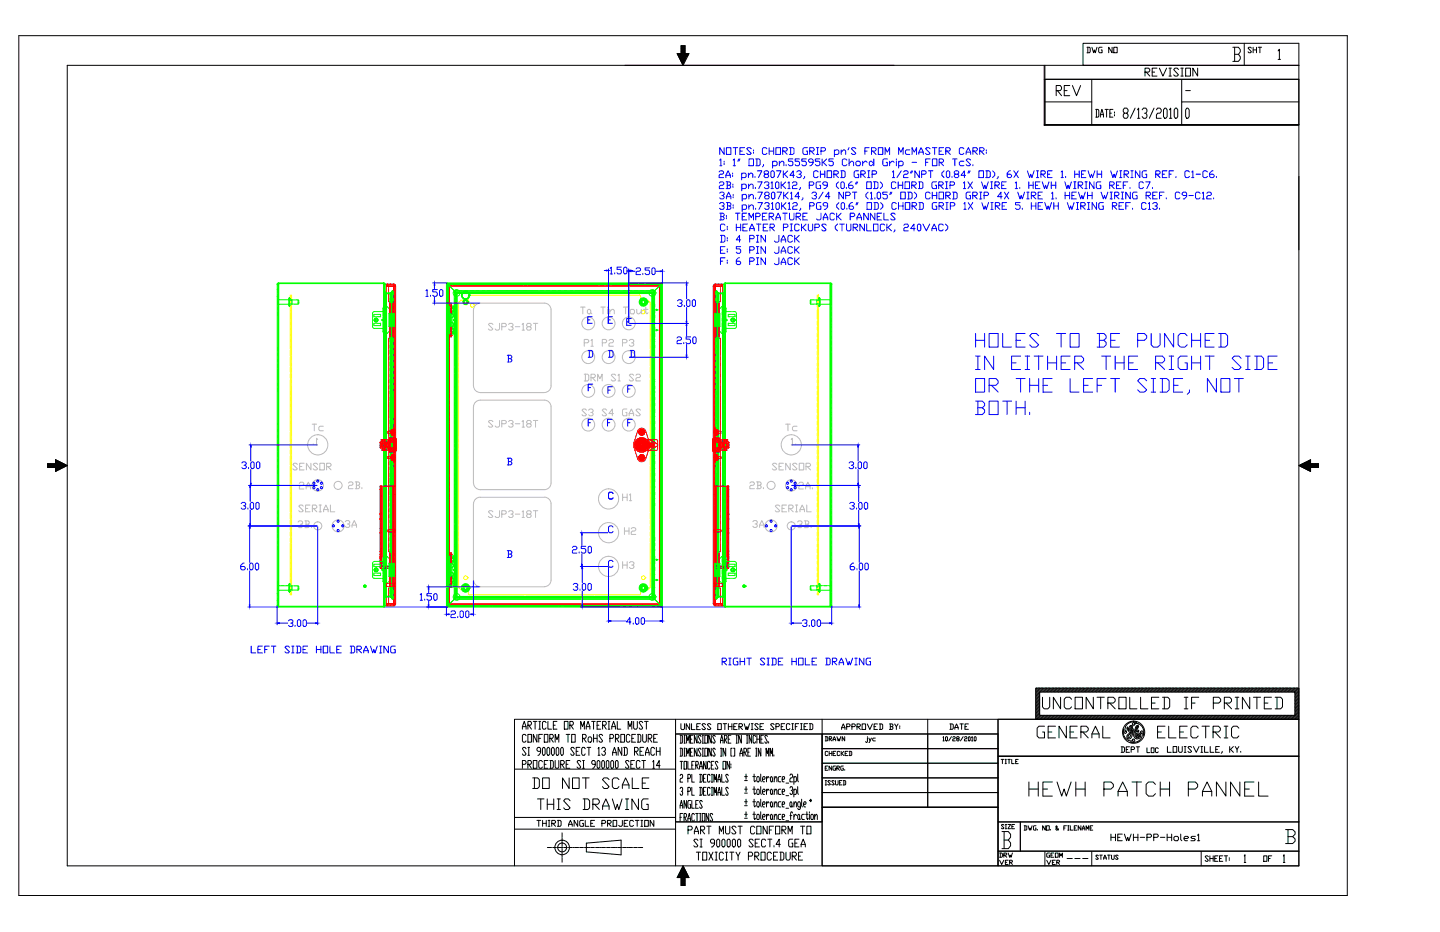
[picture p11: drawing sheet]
<svg xmlns="http://www.w3.org/2000/svg" width="432mm" height="279mm" viewBox="0 0 432 279" stroke-linecap="round" stroke-linejoin="round" font-family="sans-serif">
<!-- layer: BODY -->
<g fill="none" stroke="#0f0" stroke-width=".3">
<path d="M83.1 86.8h.2M83.1 88.8l.2 .2M83.3 89.7l.1 .1M83.3 85.2v.2M83.3 85.5v.2M83.3 85.8v.2M83.3 86.1v.2M83.3 86.4v.2M83.3 86.7v.2M83.3 87v.2M83.3 87.3v.2M83.3 87.6v.2"/>
<path d="M83.3 87.9v.2M83.3 88.2v.2M83.3 88.5v.2M83.3 89.1v.2M83.3 89.4v.2M83.3 90v.2M83.3 90.3v.2M83.3 90.6v.2M83.3 90.9v.2M83.3 91.6v.1M83.3 91.8v.3M83.3 92.1v.3"/>
<path d="M83.3 92.4v.3M83.3 92.7v.2M83.3 93.1v.1M83.3 93.4v.2M83.3 93.7v.2M83.3 94v.2M83.3 94.3v.2M83.3 94.6v.2M83.3 94.9v.2M83.3 95.2v.2M83.3 95.5v.2M83.3 95.8v.2"/>
<path d="M83.3 96.1v.2M83.3 96.4v.2M83.3 96.7v.2M83.3 97v.2M83.3 97.3v.2M83.3 97.6v.2M83.3 97.9v.2M83.3 98.2v.2M83.3 98.5v.2M83.3 98.8v.2M83.3 99.1v.2M83.3 99.4v.2"/>
<path d="M83.3 99.7v.2M83.3 85.1v.1M83.4 85l-.3 .2v96.4l.5 .2M83.4 89.8l.1 .1M83.4 91.3l-.1 .1M83.4 85l-.1 .2M83.4 89.8v.1M83.4 90v.2M83.4 90.3v.2M83.4 90.6v.2M83.4 90.9v.2M83.4 91.2v.1"/>
<path d="M83.5 89.9h.1M83.5 89.9v.5M83.5 90.5v.2M83.5 90.7v.6M83.5 84.8h31.6v.2h-31.6zM83.5 84.8v.4M83.5 85.3v.2M83.5 85.6v.2M83.5 85.9v.2M83.5 86.2v.2M83.5 86.5v.2M83.5 86.9v.1"/>
<path d="M83.5 87.2v.1M83.5 87.4v.3M83.5 87.7v.3M83.5 88v.3M83.5 88.3v.2M83.5 88.7v.1M83.5 89v.1M83.5 89.3v.2M83.5 89.6v.2M83.5 91.4v.2M83.5 91.7v.2M83.5 92v.2"/>
<path d="M83.5 92.3v.2M83.5 92.6v.2M83.5 92.9v.2M83.5 93.2v.2M83.5 93.5v.2M83.5 93.8v.2M83.5 94.1v.2M83.5 94.4v.2M83.5 94.7v.2M83.5 95v.2M83.5 95.3v.2M83.5 95.7v.1"/>
<path d="M83.5 96v.1M83.5 96.3v.2M83.5 96.5v.3M83.5 96.8v.3M83.5 97.1v.3M83.5 97.5v.1M83.5 97.8v.2M83.5 98.1v.2M83.5 98.4v.2M83.5 98.7v.2M83.5 99v.2M83.5 99.3v.2"/>
<path d="M83.5 99.6v.2M83.5 99.9v.2M83.6 85h-.2M83.6 84.8l-.4 .2 .1 .2M83.6 91.2l-.2 .1M83.7 89.9h.2M83.7 91.2h.2M84 89.9h.3M84 91.2h.3M84.3 89.9h.3M84.3 91.2h.3M84.6 89.9h.3"/>
<path d="M84.6 91.2h.3M84.9 89.9h.2M84.9 91.2h.2M85.3 89.9h.1M85.3 91.2h.1M85.6 89.9h.2M85.6 91.2h.2M85.9 89.9h.2M85.9 91.2h.2M86.2 89.9h.2M86.2 91.2h.2M86.5 91.2l.1 .2"/>
<path d="M86.6 89.7l-.1 .2M86.6 90v.2M86.6 90.3v.2M86.6 90.6v.2M86.6 90.9v.2M86.6 91.5v.2M86.6 89.4v.2M86.7 91.8h.1M86.8 89.3h.1M86.8 91.8h.1M86.8 89.3v.1M86.8 89.5v.2"/>
<path d="M86.8 89.8v.2M86.8 90.5v.1M86.8 90.7v.3M86.8 91v.3M86.8 91.3v.3M86.8 91.6v.2M86.8 89.3h-.1M86.8 90.1v.2M86.9 91.8h-.1M87 89.4l.1 .3M87.1 91.1h.2M87.1 89.8l.2 .1"/>
<path d="M87.1 91.6l-.1 .1M87.3 91.1l.3 .1M87.3 89.9h.3M87.6 90.1v.2M87.6 90.5v.1M87.6 90.7v.3M87.6 91v.2M87.6 89.9v.1M87.8 89.9h.1M87.8 91.2h.1M88.1 89.9h.2M88.1 91.2h.2"/>
<path d="M88.4 89.9h.2M88.4 91.2h.2M88.7 89.9h.2M88.7 91.2h.2M89 89.9h.2M89 91.2h.2M89.3 89.9h.1M89.3 91.2h.1M89.4 89.9v.3M89.4 90.2v.3M89.4 90.5v.4M89.4 91v.2"/>
<path d="M89.4 89.9l.2 .5M89.6 90.5l-.2 .7M111.7 94.2v.2M111.7 94.5v.2M111.7 94.8v.2M111.7 95.1v.2M111.7 95.4v.2M111.7 95.7v.2M111.7 96v.2M111.7 96.3v.2M111.7 96.6v.2M111.7 96.9v.2"/>
<path d="M111.7 97.2v.2M111.7 97.5v.2M111.7 97.8l.1 .4M111.8 93.8l-.1 .3M111.8 98.2l.1 .2M111.9 93.5l-.1 .1M112 98.4l.5 .1M112.1 94.8l.2 .1M112.1 97.5l.2 .1M112.1 94.5v.2M112.1 97.2v.2M112.2 96h.1"/>
<path d="M112.2 95.7v.3M112.2 96v.2M112.2 96l.3 .4-.1-.1M112.2 95.9v.1M112.2 96l.1 .2M112.3 96.3l.1 .1M112.3 96.9l-.2 .2M112.3 94.3l-.2 .1M112.4 96h.1M112.4 95.5l-.2 .2M112.4 96l.1 .2M112.4 96.9h.2"/>
<path d="M112.4 94.9h.2M112.4 97.6h.2M112.4 94.3h.2M112.4 95.7v.3M112.5 96l.1 .2M112.5 96h.1M112.5 93.4l-.5 .1M112.5 95.5l-.2 .2M112.5 95.7v.3M112.5 96.5h.2M112.5 95.5l-.2 .1M112.5 95.4h.5"/>
<path d="M112.6 96.4l.2 .1h-.1M112.6 93.4h.1M112.6 98.5h.1M112.6 96.3h.2M112.6 95.4h-.2M112.7 95.6l-.2 .1M112.7 96.2l.1 .1M112.7 95.4h.2M112.7 96.9h.2M112.7 94.9h.2M112.7 97.6h.2M112.7 94.3h.2"/>
<path d="M112.7 95.6l-.1 .1M112.8 95.5l.2 .1M112.8 95.6l.2 .1M112.9 93.4h.1M112.9 98.5h.1M113 95.4l.1 .1M113 95.7l.1 .1M113 96.2l-.1 .1M113 95.8l.1 .2M113 96.1l-.1 .1M113 96.9h.3M113 94.9h.3"/>
<path d="M113 97.6h.3M113 94.3h.3M113.1 95.5l.1 .1M113.1 95.5l.2 .2M113.1 96.3l-.3 .2M113.2 93.4h.2M113.2 98.5h.2M113.2 96l-.1 .1M113.2 95.5l.1 .2M113.2 96.3l-.1 .2M113.3 95.7v.3M113.3 95.8v.2"/>
<path d="M113.3 96.1l-.1 .2M113.3 95.8l.1 .2M113.3 96.9h.3M113.3 94.9h.3M113.3 97.6h.3M113.3 94.3h.3M113.3 96.1v.2M113.5 93.4h.2M113.5 98.5h.2M113.6 96.9h.2M113.6 94.9h.2M113.6 97.6h.2"/>
<path d="M113.6 94.3h.2M113.8 93.4h.2M113.8 98.5h.2M113.9 96.9l.2 .2M113.9 94.3l.2 .1M114.1 93.4h.2M114.1 98.5h.2M114.1 94.8l-.2 .1M114.1 97.5l-.2 .1M114.1 94.5v.2M114.1 97.2v.2M114.4 93.4h.2"/>
<path d="M114.4 98.5h.2M114.5 95.9v.1M114.5 95.9h.6M114.5 96h.2M114.5 96l.2 .1M114.7 96h.1M114.7 96l.2 .1M114.7 95.8l-.2 .1M114.7 93.4h.3M114.7 98.5h.3M114.7 96.1l.3 .2M114.8 96h.2"/>
<path d="M114.9 98.4l.1 .2-.1-.2M114.9 96l.2 .1M114.9 92.7v.2M114.9 92.9v.3M114.9 98.7v.2M114.9 99v.2M114.9 96.1l.2 .1M114.9 95.7h.2v.1M114.9 95.7l-.2 .3M114.9 94.9v.8M114.9 96.1v2.5M114.9 99.3l.1 .3"/>
<path d="M114.9 92.4v.2M114.9 93.2v1.6M115 95.6l-.3 .1M115 93.5l-.1-.3 .1 .3M115 92.3l-.1 .1M115 99.8v.2h.3M115 92.2l-.1 .4v-.2M115 92.4h.5M115 92.7v.2M115 92.9v.3M115 93.7v.2M115 94v.2"/>
<path d="M115 94.3v.2M115 94.6v.2M115 94.9v.2M115 95.2v.2M115 95.5v.9M115 96.5v.2M115 96.8v.2M115 97.1v.2M115 97.4v.2M115 97.7v.2M115 98v.2M115 98.7v.2"/>
<path d="M115 99v.2M115.1 85l.4 .2v96.3M115.1 93.2h.1M115.1 84.8v.4M115.1 85.3v.2M115.1 85.6v.2M115.1 85.9v.2M115.1 86.2v.2M115.1 86.5v.2M115.1 86.9v.1M115.1 87.2v.1M115.1 87.4v.3"/>
<path d="M115.1 87.7v.3M115.1 88v.3M115.1 88.3v.2M115.1 88.7v.1M115.1 89v.1M115.1 89.3v.2M115.1 89.6v.2M115.1 89.9v.2M115.1 90.2v.2M115.1 90.5v.2M115.1 90.8v.2M115.1 91.1v.2"/>
<path d="M115.1 91.4v.2M115.1 91.7v.2M115.1 92v.2M115.1 92.3v.2M115.1 92.9v.2M115.1 93.2v.2M115.1 93.5v.2M115.1 93.8v.2M115.1 94.1v.2M115.1 94.4v.2M115.1 94.7v.2M115.1 95v.2"/>
<path d="M115.1 95.3v.2M115.1 96.3v.2M115.1 96.5v.3M115.1 96.8v.3M115.1 97.1v.3M115.1 97.5v.1M115.1 97.8v.2M115.1 98.1v.2M115.1 98.4v.2M115.1 99v.2M115.1 99.6v.2M115.1 99.9v.2"/>
<path d="M115.1 85l.1 .1M115.1 84.8l.4 .4M115.1 85l.2 .2M115.2 96.3l.1-.2v.2M115.2 93.4h.3M115.2 95.9h.1M115.2 96h.1M115.2 95.2h.1M115.2 99.3l.1 .3M115.2 96.6v.1M115.2 92.6l-.1 .2M115.2 95.2l.1 .2"/>
<path d="M115.2 96.6h.1M115.2 96.6v1.3l.1-.3M115.2 99.3l-.1 .2M115.2 98.6l-.1 .3M115.2 85.1l.1 .1M115.2 92.6v.1M115.2 92.8v.2M115.2 93.1v.1M115.2 98.6v.2M115.2 98.9v.2M115.2 99.2v.1M115.3 87.6l.4 .2"/>
<path d="M115.3 85.2h.1M115.3 87.6l.1 .2M115.3 95.5v.2l-.1-.1M115.3 98.5h.1M115.3 93.4h.1M115.3 92.5l-.1 .1M115.3 92.9v-.2l-.2 .2 .1 .3M115.3 98.6h-.1M115.3 85.2h.2M115.3 91.9h-.3v.2M115.3 94l-.1 1.2M115.3 85.2v.2"/>
<path d="M115.3 85.5v.2M115.3 85.8v.2M115.3 86.1v.2M115.3 86.4v.2M115.3 86.7v.2M115.3 87v.2M115.3 87.3v.2M115.3 87.6v.2M115.3 87.9v.2M115.3 88.2v.2M115.3 88.5v.2M115.3 88.8v.2"/>
<path d="M115.3 89.1v.2M115.3 89.4v.2M115.3 89.7v.2M115.3 90v.2M115.3 90.3v.2M115.3 90.6v.2M115.3 90.9v.2M115.3 91.3v.1M115.3 91.6v.1M115.3 91.8v.3M115.3 92.1v.3M115.3 92.4v.3"/>
<path d="M115.3 93.4v.2M115.3 93.7v.2M115.3 94v.2M115.3 94.3v.2M115.3 94.6v.2M115.3 94.9v.2M115.3 95.8v.2M115.3 96.4v.2M115.3 96.7v.2M115.3 97v.2M115.3 97.3v.2M115.3 97.9v.2"/>
<path d="M115.3 98.2v.2M115.3 98.5v.2M115.3 99v-.2l-.2 .2 .2 .2M115.3 99.1v.2M115.3 99.7v.2M115.3 87.7l.2-.1 .2 .4v90.8l-.2 .4M115.4 87.8l.1 .2M115.4 87.9l.2 .1M115.5 85.2h.1M115.5 98.8v.3M115.5 91.9h.2M115.5 100h.2"/>
<path d="M115.5 91.7h.1M115.5 99.5h-.6v-.2l.1 .4M115.5 93.5h.1M115.5 92.3h.1M115.5 99.6h.1M115.5 92.8v.2M115.6 88h.1M115.6 98.4l-.4 .1M115.6 99.6l.2 .1M115.6 92.3l.2-.2v.2M115.6 92.3v.1M115.6 92.5v.4"/>
<path d="M115.6 92.9v.4M115.6 93.4v.1M115.6 98.4v.1M115.6 98.6v.3M115.6 99v.3M115.6 99.4v.2M115.6 93.2h.2M115.6 99.3h.2M115.6 93.5l.2 .1M115.7 91.7l.1 .3M115.7 88h.4M115.7 91.7l1.1 1.1"/>
<path d="M115.7 88.3v.2M115.7 88.7v.1M115.7 89v.1M115.7 89.3v.2M115.7 89.6v.2M115.7 89.9v.2M115.7 90.2v.2M115.7 90.5v.2M115.7 90.8v.2M115.7 91.1v.2M115.7 91.4v.2M115.7 92v.2"/>
<path d="M115.7 92.3v.2M115.7 92.6v.2M115.7 92.9v.2M115.7 93.2v.2M115.7 93.5v.2M115.7 93.8v.2M115.7 94.1v.2M115.7 94.4v.2M115.7 94.7v.2M115.7 95v.2M115.7 95.3v.2M115.7 95.7v.1"/>
<path d="M115.7 96v.1M115.7 96.3v.2M115.7 96.5v.3M115.7 96.8v.3M115.7 97.1v.3M115.7 97.5v.1M115.7 97.8v.2M115.7 98.1v.2M115.7 98.4v.2M115.7 98.7v.2M115.7 99v.2M115.7 99.3v.2"/>
<path d="M115.7 99.6v.2M115.7 99.9v.2M115.8 99.9l-.1 .2M115.8 92.4v.3M115.8 92.8v.2M115.8 93.1v.4M115.8 93.5v.3M115.8 93.9v.2M115.8 94.2v.2M115.8 94.5v.2M115.8 94.8v.2M115.8 95.1v.2"/>
<path d="M115.8 95.4v.2M115.8 95.7v.2M115.8 96v.2M115.8 96.3v.2M115.8 96.6v.2M115.8 96.9v.2M115.8 97.2v.2M115.8 97.5v.2M115.8 97.8v.2M115.8 98.1v.2M115.8 98.4v.4M115.8 98.9v.2"/>
<path d="M115.8 99.2v.3M115.8 99.6v.2M115.8 92.6l-.2 .1M115.8 98.6l-.2 .1M115.8 98.2l-.2 .2M115.9 91.9v.2M115.9 92.2v.2M115.9 92.5v.2M115.9 92.8v.2M115.9 93.1v.2M115.9 93.4v.2M115.9 93.7v.2"/>
<path d="M115.9 94v.2M115.9 94.3v.2M115.9 94.6v.2M115.9 94.9v.2M115.9 95.2v.2M115.9 95.5v.2M115.9 95.8v.2M115.9 96.1v.2M115.9 96.5v.1M115.9 96.8v.2M115.9 97.1v.2M115.9 97.4v.2"/>
<path d="M115.9 97.6v.3M115.9 97.9v.3M115.9 98.3v.2M115.9 98.6v.2M115.9 98.9v.2M115.9 99.2v.2M115.9 99.5v.2M115.9 99.8v.2M116.1 87.8h-.4v.5M116.2 87.8h.2M116.2 88h.2M116.2 99.9l-.4 .1"/>
<path d="M116.5 87.8h.2M116.5 88h.2M116.6 97.8h.3M116.6 94.1h.3M116.6 94.2v.2M116.6 94.5v.2M116.6 94.8v.2M116.6 95.1v.2M116.6 95.4v.2M116.6 95.7v.2M116.6 96v.2M116.6 96.3v.2"/>
<path d="M116.6 96.6v.2M116.6 96.9v.2M116.6 97.2v.2M116.6 97.5v.2M116.8 87.8h.2M116.8 92.9v.2M116.8 93.2v.2M116.8 93.5v.2M116.8 93.8v.3M116.8 94.2v.2M116.8 94.5v.2M116.8 94.8v.2"/>
<path d="M116.8 95.1v.2M116.8 95.4v.2M116.8 95.7v.2M116.8 96v.2M116.8 96.3v.2M116.8 96.6v.2M116.8 96.9v.2M116.8 97.2v.2M116.8 97.5v.2M116.8 97.8v.3M116.8 98.2v.2M116.8 98.5v.2"/>
<path d="M116.8 98.8v.2M116.8 99.1l-.6 .7M116.9 94.2v.2M116.9 94.5v.2M116.9 94.8v.2M116.9 95.1v.2M116.9 95.4v.2M116.9 95.7v.2M116.9 96v.2M116.9 96.3v.2M116.9 96.6v.2M116.9 96.9v.2"/>
<path d="M116.9 97.2v.2M116.9 97.5v.2M117 97.8l.2 .1M117 94.2v.2M117 94.5v.2M117 94.8v.2M117 95.1v.2M117 95.4v.2M117 95.7v.2M117 96v.2M117 96.3v.2M117 96.6v.2"/>
<path d="M117 96.9v.2M117 97.2v.2M117 97.5v.2M117 87.8v.5M117 88.3v.2M117 88.7v.1M117 89v.1M117 89.3v.2M117 89.6v.2M117 89.9v.2M117 90.2v.2M117 90.5v.2"/>
<path d="M117 90.8v.2M117 91.1v.2M117 91.4v.2M117 91.7v.2M117 92v.2M117 92.3v.2M117 92.6v.2M117 92.9v.2M117 93.2v.2M117 93.5v.2M117 93.8v.2M117 94.1v.2"/>
<path d="M117 94.4v.2M117 94.7v.2M117 95v.2M117 95.3v.2M117 95.7v.1M117 96v.1M117 96.5v.3M117 96.8v.3M117 97.1v.3M117 97.5v.1M117 97.8v.2M117 98.1v.2"/>
<path d="M117 98.4v.2M117 98.7v.2M117 99v.2M117 99.3v.2M117 99.6v.2M117 99.9v.2M117.2 87.9l-.4 .1M117.2 87.9h.2M117.2 87.9v.2M117.2 88.2v.2M117.2 88.5v.2M117.2 88.8v.2"/>
<path d="M117.2 89.1v.2M117.2 89.4v.2M117.2 89.7v.2M117.2 90v.2M117.2 90.3v.2M117.2 90.6v.2M117.2 90.9v.2M117.2 91.3v.1M117.2 91.6v.1M117.2 91.8v.3M117.2 92.1v.3M117.2 92.4v.3"/>
<path d="M117.2 92.7v.2M117.2 93.1v.1M117.2 93.4v.2M117.2 93.7v4.4M117.2 98.2v.2M117.2 98.5v.2M117.2 98.8v.2M117.2 99.1v.2M117.2 99.4v.2M117.2 99.7v.2M117.2 87.7l.2 .2M117.2 87.7l-.2 .1"/>
<path d="M117.2 93.9l-.2 .2M117.3 93.9v.2M117.3 94.2v.2M117.3 94.5v.2M117.3 94.8v.2M117.3 95.1v.2M117.3 95.4v.2M117.3 95.7v.2M117.3 96v.2M117.3 96.3v.2M117.3 96.6v.2M117.3 96.9v.2"/>
<path d="M117.3 97.2v.2M117.3 97.5v.2M117.3 97.8v.1M117.4 97.9h.1M117.4 93.9h.1M117.4 87.7l-.2 .2M117.4 87.5l-.2 .2M117.4 87.9l-.2 .1M117.4 87.9v.2M117.4 88.2v.2M117.4 88.5v.2M117.4 88.8v.2"/>
<path d="M117.4 89.1v.2M117.4 89.4v.2M117.4 89.7v.2M117.4 90v.2M117.4 90.3v.2M117.4 90.6v.2M117.4 90.9v.2M117.4 91.3v.1M117.4 91.6v.1M117.4 91.8v.3M117.4 92.1v.3M117.4 92.4v.3"/>
<path d="M117.4 92.7v.2M117.4 93.1v.1M117.4 93.4v.2M117.4 93.7v4.4M117.4 98.2v.2M117.4 98.5v.2M117.4 98.8v.2M117.4 99.1v.2M117.4 99.4v.2M117.4 99.7v.2M117.5 87.7l-.1 .2M117.6 87.4l.1 .1"/>
<path d="M117.6 87.4l-.2 .5M117.6 87.3l.1 .1M117.7 93.9h.2M117.7 97.8v.1l.2-.1M117.7 87.5h.2M117.7 87.5v.2M117.7 87.7v.3M117.7 88v.3M117.7 88.3v.2M117.7 88.7v.1M117.7 89v.1M117.7 89.3v.2"/>
<path d="M117.7 89.6v.2M117.7 89.9v.2M117.7 90.2v.2M117.7 90.5v.2M117.7 90.8v.2M117.7 91.1v.2M117.7 91.4v.2M117.7 91.7v.2M117.7 92v.2M117.7 92.3v.2M117.7 92.6v.2M117.7 92.9v.2"/>
<path d="M117.7 93.2v.2M117.7 93.5v.2M117.7 93.8v.2M117.7 94.1v.2M117.7 94.4v.2M117.7 94.7v.2M117.7 95v.2M117.7 95.3v.2M117.7 95.7v.1M117.7 96v.1M117.7 96.3v.2M117.7 96.5v.3"/>
<path d="M117.7 96.8v.3M117.7 97.1v.3M117.7 97.5v.1M117.7 98.1v.2M117.7 98.4v.2M117.7 98.7v.2M117.7 99v.2M117.7 99.3v.2M117.7 99.6v.2M117.7 99.9v.2M117.7 87.4l.2 .1M117.7 87.4v-.3l-.3 .3"/>
<path d="M117.7 87.4l-.1 .2M117.8 87.4h-.2M117.9 87.5v.2M117.9 87.7v.3M117.9 88v.3M117.9 88.3v.2M117.9 88.7v.1M117.9 89v.1M117.9 89.3v.2M117.9 89.6v.2M117.9 89.9v.2M117.9 90.2v.2"/>
<path d="M117.9 90.5v.2M117.9 90.8v.2M117.9 91.1v.2M117.9 91.4v.2M117.9 91.7v.2M117.9 92v.2M117.9 92.3v.2M117.9 92.6v.2M117.9 92.9v.2M117.9 93.2v.2M117.9 93.5v.2M117.9 93.8l-.1 .3"/>
<path d="M117.9 94.1l-.1 1.5M117.9 95.7l-.1 .2M117.9 96l-.1 1.4M117.9 97.5l-.1 .2M117.9 98.1v.2M117.9 98.4v.2M117.9 98.7v.2M117.9 99v.2M117.9 99.3v.2M117.9 99.6v.2M117.9 99.9v.2M117.9 97.8h.3"/>
<path d="M117.9 94.1h.3M117.9 94.2v.2M117.9 94.5v.2M117.9 94.8v.2M117.9 95.1v.2M117.9 95.4v.2M117.9 95.7v.2M117.9 96v.2M117.9 96.3v.2M117.9 96.6v.2M117.9 96.9v.2M117.9 97.2v.2"/>
<path d="M117.9 97.5v.2M118.1 93.9v.2M118.1 94.2v.2M118.1 94.5v.2M118.1 94.8v.2M118.1 95.1v.2M118.1 95.4v.2M118.1 95.7v.2M118.1 96v.2M118.1 96.3v.2M118.1 96.6v.2M118.1 96.9v.2"/>
<path d="M118.1 97.2v.2M118.1 97.5v.2M118.1 97.8v.1M118.2 94.2v.2M118.2 94.5v.2M118.2 94.8v.2M118.2 95.1v.2M118.2 95.4v.2M118.2 95.7v.2M118.2 96v.2M118.2 96.3v.2M118.2 96.6v.2"/>
<path d="M118.2 96.9v.2M118.2 97.2v.2M118.2 97.5v.2M133.9 85l.4 .2zM134 85.1l-.1-.1v96.8l.4-.3-.4 .3 .1-.1M134 85l.3 .2M134 85v.2M134 85.3v.2M134 85.6v.2M134 85.9v.2M134 86.2v.2M134 86.5v.2"/>
<path d="M134 86.9v.1M134 87.2v.1M134 87.4v.3M134 87.7v.3M134 88v.3M134 88.3v.2M134 88.7v.1M134 89v.1M134 89.3v.2M134 89.6v.2M134 89.9v.2M134 90.2v.2"/>
<path d="M134 90.5v.2M134 90.8v.2M134 91.1v.2M134 91.4v.2M134 91.7v.2M134 92v.2M134 92.3v.2M134 92.6v.2M134 92.9v.2M134 93.2v.2M134 93.5v.2M134 93.8v.2"/>
<path d="M134 94.1v.2M134 94.4v.2M134 94.7v.2M134 95v.2M134 95.3v.2M134 95.7v.1M134 96v.1M134 96.3v.2M134 96.5v.3M134 96.8v.3M134 97.1v.3M134 97.5v.1"/>
<path d="M134 97.8v.2M134 98.1v.2M134 98.4v.2M134 98.7v.2M134 99v.2M134 99.3v.2M134 99.6v.2M134 99.9v.2M134.1 85.2l.3 .1M134.2 85l-.1-.2 .2 .4-.2-.4h64.3l-.1 .2M134.2 85.1l.1 .1M134.3 85.2h.1"/>
<path d="M134.3 85.2l.1 .1M134.3 85.2h1.1M134.3 85.2v.5M134.3 85.8v.2M134.3 86v.3M134.3 86.4v.2M134.3 86.7v.2M134.3 87v.2M134.3 87.3v.2M134.3 87.6v.2M134.3 87.9v.2M134.3 88.2v.2"/>
<path d="M134.3 88.5v.2M134.3 88.8v.2M134.3 89.1v.2M134.3 89.4v.2M134.3 89.7v.2M134.3 90v.2M134.3 90.3v.2M134.3 90.6v.2M134.3 90.9v.2M134.3 91.2v.2M134.3 91.6v.1M134.3 91.8v.3"/>
<path d="M134.3 92.1v.3M134.3 92.4v.3M134.3 92.7v.2M134.3 93v.2M134.3 93.4v.2M134.3 93.7v4.4M134.3 98.2v.2M134.3 98.5v.2M134.3 98.8v.2M134.3 99.1v.2M134.3 99.4v.2M134.3 99.7v.2"/>
<path d="M134.3 93.9h-.3v4h.3M134.3 85h-.2l.2 .2M134.4 85.3l.1 .2M134.4 85h.2M134.5 97.9h.1M134.5 93.9h.1M134.6 85.5l.1 .2M134.6 92.7v.2M134.6 92.9v.3M134.6 93.2v.3M134.6 93.5v.3M134.6 93.9v.2"/>
<path d="M134.6 94.2v.2M134.6 94.5v.2M134.6 94.8v.2M134.6 95.1v.2M134.6 95.4v.2M134.6 95.7v.2M134.6 96v.2M134.6 96.3v.2M134.6 96.6v.2M134.6 96.9v.2M134.6 97.2v.2M134.6 97.5v.2"/>
<path d="M134.6 97.8v.2M134.6 98.1v.2M134.6 98.4v.2M134.6 98.7v.2M134.6 99v.2M134.6 99.3v.4M134.6 85.5l.2 .2M134.6 92.2v.4M134.7 85h.2M134.7 92.2v.2M134.7 92.5v.2M134.7 92.8v.2"/>
<path d="M134.7 93.1v.2M134.7 93.4v.2M134.7 93.7v.2M134.7 94v.2M134.7 94.3v.2M134.7 94.6v.2M134.7 94.9v.2M134.7 95.2v.2M134.7 95.5v.2M134.7 95.8v.2M134.7 96.1v.2M134.7 96.5v.1"/>
<path d="M134.7 96.8v.2M134.7 97.1v.2M134.7 97.4v.2M134.7 97.6v.3M134.7 97.9v.3M134.7 98.3v.2M134.7 98.6v.2M134.7 98.9v.2M134.7 99.2v.2M134.7 99.5v.2M134.8 97.9h.2M134.8 93.9h.2"/>
<path d="M134.8 85.8l.2 .1-.2-.1M134.8 94.5l.1 .3M134.8 94.8l.3 .4h.5M134.8 97.4l.1 .2M134.8 99.9l-.1-.1v.2l.5 .1M134.9 94.3l-.1 .2M134.9 98.9v.2M134.9 92.8v.2M134.9 99.9l.5 .1M135 99.2l.1 .1M135 93.1l.1 .2M135 97.6l.1 .3h.3"/>
<path d="M135 86l.2 .1M135.1 96.6l-.2 .9M135.1 98.6l-.1 .2M135.1 92.5l-.1 .2M135.1 86l.1 .1M135.1 85h.1M135.1 97.5v.2l-.2-.1M135.1 94.2v.2M135.1 94.5v.2M135.1 94.8v.2M135.1 95.1v.2M135.1 95.4v.2"/>
<path d="M135.1 95.7v.2M135.1 96v.2M135.1 96.3v.2M135.1 96.9v.2M135.1 97.2v.2M135.1 98.8v.2M135.1 92.8v.1M135.1 98.9v.4M135.1 99.4l.2 .2M135.1 93.4l.2 .1M135.1 97.8h.2M135.1 93v.2"/>
<path d="M135.1 99.1l.2 .2-.2-.1M135.1 93l.2 .2M135.1 93.1l.1 .1M135.2 98.9l.1-.2-.2 .3M135.2 94.1h-.2M135.2 96.7l-.2 .1M135.2 91.7l-.5 .2v.2l.1-.1M135.2 92.9v.2M135.2 99v.2M135.2 97.8h.4M135.2 98.6l-.1 .1 .2-.1M135.2 93.9l.2 .1"/>
<path d="M135.2 99.4l.2 .1M135.2 93.3l.2 .1M135.2 94.2v.2M135.2 94.5v.2M135.2 94.8v.2M135.2 95.1v.2M135.2 95.4v.2M135.2 95.7v.2M135.2 96v.2M135.2 96.3v.2M135.2 96.6v.2M135.2 96.9v.2"/>
<path d="M135.2 97.2v.2M135.2 97.5v.2M135.2 97.8v.1M135.3 92.6l-.1 .2M135.3 94h.2M135.3 98.4l-.2 .1M135.3 92.3l-.2 .1M135.3 93.2l.1 .1M135.3 99.3l.1 .1M135.3 92.9v.2M135.3 99v.2M135.3 99.4l.4 .2"/>
<path d="M135.3 92.4h.2l-.4 .2v.3M135.3 93.3l.2 .1-.2-.1M135.3 91.7h.2M135.4 93.5l.1 .1M135.4 85h.1M135.4 91.9h-.5M135.4 99.6l.1 .1M135.4 93.9h-.3l-.3 .5M135.4 96.7h.1M135.4 92.7l-.1 .1M135.4 93.2l.2 .1M135.4 98.7l-.1 .2"/>
<path d="M135.4 99.3h.2M135.4 92.8v.1M135.4 93l.1 .2M135.4 98.8v.2M135.4 99.1l.1 .2M135.4 86.3l-.1-.1 .1 .1M135.4 98.4l-.1 .1M135.4 86.4l.2 .2M135.4 91.9h.3M135.4 100h.3M135.4 93.5h.3M135.5 86.4l.1 .1"/>
<path d="M135.5 97.9h.2M135.5 93.9h.2M135.5 85.2h.2M135.5 92.4l-.1 .1M135.5 93.4h.1M135.5 98.5l-.1 .1M135.5 99.4l.2 .1M135.5 98.2l-.1 .1M135.5 94.1h.2M135.5 92.2h-.1M135.6 94.1l.3 .2M135.6 92.3h.1"/>
<path d="M135.6 93.9v.2M135.6 94.2v.2M135.6 94.5v.2M135.6 94.8v.2M135.6 95.1v.2M135.6 95.4v.2M135.6 95.7v.2M135.6 96v.2M135.6 96.3v.2M135.6 96.6v.2M135.6 96.9v.2M135.6 97.2v.2"/>
<path d="M135.6 97.5v.2M135.6 97.8v.1M135.6 92.4h.4l.2 .3M135.6 98.5h.2M135.6 92.6l-.2 .1M135.6 93.2h.2M135.6 99.5h.2zM135.6 93.5h.3M135.6 98.7h-.2M135.6 91.7h.2M135.7 85h.2M135.7 97.8l-.2 .1"/>
<path d="M135.7 92.5l-.2 .1M135.7 98.6h-.2M135.7 98.2l.1 .1M135.7 92.1l.1 .1M135.7 93.6h.1M135.7 96.8h.1M135.7 86.6l.1 .1-.1-.1M135.7 98.4l.4 .3M135.7 92.6l.2 .1M135.7 98.7h.2M135.7 92.4h.2M135.7 98.4h-.1"/>
<path d="M135.8 92.5l.1 .2M135.8 98.6l.1 .1M135.8 99.3h-.2M135.8 98.4l-.4 .1M135.8 92.4h-.4M135.8 85.2h.2M135.8 100l.4-.1v.2M135.8 91.9h.4M135.8 96.8l.1 .2-.1-.2M135.8 94.2l.1 .1M135.8 92.3l.2 .1M135.8 97.9h.2"/>
<path d="M135.8 93.9h.2M135.8 99.7h-.1M135.9 86.9l.1 .1M135.9 93.2l-.2 .1M135.9 99.3l-.2 .1M135.9 97.6l-.2 .2M135.9 87.7v.2M135.9 91.7l.3 .2M135.9 86.8l.7 .7M135.9 92.5l.2 .1M135.9 88v.2M135.9 95l-.4 .2"/>
<path d="M135.9 93v.2M135.9 99v.2M135.9 85h.3M135.9 94.4l.1 .2M135.9 92.7l.1 .2M135.9 98.8l.1 .2M135.9 97.1l.1 .2M135.9 98.3l.2 .1M135.9 92.2l.2 .1M136 93.2l-.2 .2 .2-.1M136 99.3l-.2 .1M136 87.4l-.1 .2"/>
<path d="M136 92.9h.1M136 99h.1M136 97.3h.1M136 94.6h.1M136 88.3l.1 .2M136 94.7l-.1 .2 .1-.2M136 97.1v.2M136 97.4l-.1 .2M136 98.5l.2 .2M136 92.4l.1 .2M136 93l-.1 .2M136 99.1l-.1 .2"/>
<path d="M136 98.6l-.2-.2 .4 .3M136 95.9v.1M136 99.4l-.1 .1M136 92.7l.1 .2M136 98.8l.1 .2M136 95.9h.6M136 96l.2 .1M136 96h.2M136.1 92.9h.1M136.1 99h.1M136.1 99.3l-.4 .3M136.1 93.3l-.2 .1"/>
<path d="M136.1 85.2h.2M136.1 99.3l.1-.2v.2M136.1 93.2l.1-.2v.2M136.1 97.9h.2M136.1 93.9h.2M136.1 92.7l.1 .2M136.1 98.8l.1 .2M136.1 99.6l-.2 .1M136.1 93.5l-.2 .1M136.2 93l-.1 .2M136.2 92.9h.1M136.2 99.1l-.1 .2"/>
<path d="M136.2 99h.1M136.2 88.5l.1 .1M136.2 96l.4 .2M136.2 87.2l-.1 .1M136.2 96h.1M136.2 95.8l-.2 .1M136.2 87.5h.2M136.2 96l.2 .3M136.2 87.5h.1M136.2 87.5v.2M136.2 87.7v.3M136.2 88v.3"/>
<path d="M136.2 88.3v.2M136.2 88.7v.1M136.2 89v.1M136.2 89.3v.2M136.2 89.6v.2M136.2 89.9v.2M136.2 90.2v.2M136.2 90.5v.2M136.2 90.8v.2M136.2 91.1v.2M136.2 91.4v.2M136.2 91.7v.2"/>
<path d="M136.2 92v.2M136.2 92.3v.2M136.2 92.6v.2M136.2 92.9v.2M136.2 93.2v.2zM136.2 93.5v.2M136.2 93.8v.2M136.2 94.1v.2M136.2 94.4v.2M136.2 94.7v.2M136.2 95v.2M136.2 95.3v.2"/>
<path d="M136.2 95.7v.1M136.2 96.3v.2M136.2 96.5v.3M136.2 96.8v.3M136.2 97.1v.3M136.2 97.5v.1M136.2 97.8v.2M136.2 98.1v.2M136.2 98.4v.2M136.2 98.7v.2M136.2 99v.2M136.2 99.3v.2v-.2"/>
<path d="M136.2 99.6v.2M136.2 99.3l-.2 .2M136.2 92.7l.1 .2M136.2 93.2l-.2 .2M136.2 98.5v.2M136.2 92.4v.3M136.2 85h.3M136.2 91.9h.4M136.2 98.8l.1 .2M136.2 99v.3M136.3 99h.1M136.3 92.9h.1"/>
<path d="M136.3 87.4h.2M136.3 92l.2 .4M136.3 99.9l.2-.1v.2M136.3 94.1l.2 1.5-.3 .1M136.3 97.8l.1 1.3M136.3 91.7l.1 1.3M136.3 87.5v.2M136.3 87.7v.3M136.3 88v.3M136.3 88.3v.2M136.3 88.7v.1M136.3 89v.1"/>
<path d="M136.3 89.3v.2M136.3 89.6v.2M136.3 89.9v.2M136.3 90.2v.2M136.3 90.5v.2M136.3 90.8v.2M136.3 91.1v.2M136.3 91.4v.2M136.3 92.9v1.2M136.3 95.7v.2M136.3 97.5v.2M136.3 99v.5"/>
<path d="M136.3 99.6v.5M136.3 87.3l.2 .1M136.3 96h.2M136.4 96.5h.1M136.4 85.2h.8M136.4 88.7l.2 .3M136.4 93.4h.1M136.4 98.5h.1M136.4 97.9h.4M136.4 93.9h.4M136.4 93.4h.4v1.4M136.4 87l-.2 .1"/>
<path d="M136.4 96l.1 2.7M136.5 87.4l-.2 .1M136.5 87.4l.1 .3M136.5 92.2v.4M136.5 87.2v.1M136.5 91.9v.2M136.5 92.4v.4M136.5 92.9v.2M136.5 93.2l-.1 2.7M136.5 98.8v.2M136.5 99.1v.3M136.5 92.6h.1"/>
<path d="M136.5 99.3h.1M136.5 95.2l-.1 .2M136.5 92.7v.2M136.5 92.9v.3M136.5 93.2v.3M136.5 93.7v.2M136.5 94v.2M136.5 94.6v.2M136.5 95.1v-.2h.3v1.7M136.5 95.5v.9M136.5 96.5v.2M136.5 96.8v.2"/>
<path d="M136.5 97.1v.2M136.5 97.4v.2h.3M136.5 97.7v.2M136.5 98v.2M136.5 98.3v.3M136.5 98.7v.2M136.5 99v.2M136.5 99.3v.4v-.2M136.5 87.3l.1 .1M136.5 85h.3M136.6 87.2l-.1 .1M136.6 87.1l-.1 .2"/>
<path d="M136.6 95.7l-.4 .3M136.6 100l-.7 .1M136.6 96.3h.2M136.6 96h-.3v1.4M136.6 87.2h.2M136.6 87.1v.1M136.6 87.1h.2M136.6 87.8v-.2l.2 .3M136.6 87.6l.2 .1M136.6 87.9v.2M136.6 88.2v.2M136.6 88.5v.2"/>
<path d="M136.6 89.1v.2M136.6 89.4v.2M136.6 89.7v.2M136.6 90v.2M136.6 90.3v.2M136.6 90.6v.2M136.6 90.9v.2M136.6 91.3v.1M136.6 91.6v.1M136.6 91.8v.3M136.6 92.1v.3M136.6 92.4v.3"/>
<path d="M136.6 92.7v.2M136.6 93.1v.1M136.6 93.4v.2M136.6 93.7v4.4M136.6 98.2v.2M136.6 98.5v.2M136.6 98.8v.2M136.6 99.1v.2M136.6 99.4v.2M136.6 99.7v.2M136.7 86.9h-.2M136.7 95.6l.1 .1"/>
<path d="M136.7 87.6l.3 .1M136.7 87.6h.2M136.7 87.4l.1 .2M136.7 87.6h.1M136.7 88.8h.2M136.7 91.9l.1 .2M136.7 95.9h.1M136.7 96h.1M136.7 92.6h.1M136.7 99.3h.1M136.8 87.8l.1 .2h.3M136.8 99.8l-.1 .2"/>
<path d="M136.8 92.1v.3M136.8 92.4v.4M136.8 92.9v.2M136.8 93.2v.2M136.8 93.5v.2M136.8 93.8v.3M136.8 94.2v.2M136.8 94.5v.2M136.8 94.8v.2M136.8 95.1v.2M136.8 95.4v1.1M136.8 96.6v.2"/>
<path d="M136.8 96.9v.2M136.8 97.2v.2M136.8 97.5v.2M136.8 97.8v.3M136.8 98.2v.2M136.8 98.5v.2M136.8 98.8v.2M136.8 99.1v.3M136.8 99.5v.2M136.8 86.9h.2M136.8 96.1l-.1 .2M136.8 95.5l-.2 .1"/>
<path d="M136.8 87.9h58.9M136.8 94.3h-.3v.2M136.8 87.9v.2M136.8 88.2v.2M136.8 88.5v.2M136.8 88.8v.2M136.8 89.1v.2M136.8 89.4v.2M136.8 89.7v.2M136.8 90v.2M136.8 90.3v.2M136.8 90.6v.2"/>
<path d="M136.8 90.9v.2M136.8 91.3v.1M136.8 91.6v.1M136.8 91.8v.3M136.8 92.4v.3M136.8 92.7v.2M136.8 93.1v.1M136.8 96.7v.2h-.3M136.8 97v1.5h-.4M136.8 99.1v.2M136.8 99.4v.2M136.8 99.7v.2"/>
<path d="M136.8 87.8l.3 .2M136.9 87.2h.1M136.9 87.1h.1M136.9 87.7h.1M136.9 85h.1M136.9 87.9v91M137 87.7l.1 .6M137 87.7v.2M137 87.7h.1M137 87.6h.2M137.1 88.3v.2M137.1 88.7v.1"/>
<path d="M137.1 89v.1M137.1 89.3v.2M137.1 89.6v.2M137.1 89.9v.2M137.1 90.2v.2M137.1 90.5v.2M137.1 90.8v.2M137.1 91.1v.2M137.1 91.4v.2M137.1 91.7v.2M137.1 92v.2M137.1 92.3v.2"/>
<path d="M137.1 92.6v.2M137.1 92.9v.2M137.1 93.2v.2M137.1 93.5v.2M137.1 93.8v.2M137.1 94.1v.2M137.1 94.4v.2M137.1 94.7v.2M137.1 95v.2M137.1 95.3v.2M137.1 95.7v.1M137.1 96v.1"/>
<path d="M137.1 96.3v.2M137.1 96.5v.3M137.1 96.8v.3M137.1 97.1v.3M137.1 97.5v.1M137.1 97.8v.2M137.1 98.1v.2M137.1 98.4v.2M137.1 98.7v.2M137.1 99v.2M137.1 99.3v.2M137.1 99.6v.2"/>
<path d="M137.1 99.9v.2M137.1 86.9h.2M137.2 87.2h.2M137.2 87.1h.2M137.2 87.7h.2M137.2 85h.2M137.2 88.8h-.2M137.3 85.2h.2M137.3 87.6h.2M137.3 88h.2M137.3 86.9l.2 .2M137.4 88.7l-.1 .1"/>
<path d="M137.5 87.1h.2M137.5 87.7h.2M137.5 85h.2M137.6 87.1l.1 .2-.2-.1M137.6 85.2h.2M137.6 87.6h.2M137.6 88h.2M137.7 88.5l-.2 .1M137.8 87.4l.1 .1M137.8 87.2h.2M137.8 87.1h.2M137.8 87.7h.2"/>
<path d="M137.8 85h.2M137.9 88.3l-.2 .1M137.9 85.2h.2M137.9 87.7v.1M137.9 88v.1M137.9 87.8h.1M137.9 87.6h.2M137.9 88h.2M138.1 87.2h.2M138.1 87.1h.2M138.1 87.7h.2M138.1 85h.2"/>
<path d="M138.2 85.2h.8M138.2 87.6h.2M138.2 88h.2M138.3 88.5l.1 .2M138.4 87.2h.2M138.4 87.1h.2M138.4 87.7h.2M138.4 85h.2M138.4 88.8v.2M138.4 88.2v.2M138.5 89.1l.1 .2M138.5 87.9l-.1 .2"/>
<path d="M138.5 87.6h.2M138.5 88h.2M138.5 88.5l.1 .2M138.6 88.8l.1 .2M138.6 88.2v.2M138.7 89.4l.1 .1M138.7 87.2h.2M138.7 87.1h.2M138.7 85h.2M138.7 88l-.1 .1M138.7 89.1l.1 .1M138.8 87.6h.2"/>
<path d="M138.8 88h.2M138.8 90.5l.1 .2M138.9 87.7l-.4 .1M138.9 87.5l-.2 .1M138.9 89.6h.2M138.9 87.7l-.1 .2M138.9 89.3l.2 .1M138.9 90.2v.3M138.9 90.8l.1 .2M139 90.4v.3M139 90.7l.2 .3M139 90.8l.3 .3"/>
<path d="M139 87.2h.2M139 87.1h.2M139 87.7h.2M139 85h.2M139 90.2v.3M139 90.5l.1 .2M139 90v.2M139 91.1l.2 .1M139.1 85.2h.2M139.1 88h.2M139.2 90.1l-.2 .4M139.2 89.5h.2"/>
<path d="M139.2 89.7h.1M139.2 87.3l-.2 .1M139.2 90.4v.2M139.2 90.7l.1 .1M139.2 91l.7 .1M139.2 90l-.1 .2M139.3 87.2l.5 .1M139.3 87.1h.2M139.3 87.7h.2M139.3 85h.2M139.3 90l-.1 .2M139.3 91l.2 .1"/>
<path d="M139.3 89.8l-.2 .1M139.3 91.3h.2M139.3 87.6l-.3 .1M139.4 89.9l-.2 .2M139.4 90.2l-.2 .1M139.4 90.9l.2 .1M139.4 85.2h.2M139.5 89.9h.2M139.5 89.6h.2M139.5 91.2h.1M139.5 87.6h.1M139.5 88h.1"/>
<path d="M139.5 87.5h-.3M139.5 87.3h-.3M139.5 89.9h-.3M139.5 87.4l.3 .1M139.5 89.9h.3M139.6 87.2l.5 .1M139.6 89.8h.1M139.6 87.1h.2M139.6 87.7h.2M139.6 85h.2M139.6 89.9l-.2 .1M139.7 90.1l-.2 .1"/>
<path d="M139.7 85.2h.2M139.8 90.2l.1 .1M139.8 87.6h.1M139.8 88h.1M139.8 91.3h-.2M139.8 90.9l-.1 .1M139.8 87.5l.5 .1M139.8 89.9l.2 .1M139.9 90l-.1-.1 .2 .1M139.9 87.2h.2M139.9 87.1h.2M139.9 87.7h.2"/>
<path d="M139.9 85h.2M139.9 89.5l-.1 .1M139.9 91.1l-.1 .1M140 90.1l.1 .1-.1-.1M140 91l.1-.1-.1 .1M140 90.4v.1M140 89.7l-.1 .1M140 89.9l.1 .1M140 90.6l-.1 .2M140 90.5h.1M140 85.2h.9M140.1 88h.2"/>
<path d="M140.1 90.9l-.2 .1M140.1 91.1l-.2 .2M140.1 90.1l.1 .1M140.1 90.3l.1 .2M140.1 90.6v.2l.2-.2M140.1 87.6l.2 .1M140.1 87.4l.2 .1M140.2 87.2h.2M140.2 87.1h.2M140.2 87.7h.2M140.2 85h.2M140.2 90.5h.1"/>
<path d="M140.2 89.6l-.1 .1M140.2 89.4l-.1 .1M140.2 90.4l.1 .1M140.2 90.1l.1 .1M140.3 90.5h.1M140.3 90.9l-.2 .2M140.3 87.6h.3M140.3 88h.3M140.3 87.8l.2 .2M140.3 90.3l.1 .2M140.3 90.6v.2M140.4 90.5h.1"/>
<path d="M140.4 87.5l.3 .2M140.4 89.1l-.1 .2M140.5 88l.1 .2M140.5 87.2h.2M140.5 87.1h.2M140.5 85h.2M140.6 87.7l.1 .2M140.6 88.9l-.1 .2M140.6 88.5h.1M140.6 89.2l-.3 .4M140.6 87.6h.3M140.6 88h.3"/>
<path d="M140.6 88.3v.2M140.6 88.6v.2M140.8 88v.2M140.8 87.2h.2M140.8 87.1h.2M140.8 87.7h.2M140.8 85h.2M140.8 88.3l.1 .2M140.8 88.9l-.1 .2M140.9 88.5h.1M140.9 88.6l-.1 .2M140.9 85.2h.3"/>
<path d="M140.9 87.6h.3M140.9 88h.3M141.1 87.2h.2M141.1 87.1h.2M141.1 87.7h.2M141.1 85h.2M141.2 85.2h.2M141.3 87.6h.1M141.3 88h.1M141.4 87.2h.2M141.4 87.1h.2M141.4 87.7h.2"/>
<path d="M141.4 85h.2M141.5 85.2h.9M141.6 87.6h.2M141.6 88h.2M141.7 87.2h.2M141.7 87.1h.2M141.7 87.7h.2M141.7 85h.2M141.9 87.6h.2M141.9 88h.2M142 87.2h.2M142 87.1h.2"/>
<path d="M142 87.7h.2M142 85h.2M142.2 87.6h.2M142.2 88h.2M142.3 87.2h.2M142.3 87.1h.2M142.3 87.7h.2M142.3 85h.2M142.5 85.2h.2M142.5 87.6h.2M142.5 88h.2M142.6 87.2h.2"/>
<path d="M142.6 87.1h.2M142.6 87.7h.2M142.6 85h.2M142.8 85.2h.2M142.8 87.6h.2M142.8 88h.2M142.9 87.2h.2M142.9 87.1h.2M142.9 87.7h.2M142.9 85h.2M143.1 85.2h.2M143.1 87.6h.2"/>
<path d="M143.1 88h.2M143.2 87.2h.2M143.2 87.1h.2M143.2 87.7h.2M143.2 85h.2M143.4 85.2h.8M143.4 87.6h.2M143.4 88h.2M143.5 87.2h.2M143.5 87.1h.2M143.5 87.7h.2M143.5 85h.2"/>
<path d="M143.7 87.6h.2M143.7 88h.2M143.9 87.2h.1M143.9 87.1h.1M143.9 87.7h.1M143.9 85h.1M144 87.6h.2M144 88h.2M144.2 87.2h.1M144.2 87.1h.1M144.2 87.7h.1M144.2 85h.1"/>
<path d="M144.3 85.2h.2M144.3 87.6h.2M144.3 88h.2M144.5 87.2h.2M144.5 87.1h.2M144.5 87.7h.2M144.5 85h.2M144.6 85.2h.2M144.6 87.6h.2M144.6 88h.2M144.8 87.2h.2M144.8 87.1h.2"/>
<path d="M144.8 87.7h.2M144.8 85h.2M144.9 85.2h.2M144.9 87.6h.2M144.9 88h.2M145 87.2h.3M145 87.1h.3M145 87.7h.3M145 85h.3M145.2 85.2h.8M145.2 87.6h.2M145.2 88h.2"/>
<path d="M145.3 87.2h.3M145.3 87.1h.3M145.3 87.7h.3M145.3 85h.3M145.5 87.6h.2M145.5 88h.2M145.7 87.2h.2M145.7 87.1h.2M145.7 87.7h.2M145.7 85h.2M145.8 87.6h.2M145.8 88h.2"/>
<path d="M146 87.2h.2M146 87.1h.2M146 87.7h.2M146 85h.2M146.1 85.2h.2M146.1 87.6h.2M146.1 88h.2M146.3 87.2h.2M146.3 87.1h.2M146.3 87.7h.2M146.3 85h.2M146.4 85.2h.2"/>
<path d="M146.4 87.6h.2M146.4 88h.2M146.6 87.2h.2M146.6 87.1h.2M146.6 87.7h.2M146.6 85h.2M146.7 85.2h.2M146.7 87.6h.2M146.7 88h.2M146.9 87.2h.2M146.9 87.1h.2M146.9 87.7h.2"/>
<path d="M146.9 85h.2M147 85.2h.8M147 87.6h.2M147 88h.2M147.2 87.2h.2M147.2 87.1h.2M147.2 87.7h.2M147.2 85h.2M147.3 87.6h.2M147.3 88h.2M147.5 87.2h.2M147.5 87.1h.2"/>
<path d="M147.5 87.7h.2M147.5 85h.2M147.6 87.6h.2M147.6 88h.2M147.8 87.2h.2M147.8 87.1h.2M147.8 87.7h.2M147.8 85h.2M147.9 85.2h.2M147.9 87.6h.2M147.9 88h.2M148.1 87.2h.2"/>
<path d="M148.1 87.1h.2M148.1 87.7h.2M148.1 85h.2M148.2 85.2h.2M148.3 87.6h.1M148.3 88h.1M148.4 87.2h.2M148.4 87.1h.2M148.4 87.7h.2M148.4 85h.2M148.5 85.2h.2M148.6 87.6h.1"/>
<path d="M148.6 88h.1M148.7 87.2h.2M148.7 87.1h.2M148.7 87.7h.2M148.7 85h.2M148.8 85.2h.9M148.9 87.6h.2M148.9 88h.2M149 87.2h.2M149 87.1h.2M149 87.7h.2M149 85h.2"/>
<path d="M149.2 87.6h.2M149.2 88h.2M149.3 87.2h.2M149.3 87.1h.2M149.3 87.7h.2M149.3 85h.2M149.5 87.6h.2M149.5 88h.2M149.6 87.2h.2M149.6 87.1h.2M149.6 87.7h.2M149.6 85h.2"/>
<path d="M149.7 85.2h.3M149.7 87.6h.3M149.7 88h.3M149.9 87.2h.2M149.9 87.1h.2M149.9 87.7h.2M149.9 85h.2M150 85.2h.3M150.1 87.6h.2M150.1 88h.2M150.2 87.2h.2M150.2 87.1h.2"/>
<path d="M150.2 87.7h.2M150.2 85h.2M150.3 85.2h.9M150.4 87.6h.2M150.4 88h.2M150.5 87.2h.2M150.5 87.1h.2M150.5 87.7h.2M150.5 85h.2M150.7 87.6h.2M150.7 88h.2M150.8 87.2h.2"/>
<path d="M150.8 87.1h.2M150.8 87.7h.2M150.8 85h.2M151 87.6h.2M151 88h.2M151.1 87.2h.2M151.1 87.1h.2M151.1 87.7h.2M151.1 85h.2M151.3 85.2h.2M151.3 87.6h.2M151.3 88h.2"/>
<path d="M151.4 87.2h.3M151.4 87.1h.3M151.4 87.7h.3M151.4 85h.3M151.6 85.2h.2M151.6 87.6h.2M151.6 88h.2M151.7 87.2h.2M151.7 87.1h.2M151.7 87.7h.2M151.7 85h.2M151.9 85.2h.2"/>
<path d="M151.9 87.6h.2M151.9 88h.2M152 87.2h.2M152 87.1h.2M152 87.7h.2M152 85h.2M152.2 85.2h.8M152.2 87.6h.2M152.2 88h.2M152.3 87.2h.2M152.3 87.1h.2M152.3 87.7h.2"/>
<path d="M152.3 85h.2M152.5 87.6h.2M152.5 88h.2M152.7 87.2h.1M152.7 87.1h.1M152.7 87.7h.1M152.7 85h.1M152.8 87.6h.2M152.8 88h.2M153 87.2h.1M153 87.1h.1M153 87.7h.1"/>
<path d="M153 85h.1M153.1 85.2h.2M153.1 87.6h.2M153.1 88h.2M153.3 87.2h.2M153.3 87.1h.2M153.3 87.7h.2M153.3 85h.2M153.4 85.2h.2M153.4 87.6h.2M153.4 88h.2M153.6 87.2h.2"/>
<path d="M153.6 87.1h.2M153.6 87.7h.2M153.6 85h.2M153.7 85.2h.2M153.7 87.6h.2M153.7 88h.2M153.9 87.2h.2M153.9 87.1h.2M153.9 87.7h.2M153.9 85h.2M154 85.2h.8M154 87.6h.2"/>
<path d="M154 88h.2M154.1 87.2h.3M154.1 87.1h.3M154.1 87.7h.3M154.1 85h.3M154.3 87.6h.2M154.3 88h.2M154.5 87.2h.2M154.5 87.1h.2M154.5 87.7h.2M154.5 85h.2M154.6 87.6h.2"/>
<path d="M154.6 88h.2M154.8 87.2h.2M154.8 87.1h.2M154.8 87.7h.2M154.8 85h.2M154.9 85.2h.2M154.9 87.6h.2M154.9 88h.2M155.1 87.2h.2M155.1 87.1h.2M155.1 87.7h.2M155.1 85h.2"/>
<path d="M155.2 85.2h.2M155.2 87.6h.2M155.2 88h.2M155.4 87.2h.2M155.4 87.1h.2M155.4 87.7h.2M155.4 85h.2M155.5 85.2h.2M155.5 87.6h.2M155.5 88h.2M155.7 87.2h.2M155.7 87.1h.2"/>
<path d="M155.7 87.7h.2M155.7 85h.2M155.8 85.2h.8M155.8 87.6h.3M155.8 88h.3M156 87.2h.2M156 87.1h.2M156 87.7h.2M156 85h.2M156.1 87.6h.3M156.1 88h.3M156.3 87.2h.2"/>
<path d="M156.3 87.1h.2M156.3 87.7h.2M156.3 85h.2M156.4 87.6h.2M156.4 88h.2M156.6 87.2h.2M156.6 87.1h.2M156.6 87.7h.2M156.6 85h.2M156.7 85.2h.2M156.7 87.6h.2M156.7 88h.2"/>
<path d="M156.9 87.2h.2M156.9 87.1h.2M156.9 87.7h.2M156.9 85h.2M157 85.2h.2M157.1 87.6h.1M157.1 88h.1M157.2 87.2h.2M157.2 87.1h.2M157.2 87.7h.2M157.2 85h.2M157.3 85.2h.2"/>
<path d="M157.4 87.6h.1M157.4 88h.1M157.5 87.2h.2M157.5 87.1h.2M157.5 87.7h.2M157.5 85h.2M157.6 85.2h.6M157.7 87.6h.2M157.7 88h.2M157.8 87.2h.2M157.8 87.1h.2M157.8 87.7h.2"/>
<path d="M157.8 85h.2M158 87.6h.2M158 88h.2M158.1 87.2h.2M158.1 87.1h.2M158.1 87.7h.2M158.1 85h.2M158.3 85.2h.2M158.3 87.6h.2M158.3 88h.2M158.4 87.2h.2M158.4 87.1h.2"/>
<path d="M158.4 87.7h.2M158.4 85h.2M158.6 85.2h.2M158.6 87.6h.2M158.6 88h.2M158.7 87.2h.2M158.7 87.1h.2M158.7 87.7h.2M158.7 85h.2M158.8 85.2h.3M158.9 87.6h.2M158.9 88h.2"/>
<path d="M159 87.2h.2M159 87.1h.2M159 87.7h.2M159 85h.2M159.1 85.2h.9M159.2 87.6h.2M159.2 88h.2M159.3 87.2h.2M159.3 87.1h.2M159.3 87.7h.2M159.3 85h.2M159.5 87.6h.2"/>
<path d="M159.5 88h.2M159.6 87.2h.2M159.6 87.1h.2M159.6 87.7h.2M159.6 85h.2M159.8 87.6h.2M159.8 88h.2M159.9 87.2h.2M159.9 87.1h.2M159.9 87.7h.2M159.9 85h.2M160.1 85.2h.2"/>
<path d="M160.1 87.6h.2M160.1 88h.2M160.2 87.2h.3M160.2 87.1h.3M160.2 87.7h.3M160.2 85h.3M160.4 85.2h.2M160.4 87.6h.2M160.4 88h.2M160.5 87.2h.3M160.5 87.1h.3M160.5 87.7h.3"/>
<path d="M160.5 85h.3M160.7 85.2h.2M160.7 87.6h.2M160.7 88h.2M160.8 87.2h.3M160.8 87.1h.3M160.8 87.7h.3M160.8 85h.3M161 85.2h.8M161 87.6h.2M161 88h.2M161.1 87.2h.2"/>
<path d="M161.1 87.1h.2M161.1 87.7h.2M161.1 85h.2M161.3 87.6h.2M161.3 88h.2M161.5 87.2h.1M161.5 87.1h.1M161.5 87.7h.1M161.5 85h.1M161.6 87.6h.2M161.6 88h.2M161.8 87.2h.1"/>
<path d="M161.8 87.1h.1M161.8 87.7h.1M161.8 85h.1M161.9 85.2h.2M161.9 87.6h.2M161.9 88h.2M162.1 87.2h.2M162.1 87.1h.2M162.1 87.7h.2M162.1 85h.2M162.2 85.2h.2M162.2 87.6h.2"/>
<path d="M162.2 88h.2M162.4 87.2h.2M162.4 87.1h.2M162.4 87.7h.2M162.4 85h.2M162.5 85.2h.2M162.5 87.6h.2M162.5 88h.2M162.7 87.2h.2M162.7 87.1h.2M162.7 87.7h.2M162.7 85h.2"/>
<path d="M162.8 85.2h.8M162.8 87.6h.2M162.8 88h.2M163 87.2h.2M163 87.1h.2M163 87.7h.2M163 85h.2M163.1 87.6h.2M163.1 88h.2M163.3 87.2h.2M163.3 87.1h.2M163.3 87.7h.2"/>
<path d="M163.3 85h.2M163.4 87.6h.2M163.4 88h.2M163.6 87.2h.2M163.6 87.1h.2M163.6 87.7h.2M163.6 85h.2M163.7 85.2h.2M163.7 87.6h.2M163.7 88h.2M163.9 87.2h.2M163.9 87.1h.2"/>
<path d="M163.9 87.7h.2M163.9 85h.2M164 85.2h.2M164.1 87.6h.1M164.1 88h.1M164.2 87.2h.2M164.2 87.1h.2M164.2 87.7h.2M164.2 85h.2M164.3 85.2h.2M164.4 87.6h.1M164.4 88h.1"/>
<path d="M164.5 87.2h.2M164.5 87.1h.2M164.5 87.7h.2M164.5 85h.2M164.6 85.2h.9M164.6 87.6h.3M164.6 88h.3M164.8 87.2h.2M164.8 87.1h.2M164.8 87.7h.2M164.8 85h.2M164.9 87.6h.3"/>
<path d="M164.9 88h.3M165.1 87.2h.2M165.1 87.1h.2M165.1 87.7h.2M165.1 85h.2M165.2 87.6h.3M165.2 88h.3M165.4 87.2h.2M165.4 87.1h.2M165.4 87.7h.2M165.4 85h.2M165.5 85.2h.2"/>
<path d="M165.5 87.6h.2M165.5 88h.2M165.7 87.2h.2M165.7 87.1h.2M165.7 87.7h.2M165.7 85h.2M165.8 85.2h.2M165.9 87.6h.1M165.9 88h.1M166 87.2h.2M166 87.1h.2M166 87.7h.2"/>
<path d="M166 85h.2M166.1 85.2h.2M166.2 87.6h.1M166.2 88h.1M166.3 87.2h.2M166.3 87.1h.2M166.3 87.7h.2M166.3 85h.2M166.4 85.2h.6M166.5 87.6h.2M166.5 88h.2M166.6 87.2h.2"/>
<path d="M166.6 87.1h.2M166.6 87.7h.2M166.6 85h.2M166.8 87.6h.2M166.8 88h.2M166.9 87.2h.2M166.9 87.1h.2M166.9 87.7h.2M166.9 85h.2M167.1 85.2h.2M167.1 87.6h.2M167.1 88h.2"/>
<path d="M167.2 87.2h.2M167.2 87.1h.2M167.2 87.7h.2M167.2 85h.2M167.4 85.2h.2M167.4 87.6h.2M167.4 88h.2M167.5 87.2h.2M167.5 87.1h.2M167.5 87.7h.2M167.5 85h.2M167.7 85.2h.2"/>
<path d="M167.7 87.6h.2M167.7 88h.2M167.8 87.2h.2M167.8 87.1h.2M167.8 87.7h.2M167.8 85h.2M168 85.2h.8M168 87.6h.2M168 88h.2M168.1 87.2h.2M168.1 87.1h.2M168.1 87.7h.2"/>
<path d="M168.1 85h.2M168.3 87.6h.2M168.3 88h.2M168.5 87.2h.1M168.5 87.1h.1M168.5 87.7h.1M168.5 85h.1M168.6 87.6h.2M168.6 88h.2M168.8 87.2h.1M168.8 87.1h.1M168.8 87.7h.1"/>
<path d="M168.8 85h.1M168.9 85.2h.2M168.9 87.6h.2M168.9 88h.2M169.1 87.2h.2M169.1 87.1h.2M169.1 87.7h.2M169.1 85h.2M169.2 85.2h.2M169.2 87.6h.2M169.2 88h.2M169.3 87.2h.3"/>
<path d="M169.3 87.1h.3M169.3 87.7h.3M169.3 85h.3M169.5 85.2h.2M169.5 87.6h.2M169.5 88h.2M169.6 87.2h.3M169.6 87.1h.3M169.6 87.7h.3M169.6 85h.3M169.8 85.2h.8M169.8 87.6h.2"/>
<path d="M169.8 88h.2M169.9 87.2h.3M169.9 87.1h.3M169.9 87.7h.3M169.9 85h.3M170.1 87.6h.2M170.1 88h.2M170.3 87.2h.1M170.3 87.1h.1M170.3 87.7h.1M170.3 85h.1M170.4 87.6h.2"/>
<path d="M170.4 88h.2M170.6 87.2h.1M170.6 87.1h.1M170.6 87.7h.1M170.6 85h.1M170.7 85.2h.2M170.7 87.6h.2M170.7 88h.2M170.9 87.2h.2M170.9 87.1h.2M170.9 87.7h.2M170.9 85h.2"/>
<path d="M171 85.2h.2M171 87.6h.2M171 88h.2M171.2 87.2h.2M171.2 87.1h.2M171.2 87.7h.2M171.2 85h.2M171.3 85.2h.2M171.3 87.6h.2M171.3 88h.2M171.5 87.2h.2M171.5 87.1h.2"/>
<path d="M171.5 87.7h.2M171.5 85h.2M171.6 85.2h.8M171.6 87.6h.2M171.6 88h.2M171.8 87.2h.2M171.8 87.1h.2M171.8 87.7h.2M171.8 85h.2M171.9 87.6h.2M171.9 88h.2M172.1 87.2h.2"/>
<path d="M172.1 87.1h.2M172.1 87.7h.2M172.1 85h.2M172.2 87.6h.2M172.2 88h.2M172.4 87.2h.2M172.4 87.1h.2M172.4 87.7h.2M172.4 85h.2M172.5 85.2h.2M172.5 87.6h.2M172.5 88h.2"/>
<path d="M172.7 87.2h.2M172.7 87.1h.2M172.7 87.7h.2M172.7 85h.2M172.8 85.2h.2M172.9 87.6h.1M172.9 88h.1M173 87.2h.2M173 87.1h.2M173 87.7h.2M173 85h.2M173.1 85.2h.2"/>
<path d="M173.2 87.6h.1M173.2 88h.1M173.3 87.2h.2M173.3 87.1h.2M173.3 87.7h.2M173.3 85h.2M173.4 85.2h.9M173.5 87.6h.2M173.5 88h.2M173.6 87.2h.2M173.6 87.1h.2M173.6 87.7h.2"/>
<path d="M173.6 85h.2M173.8 87.6h.2M173.8 88h.2M173.9 87.2h.2M173.9 87.1h.2M173.9 87.7h.2M173.9 85h.2M174 87.6h.3M174 88h.3M174.2 87.2h.2M174.2 87.1h.2M174.2 87.7h.2"/>
<path d="M174.2 85h.2M174.3 85.2h.3M174.3 87.6h.3M174.3 88h.3M174.5 87.2h.2M174.5 87.1h.2M174.5 87.7h.2M174.5 85h.2M174.6 85.2h.3M174.7 87.6h.2M174.7 88h.2M174.8 87.2h.2"/>
<path d="M174.8 87.1h.2M174.8 87.7h.2M174.8 85h.2M174.9 85.2h.2M175 87.6h.1M175 88h.1M175.1 87.2h.2M175.1 87.1h.2M175.1 87.7h.2M175.1 85h.2M175.2 85.2h.6M175.3 87.6h.2"/>
<path d="M175.3 88h.2M175.4 87.2h.2M175.4 87.1h.2M175.4 87.7h.2M175.4 85h.2M175.6 87.6h.2M175.6 88h.2M175.7 87.2h.2M175.7 87.1h.2M175.7 87.7h.2M175.7 85h.2M175.9 85.2h.2"/>
<path d="M175.9 87.6h.2M175.9 88h.2M176 87.2h.2M176 87.1h.2M176 87.7h.2M176 85h.2M176.2 85.2h.2M176.2 87.6h.2M176.2 88h.2M176.3 87.2h.2M176.3 87.1h.2M176.3 87.7h.2"/>
<path d="M176.3 85h.2M176.5 85.2h.2M176.5 87.6h.2M176.5 88h.2M176.6 87.2h.2M176.6 87.1h.2M176.6 87.7h.2M176.6 85h.2M176.8 85.2h.8M176.8 87.6h.2M176.8 88h.2M176.9 87.2h.2"/>
<path d="M176.9 87.1h.2M176.9 87.7h.2M176.9 85h.2M177.1 87.6h.2M177.1 88h.2M177.3 87.2h.1M177.3 87.1h.1M177.3 87.7h.1M177.3 85h.1M177.4 87.6h.2M177.4 88h.2M177.6 87.2h.1"/>
<path d="M177.6 87.1h.1M177.6 87.7h.1M177.6 85h.1M177.7 85.2h.2M177.7 87.6h.2M177.7 88h.2M177.9 87.2h.2M177.9 87.1h.2M177.9 87.7h.2M177.9 85h.2M178 85.2h.2M178 87.6h.2"/>
<path d="M178 88h.2M178.2 87.2h.2M178.2 87.1h.2M178.2 87.7h.2M178.2 85h.2M178.3 85.2h.2M178.3 87.6h.2M178.3 88h.2M178.4 87.2h.3M178.4 87.1h.3M178.4 87.7h.3M178.4 85h.3"/>
<path d="M178.6 85.2h.8M178.6 87.6h.2M178.6 88h.2M178.7 87.2h.3M178.7 87.1h.3M178.7 87.7h.3M178.7 85h.3M178.9 87.6h.2M178.9 88h.2M179.1 87.2h.2M179.1 87.1h.2M179.1 87.7h.2"/>
<path d="M179.1 85h.2M179.2 87.6h.2M179.2 88h.2M179.4 87.2h.1M179.4 87.1h.1M179.4 87.7h.1M179.4 85h.1M179.5 85.2h.2M179.5 87.6h.2M179.5 88h.2M179.7 87.2h.2M179.7 87.1h.2"/>
<path d="M179.7 87.7h.2M179.7 85h.2M179.8 85.2h.2M179.8 87.6h.2M179.8 88h.2M180 87.2h.2M180 87.1h.2M180 87.7h.2M180 85h.2M180.1 85.2h.2M180.1 87.6h.2M180.1 88h.2"/>
<path d="M180.3 87.2h.2M180.3 87.1h.2M180.3 87.7h.2M180.3 85h.2M180.4 85.2h.8M180.4 87.6h.3M180.4 88h.3M180.6 87.2h.2M180.6 87.1h.2M180.6 87.7h.2M180.6 85h.2M180.7 87.6h.2"/>
<path d="M180.7 88h.2M180.9 87.2h.2M180.9 87.1h.2M180.9 87.7h.2M180.9 85h.2M181 87.6h.2M181 88h.2M181.2 87.2h.2M181.2 87.1h.2M181.2 87.7h.2M181.2 85h.2M181.3 85.2h.2"/>
<path d="M181.3 87.6h.2M181.3 88h.2M181.5 87.2h.2M181.5 87.1h.2M181.5 87.7h.2M181.5 85h.2M181.6 85.2h.2M181.7 87.6h.1M181.7 88h.1M181.8 87.2h.2M181.8 87.1h.2M181.8 87.7h.2"/>
<path d="M181.8 85h.2M181.9 85.2h.2M182 87.6h.1M182 88h.1M182.1 87.2h.2M182.1 87.1h.2M182.1 87.7h.2M182.1 85h.2M182.2 85.2h.9M182.3 87.6h.2M182.3 88h.2M182.4 87.2h.2"/>
<path d="M182.4 87.1h.2M182.4 87.7h.2M182.4 85h.2M182.6 87.6h.2M182.6 88h.2M182.7 87.2h.2M182.7 87.1h.2M182.7 87.7h.2M182.7 85h.2M182.9 87.6h.2M182.9 88h.2M183 87.2h.2"/>
<path d="M183 87.1h.2M183 87.7h.2M183 85h.2M183.1 85.2h.3M183.1 87.6h.3M183.1 88h.3M183.3 87.2h.2M183.3 87.1h.2M183.3 87.7h.2M183.3 85h.2M183.4 85.2h.3M183.5 87.6h.2"/>
<path d="M183.5 88h.2M183.6 87.2h.2M183.6 87.1h.2M183.6 87.7h.2M183.6 85h.2M183.7 85.2h.3M183.8 87.6h.2M183.8 88h.2M183.9 87.2h.2M183.9 87.1h.2M183.9 87.7h.2M183.9 85h.2"/>
<path d="M184 85.2h.6M184.1 87.6h.2M184.1 88h.2M184.2 87.2h.2M184.2 87.1h.2M184.2 87.7h.2M184.2 85h.2M184.4 87.6h.2M184.4 88h.2M184.5 87.2h.2M184.5 87.1h.2M184.5 87.7h.2"/>
<path d="M184.5 85h.2M184.7 85.2h.2M184.7 87.6h.2M184.7 88h.2M184.8 87.2h.3M184.8 87.1h.3M184.8 87.7h.3M184.8 85h.3M185 85.2h.2M185 87.6h.2M185 88h.2M185.1 87.2h.2"/>
<path d="M185.1 87.1h.2M185.1 87.7h.2M185.1 85h.2M185.3 85.2h.2M185.3 87.6h.2M185.3 88h.2M185.4 87.2h.2M185.4 87.1h.2M185.4 87.7h.2M185.4 85h.2M185.6 85.2h.8M185.6 87.6h.2"/>
<path d="M185.6 88h.2M185.7 87.2h.2M185.7 87.1h.2M185.7 87.7h.2M185.7 85h.2M185.9 87.6h.2M185.9 88h.2M186.1 87.2h.1M186.1 87.1h.1M186.1 87.7h.1M186.1 85h.1M186.2 87.6h.2"/>
<path d="M186.2 88h.2M186.4 87.2h.1M186.4 87.1h.1M186.4 87.7h.1M186.4 85h.1M186.5 85.2h.2M186.5 87.6h.2M186.5 88h.2M186.7 87.2h.2M186.7 87.1h.2M186.7 87.7h.2M186.7 85h.2"/>
<path d="M186.8 85.2h.2M186.8 87.6h.2M186.8 88h.2M187 87.2h.2M187 87.1h.2M187 87.7h.2M187 85h.2M187.1 85.2h.2M187.1 87.6h.2M187.1 88h.2M187.3 87.2h.2M187.3 87.1h.2"/>
<path d="M187.3 87.7h.2M187.3 85h.2M187.4 85.2h.8M187.4 87.6h.2M187.4 88h.2M187.6 87.2h.2M187.6 87.1h.2M187.6 87.7h.2M187.6 85h.2M187.7 87.6h.2M187.7 88h.2M187.9 87.2h.2"/>
<path d="M187.9 87.1h.2M187.9 87.7h.2M187.9 85h.2M188 87.6h.2M188 88h.2M188.2 87.2h.2M188.2 87.1h.2M188.2 87.7h.2M188.2 85h.2M188.3 85.2h.2M188.3 87.6h.2M188.3 88h.2"/>
<path d="M188.5 87.2h.2M188.5 87.1h.2M188.5 87.7h.2M188.5 85h.2M188.6 85.2h.2M188.6 87.6h.2M188.6 88h.2M188.8 87.2h.2M188.8 87.1h.2M188.8 87.7h.2M188.8 85h.2M188.9 85.2h.2"/>
<path d="M188.9 87.6h.2M188.9 88h.2M189.1 87.2h.2M189.1 87.1h.2M189.1 87.7h.2M189.1 85h.2M189.2 85.2h.8M189.2 87.6h.3M189.2 88h.3M189.4 87.2h.2M189.4 87.1h.2M189.4 87.7h.2"/>
<path d="M189.4 85h.2M189.5 87.6h.3M189.5 88h.3M189.7 87.2h.2M189.7 87.1h.2M189.7 87.7h.2M189.7 85h.2M189.8 87.6h.2M189.8 88h.2M190 87.2h.2M190 87.1h.2M190 87.7h.2"/>
<path d="M190 85h.2M190.1 85.2h.2M190.1 87.6h.2M190.1 88h.2M190.3 87.2h.2M190.3 87.1h.2M190.3 87.7h.2M190.3 85h.2M190.4 85.2h.2M190.5 87.6h.1M190.5 88h.1M190.6 87.2h.2"/>
<path d="M190.6 87.1h.2M190.6 87.7h.2M190.6 85h.2M190.7 85.2h.2M190.8 87.6h.1M190.8 88h.1M190.9 87.2h.2M190.9 87.1h.2M190.9 87.7h.2M190.9 85h.2M191 85.2h.9M191.1 87.6h.2"/>
<path d="M191.1 88h.2M191.2 87.2h.2M191.2 87.1h.2M191.2 87.7h.2M191.2 85h.2M191.4 87.6h.2M191.4 88h.2M191.5 87.2h.2M191.5 87.1h.2M191.5 87.7h.2M191.5 85h.2M191.7 87.6h.2"/>
<path d="M191.7 88h.2M191.7 90.5v.2M191.7 90.8l.1 .2M191.7 90.2v.3M191.8 87.2h.2M191.8 87.1h.2M191.8 87.7h.2M191.8 85h.2M191.8 89.9l-.1 .3M191.8 91.1l.1 .2M191.9 90.5v.2M191.9 90.8l.1 .2"/>
<path d="M191.9 90.2v.3M192 85.2h.2M192 87.6h.2M192 88h.2M192 89.7l-.1 .2M192 91.4l.1 .1M192 90v.2M192 91.1l.2 .2M192.1 87.2h.2M192.1 87.1h.2M192.1 87.7h.2M192.1 85h.2"/>
<path d="M192.2 90.5v.2M192.2 89.5l-.2 .1M192.2 91.6l.2 .1M192.2 90.2v.3M192.2 90.8l.1 .2M192.2 89.7l-.1 .2M192.2 85.2h.3M192.2 91.3l.2 .1M192.3 87.6h.2M192.3 88h.2M192.3 90.4v.3M192.3 90.7l.2 .3"/>
<path d="M192.3 90.5l.1 .2M192.4 90l-.2 .2M192.4 91.1l.1 .1M192.4 87.2h.2M192.4 87.1h.2M192.4 87.7h.2M192.4 85h.2M192.4 90.8l.2 .3M192.4 90.2v.3M192.5 90.1l-.2 .4M192.5 91.7l.2 .1M192.5 89.4h-.2"/>
<path d="M192.5 91l.2 .1M192.5 89.6l-.2 .1M192.5 91.5l.2 .1M192.5 90l-.1 .2M192.5 90.4v.2M192.5 90.7l.1 .1M192.5 85.2h.9M192.6 87.6h.2M192.6 88h.2M192.6 89.3h.2M192.6 89.8l-.1 .1M192.6 90l-.1 .2"/>
<path d="M192.6 91l.2 .1M192.6 91.3h.2M192.7 89.9l-.2 .2M192.7 87.2h.2M192.7 87.1h.2M192.7 87.7h.2M192.7 85h.2M192.7 90.2l-.2 .1M192.7 90.9l.2 .1M192.8 91.8h.2M192.8 91.6h.2M192.8 89.5l-.2 .1"/>
<path d="M192.8 89.9h-.2M192.8 89.9l.5 .1M192.9 89.3h.2M192.9 89.5h.2M192.9 89.9h.2M192.9 87.6h.2M192.9 88h.2M192.9 89.9l-.2 .1M192.9 89.8h-.2M193 90.1l-.2 .1M193 87.2h.2M193 87.1h.2"/>
<path d="M193 87.7h.2M193 85h.2M193 89.8h.2M193.1 91.8h.2M193.1 91.6h.2M193.1 90.2l.1 .1M193.1 91.3h-.2M193.2 90.9l-.2 .1M193.2 89.3l.2 .1M193.2 89.5l.2 .1M193.2 91.1l-.3 .1M193.2 87.6h.2"/>
<path d="M193.2 88h.2M193.3 90.1l.1 .1M193.3 91.1l-.2 .1M193.3 90.6l-.1 .2M193.3 90.4l.1 .1M193.3 89.9l.2 .1M193.4 90.5h.1M193.4 90.1l.1 .1-.1-.1M193.4 87.2h.1M193.4 87.1h.1M193.4 87.7h.1M193.4 85h.1"/>
<path d="M193.4 90.9l-.1 .1 .2-.1M193.4 91.1l-.2 .2M193.4 90.3l.1 .2M193.4 89.6l.2 .1M193.5 85.2h.2M193.5 87.6h.2M193.5 88h.2M193.5 89.4l.1 .1M193.5 90.5h.1M193.5 90.6l-.1 .2M193.5 91.4l-.1 .1M193.5 90.1l.1 .1"/>
<path d="M193.6 90.5h.1M193.6 90.5l-.1-.2 .1 .2M193.6 91.6l-.2 .1M193.6 90.6l-.1 .2M193.6 90.9l-.1 .2M193.6 87.2h.3M193.6 87.1h.3M193.6 87.7h.3M193.6 85h.3M193.6 90.3l.1 .2M193.7 90.5h.1M193.7 89.8l.1 .2"/>
<path d="M193.7 90.6l-.1 .2M193.7 91.2l-.1 .1M193.7 89.6l.2 .1M193.8 91.4l-.2 .2M193.8 85.2h.2M193.8 87.6h.2M193.8 88h.2M193.9 90.1v.1M193.9 90.9l-.1 .2M193.9 87.2h.3M193.9 87.1h.3M193.9 87.7h.3"/>
<path d="M193.9 85h.3M193.9 89.8l.1 .1M193.9 90.3l.1 .2M193.9 90.6v.2M194 91.2l-.1 .2M194 90.5h.1M194.1 90l.1 .2M194.1 85.2h.2M194.1 87.6h.2M194.1 88h.2M194.1 90.9l-.1 .2M194.2 90.3v.2"/>
<path d="M194.2 90.6v.2M194.2 90.5h.1M194.2 87.2h.3M194.2 87.1h.3M194.2 87.7h.3M194.2 85h.3M194.4 85.2h.8M194.4 87.6h.2M194.4 88l.3 .2M194.5 87.2h.2M194.5 87.1h.2M194.5 87.7h.2"/>
<path d="M194.5 85h.2M194.6 87.7v.2M194.7 87.4v.2M194.7 87.6h.2M194.7 88h.2M194.7 88.3l.1 .2M194.9 88.5l.1 .1M194.9 87.2h.1M194.9 87.1h.1M194.9 87.7h.1M194.9 85h.1M194.9 87.2l-.1 .1"/>
<path d="M195 87.6h.2M195 88h.2M195.1 88.7l.2 .1M195.1 87l-.1 .1M195.2 87.2h.1M195.2 87.1h.1M195.2 87.7h.1M195.2 85h.1M195.3 85.2h.2M195.3 87.6h.2M195.3 88h.3M195.4 86.9h-.2"/>
<path d="M195.4 88.8l.2 .2M195.5 87.2h.2M195.5 87.1h.2M195.5 88.3v.2M195.5 88.7v.1M195.5 89v.1M195.5 89.3v.2M195.5 89.6v.2M195.5 89.9v.2M195.5 90.2v.2M195.5 90.5v.2M195.5 90.8v.2"/>
<path d="M195.5 91.1v.2M195.5 91.4v.2M195.5 91.7v.2M195.5 92v.2M195.5 92.3v.2M195.5 92.6v.2M195.5 92.9v.2M195.5 93.2v.2M195.5 93.5v.2M195.5 93.8v.2M195.5 94.1v.2M195.5 94.4v.2"/>
<path d="M195.5 94.7v.2M195.5 95v.2M195.5 95.3v.2M195.5 95.7v.1M195.5 96v.1M195.5 96.3v.2M195.5 96.5v.3M195.5 96.8v.3M195.5 97.1v.3M195.5 97.5v.1M195.5 97.8v.2M195.5 98.1v.2"/>
<path d="M195.5 98.4v.2M195.5 98.7v.2M195.5 99v.2M195.5 99.3v.2M195.5 99.6v.2M195.5 99.9v.2M195.5 87.7h.1M195.5 85h.2M195.5 86.9h.2M195.6 85.2h.2M195.6 87.6h.2M195.6 87.7v.4"/>
<path d="M195.6 88.2v.2M195.6 88.5v.2M195.6 89.1v.2M195.6 89.4v.2M195.6 89.7v.2M195.6 90v.2M195.6 90.3v.2M195.6 90.6v.2M195.6 90.9v.2M195.6 91.3v.1M195.6 91.6v.1M195.6 91.8v.3"/>
<path d="M195.6 92.1v.3M195.6 92.4v.3M195.6 92.7v.2M195.6 93.1v.1M195.6 93.4v.2M195.6 93.7v.2M195.6 94v.2M195.6 94.3v.2M195.6 94.6v.2M195.6 94.9v.2M195.6 95.2v.2M195.6 95.5v.2"/>
<path d="M195.6 95.8v.2M195.6 96.1v.2M195.6 96.4v.2M195.6 96.7v.2M195.6 97v.2M195.6 97.3v.2M195.6 97.6v.2M195.6 97.9v.2M195.6 98.2v.2M195.6 98.5v.2M195.6 98.8v.2M195.6 99.1v.2"/>
<path d="M195.6 99.4v.2M195.6 99.7v.2M195.6 88v.3M195.6 88.3v.2M195.6 88.7l.3 .3M195.6 89v.1M195.6 89.3v.2M195.6 89.6v.2M195.6 89.9v.2M195.6 90.2v.2M195.6 90.5v.2M195.6 90.8v.2"/>
<path d="M195.6 91.1v.2M195.6 91.4v.2M195.6 91.7v.2M195.6 92v.2M195.6 92.3v.2M195.6 92.6v.2M195.6 92.9v.2M195.6 93.2v.2M195.6 93.5v.2M195.6 93.8v.2M195.6 94.1v.2M195.6 94.4v.2"/>
<path d="M195.6 94.7v.2M195.6 95v.2M195.6 95.3v.2M195.6 95.7v.1M195.6 96v.1M195.6 96.3v.2M195.6 96.5v.3M195.6 96.8v.3M195.6 97.1v.3M195.6 97.5v.1M195.6 97.8v.2M195.6 98.1v.2"/>
<path d="M195.6 98.4v.2M195.6 98.7v.2M195.6 99v.2M195.6 99.3v.2M195.6 99.6v.2M195.6 99.9v.2M195.7 87.8l-.2 .2M195.7 87.7h-.1M195.7 87.7l-.3 .1 .1 .5M195.7 87.9v.2M195.7 88.2v.2M195.7 88.5v.2"/>
<path d="M195.7 88.8v.2M195.7 89.1v.2M195.7 89.4v.2M195.7 89.7v.2M195.7 90v.2M195.7 90.3v.2M195.7 90.6v.2M195.7 90.9v.2M195.7 91.3v.1M195.7 91.6v.1M195.7 91.8v.3M195.7 92.1v.3"/>
<path d="M195.7 92.4v.3M195.7 92.7v.2M195.7 93.1v.1M195.7 93.4v.2M195.7 93.7v.2M195.7 94v.2M195.7 94.3v.2M195.7 94.6v.2M195.7 94.9v.2M195.7 95.2v.2M195.7 95.5v.2M195.7 95.8v.2"/>
<path d="M195.7 96.1v.2M195.7 96.4v.2M195.7 96.7v.2M195.7 97v.2M195.7 97.3v.2M195.7 97.6v.2M195.7 97.9v.2M195.7 98.2v.2M195.7 98.5v.2M195.7 98.8v.2M195.7 99.1v.2M195.7 99.4v.2"/>
<path d="M195.7 99.7v.2M195.8 87.2h.1M195.8 87.1h.1M195.8 87.8l-.2 .2M195.8 85h.2M195.8 87.8l-.1 .1M195.8 86.9h.2M195.8 87.6h.1M195.9 85.2h.2M195.9 87.6l-.2 .1M195.9 87.4l-.2 .2M195.9 87.9v.2"/>
<path d="M195.9 88.2v.2M195.9 88.5v.2M195.9 89.1v.2M195.9 89.4v.2M195.9 89.7v.2M195.9 90v.2M195.9 90.3v.2M195.9 90.6v.2M195.9 90.9v.2M195.9 91.3v.1M195.9 91.6v.1M195.9 91.8v.3"/>
<path d="M195.9 92.1v.3M195.9 92.4v.3M195.9 92.7v.2M195.9 93.1v.1M195.9 93.4v.2M195.9 93.7v.2M195.9 94v.2M195.9 94.3v.2M195.9 94.6v.2M195.9 94.9v.2M195.9 95.2v.2M195.9 95.5v.2"/>
<path d="M195.9 95.8v.2M195.9 96.1v.2M195.9 96.4v.2M195.9 96.7v.2M195.9 97v.2M195.9 97.3v.2M195.9 97.6v.2M195.9 97.9v.2M195.9 98.2v.2M195.9 98.5v.2M195.9 98.8v.2M195.9 99.1v.2"/>
<path d="M195.9 99.4v.2M195.9 99.7v.2M195.9 87.2l.1 .2M195.9 87.1l.1 .2M195.9 87.1v.1M196 87.4v.1M196 87.3l-.1 .1M196 87.6l-.1 .2M196.1 87.4l.1 .1M196.1 87.2l-.1 .2M196.1 85h.2M196.1 86.9l.1 .2"/>
<path d="M196.1 87.5h.2M196.1 88.7l-.1 .1M196.2 85.2h.8M196.2 87.3l-.2 .1M196.2 87.5h.1M196.2 87.4h-.1M196.2 87.5v.2M196.2 87.7v.3M196.2 88v.3M196.2 88.3v.2M196.2 88.7v.1M196.2 89v.1"/>
<path d="M196.2 89.3v.2M196.2 89.6v.2M196.2 89.9v.2M196.2 90.2v.2M196.2 90.5v.2M196.2 90.8v.2M196.2 91.1v.2M196.2 91.4v.2M196.2 91.7v.2M196.2 92v.2M196.2 92.3v.2M196.2 92.6v.2"/>
<path d="M196.2 92.9v.2M196.2 93.2v.2M196.2 93.5v.2M196.2 93.8v.2M196.2 94.1v.2M196.2 94.4v.2M196.2 94.7v.2M196.2 95v.2M196.2 95.3v.2M196.2 95.7v.1M196.2 96v.1M196.2 96.3v.2"/>
<path d="M196.2 96.5v.3M196.2 96.8v.3M196.2 97.1v.3M196.2 97.5v.1M196.2 97.8v.2M196.2 98.1v.2M196.2 98.4v.2M196.2 98.7v.2M196.2 99v.2M196.2 99.3v.2M196.2 99.6v.2M196.2 99.9v.2"/>
<path d="M196.2 87.2l.2-.1-.1 .1M196.3 87.5v.2M196.3 87.7v.3M196.3 88v.3M196.3 88.3v.2M196.3 88.7v.1M196.3 89v.1M196.3 89.3v.2M196.3 89.6v.2M196.3 89.9v.2M196.3 90.2v.2M196.3 90.5v.2"/>
<path d="M196.3 90.8v.2M196.3 91.1v.2M196.3 91.4v.2M196.3 91.7v.2M196.3 92v.2M196.3 92.3v.2M196.3 92.6v.2M196.3 92.9v.2M196.3 93.2v.2M196.3 93.5v.2M196.3 93.8v.2M196.3 94.1v.2"/>
<path d="M196.3 94.4v.2M196.3 94.7v.2M196.3 95v.2M196.3 95.3v.2M196.3 95.7v.1M196.3 96v.1M196.3 96.3v.2M196.3 96.5v.3M196.3 96.8v.3M196.3 97.1v.3M196.3 97.5v.1M196.3 97.8v.2"/>
<path d="M196.3 98.1v.2M196.3 98.4v.2M196.3 98.7v.2M196.3 99v.2M196.3 99.3v.2M196.3 99.6v.2M196.3 99.9v.2M196.3 87.1l.1 .2M196.4 85h.2M196.4 88.5l-.2 .1M196.5 87.4l.1 .1M196.6 88.3l-.2 .1"/>
<path d="M196.6 87.8h.1M196.6 86.9l-.1 .1M196.6 87.7v.1M196.6 88v.1M196.7 92.9l.1 .2M196.7 99l.1 .1M196.7 85h.2M196.7 99l.2 .1M196.7 92.9l.2 .1M196.8 98.9l.2 .1M196.8 92.8l.2 .1M196.9 92.7l-.2 .1"/>
<path d="M196.9 98.8l-.2 .1M196.9 92.7l.1 .2M196.9 98.8l.1 .2M197 99h.1M197 92.9h.1M197 93l-.1 .1M197 99.1l-.1 .1M197 85h.2M197 86.4l-.6 .6M197.1 86.4l-.2 .2M197.1 85.2h.2M197.2 86.2l-.1 .1 .2-.1"/>
<path d="M197.3 85h.2M197.4 85.2h.2M197.5 86l-.2 .1 .2-.1M197.6 85h.2M197.7 85.8l-.2 .1M197.7 85.2h.5M197.9 85.5l-.1 .2 .1-.1M197.9 85h.2M198.2 85.2h.1M198.2 85.2l-.2 .3M198.2 85h.2M198.2 85.2l.4-.2z"/>
<path d="M198.2 85.2v.5M198.2 85.8v.2M198.2 86v.3M198.2 86.4v.2M198.2 86.7v.2M198.2 87v.2M198.2 87.3v.2M198.2 87.6v.2M198.2 87.9v.2M198.2 88.2v.2M198.2 88.5v.2M198.2 88.8v.2"/>
<path d="M198.2 89.1v.2M198.2 89.4v.2M198.2 89.7v.2M198.2 90v.2M198.2 90.3v.2M198.2 90.6v.2M198.2 90.9v.2M198.2 91.2v.2M198.2 91.6v.1M198.2 91.8v.3M198.2 92.1v.3M198.2 92.4v.3"/>
<path d="M198.2 92.7v.2M198.2 93v.2M198.2 93.4v.2M198.2 93.7v.2M198.2 94v.2M198.2 94.3v.2M198.2 94.6v.2M198.2 94.9v.2M198.2 95.2v.2M198.2 95.5v.2M198.2 95.8v.2M198.2 96.1v.2"/>
<path d="M198.2 96.4v.2M198.2 96.7v.2M198.2 97v.2M198.2 97.3v.2M198.2 97.6v.2M198.2 97.9v.2M198.2 98.2v.2M198.2 98.5v.2M198.2 98.8v.2M198.2 99.1v.2M198.2 99.4v.2M198.2 99.7v.2"/>
<path d="M198.3 85.1l-.1 .1M198.4 85.2h-.2M198.4 84.8l-.2 .4zM198.4 85l-.2 .2 .3-.2v.2M198.5 85.3v.2M198.5 85.6v.2M198.5 85.9v.2M198.5 86.2v.2M198.5 86.5v.2M198.5 86.9v.1M198.5 87.2v.1M198.5 87.4v.3"/>
<path d="M198.5 87.7v.3M198.5 88v.3M198.5 88.3v.2M198.5 88.7v.1M198.5 89v.1M198.5 89.3v.2M198.5 89.6v.2M198.5 89.9v.2M198.5 90.2v.2M198.5 90.5v.2M198.5 90.8v.2M198.5 91.1v.2"/>
<path d="M198.5 91.4v.2M198.5 91.7v.2M198.5 92v.2M198.5 92.3v.2M198.5 92.6v.2M198.5 92.9v.2M198.5 93.2v.2M198.5 93.5v.2M198.5 93.8v.2M198.5 94.1v.2M198.5 94.4v.2M198.5 94.7v.2"/>
<path d="M198.5 95v.2M198.5 95.3v.2M198.5 95.7v.1M198.5 96v.1M198.5 96.3v.2M198.5 96.5v.3M198.5 96.8v.3M198.5 97.1v.3M198.5 97.5v.1M198.5 97.8v.2M198.5 98.1v.2M198.5 98.4v.2"/>
<path d="M198.5 98.7v.2M198.5 99v.2M198.5 99.3v.2M198.5 99.6v.2M198.5 99.9v.2M198.6 85v96.8l-.4-.3M198.6 85l-.1 .1M214.3 97.8l.3 .1M214.3 94.2v.2M214.3 94.5v.2M214.3 94.8v.2M214.3 95.1v.2"/>
<path d="M214.3 95.4v.2M214.3 95.7v.2M214.3 96v.2M214.3 96.3v.2M214.3 96.6v.2M214.3 96.9v.2M214.3 97.2v.2M214.3 97.5v.2M214.4 93.9v.2M214.4 94.2v.2M214.4 94.5v.2M214.4 94.8v.2"/>
<path d="M214.4 95.1v.2M214.4 95.4v.2M214.4 95.7v.2M214.4 96v.2M214.4 96.3v.2M214.4 96.6v.2M214.4 96.9v.2M214.4 97.2v.2M214.4 97.5v.2M214.4 97.8v.1M214.6 93.9l-.3 .2M214.6 93.9v.2"/>
<path d="M214.6 94.2v.2M214.6 94.5v.2M214.6 94.8v.2M214.6 95.1v.2M214.6 95.4v.2M214.6 95.7v.2M214.6 96v.2M214.6 96.3v.2M214.6 96.6v.2M214.6 96.9v.2M214.6 97.2v.2M214.6 97.5v.2"/>
<path d="M214.6 97.8v.1M214.7 97.8l.2 .1-.1-.1M214.7 93.9h.2M214.7 87.5h.1M214.7 87.5v.2M214.7 87.7v.3M214.7 88v.3M214.7 88.3v.2M214.7 88.7v.1M214.7 89v.1M214.7 89.3v.2M214.7 89.6v.2"/>
<path d="M214.7 89.9v.2M214.7 90.2v.2M214.7 90.5v.2M214.7 90.8v.2M214.7 91.1v.2M214.7 91.4v.2M214.7 91.7v.2M214.7 92v.2M214.7 92.3v.2M214.7 92.6v.2M214.7 92.9v.2M214.7 93.2v.2"/>
<path d="M214.7 93.5v.2M214.7 93.8v.3M214.7 94.1v1.5M214.7 95.7v.2M214.7 96v1.4M214.7 97.5v.2M214.7 98.1v.2M214.7 98.4v.2M214.7 98.7v.2M214.7 99v.2M214.7 99.3v.2M214.7 99.6v.2"/>
<path d="M214.7 99.9v.2M214.7 87.4h.2M214.8 87.4l-.1 .1M214.8 87.5v.2M214.8 87.7v.3M214.8 88v.3M214.8 88.3v.2M214.8 88.7v.1M214.8 89v.1M214.8 89.3v.2M214.8 89.6v.2M214.8 89.9v.2"/>
<path d="M214.8 90.2v.2M214.8 90.5v.2M214.8 90.8v.2M214.8 91.1v.2M214.8 91.4v.2M214.8 91.7v.2M214.8 92v.2M214.8 92.3v.2M214.8 92.6v.2M214.8 92.9v.2M214.8 93.2v.2M214.8 93.5v.2"/>
<path d="M214.8 93.8v.2M214.8 94.1v.2M214.8 94.4v.2M214.8 94.7v.2M214.8 95v.2M214.8 95.3v.2M214.8 95.7v.1M214.8 96v.1M214.8 96.3v.2M214.8 96.5v.3M214.8 96.8v.3M214.8 97.1v.3"/>
<path d="M214.8 97.5v.1M214.8 98.1v.2M214.8 98.4v.2M214.8 98.7v.2M214.8 99v.2M214.8 99.3v.2M214.8 99.6v.2M214.8 99.9v.2M214.8 87.4l.1 .2M214.9 87.4l-.1 .1M214.9 87.4l.2 .2M214.9 87.3l-.2-.1 .2 .4"/>
<path d="M214.9 87.3l-.1 .1M214.9 87.3l.2 .1M215 97.9h.2M215 93.9h.2M215 87.7l.3 .3M215 87.7l.2 .2M215.2 87.7l.1 .2M215.2 87.5l.1 .2M215.2 93.9v.2M215.2 94.2v.2M215.2 94.5v.2M215.2 94.8v.2"/>
<path d="M215.2 95.1v.2M215.2 95.4v.2M215.2 95.7v.2M215.2 96v.2M215.2 96.3v.2M215.2 96.6v.2M215.2 96.9v.2M215.2 97.2v.2M215.2 97.5v.2M215.2 97.8v.1M215.2 87.9h.1M215.2 87.9v.2"/>
<path d="M215.2 88.2v.2M215.2 88.5v.2M215.2 88.8v.2M215.2 89.1v.2M215.2 89.4v.2M215.2 89.7v.2M215.2 90v.2M215.2 90.3v.2M215.2 90.6v.2M215.2 90.9v.2M215.2 91.3v.1M215.2 91.6v.1"/>
<path d="M215.2 91.8v.3M215.2 92.1v.3M215.2 92.4v.3M215.2 92.7v.2M215.2 93.1v.1M215.2 93.4v.2M215.2 93.7v4.4M215.2 98.2v.2M215.2 98.5v.2M215.2 98.8v.2M215.2 99.1v.2M215.2 99.4v.2"/>
<path d="M215.2 99.7v.2M215.3 87.9l.4 .1M215.3 87.9v.2M215.3 88.2v.2M215.3 88.5v.2M215.3 88.8v.2M215.3 89.1v.2M215.3 89.4v.2M215.3 89.7v.2M215.3 90v.2M215.3 90.3v.2M215.3 90.6v.2"/>
<path d="M215.3 90.9v.2M215.3 91.3v.1M215.3 91.6v.1M215.3 91.8v.3M215.3 92.1v.3M215.3 92.4v.3M215.3 92.7v.2M215.3 93.1v.1M215.3 93.4v.2M215.3 93.7v.2M215.3 94.3v.2M215.3 94.6v.2"/>
<path d="M215.3 94.9v.2M215.3 95.2v.2M215.3 95.5v.2M215.3 95.8v.2M215.3 96.1v.2M215.3 96.4v.2M215.3 96.7v.2M215.3 97v.2M215.3 97.3v.2M215.3 97.6v.2M215.3 97.9v.2M215.3 98.2v.2"/>
<path d="M215.3 98.5v.2M215.3 98.8v.2M215.3 99.1v.2M215.3 99.4v.2M215.3 99.7v.2M215.3 87.7l-.1 .2M215.3 87.7l.2 .1M215.4 93.9v.2M215.4 94.2v.2M215.4 94.5v.2M215.4 94.8v.2M215.4 95.1v.2"/>
<path d="M215.4 95.4v.2M215.4 95.7v.2M215.4 96v.2M215.4 96.3v.2M215.4 96.6v.2M215.4 96.9v.2M215.4 97.2v.2M215.4 97.5v.2M215.4 97.8v.1M215.5 97.8v.1h-.2M215.5 87.8h.2M215.5 87.8v.5"/>
<path d="M215.5 88.3v.2M215.5 88.7v.1M215.5 89v.1M215.5 89.3v.2M215.5 89.6v.2M215.5 89.9v.2M215.5 90.2v.2M215.5 90.5v.2M215.5 90.8v.2M215.5 91.1v.2M215.5 91.4v.2M215.5 91.7v.2"/>
<path d="M215.5 92v.2M215.5 92.3v.2M215.5 92.6v.2M215.5 92.9v.2M215.5 93.2v.2M215.5 93.5v.2M215.5 93.8v.2M215.5 94.1v.2M215.5 94.4v.2M215.5 94.7v.2M215.5 95v.2M215.5 95.3v.2"/>
<path d="M215.5 95.7v.1M215.5 96v.1M215.5 96.3v.2M215.5 96.5v.3M215.5 96.8v.3M215.5 97.1v.3M215.5 97.5v.1M215.5 98.1v.2M215.5 98.4v.2M215.5 98.7v.2M215.5 99v.2M215.5 99.3v.2"/>
<path d="M215.5 99.6v.2M215.5 99.9v.2M215.5 93.9h-.2v.3M215.6 97.8h.3M215.6 94.1h.3M215.6 94.2v.2M215.6 94.5v.2M215.6 94.8v.2M215.6 95.1v.2M215.6 95.4v.2M215.6 95.7v.2M215.6 96v.2"/>
<path d="M215.6 96.3v.2M215.6 96.6v.2M215.6 96.9v.2M215.6 97.2v.2M215.6 97.5v.2M215.7 93.9v.2M215.7 94.2v.2M215.7 94.5v.2M215.7 94.8v.2M215.7 95.1v.2M215.7 95.4v.2M215.7 95.7v.2"/>
<path d="M215.7 96v.2M215.7 96.3v.2M215.7 96.6v.2M215.7 96.9v.2M215.7 97.2v.2M215.7 97.5v.2M215.7 97.8v.1M215.7 92.9v.2M215.7 93.2v.2M215.7 93.5v.2M215.7 93.8v.3M215.7 97.8v.3"/>
<path d="M215.7 98.2v.2M215.7 98.5v.2M215.7 98.8v.2M215.7 99.1l.2 .3M215.8 87.8h.2M215.8 88h.2M215.9 92.5l-.2 .3M215.9 94.2v.2M215.9 94.5v.2M215.9 94.8v.2M215.9 95.1v.2M215.9 95.4v.2"/>
<path d="M215.9 95.7v.2M215.9 96v.2M215.9 96.3v.2M215.9 96.6v.2M215.9 96.9v.2M215.9 97.2v.2M215.9 97.5v.2M216 99.4l.1 .2M216.1 92.3l-.1 .1M216.1 87.8h.2M216.1 88h.2M216.2 99.6l.1 .2"/>
<path d="M216.3 92.1l-.1 .1M216.4 99.9l.4 .1M216.4 87.8h.4v.5M216.4 88h.4M216.6 91.9v.2M216.6 92.2v.2M216.6 92.5v.2M216.6 92.8v.2M216.6 93.1v.2M216.6 93.4v.2M216.6 93.7v.2M216.6 94v.2"/>
<path d="M216.6 94.3v.2M216.6 94.6v.2M216.6 94.9v.2M216.6 95.2v.2M216.6 95.5v.2M216.6 95.8v.2M216.6 96.1v.2M216.6 96.5v.1M216.6 96.8v.2M216.6 97.1v.2M216.6 97.4v.2M216.6 97.6v.3"/>
<path d="M216.6 97.9v.3M216.6 98.3v.2M216.6 98.6v.2M216.6 98.9v.2M216.6 99.2v.2M216.6 99.5v.2M216.6 99.8v.2M216.7 99.9l.1 .2M216.7 92.3v-.2l.2 .2M216.7 92.4v.3M216.7 92.8v.2M216.7 93.1v.4"/>
<path d="M216.7 93.5v.3M216.7 93.9v.2M216.7 94.2v.2M216.7 94.5v.2M216.7 94.8v.2M216.7 95.1v.2M216.7 95.4v.2M216.7 95.7v.2M216.7 96v.2M216.7 96.3v.2M216.7 96.6v.2M216.7 96.9v.2"/>
<path d="M216.7 97.2v.2M216.7 97.5v.2M216.7 97.8v.2M216.7 98.1v.2M216.7 98.4v.4M216.7 98.9v.2M216.7 99.2v.3M216.7 99.6v.2M216.7 92.6l.2 .1M216.7 98.6l.2 .1M216.7 98.2l.2 .2M216.8 91.9l-.4 .1"/>
<path d="M216.8 88.3v.2M216.8 88.7v.1M216.8 89v.1M216.8 89.3v.2M216.8 89.6v.2M216.8 89.9v.2M216.8 90.2v.2M216.8 90.5v.2M216.8 90.8v.2M216.8 91.1v.2M216.8 91.4v.2M216.8 91.7v.2"/>
<path d="M216.8 92v.2M216.8 92.3v.2M216.8 92.6v.2M216.8 92.9v.2M216.8 93.2v.2M216.8 93.5v.2M216.8 93.8v.2M216.8 94.1v.2M216.8 94.4v.2M216.8 94.7v.2M216.8 95v.2M216.8 95.3v.2"/>
<path d="M216.8 95.7v.1M216.8 96v.1M216.8 96.3v.2M216.8 96.5v.3M216.8 96.8v.3M216.8 97.1v.3M216.8 97.5v.1M216.8 97.8v.2M216.8 98.1v.2M216.8 98.4v.2M216.8 98.7v.2M216.8 99v.2"/>
<path d="M216.8 99.3v.2M216.8 99.6v.2M216.8 99.9v.2M216.8 88h.1M216.8 91.7l-.1 .3M216.9 91.9h.2M216.9 98.4l.5 .1M216.9 100h.2M216.9 99.6l-.2 .1M216.9 92.3v.1M216.9 92.5v.4M216.9 92.9v.4"/>
<path d="M216.9 93.4v.1M216.9 98.4v.1M216.9 98.6v.3M216.9 99v.3M216.9 99.4v.2M216.9 93.2h-.2M216.9 99.3h-.2M216.9 93.5h.2M216.9 93.5l-.2 .1M216.9 92.3h.2M216.9 99.6h.2M216.9 91.7h.2"/>
<path d="M217.1 85.2h.1M217.1 93.4h.3M217.1 99.5h.6v-.2h-.2v.4M217.1 92.4h.4M217.1 92.8v.2M217.1 98.8v.3M217.1 87.9l-.2 .1M217.1 87.8l-.1 .2M217.2 87.7l-.1-.1-.3 .4v90.8l.3 .4M217.2 87.6l-.4 .2M217.2 85.2h.1M217.2 87.6l-.1 .2"/>
<path d="M217.2 95.5v.2l.2-.1M217.2 98.5h.1M217.2 93.4h.1M217.2 92.5l.3 .3M217.2 98.6l.3 .3M217.2 91.9h.3v.2M217.2 95.9h.2M217.2 96h.2M217.2 85.2v.2M217.2 85.5v.2M217.2 85.8v.2M217.2 86.1v.2"/>
<path d="M217.2 86.4v.2M217.2 86.7v.2M217.2 87v.2M217.2 87.3v.2M217.2 87.6v.2M217.2 87.9v.2M217.2 88.2v.2M217.2 88.5v.2M217.2 88.8v.2M217.2 89.1v.2M217.2 89.4v.2M217.2 89.7v.2"/>
<path d="M217.2 90v.2M217.2 90.3v.2M217.2 90.6v.2M217.2 90.9v.2M217.2 91.3v.1M217.2 91.6v.1M217.2 91.8v.3M217.2 92.1v.3M217.2 92.4l.1 .6M217.2 93.4v.2M217.2 93.7v.2M217.2 94v1.4"/>
<path d="M217.2 95.8v.2M217.2 96.4v1.7M217.2 98.2v.2M217.2 98.5v.8M217.2 99.7v.2M217.2 92.7l.2 .2M217.2 94l.1 .3M217.2 98.8l.2 .2M217.2 95.2h.1M217.2 96.6h.1M217.3 93.2l-.1 .1M217.3 99.3l-.1 .3"/>
<path d="M217.3 99.3l.2 .2M217.3 85.1l-.1 .1M217.3 96.6v.3M217.3 93.2h.1M217.3 95v.2M217.3 85l-.1 .2M217.3 94.3v.3M217.3 94.6v.3M217.3 97v.2M217.3 97.3v.2M217.3 97.6l-.1 .3M217.4 96.3l-.2-.2v.2"/>
<path d="M217.4 95.9h.6M217.4 92.9l-.2 .3M217.4 99l-.2 .2M217.5 85l-.4 .2v96.3M217.5 84.8h31.5v.2h-31.5zM217.5 93.2v.2h.3M217.5 98.5h.3M217.5 84.8v.4M217.5 85.3v.2M217.5 85.6v.2M217.5 85.9v.2M217.5 86.2v.2"/>
<path d="M217.5 86.5v.2M217.5 86.9v.1M217.5 87.2v.1M217.5 87.4v.3M217.5 87.7v.3M217.5 88v.3M217.5 88.3v.2M217.5 88.7v.1M217.5 89v.1M217.5 89.3v.2M217.5 89.6v.2M217.5 89.9v.2"/>
<path d="M217.5 90.2v.2M217.5 90.5v.2M217.5 90.8v.2M217.5 91.1v.2M217.5 91.4v.2M217.5 91.7v.2M217.5 92v.2M217.5 92.3v.2M217.5 92.9v.2M217.5 93.5v.2M217.5 93.8v.2M217.5 94.1v.2"/>
<path d="M217.5 94.4v.2M217.5 94.7v.2M217.5 95v.2M217.5 95.3v.2M217.5 96.3v.2M217.5 96.5v.3M217.5 96.8v.3M217.5 97.1v.3M217.5 97.5v.1M217.5 97.8v.2M217.5 98.1v.2M217.5 98.4v.2"/>
<path d="M217.5 99v.2M217.5 99.6v.2M217.5 99.9v.2M217.5 85l-.1 .1M217.5 84.8l-.4 .4M217.5 85h-.1M217.5 95.6l.3 .1M217.5 92.2v.4h.2l-.2-.3M217.5 99.8v.2h-.3M217.5 96h.2M217.5 92.7v.2M217.5 92.9v.3"/>
<path d="M217.5 93.7v.2M217.5 94v.2M217.5 94.3v.2M217.5 94.6v.2M217.5 94.9v.2M217.5 95.2v.2M217.5 95.5v.9M217.5 96.5v.2M217.5 96.8v.2M217.5 97.1v.2M217.5 97.4v.2M217.5 97.7v.2"/>
<path d="M217.5 98v.2M217.5 98.7v.2M217.6 99.5l-.1 .1M217.6 98.4l-.1 .2 .2-.2M217.6 93.5h-.1M217.6 93.5l.1-.3-.2 .3M217.6 96.1l-.2 .1M217.6 95.7h-.2l.1 .1M217.6 95.7l.3 .3M217.6 96.1v2.4M217.6 96l-.1 .1M217.6 93.4v1.4"/>
<path d="M217.6 94.9v.8M217.7 92.7v.2M217.7 92.9v.3M217.7 98.7v.2M217.7 99v.2M217.7 96h.2M217.8 96.1l-.3 .2M217.8 96h.2M217.9 96l-.3 .1M217.9 95.8l.1 .1M217.9 93.4h.3M217.9 98.5h.3"/>
<path d="M218 95.9v.1M218 96l-.1 .1M218.2 93.4h.3M218.2 98.5h.3M218.4 94.8l.2 .1M218.4 97.5l.2 .1M218.4 94.5v.2M218.4 97.2v.2M218.5 93.4h.3M218.5 98.5h.3M218.6 96.9l-.2 .2M218.6 94.3l-.2 .1"/>
<path d="M218.7 96.9h.2M218.7 94.9h.2M218.7 97.6h.2M218.7 94.3h.2M218.8 93.4h.2M218.8 98.5h.2M219 96.9h.2M219 94.9h.2M219 97.6h.2M219 94.3h.2M219.2 95.8v.2l.1-.2M219.2 96.1l.1 .2"/>
<path d="M219.2 93.4h.1M219.2 98.5h.1M219.3 96.1v.2M219.3 95.5l-.1 .2M219.3 96.9h.2M219.3 94.9h.2M219.3 97.6h.2M219.3 94.3h.2M219.3 96.3l.1 .2M219.3 96l.1 .1M219.4 96.3l.3 .2M219.5 95.7l-.1 .1"/>
<path d="M219.5 96.2l.1 .1M219.5 95.8l-.1 .2M219.5 96.1l.1 .1M219.5 93.4h.1M219.5 98.5h.1M219.5 95.4h.5M219.5 95.5l-.2 .1M219.6 95.4l-.4 .6M219.6 96.9h.2M219.6 94.9h.2M219.6 97.6h.2M219.6 94.3h.2"/>
<path d="M219.6 95.4h.2M219.7 96.5h.2M219.7 95.6l-.2 .1M219.8 93.4h.2M219.8 98.5h.2M219.8 95.5l-.2 .1M219.8 95.6l.1 .1M219.9 95.6l.1 .1M219.9 96.2l-.2 .1M219.9 96.9h.2M219.9 94.9h.2M219.9 97.6h.2"/>
<path d="M219.9 94.3h.2M219.9 96.2l.2-.2-.1 .2M219.9 95.4h.2M219.9 96.3h-.1M220 95.7l.1 .3M220 96.5h-.2M220 95.5l.2 .1M220.1 95.5l.2 .2-.2-.2M220.1 93.4l.4 .1M220.1 96h.1M220.1 95.7v.3M220.1 96.3l-.3 .2"/>
<path d="M220.2 96.9l.2 .2M220.2 94.3l.2 .1M220.2 96.3l-.2 .1M220.2 96.3l-.1 .1M220.3 95.9v.1M220.3 96h.1M220.3 95.7l.1 .3M220.4 96l-.2 .3M220.4 94.8l-.2 .1M220.4 97.5l-.2 .1M220.4 94.5v.2M220.4 97.2v.2"/>
<path d="M220.5 98.4l-.4 .1M220.6 93.5l.1 .1M220.7 98.2l-.1 .2M220.7 93.8l.1 .3M220.8 94.2v.2M220.8 94.5v.2M220.8 94.8v.2M220.8 95.1v.2M220.8 95.4v.2M220.8 95.7v.2M220.8 96v.2M220.8 96.3v.2"/>
<path d="M220.8 96.6v.2M220.8 96.9v.2M220.8 97.2v.2M220.8 97.5v.2M220.8 97.8l-.1 .4M243 90.5l.1 .7M243.1 89.9v.3M243.1 90.2v.3M243.1 90.5v.4M243.1 91v.2M243.1 89.9l-.1 .5M243.1 89.9h.2"/>
<path d="M243.1 91.2h.2M243.3 89.9h.3M243.3 91.2h.3M243.6 89.9h.3M243.6 91.2h.3M243.9 89.9h.3M243.9 91.2h.3M244.3 89.9h.1M244.3 91.2h.1M244.6 89.9h.2M244.6 91.2h.2M244.9 89.9l.1 .1"/>
<path d="M245 90.1v.2M245 90.5v.1M245 90.7v.3M245 91v.2M245 89.9h.2M245.2 91.1l-.3 .1M245.3 91.1h.2M245.5 89.8l-.2 .1M245.5 91.6v.1M245.5 89.4v.3M245.6 91.8h.1M245.7 89.3h.1"/>
<path d="M245.7 89.3v.1M245.7 89.5v.2M245.7 89.8v.2M245.7 90.1v.2M245.7 90.5v.1M245.7 90.7v.3M245.7 91v.3M245.7 91.3v.3M245.7 91.6v.2M245.7 89.3h-.1M245.7 91.8h.1M245.7 90.2v.1"/>
<path d="M245.8 91.8h-.1M245.9 89.4v.2M245.9 89.7l.2 .2M245.9 90v.2M245.9 90.3v.2M245.9 90.6v.2M245.9 90.9v.2M245.9 91.5v.2M246.1 91.2l-.2 .2M246.1 89.9h.3M246.1 91.2h.3M246.4 89.9h.2"/>
<path d="M246.4 91.2h.2M246.8 89.9h.1M246.8 91.2h.1M247.1 89.9h.2M247.1 91.2h.2M247.4 89.9h.2M247.4 91.2h.2M247.7 89.9h.2M247.7 91.2h.2M248 89.9h.2M248 91.2h.2M248.3 89.9h.2"/>
<path d="M248.3 91.2h.2M248.6 89.9h.2M248.6 91.2h.2M248.9 89.9h.1M248.9 91.2h.1M249 84.8v.4M249 85.3v.2M249 85.6v.2M249 85.9v.2M249 86.2v.2M249 86.5v.2M249 86.9v.1"/>
<path d="M249 87.2v.1M249 87.4v.3M249 87.7v.3M249 88v.3M249 88.3v.2M249 88.7v.1M249 89v.1M249 89.3v.2M249 89.6v.2M249 89.9v.2M249 90.2v.2M249 90.5v.2"/>
<path d="M249 90.8v.2M249 91.1v.2M249 91.4v.2M249 91.7v.2M249 92v.2M249 92.3v.2M249 92.6v.2M249 92.9v.2M249 93.2v.2M249 93.5v.2M249 93.8v.2M249 94.1v.2"/>
<path d="M249 94.4v.2M249 94.7v.2M249 95v.2M249 95.3v.2M249 95.7v.1M249 96v.1M249 96.3v.2M249 96.5v.3M249 96.8v.3M249 97.1v.3M249 97.5v.1M249 97.8v.2"/>
<path d="M249 98.1v.2M249 98.4v.2M249 98.7v.2M249 99v.2M249 99.3v.2M249 99.6v.2M249 99.9v.2M249 85h.1M249 84.8l.4 .2v.2h-.2M249 91.2l.1 .1M249 89.9v.1M249 90.1v.2"/>
<path d="M249 90.5v.1M249 90.7v.3M249 91v.2M249.1 85l.3 .2v96.4l-.4 .2M249.1 89.8l-.1 .1M249.1 91.3l.1 .1M249.1 85l.1 .2M249.1 89.8v.1M249.1 90v.2M249.1 90.3v.2M249.1 90.6v.2M249.1 90.9v.2"/>
<path d="M249.1 91.2v.1M249.2 85.1v.1M249.2 89.7l-.1 .1M249.2 85.2v.2M249.2 85.5v.2M249.2 85.8v.2M249.2 86.1v.2M249.2 86.4v.2M249.2 86.7v.2M249.2 87v.2M249.2 87.3v.2M249.2 87.6v.2"/>
<path d="M249.2 87.9v.2M249.2 88.2v.2M249.2 88.5v.2M249.2 89.1v.2M249.2 89.4v.2M249.2 90v.2M249.2 90.3v.2M249.2 90.6v.2M249.2 90.9v.2M249.2 91.6v.1M249.2 91.8v.3M249.2 92.1v.3"/>
<path d="M249.2 92.4v.3M249.2 92.7v.2M249.2 93.1v.1M249.2 93.4v.2M249.2 93.7v.2M249.2 94v.2M249.2 94.3v.2M249.2 94.6v.2M249.2 94.9v.2M249.2 95.2v.2M249.2 95.5v.2M249.2 95.8v.2"/>
<path d="M249.2 96.1v.2M249.2 96.4v.2M249.2 96.7v.2M249.2 97v.2M249.2 97.3v.2M249.2 97.6v.2M249.2 97.9v.2M249.2 98.2v.2M249.2 98.5v.2M249.2 98.8v.2M249.2 99.1v.2M249.2 99.4v.2"/>
<path d="M249.2 99.7v.2M249.2 86.8h.2M249.4 88.8l-.2 .2M83.3 100.1v.1M83.3 100.4v.1M83.3 100.7v.2M83.3 101v.2M83.3 101.2v.3M83.3 101.5v.3M83.3 101.9v.2M83.3 102.2v.2M83.3 102.5v.2"/>
<path d="M83.3 102.8v.2M83.3 103.1v.2M83.3 103.4v.2M83.3 103.7v.2M83.3 104v.2M83.3 104.3v.2M83.3 104.6v.2M83.3 104.9v.2M83.3 105.2v.2M83.3 105.5v.2M83.3 105.8v.2M83.3 106.1v.2"/>
<path d="M83.3 106.4v.2M83.3 106.7v.2M83.3 107v.2M83.3 107.3v.2M83.3 107.6v.3M83.3 107.9v.2M83.3 108.2v.2M83.3 108.5v.2M83.3 108.9v.1M83.3 109.2v.2M83.3 109.5v.2M83.3 109.8v.2"/>
<path d="M83.3 110.1v.2M83.3 110.3v.3M83.3 110.7v.2M83.3 111v.2M83.3 111.3v.2M83.3 111.6v.2M83.3 111.9v.2M83.3 112.2v.2M83.3 112.5v.2M83.3 112.8v.2M83.3 113.1v.2M83.3 113.4v.2"/>
<path d="M83.3 113.7v.2M83.3 114v.2M83.3 114.3v.2M83.3 114.6v.2M83.3 114.9v.2M83.3 115.2v.2M83.3 115.5v.2M83.3 115.9v.1M83.3 116.1v.3M83.3 116.4v.3M83.3 116.7v.3M83.3 117v.2"/>
<path d="M83.3 117.3v.2M83.3 117.7v.1M83.3 118v.2M83.3 118.3v.2M83.3 118.6v.2M83.3 118.9v.2M83.3 119.2v.2M83.3 119.5v.2M83.3 119.8v.2M83.5 100.2v.2M83.5 100.5v.2M83.5 100.8v.2"/>
<path d="M83.5 101.1v.2M83.5 101.4v.2M83.5 101.7v.2M83.5 102v.2M83.5 102.3v.2M83.5 102.6v.2M83.5 102.9v.2M83.5 103.2v.2M83.5 103.5v.2M83.5 103.8v.2M83.5 104.1v.2M83.5 104.5v.1"/>
<path d="M83.5 104.8v.2M83.5 105.1v.2M83.5 105.4v.2M83.5 105.6v.3M83.5 105.9v.3M83.5 106.3v.2M83.5 106.6v.2M83.5 106.9v.2M83.5 107.2v.2M83.5 107.5v.2M83.5 107.8v.2M83.5 108.1v.2"/>
<path d="M83.5 108.4v.2M83.5 108.7v.2M83.5 109v.2M83.5 109.3v.2M83.5 109.6v.2M83.5 109.9v.2M83.5 110.2v.2M83.5 110.5v.2M83.5 110.8v.2M83.5 111.1v.2M83.5 111.4v.2M83.5 111.7v.2"/>
<path d="M83.5 112v.3M83.5 112.3v.3M83.5 112.6v.2M83.5 112.9v.2M83.5 113.3v.1M83.5 113.6v.2M83.5 113.9v.2M83.5 114.2v.2M83.5 114.5v.2M83.5 114.8v.2M83.5 115.1v.2M83.5 115.4v.2"/>
<path d="M83.5 115.7v.2M83.5 116v.2M83.5 116.3v.2M83.5 116.6v.2M83.5 116.9v.2M83.5 117.2v.2M83.5 117.5v.2M83.5 117.8v.2M83.5 118.1v.2M83.5 118.4v.2M83.5 118.7v.2M83.5 119v.2"/>
<path d="M83.5 119.3v.2M83.5 119.6v.2M83.5 119.9v.2M115.1 100.2v.2M115.1 100.5v.2M115.1 100.8v.2M115.1 101.1v.2M115.1 101.4v.2M115.1 101.7v.2M115.1 102v.2M115.1 102.3v.2M115.1 102.6v.2"/>
<path d="M115.1 102.9v.2M115.1 103.2v.2M115.1 103.5v.2M115.1 103.8v.2M115.1 104.1v.2M115.1 104.5v.1M115.1 104.8v.2M115.1 105.1v.2M115.1 105.4v.2M115.1 105.6v.3M115.1 105.9v.3M115.1 106.3v.2"/>
<path d="M115.1 106.6v.2M115.1 106.9v.2M115.1 107.2v.2M115.1 107.5v.2M115.1 107.8v.2M115.1 108.1v.2M115.1 108.4v.2M115.1 108.7v.2M115.1 109v.2M115.1 109.3v.2M115.1 109.6v.2M115.1 109.9v.2"/>
<path d="M115.1 110.2v.2M115.1 110.5v.2M115.1 110.8v.2M115.1 111.1v.2M115.1 111.4v.2M115.1 111.7v.2M115.1 112v.3M115.1 112.3v.3M115.1 112.6v.2M115.1 112.9v.2M115.1 113.3v.1M115.1 113.6v.2"/>
<path d="M115.1 113.9v.2M115.1 114.2v.2M115.1 114.5v.2M115.1 114.8v.2M115.1 115.1v.2M115.1 115.4v.2M115.1 115.7v.2M115.1 116v.2M115.1 116.3v.2M115.1 116.6v.2M115.1 116.9v.2M115.1 117.2v.2"/>
<path d="M115.1 117.5v.2M115.1 117.8v.2M115.1 118.1v.2M115.1 118.4v.2M115.1 118.7v.2M115.1 119v.2M115.1 119.3v.2M115.1 119.6v.2M115.1 119.9v.2M115.3 100.1v.1M115.3 100.4v.1M115.3 100.7v.2"/>
<path d="M115.3 101v.2M115.3 101.2v.3M115.3 101.5v.3M115.3 101.9v.2M115.3 102.2v.2M115.3 102.5v.2M115.3 102.8v.2M115.3 103.1v.2M115.3 103.4v.2M115.3 103.7v.2M115.3 104v.2M115.3 104.3v.2"/>
<path d="M115.3 104.6v.2M115.3 104.9v.2M115.3 105.2v.2M115.3 105.5v.2M115.3 105.8v.2M115.3 106.1v.2M115.3 106.4v.2M115.3 106.7v.2M115.3 107v.2M115.3 107.3v.2M115.3 107.6v.3M115.3 107.9v.2"/>
<path d="M115.3 108.2v.2M115.3 108.5v.2M115.3 108.9v.1M115.3 109.2v.2M115.3 109.5v.2M115.3 109.8v.2M115.3 110.1v.2M115.3 110.3v.3M115.3 110.7v.2M115.3 111v.2M115.3 111.3v.2M115.3 111.6v.2"/>
<path d="M115.3 111.9v.2M115.3 112.2v.2M115.3 112.5v.2M115.3 112.8v.2M115.3 113.1v.2M115.3 113.4v.2M115.3 113.7v.2M115.3 114v.2M115.3 114.3v.2M115.3 114.6v.2M115.3 114.9v.2M115.3 115.2v.2"/>
<path d="M115.3 115.5v.2M115.3 115.9v.1M115.3 116.1v.3M115.3 116.4v.3M115.3 116.7v.3M115.3 117v.2M115.3 117.3v.2M115.3 117.7v.1M115.3 118v.2M115.3 118.3v.2M115.3 118.6v.2M115.3 118.9v.2"/>
<path d="M115.3 119.2v.2M115.3 119.5v.2M115.3 119.8v.2M115.5 100.1h.1M115.7 100.2v.2M115.7 100.5v.2M115.7 100.8v.2M115.7 101.1v.2M115.7 101.4v.2M115.7 101.7v.2M115.7 102v.2M115.7 102.3v.2"/>
<path d="M115.7 102.6v.2M115.7 102.9v.2M115.7 103.2v.2M115.7 103.5v.2M115.7 103.8v.2M115.7 104.1v.2M115.7 104.5v.1M115.7 104.8v.2M115.7 105.1v.2M115.7 105.4v.2M115.7 105.6v.3M115.7 105.9v.3"/>
<path d="M115.7 106.3v.2M115.7 106.6v.2M115.7 106.9v.2M115.7 107.2v.2M115.7 107.5v.2M115.7 107.8v.2M115.7 108.1v.2M115.7 108.4v.2M115.7 108.7v.2M115.7 109v.2M115.7 109.3v.2M115.7 109.6v.2"/>
<path d="M115.7 109.9v.2M115.7 110.2v.2M115.7 110.5v.2M115.7 110.8v.2M115.7 111.1v.2M115.7 111.4v.2M115.7 111.7v.2M115.7 112v.3M115.7 112.3v.3M115.7 112.6v.2M115.7 112.9v.2M115.7 113.3v.1"/>
<path d="M115.7 113.6v.2M115.7 113.9v.2M115.7 114.2v.2M115.7 114.5v.2M115.7 114.8v.2M115.7 115.1v.2M115.7 115.4v.2M115.7 115.7v.2M115.7 116v.2M115.7 116.3v.2M115.7 116.6v.2M115.7 116.9v.2"/>
<path d="M115.7 117.2v.2M115.7 117.5v.2M115.7 117.8v.2M115.7 118.1v.2M115.7 118.4v.2M115.7 118.7v.2M115.7 119v.2M115.7 119.3v.2M115.7 119.6v.2M115.7 119.9v.2M117 100.2v.2M117 100.5v.2"/>
<path d="M117 100.8v.2M117 101.1v.2M117 101.4v.2M117 101.7v.2M117 102v.2M117 102.3v.2M117 102.6v.2M117 102.9v.2M117 103.2v.2M117 103.5v.2M117 103.8v.2M117 104.1v.2"/>
<path d="M117 104.5v.1M117 104.8v.2M117 105.1v.2M117 105.4v.2M117 105.6v.3M117 105.9v.3M117 106.3v.2M117 106.6v.2M117 106.9v.2M117 107.2v.2M117 107.5v.2M117 107.8v.2"/>
<path d="M117 108.1v.2M117 108.4v.2M117 108.7v.2M117 109v.2M117 109.3v.2M117 109.6v.2M117 109.9v.2M117 110.2v.2M117 110.5v.2M117 110.8v.2M117 111.1v.2M117 111.4v.2"/>
<path d="M117 111.7v.2M117 112v.3M117 112.3v.3M117 112.6v.2M117 112.9v.2M117 113.3v.1M117 113.6v.2M117 113.9v.2M117 114.2v.2M117 114.5v.2M117 114.8v.2M117 115.1v.2"/>
<path d="M117 115.4v.2M117 115.7v.2M117 116v.2M117 116.3v.2M117 116.6v.2M117 116.9v.2M117 117.2v.2M117 117.5v.2M117 117.8v.2M117 118.1v.2M117 118.4v.2M117 118.7v.2"/>
<path d="M117 119v.2M117 119.3v.2M117 119.6v.2M117 119.9v.2M117.2 100.1v.1M117.2 100.4v.1M117.2 100.7v.2M117.2 101v.2M117.2 101.2v.3M117.2 101.5v.3M117.2 101.9v.2M117.2 102.2v.2"/>
<path d="M117.2 102.5v.2M117.2 102.8v.2M117.2 103.1v.2M117.2 103.4v.2M117.2 103.7v.2M117.2 104v.2M117.2 104.3v.2M117.2 104.6v.2M117.2 104.9v.2M117.2 105.2v.2M117.2 105.5v.2M117.2 105.8v.2"/>
<path d="M117.2 106.1v.2M117.2 106.4v.2M117.2 106.7v.2M117.2 107v.2M117.2 107.3v.2M117.2 107.6v.3M117.2 107.9v.2M117.2 108.2v.2M117.2 108.5v.2M117.2 108.9v.1M117.2 109.2v.2M117.2 109.5v.2"/>
<path d="M117.2 109.8v.2M117.2 110.1v.2M117.2 110.3v.3M117.2 110.7v.2M117.2 111v.2M117.2 111.3v.2M117.2 111.6v.2M117.2 111.9v.2M117.2 112.2v.2M117.2 112.5v.2M117.2 112.8v.2M117.2 113.1v.2"/>
<path d="M117.2 113.4v.2M117.2 113.7v.2M117.2 114v.2M117.2 114.3v.2M117.2 114.6v.2M117.2 114.9v.2M117.2 115.2v.2M117.2 115.5v.2M117.2 115.9v.1M117.2 116.1v.3M117.2 116.4v.3M117.2 116.7v.3"/>
<path d="M117.2 117v.2M117.2 117.3v.2M117.2 117.7v.1M117.2 118v.2M117.2 118.3v.2M117.2 118.6v.2M117.2 118.9v.2M117.2 119.2v.2M117.2 119.5v.2M117.2 119.8v.2M117.4 100.1v.1M117.4 100.4v.1"/>
<path d="M117.4 100.7v.2M117.4 101v.2M117.4 101.2v.3M117.4 101.5v.3M117.4 101.9v.2M117.4 102.2v.2M117.4 102.5v.2M117.4 102.8v.2M117.4 103.1v.2M117.4 103.4v.2M117.4 103.7v.2M117.4 104v.2"/>
<path d="M117.4 104.3v.2M117.4 104.6v.2M117.4 104.9v.2M117.4 105.2v.2M117.4 105.5v.2M117.4 105.8v.2M117.4 106.1v.2M117.4 106.4v.2M117.4 106.7v.2M117.4 107v.2M117.4 107.3v.2M117.4 107.6v.3"/>
<path d="M117.4 107.9v.2M117.4 108.2v.2M117.4 108.5v.2M117.4 108.9v.1M117.4 109.2v.2M117.4 109.5v.2M117.4 109.8v.2M117.4 110.1v.2M117.4 110.3v.3M117.4 110.7v.2M117.4 111v.2M117.4 111.3v.2"/>
<path d="M117.4 111.6v.2M117.4 111.9v.2M117.4 112.2v.2M117.4 112.5v.2M117.4 112.8v.2M117.4 113.1v.2M117.4 113.4v.2M117.4 113.7v.2M117.4 114v.2M117.4 114.3v.2M117.4 114.6v.2M117.4 114.9v.2"/>
<path d="M117.4 115.2v.2M117.4 115.5v.2M117.4 115.9v.1M117.4 116.1v.3M117.4 116.4v.3M117.4 116.7v.3M117.4 117v.2M117.4 117.3v.2M117.4 117.7v.1M117.4 118v.2M117.4 118.3v.2M117.4 118.6v.2"/>
<path d="M117.4 118.9v.2M117.4 119.2v.2M117.4 119.5v.2M117.4 119.8v.2M117.7 100.2v.2M117.7 100.5v.2M117.7 100.8v.2M117.7 101.1v.2M117.7 101.4v.2M117.7 101.7v.2M117.7 102v.2M117.7 102.3v.2"/>
<path d="M117.7 102.6v.2M117.7 102.9v.2M117.7 103.2v.2M117.7 103.5v.2M117.7 103.8v.2M117.7 104.1v.2M117.7 104.5v.1M117.7 104.8v.2M117.7 105.1v.2M117.7 105.4v.2M117.7 105.6v.3M117.7 105.9v.3"/>
<path d="M117.7 106.3v.2M117.7 106.6v.2M117.7 106.9v.2M117.7 107.2v.2M117.7 107.5v.2M117.7 107.8v.2M117.7 108.1v.2M117.7 108.4v.2M117.7 108.7v.2M117.7 109v.2M117.7 109.3v.2M117.7 109.6v.2"/>
<path d="M117.7 109.9v.2M117.7 110.2v.2M117.7 110.5v.2M117.7 110.8v.2M117.7 111.1v.2M117.7 111.4v.2M117.7 111.7v.2M117.7 112v.3M117.7 112.3v.3M117.7 112.6v.2M117.7 112.9v.2M117.7 113.3v.1"/>
<path d="M117.7 113.6v.2M117.7 113.9v.2M117.7 114.2v.2M117.7 114.5v.2M117.7 114.8v.2M117.7 115.1v.2M117.7 115.4v.2M117.7 115.7v.2M117.7 116v.2M117.7 116.3v.2M117.7 116.6v.2M117.7 116.9v.2"/>
<path d="M117.7 117.2v.2M117.7 117.5v.2M117.7 117.8v.2M117.7 118.1v.2M117.7 118.4v.2M117.7 118.7v.2M117.7 119v.2M117.7 119.3v.2M117.7 119.6v.2M117.7 119.9v.2M117.9 100.2v.2M117.9 100.5v.2"/>
<path d="M117.9 100.8v.2M117.9 101.1v.2M117.9 101.4v.2M117.9 101.7v.2M117.9 102v.2M117.9 102.3v.2M117.9 102.6v.2M117.9 102.9v.2M117.9 103.2v.2M117.9 103.5v.2M117.9 103.8v.2M117.9 104.1v.2"/>
<path d="M117.9 104.5v.1M117.9 104.8v.2M117.9 105.1v.2M117.9 105.4v.2M117.9 105.6v.3M117.9 105.9v.3M117.9 106.3v.2M117.9 106.6v.2M117.9 106.9v.2M117.9 107.2v.2M117.9 107.5v.2M117.9 107.8v.2"/>
<path d="M117.9 108.1v.2M117.9 108.4v.2M117.9 108.7v.2M117.9 109v.2M117.9 109.3v.2M117.9 109.6v.2M117.9 109.9v.2M117.9 110.2v.2M117.9 110.5v.2M117.9 110.8v.2M117.9 111.1v.2M117.9 111.4v.2"/>
<path d="M117.9 111.7v.2M117.9 112v.3M117.9 112.3v.3M117.9 112.6v.2M117.9 112.9v.2M117.9 113.3v.1M117.9 113.6v.2M117.9 113.9v.2M117.9 114.2v.2M117.9 114.5v.2M117.9 114.8v.2M117.9 115.1v.2"/>
<path d="M117.9 115.4v.2M117.9 115.7v.2M117.9 116v.2M117.9 116.3v.2M117.9 116.6v.2M117.9 116.9v.2M117.9 117.2v.2M117.9 117.5v.2M117.9 117.8v.2M117.9 118.1v.2M117.9 118.4v.2M117.9 118.7v.2"/>
<path d="M117.9 119v.2M117.9 119.3v.2M117.9 119.6v.2M117.9 119.9v.2M134 100.2v.2M134 100.5v.2M134 100.8v.2M134 101.1v.2M134 101.4v.2M134 101.7v.2M134 102v.2M134 102.3v.2"/>
<path d="M134 102.6v.2M134 102.9v.2M134 103.2v.2M134 103.5v.2M134 103.8v.2M134 104.1v.2M134 104.5v.1M134 104.8v.2M134 105.1v.2M134 105.4v.2M134 105.6v.3M134 105.9v.3"/>
<path d="M134 106.3v.2M134 106.6v.2M134 106.9v.2M134 107.2v.2M134 107.5v.2M134 107.8v.2M134 108.1v.2M134 108.4v.2M134 108.7v.2M134 109v.2M134 109.3v.2M134 109.6v.2"/>
<path d="M134 109.9v.2M134 110.2v.2M134 110.5v.2M134 110.8v.2M134 111.1v.2M134 111.4v.2M134 111.7v.2M134 112v.3M134 112.3v.3M134 112.6v.2M134 112.9v.2M134 113.3v.1"/>
<path d="M134 113.6v.2M134 113.9v.2M134 114.2v.2M134 114.5v.2M134 114.8v.2M134 115.1v.2M134 115.4v.2M134 115.7v.2M134 116v.2M134 116.3v.2M134 116.6v.2M134 116.9v.2"/>
<path d="M134 117.2v.2M134 117.5v.2M134 117.8v.2M134 118.1v.2M134 118.4v.2M134 118.7v.2M134 119v.2M134 119.3v.2M134 119.6v.2M134 119.9v.2M134.3 100v.2M134.3 100.4v.1"/>
<path d="M134.3 100.7v.2M134.3 101v.2M134.3 101.2v.3M134.3 101.5v.3M134.3 101.8v.3M134.3 102.2v.2M134.3 102.5v.2M134.3 102.8v.2M134.3 103.1v.2M134.3 103.4v.2M134.3 103.7v.2M134.3 104v.2"/>
<path d="M134.3 104.3v.2M134.3 104.6v.2M134.3 104.9v.2M134.3 105.2v.2M134.3 105.5v.2M134.3 105.8v.2M134.3 106.1v.2M134.3 106.4v.2M134.3 106.7v.2M134.3 107v.2M134.3 107.3v.2M134.3 107.6v.3"/>
<path d="M134.3 107.9v.2M134.3 108.2v.2M134.3 108.5v.2M134.3 108.8v.2M134.3 109.2v.2M134.3 109.5v.2M134.3 109.8v.2M134.3 110.1v.2M134.3 110.3v.3M134.3 110.7v.2M134.3 111v.2M134.3 111.3v.2"/>
<path d="M134.3 111.6v.2M134.3 111.9v.2M134.3 112.2v.2M134.3 112.5v.2M134.3 112.8v.2M134.3 113.1v.2M134.3 113.4v.2M134.3 113.7v.2M134.3 114v.2M134.3 114.3v.2M134.3 114.6v.2M134.3 114.9v.2"/>
<path d="M134.3 115.2v.2M134.3 115.5v.2M134.3 115.8v.2M134.3 116.1v.3M134.3 116.4v.3M134.3 116.7v.3M134.3 117v.2M134.3 117.3v.2M134.3 117.6v.2M134.3 118v.2M134.3 118.3v.2M134.3 118.6v.2"/>
<path d="M134.3 118.9v.2M134.3 119.2v.2M134.3 119.5v.2M134.3 119.8v.2M135.3 100.1h.2M135.6 100.1h.2M136.2 100.2v.2M136.2 100.5v.2M136.2 100.8v.2M136.2 101.1v.2M136.2 101.4v.2M136.2 101.7v.2"/>
<path d="M136.2 102v.2M136.2 102.3v.2M136.2 102.6v.2M136.2 102.9v.2M136.2 103.2v.2M136.2 103.5v.2M136.2 103.8v.2M136.2 104.1v.2M136.2 104.5v.1M136.2 104.8v.2M136.2 105.1v.2M136.2 105.4v.2"/>
<path d="M136.2 105.6v.3M136.2 105.9v.3M136.2 106.3v.2M136.2 106.6v.2M136.2 106.9v.2M136.2 107.2v.2M136.2 107.5v.2M136.2 107.8v.2M136.2 108.1v.2M136.2 108.4v.2M136.2 108.7v.2M136.2 109v.2"/>
<path d="M136.2 109.3v.2M136.2 109.6v.2M136.2 109.9v.2M136.2 110.2v.2M136.2 110.5v.2M136.2 110.8v.2M136.2 111.1v.2M136.2 111.4v.2M136.2 111.7v.2M136.2 112v.3M136.2 112.3v.3M136.2 112.6v.2"/>
<path d="M136.2 112.9v.2M136.2 113.3v.1M136.2 113.6v.2M136.2 113.9v.2M136.2 114.2v.2M136.2 114.5v.2M136.2 114.8v.2M136.2 115.1v.2M136.2 115.4v.2M136.2 115.7v.2M136.2 116v.2M136.2 116.3v.2"/>
<path d="M136.2 116.6v.2M136.2 116.9v.2M136.2 117.2v.2M136.2 117.5v.2M136.2 117.8v.2M136.2 118.1v.2M136.2 118.4v.2M136.2 118.7v.2M136.2 119v.2M136.2 119.3v.2M136.2 119.6v.2M136.2 119.9v.2"/>
<path d="M136.3 100.2v.2M136.3 100.5v.2M136.3 100.8v.2M136.3 101.1v.2M136.3 101.4v.2M136.3 101.7v.2M136.3 102v.2M136.3 102.3v.2M136.3 102.6v.2M136.3 102.9v.2M136.3 103.2v.2M136.3 103.5v.2"/>
<path d="M136.3 103.8v.2M136.3 104.1v.2M136.3 104.5v.1M136.3 104.8v.2M136.3 105.1v.2M136.3 105.4v.2M136.3 105.6v.3M136.3 105.9v.3M136.3 106.3v.2M136.3 106.6v.2M136.3 106.9v.2M136.3 107.2v.2"/>
<path d="M136.3 107.5v.2M136.3 107.8v.2M136.3 108.1v.2M136.3 108.4v.2M136.3 108.7v.2M136.3 109v.2M136.3 109.3v.2M136.3 109.6v.2M136.3 109.9v.2M136.3 110.2v.2M136.3 110.5v.2M136.3 110.8v.2"/>
<path d="M136.3 111.1v.2M136.3 111.4v.2M136.3 111.7v.2M136.3 112v.3M136.3 112.3v.3M136.3 112.6v.2M136.3 112.9v.2M136.3 113.3v.1M136.3 113.6v.2M136.3 113.9v.2M136.3 114.2v.2M136.3 114.5v.2"/>
<path d="M136.3 114.8v.2M136.3 115.1v.2M136.3 115.4v.2M136.3 115.7v.2M136.3 116v.2M136.3 116.3v.2M136.3 116.6v.2M136.3 116.9v.2M136.3 117.2v.2M136.3 117.5v.2M136.3 117.8v.2M136.3 118.1v.2"/>
<path d="M136.3 118.4v.2M136.3 118.7v.2M136.3 119v.2M136.3 119.3v.2M136.3 119.6v.2M136.3 119.9v.2M136.6 100.1v.1M136.6 100.4v.1M136.6 100.7v.2M136.6 101v.2M136.6 101.2v.3M136.6 101.5v.3"/>
<path d="M136.6 101.9v.2M136.6 102.2v.2M136.6 102.5v.2M136.6 102.8v.2M136.6 103.1v.2M136.6 103.4v.2M136.6 103.7v.2M136.6 104v.2M136.6 104.3v.2M136.6 104.6v.2M136.6 104.9v.2M136.6 105.2v.2"/>
<path d="M136.6 105.5v.2M136.6 105.8v.2M136.6 106.1v.2M136.6 106.4v.2M136.6 106.7v.2M136.6 107v.2M136.6 107.3v.2M136.6 107.6v.3M136.6 107.9v.2M136.6 108.2v.2M136.6 108.5v.2M136.6 108.9v.1"/>
<path d="M136.6 109.2v.2M136.6 109.5v.2M136.6 109.8v.2M136.6 110.1v.2M136.6 110.3v.3M136.6 110.7v.2M136.6 111v.2M136.6 111.3v.2M136.6 111.6v.2M136.6 111.9v.2M136.6 112.2v.2M136.6 112.5v.2"/>
<path d="M136.6 112.8v.2M136.6 113.1v.2M136.6 113.4v.2M136.6 113.7v.2M136.6 114v.2M136.6 114.3v.2M136.6 114.6v.2M136.6 114.9v.2M136.6 115.2v.2M136.6 115.5v.2M136.6 115.9v.1M136.6 116.1v.3"/>
<path d="M136.6 116.4v.3M136.6 116.7v.3M136.6 117v.2M136.6 117.3v.2M136.6 117.7v.1M136.6 118v.2M136.6 118.3v.2M136.6 118.6v.2M136.6 118.9v.2M136.6 119.2v.2M136.6 119.5v.2M136.6 119.8v.2"/>
<path d="M136.8 100.1v.1M136.8 100.4v.1M136.8 100.7v.2M136.8 101v.2M136.8 101.2v.3M136.8 101.5v.3M136.8 101.9v.2M136.8 102.2v.2M136.8 102.5v.2M136.8 102.8v.2M136.8 103.1v.2M136.8 103.4v.2"/>
<path d="M136.8 103.7v.2M136.8 104v.2M136.8 104.3v.2M136.8 104.6v.2M136.8 104.9v.2M136.8 105.2v.2M136.8 105.5v.2M136.8 105.8v.2M136.8 106.1v.2M136.8 106.4v.2M136.8 106.7v.2M136.8 107v.2"/>
<path d="M136.8 107.3v.2M136.8 107.6v.3M136.8 107.9v.2M136.8 108.2v.2M136.8 108.5v.2M136.8 108.9v.1M136.8 109.2v.2M136.8 109.5v.2M136.8 109.8v.2M136.8 110.1v.2M136.8 110.3v.3M136.8 110.7v.2"/>
<path d="M136.8 111v.2M136.8 111.3v.2M136.8 111.6v.2M136.8 111.9v.2M136.8 112.2v.2M136.8 112.5v.2M136.8 112.8v.2M136.8 113.1v.2M136.8 113.4v.2M136.8 113.7v.2M136.8 114v.2M136.8 114.3v.2"/>
<path d="M136.8 114.6v.2M136.8 114.9v.2M136.8 115.2v.2M136.8 115.5v.2M136.8 115.9v.1M136.8 116.1v.3M136.8 116.4v.3M136.8 116.7v.3M136.8 117v.2M136.8 117.3v.2M136.8 117.7v.1M136.8 118v.2"/>
<path d="M136.8 118.3v.2M136.8 118.6v.2M136.8 118.9v.2M136.8 119.2v.2M136.8 119.5v.2M136.8 119.8v.2M137.1 100.2v.2M137.1 100.5v.2M137.1 100.8v.2M137.1 101.1v.2M137.1 101.4v.2M137.1 101.7v.2"/>
<path d="M137.1 102v.2M137.1 102.3v.2M137.1 102.6v.2M137.1 102.9v.2M137.1 103.2v.2M137.1 103.5v.2M137.1 103.8v.2M137.1 104.1v.2M137.1 104.5v.1M137.1 104.8v.2M137.1 105.1v.2M137.1 105.4v.2"/>
<path d="M137.1 105.6v.3M137.1 105.9v.3M137.1 106.3v.2M137.1 106.6v.2M137.1 106.9v.2M137.1 107.2v.2M137.1 107.5v.2M137.1 107.8v.2M137.1 108.1v.2M137.1 108.4v.2M137.1 108.7v.2M137.1 109v.2"/>
<path d="M137.1 109.3v.2M137.1 109.6v.2M137.1 109.9v.2M137.1 110.2v.2M137.1 110.5v.2M137.1 110.8v.2M137.1 111.1v.2M137.1 111.4v.2M137.1 111.7v.2M137.1 112v.3M137.1 112.3v.3M137.1 112.6v.2"/>
<path d="M137.1 112.9v.2M137.1 113.3v.1M137.1 113.6v.2M137.1 113.9v.2M137.1 114.2v.2M137.1 114.5v.2M137.1 114.8v.2M137.1 115.1v.2M137.1 115.4v.2M137.1 115.7v.2M137.1 116v.2M137.1 116.3v.2"/>
<path d="M137.1 116.6v.2M137.1 116.9v.2M137.1 117.2v.2M137.1 117.5v.2M137.1 117.8v.2M137.1 118.1v.2M137.1 118.4v.2M137.1 118.7v.2M137.1 119v.2M137.1 119.3v.2M137.1 119.6v.2M137.1 119.9v.2"/>
<path d="M195.5 100.2v.2M195.5 100.5v.2M195.5 100.8v.2M195.5 101.1v.2M195.5 101.4v.2M195.5 101.7v.2M195.5 102v.2M195.5 102.3v.2M195.5 102.6v.2M195.5 102.9v.2M195.5 103.2v.2M195.5 103.5v.2"/>
<path d="M195.5 103.8v.2M195.5 104.1v.2M195.5 104.5v.1M195.5 104.8v.2M195.5 105.1v.2M195.5 105.4v.2M195.5 105.6v.3M195.5 105.9v.3M195.5 106.3v.2M195.5 106.6v.2M195.5 106.9v.2M195.5 107.2v.2"/>
<path d="M195.5 107.5v.2M195.5 107.8v.2M195.5 108.1v.2M195.5 108.4v.2M195.5 108.7v.2M195.5 109v.2M195.5 109.3v.2M195.5 109.6v.2M195.5 109.9v.2M195.5 110.2v.2M195.5 110.5v.2M195.5 110.8v.2"/>
<path d="M195.5 111.1v.2M195.5 111.4v.2M195.5 111.7v.2M195.5 112v.3M195.5 112.3v.3M195.5 112.6v.2M195.5 112.9v.2M195.5 113.3v.1M195.5 113.6v.2M195.5 113.9v.2M195.5 114.2v.2M195.5 114.5v.2"/>
<path d="M195.5 114.8v.2M195.5 115.1v.2M195.5 115.4v.2M195.5 115.7v.2M195.5 116v.2M195.5 116.3v.2M195.5 116.6v.2M195.5 116.9v.2M195.5 117.2v.2M195.5 117.5v.2M195.5 117.8v.2M195.5 118.1v.2"/>
<path d="M195.5 118.4v.2M195.5 118.7v.2M195.5 119v.2M195.5 119.3v.2M195.5 119.6v.2M195.5 119.9v.2M195.6 100.1v.1M195.6 100.4v.1M195.6 100.7v.2M195.6 101v.2M195.6 101.2v.3M195.6 101.5v.3"/>
<path d="M195.6 101.9v.2M195.6 102.2v.2M195.6 102.5v.2M195.6 102.8v.2M195.6 103.1v.2M195.6 103.4v.2M195.6 103.7v.2M195.6 104v.2M195.6 104.3v.2M195.6 104.6v.2M195.6 104.9v.2M195.6 105.2v.2"/>
<path d="M195.6 105.5v.2M195.6 105.8v.2M195.6 106.1v.2M195.6 106.4v.2M195.6 106.7v.2M195.6 107v.2M195.6 107.3v.2M195.6 107.6v.3M195.6 107.9v.2M195.6 108.2v.2M195.6 108.5v.2M195.6 108.9v.1"/>
<path d="M195.6 109.2v.2M195.6 109.5v.2M195.6 109.8v.2M195.6 110.1v.2M195.6 110.3v.3M195.6 110.7v.2M195.6 111v.2M195.6 111.3v.2M195.6 111.6v.2M195.6 111.9v.2M195.6 112.2v.2M195.6 112.5v.2"/>
<path d="M195.6 112.8v.2M195.6 113.1v.2M195.6 113.4v.2M195.6 113.7v.2M195.6 114v.2M195.6 114.3v.2M195.6 114.6v.2M195.6 114.9v.2M195.6 115.2v.2M195.6 115.5v.2M195.6 115.9v.1M195.6 116.1v.3"/>
<path d="M195.6 116.4v.3M195.6 116.7v.3M195.6 117v.2M195.6 117.3v.2M195.6 117.7v.1M195.6 118v.2M195.6 118.3v.2M195.6 118.6v.2M195.6 118.9v.2M195.6 119.2v.2M195.6 119.5v.2M195.6 119.8v.2"/>
<path d="M195.6 100.2v.2M195.6 100.5v.2M195.6 100.8v.2M195.6 101.1v.2M195.6 101.4v.2M195.6 101.7v.2M195.6 102v.2M195.6 102.3v.2M195.6 102.6v.2M195.6 102.9v.2M195.6 103.2v.2M195.6 103.5v.2"/>
<path d="M195.6 103.8v.2M195.6 104.1v.2M195.6 104.5v.1M195.6 104.8v.2M195.6 105.1v.2M195.6 105.4v.2M195.6 105.6v.3M195.6 105.9v.3M195.6 106.3v.2M195.6 106.6v.2M195.6 106.9v.2M195.6 107.2v.2"/>
<path d="M195.6 107.5v.2M195.6 107.8v.2M195.6 108.1v.2M195.6 108.4v.2M195.6 108.7v.2M195.6 109v.2M195.6 109.3v.2M195.6 109.6v.2M195.6 109.9v.2M195.6 110.2v.2M195.6 110.5v.2M195.6 110.8v.2"/>
<path d="M195.6 111.1v.2M195.6 111.4v.2M195.6 111.7v.2M195.6 112v.3M195.6 112.3v.3M195.6 112.6v.2M195.6 112.9v.2M195.6 113.3v.1M195.6 113.6v.2M195.6 113.9v.2M195.6 114.2v.2M195.6 114.5v.2"/>
<path d="M195.6 114.8v.2M195.6 115.1v.2M195.6 115.4v.2M195.6 115.7v.2M195.6 116v.2M195.6 116.3v.2M195.6 116.6v.2M195.6 116.9v.2M195.6 117.2v.2M195.6 117.5v.2M195.6 117.8v.2M195.6 118.1v.2"/>
<path d="M195.6 118.4v.2M195.6 118.7v.2M195.6 119v.2M195.6 119.3v.2M195.6 119.6v.2M195.6 119.9v.2M195.7 100.1v.1M195.7 100.4v.1M195.7 100.7v.2M195.7 101v.2M195.7 101.2v.3M195.7 101.5v.3"/>
<path d="M195.7 101.9v.2M195.7 102.2v.2M195.7 102.5v.2M195.7 102.8v.2M195.7 103.1v.2M195.7 103.4v.2M195.7 103.7v.2M195.7 104v.2M195.7 104.3v.2M195.7 104.6v.2M195.7 104.9v.2M195.7 105.2v.2"/>
<path d="M195.7 105.5v.2M195.7 105.8v.2M195.7 106.1v.2M195.7 106.4v.2M195.7 106.7v.2M195.7 107v.2M195.7 107.3v.2M195.7 107.6v.3M195.7 107.9v.2M195.7 108.2v.2M195.7 108.5v.2M195.7 108.9v.1"/>
<path d="M195.7 109.2v.2M195.7 109.5v.2M195.7 109.8v.2M195.7 110.1v.2M195.7 110.3v.3M195.7 110.7v.2M195.7 111v.2M195.7 111.3v.2M195.7 111.6v.2M195.7 111.9v.2M195.7 112.2v.2M195.7 112.5v.2"/>
<path d="M195.7 112.8v.2M195.7 113.1v.2M195.7 113.4v.2M195.7 113.7v.2M195.7 114v.2M195.7 114.3v.2M195.7 114.6v.2M195.7 114.9v.2M195.7 115.2v.2M195.7 115.5v.2M195.7 115.9v.1M195.7 116.1v.3"/>
<path d="M195.7 116.4v.3M195.7 116.7v.3M195.7 117v.2M195.7 117.3v.2M195.7 117.7v.1M195.7 118v.2M195.7 118.3v.2M195.7 118.6v.2M195.7 118.9v.2M195.7 119.2v.2M195.7 119.5v.2M195.7 119.8v.2"/>
<path d="M195.9 100.1v.1M195.9 100.4v.1M195.9 100.7v.2M195.9 101v.2M195.9 101.2v.3M195.9 101.5v.3M195.9 101.9v.2M195.9 102.2v.2M195.9 102.5v.2M195.9 102.8v.2M195.9 103.1v.2M195.9 103.4v.2"/>
<path d="M195.9 103.7v.2M195.9 104v.2M195.9 104.3v.2M195.9 104.6v.2M195.9 104.9v.2M195.9 105.2v.2M195.9 105.5v.2M195.9 105.8v.2M195.9 106.1v.2M195.9 106.4v.2M195.9 106.7v.2M195.9 107v.2"/>
<path d="M195.9 107.3v.2M195.9 107.6v.3M195.9 107.9v.2M195.9 108.2v.2M195.9 108.5v.2M195.9 108.9v.1M195.9 109.2v.2M195.9 109.5v.2M195.9 109.8v.2M195.9 110.1v.2M195.9 110.3v.3M195.9 110.7v.2"/>
<path d="M195.9 111v.2M195.9 111.3v.2M195.9 111.6v.2M195.9 111.9v.2M195.9 112.2v.2M195.9 112.5v.2M195.9 112.8v.2M195.9 113.1v.2M195.9 113.4v.2M195.9 113.7v.2M195.9 114v.2M195.9 114.3v.2"/>
<path d="M195.9 114.6v.2M195.9 114.9v.2M195.9 115.2v.2M195.9 115.5v.2M195.9 115.9v.1M195.9 116.1v.3M195.9 116.4v.3M195.9 116.7v.3M195.9 117v.2M195.9 117.3v.2M195.9 117.7v.1M195.9 118v.2"/>
<path d="M195.9 118.3v.2M195.9 118.6v.2M195.9 118.9v.2M195.9 119.2v.2M195.9 119.5v.2M195.9 119.8v.2M196.2 100.2v.2M196.2 100.5v.2M196.2 100.8v.2M196.2 101.1v.2M196.2 101.4v.2M196.2 101.7v.2"/>
<path d="M196.2 102v.2M196.2 102.3v.2M196.2 102.6v.2M196.2 102.9v.2M196.2 103.2v.2M196.2 103.5v.2M196.2 103.8v.2M196.2 104.1v.2M196.2 104.5v.1M196.2 104.8v.2M196.2 105.1v.2M196.2 105.4v.2"/>
<path d="M196.2 105.6v.3M196.2 105.9v.3M196.2 106.3v.2M196.2 106.6v.2M196.2 106.9v.2M196.2 107.2v.2M196.2 107.5v.2M196.2 107.8v.2M196.2 108.1v.2M196.2 108.4v.2M196.2 108.7v.2M196.2 109v.2"/>
<path d="M196.2 109.3v.2M196.2 109.6v.2M196.2 109.9v.2M196.2 110.2v.2M196.2 110.5v.2M196.2 110.8v.2M196.2 111.1v.2M196.2 111.4v.2M196.2 111.7v.2M196.2 112v.3M196.2 112.3v.3M196.2 112.6v.2"/>
<path d="M196.2 112.9v.2M196.2 113.3v.1M196.2 113.6v.2M196.2 113.9v.2M196.2 114.2v.2M196.2 114.5v.2M196.2 114.8v.2M196.2 115.1v.2M196.2 115.4v.2M196.2 115.7v.2M196.2 116v.2M196.2 116.3v.2"/>
<path d="M196.2 116.6v.2M196.2 116.9v.2M196.2 117.2v.2M196.2 117.5v.2M196.2 117.8v.2M196.2 118.1v.2M196.2 118.4v.2M196.2 118.7v.2M196.2 119v.2M196.2 119.3v.2M196.2 119.6v.2M196.2 119.9v.2"/>
<path d="M196.3 100.2v.2M196.3 100.5v.2M196.3 100.8v.2M196.3 101.1v.2M196.3 101.4v.2M196.3 101.7v.2M196.3 102v.2M196.3 102.3v.2M196.3 102.6v.2M196.3 102.9v.2M196.3 103.2v.2M196.3 103.5v.2"/>
<path d="M196.3 103.8v.2M196.3 104.1v.2M196.3 104.5v.1M196.3 104.8v.2M196.3 105.1v.2M196.3 105.4v.2M196.3 105.6v.3M196.3 105.9v.3M196.3 106.3v.2M196.3 106.6v.2M196.3 106.9v.2M196.3 107.2v.2"/>
<path d="M196.3 107.5v.2M196.3 107.8v.2M196.3 108.1v.2M196.3 108.4v.2M196.3 108.7v.2M196.3 109v.2M196.3 109.3v.2M196.3 109.6v.2M196.3 109.9v.2M196.3 110.2v.2M196.3 110.5v.2M196.3 110.8v.2"/>
<path d="M196.3 111.1v.2M196.3 111.4v.2M196.3 111.7v.2M196.3 112v.3M196.3 112.3v.3M196.3 112.6v.2M196.3 112.9v.2M196.3 113.3v.1M196.3 113.6v.2M196.3 113.9v.2M196.3 114.2v.2M196.3 114.5v.2"/>
<path d="M196.3 114.8v.2M196.3 115.1v.2M196.3 115.4v.2M196.3 115.7v.2M196.3 116v.2M196.3 116.3v.2M196.3 116.6v.2M196.3 116.9v.2M196.3 117.2v.2M196.3 117.5v.2M196.3 117.8v.2M196.3 118.1v.2"/>
<path d="M196.3 118.4v.2M196.3 118.7v.2M196.3 119v.2M196.3 119.3v.2M196.3 119.6v.2M196.3 119.9v.2M198.2 100v.2M198.2 100.4v.1M198.2 100.7v.2M198.2 101v.2M198.2 101.2v.3M198.2 101.5v.3"/>
<path d="M198.2 101.8v.3M198.2 102.2v.2M198.2 102.5v.2M198.2 102.8v.2M198.2 103.1v.2M198.2 103.4v.2M198.2 103.7v.2M198.2 104v.2M198.2 104.3v.2M198.2 104.6v.2M198.2 104.9v.2M198.2 105.2v.2"/>
<path d="M198.2 105.5v.2M198.2 105.8v.2M198.2 106.1v.2M198.2 106.4v.2M198.2 106.7v.2M198.2 107v.2M198.2 107.3v.2M198.2 107.6v.3M198.2 107.9v.2M198.2 108.2v.2M198.2 108.5v.2M198.2 108.8v.2"/>
<path d="M198.2 109.2v.2M198.2 109.5v.2M198.2 109.8v.2M198.2 110.1v.2M198.2 110.3v.3M198.2 110.7v.2M198.2 111v.2M198.2 111.3v.2M198.2 111.6v.2M198.2 111.9v.2M198.2 112.2v.2M198.2 112.5v.2"/>
<path d="M198.2 112.8v.2M198.2 113.1v.2M198.2 113.4v.2M198.2 113.7v.2M198.2 114v.2M198.2 114.3v.2M198.2 114.6v.2M198.2 114.9v.2M198.2 115.2v.2M198.2 115.5v.2M198.2 115.8v.2M198.2 116.1v.3"/>
<path d="M198.2 116.4v.3M198.2 116.7v.3M198.2 117v.2M198.2 117.3v.2M198.2 117.6v.2M198.2 118v.2M198.2 118.3v.2M198.2 118.6v.2M198.2 118.9v.2M198.2 119.2v.2M198.2 119.5v.2M198.2 119.8v.2"/>
<path d="M198.5 100.2v.2M198.5 100.5v.2M198.5 100.8v.2M198.5 101.1v.2M198.5 101.4v.2M198.5 101.7v.2M198.5 102v.2M198.5 102.3v.2M198.5 102.6v.2M198.5 102.9v.2M198.5 103.2v.2M198.5 103.5v.2"/>
<path d="M198.5 103.8v.2M198.5 104.1v.2M198.5 104.5v.1M198.5 104.8v.2M198.5 105.1v.2M198.5 105.4v.2M198.5 105.6v.3M198.5 105.9v.3M198.5 106.3v.2M198.5 106.6v.2M198.5 106.9v.2M198.5 107.2v.2"/>
<path d="M198.5 107.5v.2M198.5 107.8v.2M198.5 108.1v.2M198.5 108.4v.2M198.5 108.7v.2M198.5 109v.2M198.5 109.3v.2M198.5 109.6v.2M198.5 109.9v.2M198.5 110.2v.2M198.5 110.5v.2M198.5 110.8v.2"/>
<path d="M198.5 111.1v.2M198.5 111.4v.2M198.5 111.7v.2M198.5 112v.3M198.5 112.3v.3M198.5 112.6v.2M198.5 112.9v.2M198.5 113.3v.1M198.5 113.6v.2M198.5 113.9v.2M198.5 114.2v.2M198.5 114.5v.2"/>
<path d="M198.5 114.8v.2M198.5 115.1v.2M198.5 115.4v.2M198.5 115.7v.2M198.5 116v.2M198.5 116.3v.2M198.5 116.6v.2M198.5 116.9v.2M198.5 117.2v.2M198.5 117.5v.2M198.5 117.8v.2M198.5 118.1v.2"/>
<path d="M198.5 118.4v.2M198.5 118.7v.2M198.5 119v.2M198.5 119.3v.2M198.5 119.6v.2M198.5 119.9v.2M214.7 100.2v.2M214.7 100.5v.2M214.7 100.8v.2M214.7 101.1v.2M214.7 101.4v.2M214.7 101.7v.2"/>
<path d="M214.7 102v.2M214.7 102.3v.2M214.7 102.6v.2M214.7 102.9v.2M214.7 103.2v.2M214.7 103.5v.2M214.7 103.8v.2M214.7 104.1v.2M214.7 104.5v.1M214.7 104.8v.2M214.7 105.1v.2M214.7 105.4v.2"/>
<path d="M214.7 105.6v.3M214.7 105.9v.3M214.7 106.3v.2M214.7 106.6v.2M214.7 106.9v.2M214.7 107.2v.2M214.7 107.5v.2M214.7 107.8v.2M214.7 108.1v.2M214.7 108.4v.2M214.7 108.7v.2M214.7 109v.2"/>
<path d="M214.7 109.3v.2M214.7 109.6v.2M214.7 109.9v.2M214.7 110.2v.2M214.7 110.5v.2M214.7 110.8v.2M214.7 111.1v.2M214.7 111.4v.2M214.7 111.7v.2M214.7 112v.3M214.7 112.3v.3M214.7 112.6v.2"/>
<path d="M214.7 112.9v.2M214.7 113.3v.1M214.7 113.6v.2M214.7 113.9v.2M214.7 114.2v.2M214.7 114.5v.2M214.7 114.8v.2M214.7 115.1v.2M214.7 115.4v.2M214.7 115.7v.2M214.7 116v.2M214.7 116.3v.2"/>
<path d="M214.7 116.6v.2M214.7 116.9v.2M214.7 117.2v.2M214.7 117.5v.2M214.7 117.8v.2M214.7 118.1v.2M214.7 118.4v.2M214.7 118.7v.2M214.7 119v.2M214.7 119.3v.2M214.7 119.6v.2M214.7 119.9v.2"/>
<path d="M214.8 100.2v.2M214.8 100.5v.2M214.8 100.8v.2M214.8 101.1v.2M214.8 101.4v.2M214.8 101.7v.2M214.8 102v.2M214.8 102.3v.2M214.8 102.6v.2M214.8 102.9v.2M214.8 103.2v.2M214.8 103.5v.2"/>
<path d="M214.8 103.8v.2M214.8 104.1v.2M214.8 104.5v.1M214.8 104.8v.2M214.8 105.1v.2M214.8 105.4v.2M214.8 105.6v.3M214.8 105.9v.3M214.8 106.3v.2M214.8 106.6v.2M214.8 106.9v.2M214.8 107.2v.2"/>
<path d="M214.8 107.5v.2M214.8 107.8v.2M214.8 108.1v.2M214.8 108.4v.2M214.8 108.7v.2M214.8 109v.2M214.8 109.3v.2M214.8 109.6v.2M214.8 109.9v.2M214.8 110.2v.2M214.8 110.5v.2M214.8 110.8v.2"/>
<path d="M214.8 111.1v.2M214.8 111.4v.2M214.8 111.7v.2M214.8 112v.3M214.8 112.3v.3M214.8 112.6v.2M214.8 112.9v.2M214.8 113.3v.1M214.8 113.6v.2M214.8 113.9v.2M214.8 114.2v.2M214.8 114.5v.2"/>
<path d="M214.8 114.8v.2M214.8 115.1v.2M214.8 115.4v.2M214.8 115.7v.2M214.8 116v.2M214.8 116.3v.2M214.8 116.6v.2M214.8 116.9v.2M214.8 117.2v.2M214.8 117.5v.2M214.8 117.8v.2M214.8 118.1v.2"/>
<path d="M214.8 118.4v.2M214.8 118.7v.2M214.8 119v.2M214.8 119.3v.2M214.8 119.6v.2M214.8 119.9v.2M215.2 100.1v.1M215.2 100.4v.1M215.2 100.7v.2M215.2 101v.2M215.2 101.2v.3M215.2 101.5v.3"/>
<path d="M215.2 101.9v.2M215.2 102.2v.2M215.2 102.5v.2M215.2 102.8v.2M215.2 103.1v.2M215.2 103.4v.2M215.2 103.7v.2M215.2 104v.2M215.2 104.3v.2M215.2 104.6v.2M215.2 104.9v.2M215.2 105.2v.2"/>
<path d="M215.2 105.5v.2M215.2 105.8v.2M215.2 106.1v.2M215.2 106.4v.2M215.2 106.7v.2M215.2 107v.2M215.2 107.3v.2M215.2 107.6v.3M215.2 107.9v.2M215.2 108.2v.2M215.2 108.5v.2M215.2 108.9v.1"/>
<path d="M215.2 109.2v.2M215.2 109.5v.2M215.2 109.8v.2M215.2 110.1v.2M215.2 110.3v.3M215.2 110.7v.2M215.2 111v.2M215.2 111.3v.2M215.2 111.6v.2M215.2 111.9v.2M215.2 112.2v.2M215.2 112.5v.2"/>
<path d="M215.2 112.8v.2M215.2 113.1v.2M215.2 113.4v.2M215.2 113.7v.2M215.2 114v.2M215.2 114.3v.2M215.2 114.6v.2M215.2 114.9v.2M215.2 115.2v.2M215.2 115.5v.2M215.2 115.9v.1M215.2 116.1v.3"/>
<path d="M215.2 116.4v.3M215.2 116.7v.3M215.2 117v.2M215.2 117.3v.2M215.2 117.7v.1M215.2 118v.2M215.2 118.3v.2M215.2 118.6v.2M215.2 118.9v.2M215.2 119.2v.2M215.2 119.5v.2M215.2 119.8v.2"/>
<path d="M215.3 100.1v.1M215.3 100.4v.1M215.3 100.7v.2M215.3 101v.2M215.3 101.2v.3M215.3 101.5v.3M215.3 101.9v.2M215.3 102.2v.2M215.3 102.5v.2M215.3 102.8v.2M215.3 103.1v.2M215.3 103.4v.2"/>
<path d="M215.3 103.7v.2M215.3 104v.2M215.3 104.3v.2M215.3 104.6v.2M215.3 104.9v.2M215.3 105.2v.2M215.3 105.5v.2M215.3 105.8v.2M215.3 106.1v.2M215.3 106.4v.2M215.3 106.7v.2M215.3 107v.2"/>
<path d="M215.3 107.3v.2M215.3 107.6v.3M215.3 107.9v.2M215.3 108.2v.2M215.3 108.5v.2M215.3 108.9v.1M215.3 109.2v.2M215.3 109.5v.2M215.3 109.8v.2M215.3 110.1v.2M215.3 110.3v.3M215.3 110.7v.2"/>
<path d="M215.3 111v.2M215.3 111.3v.2M215.3 111.6v.2M215.3 111.9v.2M215.3 112.2v.2M215.3 112.5v.2M215.3 112.8v.2M215.3 113.1v.2M215.3 113.4v.2M215.3 113.7v.2M215.3 114v.2M215.3 114.3v.2"/>
<path d="M215.3 114.6v.2M215.3 114.9v.2M215.3 115.2v.2M215.3 115.5v.2M215.3 115.9v.1M215.3 116.1v.3M215.3 116.4v.3M215.3 116.7v.3M215.3 117v.2M215.3 117.3v.2M215.3 117.7v.1M215.3 118v.2"/>
<path d="M215.3 118.3v.2M215.3 118.6v.2M215.3 118.9v.2M215.3 119.2v.2M215.3 119.5v.2M215.3 119.8v.2M215.5 100.2v.2M215.5 100.5v.2M215.5 100.8v.2M215.5 101.1v.2M215.5 101.4v.2M215.5 101.7v.2"/>
<path d="M215.5 102v.2M215.5 102.3v.2M215.5 102.6v.2M215.5 102.9v.2M215.5 103.2v.2M215.5 103.5v.2M215.5 103.8v.2M215.5 104.1v.2M215.5 104.5v.1M215.5 104.8v.2M215.5 105.1v.2M215.5 105.4v.2"/>
<path d="M215.5 105.6v.3M215.5 105.9v.3M215.5 106.3v.2M215.5 106.6v.2M215.5 106.9v.2M215.5 107.2v.2M215.5 107.5v.2M215.5 107.8v.2M215.5 108.1v.2M215.5 108.4v.2M215.5 108.7v.2M215.5 109v.2"/>
<path d="M215.5 109.3v.2M215.5 109.6v.2M215.5 109.9v.2M215.5 110.2v.2M215.5 110.5v.2M215.5 110.8v.2M215.5 111.1v.2M215.5 111.4v.2M215.5 111.7v.2M215.5 112v.3M215.5 112.3v.3M215.5 112.6v.2"/>
<path d="M215.5 112.9v.2M215.5 113.3v.1M215.5 113.6v.2M215.5 113.9v.2M215.5 114.2v.2M215.5 114.5v.2M215.5 114.8v.2M215.5 115.1v.2M215.5 115.4v.2M215.5 115.7v.2M215.5 116v.2M215.5 116.3v.2"/>
<path d="M215.5 116.6v.2M215.5 116.9v.2M215.5 117.2v.2M215.5 117.5v.2M215.5 117.8v.2M215.5 118.1v.2M215.5 118.4v.2M215.5 118.7v.2M215.5 119v.2M215.5 119.3v.2M215.5 119.6v.2M215.5 119.9v.2"/>
<path d="M216.8 100.2v.2M216.8 100.5v.2M216.8 100.8v.2M216.8 101.1v.2M216.8 101.4v.2M216.8 101.7v.2M216.8 102v.2M216.8 102.3v.2M216.8 102.6v.2M216.8 102.9v.2M216.8 103.2v.2M216.8 103.5v.2"/>
<path d="M216.8 103.8v.2M216.8 104.1v.2M216.8 104.5v.1M216.8 104.8v.2M216.8 105.1v.2M216.8 105.4v.2M216.8 105.6v.3M216.8 105.9v.3M216.8 106.3v.2M216.8 106.6v.2M216.8 106.9v.2M216.8 107.2v.2"/>
<path d="M216.8 107.5v.2M216.8 107.8v.2M216.8 108.1v.2M216.8 108.4v.2M216.8 108.7v.2M216.8 109v.2M216.8 109.3v.2M216.8 109.6v.2M216.8 109.9v.2M216.8 110.2v.2M216.8 110.5v.2M216.8 110.8v.2"/>
<path d="M216.8 111.1v.2M216.8 111.4v.2M216.8 111.7v.2M216.8 112v.3M216.8 112.3v.3M216.8 112.6v.2M216.8 112.9v.2M216.8 113.3v.1M216.8 113.6v.2M216.8 113.9v.2M216.8 114.2v.2M216.8 114.5v.2"/>
<path d="M216.8 114.8v.2M216.8 115.1v.2M216.8 115.4v.2M216.8 115.7v.2M216.8 116v.2M216.8 116.3v.2M216.8 116.6v.2M216.8 116.9v.2M216.8 117.2v.2M216.8 117.5v.2M216.8 117.8v.2M216.8 118.1v.2"/>
<path d="M216.8 118.4v.2M216.8 118.7v.2M216.8 119v.2M216.8 119.3v.2M216.8 119.6v.2M216.8 119.9v.2M216.9 100.1h.2M217.2 100.1v.1M217.2 100.4v.1M217.2 100.7v.2M217.2 101v.2M217.2 101.2v.3"/>
<path d="M217.2 101.5v.3M217.2 101.9v.2M217.2 102.2v.2M217.2 102.5v.2M217.2 102.8v.2M217.2 103.1v.2M217.2 103.4v.2M217.2 103.7v.2M217.2 104v.2M217.2 104.3v.2M217.2 104.6v.2M217.2 104.9v.2"/>
<path d="M217.2 105.2v.2M217.2 105.5v.2M217.2 105.8v.2M217.2 106.1v.2M217.2 106.4v.2M217.2 106.7v.2M217.2 107v.2M217.2 107.3v.2M217.2 107.6v.3M217.2 107.9v.2M217.2 108.2v.2M217.2 108.5v.2"/>
<path d="M217.2 108.9v.1M217.2 109.2v.2M217.2 109.5v.2M217.2 109.8v.2M217.2 110.1v.2M217.2 110.3v.3M217.2 110.7v.2M217.2 111v.2M217.2 111.3v.2M217.2 111.6v.2M217.2 111.9v.2M217.2 112.2v.2"/>
<path d="M217.2 112.5v.2M217.2 112.8v.2M217.2 113.1v.2M217.2 113.4v.2M217.2 113.7v.2M217.2 114v.2M217.2 114.3v.2M217.2 114.6v.2M217.2 114.9v.2M217.2 115.2v.2M217.2 115.5v.2M217.2 115.9v.1"/>
<path d="M217.2 116.1v.3M217.2 116.4v.3M217.2 116.7v.3M217.2 117v.2M217.2 117.3v.2M217.2 117.7v.1M217.2 118v.2M217.2 118.3v.2M217.2 118.6v.2M217.2 118.9v.2M217.2 119.2v.2M217.2 119.5v.2"/>
<path d="M217.2 119.8v.2M217.5 100.2v.2M217.5 100.5v.2M217.5 100.8v.2M217.5 101.1v.2M217.5 101.4v.2M217.5 101.7v.2M217.5 102v.2M217.5 102.3v.2M217.5 102.6v.2M217.5 102.9v.2M217.5 103.2v.2"/>
<path d="M217.5 103.5v.2M217.5 103.8v.2M217.5 104.1v.2M217.5 104.5v.1M217.5 104.8v.2M217.5 105.1v.2M217.5 105.4v.2M217.5 105.6v.3M217.5 105.9v.3M217.5 106.3v.2M217.5 106.6v.2M217.5 106.9v.2"/>
<path d="M217.5 107.2v.2M217.5 107.5v.2M217.5 107.8v.2M217.5 108.1v.2M217.5 108.4v.2M217.5 108.7v.2M217.5 109v.2M217.5 109.3v.2M217.5 109.6v.2M217.5 109.9v.2M217.5 110.2v.2M217.5 110.5v.2"/>
<path d="M217.5 110.8v.2M217.5 111.1v.2M217.5 111.4v.2M217.5 111.7v.2M217.5 112v.3M217.5 112.3v.3M217.5 112.6v.2M217.5 112.9v.2M217.5 113.3v.1M217.5 113.6v.2M217.5 113.9v.2M217.5 114.2v.2"/>
<path d="M217.5 114.5v.2M217.5 114.8v.2M217.5 115.1v.2M217.5 115.4v.2M217.5 115.7v.2M217.5 116v.2M217.5 116.3v.2M217.5 116.6v.2M217.5 116.9v.2M217.5 117.2v.2M217.5 117.5v.2M217.5 117.8v.2"/>
<path d="M217.5 118.1v.2M217.5 118.4v.2M217.5 118.7v.2M217.5 119v.2M217.5 119.3v.2M217.5 119.6v.2M217.5 119.9v.2M249 100.2v.2M249 100.5v.2M249 100.8v.2M249 101.1v.2M249 101.4v.2"/>
<path d="M249 101.7v.2M249 102v.2M249 102.3v.2M249 102.6v.2M249 102.9v.2M249 103.2v.2M249 103.5v.2M249 103.8v.2M249 104.1v.2M249 104.5v.1M249 104.8v.2M249 105.1v.2"/>
<path d="M249 105.4v.2M249 105.6v.3M249 105.9v.3M249 106.3v.2M249 106.6v.2M249 106.9v.2M249 107.2v.2M249 107.5v.2M249 107.8v.2M249 108.1v.2M249 108.4v.2M249 108.7v.2"/>
<path d="M249 109v.2M249 109.3v.2M249 109.6v.2M249 109.9v.2M249 110.2v.2M249 110.5v.2M249 110.8v.2M249 111.1v.2M249 111.4v.2M249 111.7v.2M249 112v.3M249 112.3v.3"/>
<path d="M249 112.6v.2M249 112.9v.2M249 113.3v.1M249 113.6v.2M249 113.9v.2M249 114.2v.2M249 114.5v.2M249 114.8v.2M249 115.1v.2M249 115.4v.2M249 115.7v.2M249 116v.2"/>
<path d="M249 116.3v.2M249 116.6v.2M249 116.9v.2M249 117.2v.2M249 117.5v.2M249 117.8v.2M249 118.1v.2M249 118.4v.2M249 118.7v.2M249 119v.2M249 119.3v.2M249 119.6v.2"/>
<path d="M249 119.9v.2M249.2 100.1v.1M249.2 100.4v.1M249.2 100.7v.2M249.2 101v.2M249.2 101.2v.3M249.2 101.5v.3M249.2 101.9v.2M249.2 102.2v.2M249.2 102.5v.2M249.2 102.8v.2M249.2 103.1v.2"/>
<path d="M249.2 103.4v.2M249.2 103.7v.2M249.2 104v.2M249.2 104.3v.2M249.2 104.6v.2M249.2 104.9v.2M249.2 105.2v.2M249.2 105.5v.2M249.2 105.8v.2M249.2 106.1v.2M249.2 106.4v.2M249.2 106.7v.2"/>
<path d="M249.2 107v.2M249.2 107.3v.2M249.2 107.6v.3M249.2 107.9v.2M249.2 108.2v.2M249.2 108.5v.2M249.2 108.9v.1M249.2 109.2v.2M249.2 109.5v.2M249.2 109.8v.2M249.2 110.1v.2M249.2 110.3v.3"/>
<path d="M249.2 110.7v.2M249.2 111v.2M249.2 111.3v.2M249.2 111.6v.2M249.2 111.9v.2M249.2 112.2v.2M249.2 112.5v.2M249.2 112.8v.2M249.2 113.1v.2M249.2 113.4v.2M249.2 113.7v.2M249.2 114v.2"/>
<path d="M249.2 114.3v.2M249.2 114.6v.2M249.2 114.9v.2M249.2 115.2v.2M249.2 115.5v.2M249.2 115.9v.1M249.2 116.1v.3M249.2 116.4v.3M249.2 116.7v.3M249.2 117v.2M249.2 117.3v.2M249.2 117.7v.1"/>
<path d="M249.2 118v.2M249.2 118.3v.2M249.2 118.6v.2M249.2 118.9v.2M249.2 119.2v.2M249.2 119.5v.2M249.2 119.8v.2M83.3 120.1v.2M83.3 120.4v.2M83.3 120.7v.2M83.3 121v.2M83.3 121.3v.2"/>
<path d="M83.3 121.6v.2M83.3 121.9v.2M83.3 122.2v.2M83.3 122.5v.2M83.3 122.8v.2M83.3 123.1v.2M83.3 123.4v.2M83.3 123.7v.2M83.3 124v.2M83.3 124.3v.2M83.3 124.7v.1M83.3 125v.2"/>
<path d="M83.3 125.3v.2M83.3 125.5v.3M83.3 125.8v.3M83.3 126.1v.3M83.3 126.5v.1M83.3 126.8v.2M83.3 127.1v.2M83.3 127.4v.2M83.3 127.7v.2M83.3 128v.2M83.3 128.3v.2M83.3 128.6v.2"/>
<path d="M83.3 128.9v.2M83.3 129.2v.2M83.3 129.5v.2M83.3 129.8v.2M83.3 130.1v.2M83.3 130.4v.2M83.3 130.7v.2M83.3 131v.2M83.3 131.3v.2M83.3 131.6v.2M83.3 131.9v.3M83.3 132.2v.2"/>
<path d="M83.3 132.5v.2M83.3 132.8v.2M83.3 133.1v.2M83.3 133.5v.1M83.3 133.8v.2M83.3 134.1v.2M83.3 134.4v.2M83.3 134.6v.3M83.3 134.9v.3M83.3 135.3v.2M83.3 135.6v.2M83.3 135.9v.2"/>
<path d="M83.3 136.2v.2M83.3 136.5v.2M83.3 136.8v.2M83.3 137.1v.2M83.3 137.4v.2M83.3 137.7v.2M83.3 138v.2M83.3 138.3v.2M83.3 138.6v.2M83.3 138.9v.2M83.3 139.2v.2M83.3 139.5v.2"/>
<path d="M83.3 139.8v.2M83.5 120.3v.1M83.5 120.6v.2M83.5 120.8v.3M83.5 121.1v.3M83.5 121.4v.3M83.5 121.7v.2M83.5 122.1v.1M83.5 122.4v.2M83.5 122.7v.2M83.5 123v.2M83.5 123.3v.2"/>
<path d="M83.5 123.6v.2M83.5 123.9v.2M83.5 124.2v.2M83.5 124.5v.2M83.5 124.8v.2M83.5 125.1v.2M83.5 125.4v.2M83.5 125.7v.2M83.5 126v.2M83.5 126.3v.2M83.5 126.6v.2M83.5 126.9v.2"/>
<path d="M83.5 127.2v.2M83.5 127.5v.2M83.5 127.8v.2M83.5 128.1v.2M83.5 128.4v.2M83.5 128.7v.2M83.5 129.1v.1M83.5 129.4v.2M83.5 129.7v.2M83.5 129.9v.3M83.5 130.2v.3M83.5 130.5v.3"/>
<path d="M83.5 130.9v.1M83.5 131.2v.2M83.5 131.5v.2M83.5 131.8v.2M83.5 132.1v.2M83.5 132.4v.2M83.5 132.7v.2M83.5 133v.2M83.5 133.3v.2M83.5 133.6v.2M83.5 133.9v.2M83.5 134.2v.2"/>
<path d="M83.5 134.5v.2M83.5 134.8v.2M83.5 135.1v.2M83.5 135.4v.2M83.5 135.7v.2M83.5 136v.2M83.5 136.3v.3M83.5 136.6v.2M83.5 136.9v.2M83.5 137.2v.2M83.5 137.5v.2M83.5 137.9v.1"/>
<path d="M83.5 138.2v.2M83.5 138.5v.2M83.5 138.8v.2M83.5 139.1v.2M83.5 139.3v.3M83.5 139.7v.2M83.5 140v.2M115.1 120.3v.1M115.1 120.6v.2M115.1 120.8v.3M115.1 121.1v.3M115.1 121.4v.3"/>
<path d="M115.1 121.7v.2M115.1 122.1v.1M115.1 122.4v.2M115.1 122.7v.2M115.1 123v.2M115.1 123.3v.2M115.1 123.6v.2M115.1 123.9v.2M115.1 124.2v.2M115.1 124.5v.2M115.1 124.8v.2M115.1 125.1v.2"/>
<path d="M115.1 125.4v.2M115.1 125.7v.2M115.1 126v.2M115.1 126.3v.2M115.1 126.6v.2M115.1 126.9v.2M115.1 127.2v.2M115.1 127.5v.2M115.1 127.8v.2M115.1 128.1v.2M115.1 128.4v.2M115.1 128.7v.2"/>
<path d="M115.1 129.1v.1M115.1 129.4v.2M115.1 129.7v.2M115.1 129.9v.3M115.1 130.2v.3M115.1 130.5v.3M115.1 130.9v.1M115.1 131.2v.2M115.1 131.5v.2M115.1 131.8v.2M115.1 132.1v.2M115.1 132.4v.2"/>
<path d="M115.1 132.7v.2M115.1 133v.2M115.1 133.3v.2M115.1 133.6v.2M115.1 133.9v.2M115.1 134.2v.2M115.1 134.5v.2M115.1 134.8v.2M115.1 135.1v.2M115.1 135.4v.2M115.1 135.7v.2M115.1 136v.2"/>
<path d="M115.1 136.3v.3M115.1 136.6v.2M115.1 136.9v.2M115.1 137.2v.2M115.1 137.5v.2M115.1 137.9v.1M115.1 138.2v.2M115.1 138.5v.2M115.1 138.8v.2M115.1 139.1v.2M115.1 139.3v.3M115.1 139.7v.2"/>
<path d="M115.1 140v.2M115.3 120.1v.2M115.3 120.4v.2M115.3 120.7v.2M115.3 121v.2M115.3 121.3v.2M115.3 121.6v.2M115.3 121.9v.2M115.3 122.2v.2M115.3 122.5v.2M115.3 122.8v.2M115.3 123.1v.2"/>
<path d="M115.3 123.4v.2M115.3 123.7v.2M115.3 124v.2M115.3 124.3v.2M115.3 124.7v.1M115.3 125v.2M115.3 125.3v.2M115.3 125.5v.3M115.3 125.8v.3M115.3 126.1v.3M115.3 126.5v.1M115.3 126.8v.2"/>
<path d="M115.3 127.1v.2M115.3 127.4v.2M115.3 127.7v.2M115.3 128v.2M115.3 128.3v.2M115.3 128.6v.2M115.3 128.9v.2M115.3 129.2v.2M115.3 129.5v.2M115.3 129.8v.2M115.3 130.1v.2M115.3 130.4v.2"/>
<path d="M115.3 130.7v.2M115.3 131v.2M115.3 131.3v.2M115.3 131.6v.2M115.3 131.9v.3M115.3 132.2v.2M115.3 132.5v.2M115.3 132.8v.2M115.3 133.1v.2M115.3 133.5v.1M115.3 133.8v.2M115.3 134.1v.2"/>
<path d="M115.3 134.4v.2M115.3 134.6v.3M115.3 134.9v.3M115.3 135.3v.2M115.3 135.6v.2M115.3 135.9v.2M115.3 136.2v.2M115.3 136.5v.2M115.3 136.8v.2M115.3 137.1v.2M115.3 137.4v.2M115.3 137.7v.2"/>
<path d="M115.3 138v.2M115.3 138.3v.2M115.3 138.6v.2M115.3 138.9v.2M115.3 139.2v.2M115.3 139.5v.2M115.3 139.8v.2M115.7 120.3v.1M115.7 120.6v.2M115.7 120.8v.3M115.7 121.1v.3M115.7 121.4v.3"/>
<path d="M115.7 121.7v.2M115.7 122.1v.1M115.7 122.4v.2M115.7 122.7v.2M115.7 123v.2M115.7 123.3v.2M115.7 123.6v.2M115.7 123.9v.2M115.7 124.2v.2M115.7 124.5v.2M115.7 124.8v.2M115.7 125.1v.2"/>
<path d="M115.7 125.4v.2M115.7 125.7v.2M115.7 126v.2M115.7 126.3v.2M115.7 126.6v.2M115.7 126.9v.2M115.7 127.2v.2M115.7 127.5v.2M115.7 127.8v.2M115.7 128.1v.2M115.7 128.4v.2M115.7 128.7v.2"/>
<path d="M115.7 129.1v.1M115.7 129.4v.2M115.7 129.7v.2M115.7 129.9v.3M115.7 130.2v.3M115.7 130.5v.3M115.7 130.9v.1M115.7 131.2v.2M115.7 131.5v.2M115.7 131.8v.2M115.7 132.1v.2M115.7 132.4v.2"/>
<path d="M115.7 132.7v.2M115.7 133v.2M115.7 133.3v.2M115.7 133.6v.2M115.7 133.9v.2M115.7 134.2v.2M115.7 134.5v.2M115.7 134.8v.2M115.7 135.1v.2M115.7 135.4v.2M115.7 135.7v.2M115.7 136v.2"/>
<path d="M115.7 136.3v.3M115.7 136.6v.2M115.7 136.9v.2M115.7 137.2v.2M115.7 137.5v.2M115.7 137.9v.1M115.7 138.2v.2M115.7 138.5v.2M115.7 138.8v.2M115.7 139.1v.2M115.7 139.3v.3M115.7 139.7v.2"/>
<path d="M115.7 140v.2M117 120.3v.1M117 120.6v.2M117 120.8v.3M117 121.1v.3M117 121.4v.3M117 121.7v.2M117 122.1v.1M117 122.4v.2M117 122.7v.2M117 123v.2M117 123.3v.2"/>
<path d="M117 123.6v.2M117 123.9v.2M117 124.2v.2M117 124.5v.2M117 124.8v.2M117 125.1v.2M117 125.4v.2M117 125.7v.2M117 126v.2M117 126.3v.2M117 126.6v.2M117 126.9v.2"/>
<path d="M117 127.2v.2M117 127.5v.2M117 127.8v.2M117 128.1v.2M117 128.4v.2M117 128.7v.2M117 129.1v.1M117 129.4v.2M117 129.7v.2M117 129.9v.3M117 130.2v.3M117 130.5v.3"/>
<path d="M117 130.9v.1M117 131.2v.2M117 131.5v.2M117 131.8v.2M117 132.1v.2M117 132.4v.2M117 132.7v.2M117 133v.2M117 133.3v.2M117 133.6v.2M117 133.9v.2M117 134.2v.2"/>
<path d="M117 134.5v.2M117 134.8v.2M117 135.1v.2M117 135.4v.2M117 135.7v.2M117 136v.2M117 136.3v.3M117 136.6v.2M117 136.9v.2M117 137.2v.2M117 137.5v.2M117 137.9v.1"/>
<path d="M117 138.2v.2M117 138.5v.2M117 138.8v.2M117 139.1v.2M117 139.3v.3M117 139.7v.2M117 140v.2M117.2 120.1v.2M117.2 120.4v.2M117.2 120.7v.2M117.2 121v.2M117.2 121.3v.2"/>
<path d="M117.2 121.6v.2M117.2 121.9v.2M117.2 122.2v.2M117.2 122.5v.2M117.2 122.8v.2M117.2 123.1v.2M117.2 123.4v.2M117.2 123.7v.2M117.2 124v.2M117.2 124.3v.2M117.2 124.7v.1M117.2 125v.2"/>
<path d="M117.2 125.3v.2M117.2 125.5v.3M117.2 125.8v.3M117.2 126.1v.3M117.2 126.5v.1M117.2 126.8v.2M117.2 127.1v.2M117.2 127.4v.2M117.2 127.7v.2M117.2 128v.2M117.2 128.3v.2M117.2 128.6v.2"/>
<path d="M117.2 128.9v.2M117.2 129.2v.2M117.2 129.5v.2M117.2 129.8v.2M117.2 130.1v.2M117.2 130.4v.2M117.2 130.7v.2M117.2 131v.2M117.2 131.3v.2M117.2 131.6v.2M117.2 131.9v.3M117.2 132.2v.2"/>
<path d="M117.2 132.5v.2M117.2 132.8v.2M117.2 133.1v.2M117.2 133.5v.1M117.2 133.8v.2M117.2 134.1v.2M117.2 134.4v.2M117.2 134.6v.3M117.2 134.9v.3M117.2 135.3v.2M117.2 135.6v.2M117.2 135.9v.2"/>
<path d="M117.2 136.2v.2M117.2 136.5v.2M117.2 136.8v.2M117.2 137.1v.2M117.2 137.4v.2M117.2 137.7v.2M117.2 138v.2M117.2 138.3v.2M117.2 138.6v.2M117.2 138.9v.2M117.2 139.2v.2M117.2 139.5v.2"/>
<path d="M117.2 139.8v.2M117.4 120.1v.2M117.4 120.4v.2M117.4 120.7v.2M117.4 121v.2M117.4 121.3v.2M117.4 121.6v.2M117.4 121.9v.2M117.4 122.2v.2M117.4 122.5v.2M117.4 122.8v.2M117.4 123.1v.2"/>
<path d="M117.4 123.4v.2M117.4 123.7v.2M117.4 124v.2M117.4 124.3v.2M117.4 124.7v.1M117.4 125v.2M117.4 125.3v.2M117.4 125.5v.3M117.4 125.8v.3M117.4 126.1v.3M117.4 126.5v.1M117.4 126.8v.2"/>
<path d="M117.4 127.1v.2M117.4 127.4v.2M117.4 127.7v.2M117.4 128v.2M117.4 128.3v.2M117.4 128.6v.2M117.4 128.9v.2M117.4 129.2v.2M117.4 129.5v.2M117.4 129.8v.2M117.4 130.1v.2M117.4 130.4v.2"/>
<path d="M117.4 130.7v.2M117.4 131v.2M117.4 131.3v.2M117.4 131.6v.2M117.4 131.9v.3M117.4 132.2v.2M117.4 132.5v.2M117.4 132.8v.2M117.4 133.1v.2M117.4 133.5v.1M117.4 133.8v.2M117.4 134.1v.2"/>
<path d="M117.4 134.4v.2M117.4 134.6v.3M117.4 134.9v.3M117.4 135.3v.2M117.4 135.6v.2M117.4 135.9v.2M117.4 136.2v.2M117.4 136.5v.2M117.4 136.8v.2M117.4 137.1v.2M117.4 137.4v.2M117.4 137.7v.2"/>
<path d="M117.4 138v.2M117.4 138.3v.2M117.4 138.6v.2M117.4 138.9v.2M117.4 139.2v.2M117.4 139.5v.2M117.4 139.8v.2M117.7 120.3v.1M117.7 120.6v.2M117.7 120.8v.3M117.7 121.1v.3M117.7 121.4v.3"/>
<path d="M117.7 121.7v.2M117.7 122.1v.1M117.7 122.4v.2M117.7 122.7v.2M117.7 123v.2M117.7 123.3v.2M117.7 123.6v.2M117.7 123.9v.2M117.7 124.2v.2M117.7 124.5v.2M117.7 124.8v.2M117.7 125.1v.2"/>
<path d="M117.7 125.4v.2M117.7 125.7v.2M117.7 126v.2M117.7 126.3v.2M117.7 126.6v.2M117.7 126.9v.2M117.7 127.2v.2M117.7 127.5v.2M117.7 127.8v.2M117.7 128.1v.2M117.7 128.4v.2M117.7 128.7v.2"/>
<path d="M117.7 129.1v.1M117.7 129.4v.2M117.7 129.7v.2M117.7 129.9v.3M117.7 130.2v.3M117.7 130.5v.3M117.7 130.9v.1M117.7 131.2v.2M117.7 131.5v.2M117.7 131.8v.2M117.7 132.1v.2M117.7 132.4v.2"/>
<path d="M117.7 132.7v.2M117.7 133v.2M117.7 133.3v.2M117.7 133.6v.2M117.7 133.9v.2M117.7 134.2v.2M117.7 134.5v.2M117.7 134.8v.2M117.7 135.1v.2M117.7 135.4v.2M117.7 135.7v.2M117.7 136v.2"/>
<path d="M117.7 136.3v.3M117.7 136.6v.2M117.7 136.9v.2M117.7 137.2v.2M117.7 137.5v.2M117.7 137.9v.1M117.7 138.2v.2M117.7 138.5v.2M117.7 138.8v.2M117.7 139.1v.2M117.7 139.3v.3M117.7 139.7v.2"/>
<path d="M117.7 140v.2M117.9 120.3v.1M117.9 120.6v.2M117.9 120.8v.3M117.9 121.1v.3M117.9 121.4v.3M117.9 121.7v.2M117.9 122.1v.1M117.9 122.4v.2M117.9 122.7v.2M117.9 123v.2M117.9 123.3v.2"/>
<path d="M117.9 123.6v.2M117.9 123.9v.2M117.9 124.2v.2M117.9 124.5v.2M117.9 124.8v.2M117.9 125.1v.2M117.9 125.4v.2M117.9 125.7v.2M117.9 126v.2M117.9 126.3v.2M117.9 126.6v.2M117.9 126.9v.2"/>
<path d="M117.9 127.2v.2M117.9 127.5v.2M117.9 127.8v.2M117.9 128.1v.2M117.9 128.4v.2M117.9 128.7v.2M117.9 129.1v.1M117.9 129.4v.2M117.9 129.7v.2M117.9 129.9v.3M117.9 130.2v.3M117.9 130.5v.3"/>
<path d="M117.9 130.9v.1M117.9 131.2v.2M117.9 131.5v.2M117.9 131.8v.2M117.9 132.1v.2M117.9 132.4v.2M117.9 132.7v.2M117.9 133v.2M117.9 133.3v.2M117.9 133.6v.2M117.9 133.9v.2M117.9 134.2v.2"/>
<path d="M117.9 134.5v.2M117.9 134.8v.2M117.9 135.1v.2M117.9 135.4v.2M117.9 135.7v.2M117.9 136v.2M117.9 136.3v.3M117.9 136.6v.2M117.9 136.9v.2M117.9 137.2v.2M117.9 137.5v.2M117.9 137.9v.1"/>
<path d="M117.9 138.2v.2M117.9 138.5v.2M117.9 138.8v.2M117.9 139.1v.2M117.9 139.3v.3M117.9 139.7v.2M117.9 140v.2M134 120.3v.1M134 120.6v.2M134 120.8v.3M134 121.1v.3M134 121.4v.3"/>
<path d="M134 121.7v.2M134 122.1v.1M134 122.4v.2M134 122.7v.2M134 123v.2M134 123.3v.2M134 123.6v.2M134 123.9v.2M134 124.2v.2M134 124.5v.2M134 124.8v.2M134 125.1v.2"/>
<path d="M134 125.4v.2M134 125.7v.2M134 126v.2M134 126.3v.2M134 126.6v.2M134 126.9v.2M134 127.2v.2M134 127.5v.2M134 127.8v.2M134 128.1v.2M134 128.4v.2M134 128.7v.2"/>
<path d="M134 129.1v.1M134 129.4v.2M134 129.7v.2M134 129.9v.3M134 130.2v.3M134 130.5v.3M134 130.9v.1M134 131.2v.2M134 131.5v.2M134 131.8v.2M134 132.1v.2M134 132.4v.2"/>
<path d="M134 132.7v.2M134 133v.2M134 133.3v.2M134 133.6v.2M134 133.9v.2M134 134.2v.2M134 134.5v.2M134 134.8v.2M134 135.1v.2M134 135.4v.2M134 135.7v.2M134 136v.2"/>
<path d="M134 136.3v.3M134 136.6v.2M134 136.9v.2M134 137.2v.2M134 137.5v.2M134 137.9v.1M134 138.2v.2M134 138.5v.2M134 138.8v.2M134 139.1v.2M134 139.3v.3M134 139.7v.2"/>
<path d="M134 140v.2M134.3 120.1v.2M134.3 120.4v.2M134.3 120.7v.2M134.3 121v.2M134.3 121.3v.2M134.3 121.6v.2M134.3 121.9v.2M134.3 122.2v.2M134.3 122.5v.2M134.3 122.8v.2M134.3 123.1v.2"/>
<path d="M134.3 123.4v.2M134.3 123.7v.2M134.3 124v.2M134.3 124.3v.2M134.3 124.6v.2M134.3 125v.2M134.3 125.3v.2M134.3 125.5v.3M134.3 125.8v.3M134.3 126.1v.3M134.3 126.5v.1M134.3 126.8v.2"/>
<path d="M134.3 127.1v.2M134.3 127.4v.2M134.3 127.7v.2M134.3 128v.2M134.3 128.3v.2M134.3 128.6v.2M134.3 128.9v.2M134.3 129.2v.2M134.3 129.5v.2M134.3 129.8v.2M134.3 130.1v.2M134.3 130.4v.2"/>
<path d="M134.3 130.7v.2M134.3 131v.2M134.3 131.3v.2M134.3 131.6v.2M134.3 131.9v.3M134.3 132.2v.2M134.3 132.5v.2M134.3 132.8v.2M134.3 133.1v.2M134.3 133.4v.2M134.3 133.8v.2M134.3 134.1v.2"/>
<path d="M134.3 134.4v.2M134.3 134.6v.3M134.3 134.9v.3M134.3 135.3v.2M134.3 135.6v.2M134.3 135.9v.2M134.3 136.2v.2M134.3 136.5v.2M134.3 136.8v.2M134.3 137.1v.2M134.3 137.4v.2M134.3 137.7v.2"/>
<path d="M134.3 138v.2M134.3 138.3v.2M134.3 138.6v.2M134.3 138.9v.2M134.3 139.2v.2M134.3 139.5v.2M134.3 139.8v.2M136.2 120.3v.1M136.2 120.6v.2M136.2 120.8v.3M136.2 121.1v.3M136.2 121.4v.3"/>
<path d="M136.2 121.7v.2M136.2 122.1v.1M136.2 122.4v.2M136.2 122.7v.2M136.2 123v.2M136.2 123.3v.2M136.2 123.6v.2M136.2 123.9v.2M136.2 124.2v.2M136.2 124.5v.2M136.2 124.8v.2M136.2 125.1v.2"/>
<path d="M136.2 125.4v.2M136.2 125.7v.2M136.2 126v.2M136.2 126.3v.2M136.2 126.6v.2M136.2 126.9v.2M136.2 127.2v.2M136.2 127.5v.2M136.2 127.8v.2M136.2 128.1v.2M136.2 128.4v.2M136.2 128.7v.2"/>
<path d="M136.2 129.1v.1M136.2 129.4v.2M136.2 129.7v.2M136.2 129.9v.3M136.2 130.2v.3M136.2 130.5v.3M136.2 130.9v.1M136.2 131.2v.2M136.2 131.5v.2M136.2 131.8v.2M136.2 132.1v.2M136.2 132.4v.2"/>
<path d="M136.2 132.7v.2M136.2 133v.2M136.2 133.3v.2M136.2 133.6v.2M136.2 133.9v.2M136.2 134.2v.2M136.2 134.5v.2M136.2 134.8v.2M136.2 135.1v.2M136.2 135.4v.2M136.2 135.7v.2M136.2 136v.2"/>
<path d="M136.2 136.3v.3M136.2 136.6v.2M136.2 136.9v.2M136.2 137.2v.2M136.2 137.5v.2M136.2 137.9v.1M136.2 138.2v.2M136.2 138.5v.2M136.2 138.8v.2M136.2 139.1v.2M136.2 139.3v.3M136.2 139.7v.2"/>
<path d="M136.2 140v.2M136.3 120.3v.1M136.3 120.6v.2M136.3 120.8v.3M136.3 121.1v.3M136.3 121.4v.3M136.3 121.7v.2M136.3 122.1v.1M136.3 122.4v.2M136.3 122.7v.2M136.3 123v.2M136.3 123.3v.2"/>
<path d="M136.3 123.6v.2M136.3 123.9v.2M136.3 124.2v.2M136.3 124.5v.2M136.3 124.8v.2M136.3 125.1v.2M136.3 125.4v.2M136.3 125.7v.2M136.3 126v.2M136.3 126.3v.2M136.3 126.6v.2M136.3 126.9v.2"/>
<path d="M136.3 127.2v.2M136.3 127.5v.2M136.3 127.8v.2M136.3 128.1v.2M136.3 128.4v.2M136.3 128.7v.2M136.3 129.1v.1M136.3 129.4v.2M136.3 129.7v.2M136.3 129.9v.3M136.3 130.2v.3M136.3 130.5v.3"/>
<path d="M136.3 130.9v.1M136.3 131.2v.2M136.3 131.5v.2M136.3 131.8v.2M136.3 132.1v.2M136.3 132.4v.2M136.3 132.7v.2M136.3 133v.2M136.3 133.3v.2M136.3 133.6v.2M136.3 133.9v.2M136.3 134.2v.2"/>
<path d="M136.3 134.5v.2M136.3 134.8v.2M136.3 135.1v.2M136.3 135.4v.2M136.3 135.7v.2M136.3 136v.2M136.3 136.3v.3M136.3 136.6v.2M136.3 136.9v.2M136.3 137.2v.2M136.3 137.5v.2M136.3 137.9v.1"/>
<path d="M136.3 138.2v.2M136.3 138.5v.2M136.3 138.8v.2M136.3 139.1v.2M136.3 139.3v.3M136.3 139.7v.2M136.3 140v.2M136.6 120.1v.2M136.6 120.4v.2M136.6 120.7v.2M136.6 121v.2M136.6 121.3v.2"/>
<path d="M136.6 121.6v.2M136.6 121.9v.2M136.6 122.2v.2M136.6 122.5v.2M136.6 122.8v.2M136.6 123.1v.2M136.6 123.4v.2M136.6 123.7v.2M136.6 124v.2M136.6 124.3v.2M136.6 124.7v.1M136.6 125v.2"/>
<path d="M136.6 125.3v.2M136.6 125.5v.3M136.6 125.8v.3M136.6 126.1v.3M136.6 126.5v.1M136.6 126.8v.2M136.6 127.1v.2M136.6 127.4v.2M136.6 127.7v.2M136.6 128v.2M136.6 128.3v.2M136.6 128.6v.2"/>
<path d="M136.6 128.9v.2M136.6 129.2v.2M136.6 129.5v.2M136.6 129.8v.2M136.6 130.1v.2M136.6 130.4v.2M136.6 130.7v.2M136.6 131v.2M136.6 131.3v.2M136.6 131.6v.2M136.6 131.9v.3M136.6 132.2v.2"/>
<path d="M136.6 132.5v.2M136.6 132.8v.2M136.6 133.1v.2M136.6 133.5v.1M136.6 133.8v.2M136.6 134.1v.2M136.6 134.4v.2M136.6 134.6v.3M136.6 134.9v.3M136.6 135.3v.2M136.6 135.6v.2M136.6 135.9v.2"/>
<path d="M136.6 136.2v.2M136.6 136.5v.2M136.6 136.8v.2M136.6 137.1v.2M136.6 137.4v.2M136.6 137.7v.2M136.6 138v.2M136.6 138.3v.2M136.6 138.6v.2M136.6 138.9v.2M136.6 139.2v.2M136.6 139.5v.2"/>
<path d="M136.6 139.8v.2M136.8 120.1v.2M136.8 120.4v.2M136.8 120.7v.2M136.8 121v.2M136.8 121.3v.2M136.8 121.6v.2M136.8 121.9v.2M136.8 122.2v.2M136.8 122.5v.2M136.8 122.8v.2M136.8 123.1v.2"/>
<path d="M136.8 123.4v.2M136.8 123.7v.2M136.8 124v.2M136.8 124.3v.2M136.8 124.7v.1M136.8 125v.2M136.8 125.3v.2M136.8 125.5v.3M136.8 125.8v.3M136.8 126.1v.3M136.8 126.5v.1M136.8 126.8v.2"/>
<path d="M136.8 127.1v.2M136.8 127.4v.2M136.8 127.7v.2M136.8 128v.2M136.8 128.3v.2M136.8 128.6v.2M136.8 128.9v.2M136.8 129.2v.2M136.8 129.5v.2M136.8 129.8v.2M136.8 130.1v.2M136.8 130.4v.2"/>
<path d="M136.8 130.7v.2M136.8 131v.2M136.8 131.3v.2M136.8 131.6v.2M136.8 131.9v.3M136.8 132.2v.2M136.8 132.5v.2M136.8 132.8v.2M136.8 133.1v.2M136.8 133.5v.1M136.8 133.8v.2M136.8 134.1v.2"/>
<path d="M136.8 134.4v.2M136.8 134.6v.3M136.8 134.9v.3M136.8 135.3v.2M136.8 135.6v.2M136.8 135.9v.2M136.8 136.2v.2M136.8 136.5v.2M136.8 136.8v.2M136.8 137.1v.2M136.8 137.4v.2M136.8 137.7v.2"/>
<path d="M136.8 138v.2M136.8 138.3v.2M136.8 138.6v.2M136.8 138.9v.2M136.8 139.2v.2M136.8 139.5v.2M136.8 139.8v.2M137.1 120.3v.1M137.1 120.6v.2M137.1 120.8v.3M137.1 121.1v.3M137.1 121.4v.3"/>
<path d="M137.1 121.7v.2M137.1 122.1v.1M137.1 122.4v.2M137.1 122.7v.2M137.1 123v.2M137.1 123.3v.2M137.1 123.6v.2M137.1 123.9v.2M137.1 124.2v.2M137.1 124.5v.2M137.1 124.8v.2M137.1 125.1v.2"/>
<path d="M137.1 125.4v.2M137.1 125.7v.2M137.1 126v.2M137.1 126.3v.2M137.1 126.6v.2M137.1 126.9v.2M137.1 127.2v.2M137.1 127.5v.2M137.1 127.8v.2M137.1 128.1v.2M137.1 128.4v.2M137.1 128.7v.2"/>
<path d="M137.1 129.1v.1M137.1 129.4v.2M137.1 129.7v.2M137.1 129.9v.3M137.1 130.2v.3M137.1 130.5v.3M137.1 130.9v.1M137.1 131.2v.2M137.1 131.5v.2M137.1 131.8v.2M137.1 132.1v.2M137.1 132.4v.2"/>
<path d="M137.1 132.7v.2M137.1 133v.2M137.1 133.3v.2M137.1 133.6v.2M137.1 133.9v.2M137.1 134.2v.2M137.1 134.5v.2M137.1 134.8v.2M137.1 135.1v.2M137.1 135.4v.2M137.1 135.7v.2M137.1 136v.2"/>
<path d="M137.1 136.3v.3M137.1 136.6v.2M137.1 136.9v.2M137.1 137.2v.2M137.1 137.5v.2M137.1 137.9v.1M137.1 138.2v.2M137.1 138.5v.2M137.1 138.8v.2M137.1 139.1v.2M137.1 139.3v.3M137.1 139.7v.2"/>
<path d="M137.1 140v.2M195.5 120.3v.1M195.5 120.6v.2M195.5 120.8v.3M195.5 121.1v.3M195.5 121.4v.3M195.5 121.7v.2M195.5 122.1v.1M195.5 122.4v.2M195.5 122.7v.2M195.5 123v.2M195.5 123.3v.2"/>
<path d="M195.5 123.6v.2M195.5 123.9v.2M195.5 124.2v.2M195.5 124.5v.2M195.5 124.8v.2M195.5 125.1v.2M195.5 125.4v.2M195.5 125.7v.2M195.5 126v.2M195.5 126.3v.2M195.5 126.6v.2M195.5 126.9v.2"/>
<path d="M195.5 127.2v.2M195.5 127.5v.2M195.5 127.8v.2M195.5 128.1v.2M195.5 128.4v.2M195.5 128.7v.2M195.5 129.1v.1M195.5 129.4v.2M195.5 129.7v.2M195.5 129.9v.3M195.5 130.2v.3M195.5 130.5v.3"/>
<path d="M195.5 130.9v.1M195.5 131.2v.2M195.5 131.5v.2M195.5 131.8v.2M195.5 132.1v.2M195.5 132.4v.2M195.5 132.7v.2M195.5 133v.2M195.5 133.3v.2M195.5 133.6v.2M195.5 133.9v.2M195.5 134.2v.2"/>
<path d="M195.5 134.5v.2M195.5 134.8v.2M195.5 135.1v.2M195.5 135.4v.2M195.5 135.7v.2M195.5 136v.2M195.5 136.3v.3M195.5 136.6v.2M195.5 136.9v.2M195.5 137.2v.2M195.5 137.5v.2M195.5 137.9v.1"/>
<path d="M195.5 138.2v.2M195.5 138.5v.2M195.5 138.8v.2M195.5 139.1v.2M195.5 139.3v.3M195.5 139.7v.2M195.5 140v.2M195.6 120.1v.2M195.6 120.4v.2M195.6 120.7v.2M195.6 121v.2M195.6 121.3v.2"/>
<path d="M195.6 121.6v.2M195.6 121.9v.2M195.6 122.2v.2M195.6 122.5v.2M195.6 122.8v.2M195.6 123.1v.2M195.6 123.4v.2M195.6 123.7v.2M195.6 124v.2M195.6 124.3v.2M195.6 124.7v.1M195.6 125v.2"/>
<path d="M195.6 125.3v.2M195.6 125.5v.3M195.6 125.8v.3M195.6 126.1v.3M195.6 126.5v.1M195.6 126.8v.2M195.6 127.1v.2M195.6 127.4v.2M195.6 127.7v.2M195.6 128v.2M195.6 128.3v.2M195.6 128.6v.2"/>
<path d="M195.6 128.9v.2M195.6 129.2v.2M195.6 129.5v.2M195.6 129.8v.2M195.6 130.1v.2M195.6 130.4v.2M195.6 130.7v.2M195.6 131v.2M195.6 131.3v.2M195.6 131.6v.2M195.6 131.9v.3M195.6 132.2v.2"/>
<path d="M195.6 132.5v.2M195.6 132.8v.2M195.6 133.1v.2M195.6 133.5v.1M195.6 133.8v.2M195.6 134.1v.2M195.6 134.4v.2M195.6 134.6v.3M195.6 134.9v.3M195.6 135.3v.2M195.6 135.6v.2M195.6 135.9v.2"/>
<path d="M195.6 136.2v.2M195.6 136.5v.2M195.6 136.8v.2M195.6 137.1v.2M195.6 137.4v.2M195.6 137.7v.2M195.6 138v.2M195.6 138.3v.2M195.6 138.6v.2M195.6 138.9v.2M195.6 139.2v.2M195.6 139.5v.2"/>
<path d="M195.6 139.8v.2M195.6 120.3v.1M195.6 120.6v.2M195.6 120.8v.3M195.6 121.1v.3M195.6 121.4v.3M195.6 121.7v.2M195.6 122.1v.1M195.6 122.4v.2M195.6 122.7v.2M195.6 123v.2M195.6 123.3v.2"/>
<path d="M195.6 123.6v.2M195.6 123.9v.2M195.6 124.2v.2M195.6 124.5v.2M195.6 124.8v.2M195.6 125.1v.2M195.6 125.4v.2M195.6 125.7v.2M195.6 126v.2M195.6 126.3v.2M195.6 126.6v.2M195.6 126.9v.2"/>
<path d="M195.6 127.2v.2M195.6 127.5v.2M195.6 127.8v.2M195.6 128.1v.2M195.6 128.4v.2M195.6 128.7v.2M195.6 129.1v.1M195.6 129.4v.2M195.6 129.7v.2M195.6 129.9v.3M195.6 130.2v.3M195.6 130.5v.3"/>
<path d="M195.6 130.9v.1M195.6 131.2v.2M195.6 131.5v.2M195.6 131.8v.2M195.6 132.1v.2M195.6 132.4v.2M195.6 132.7v.2M195.6 133v.2M195.6 133.3v.2M195.6 133.6v.2M195.6 133.9v.2M195.6 134.2v.2"/>
<path d="M195.6 134.5v.2M195.6 134.8v.2M195.6 135.1v.2M195.6 135.4v.2M195.6 135.7v.2M195.6 136v.2M195.6 136.3v.3M195.6 136.6v.2M195.6 136.9v.2M195.6 137.2v.2M195.6 137.5v.2M195.6 137.9v.1"/>
<path d="M195.6 138.2v.2M195.6 138.5v.2M195.6 138.8v.2M195.6 139.1v.2M195.6 139.3v.3M195.6 139.7v.2M195.6 140v.2M195.7 120.1v.2M195.7 120.4v.2M195.7 120.7v.2M195.7 121v.2M195.7 121.3v.2"/>
<path d="M195.7 121.6v.2M195.7 121.9v.2M195.7 122.2v.2M195.7 122.5v.2M195.7 122.8v.2M195.7 123.1v.2M195.7 123.4v.2M195.7 123.7v.2M195.7 124v.2M195.7 124.3v.2M195.7 124.7v.1M195.7 125v.2"/>
<path d="M195.7 125.3v.2M195.7 125.5v.3M195.7 125.8v.3M195.7 126.1v.3M195.7 126.5v.1M195.7 126.8v.2M195.7 127.1v.2M195.7 127.4v.2M195.7 127.7v.2M195.7 128v.2M195.7 128.3v.2M195.7 128.6v.2"/>
<path d="M195.7 128.9v.2M195.7 129.2v.2M195.7 129.5v.2M195.7 129.8v.2M195.7 130.1v.2M195.7 130.4v.2M195.7 130.7v.2M195.7 131v.2M195.7 131.3v.2M195.7 131.6v.2M195.7 131.9v.3M195.7 132.2v.2"/>
<path d="M195.7 132.5v.2M195.7 132.8v.2M195.7 133.1v.2M195.7 133.5v.1M195.7 133.8v.2M195.7 134.1v.2M195.7 134.4v.2M195.7 134.6v.3M195.7 134.9v.3M195.7 135.3v.2M195.7 135.6v.2M195.7 135.9v.2"/>
<path d="M195.7 136.2v.2M195.7 136.5v.2M195.7 136.8v.2M195.7 137.1v.2M195.7 137.4v.2M195.7 137.7v.2M195.7 138v.2M195.7 138.3v.2M195.7 138.6v.2M195.7 138.9v.2M195.7 139.2v.2M195.7 139.5v.2"/>
<path d="M195.7 139.8v.2M195.9 120.1v.2M195.9 120.4v.2M195.9 120.7v.2M195.9 121v.2M195.9 121.3v.2M195.9 121.6v.2M195.9 121.9v.2M195.9 122.2v.2M195.9 122.5v.2M195.9 122.8v.2M195.9 123.1v.2"/>
<path d="M195.9 123.4v.2M195.9 123.7v.2M195.9 124v.2M195.9 124.3v.2M195.9 124.7v.1M195.9 125v.2M195.9 125.3v.2M195.9 125.5v.3M195.9 125.8v.3M195.9 126.1v.3M195.9 126.5v.1M195.9 126.8v.2"/>
<path d="M195.9 127.1v.2M195.9 127.4v.2M195.9 127.7v.2M195.9 128v.2M195.9 128.3v.2M195.9 128.6v.2M195.9 128.9v.2M195.9 129.2v.2M195.9 129.5v.2M195.9 129.8v.2M195.9 130.1v.2M195.9 130.4v.2"/>
<path d="M195.9 130.7v.2M195.9 131v.2M195.9 131.3v.2M195.9 131.6v.2M195.9 131.9v.3M195.9 132.2v.2M195.9 132.5v.2M195.9 132.8v.2M195.9 133.1v.2M195.9 133.5v.1M195.9 133.8v.2M195.9 134.1v.2"/>
<path d="M195.9 134.4v.2M195.9 134.6v.3M195.9 134.9v.3M195.9 135.3v.2M195.9 135.6v.2M195.9 135.9v.2M195.9 136.2v.2M195.9 136.5v.2M195.9 136.8v.2M195.9 137.1v.2M195.9 137.4v.2M195.9 137.7v.2"/>
<path d="M195.9 138v.2M195.9 138.3v.2M195.9 138.6v.2M195.9 138.9v.2M195.9 139.2v.2M195.9 139.5v.2M195.9 139.8v.2M196.2 120.3v.1M196.2 120.6v.2M196.2 120.8v.3M196.2 121.1v.3M196.2 121.4v.3"/>
<path d="M196.2 121.7v.2M196.2 122.1v.1M196.2 122.4v.2M196.2 122.7v.2M196.2 123v.2M196.2 123.3v.2M196.2 123.6v.2M196.2 123.9v.2M196.2 124.2v.2M196.2 124.5v.2M196.2 124.8v.2M196.2 125.1v.2"/>
<path d="M196.2 125.4v.2M196.2 125.7v.2M196.2 126v.2M196.2 126.3v.2M196.2 126.6v.2M196.2 126.9v.2M196.2 127.2v.2M196.2 127.5v.2M196.2 127.8v.2M196.2 128.1v.2M196.2 128.4v.2M196.2 128.7v.2"/>
<path d="M196.2 129.1v.1M196.2 129.4v.2M196.2 129.7v.2M196.2 129.9v.3M196.2 130.2v.3M196.2 130.5v.3M196.2 130.9v.1M196.2 131.2v.2M196.2 131.5v.2M196.2 131.8v.2M196.2 132.1v.2M196.2 132.4v.2"/>
<path d="M196.2 132.7v.2M196.2 133v.2M196.2 133.3v.2M196.2 133.6v.2M196.2 133.9v.2M196.2 134.2v.2M196.2 134.5v.2M196.2 134.8v.2M196.2 135.1v.2M196.2 135.4v.2M196.2 135.7v.2M196.2 136v.2"/>
<path d="M196.2 136.3v.3M196.2 136.6v.2M196.2 136.9v.2M196.2 137.2v.2M196.2 137.5v.2M196.2 137.9v.1M196.2 138.2v.2M196.2 138.5v.2M196.2 138.8v.2M196.2 139.1v.2M196.2 139.3v.3M196.2 139.7v.2"/>
<path d="M196.2 140v.2M196.3 120.3v.1M196.3 120.6v.2M196.3 120.8v.3M196.3 121.1v.3M196.3 121.4v.3M196.3 121.7v.2M196.3 122.1v.1M196.3 122.4v.2M196.3 122.7v.2M196.3 123v.2M196.3 123.3v.2"/>
<path d="M196.3 123.6v.2M196.3 123.9v.2M196.3 124.2v.2M196.3 124.5v.2M196.3 124.8v.2M196.3 125.1v.2M196.3 125.4v.2M196.3 125.7v.2M196.3 126v.2M196.3 126.3v.2M196.3 126.6v.2M196.3 126.9v.2"/>
<path d="M196.3 127.2v.2M196.3 127.5v.2M196.3 127.8v.2M196.3 128.1v.2M196.3 128.4v.2M196.3 128.7v.2M196.3 129.1v.1M196.3 129.4v.2M196.3 129.7v.2M196.3 129.9v.3M196.3 130.2v.3M196.3 130.5v.3"/>
<path d="M196.3 130.9v.1M196.3 131.2v.2M196.3 131.5v.2M196.3 131.8v.2M196.3 132.1v.2M196.3 132.4v.2M196.3 132.7v.2M196.3 133v.2M196.3 133.3v.2M196.3 133.6v.2M196.3 133.9v.2M196.3 134.2v.2"/>
<path d="M196.3 134.5v.2M196.3 134.8v.2M196.3 135.1v.2M196.3 135.4v.2M196.3 135.7v.2M196.3 136v.2M196.3 136.3v.3M196.3 136.6v.2M196.3 136.9v.2M196.3 137.2v.2M196.3 137.5v.2M196.3 137.9v.1"/>
<path d="M196.3 138.2v.2M196.3 138.5v.2M196.3 138.8v.2M196.3 139.1v.2M196.3 139.3v.3M196.3 139.7v.2M196.3 140v.2M198.2 120.1v.2M198.2 120.4v.2M198.2 120.7v.2M198.2 121v.2M198.2 121.3v.2"/>
<path d="M198.2 121.6v.2M198.2 121.9v.2M198.2 122.2v.2M198.2 122.5v.2M198.2 122.8v.2M198.2 123.1v.2M198.2 123.4v.2M198.2 123.7v.2M198.2 124v.2M198.2 124.3v.2M198.2 124.6v.2M198.2 125v.2"/>
<path d="M198.2 125.3v.2M198.2 125.5v.3M198.2 125.8v.3M198.2 126.1v.3M198.2 126.5v.1M198.2 126.8v.2M198.2 127.1v.2M198.2 127.4v.2M198.2 127.7v.2M198.2 128v.2M198.2 128.3v.2M198.2 128.6v.2"/>
<path d="M198.2 128.9v.2M198.2 129.2v.2M198.2 129.5v.2M198.2 129.8v.2M198.2 130.1v.2M198.2 130.4v.2M198.2 130.7v.2M198.2 131v.2M198.2 131.3v.2M198.2 131.6v.2M198.2 131.9v.3M198.2 132.2v.2"/>
<path d="M198.2 132.5v.2M198.2 132.8v.2M198.2 133.1v.2M198.2 133.4v.2M198.2 133.8v.2M198.2 134.1v.2M198.2 134.4v.2M198.2 134.6v.3M198.2 134.9v.3M198.2 135.3v.2M198.2 135.6v.2M198.2 135.9v.2"/>
<path d="M198.2 136.2v.2M198.2 136.5v.2M198.2 136.8v.2M198.2 137.1v.2M198.2 137.4v.2M198.2 137.7v.2M198.2 138v.2M198.2 138.3v.2M198.2 138.6v.2M198.2 138.9v.2M198.2 139.2v.2M198.2 139.5v.2"/>
<path d="M198.2 139.8v.2M198.5 120.3v.1M198.5 120.6v.2M198.5 120.8v.3M198.5 121.1v.3M198.5 121.4v.3M198.5 121.7v.2M198.5 122.1v.1M198.5 122.4v.2M198.5 122.7v.2M198.5 123v.2M198.5 123.3v.2"/>
<path d="M198.5 123.6v.2M198.5 123.9v.2M198.5 124.2v.2M198.5 124.5v.2M198.5 124.8v.2M198.5 125.1v.2M198.5 125.4v.2M198.5 125.7v.2M198.5 126v.2M198.5 126.3v.2M198.5 126.6v.2M198.5 126.9v.2"/>
<path d="M198.5 127.2v.2M198.5 127.5v.2M198.5 127.8v.2M198.5 128.1v.2M198.5 128.4v.2M198.5 128.7v.2M198.5 129.1v.1M198.5 129.4v.2M198.5 129.7v.2M198.5 129.9v.3M198.5 130.2v.3M198.5 130.5v.3"/>
<path d="M198.5 130.9v.1M198.5 131.2v.2M198.5 131.5v.2M198.5 131.8v.2M198.5 132.1v.2M198.5 132.4v.2M198.5 132.7v.2M198.5 133v.2M198.5 133.3v.2M198.5 133.6v.2M198.5 133.9v.2M198.5 134.2v.2"/>
<path d="M198.5 134.5v.2M198.5 134.8v.2M198.5 135.1v.2M198.5 135.4v.2M198.5 135.7v.2M198.5 136v.2M198.5 136.3v.3M198.5 136.6v.2M198.5 136.9v.2M198.5 137.2v.2M198.5 137.5v.2M198.5 137.9v.1"/>
<path d="M198.5 138.2v.2M198.5 138.5v.2M198.5 138.8v.2M198.5 139.1v.2M198.5 139.3v.3M198.5 139.7v.2M198.5 140v.2M214.7 120.3v.1M214.7 120.6v.2M214.7 120.8v.3M214.7 121.1v.3M214.7 121.4v.3"/>
<path d="M214.7 121.7v.2M214.7 122.1v.1M214.7 122.4v.2M214.7 122.7v.2M214.7 123v.2M214.7 123.3v.2M214.7 123.6v.2M214.7 123.9v.2M214.7 124.2v.2M214.7 124.5v.2M214.7 124.8v.2M214.7 125.1v.2"/>
<path d="M214.7 125.4v.2M214.7 125.7v.2M214.7 126v.2M214.7 126.3v.2M214.7 126.6v.2M214.7 126.9v.2M214.7 127.2v.2M214.7 127.5v.2M214.7 127.8v.2M214.7 128.1v.2M214.7 128.4v.2M214.7 128.7v.2"/>
<path d="M214.7 129.1v.1M214.7 129.4v.2M214.7 129.7v.2M214.7 129.9v.3M214.7 130.2v.3M214.7 130.5v.3M214.7 130.9v.1M214.7 131.2v.2M214.7 131.5v.2M214.7 131.8v.2M214.7 132.1v.2M214.7 132.4v.2"/>
<path d="M214.7 132.7v.2M214.7 133v.2M214.7 133.3v.2M214.7 133.6v.2M214.7 133.9v.2M214.7 134.2v.2M214.7 134.5v.2M214.7 134.8v.2M214.7 135.1v.2M214.7 135.4v.2M214.7 135.7v.2M214.7 136v.2"/>
<path d="M214.7 136.3v.3M214.7 136.6v.2M214.7 136.9v.2M214.7 137.2v.2M214.7 137.5v.2M214.7 137.9v.1M214.7 138.2v.2M214.7 138.5v.2M214.7 138.8v.2M214.7 139.1v.2M214.7 139.3v.3M214.7 139.7v.2"/>
<path d="M214.7 140v.2M214.8 120.3v.1M214.8 120.6v.2M214.8 120.8v.3M214.8 121.1v.3M214.8 121.4v.3M214.8 121.7v.2M214.8 122.1v.1M214.8 122.4v.2M214.8 122.7v.2M214.8 123v.2M214.8 123.3v.2"/>
<path d="M214.8 123.6v.2M214.8 123.9v.2M214.8 124.2v.2M214.8 124.5v.2M214.8 124.8v.2M214.8 125.1v.2M214.8 125.4v.2M214.8 125.7v.2M214.8 126v.2M214.8 126.3v.2M214.8 126.6v.2M214.8 126.9v.2"/>
<path d="M214.8 127.2v.2M214.8 127.5v.2M214.8 127.8v.2M214.8 128.1v.2M214.8 128.4v.2M214.8 128.7v.2M214.8 129.1v.1M214.8 129.4v.2M214.8 129.7v.2M214.8 129.9v.3M214.8 130.2v.3M214.8 130.5v.3"/>
<path d="M214.8 130.9v.1M214.8 131.2v.2M214.8 131.5v.2M214.8 131.8v.2M214.8 132.1v.2M214.8 132.4v.2M214.8 132.7v.2M214.8 133v.2M214.8 133.3v.2M214.8 133.6v.2M214.8 133.9v.2M214.8 134.2v.2"/>
<path d="M214.8 134.5v.2M214.8 134.8v.2M214.8 135.1v.2M214.8 135.4v.2M214.8 135.7v.2M214.8 136v.2M214.8 136.3v.3M214.8 136.6v.2M214.8 136.9v.2M214.8 137.2v.2M214.8 137.5v.2M214.8 137.9v.1"/>
<path d="M214.8 138.2v.2M214.8 138.5v.2M214.8 138.8v.2M214.8 139.1v.2M214.8 139.3v.3M214.8 139.7v.2M214.8 140v.2M215.2 120.1v.2M215.2 120.4v.2M215.2 120.7v.2M215.2 121v.2M215.2 121.3v.2"/>
<path d="M215.2 121.6v.2M215.2 121.9v.2M215.2 122.2v.2M215.2 122.5v.2M215.2 122.8v.2M215.2 123.1v.2M215.2 123.4v.2M215.2 123.7v.2M215.2 124v.2M215.2 124.3v.2M215.2 124.7v.1M215.2 125v.2"/>
<path d="M215.2 125.3v.2M215.2 125.5v.3M215.2 125.8v.3M215.2 126.1v.3M215.2 126.5v.1M215.2 126.8v.2M215.2 127.1v.2M215.2 127.4v.2M215.2 127.7v.2M215.2 128v.2M215.2 128.3v.2M215.2 128.6v.2"/>
<path d="M215.2 128.9v.2M215.2 129.2v.2M215.2 129.5v.2M215.2 129.8v.2M215.2 130.1v.2M215.2 130.4v.2M215.2 130.7v.2M215.2 131v.2M215.2 131.3v.2M215.2 131.6v.2M215.2 131.9v.3M215.2 132.2v.2"/>
<path d="M215.2 132.5v.2M215.2 132.8v.2M215.2 133.1v.2M215.2 133.5v.1M215.2 133.8v.2M215.2 134.1v.2M215.2 134.4v.2M215.2 134.6v.3M215.2 134.9v.3M215.2 135.3v.2M215.2 135.6v.2M215.2 135.9v.2"/>
<path d="M215.2 136.2v.2M215.2 136.5v.2M215.2 136.8v.2M215.2 137.1v.2M215.2 137.4v.2M215.2 137.7v.2M215.2 138v.2M215.2 138.3v.2M215.2 138.6v.2M215.2 138.9v.2M215.2 139.2v.2M215.2 139.5v.2"/>
<path d="M215.2 139.8v.2M215.3 120.1v.2M215.3 120.4v.2M215.3 120.7v.2M215.3 121v.2M215.3 121.3v.2M215.3 121.6v.2M215.3 121.9v.2M215.3 122.2v.2M215.3 122.5v.2M215.3 122.8v.2M215.3 123.1v.2"/>
<path d="M215.3 123.4v.2M215.3 123.7v.2M215.3 124v.2M215.3 124.3v.2M215.3 124.7v.1M215.3 125v.2M215.3 125.3v.2M215.3 125.5v.3M215.3 125.8v.3M215.3 126.1v.3M215.3 126.5v.1M215.3 126.8v.2"/>
<path d="M215.3 127.1v.2M215.3 127.4v.2M215.3 127.7v.2M215.3 128v.2M215.3 128.3v.2M215.3 128.6v.2M215.3 128.9v.2M215.3 129.2v.2M215.3 129.5v.2M215.3 129.8v.2M215.3 130.1v.2M215.3 130.4v.2"/>
<path d="M215.3 130.7v.2M215.3 131v.2M215.3 131.3v.2M215.3 131.6v.2M215.3 131.9v.3M215.3 132.2v.2M215.3 132.5v.2M215.3 132.8v.2M215.3 133.1v.2M215.3 133.5v.1M215.3 133.8v.2M215.3 134.1v.2"/>
<path d="M215.3 134.4v.2M215.3 134.6v.3M215.3 134.9v.3M215.3 135.3v.2M215.3 135.6v.2M215.3 135.9v.2M215.3 136.2v.2M215.3 136.5v.2M215.3 136.8v.2M215.3 137.1v.2M215.3 137.4v.2M215.3 137.7v.2"/>
<path d="M215.3 138v.2M215.3 138.3v.2M215.3 138.6v.2M215.3 138.9v.2M215.3 139.2v.2M215.3 139.5v.2M215.3 139.8v.2M215.5 120.3v.1M215.5 120.6v.2M215.5 120.8v.3M215.5 121.1v.3M215.5 121.4v.3"/>
<path d="M215.5 121.7v.2M215.5 122.1v.1M215.5 122.4v.2M215.5 122.7v.2M215.5 123v.2M215.5 123.3v.2M215.5 123.6v.2M215.5 123.9v.2M215.5 124.2v.2M215.5 124.5v.2M215.5 124.8v.2M215.5 125.1v.2"/>
<path d="M215.5 125.4v.2M215.5 125.7v.2M215.5 126v.2M215.5 126.3v.2M215.5 126.6v.2M215.5 126.9v.2M215.5 127.2v.2M215.5 127.5v.2M215.5 127.8v.2M215.5 128.1v.2M215.5 128.4v.2M215.5 128.7v.2"/>
<path d="M215.5 129.1v.1M215.5 129.4v.2M215.5 129.7v.2M215.5 129.9v.3M215.5 130.2v.3M215.5 130.5v.3M215.5 130.9v.1M215.5 131.2v.2M215.5 131.5v.2M215.5 131.8v.2M215.5 132.1v.2M215.5 132.4v.2"/>
<path d="M215.5 132.7v.2M215.5 133v.2M215.5 133.3v.2M215.5 133.6v.2M215.5 133.9v.2M215.5 134.2v.2M215.5 134.5v.2M215.5 134.8v.2M215.5 135.1v.2M215.5 135.4v.2M215.5 135.7v.2M215.5 136v.2"/>
<path d="M215.5 136.3v.3M215.5 136.6v.2M215.5 136.9v.2M215.5 137.2v.2M215.5 137.5v.2M215.5 137.9v.1M215.5 138.2v.2M215.5 138.5v.2M215.5 138.8v.2M215.5 139.1v.2M215.5 139.3v.3M215.5 139.7v.2"/>
<path d="M215.5 140v.2M216.8 120.3v.1M216.8 120.6v.2M216.8 120.8v.3M216.8 121.1v.3M216.8 121.4v.3M216.8 121.7v.2M216.8 122.1v.1M216.8 122.4v.2M216.8 122.7v.2M216.8 123v.2M216.8 123.3v.2"/>
<path d="M216.8 123.6v.2M216.8 123.9v.2M216.8 124.2v.2M216.8 124.5v.2M216.8 124.8v.2M216.8 125.1v.2M216.8 125.4v.2M216.8 125.7v.2M216.8 126v.2M216.8 126.3v.2M216.8 126.6v.2M216.8 126.9v.2"/>
<path d="M216.8 127.2v.2M216.8 127.5v.2M216.8 127.8v.2M216.8 128.1v.2M216.8 128.4v.2M216.8 128.7v.2M216.8 129.1v.1M216.8 129.4v.2M216.8 129.7v.2M216.8 129.9v.3M216.8 130.2v.3M216.8 130.5v.3"/>
<path d="M216.8 130.9v.1M216.8 131.2v.2M216.8 131.5v.2M216.8 131.8v.2M216.8 132.1v.2M216.8 132.4v.2M216.8 132.7v.2M216.8 133v.2M216.8 133.3v.2M216.8 133.6v.2M216.8 133.9v.2M216.8 134.2v.2"/>
<path d="M216.8 134.5v.2M216.8 134.8v.2M216.8 135.1v.2M216.8 135.4v.2M216.8 135.7v.2M216.8 136v.2M216.8 136.3v.3M216.8 136.6v.2M216.8 136.9v.2M216.8 137.2v.2M216.8 137.5v.2M216.8 137.9v.1"/>
<path d="M216.8 138.2v.2M216.8 138.5v.2M216.8 138.8v.2M216.8 139.1v.2M216.8 139.3v.3M216.8 139.7v.2M216.8 140v.2M217.2 120.1v.2M217.2 120.4v.2M217.2 120.7v.2M217.2 121v.2M217.2 121.3v.2"/>
<path d="M217.2 121.6v.2M217.2 121.9v.2M217.2 122.2v.2M217.2 122.5v.2M217.2 122.8v.2M217.2 123.1v.2M217.2 123.4v.2M217.2 123.7v.2M217.2 124v.2M217.2 124.3v.2M217.2 124.7v.1M217.2 125v.2"/>
<path d="M217.2 125.3v.2M217.2 125.5v.3M217.2 125.8v.3M217.2 126.1v.3M217.2 126.5v.1M217.2 126.8v.2M217.2 127.1v.2M217.2 127.4v.2M217.2 127.7v.2M217.2 128v.2M217.2 128.3v.2M217.2 128.6v.2"/>
<path d="M217.2 128.9v.2M217.2 129.2v.2M217.2 129.5v.2M217.2 129.8v.2M217.2 130.1v.2M217.2 130.4v.2M217.2 130.7v.2M217.2 131v.2M217.2 131.3v.2M217.2 131.6v.2M217.2 131.9v.3M217.2 132.2v.2"/>
<path d="M217.2 132.5v.2M217.2 132.8v.2M217.2 133.1v.2M217.2 133.5v.1M217.2 133.8v.2M217.2 134.1v.2M217.2 134.4v.2M217.2 134.6v.3M217.2 134.9v.3M217.2 135.3v.2M217.2 135.6v.2M217.2 135.9v.2"/>
<path d="M217.2 136.2v.2M217.2 136.5v.2M217.2 136.8v.2M217.2 137.1v.2M217.2 137.4v.2M217.2 137.7v.2M217.2 138v.2M217.2 138.3v.2M217.2 138.6v.2M217.2 138.9v.2M217.2 139.2v.2M217.2 139.5v.2"/>
<path d="M217.2 139.8v.2M217.5 120.3v.1M217.5 120.6v.2M217.5 120.8v.3M217.5 121.1v.3M217.5 121.4v.3M217.5 121.7v.2M217.5 122.1v.1M217.5 122.4v.2M217.5 122.7v.2M217.5 123v.2M217.5 123.3v.2"/>
<path d="M217.5 123.6v.2M217.5 123.9v.2M217.5 124.2v.2M217.5 124.5v.2M217.5 124.8v.2M217.5 125.1v.2M217.5 125.4v.2M217.5 125.7v.2M217.5 126v.2M217.5 126.3v.2M217.5 126.6v.2M217.5 126.9v.2"/>
<path d="M217.5 127.2v.2M217.5 127.5v.2M217.5 127.8v.2M217.5 128.1v.2M217.5 128.4v.2M217.5 128.7v.2M217.5 129.1v.1M217.5 129.4v.2M217.5 129.7v.2M217.5 129.9v.3M217.5 130.2v.3M217.5 130.5v.3"/>
<path d="M217.5 130.9v.1M217.5 131.2v.2M217.5 131.5v.2M217.5 131.8v.2M217.5 132.1v.2M217.5 132.4v.2M217.5 132.7v.2M217.5 133v.2M217.5 133.3v.2M217.5 133.6v.2M217.5 133.9v.2M217.5 134.2v.2"/>
<path d="M217.5 134.5v.2M217.5 134.8v.2M217.5 135.1v.2M217.5 135.4v.2M217.5 135.7v.2M217.5 136v.2M217.5 136.3v.3M217.5 136.6v.2M217.5 136.9v.2M217.5 137.2v.2M217.5 137.5v.2M217.5 137.9v.1"/>
<path d="M217.5 138.2v.2M217.5 138.5v.2M217.5 138.8v.2M217.5 139.1v.2M217.5 139.3v.3M217.5 139.7v.2M217.5 140v.2M249 120.3v.1M249 120.6v.2M249 120.8v.3M249 121.1v.3M249 121.4v.3"/>
<path d="M249 121.7v.2M249 122.1v.1M249 122.4v.2M249 122.7v.2M249 123v.2M249 123.3v.2M249 123.6v.2M249 123.9v.2M249 124.2v.2M249 124.5v.2M249 124.8v.2M249 125.1v.2"/>
<path d="M249 125.4v.2M249 125.7v.2M249 126v.2M249 126.3v.2M249 126.6v.2M249 126.9v.2M249 127.2v.2M249 127.5v.2M249 127.8v.2M249 128.1v.2M249 128.4v.2M249 128.7v.2"/>
<path d="M249 129.1v.1M249 129.4v.2M249 129.7v.2M249 129.9v.3M249 130.2v.3M249 130.5v.3M249 130.9v.1M249 131.2v.2M249 131.5v.2M249 131.8v.2M249 132.1v.2M249 132.4v.2"/>
<path d="M249 132.7v.2M249 133v.2M249 133.3v.2M249 133.6v.2M249 133.9v.2M249 134.2v.2M249 134.5v.2M249 134.8v.2M249 135.1v.2M249 135.4v.2M249 135.7v.2M249 136v.2"/>
<path d="M249 136.3v.3M249 136.6v.2M249 136.9v.2M249 137.2v.2M249 137.5v.2M249 137.9v.1M249 138.2v.2M249 138.5v.2M249 138.8v.2M249 139.1v.2M249 139.3v.3M249 139.7v.2"/>
<path d="M249 140v.2M249.2 120.1v.2M249.2 120.4v.2M249.2 120.7v.2M249.2 121v.2M249.2 121.3v.2M249.2 121.6v.2M249.2 121.9v.2M249.2 122.2v.2M249.2 122.5v.2M249.2 122.8v.2M249.2 123.1v.2"/>
<path d="M249.2 123.4v.2M249.2 123.7v.2M249.2 124v.2M249.2 124.3v.2M249.2 124.7v.1M249.2 125v.2M249.2 125.3v.2M249.2 125.5v.3M249.2 125.8v.3M249.2 126.1v.3M249.2 126.5v.1M249.2 126.8v.2"/>
<path d="M249.2 127.1v.2M249.2 127.4v.2M249.2 127.7v.2M249.2 128v.2M249.2 128.3v.2M249.2 128.6v.2M249.2 128.9v.2M249.2 129.2v.2M249.2 129.5v.2M249.2 129.8v.2M249.2 130.1v.2M249.2 130.4v.2"/>
<path d="M249.2 130.7v.2M249.2 131v.2M249.2 131.3v.2M249.2 131.6v.2M249.2 131.9v.3M249.2 132.2v.2M249.2 132.5v.2M249.2 132.8v.2M249.2 133.1v.2M249.2 133.5v.1M249.2 133.8v.2M249.2 134.1v.2"/>
<path d="M249.2 134.4v.2M249.2 134.6v.3M249.2 134.9v.3M249.2 135.3v.2M249.2 135.6v.2M249.2 135.9v.2M249.2 136.2v.2M249.2 136.5v.2M249.2 136.8v.2M249.2 137.1v.2M249.2 137.4v.2M249.2 137.7v.2"/>
<path d="M249.2 138v.2M249.2 138.3v.2M249.2 138.6v.2M249.2 138.9v.2M249.2 139.2v.2M249.2 139.5v.2M249.2 139.8v.2M83.3 140.1v.2M83.3 140.4v.2M83.3 140.7v.3M83.3 141v.3M83.3 141.3v.2"/>
<path d="M83.3 141.6v.2M83.3 141.9v.2M83.3 142.3v.1M83.3 142.6v.2M83.3 142.9v.2M83.3 143.2v.2M83.3 143.5v.2M83.3 143.7v.3M83.3 144.1v.2M83.3 144.4v.2M83.3 144.7v.2M83.3 145v.2"/>
<path d="M83.3 145.3v.2M83.3 145.6v.2M83.3 145.9v.2M83.3 146.2v.2M83.3 146.5v.2M83.3 146.8v.2M83.3 147.1v.2M83.3 147.4v.2M83.3 147.7v.2M83.3 148v.2M83.3 148.3v.2M83.3 148.6v.2"/>
<path d="M83.3 148.9v.2M83.3 149.3v.1M83.3 149.5v.3M83.3 149.8v.3M83.3 150.1v.3M83.3 150.4v.3M83.3 150.7v.2M83.3 151.1v.1M83.3 151.4v.2M83.3 151.7v.2M83.3 152v.2M83.3 152.3v.2"/>
<path d="M83.3 152.6v.2M83.3 152.9v.2M83.3 153.2v.2M83.3 153.5v.2M83.3 153.8v.2M83.3 154.1v.2M83.3 154.4v.2M83.3 154.7v.2M83.3 155v.2M83.3 155.3v.2M83.3 155.6v.2M83.3 155.9v.2"/>
<path d="M83.3 156.2v.2M83.3 156.5v.2M83.3 156.8v.2M83.3 157.1v.2M83.3 157.4v.2M83.3 157.7v.2M83.3 158.1v.1M83.3 158.4v.2M83.3 158.7v.2M83.3 158.9v.3M83.3 159.2v.3M83.3 159.5v.3"/>
<path d="M83.3 159.9v.1M83.5 140.3v.2M83.5 140.6v.2M83.5 140.9v.2M83.5 141.2v.2M83.5 141.5v.2M83.5 141.8v.2M83.5 142.1v.2M83.5 142.4v.2M83.5 142.7v.2M83.5 143v.2M83.5 143.3v.2"/>
<path d="M83.5 143.6v.2M83.5 143.9v.2M83.5 144.2v.2M83.5 144.5v.2M83.5 144.9v.1M83.5 145.1v.3M83.5 145.4v.3M83.5 145.7v.3M83.5 146v.2M83.5 146.3v.2M83.5 146.7v.1M83.5 147v.2"/>
<path d="M83.5 147.3v.2M83.5 147.6v.2M83.5 147.9v.2M83.5 148.2v.2M83.5 148.5v.2M83.5 148.8v.2M83.5 149.1v.2M83.5 149.4v.2M83.5 149.7v.2M83.5 150v.2M83.5 150.3v.2M83.5 150.6v.2"/>
<path d="M83.5 150.9v.2M83.5 151.2v.2M83.5 151.5v.2M83.5 151.8v.2M83.5 152.1v.2M83.5 152.4v.2M83.5 152.7v.2M83.5 153v.2M83.5 153.3v.2M83.5 153.7v.1M83.5 154v.2M83.5 154.2v.3"/>
<path d="M83.5 154.5v.3M83.5 154.8v.3M83.5 155.1v.2M83.5 155.5v.1M83.5 155.8v.2M83.5 156.1v.2M83.5 156.4v.2M83.5 156.7v.2M83.5 157v.2M83.5 157.3v.2M83.5 157.6v.2M83.5 157.9v.2"/>
<path d="M83.5 158.2v.2M83.5 158.5v.2M83.5 158.8v.2M83.5 159.1v.2M83.5 159.4v.2M83.5 159.7v.2M115.1 140.3v.2M115.1 140.6v.2M115.1 140.9v.2M115.1 141.2v.2M115.1 141.5v.2M115.1 141.8v.2"/>
<path d="M115.1 142.1v.2M115.1 142.4v.2M115.1 142.7v.2M115.1 143v.2M115.1 143.3v.2M115.1 143.6v.2M115.1 143.9v.2M115.1 144.2v.2M115.1 144.5v.2M115.1 144.9v.1M115.1 145.1v.3M115.1 145.4v.3"/>
<path d="M115.1 145.7v.3M115.1 146v.2M115.1 146.3v.2M115.1 146.7v.1M115.1 147v.2M115.1 147.3v.2M115.1 147.6v.2M115.1 147.9v.2M115.1 148.2v.2M115.1 148.5v.2M115.1 148.8v.2M115.1 149.1v.2"/>
<path d="M115.1 149.4v.2M115.1 149.7v.2M115.1 150v.2M115.1 150.3v.2M115.1 150.6v.2M115.1 150.9v.2M115.1 151.2v.2M115.1 151.5v.2M115.1 151.8v.2M115.1 152.1v.2M115.1 152.4v.2M115.1 152.7v.2"/>
<path d="M115.1 153v.2M115.1 153.3v.2M115.1 153.7v.1M115.1 154v.2M115.1 154.2v.3M115.1 154.5v.3M115.1 154.8v.3M115.1 155.1v.2M115.1 155.5v.1M115.1 155.8v.2M115.1 156.1v.2M115.1 156.4v.2"/>
<path d="M115.1 156.7v.2M115.1 157v.2M115.1 157.3v.2M115.1 157.6v.2M115.1 157.9v.2M115.1 158.2v.2M115.1 158.5v.2M115.1 158.8v.2M115.1 159.1v.2M115.1 159.4v.2M115.1 159.7v.2M115.3 140.1v.2"/>
<path d="M115.3 140.4v.2M115.3 140.7v.3M115.3 141v.3M115.3 141.3v.2M115.3 141.6v.2M115.3 141.9v.2M115.3 142.3v.1M115.3 142.6v.2M115.3 142.9v.2M115.3 143.2v.2M115.3 143.5v.2M115.3 143.7v.3"/>
<path d="M115.3 144.1v.2M115.3 144.4v.2M115.3 144.7v.2M115.3 145v.2M115.3 145.3v.2M115.3 145.6v.2M115.3 145.9v.2M115.3 146.2v.2M115.3 146.5v.2M115.3 146.8v.2M115.3 147.1v.2M115.3 147.4v.2"/>
<path d="M115.3 147.7v.2M115.3 148v.2M115.3 148.3v.2M115.3 148.6v.2M115.3 148.9v.2M115.3 149.3v.1M115.3 149.5v.3M115.3 149.8v.3M115.3 150.1v.3M115.3 150.4v.3M115.3 150.7v.2M115.3 151.1v.1"/>
<path d="M115.3 151.4v.2M115.3 151.7v.2M115.3 152v.2M115.3 152.3v.2M115.3 152.6v.2M115.3 152.9v.2M115.3 153.2v.2M115.3 153.5v.2M115.3 153.8v.2M115.3 154.1v.2M115.3 154.4v.2M115.3 154.7v.2"/>
<path d="M115.3 155v.2M115.3 155.3v.2M115.3 155.6v.2M115.3 155.9v.2M115.3 156.2v.2M115.3 156.5v.2M115.3 156.8v.2M115.3 157.1v.2M115.3 157.4v.2M115.3 157.7v.2M115.3 158.1v.1M115.3 158.4v.2"/>
<path d="M115.3 158.7v.2M115.3 158.9v.3M115.3 159.2v.3M115.3 159.5v.3M115.3 159.9v.1M115.7 140.3v.2M115.7 140.6v.2M115.7 140.9v.2M115.7 141.2v.2M115.7 141.5v.2M115.7 141.8v.2M115.7 142.1v.2"/>
<path d="M115.7 142.4v.2M115.7 142.7v.2M115.7 143v.2M115.7 143.3v.2M115.7 143.6v.2M115.7 143.9v.2M115.7 144.2v.2M115.7 144.5v.2M115.7 144.9v.1M115.7 145.1v.3M115.7 145.4v.3M115.7 145.7v.3"/>
<path d="M115.7 146v.2M115.7 146.3v.2M115.7 146.7v.1M115.7 147v.2M115.7 147.3v.2M115.7 147.6v.2M115.7 147.9v.2M115.7 148.2v.2M115.7 148.5v.2M115.7 148.8v.2M115.7 149.1v.2M115.7 149.4v.2"/>
<path d="M115.7 149.7v.2M115.7 150v.2M115.7 150.3v.2M115.7 150.6v.2M115.7 150.9v.2M115.7 151.2v.2M115.7 151.5v.2M115.7 151.8v.2M115.7 152.1v.2M115.7 152.4v.2M115.7 152.7v.2M115.7 153v.2"/>
<path d="M115.7 153.3v.2M115.7 153.7v.1M115.7 154v.2M115.7 154.2v.3M115.7 154.5v.3M115.7 154.8v.3M115.7 155.1v.2M115.7 155.5v.1M115.7 155.8v.2M115.7 156.1v.2M115.7 156.4v.2M115.7 156.7v.2"/>
<path d="M115.7 157v.2M115.7 157.3v.2M115.7 157.6v.2M115.7 157.9v.2M115.7 158.2v.2M115.7 158.5v.2M115.7 158.8v.2M115.7 159.1v.2M115.7 159.4v.2M115.7 159.7v.2M117 140.3v.2M117 140.6v.2"/>
<path d="M117 140.9v.2M117 141.2v.2M117 141.5v.2M117 141.8v.2M117 142.1v.2M117 142.4v.2M117 142.7v.2M117 143v.2M117 143.3v.2M117 143.6v.2M117 143.9v.2M117 144.2v.2"/>
<path d="M117 144.5v.2M117 144.9v.1M117 145.1v.3M117 145.4v.3M117 145.7v.3M117 146v.2M117 146.3v.2M117 146.7v.1M117 147v.2M117 147.3v.2M117 147.6v.2M117 147.9v.2"/>
<path d="M117 148.2v.2M117 148.5v.2M117 148.8v.2M117 149.1v.2M117 149.4v.2M117 149.7v.2M117 150v.2M117 150.3v.2M117 150.6v.2M117 150.9v.2M117 151.2v.2M117 151.5v.2"/>
<path d="M117 151.8v.2M117 152.1v.2M117 152.4v.2M117 152.7v.2M117 153v.2M117 153.3v.2M117 153.7v.1M117 154v.2M117 154.2v.3M117 154.5v.3M117 154.8v.3M117 155.1v.2"/>
<path d="M117 155.5v.1M117 155.8v.2M117 156.1v.2M117 156.4v.2M117 156.7v.2M117 157v.2M117 157.3v.2M117 157.6v.2M117 157.9v.2M117 158.2v.2M117 158.5v.2M117 158.8v.2"/>
<path d="M117 159.1v.2M117 159.4v.2M117 159.7v.2M117.2 140.1v.2M117.2 140.4v.2M117.2 140.7v.3M117.2 141v.3M117.2 141.3v.2M117.2 141.6v.2M117.2 141.9v.2M117.2 142.3v.1M117.2 142.6v.2"/>
<path d="M117.2 142.9v.2M117.2 143.2v.2M117.2 143.5v.2M117.2 143.7v.3M117.2 144.1v.2M117.2 144.4v.2M117.2 144.7v.2M117.2 145v.2M117.2 145.3v.2M117.2 145.6v.2M117.2 145.9v.2M117.2 146.2v.2"/>
<path d="M117.2 146.5v.2M117.2 146.8v.2M117.2 147.1v.2M117.2 147.4v.2M117.2 147.7v.2M117.2 148v.2M117.2 148.3v.2M117.2 148.6v.2M117.2 148.9v.2M117.2 149.3v.1M117.2 149.5v.3M117.2 149.8v.3"/>
<path d="M117.2 150.1v.3M117.2 150.4v.3M117.2 150.7v.2M117.2 151.1v.1M117.2 151.4v.2M117.2 151.7v.2M117.2 152v.2M117.2 152.3v.2M117.2 152.6v.2M117.2 152.9v.2M117.2 153.2v.2M117.2 153.5v.2"/>
<path d="M117.2 153.8v.2M117.2 154.1v.2M117.2 154.4v.2M117.2 154.7v.2M117.2 155v.2M117.2 155.3v.2M117.2 155.6v.2M117.2 155.9v.2M117.2 156.2v.2M117.2 156.5v.2M117.2 156.8v.2M117.2 157.1v.2"/>
<path d="M117.2 157.4v.2M117.2 157.7v.2M117.2 158.1v.1M117.2 158.4v.2M117.2 158.7v.2M117.2 158.9v.3M117.2 159.2v.3M117.2 159.5v.3M117.2 159.9v.1M117.4 140.1v.2M117.4 140.4v.2M117.4 140.7v.3"/>
<path d="M117.4 141v.3M117.4 141.3v.2M117.4 141.6v.2M117.4 141.9v.2M117.4 142.3v.1M117.4 142.6v.2M117.4 142.9v.2M117.4 143.2v.2M117.4 143.5v.2M117.4 143.7v.3M117.4 144.1v.2M117.4 144.4v.2"/>
<path d="M117.4 144.7v.2M117.4 145v.2M117.4 145.3v.2M117.4 145.6v.2M117.4 145.9v.2M117.4 146.2v.2M117.4 146.5v.2M117.4 146.8v.2M117.4 147.1v.2M117.4 147.4v.2M117.4 147.7v.2M117.4 148v.2"/>
<path d="M117.4 148.3v.2M117.4 148.6v.2M117.4 148.9v.2M117.4 149.3v.1M117.4 149.5v.3M117.4 149.8v.3M117.4 150.1v.3M117.4 150.4v.3M117.4 150.7v.2M117.4 151.1v.1M117.4 151.4v.2M117.4 151.7v.2"/>
<path d="M117.4 152v.2M117.4 152.3v.2M117.4 152.6v.2M117.4 152.9v.2M117.4 153.2v.2M117.4 153.5v.2M117.4 153.8v.2M117.4 154.1v.2M117.4 154.4v.2M117.4 154.7v.2M117.4 155v.2M117.4 155.3v.2"/>
<path d="M117.4 155.6v.2M117.4 155.9v.2M117.4 156.2v.2M117.4 156.5v.2M117.4 156.8v.2M117.4 157.1v.2M117.4 157.4v.2M117.4 157.7v.2M117.4 158.1v.1M117.4 158.4v.2M117.4 158.7v.2M117.4 158.9v.3"/>
<path d="M117.4 159.2v.3M117.4 159.5v.3M117.4 159.9v.1M117.7 140.3v.2M117.7 140.6v.2M117.7 140.9v.2M117.7 141.2v.2M117.7 141.5v.2M117.7 141.8v.2M117.7 142.1v.2M117.7 142.4v.2M117.7 142.7v.2"/>
<path d="M117.7 143v.2M117.7 143.3v.2M117.7 143.6v.2M117.7 143.9v.2M117.7 144.2v.2M117.7 144.5v.2M117.7 144.9v.1M117.7 145.1v.3M117.7 145.4v.3M117.7 145.7v.3M117.7 146v.2M117.7 146.3v.2"/>
<path d="M117.7 146.7v.1M117.7 147v.2M117.7 147.3v.2M117.7 147.6v.2M117.7 147.9v.2M117.7 148.2v.2M117.7 148.5v.2M117.7 148.8v.2M117.7 149.1v.2M117.7 149.4v.2M117.7 149.7v.2M117.7 150v.2"/>
<path d="M117.7 150.3v.2M117.7 150.6v.2M117.7 150.9v.2M117.7 151.2v.2M117.7 151.5v.2M117.7 151.8v.2M117.7 152.1v.2M117.7 152.4v.2M117.7 152.7v.2M117.7 153v.2M117.7 153.3v.2M117.7 153.7v.1"/>
<path d="M117.7 154v.2M117.7 154.2v.3M117.7 154.5v.3M117.7 154.8v.3M117.7 155.1v.2M117.7 155.5v.1M117.7 155.8v.2M117.7 156.1v.2M117.7 156.4v.2M117.7 156.7v.2M117.7 157v.2M117.7 157.3v.2"/>
<path d="M117.7 157.6v.2M117.7 157.9v.2M117.7 158.2v.2M117.7 158.5v.2M117.7 158.8v.2M117.7 159.1v.2M117.7 159.4v.2M117.7 159.7v.2M117.9 140.3v.2M117.9 140.6v.2M117.9 140.9v.2M117.9 141.2v.2"/>
<path d="M117.9 141.5v.2M117.9 141.8v.2M117.9 142.1v.2M117.9 142.4v.2M117.9 142.7v.2M117.9 143v.2M117.9 143.3v.2M117.9 143.6v.2M117.9 143.9v.2M117.9 144.2v.2M117.9 144.5v.2M117.9 144.9v.1"/>
<path d="M117.9 145.1v.3M117.9 145.4v.3M117.9 145.7v.3M117.9 146v.2M117.9 146.3v.2M117.9 146.7v.1M117.9 147v.2M117.9 147.3v.2M117.9 147.6v.2M117.9 147.9v.2M117.9 148.2v.2M117.9 148.5v.2"/>
<path d="M117.9 148.8v.2M117.9 149.1v.2M117.9 149.4v.2M117.9 149.7v.2M117.9 150v.2M117.9 150.3v.2M117.9 150.6v.2M117.9 150.9v.2M117.9 151.2v.2M117.9 151.5v.2M117.9 151.8v.2M117.9 152.1v.2"/>
<path d="M117.9 152.4v.2M117.9 152.7v.2M117.9 153v.2M117.9 153.3v.2M117.9 153.7v.1M117.9 154v.2M117.9 154.2v.3M117.9 154.5v.3M117.9 154.8v.3M117.9 155.1v.2M117.9 155.5v.1M117.9 155.8v.2"/>
<path d="M117.9 156.1v.2M117.9 156.4v.2M117.9 156.7v.2M117.9 157v.2M117.9 157.3v.2M117.9 157.6v.2M117.9 157.9v.2M117.9 158.2v.2M117.9 158.5v.2M117.9 158.8v.2M117.9 159.1v.2M117.9 159.4v.2"/>
<path d="M117.9 159.7v.2M134 140.3v.2M134 140.6v.2M134 140.9v.2M134 141.2v.2M134 141.5v.2M134 141.8v.2M134 142.1v.2M134 142.4v.2M134 142.7v.2M134 143v.2M134 143.3v.2"/>
<path d="M134 143.6v.2M134 143.9v.2M134 144.2v.2M134 144.5v.2M134 144.9v.1M134 145.1v.3M134 145.4v.3M134 145.7v.3M134 146v.2M134 146.3v.2M134 146.7v.1M134 147v.2"/>
<path d="M134 147.3v.2M134 147.6v.2M134 147.9v.2M134 148.2v.2M134 148.5v.2M134 148.8v.2M134 149.1v.2M134 149.4v.2M134 149.7v.2M134 150v.2M134 150.3v.2M134 150.6v.2"/>
<path d="M134 150.9v.2M134 151.2v.2M134 151.5v.2M134 151.8v.2M134 152.1v.2M134 152.4v.2M134 152.7v.2M134 153v.2M134 153.3v.2M134 153.7v.1M134 154v.2M134 154.2v.3"/>
<path d="M134 154.5v.3M134 154.8v.3M134 155.1v.2M134 155.5v.1M134 155.8v.2M134 156.1v.2M134 156.4v.2M134 156.7v.2M134 157v.2M134 157.3v.2M134 157.6v.2M134 157.9v.2"/>
<path d="M134 158.2v.2M134 158.5v.2M134 158.8v.2M134 159.1v.2M134 159.4v.2M134 159.7v.2M134.3 140.1v.2M134.3 140.4v.2M134.3 140.7v.3M134.3 141v.3M134.3 141.3v.2M134.3 141.6v.2"/>
<path d="M134.3 141.9v.2M134.3 142.3v.1M134.3 142.6v.2M134.3 142.9v.2M134.3 143.2v.2M134.3 143.5v.2M134.3 143.7v.3M134.3 144.1v.2M134.3 144.4v.2M134.3 144.7v.2M134.3 145v.2M134.3 145.3v.2"/>
<path d="M134.3 145.6v.2M134.3 145.9v.2M134.3 146.2v.2M134.3 146.5v.2M134.3 146.8v.2M134.3 147.1v.2M134.3 147.4v.2M134.3 147.7v.2M134.3 148v.2M134.3 148.3v.2M134.3 148.6v.2M134.3 148.9v.2"/>
<path d="M134.3 149.3v.1M134.3 149.5v.3M134.3 149.8v.3M134.3 150.1v.3M134.3 150.4v.3M134.3 150.7v.2M134.3 151.1v.1M134.3 151.4v.2M134.3 151.7v.2M134.3 152v.2M134.3 152.3v.2M134.3 152.6v.2"/>
<path d="M134.3 152.9v.2M134.3 153.2v.2M134.3 153.5v.2M134.3 153.8v.2M134.3 154.1v.2M134.3 154.4v.2M134.3 154.7v.2M134.3 155v.2M134.3 155.3v.2M134.3 155.6v.2M134.3 155.9v.2M134.3 156.2v.2"/>
<path d="M134.3 156.5v.2M134.3 156.8v.2M134.3 157.1v.2M134.3 157.4v.2M134.3 157.7v.2M134.3 158.1v.1M134.3 158.4v.2M134.3 158.7v.2M134.3 158.9v.3M134.3 159.2v.3M134.3 159.5v.3M134.3 159.9v.1"/>
<path d="M136.2 140.3v.2M136.2 140.6v.2M136.2 140.9v.2M136.2 141.2v.2M136.2 141.5v.2M136.2 141.8v.2M136.2 142.1v.2M136.2 142.4v.2M136.2 142.7v.2M136.2 143v.2M136.2 143.3v.2M136.2 143.6v.2"/>
<path d="M136.2 143.9v.2M136.2 144.2v.2M136.2 144.5v.2M136.2 144.9v.1M136.2 145.1v.3M136.2 145.4v.3M136.2 145.7v.3M136.2 146v.2M136.2 146.3v.2M136.2 146.7v.1M136.2 147v.2M136.2 147.3v.2"/>
<path d="M136.2 147.6v.2M136.2 147.9v.2M136.2 148.2v.2M136.2 148.5v.2M136.2 148.8v.2M136.2 149.1v.2M136.2 149.4v.2M136.2 149.7v.2M136.2 150v.2M136.2 150.3v.2M136.2 150.6v.2M136.2 150.9v.2"/>
<path d="M136.2 151.2v.2M136.2 151.5v.2M136.2 151.8v.2M136.2 152.1v.2M136.2 152.4v.2M136.2 152.7v.2M136.2 153v.2M136.2 153.3v.2M136.2 153.7v.1M136.2 154v.2M136.2 154.2v.3M136.2 154.5v.3"/>
<path d="M136.2 154.8v.3M136.2 155.1v.2M136.2 155.5v.1M136.2 155.8v.2M136.2 156.1v.2M136.2 156.4v.2M136.2 156.7v.2M136.2 157v.2M136.2 157.3v.2M136.2 157.6v.2M136.2 157.9v.2M136.2 158.2v.2"/>
<path d="M136.2 158.5v.2M136.2 158.8v.2M136.2 159.1v.2M136.2 159.4v.2M136.2 159.7v.2M136.3 140.3v.2M136.3 140.6v.2M136.3 140.9v.2M136.3 141.2v.2M136.3 141.5v.2M136.3 141.8v.2M136.3 142.1v.2"/>
<path d="M136.3 142.4v.2M136.3 142.7v.2M136.3 143v.2M136.3 143.3v.2M136.3 143.6v.2M136.3 143.9v.2M136.3 144.2v.2M136.3 144.5v.2M136.3 144.9v.1M136.3 145.1v.3M136.3 145.4v.3M136.3 145.7v.3"/>
<path d="M136.3 146v.2M136.3 146.3v.2M136.3 146.7v.1M136.3 147v.2M136.3 147.3v.2M136.3 147.6v.2M136.3 147.9v.2M136.3 148.2v.2M136.3 148.5v.2M136.3 148.8v.2M136.3 149.1v.2M136.3 149.4v.2"/>
<path d="M136.3 149.7v.2M136.3 150v.2M136.3 150.3v.2M136.3 150.6v.2M136.3 150.9v.2M136.3 151.2v.2M136.3 151.5v.2M136.3 151.8v.2M136.3 152.1v.2M136.3 152.4v.2M136.3 152.7v.2M136.3 153v.2"/>
<path d="M136.3 153.3v.2M136.3 153.7v.1M136.3 154v.2M136.3 154.2v.3M136.3 154.5v.3M136.3 154.8v.3M136.3 155.1v.2M136.3 155.5v.1M136.3 155.8v.2M136.3 156.1v.2M136.3 156.4v.2M136.3 156.7v.2"/>
<path d="M136.3 157v.2M136.3 157.3v.2M136.3 157.6v.2M136.3 157.9v.2M136.3 158.2v.2M136.3 158.5v.2M136.3 158.8v.2M136.3 159.1v.2M136.3 159.4v.2M136.3 159.7v.2M136.6 140.1v.2M136.6 140.4v.2"/>
<path d="M136.6 140.7v.3M136.6 141v.3M136.6 141.3v.2M136.6 141.6v.2M136.6 141.9v.2M136.6 142.3v.1M136.6 142.6v.2M136.6 142.9v.2M136.6 143.2v.2M136.6 143.5v.2M136.6 143.7v.3M136.6 144.1v.2"/>
<path d="M136.6 144.4v.2M136.6 144.7v.2M136.6 145v.2M136.6 145.3v.2M136.6 145.6v.2M136.6 145.9v.2M136.6 146.2v.2M136.6 146.5v.2M136.6 146.8v.2M136.6 147.1v.2M136.6 147.4v.2M136.6 147.7v.2"/>
<path d="M136.6 148v.2M136.6 148.3v.2M136.6 148.6v.2M136.6 148.9v.2M136.6 149.3v.1M136.6 149.5v.3M136.6 149.8v.3M136.6 150.1v.3M136.6 150.4v.3M136.6 150.7v.2M136.6 151.1v.1M136.6 151.4v.2"/>
<path d="M136.6 151.7v.2M136.6 152v.2M136.6 152.3v.2M136.6 152.6v.2M136.6 152.9v.2M136.6 153.2v.2M136.6 153.5v.2M136.6 153.8v.2M136.6 154.1v.2M136.6 154.4v.2M136.6 154.7v.2M136.6 155v.2"/>
<path d="M136.6 155.3v.2M136.6 155.6v.2M136.6 155.9v.2M136.6 156.2v.2M136.6 156.5v.2M136.6 156.8v.2M136.6 157.1v.2M136.6 157.4v.2M136.6 157.7v.2M136.6 158.1v.1M136.6 158.4v.2M136.6 158.7v.2"/>
<path d="M136.6 158.9v.3M136.6 159.2v.3M136.6 159.5v.3M136.6 159.9v.1M136.8 140.1v.2M136.8 140.4v.2M136.8 140.7v.3M136.8 141v.3M136.8 141.3v.2M136.8 141.6v.2M136.8 141.9v.2M136.8 142.3v.1"/>
<path d="M136.8 142.6v.2M136.8 142.9v.2M136.8 143.2v.2M136.8 143.5v.2M136.8 143.7v.3M136.8 144.1v.2M136.8 144.4v.2M136.8 144.7v.2M136.8 145v.2M136.8 145.3v.2M136.8 145.6v.2M136.8 145.9v.2"/>
<path d="M136.8 146.2v.2M136.8 146.5v.2M136.8 146.8v.2M136.8 147.1v.2M136.8 147.4v.2M136.8 147.7v.2M136.8 148v.2M136.8 148.3v.2M136.8 148.6v.2M136.8 148.9v.2M136.8 149.3v.1M136.8 149.5v.3"/>
<path d="M136.8 149.8v.3M136.8 150.1v.3M136.8 150.4v.3M136.8 150.7v.2M136.8 151.1v.1M136.8 151.4v.2M136.8 151.7v.2M136.8 152v.2M136.8 152.3v.2M136.8 152.6v.2M136.8 152.9v.2M136.8 153.2v.2"/>
<path d="M136.8 153.5v.2M136.8 153.8v.2M136.8 154.1v.2M136.8 154.4v.2M136.8 154.7v.2M136.8 155v.2M136.8 155.3v.2M136.8 155.6v.2M136.8 155.9v.2M136.8 156.2v.2M136.8 156.5v.2M136.8 156.8v.2"/>
<path d="M136.8 157.1v.2M136.8 157.4v.2M136.8 157.7v.2M136.8 158.1v.1M136.8 158.4v.2M136.8 158.7v.2M136.8 158.9v.3M136.8 159.2v.3M136.8 159.5v.3M136.8 159.9v.1M137.1 140.3v.2M137.1 140.6v.2"/>
<path d="M137.1 140.9v.2M137.1 141.2v.2M137.1 141.5v.2M137.1 141.8v.2M137.1 142.1v.2M137.1 142.4v.2M137.1 142.7v.2M137.1 143v.2M137.1 143.3v.2M137.1 143.6v.2M137.1 143.9v.2M137.1 144.2v.2"/>
<path d="M137.1 144.5v.2M137.1 144.9v.1M137.1 145.1v.3M137.1 145.4v.3M137.1 145.7v.3M137.1 146v.2M137.1 146.3v.2M137.1 146.7v.1M137.1 147v.2M137.1 147.3v.2M137.1 147.6v.2M137.1 147.9v.2"/>
<path d="M137.1 148.2v.2M137.1 148.5v.2M137.1 148.8v.2M137.1 149.1v.2M137.1 149.4v.2M137.1 149.7v.2M137.1 150v.2M137.1 150.3v.2M137.1 150.6v.2M137.1 150.9v.2M137.1 151.2v.2M137.1 151.5v.2"/>
<path d="M137.1 151.8v.2M137.1 152.1v.2M137.1 152.4v.2M137.1 152.7v.2M137.1 153v.2M137.1 153.3v.2M137.1 153.7v.1M137.1 154v.2M137.1 154.2v.3M137.1 154.5v.3M137.1 154.8v.3M137.1 155.1v.2"/>
<path d="M137.1 155.5v.1M137.1 155.8v.2M137.1 156.1v.2M137.1 156.4v.2M137.1 156.7v.2M137.1 157v.2M137.1 157.3v.2M137.1 157.6v.2M137.1 157.9v.2M137.1 158.2v.2M137.1 158.5v.2M137.1 158.8v.2"/>
<path d="M137.1 159.1v.2M137.1 159.4v.2M137.1 159.7v.2M195.5 140.3v.2M195.5 140.6v.2M195.5 140.9v.2M195.5 141.2v.2M195.5 141.5v.2M195.5 141.8v.2M195.5 142.1v.2M195.5 142.4v.2M195.5 142.7v.2"/>
<path d="M195.5 143v.2M195.5 143.3v.2M195.5 143.6v.2M195.5 143.9v.2M195.5 144.2v.2M195.5 144.5v.2M195.5 144.9v.1M195.5 145.1v.3M195.5 145.4v.3M195.5 145.7v.3M195.5 146v.2M195.5 146.3v.2"/>
<path d="M195.5 146.7v.1M195.5 147v.2M195.5 147.3v.2M195.5 147.6v.2M195.5 147.9v.2M195.5 148.2v.2M195.5 148.5v.2M195.5 148.8v.2M195.5 149.1v.2M195.5 149.4v.2M195.5 149.7v.2M195.5 150v.2"/>
<path d="M195.5 150.3v.2M195.5 150.6v.2M195.5 150.9v.2M195.5 151.2v.2M195.5 151.5v.2M195.5 151.8v.2M195.5 152.1v.2M195.5 152.4v.2M195.5 152.7v.2M195.5 153v.2M195.5 153.3v.2M195.5 153.7v.1"/>
<path d="M195.5 154v.2M195.5 154.2v.3M195.5 154.5v.3M195.5 154.8v.3M195.5 155.1v.2M195.5 155.5v.1M195.5 155.8v.2M195.5 156.1v.2M195.5 156.4v.2M195.5 156.7v.2M195.5 157v.2M195.5 157.3v.2"/>
<path d="M195.5 157.6v.2M195.5 157.9v.2M195.5 158.2v.2M195.5 158.5v.2M195.5 158.8v.2M195.5 159.1v.2M195.5 159.4v.2M195.5 159.7v.2M195.6 140.1v.2M195.6 140.4v.2M195.6 140.7v.3M195.6 141v.3"/>
<path d="M195.6 141.3v.2M195.6 141.6v.2M195.6 141.9v.2M195.6 142.3v.1M195.6 142.6v.2M195.6 142.9v.2M195.6 143.2v.2M195.6 143.5v.2M195.6 143.7v.3M195.6 144.1v.2M195.6 144.4v.2M195.6 144.7v.2"/>
<path d="M195.6 145v.2M195.6 145.3v.2M195.6 145.6v.2M195.6 145.9v.2M195.6 146.2v.2M195.6 146.5v.2M195.6 146.8v.2M195.6 147.1v.2M195.6 147.4v.2M195.6 147.7v.2M195.6 148v.2M195.6 148.3v.2"/>
<path d="M195.6 148.6v.2M195.6 148.9v.2M195.6 149.3v.1M195.6 149.5v.3M195.6 149.8v.3M195.6 150.1v.3M195.6 150.4v.3M195.6 150.7v.2M195.6 151.1v.1M195.6 151.4v.2M195.6 151.7v.2M195.6 152v.2"/>
<path d="M195.6 152.3v.2M195.6 152.6v.2M195.6 152.9v.2M195.6 153.2v.2M195.6 153.5v.2M195.6 153.8v.2M195.6 154.1v.2M195.6 154.4v.2M195.6 154.7v.2M195.6 155v.2M195.6 155.3v.2M195.6 155.6v.2"/>
<path d="M195.6 155.9v.2M195.6 156.2v.2M195.6 156.5v.2M195.6 156.8v.2M195.6 157.1v.2M195.6 157.4v.2M195.6 157.7v.2M195.6 158.1v.1M195.6 158.4v.2M195.6 158.7v.2M195.6 158.9v.3M195.6 159.2v.3"/>
<path d="M195.6 159.5v.3M195.6 159.9v.1M195.6 140.3v.2M195.6 140.6v.2M195.6 140.9v.2M195.6 141.2v.2M195.6 141.5v.2M195.6 141.8v.2M195.6 142.1v.2M195.6 142.4v.2M195.6 142.7v.2M195.6 143v.2"/>
<path d="M195.6 143.3v.2M195.6 143.6v.2M195.6 143.9v.2M195.6 144.2v.2M195.6 144.5v.2M195.6 144.9v.1M195.6 145.1v.3M195.6 145.4v.3M195.6 145.7v.3M195.6 146v.2M195.6 146.3v.2M195.6 146.7v.1"/>
<path d="M195.6 147v.2M195.6 147.3v.2M195.6 147.6v.2M195.6 147.9v.2M195.6 148.2v.2M195.6 148.5v.2M195.6 148.8v.2M195.6 149.1v.2M195.6 149.4v.2M195.6 149.7v.2M195.6 150v.2M195.6 150.3v.2"/>
<path d="M195.6 150.6v.2M195.6 150.9v.2M195.6 151.2v.2M195.6 151.5v.2M195.6 151.8v.2M195.6 152.1v.2M195.6 152.4v.2M195.6 152.7v.2M195.6 153v.2M195.6 153.3v.2M195.6 153.7v.1M195.6 154v.2"/>
<path d="M195.6 154.2v.3M195.6 154.5v.3M195.6 154.8v.3M195.6 155.1v.2M195.6 155.5v.1M195.6 155.8v.2M195.6 156.1v.2M195.6 156.4v.2M195.6 156.7v.2M195.6 157v.2M195.6 157.3v.2M195.6 157.6v.2"/>
<path d="M195.6 157.9v.2M195.6 158.2v.2M195.6 158.5v.2M195.6 158.8v.2M195.6 159.1v.2M195.6 159.4v.2M195.6 159.7v.2M195.7 140.1v.2M195.7 140.4v.2M195.7 140.7v.3M195.7 141v.3M195.7 141.3v.2"/>
<path d="M195.7 141.6v.2M195.7 141.9v.2M195.7 142.3v.1M195.7 142.6v.2M195.7 142.9v.2M195.7 143.2v.2M195.7 143.5v.2M195.7 143.7v.3M195.7 144.1v.2M195.7 144.4v.2M195.7 144.7v.2M195.7 145v.2"/>
<path d="M195.7 145.3v.2M195.7 145.6v.2M195.7 145.9v.2M195.7 146.2v.2M195.7 146.5v.2M195.7 146.8v.2M195.7 147.1v.2M195.7 147.4v.2M195.7 147.7v.2M195.7 148v.2M195.7 148.3v.2M195.7 148.6v.2"/>
<path d="M195.7 148.9v.2M195.7 149.3v.1M195.7 149.5v.3M195.7 149.8v.3M195.7 150.1v.3M195.7 150.4v.3M195.7 150.7v.2M195.7 151.1v.1M195.7 151.4v.2M195.7 151.7v.2M195.7 152v.2M195.7 152.3v.2"/>
<path d="M195.7 152.6v.2M195.7 152.9v.2M195.7 153.2v.2M195.7 153.5v.2M195.7 153.8v.2M195.7 154.1v.2M195.7 154.4v.2M195.7 154.7v.2M195.7 155v.2M195.7 155.3v.2M195.7 155.6v.2M195.7 155.9v.2"/>
<path d="M195.7 156.2v.2M195.7 156.5v.2M195.7 156.8v.2M195.7 157.1v.2M195.7 157.4v.2M195.7 157.7v.2M195.7 158.1v.1M195.7 158.4v.2M195.7 158.7v.2M195.7 158.9v.3M195.7 159.2v.3M195.7 159.5v.3"/>
<path d="M195.7 159.9v.1M195.9 140.1v.2M195.9 140.4v.2M195.9 140.7v.3M195.9 141v.3M195.9 141.3v.2M195.9 141.6v.2M195.9 141.9v.2M195.9 142.3v.1M195.9 142.6v.2M195.9 142.9v.2M195.9 143.2v.2"/>
<path d="M195.9 143.5v.2M195.9 143.7v.3M195.9 144.1v.2M195.9 144.4v.2M195.9 144.7v.2M195.9 145v.2M195.9 145.3v.2M195.9 145.6v.2M195.9 145.9v.2M195.9 146.2v.2M195.9 146.5v.2M195.9 146.8v.2"/>
<path d="M195.9 147.1v.2M195.9 147.4v.2M195.9 147.7v.2M195.9 148v.2M195.9 148.3v.2M195.9 148.6v.2M195.9 148.9v.2M195.9 149.3v.1M195.9 149.5v.3M195.9 149.8v.3M195.9 150.1v.3M195.9 150.4v.3"/>
<path d="M195.9 150.7v.2M195.9 151.1v.1M195.9 151.4v.2M195.9 151.7v.2M195.9 152v.2M195.9 152.3v.2M195.9 152.6v.2M195.9 152.9v.2M195.9 153.2v.2M195.9 153.5v.2M195.9 153.8v.2M195.9 154.1v.2"/>
<path d="M195.9 154.4v.2M195.9 154.7v.2M195.9 155v.2M195.9 155.3v.2M195.9 155.6v.2M195.9 155.9v.2M195.9 156.2v.2M195.9 156.5v.2M195.9 156.8v.2M195.9 157.1v.2M195.9 157.4v.2M195.9 157.7v.2"/>
<path d="M195.9 158.1v.1M195.9 158.4v.2M195.9 158.7v.2M195.9 158.9v.3M195.9 159.2v.3M195.9 159.5v.3M195.9 159.9v.1M196.2 140.3v.2M196.2 140.6v.2M196.2 140.9v.2M196.2 141.2v.2M196.2 141.5v.2"/>
<path d="M196.2 141.8v.2M196.2 142.1v.2M196.2 142.4v.2M196.2 142.7v.2M196.2 143v.2M196.2 143.3v.2M196.2 143.6v.2M196.2 143.9v.2M196.2 144.2v.2M196.2 144.5v.2M196.2 144.9v.1M196.2 145.1v.3"/>
<path d="M196.2 145.4v.3M196.2 145.7v.3M196.2 146v.2M196.2 146.3v.2M196.2 146.7v.1M196.2 147v.2M196.2 147.3v.2M196.2 147.6v.2M196.2 147.9v.2M196.2 148.2v.2M196.2 148.5v.2M196.2 148.8v.2"/>
<path d="M196.2 149.1v.2M196.2 149.4v.2M196.2 149.7v.2M196.2 150v.2M196.2 150.3v.2M196.2 150.6v.2M196.2 150.9v.2M196.2 151.2v.2M196.2 151.5v.2M196.2 151.8v.2M196.2 152.1v.2M196.2 152.4v.2"/>
<path d="M196.2 152.7v.2M196.2 153v.2M196.2 153.3v.2M196.2 153.7v.1M196.2 154v.2M196.2 154.2v.3M196.2 154.5v.3M196.2 154.8v.3M196.2 155.1v.2M196.2 155.5v.1M196.2 155.8v.2M196.2 156.1v.2"/>
<path d="M196.2 156.4v.2M196.2 156.7v.2M196.2 157v.2M196.2 157.3v.2M196.2 157.6v.2M196.2 157.9v.2M196.2 158.2v.2M196.2 158.5v.2M196.2 158.8v.2M196.2 159.1v.2M196.2 159.4v.2M196.2 159.7v.2"/>
<path d="M196.3 140.3v.2M196.3 140.6v.2M196.3 140.9v.2M196.3 141.2v.2M196.3 141.5v.2M196.3 141.8v.2M196.3 142.1v.2M196.3 142.4v.2M196.3 142.7v.2M196.3 143v.2M196.3 143.3v.2M196.3 143.6v.2"/>
<path d="M196.3 143.9v.2M196.3 144.2v.2M196.3 144.5v.2M196.3 144.9v.1M196.3 145.1v.3M196.3 145.4v.3M196.3 145.7v.3M196.3 146v.2M196.3 146.3v.2M196.3 146.7v.1M196.3 147v.2M196.3 147.3v.2"/>
<path d="M196.3 147.6v.2M196.3 147.9v.2M196.3 148.2v.2M196.3 148.5v.2M196.3 148.8v.2M196.3 149.1v.2M196.3 149.4v.2M196.3 149.7v.2M196.3 150v.2M196.3 150.3v.2M196.3 150.6v.2M196.3 150.9v.2"/>
<path d="M196.3 151.2v.2M196.3 151.5v.2M196.3 151.8v.2M196.3 152.1v.2M196.3 152.4v.2M196.3 152.7v.2M196.3 153v.2M196.3 153.3v.2M196.3 153.7v.1M196.3 154v.2M196.3 154.2v.3M196.3 154.5v.3"/>
<path d="M196.3 154.8v.3M196.3 155.1v.2M196.3 155.5v.1M196.3 155.8v.2M196.3 156.1v.2M196.3 156.4v.2M196.3 156.7v.2M196.3 157v.2M196.3 157.3v.2M196.3 157.6v.2M196.3 157.9v.2M196.3 158.2v.2"/>
<path d="M196.3 158.5v.2M196.3 158.8v.2M196.3 159.1v.2M196.3 159.4v.2M196.3 159.7v.2M198.2 140.1v.2M198.2 140.4v.2M198.2 140.7v.3M198.2 141v.3M198.2 141.3v.2M198.2 141.6v.2M198.2 141.9v.2"/>
<path d="M198.2 142.3v.1M198.2 142.6v.2M198.2 142.9v.2M198.2 143.2v.2M198.2 143.5v.2M198.2 143.7v.3M198.2 144.1v.2M198.2 144.4v.2M198.2 144.7v.2M198.2 145v.2M198.2 145.3v.2M198.2 145.6v.2"/>
<path d="M198.2 145.9v.2M198.2 146.2v.2M198.2 146.5v.2M198.2 146.8v.2M198.2 147.1v.2M198.2 147.4v.2M198.2 147.7v.2M198.2 148v.2M198.2 148.3v.2M198.2 148.6v.2M198.2 148.9v.2M198.2 149.3v.1"/>
<path d="M198.2 149.5v.3M198.2 149.8v.3M198.2 150.1v.3M198.2 150.4v.3M198.2 150.7v.2M198.2 151.1v.1M198.2 151.4v.2M198.2 151.7v.2M198.2 152v.2M198.2 152.3v.2M198.2 152.6v.2M198.2 152.9v.2"/>
<path d="M198.2 153.2v.2M198.2 153.5v.2M198.2 153.8v.2M198.2 154.1v.2M198.2 154.4v.2M198.2 154.7v.2M198.2 155v.2M198.2 155.3v.2M198.2 155.6v.2M198.2 155.9v.2M198.2 156.2v.2M198.2 156.5v.2"/>
<path d="M198.2 156.8v.2M198.2 157.1v.2M198.2 157.4v.2M198.2 157.7v.2M198.2 158.1v.1M198.2 158.4v.2M198.2 158.7v.2M198.2 158.9v.3M198.2 159.2v.3M198.2 159.5v.3M198.2 159.9v.1M198.5 140.3v.2"/>
<path d="M198.5 140.6v.2M198.5 140.9v.2M198.5 141.2v.2M198.5 141.5v.2M198.5 141.8v.2M198.5 142.1v.2M198.5 142.4v.2M198.5 142.7v.2M198.5 143v.2M198.5 143.3v.2M198.5 143.6v.2M198.5 143.9v.2"/>
<path d="M198.5 144.2v.2M198.5 144.5v.2M198.5 144.9v.1M198.5 145.1v.3M198.5 145.4v.3M198.5 145.7v.3M198.5 146v.2M198.5 146.3v.2M198.5 146.7v.1M198.5 147v.2M198.5 147.3v.2M198.5 147.6v.2"/>
<path d="M198.5 147.9v.2M198.5 148.2v.2M198.5 148.5v.2M198.5 148.8v.2M198.5 149.1v.2M198.5 149.4v.2M198.5 149.7v.2M198.5 150v.2M198.5 150.3v.2M198.5 150.6v.2M198.5 150.9v.2M198.5 151.2v.2"/>
<path d="M198.5 151.5v.2M198.5 151.8v.2M198.5 152.1v.2M198.5 152.4v.2M198.5 152.7v.2M198.5 153v.2M198.5 153.3v.2M198.5 153.7v.1M198.5 154v.2M198.5 154.2v.3M198.5 154.5v.3M198.5 154.8v.3"/>
<path d="M198.5 155.1v.2M198.5 155.5v.1M198.5 155.8v.2M198.5 156.1v.2M198.5 156.4v.2M198.5 156.7v.2M198.5 157v.2M198.5 157.3v.2M198.5 157.6v.2M198.5 157.9v.2M198.5 158.2v.2M198.5 158.5v.2"/>
<path d="M198.5 158.8v.2M198.5 159.1v.2M198.5 159.4v.2M198.5 159.7v.2M214.7 140.3v.2M214.7 140.6v.2M214.7 140.9v.2M214.7 141.2v.2M214.7 141.5v.2M214.7 141.8v.2M214.7 142.1v.2M214.7 142.4v.2"/>
<path d="M214.7 142.7v.2M214.7 143v.2M214.7 143.3v.2M214.7 143.6v.2M214.7 143.9v.2M214.7 144.2v.2M214.7 144.5v.2M214.7 144.9v.1M214.7 145.1v.3M214.7 145.4v.3M214.7 145.7v.3M214.7 146v.2"/>
<path d="M214.7 146.3v.2M214.7 146.7v.1M214.7 147v.2M214.7 147.3v.2M214.7 147.6v.2M214.7 147.9v.2M214.7 148.2v.2M214.7 148.5v.2M214.7 148.8v.2M214.7 149.1v.2M214.7 149.4v.2M214.7 149.7v.2"/>
<path d="M214.7 150v.2M214.7 150.3v.2M214.7 150.6v.2M214.7 150.9v.2M214.7 151.2v.2M214.7 151.5v.2M214.7 151.8v.2M214.7 152.1v.2M214.7 152.4v.2M214.7 152.7v.2M214.7 153v.2M214.7 153.3v.2"/>
<path d="M214.7 153.7v.1M214.7 154v.2M214.7 154.2v.3M214.7 154.5v.3M214.7 154.8v.3M214.7 155.1v.2M214.7 155.5v.1M214.7 155.8v.2M214.7 156.1v.2M214.7 156.4v.2M214.7 156.7v.2M214.7 157v.2"/>
<path d="M214.7 157.3v.2M214.7 157.6v.2M214.7 157.9v.2M214.7 158.2v.2M214.7 158.5v.2M214.7 158.8v.2M214.7 159.1v.2M214.7 159.4v.2M214.7 159.7v.2M214.8 140.3v.2M214.8 140.6v.2M214.8 140.9v.2"/>
<path d="M214.8 141.2v.2M214.8 141.5v.2M214.8 141.8v.2M214.8 142.1v.2M214.8 142.4v.2M214.8 142.7v.2M214.8 143v.2M214.8 143.3v.2M214.8 143.6v.2M214.8 143.9v.2M214.8 144.2v.2M214.8 144.5v.2"/>
<path d="M214.8 144.9v.1M214.8 145.1v.3M214.8 145.4v.3M214.8 145.7v.3M214.8 146v.2M214.8 146.3v.2M214.8 146.7v.1M214.8 147v.2M214.8 147.3v.2M214.8 147.6v.2M214.8 147.9v.2M214.8 148.2v.2"/>
<path d="M214.8 148.5v.2M214.8 148.8v.2M214.8 149.1v.2M214.8 149.4v.2M214.8 149.7v.2M214.8 150v.2M214.8 150.3v.2M214.8 150.6v.2M214.8 150.9v.2M214.8 151.2v.2M214.8 151.5v.2M214.8 151.8v.2"/>
<path d="M214.8 152.1v.2M214.8 152.4v.2M214.8 152.7v.2M214.8 153v.2M214.8 153.3v.2M214.8 153.7v.1M214.8 154v.2M214.8 154.2v.3M214.8 154.5v.3M214.8 154.8v.3M214.8 155.1v.2M214.8 155.5v.1"/>
<path d="M214.8 155.8v.2M214.8 156.1v.2M214.8 156.4v.2M214.8 156.7v.2M214.8 157v.2M214.8 157.3v.2M214.8 157.6v.2M214.8 157.9v.2M214.8 158.2v.2M214.8 158.5v.2M214.8 158.8v.2M214.8 159.1v.2"/>
<path d="M214.8 159.4v.2M214.8 159.7v.2M215.2 140.1v.2M215.2 140.4v.2M215.2 140.7v.3M215.2 141v.3M215.2 141.3v.2M215.2 141.6v.2M215.2 141.9v.2M215.2 142.3v.1M215.2 142.6v.2M215.2 142.9v.2"/>
<path d="M215.2 143.2v.2M215.2 143.5v.2M215.2 143.7v.3M215.2 144.1v.2M215.2 144.4v.2M215.2 144.7v.2M215.2 145v.2M215.2 145.3v.2M215.2 145.6v.2M215.2 145.9v.2M215.2 146.2v.2M215.2 146.5v.2"/>
<path d="M215.2 146.8v.2M215.2 147.1v.2M215.2 147.4v.2M215.2 147.7v.2M215.2 148v.2M215.2 148.3v.2M215.2 148.6v.2M215.2 148.9v.2M215.2 149.3v.1M215.2 149.5v.3M215.2 149.8v.3M215.2 150.1v.3"/>
<path d="M215.2 150.4v.3M215.2 150.7v.2M215.2 151.1v.1M215.2 151.4v.2M215.2 151.7v.2M215.2 152v.2M215.2 152.3v.2M215.2 152.6v.2M215.2 152.9v.2M215.2 153.2v.2M215.2 153.5v.2M215.2 153.8v.2"/>
<path d="M215.2 154.1v.2M215.2 154.4v.2M215.2 154.7v.2M215.2 155v.2M215.2 155.3v.2M215.2 155.6v.2M215.2 155.9v.2M215.2 156.2v.2M215.2 156.5v.2M215.2 156.8v.2M215.2 157.1v.2M215.2 157.4v.2"/>
<path d="M215.2 157.7v.2M215.2 158.1v.1M215.2 158.4v.2M215.2 158.7v.2M215.2 158.9v.3M215.2 159.2v.3M215.2 159.5v.3M215.2 159.9v.1M215.3 140.1v.2M215.3 140.4v.2M215.3 140.7v.3M215.3 141v.3"/>
<path d="M215.3 141.3v.2M215.3 141.6v.2M215.3 141.9v.2M215.3 142.3v.1M215.3 142.6v.2M215.3 142.9v.2M215.3 143.2v.2M215.3 143.5v.2M215.3 143.7v.3M215.3 144.1v.2M215.3 144.4v.2M215.3 144.7v.2"/>
<path d="M215.3 145v.2M215.3 145.3v.2M215.3 145.6v.2M215.3 145.9v.2M215.3 146.2v.2M215.3 146.5v.2M215.3 146.8v.2M215.3 147.1v.2M215.3 147.4v.2M215.3 147.7v.2M215.3 148v.2M215.3 148.3v.2"/>
<path d="M215.3 148.6v.2M215.3 148.9v.2M215.3 149.3v.1M215.3 149.5v.3M215.3 149.8v.3M215.3 150.1v.3M215.3 150.4v.3M215.3 150.7v.2M215.3 151.1v.1M215.3 151.4v.2M215.3 151.7v.2M215.3 152v.2"/>
<path d="M215.3 152.3v.2M215.3 152.6v.2M215.3 152.9v.2M215.3 153.2v.2M215.3 153.5v.2M215.3 153.8v.2M215.3 154.1v.2M215.3 154.4v.2M215.3 154.7v.2M215.3 155v.2M215.3 155.3v.2M215.3 155.6v.2"/>
<path d="M215.3 155.9v.2M215.3 156.2v.2M215.3 156.5v.2M215.3 156.8v.2M215.3 157.1v.2M215.3 157.4v.2M215.3 157.7v.2M215.3 158.1v.1M215.3 158.4v.2M215.3 158.7v.2M215.3 158.9v.3M215.3 159.2v.3"/>
<path d="M215.3 159.5v.3M215.3 159.9v.1M215.5 140.3v.2M215.5 140.6v.2M215.5 140.9v.2M215.5 141.2v.2M215.5 141.5v.2M215.5 141.8v.2M215.5 142.1v.2M215.5 142.4v.2M215.5 142.7v.2M215.5 143v.2"/>
<path d="M215.5 143.3v.2M215.5 143.6v.2M215.5 143.9v.2M215.5 144.2v.2M215.5 144.5v.2M215.5 144.9v.1M215.5 145.1v.3M215.5 145.4v.3M215.5 145.7v.3M215.5 146v.2M215.5 146.3v.2M215.5 146.7v.1"/>
<path d="M215.5 147v.2M215.5 147.3v.2M215.5 147.6v.2M215.5 147.9v.2M215.5 148.2v.2M215.5 148.5v.2M215.5 148.8v.2M215.5 149.1v.2M215.5 149.4v.2M215.5 149.7v.2M215.5 150v.2M215.5 150.3v.2"/>
<path d="M215.5 150.6v.2M215.5 150.9v.2M215.5 151.2v.2M215.5 151.5v.2M215.5 151.8v.2M215.5 152.1v.2M215.5 152.4v.2M215.5 152.7v.2M215.5 153v.2M215.5 153.3v.2M215.5 153.7v.1M215.5 154v.2"/>
<path d="M215.5 154.2v.3M215.5 154.5v.3M215.5 154.8v.3M215.5 155.1v.2M215.5 155.5v.1M215.5 155.8v.2M215.5 156.1v.2M215.5 156.4v.2M215.5 156.7v.2M215.5 157v.2M215.5 157.3v.2M215.5 157.6v.2"/>
<path d="M215.5 157.9v.2M215.5 158.2v.2M215.5 158.5v.2M215.5 158.8v.2M215.5 159.1v.2M215.5 159.4v.2M215.5 159.7v.2M216.8 140.3v.2M216.8 140.6v.2M216.8 140.9v.2M216.8 141.2v.2M216.8 141.5v.2"/>
<path d="M216.8 141.8v.2M216.8 142.1v.2M216.8 142.4v.2M216.8 142.7v.2M216.8 143v.2M216.8 143.3v.2M216.8 143.6v.2M216.8 143.9v.2M216.8 144.2v.2M216.8 144.5v.2M216.8 144.9v.1M216.8 145.1v.3"/>
<path d="M216.8 145.4v.3M216.8 145.7v.3M216.8 146v.2M216.8 146.3v.2M216.8 146.7v.1M216.8 147v.2M216.8 147.3v.2M216.8 147.6v.2M216.8 147.9v.2M216.8 148.2v.2M216.8 148.5v.2M216.8 148.8v.2"/>
<path d="M216.8 149.1v.2M216.8 149.4v.2M216.8 149.7v.2M216.8 150v.2M216.8 150.3v.2M216.8 150.6v.2M216.8 150.9v.2M216.8 151.2v.2M216.8 151.5v.2M216.8 151.8v.2M216.8 152.1v.2M216.8 152.4v.2"/>
<path d="M216.8 152.7v.2M216.8 153v.2M216.8 153.3v.2M216.8 153.7v.1M216.8 154v.2M216.8 154.2v.3M216.8 154.5v.3M216.8 154.8v.3M216.8 155.1v.2M216.8 155.5v.1M216.8 155.8v.2M216.8 156.1v.2"/>
<path d="M216.8 156.4v.2M216.8 156.7v.2M216.8 157v.2M216.8 157.3v.2M216.8 157.6v.2M216.8 157.9v.2M216.8 158.2v.2M216.8 158.5v.2M216.8 158.8v.2M216.8 159.1v.2M216.8 159.4v.2M216.8 159.7v.2"/>
<path d="M217.2 140.1v.2M217.2 140.4v.2M217.2 140.7v.3M217.2 141v.3M217.2 141.3v.2M217.2 141.6v.2M217.2 141.9v.2M217.2 142.3v.1M217.2 142.6v.2M217.2 142.9v.2M217.2 143.2v.2M217.2 143.5v.2"/>
<path d="M217.2 143.7v.3M217.2 144.1v.2M217.2 144.4v.2M217.2 144.7v.2M217.2 145v.2M217.2 145.3v.2M217.2 145.6v.2M217.2 145.9v.2M217.2 146.2v.2M217.2 146.5v.2M217.2 146.8v.2M217.2 147.1v.2"/>
<path d="M217.2 147.4v.2M217.2 147.7v.2M217.2 148v.2M217.2 148.3v.2M217.2 148.6v.2M217.2 148.9v.2M217.2 149.3v.1M217.2 149.5v.3M217.2 149.8v.3M217.2 150.1v.3M217.2 150.4v.3M217.2 150.7v.2"/>
<path d="M217.2 151.1v.1M217.2 151.4v.2M217.2 151.7v.2M217.2 152v.2M217.2 152.3v.2M217.2 152.6v.2M217.2 152.9v.2M217.2 153.2v.2M217.2 153.5v.2M217.2 153.8v.2M217.2 154.1v.2M217.2 154.4v.2"/>
<path d="M217.2 154.7v.2M217.2 155v.2M217.2 155.3v.2M217.2 155.6v.2M217.2 155.9v.2M217.2 156.2v.2M217.2 156.5v.2M217.2 156.8v.2M217.2 157.1v.2M217.2 157.4v.2M217.2 157.7v.2M217.2 158.1v.1"/>
<path d="M217.2 158.4v.2M217.2 158.7v.2M217.2 158.9v.3M217.2 159.2v.3M217.2 159.5v.3M217.2 159.9v.1M217.5 140.3v.2M217.5 140.6v.2M217.5 140.9v.2M217.5 141.2v.2M217.5 141.5v.2M217.5 141.8v.2"/>
<path d="M217.5 142.1v.2M217.5 142.4v.2M217.5 142.7v.2M217.5 143v.2M217.5 143.3v.2M217.5 143.6v.2M217.5 143.9v.2M217.5 144.2v.2M217.5 144.5v.2M217.5 144.9v.1M217.5 145.1v.3M217.5 145.4v.3"/>
<path d="M217.5 145.7v.3M217.5 146v.2M217.5 146.3v.2M217.5 146.7v.1M217.5 147v.2M217.5 147.3v.2M217.5 147.6v.2M217.5 147.9v.2M217.5 148.2v.2M217.5 148.5v.2M217.5 148.8v.2M217.5 149.1v.2"/>
<path d="M217.5 149.4v.2M217.5 149.7v.2M217.5 150v.2M217.5 150.3v.2M217.5 150.6v.2M217.5 150.9v.2M217.5 151.2v.2M217.5 151.5v.2M217.5 151.8v.2M217.5 152.1v.2M217.5 152.4v.2M217.5 152.7v.2"/>
<path d="M217.5 153v.2M217.5 153.3v.2M217.5 153.7v.1M217.5 154v.2M217.5 154.2v.3M217.5 154.5v.3M217.5 154.8v.3M217.5 155.1v.2M217.5 155.5v.1M217.5 155.8v.2M217.5 156.1v.2M217.5 156.4v.2"/>
<path d="M217.5 156.7v.2M217.5 157v.2M217.5 157.3v.2M217.5 157.6v.2M217.5 157.9v.2M217.5 158.2v.2M217.5 158.5v.2M217.5 158.8v.2M217.5 159.1v.2M217.5 159.4v.2M217.5 159.7v.2M249 140.3v.2"/>
<path d="M249 140.6v.2M249 140.9v.2M249 141.2v.2M249 141.5v.2M249 141.8v.2M249 142.1v.2M249 142.4v.2M249 142.7v.2M249 143v.2M249 143.3v.2M249 143.6v.2M249 143.9v.2"/>
<path d="M249 144.2v.2M249 144.5v.2M249 144.9v.1M249 145.1v.3M249 145.4v.3M249 145.7v.3M249 146v.2M249 146.3v.2M249 146.7v.1M249 147v.2M249 147.3v.2M249 147.6v.2"/>
<path d="M249 147.9v.2M249 148.2v.2M249 148.5v.2M249 148.8v.2M249 149.1v.2M249 149.4v.2M249 149.7v.2M249 150v.2M249 150.3v.2M249 150.6v.2M249 150.9v.2M249 151.2v.2"/>
<path d="M249 151.5v.2M249 151.8v.2M249 152.1v.2M249 152.4v.2M249 152.7v.2M249 153v.2M249 153.3v.2M249 153.7v.1M249 154v.2M249 154.2v.3M249 154.5v.3M249 154.8v.3"/>
<path d="M249 155.1v.2M249 155.5v.1M249 155.8v.2M249 156.1v.2M249 156.4v.2M249 156.7v.2M249 157v.2M249 157.3v.2M249 157.6v.2M249 157.9v.2M249 158.2v.2M249 158.5v.2"/>
<path d="M249 158.8v.2M249 159.1v.2M249 159.4v.2M249 159.7v.2M249.2 140.1v.2M249.2 140.4v.2M249.2 140.7v.3M249.2 141v.3M249.2 141.3v.2M249.2 141.6v.2M249.2 141.9v.2M249.2 142.3v.1"/>
<path d="M249.2 142.6v.2M249.2 142.9v.2M249.2 143.2v.2M249.2 143.5v.2M249.2 143.7v.3M249.2 144.1v.2M249.2 144.4v.2M249.2 144.7v.2M249.2 145v.2M249.2 145.3v.2M249.2 145.6v.2M249.2 145.9v.2"/>
<path d="M249.2 146.2v.2M249.2 146.5v.2M249.2 146.8v.2M249.2 147.1v.2M249.2 147.4v.2M249.2 147.7v.2M249.2 148v.2M249.2 148.3v.2M249.2 148.6v.2M249.2 148.9v.2M249.2 149.3v.1M249.2 149.5v.3"/>
<path d="M249.2 149.8v.3M249.2 150.1v.3M249.2 150.4v.3M249.2 150.7v.2M249.2 151.1v.1M249.2 151.4v.2M249.2 151.7v.2M249.2 152v.2M249.2 152.3v.2M249.2 152.6v.2M249.2 152.9v.2M249.2 153.2v.2"/>
<path d="M249.2 153.5v.2M249.2 153.8v.2M249.2 154.1v.2M249.2 154.4v.2M249.2 154.7v.2M249.2 155v.2M249.2 155.3v.2M249.2 155.6v.2M249.2 155.9v.2M249.2 156.2v.2M249.2 156.5v.2M249.2 156.8v.2"/>
<path d="M249.2 157.1v.2M249.2 157.4v.2M249.2 157.7v.2M249.2 158.1v.1M249.2 158.4v.2M249.2 158.7v.2M249.2 158.9v.3M249.2 159.2v.3M249.2 159.5v.3M249.2 159.9v.1M83.1 179.9l.2 .2M83.3 175.3v.3l.1-.1"/>
<path d="M83.3 176.9l.1 .1M83.3 177.8l-.2 .2M83.3 160.2v.2M83.3 160.5v.2M83.3 160.8v.2M83.3 161.1v.2M83.3 161.4v.2M83.3 161.7v.2M83.3 162v.2M83.3 162.3v.2M83.3 162.6v.2M83.3 162.9v.2"/>
<path d="M83.3 163.2v.2M83.3 163.5v.2M83.3 163.8v.2M83.3 164.1v.2M83.3 164.4v.2M83.3 164.7v.2M83.3 165v.2M83.3 165.3v.3M83.3 165.6v.2M83.3 165.9v.2M83.3 166.2v.2M83.3 166.5v.2"/>
<path d="M83.3 166.9v.1M83.3 167.2v.2M83.3 167.5v.2M83.3 167.8v.2M83.3 168v.3M83.3 168.4v.2M83.3 168.7v.2M83.3 169v.2M83.3 169.3v.2M83.3 169.6v.2M83.3 169.9v.2M83.3 170.2v.2"/>
<path d="M83.3 170.5v.2M83.3 170.8v.2M83.3 171.1v.2M83.3 171.4v.2M83.3 171.7v.2M83.3 172v.2M83.3 172.3v.2M83.3 172.6v.2M83.3 172.9v.2M83.3 173.2v.2M83.3 173.5v.2M83.3 173.8v.2"/>
<path d="M83.3 174.1v.3M83.3 174.4v.3M83.3 174.7v.2M83.3 175v.2M83.3 175.7v.1M83.3 176v.2M83.3 176.3v.2M83.3 176.6v.2M83.3 176.9v.2M83.3 177.2v.2M83.3 177.5v.2M83.3 178.1v.2"/>
<path d="M83.3 178.4v.2M83.3 178.7v.2M83.3 179v.2M83.3 179.3v.2M83.3 179.6v.2M83.4 175.5l.2 .1M83.4 175.5v.1M83.4 175.7v.2M83.4 176v.2M83.4 176.3v.2M83.4 176.6v.2M83.4 176.9v.1"/>
<path d="M83.5 176.9l-.1 .1M83.5 176.9h.1M83.5 160v.2M83.5 160.3v.2M83.5 160.6v.2M83.5 160.9v.2M83.5 161.2v.2M83.5 161.5v.2M83.5 161.8v.2M83.5 162.1v.2M83.5 162.5v.1M83.5 162.8v.2"/>
<path d="M83.5 163.1v.2M83.5 163.4v.2M83.5 163.6v.3M83.5 163.9v.3M83.5 164.3v.2M83.5 164.6v.2M83.5 164.9v.2M83.5 165.2v.2M83.5 165.5v.2M83.5 165.8v.2M83.5 166.1v.2M83.5 166.4v.2"/>
<path d="M83.5 166.7v.2M83.5 167v.2M83.5 167.3v.2M83.5 167.6v.2M83.5 167.9v.2M83.5 168.2v.2M83.5 168.5v.2M83.5 168.8v.2M83.5 169.1v.2M83.5 169.4v.2M83.5 169.7v.3M83.5 170v.3"/>
<path d="M83.5 170.3v.2M83.5 170.6v.2M83.5 170.9v.2M83.5 171.3v.1M83.5 171.6v.2M83.5 171.9v.2M83.5 172.2v.2M83.5 172.5v.2M83.5 172.8v.2M83.5 173.1v.2M83.5 173.4v.2M83.5 173.7v.2"/>
<path d="M83.5 174v.2M83.5 174.3v.2M83.5 174.6v.2M83.5 174.9v.2M83.5 175.2v.2M83.5 175.5v.8M83.5 176.4v.2M83.5 176.7v.2M83.5 177v.2M83.5 177.3v.2M83.5 177.6v.2M83.5 177.9v.2"/>
<path d="M83.5 178.3v.1M83.5 178.5v.3M83.5 178.8v.3M83.5 179.1v.3M83.5 179.4v.2M83.5 179.8v.1M83.7 175.6h.2M83.7 176.9h.2M84 175.6h.3M84 176.9h.3M84.3 175.6h.3M84.3 176.9h.3"/>
<path d="M84.6 175.6h.3M84.6 176.9h.3M84.9 175.6h.2M84.9 176.9h.2M85.3 175.6h.1M85.3 176.9h.1M85.6 175.6h.2M85.6 176.9h.2M85.9 175.6h.2M85.9 176.9h.2M86.2 175.6h.2M86.2 176.9h.2"/>
<path d="M86.5 176.9l.1 .2M86.6 175.4l-.1 .2M86.6 175.7v.2M86.6 176v.2M86.6 176.3v.2M86.6 176.6v.2M86.6 177.2v.2M86.6 175.1v.2M86.7 177.5h.1M86.8 175h.1M86.8 177.5h.1M86.8 175.2v.3"/>
<path d="M86.8 175.5v.3M86.8 175.8v.3M86.8 176.1v.2M86.8 177.1v.2M86.8 177.4v.1M86.8 175h-.1M86.8 175v.2M86.8 176.4v.2M86.8 176.8v.2M86.9 177.5h-.1M87 175.1l.1 .1M87.1 175.7h.2"/>
<path d="M87.1 177.1l-.1 .3M87.3 176.8l-.2 .2M87.3 176.8h.3M87.6 176.8v.1M87.6 175.6v.2M87.6 175.8v.3M87.6 176.1v.2M87.6 176.5v.1M87.6 175.6l-.3 .1M87.8 176.9h.1M87.8 175.6h.1M88.1 176.9h.2"/>
<path d="M88.1 175.6h.2M88.4 176.9h.2M88.4 175.6h.2M88.7 176.9h.2M88.7 175.6h.2M89 176.9h.2M89 175.6h.2M89.3 176.9h.1M89.3 175.6h.1M89.4 175.6v.2M89.4 176v.1M89.4 176.3v.3"/>
<path d="M89.4 176.7v.2M89.4 175.6l.2 .5M89.6 176.2l-.2 .7M109 175.8l.1 .2M109 175.7h.1M109.1 175.5l-.1 .2M109.1 175.7h.1M109.1 175.7l.1-.2-.1 .2M109.2 175.8l.1 .2-.2-.2M109.2 176.1h.2M109.3 175.4l-.2 .1M109.4 176h.1"/>
<path d="M109.4 175.3l.2 .1M109.4 175.4l-.1 .1h.1M109.6 175.5l.1 .1-.2-.1M109.6 176h-.2M109.7 175.5l.1 .1M109.7 176l-.2 .1M109.7 175.7l-.1 .2M109.7 175.7v.2M109.8 175.7l-.1 .2M111.7 169.1v.2M111.7 169.4v.2M111.7 169.7v.2"/>
<path d="M111.7 170v.2M111.7 170.3v.2M111.7 170.6v.2M111.7 170.9v.2M111.7 171.2v.2M111.7 171.5v.2M111.7 171.8v.2M111.7 172.1v.2M111.7 172.4v.2M111.7 172.7l.1 .3M111.8 168.6l-.1 .4M111.8 173.1l.1 .2"/>
<path d="M111.9 168.4l-.1 .2M112 173.3l.5 .1M112.1 172.4l.2 .1M112.1 169.7l.2 .2M112.1 169.4v.2M112.1 172.1v.2M112.2 170.8h.1M112.2 170.7v.1M112.2 171l.3 .3M112.2 170.8l.1-.2-.1 .2M112.3 171.2l.1 .2M112.3 171.1l-.1-.2v.2"/>
<path d="M112.3 171.8l-.2 .2M112.3 169.1l-.2 .2M112.4 170.8h.1M112.4 171.2l.4 .2h-.1M112.4 170.4l-.2 .2M112.4 171l.1 .1M112.4 171.8h.2M112.4 172.5h.2M112.4 169.9h.2M112.4 169.1h.2M112.4 170.7v.1M112.5 170.9l.1 .2"/>
<path d="M112.5 170.8h.1M112.5 168.3l-.5 .1M112.5 170.7v.1M112.6 173.4h.1M112.6 168.3h.1M112.6 171.2l.2 .1M112.7 170.5l-.2 .1M112.7 171.1h.1M112.7 170.3h.2M112.7 171.8h.2M112.7 172.5h.2M112.7 169.9h.2"/>
<path d="M112.7 169.1h.2M112.7 170.3l-.4 .2M112.7 170.5l-.1 .1M112.8 170.3h-.4M112.8 170.5h.2M112.8 170.3l.2 .1M112.8 170.5l.2 .1M112.9 173.4h.1M112.9 168.3h.1M113 170.3l.3 .3M113 170.6l.1 .2M113 171.1l-.1 .1"/>
<path d="M113 170.7l.1 .2M113 171l-.1 .1M113 171.8h.3M113 172.5h.3M113 169.9h.3M113 169.1h.3M113.1 171.3l-.3 .1M113.2 173.4h.2M113.2 168.3h.2M113.2 170.8l-.1 .3M113.2 170.5l.1 .1M113.2 171.2l-.1 .2"/>
<path d="M113.3 170.6v.2M113.3 170.7v.2M113.3 171l-.1 .2M113.3 170.7l.1 .2M113.3 171v.2M113.3 171.8h.3M113.3 172.5h.3M113.3 169.9h.3M113.3 169.1h.3M113.5 173.4h.2M113.5 168.3h.2M113.6 171.8h.2"/>
<path d="M113.6 172.5h.2M113.6 169.9h.2M113.6 169.1h.2M113.8 173.4h.2M113.8 168.3h.2M113.9 171.8l.2 .2M113.9 169.1l.2 .2M114.1 173.4h.2M114.1 168.3h.2M114.1 172.4l-.2 .1M114.1 169.7l-.2 .2M114.1 169.4v.2"/>
<path d="M114.1 172.1v.2M114.4 173.4h.2M114.4 168.3h.2M114.5 170.9h.6v.2h-.2M114.5 170.8v.1M114.5 170.8h.2M114.5 170.9l.2 .1M114.7 170.8h.1M114.7 170.8l.2 .3M114.7 170.7l-.2 .1M114.7 173.4h.3M114.7 168.3h.3"/>
<path d="M114.7 171.1h.3M114.8 170.8h.2M114.9 173.3h.1v.3zM114.9 168.1l.1 .3zM114.9 167.5v.3M114.9 167.9v.1M114.9 173.6v.2M114.9 173.9v.2M114.9 168.9v1.8M114.9 171.1v1.1M114.9 172.3v1.3M114.9 170.7l-.2 .1"/>
<path d="M114.9 174.4l.1 .1M114.9 174.4v-.2l.1 .4M114.9 167.3v.2M114.9 167.6v.2M114.9 167.9v.2M114.9 168.2v.6M114.9 174.2v.2M115 170.5l-.3 .1M115 167.1v.4v-.3M115 174.7v.2h.3M115 174.4h.5M115 167.6v.2"/>
<path d="M115 167.9v.2M115 168.6v.2M115 168.9v.2M115 169.2v.2M115 169.5v.2M115 169.8v.2M115 170.1v.2M115 170.4v.9M115 171.4v.2M115 171.7v.2M115 172v.2M115 172.3v.2"/>
<path d="M115 172.6v.2M115 172.9v.2M115 173.6v.2M115 173.9v.2M115.1 170.3l-.2 .4M115.1 170.6l-.2 .2M115.1 174l.1 .2M115.1 167.9l.1 .2M115.1 167.3l.1 .2M115.1 173.6h.1M115.1 160v.2M115.1 160.3v.2"/>
<path d="M115.1 160.6v.2M115.1 160.9v.2M115.1 161.2v.2M115.1 161.5v.2M115.1 161.8v.2M115.1 162.1v.2M115.1 162.5v.1M115.1 162.8v.2M115.1 163.1v.2M115.1 163.4v.2M115.1 163.6v.3M115.1 163.9v.3"/>
<path d="M115.1 164.3v.2M115.1 164.6v.2M115.1 164.9v.2M115.1 165.2v.2M115.1 165.5v.2M115.1 165.8v.2M115.1 166.1v.2M115.1 166.4v.2M115.1 166.7v.2M115.1 167v.2M115.1 167.6v.2M115.1 168.2v.2"/>
<path d="M115.1 168.5v.2M115.1 168.8v.2M115.1 169.1v.2M115.1 169.4v.2M115.1 169.7v.3M115.1 170v.3M115.1 171.3v.1M115.1 171.6v.2M115.1 171.9v.2M115.1 172.2v.2M115.1 172.5v.2M115.1 172.8v.2"/>
<path d="M115.1 173.1v.2M115.1 173.4v.2M115.1 173.7v.2M115.1 174.3v.2M115.1 174.6v.2M115.1 174.9v.2M115.1 175.2v.2M115.1 175.5v.2M115.1 175.8v.2M115.1 176.1v.2M115.1 176.4v.2M115.1 176.7v.2"/>
<path d="M115.1 177v.2M115.1 177.3v.2M115.1 177.6v.2M115.1 177.9v.2M115.1 178.3v.1M115.1 178.5v.3M115.1 178.8v.3M115.1 179.1v.3M115.1 179.4v.2M115.1 179.8v.1M115.2 171.1h.1v.2M115.2 173.4h.3"/>
<path d="M115.2 168.3h.3M115.2 170.8h.1M115.2 170.9h.1M115.2 168.1l.1 .1M115.2 173.6l-.1 .3 .2 .2M115.2 174.2l.1 .1M115.2 168.9h.1M115.2 168.9v1.2l.1-.2M115.2 171.6l.1 1.2M115.2 167.5v.1M115.2 167.7v.2M115.2 168v.1"/>
<path d="M115.2 173.6v.1M115.2 173.8v.2M115.2 174.1v.1M115.2 171.6h.1M115.3 170.5v.2l-.1-.2M115.3 173.4h.1M115.3 168.3h.1M115.3 167.2l-.1 .3M115.3 166.8h-.3v.2M115.3 167.6l-.2 .2 .2 .2v-.2M115.3 179.2h.2M115.3 171.4l-.1 .2"/>
<path d="M115.3 160.2v.2M115.3 160.5v.2M115.3 160.8v.2M115.3 161.1v.2M115.3 161.4v.2M115.3 161.7v.2M115.3 162v.2M115.3 162.3v.2M115.3 162.6v.2M115.3 162.9v.2M115.3 163.2v.2M115.3 163.5v.2"/>
<path d="M115.3 163.8v.2M115.3 164.1v.2M115.3 164.4v.2M115.3 164.7v.2M115.3 165v.2M115.3 165.3v.3M115.3 165.6v.2M115.3 165.9v.2M115.3 166.2v.2M115.3 166.5v.2M115.3 166.9v.1M115.3 167.5v.2"/>
<path d="M115.3 168v.3M115.3 168.4v.2M115.3 168.7v.2M115.3 169v.2M115.3 169.3v.2M115.3 169.6v.2M115.3 170.2v.2M115.3 170.8v.2M115.3 171.7v.2M115.3 172v.2M115.3 172.3v.2M115.3 172.6v.2"/>
<path d="M115.3 172.9v.2M115.3 173.2v.2M115.3 173.8v.2M115.3 174.1v.3M115.3 174.4v.3M115.3 174.7v.2M115.3 175v.2M115.3 175.3v.2M115.3 175.7v.1M115.3 176v.2M115.3 176.3v.2M115.3 176.6v.2"/>
<path d="M115.3 176.9v.2M115.3 177.2v.2M115.3 177.5v.2M115.3 177.8v.2M115.3 178.1v.2M115.3 178.4v.2M115.3 178.7v.2M115.3 179v.2M115.3 179.3v.2M115.3 179.6v.2M115.3 179.9v.2M115.3 179.1v.1"/>
<path d="M115.4 179l-.1 .2h.2M115.5 166.8h.2M115.5 174.9h.2M115.5 175.1h.1M115.5 166.7h.1M115.5 167.3h-.5M115.5 173.3h.1M115.5 167.2h.1M115.5 168.4h.1M115.5 174.5h.1M115.5 178.8l-.1 .2M115.5 167.7v.2"/>
<path d="M115.5 173.8v.2M115.6 178.8l-.2 .1M115.6 167.2v.1M115.6 167.5v.3M115.6 167.9v.3M115.6 168.3v.1M115.6 173.3v.1M115.6 173.5v.3M115.6 173.9v.4M115.6 174.4v.1M115.6 168.1h.2M115.6 174.1l.2 .1"/>
<path d="M115.6 168.4l.2 .2M115.6 174.5l.2 .1M115.7 166.7l.1 .2M115.7 179h.4M115.7 178.8h.4M115.7 160v.2M115.7 160.3v.2M115.7 160.6v.2M115.7 160.9v.2M115.7 161.2v.2M115.7 161.5v.2M115.7 161.8v.2"/>
<path d="M115.7 162.1v.2M115.7 162.5v.1M115.7 162.8v.2M115.7 163.1v.2M115.7 163.4v.2M115.7 163.6v.3M115.7 163.9v.3M115.7 164.3v.2M115.7 164.6v.2M115.7 164.9v.2M115.7 165.2v.2M115.7 165.5v.2"/>
<path d="M115.7 165.8v.2M115.7 166.1v.2M115.7 166.4v.2M115.7 166.7v.2M115.7 167v.2M115.7 167.3v.2M115.7 167.6v.2M115.7 167.9v.2M115.7 168.2v.2M115.7 168.5v.2M115.7 168.8v.2M115.7 169.1v.2"/>
<path d="M115.7 169.4v.2M115.7 169.7v.3M115.7 170v.3M115.7 170.3v.2M115.7 170.6v.2M115.7 170.9v.2M115.7 171.3v.1M115.7 171.6v.2M115.7 171.9v.2M115.7 172.2v.2M115.7 172.5v.2M115.7 172.8v.2"/>
<path d="M115.7 173.1v.2M115.7 173.4v.2M115.7 173.7v.2M115.7 174v.2M115.7 174.3v.2M115.7 174.6v.2M115.7 175.2v.2M115.7 175.5v.2M115.7 175.8v.2M115.7 176.1v.2M115.7 176.4v.2M115.7 176.7v.2"/>
<path d="M115.7 177v.2M115.7 177.3v.2M115.7 177.6v.2M115.7 177.9v.2M115.7 178.3v.1M115.7 178.5v.5M115.7 178.8h-.1M115.7 179l-.2 .2M115.8 166.8l.4 .1M115.8 174.8l-.1 .3M115.8 167.1l-.2 .1M115.8 167v.2"/>
<path d="M115.8 167.3v.3M115.8 167.7v.2M115.8 168v.4M115.8 168.5v.2M115.8 168.8v.2M115.8 169.1v.2M115.8 169.4v.2M115.8 169.7v.2M115.8 170v.2M115.8 170.3v.2M115.8 170.6v.2M115.8 170.9v.2"/>
<path d="M115.8 171.2v.2M115.8 171.5v.2M115.8 171.8v.2M115.8 172.1v.2M115.8 172.4v.2M115.8 172.7v.2M115.8 173v.2M115.8 173.3v.4M115.8 173.8v.2M115.8 174.1v.3M115.8 174.5v.2M115.8 167.5h-.2"/>
<path d="M115.8 173.6h-.2M115.8 173.1l-.2 .2M115.9 166.8v.2M115.9 167.1v.2M115.9 167.4v.2M115.9 167.7v.2M115.9 168v.2M115.9 168.3v.2M115.9 168.6v.2M115.9 168.9v.2M115.9 169.2v.2M115.9 169.5v.2"/>
<path d="M115.9 169.8v.2M115.9 170.1v.2M115.9 170.5v.1M115.9 170.8v.2M115.9 171.1v.2M115.9 171.4v.2M115.9 171.6v.3M115.9 171.9v.3M115.9 172.3v.2M115.9 172.6v.2M115.9 172.9v.2M115.9 173.2v.2"/>
<path d="M115.9 173.5v.2M115.9 173.8v.2M115.9 174.1v.2M115.9 174.4v.2M115.9 174.7v.2M116.2 179h.2M116.2 178.8h.2M116.2 174.8l-.5 .3M116.2 167l.2 .1M116.4 174.6l-.2 .1M116.4 167.2l.2 .1M116.5 179h.2"/>
<path d="M116.5 178.8h.2M116.6 174.4l-.2 .1M116.6 172.7v.2l.3-.2M116.6 169v-.2l.3 .2M116.6 167.4l.2 .3M116.6 169.1v.2M116.6 169.4v.2M116.6 169.7v.2M116.6 170v.2M116.6 170.3v.2M116.6 170.6v.2M116.6 170.9v.2"/>
<path d="M116.6 171.2v.2M116.6 171.5v.2M116.6 171.8v.2M116.6 172.1v.2M116.6 172.4v.2M116.8 178.8l.4 .1M116.8 179h.2M116.8 167.8v.2M116.8 168.1v.2M116.8 168.4v.2M116.8 168.7v.3M116.8 169.1v.2"/>
<path d="M116.8 169.4v.2M116.8 169.7v.2M116.8 170v.2M116.8 170.3v.2M116.8 170.6v.2M116.8 170.9v.2M116.8 171.2v.2M116.8 171.5v.2M116.8 171.8v.2M116.8 172.1v.2M116.8 172.4v.2M116.8 172.7v.3"/>
<path d="M116.8 173.1v.2M116.8 173.4v.2M116.8 173.7v.2M116.8 174l-.2 .3M116.9 169.1v.2M116.9 169.4v.2M116.9 169.7v.2M116.9 170v.2M116.9 170.3v.2M116.9 170.6v.2M116.9 170.9v.2M116.9 171.2v.2"/>
<path d="M116.9 171.5v.2M116.9 171.8v.2M116.9 172.1v.2M116.9 172.4v.2M117 172.7l.2 .2M117 169.1v.2M117 169.4v.2M117 169.7v.2M117 170v.2M117 170.3v.2M117 170.6v.2M117 170.9v.2"/>
<path d="M117 171.2v.2M117 171.5v.2M117 171.8v.2M117 172.1v.2M117 172.4v.2M117 160v.2M117 160.3v.2M117 160.6v.2M117 160.9v.2M117 161.2v.2M117 161.5v.2M117 161.8v.2"/>
<path d="M117 162.1v.2M117 162.5v.1M117 162.8v.2M117 163.1v.2M117 163.4v.2M117 163.6v.3M117 163.9v.3M117 164.3v.2M117 164.6v.2M117 164.9v.2M117 165.2v.2M117 165.5v.2"/>
<path d="M117 165.8v.2M117 166.1v.2M117 166.4v.2M117 166.7v.2M117 167v.2M117 167.3v.2M117 167.6v.2M117 167.9v.2M117 168.2v.2M117 168.5v.2M117 168.8v.2M117 169.7v.3"/>
<path d="M117 170v.3M117 171.3v.1M117 171.6v.2M117 171.9v.2M117 172.2v.2M117 172.5v.2M117 172.8v.2M117 173.1v.2M117 173.4v.2M117 173.7v.2M117 174v.2M117 174.3v.2"/>
<path d="M117 174.6v.2M117 174.9v.2M117 175.2v.2M117 175.5v.2M117 175.8v.2M117 176.1v.2M117 176.4v.2M117 176.7v.2M117 177v.2M117 177.3v.2M117 177.6v.2M117 177.9v.2"/>
<path d="M117 178.3v.1M117 178.5v.5M117 179l.2 .1M117.2 178.9h.2M117.2 160.2v.2M117.2 160.5v.2M117.2 160.8v.2M117.2 161.1v.2M117.2 161.4v.2M117.2 161.7v.2M117.2 162v.2M117.2 162.3v.2"/>
<path d="M117.2 162.6v.2M117.2 162.9v.2M117.2 163.2v.2M117.2 163.5v.2M117.2 163.8v.2M117.2 164.1v.2M117.2 164.4v.2M117.2 164.7v.2M117.2 165v.2M117.2 165.3v.3M117.2 165.6v.2M117.2 165.9v.2"/>
<path d="M117.2 166.2v.2M117.2 166.5v.2M117.2 166.9v.1M117.2 167.2v.2M117.2 167.5v.2M117.2 167.8v.2M117.2 168v.3M117.2 168.4v.2M117.2 168.7v4.4M117.2 173.2v.2M117.2 173.5v.2M117.2 173.8v.2"/>
<path d="M117.2 174.1v.3M117.2 174.4v.3M117.2 174.7v.2M117.2 175v.2M117.2 175.3v.2M117.2 175.7v.1M117.2 176v.2M117.2 176.3v.2M117.2 176.6v.2M117.2 176.9v.2M117.2 177.2v.2M117.2 177.5v.2"/>
<path d="M117.2 177.8v.2M117.2 178.1v.2M117.2 178.4v.2M117.2 178.7v.2M117.2 178.9l.2 .2M117.2 179.1l.2 .1M117.2 168.8l-.2 .2M117.3 168.8v.2M117.3 169.1v.2M117.3 169.4v.2M117.3 169.7v.2M117.3 170v.2"/>
<path d="M117.3 170.3v.2M117.3 170.6v.2M117.3 170.9v.2M117.3 171.2v.2M117.3 171.5v.2M117.3 171.8v.2M117.3 172.1v.2M117.3 172.4v.2M117.3 172.7v.2M117.4 172.9h.1M117.4 168.8h.1M117.4 178.9l.2 .5"/>
<path d="M117.4 178.9l-.2 .2M117.4 160.2v.2M117.4 160.5v.2M117.4 160.8v.2M117.4 161.1v.2M117.4 161.4v.2M117.4 161.7v.2M117.4 162v.2M117.4 162.3v.2M117.4 162.6v.2M117.4 162.9v.2M117.4 163.2v.2"/>
<path d="M117.4 163.5v.2M117.4 163.8v.2M117.4 164.1v.2M117.4 164.4v.2M117.4 164.7v.2M117.4 165v.2M117.4 165.3v.3M117.4 165.6v.2M117.4 165.9v.2M117.4 166.2v.2M117.4 166.5v.2M117.4 166.9v.1"/>
<path d="M117.4 167.2v.2M117.4 167.5v.2M117.4 167.8v.2M117.4 168v.3M117.4 168.4v.2M117.4 168.7v4.4M117.4 173.2v.2M117.4 173.5v.2M117.4 173.8v.2M117.4 174.1v.3M117.4 174.4v.3M117.4 174.7v.2"/>
<path d="M117.4 175v.2M117.4 175.3v.2M117.4 175.7v.1M117.4 176v.2M117.4 176.3v.2M117.4 176.6v.2M117.4 176.9v.2M117.4 177.2v.2M117.4 177.5v.2M117.4 177.8v.2M117.4 178.1v.2M117.4 178.4v.2"/>
<path d="M117.4 178.7v.2M117.4 179.3l.2 .2M117.6 179.4h.1M117.6 179.4h.2M117.7 172.9h.2M117.7 179.3l-.1 .1M117.7 169v-.2h.2v.5M117.7 179.3h.2M117.7 160v.2M117.7 160.3v.2M117.7 160.6v.2M117.7 160.9v.2"/>
<path d="M117.7 161.2v.2M117.7 161.5v.2M117.7 161.8v.2M117.7 162.1v.2M117.7 162.5v.1M117.7 162.8v.2M117.7 163.1v.2M117.7 163.4v.2M117.7 163.6v.3M117.7 163.9v.3M117.7 164.3v.2M117.7 164.6v.2"/>
<path d="M117.7 164.9v.2M117.7 165.2v.2M117.7 165.5v.2M117.7 165.8v.2M117.7 166.1v.2M117.7 166.4v.2M117.7 166.7v.2M117.7 167v.2M117.7 167.3v.2M117.7 167.6v.2M117.7 167.9v.2M117.7 168.2v.2"/>
<path d="M117.7 168.5v.2M117.7 169.1v.2M117.7 169.4v.2M117.7 169.7v.3M117.7 170v.3M117.7 170.3v.2M117.7 170.6v.2M117.7 170.9v.2M117.7 171.3v.1M117.7 171.6v.2M117.7 171.9v.2M117.7 172.2v.2"/>
<path d="M117.7 172.5v.2M117.7 172.8v.2M117.7 173.1v.2M117.7 173.4v.2M117.7 173.7v.2M117.7 174v.2M117.7 174.3v.2M117.7 174.6v.2M117.7 174.9v.2M117.7 175.2v.2M117.7 175.5v.2M117.7 175.8v.2"/>
<path d="M117.7 176.1v.2M117.7 176.4v.2M117.7 176.7v.2M117.7 177v.2M117.7 177.3v.2M117.7 177.6v.2M117.7 177.9v.2M117.7 178.3v.1M117.7 178.5v.3M117.7 178.8v.3M117.7 179.1v.2M117.7 179.4l-.1-.2 .1 .2"/>
<path d="M117.7 179.4l-.1 .1M117.7 179.4l.2 .2-.3-.1M117.8 169.4l.1 .2M117.8 169.7l.1 1.4M117.8 171.2l.1 .2M117.8 171.5l.1 1.5M117.9 179.3l-.2 .1M117.9 160v.2M117.9 160.3v.2M117.9 160.6v.2M117.9 160.9v.2M117.9 161.2v.2"/>
<path d="M117.9 161.5v.2M117.9 161.8v.2M117.9 162.1v.2M117.9 162.5v.1M117.9 162.8v.2M117.9 163.1v.2M117.9 163.4v.2M117.9 163.6v.3M117.9 163.9v.3M117.9 164.3v.2M117.9 164.6v.2M117.9 164.9v.2"/>
<path d="M117.9 165.2v.2M117.9 165.5v.2M117.9 165.8v.2M117.9 166.1v.2M117.9 166.4v.2M117.9 166.7v.2M117.9 167v.2M117.9 167.3v.2M117.9 167.6v.2M117.9 167.9v.2M117.9 168.2v.2M117.9 168.5v.2"/>
<path d="M117.9 173.1v.2M117.9 173.4v.2M117.9 173.7v.2M117.9 174v.2M117.9 174.3v.2M117.9 174.6v.2M117.9 174.9v.2M117.9 175.2v.2M117.9 175.5v.2M117.9 175.8v.2M117.9 176.1v.2M117.9 176.4v.2"/>
<path d="M117.9 176.7v.2M117.9 177v.2M117.9 177.3v.2M117.9 177.6v.2M117.9 177.9v.2M117.9 178.3v.1M117.9 178.5v.3M117.9 178.8v.3M117.9 179.1v.2M117.9 172.7l.1 .2 .2-.2M117.9 169l.1-.2 .2 .2M117.9 169.1v.2"/>
<path d="M117.9 169.4v.2M117.9 169.7v.2M117.9 170v.2M117.9 170.3v.2M117.9 170.6v.2M117.9 170.9v.2M117.9 171.2v.2M117.9 171.5v.2M117.9 171.8v.2M117.9 172.1v.2M117.9 172.4v.2M118.1 168.8v.2"/>
<path d="M118.1 169.1v.2M118.1 169.4v.2M118.1 169.7v.2M118.1 170v.2M118.1 170.3v.2M118.1 170.6v.2M118.1 170.9v.2M118.1 171.2v.2M118.1 171.5v.2M118.1 171.8v.2M118.1 172.1v.2M118.1 172.4v.2"/>
<path d="M118.1 172.7v.2M118.2 169.1v.2M118.2 169.4v.2M118.2 169.7v.2M118.2 170v.2M118.2 170.3v.2M118.2 170.6v.2M118.2 170.9v.2M118.2 171.2v.2M118.2 171.5v.2M118.2 171.8v.2M118.2 172.1v.2"/>
<path d="M118.2 172.4v.2M134 160v.2M134 160.3v.2M134 160.6v.2M134 160.9v.2M134 161.2v.2M134 161.5v.2M134 161.8v.2M134 162.1v.2M134 162.5v.1M134 162.8v.2M134 163.1v.2"/>
<path d="M134 163.4v.2M134 163.6v.3M134 163.9v.3M134 164.3v.2M134 164.6v.2M134 164.9v.2M134 165.2v.2M134 165.5v.2M134 165.8v.2M134 166.1v.2M134 166.4v.2M134 166.7v.2"/>
<path d="M134 167v.2M134 167.3v.2M134 167.6v.2M134 167.9v.2M134 168.2v.2M134 168.5v.2M134 168.8v.2M134 169.1v.2M134 169.4v.2M134 169.7v.3M134 170v.3M134 170.3v.2"/>
<path d="M134 170.6v.2M134 170.9v.2M134 171.3v.1M134 171.6v.2M134 171.9v.2M134 172.2v.2M134 172.5v.2M134 172.8v.2M134 173.1v.2M134 173.4v.2M134 173.7v.2M134 174v.2"/>
<path d="M134 174.3v.2M134 174.6v.2M134 174.9v.2M134 175.2v.2M134 175.5v.2M134 175.8v.2M134 176.1v.2M134 176.4v.2M134 176.7v.2M134 177v.2M134 177.3v.2M134 177.6v.2"/>
<path d="M134 177.9v.2M134 178.3v.1M134 178.5v.3M134 178.8v.3M134 179.1v.3M134 179.4v.2M134 179.8v.1M134 175.3l.2 .2M134.2 175.6v.2M134.2 175.9l-.2 .2M134.2 176.1h.1M134.2 175.4h.1"/>
<path d="M134.3 160.2v.2M134.3 160.5v.2M134.3 160.8v.2M134.3 161.1v.2M134.3 161.4v.2M134.3 161.7v.2M134.3 162v.2M134.3 162.3v.2M134.3 162.6v.2M134.3 162.9v.2M134.3 163.2v.2M134.3 163.5v.2"/>
<path d="M134.3 163.8v.2M134.3 164.1v.2M134.3 164.4v.2M134.3 164.7v.2M134.3 165v.2M134.3 165.3v.3M134.3 165.6v.2M134.3 165.9v.2M134.3 166.2v.2M134.3 166.5v.2M134.3 166.9v.1M134.3 167.2v.2"/>
<path d="M134.3 167.5v.2M134.3 167.8v.2M134.3 168v.3M134.3 168.3v.3M134.3 168.7v4.4M134.3 173.2v.2M134.3 173.5v.2M134.3 173.8v.2M134.3 174.1v.3M134.3 174.4v.3M134.3 174.7v.2M134.3 175v.2"/>
<path d="M134.3 175.3v.2M134.3 175.7v.1M134.3 176v.2M134.3 176.3v.2M134.3 176.6v.2M134.3 176.9v.2M134.3 177.2v.2M134.3 177.5v.2M134.3 177.8v.2M134.3 178.1v.2M134.3 178.4v.2M134.3 178.7v.2"/>
<path d="M134.3 179v.2M134.3 179.3v.2M134.3 179.6v.2M134.3 179.9v.2M134.3 168.8h-.3v4.1h.3M134.4 176.1h.2M134.4 175.4h.2M134.5 172.9h.1M134.5 168.8h.1M134.6 167.5v.3M134.6 167.9v.1M134.6 168.2v.2"/>
<path d="M134.6 168.5v.2M134.6 168.8v.2M134.6 169.1v.2M134.6 169.4v.2M134.6 169.7v.2M134.6 170v.2M134.6 170.3v.2M134.6 170.6v.2M134.6 170.9v.2M134.6 171.2v.2M134.6 171.5v.2M134.6 171.8v.2"/>
<path d="M134.6 172.1v.2M134.6 172.4v.2M134.6 172.7v.2M134.6 173v.2M134.6 173.3v.3M134.6 173.6v.2M134.6 173.9v.2M134.6 174.2v.4M134.6 167.1v.4M134.7 167.1v.2M134.7 167.4v.2M134.7 167.7v.2"/>
<path d="M134.7 168v.2M134.7 168.3v.2M134.7 168.6v.2M134.7 168.9v.2M134.7 169.2v.2M134.7 169.5v.2M134.7 169.8v.2M134.7 170.1v.2M134.7 170.5v.1M134.7 170.8v.2M134.7 171.1v.2M134.7 171.4v.2"/>
<path d="M134.7 171.6v.3M134.7 171.9v.3M134.7 172.3v.2M134.7 172.6v.2M134.7 172.9v.2M134.7 173.2v.2M134.7 173.5v.2M134.7 173.8v.2M134.7 174.1v.2M134.7 174.4v.2M134.7 176.1h.2M134.7 175.4h.2"/>
<path d="M134.8 172.9h.2M134.8 168.8h.2M134.8 172.2l.3 .4v-.2M134.8 169.5l.1 .2M134.8 169.4v.2M134.8 174.8l-.1-.1v.2l.5 .2M134.8 169.7l.3 .3M134.9 171.9l-.1 .3M134.9 173.8v.2M134.9 167.7v.2M134.9 174.9h.5M135 171.8l-.2 .1"/>
<path d="M135 174.1l.1 .2M135 168l.1 .2M135 169.9l.1 .1M135 172.6l.1 .1M135 176.1h.2M135 175.4h.2M135.1 169.3v-.3l-.3 .4M135.1 173.9v-.1v.4M135.1 167.9v-.2v.2M135.1 173.5l-.1 .2M135.1 167.4l-.1 .2M135.1 172.7v.2h.3"/>
<path d="M135.1 169.4v.2M135.1 169.7v.2M135.1 170v.2M135.1 170.3v.2M135.1 170.6v.2M135.1 170.9v.2M135.1 171.2v.2M135.1 171.5v.2M135.1 171.8v.2M135.1 172.1v.2M135.1 174.4l.2 .1M135.1 168.3l.2 .1"/>
<path d="M135.1 170l.5 .1M135.1 172.7h.5M135.1 171.6l-.1 .2M135.1 168v.1M135.1 174l.3 .3M135.1 168l.2 .1M135.1 174.1l.3 .3M135.2 169l-.2 .1M135.2 171.6l-.2 .1M135.2 166.7l-.5 .3 .1-.1M135.2 167.8v.2M135.2 167.4v.2l.1-.2"/>
<path d="M135.2 167.5l-.1 .1M135.2 168.2l.2 .1M135.2 168.8v.2M135.2 169.1v.2M135.2 169.4v.2M135.2 169.7v.2M135.2 170v.2M135.2 170.3v.2M135.2 170.6v.2M135.2 170.9v.2M135.2 171.2v.2M135.2 171.5v.2"/>
<path d="M135.2 171.8v.2M135.2 172.1v.2M135.2 172.4v.2M135.2 172.7v.2M135.3 167.5l-.2 .4M135.3 173.6l-.1 .2M135.3 168.9h.2M135.3 171.6h.2M135.3 168.1l.2 .2-.2-.1M135.3 173.3l-.2 .1M135.3 167.2l-.2 .1M135.3 167.8v.2"/>
<path d="M135.3 173.9v.2M135.3 173.4l.2-.1-.4 .3 .1 .5M135.3 174.3l.2 .1M135.3 168.3l.4 .1M135.3 175.1h.2M135.3 166.7h.2M135.3 176.1h.2M135.3 175.4h.2M135.4 174.5l.1 .1M135.4 166.8l-.5 .1M135.4 168.5h.1M135.4 167.3h.6l.2 .2"/>
<path d="M135.4 167.5l-.1 .2M135.4 168.1l.2 .1M135.4 173.6l-.1 .2M135.4 174.1l.2 .2M135.4 167.7v.2M135.4 168l.1 .1M135.4 173.8v.1M135.4 174l.1 .1M135.4 168.8h-.3v.2M135.4 171.6h-.2M135.4 168.9l-.2 .1M135.4 167.2l-.1 .2"/>
<path d="M135.4 166.8h.3M135.4 174.9h.3M135.4 174.4l.3 .1M135.5 167.3l-.2 .1M135.5 172.9h.2M135.5 168.8h.2M135.5 173.6h.4M135.5 167.3l-.1 .2M135.5 168.3h.2M135.5 173.4l-.1 .1M135.5 174.4h.1M135.5 168.9l.2 .1"/>
<path d="M135.5 173.2h-.1M135.5 167.1l-.1 .1M135.6 168.9l.3 .3-.1-.1M135.6 173.3h.1l-.3 .1M135.6 168.8v.2M135.6 169.1v.2M135.6 169.4v.2M135.6 169.7v.2M135.6 170v.2M135.6 170.3v.2M135.6 170.6v.2M135.6 170.9v.2"/>
<path d="M135.6 171.2v.2M135.6 171.5v.2M135.6 171.8v.2M135.6 172.1v.2M135.6 172.4v.2M135.6 172.7v.2M135.6 173.4h.4l.2 .2M135.6 173.6l-.2 .1M135.6 174.2h.2M135.6 168.3h.3M135.6 167.2l.2 .1M135.6 174.4h.2"/>
<path d="M135.6 167.5l-.2 .1M135.6 175.1h.2M135.6 166.7h.2M135.7 173.2h.1M135.7 170.1h-.2M135.7 167.4l-.2 .1M135.7 174.6h.1M135.7 167.1h.1M135.7 176.1h.1M135.7 175.4h.1M135.7 171.6v.1M135.7 167.5l.2 .1"/>
<path d="M135.7 173.3l.2 .1M135.7 167.3h.2M135.7 167.2h-.1M135.8 171.7l.1 .2-.1-.2M135.8 167.5h.1M135.8 173.5l.1 .1M135.8 168.1h-.2M135.8 173.3l.2 .1M135.8 167.2l.2 .1M135.8 172.9h.2M135.8 168.8h.2M135.8 168.5l-.1 .1"/>
<path d="M135.9 172.5l-.4 .3M135.9 168.2h-.2M135.9 174.2l-.2 .1M135.9 169.9l-.2 .1M135.9 178.8v.2M135.9 166.7l.7 .1M135.9 167.4l.2 .1M135.9 173.5l.2 .1M135.9 179.1v.2M135.9 172.5l-.2 .2M135.9 167.9v.1M135.9 174v.1"/>
<path d="M135.9 169.3l.1 .2M135.9 172l.1 .2M135.9 172.5l.1-.2-.1 .2M135.9 167.6l.1 .2M135.9 173.7l.1 .2M135.9 174.4l-.2 .1M135.9 173.2l.2 .1M135.9 167.1l.2 .1M135.9 176.1h.2M135.9 175.4h.2M136 168.2l-.2 .1M136 174.3l-.1 .1"/>
<path d="M136 178.5l-.1 .2M136 167.8h.1M136 173.9h.1M136 172.2h.1M136 169.5h.1M136 179.4l.1 .2M136 169.6l-.1 .2M136 173.5l.1 .1M136 167.4l.1 .1M136 167.9l-.1 .2M136 174l-.1 .1M136 170.8v.1"/>
<path d="M136 168.2l-.1 .1M136 179.8l-.1 .1M136 167.6l.1 .2M136 173.7l.1 .2M136 170.9h.6M136 170.9l.2 .1M136 170.8h.2M136.1 167.8h.1M136.1 173.9h.1M136.1 168.2l-.2 .1M136.1 175.4v.1M136.1 175.6v.2"/>
<path d="M136.1 175.9v.2M136.1 175.4v.3M136.1 172.9h.2M136.1 168.8h.2M136.1 175.8v.3M136.1 174.2h.2l-.1 .2M136.1 174.5l-.2 .1M136.1 168.4l-.2 .1M136.1 167.5h.1M136.2 167.9l-.1 .2M136.2 167.8h.1M136.2 174l-.1 .2"/>
<path d="M136.2 173.9h.1M136.2 179.6l.1 .2M136.2 170.8l.6 .5M136.2 167.8l-.1-.2 .1 .2M136.2 173.9l-.1-.2 .1 .2M136.2 178.3l-.1 .1M136.2 170.8h.1M136.2 170.7l-.2 .1M136.2 174.2l-.2 .2M136.2 179.3l.1 .1M136.2 179.3h.1M136.2 160v.2"/>
<path d="M136.2 160.3v.2M136.2 160.6v.2M136.2 160.9v.2M136.2 161.2v.2M136.2 161.5v.2M136.2 161.8v.2M136.2 162.1v.2M136.2 162.5v.1M136.2 162.8v.2M136.2 163.1v.2M136.2 163.4v.2M136.2 163.6v.3"/>
<path d="M136.2 163.9v.3M136.2 164.3v.2M136.2 164.6v.2M136.2 164.9v.2M136.2 165.2v.2M136.2 165.5v.2M136.2 165.8v.2M136.2 166.1v.2M136.2 166.4v.2M136.2 166.7v.2l-.4-.1M136.2 167v.2M136.2 167.5v-.2v.2"/>
<path d="M136.2 167.8v-.2l.1 .2M136.2 167.9v.2M136.2 168.2v.2M136.2 168.5v.2M136.2 168.8v.2M136.2 169.1v.2M136.2 169.4v.2M136.2 169.7v.3M136.2 170v.3M136.2 170.3v.2M136.2 170.9v.2M136.2 171.3v.1"/>
<path d="M136.2 171.6v.2M136.2 171.9v.2M136.2 172.2v.2M136.2 172.5v.2M136.2 172.8v.2M136.2 173.1v.2M136.2 173.4v.2zM136.2 173.7v.2M136.2 174.3v.2M136.2 174.6v.2M136.2 174.9v.2M136.2 175.2v.2"/>
<path d="M136.2 175.5v.2M136.2 175.8v.2M136.2 176.1v.2M136.2 176.4v.2M136.2 176.7v.2M136.2 177v.2M136.2 177.3v.2M136.2 177.6v.2M136.2 177.9v.2M136.2 178.3v.1M136.2 178.5v.3M136.2 178.8v.3"/>
<path d="M136.2 179.1v.2M136.2 174.9h-.4M136.2 173.6l.1 .3M136.2 168.1l-.2 .2M136.2 167.5v.3M136.2 168.1v.2M136.2 173.9l-.1 .3M136.2 174.9l-.3 .2M136.2 179.6l-.1 .1M136.2 174.9h.4M136.3 173.9h.1M136.3 167.8h.1"/>
<path d="M136.3 179.6l-.6 .6M136.3 166.9l.1 .1M136.3 179.4h.1M136.3 179.3l.2 .1M136.3 169.7l.2 1.5-.3-.1M136.3 179.4h.2M136.3 160v.2M136.3 160.3v.2M136.3 160.6v.2M136.3 160.9v.2M136.3 161.2v.2M136.3 161.5v.2"/>
<path d="M136.3 161.8v.2M136.3 162.1v.2M136.3 162.5v.1M136.3 162.8v.2M136.3 163.1v.2M136.3 163.4v.2M136.3 163.6v.3M136.3 163.9v.3M136.3 164.3v.2M136.3 164.6v.2M136.3 164.9v.2M136.3 165.2v.2"/>
<path d="M136.3 165.5v.2M136.3 165.8v.2M136.3 166.1v.2M136.3 166.4v.2M136.3 166.7v1.1M136.3 169.4v.2M136.3 171.2v.2M136.3 171.5v1.5M136.3 173v.3M136.3 173.3v.6M136.3 175.2v.2M136.3 175.5v.2"/>
<path d="M136.3 175.8v.2M136.3 176.1v.2M136.3 176.4v.2M136.3 176.7v.2M136.3 177v.2M136.3 177.3v.2M136.3 177.6v.2M136.3 177.9v.2M136.3 178.3v.1M136.3 178.5v.3M136.3 178.8v.3M136.3 179.1v.2"/>
<path d="M136.3 170.8h.2M136.4 173.8l-.1 1.3M136.4 167.7l-.1 1.6M136.4 171.4l.1 .1M136.4 170.8h.2M136.4 170.5h.1M136.4 179.8l.2 .1M136.4 168.3h.1M136.4 173.4h.1M136.4 172.9h.4M136.4 179.3l-.1 .1M136.4 178.1l-.2 .1"/>
<path d="M136.4 170.9l.1 2.7M136.4 168.3h.4M136.5 167.3v-.2v.4M136.5 179.4l-.2 .1 .2-.1M136.5 166.8v.1M136.5 167.4v.3M136.5 167.8v.2M136.5 168.1l-.1 2.7M136.5 173.7v.2M136.5 174v.3M136.5 174.4l-.2 .4M136.5 174.7v.2"/>
<path d="M136.5 179.4v.2M136.5 174.2h.1M136.5 167.5h.1M136.5 179.4l.1 .2M136.5 179.5l.1 .1M136.5 170.5l-.3 .3M136.5 170.3h-.1M136.5 167.6v.2M136.5 167.9v.2M136.5 168.2v.3M136.5 168.6v.2M136.5 168.9v.2"/>
<path d="M136.5 169.2v.2M136.5 169.5v.2M136.5 169.8v.2M136.5 170.1v.2M136.5 170.4v.9M136.5 171.4v.2M136.5 171.7v.2M136.5 172v.2M136.5 172.3v.2h.3M136.5 172.6v.2M136.5 172.9v.2M136.5 173.2v.3"/>
<path d="M136.5 173.6v.2M136.5 173.9v.2M136.5 174.2v.4M136.5 179.4v.1M136.5 171.8h.3M136.5 169.9h.3M136.5 169.1h.3M136.6 170.5l-.4 .3M136.6 170.5h.2v1.7M136.6 179.3l-.1 .1M136.6 179.6h.1M136.6 179.6h.2"/>
<path d="M136.6 179.4l-.1 .1M136.6 179v.2M136.6 179.1l-.1 .3M136.6 160.2v.2M136.6 160.5v.2M136.6 160.8v.2M136.6 161.1v.2M136.6 161.4v.2M136.6 161.7v.2M136.6 162v.2M136.6 162.3v.2M136.6 162.6v.2"/>
<path d="M136.6 162.9v.2M136.6 163.2v.2M136.6 163.5v.2M136.6 163.8v.2M136.6 164.1v.2M136.6 164.4v.2M136.6 164.7v.2M136.6 165v.2M136.6 165.3v.3M136.6 165.6v.2M136.6 165.9v.2M136.6 166.2v.2"/>
<path d="M136.6 166.5v.2M136.6 166.9v.1M136.6 167.2v.2M136.6 167.5v.2M136.6 167.8v.2M136.6 168v.3M136.6 168.4v.2M136.6 168.7v4.4M136.6 173.2v.2M136.6 173.5v.2M136.6 173.8v.2M136.6 174.1v.3"/>
<path d="M136.6 174.4v.3M136.6 174.7v.2M136.6 175v.2M136.6 175.3v.2M136.6 175.7v.1M136.6 176v.2M136.6 176.3v.2M136.6 176.6v.2M136.6 176.9v.2M136.6 177.2v.2M136.6 177.5v.2M136.6 177.8v.2"/>
<path d="M136.6 178.1v.2M136.6 178.4v.2M136.6 178.7v.2M136.7 178h-.2M136.7 170.5l.1 .2M136.7 179.9h.2M136.7 166.8l.1 .1M136.7 170.8h.1M136.7 170.9h.1M136.7 174.2h.1M136.7 167.5h.1M136.8 167.1v.2"/>
<path d="M136.8 167.4v.3M136.8 167.8v.2M136.8 168.1v.2M136.8 168.4v.2M136.8 168.7v.3M136.8 169.1v.2M136.8 169.4v.2M136.8 169.7v.2M136.8 170v.2M136.8 170.3v1.1M136.8 171.5v.2M136.8 171.8v.2"/>
<path d="M136.8 172.1v.2M136.8 172.4v.2M136.8 172.7v.3M136.8 173.1v.2M136.8 173.4v.2M136.8 173.7v.2M136.8 174v.3M136.8 174.4v.3M136.8 174.7l-.1 .2M136.8 177.8l.2 .2M136.8 171.1h-.1M136.8 168.6v.3l-.4-.1"/>
<path d="M136.8 179.2l-.1 .2M136.8 178.9h.1M136.8 160.2v.2M136.8 160.5v.2M136.8 160.8v.2M136.8 161.1v.2M136.8 161.4v.2M136.8 161.7v.2M136.8 162v.2M136.8 162.3v.2M136.8 162.6v.2M136.8 162.9v.2"/>
<path d="M136.8 163.2v.2M136.8 163.5v.2M136.8 163.8v.2M136.8 164.1v.2M136.8 164.4v.2M136.8 164.7v.2M136.8 165v.2M136.8 165.3v.3M136.8 165.6v.2M136.8 165.9v.2M136.8 166.2v.2M136.8 166.5v.2"/>
<path d="M136.8 166.9v.1M136.8 167.2v.2M136.8 167.5v.2M136.8 168v.6M136.8 168.9v1.2M136.8 170.2v.2M136.8 172.3v1.1h-.4M136.8 173.5v.2M136.8 173.8v.2M136.8 174.1v.3M136.8 174.7v.2M136.8 175v.2"/>
<path d="M136.8 175.3v.2M136.8 175.7v.1M136.8 176v.2M136.8 176.3v.2M136.8 176.6v.2M136.8 176.9v.2M136.8 177.2v.2M136.8 177.5v.2M136.8 178.1v.2M136.8 178.4v.2M136.8 178.7v.2M136.9 179.6h.1"/>
<path d="M136.9 178.9l.2-.1-.2 .2M136.9 178.9l-.1 .1M137 179.1l-.3 .1h.2M137 179.1h-.1M137 179.1h.1M137 179.2h.2M137.1 160v.2M137.1 160.3v.2M137.1 160.6v.2M137.1 160.9v.2M137.1 161.2v.2M137.1 161.5v.2"/>
<path d="M137.1 161.8v.2M137.1 162.1v.2M137.1 162.5v.1M137.1 162.8v.2M137.1 163.1v.2M137.1 163.4v.2M137.1 163.6v.3M137.1 163.9v.3M137.1 164.3v.2M137.1 164.6v.2M137.1 164.9v.2M137.1 165.2v.2"/>
<path d="M137.1 165.5v.2M137.1 165.8v.2M137.1 166.1v.2M137.1 166.4v.2M137.1 166.7v.2M137.1 167v.2M137.1 167.3v.2M137.1 167.6v.2M137.1 167.9v.2M137.1 168.2v.2M137.1 168.5v.2M137.1 168.8v.2"/>
<path d="M137.1 169.1v.2M137.1 169.4v.2M137.1 169.7v.3M137.1 170v.3M137.1 170.3v.2M137.1 170.6v.2M137.1 170.9v.2M137.1 171.3v.1M137.1 171.6v.2M137.1 171.9v.2M137.1 172.2v.2M137.1 172.5v.2"/>
<path d="M137.1 172.8v.2M137.1 173.1v.2M137.1 173.4v.2M137.1 173.7v.2M137.1 174v.2M137.1 174.3v.2M137.1 174.6v.2M137.1 174.9v.2M137.1 175.2v.2M137.1 175.5v.2M137.1 175.8v.2M137.1 176.1v.2"/>
<path d="M137.1 176.4v.2M137.1 176.7v.2M137.1 177v.2M137.1 177.3v.2M137.1 177.6v.2M137.1 177.9v.2M137.1 178.3v.1M137.1 178.5l-.1 .6M137.1 178h.2M137.2 179.6h.2M137.2 179.1h.2M137.2 179.9h-.2"/>
<path d="M137.2 178.8h-.3l-.2 .2 .1-.1M137.3 179.2h.2M137.3 178.8h.2M137.3 178l.2 .2M137.4 179.8l-.1 .1M137.5 179.6h.2l-.2 .1M137.5 179.1h.2M137.6 178.2l.1 .2M137.6 179.2h.2M137.6 178.8h.2M137.8 178.5l.1 .1M137.8 179.6h.2"/>
<path d="M137.8 179.1h.2M137.9 179.4l-.4 .2M137.9 178.8v.1M137.9 179.1v.1M137.9 178.9h.1M137.9 179.2h.2M137.9 178.8h.2M138.1 179.6h.2M138.1 179.1h.2M138.2 179.2h.2M138.2 178.8h.2M138.3 176.3l.1 .2"/>
<path d="M138.4 179.6h.2M138.4 179.1h.2M138.4 176.6v.1M138.4 176v.1M138.5 176.8l.1 .2M138.5 175.7l-.1 .1M138.5 179.2h.2M138.5 178.8h.2M138.5 176.3l.1 .1M138.6 176.6l.1 .1M138.6 176v.1M138.7 175.4l-.2 .2"/>
<path d="M138.7 177.1l.1 .1M138.7 179.6h.2M138.7 179.1h.2M138.7 175.7l-.1 .1M138.7 176.8l.1 .2M138.8 179.2h.2M138.8 178.8h.2M138.8 176.3l.1 .1M138.9 175.2l-.2 .1M138.9 177.3l.2 .1M138.9 175.5l-.1 .1M138.9 177.1l.2 .1"/>
<path d="M138.9 176v.1M138.9 176.6l.1 .1M139 176.3v.1M139 176.1v.2M139 176.4l.1 .2M139 176.6l.1 .1M139 179.6h.2M139 179.1h.2M139 176v.2M139 176.3l.1 .1M139 175.7v.2M139 176.8l.2 .1"/>
<path d="M139.1 176l-.1 .1M139.1 176.6l.1 .1M139.1 179.2h.2M139.1 178.8h.2M139.2 177.4l.1 .1M139.2 177.2l.2 .1M139.2 176.6l.1 .2M139.2 175.1l-.2 .1M139.2 175.3l-.2 .1M139.2 176.1v.2M139.2 176.4l.1 .2M139.2 176.8l.4 .1"/>
<path d="M139.2 175.8l-.1 .1M139.3 175.8l-.3 .2M139.3 179.6h.2M139.3 179.1h.2M139.3 176.8h.2M139.3 175.5l-.2 .2M139.3 177h.2M139.4 175.7l-.2 .1M139.4 175.9l-.2 .1M139.4 176.6l.2 .1M139.5 177.5h.2M139.5 177.3h.2"/>
<path d="M139.5 176.9h.1M139.5 179.2h.1M139.5 178.8h.1M139.5 175h-.3M139.5 175.2h-.3M139.5 175.8h.2M139.5 175.6l.5 .2M139.5 175h.3M139.5 175.2h.3M139.6 179.6h.2M139.6 179.1h.2M139.6 175.7h-.2"/>
<path d="M139.6 175.5h-.2M139.7 175.6l-.5 .1M139.7 175.7l.2 .1M139.7 175.5h.2M139.8 175.9l.1 .1M139.8 179.2h.1M139.8 178.8h.1M139.8 176.8h-.2M139.8 177h-.2M139.8 176.6h-.1M139.8 175l.3 .1M139.8 175.2l.3 .1"/>
<path d="M139.8 175.7l.2 .1M139.9 179.6h.2M139.9 179.1h.2M139.9 176.8l-.2 .1M139.9 177.2l-.1 .1M139.9 176.8l-.1 .1M140 176.1v.2M140 177.4l-.2 .1M140 175.6l.1 .1M140 176.3l-.1 .2M140 176.3h.1M140 175.8l.1 .2-.1-.2"/>
<path d="M140.1 179.2h.2M140.1 178.8h.2M140.1 176.9l-.2 .1M140.1 176.6l-.2 .2M140.1 175.8l.1 .2M140.1 176.1l.1 .2M140.1 176.6l-.1 .2M140.1 176.3v.3l.1-.3M140.1 175.1l.2 .1M140.1 175.3l.2 .2M140.2 179.6h.2M140.2 179.1h.2"/>
<path d="M140.2 176.3h.1M140.2 177.3l-.1 .1M140.2 177.1l-.1 .1M140.2 176.1l.1 .2M140.2 175.8l.1 .2M140.3 176.3h.1M140.3 176.3l-.1 .3M140.3 176.6l-.2 .2M140.3 179.2h.3M140.3 178.8h.3M140.3 175.5l.2 .2M140.3 176.1l.1 .2"/>
<path d="M140.3 176.3v.3M140.4 176.3h.1M140.4 175.3l.1 .1M140.4 176.9l-.1 .2M140.5 177.2l-.2 .1M140.5 175.8l.1 .2M140.5 179.6h.2M140.5 179.1h.2M140.6 175.5l.1 .2M140.6 176.6l-.1 .2M140.6 176.9l-.1 .2M140.6 176.3h.1"/>
<path d="M140.6 179.2h.3M140.6 178.8h.3M140.6 176.1v.2M140.6 176.3v.3M140.8 175.8v.2M140.8 179.6h.2M140.8 179.1h.2M140.8 176.1l.1 .2M140.8 176.6l-.1 .2M140.9 176.3h.1M140.9 176.3l-.1 .3M140.9 179.2h.3"/>
<path d="M140.9 178.8h.3M141.1 179.6h.2M141.1 179.1h.2M141.3 179.2h.1M141.3 178.8h.1M141.4 179.6h.2M141.4 179.1h.2M141.6 179.2h.2M141.6 178.8h.2M141.7 179.6h.2M141.7 179.1h.2M141.9 179.2h.2"/>
<path d="M141.9 178.8h.2M142 179.6h.2M142 179.1h.2M142.2 179.2h.2M142.2 178.8h.2M142.3 179.6h.2M142.3 179.1h.2M142.5 179.2h.2M142.5 178.8h.2M142.6 179.6h.2M142.6 179.1h.2M142.8 179.2h.2"/>
<path d="M142.8 178.8h.2M142.9 179.6h.2M142.9 179.1h.2M143.1 179.2h.2M143.1 178.8h.2M143.2 179.6h.2M143.2 179.1h.2M143.4 179.2h.2M143.4 178.8h.2M143.5 179.6h.2M143.5 179.1h.2M143.7 179.2h.2"/>
<path d="M143.7 178.8h.2M143.9 179.6h.1M143.9 179.1h.1M144 179.2h.2M144 178.8h.2M144.2 179.6h.1M144.2 179.1h.1M144.3 179.2h.2M144.3 178.8h.2M144.5 179.6h.2M144.5 179.1h.2M144.6 179.2h.2"/>
<path d="M144.6 178.8h.2M144.8 179.6h.2M144.8 179.1h.2M144.9 179.2h.2M144.9 178.8h.2M145 179.6h.3M145 179.1h.3M145.2 179.2h.2M145.2 178.8h.2M145.3 179.6h.3M145.3 179.1h.3M145.5 179.2h.2"/>
<path d="M145.5 178.8h.2M145.7 179.6h.2M145.7 179.1h.2M145.8 179.2h.2M145.8 178.8h.2M146 179.6h.2M146 179.1h.2M146.1 179.2h.2M146.1 178.8h.2M146.3 179.6h.2M146.3 179.1h.2M146.4 179.2h.2"/>
<path d="M146.4 178.8h.2M146.6 179.6h.2M146.6 179.1h.2M146.7 179.2h.2M146.7 178.8h.2M146.9 179.6h.2M146.9 179.1h.2M147 179.2h.2M147 178.8h.2M147.2 179.6h.2M147.2 179.1h.2M147.3 179.2h.2"/>
<path d="M147.3 178.8h.2M147.5 179.6h.2M147.5 179.1h.2M147.6 179.2h.2M147.6 178.8h.2M147.8 179.6h.2M147.8 179.1h.2M147.9 179.2h.2M147.9 178.8h.2M148.1 179.6h.2M148.1 179.1h.2M148.3 179.2h.1"/>
<path d="M148.3 178.8h.1M148.4 179.6h.2M148.4 179.1h.2M148.6 179.2h.1M148.6 178.8h.1M148.7 179.6h.2M148.7 179.1h.2M148.9 179.2h.2M148.9 178.8h.2M149 179.6h.2M149 179.1h.2M149.2 179.2h.2"/>
<path d="M149.2 178.8h.2M149.3 179.6h.2M149.3 179.1h.2M149.5 179.2h.2M149.5 178.8h.2M149.6 179.6h.2M149.6 179.1h.2M149.7 179.2h.3M149.7 178.8h.3M149.9 179.6h.2M149.9 179.1h.2M150.1 179.2h.2"/>
<path d="M150.1 178.8h.2M150.2 179.6h.2M150.2 179.1h.2M150.4 179.2h.2M150.4 178.8h.2M150.5 179.6h.2M150.5 179.1h.2M150.7 179.2h.2M150.7 178.8h.2M150.8 179.6h.2M150.8 179.1h.2M151 179.2h.2"/>
<path d="M151 178.8h.2M151.1 179.6h.2M151.1 179.1h.2M151.3 179.2h.2M151.3 178.8h.2M151.4 179.6h.3M151.4 179.1h.3M151.6 179.2h.2M151.6 178.8h.2M151.7 179.6h.2M151.7 179.1h.2M151.9 179.2h.2"/>
<path d="M151.9 178.8h.2M152 179.6h.2M152 179.1h.2M152.2 179.2h.2M152.2 178.8h.2M152.3 179.6h.2M152.3 179.1h.2M152.5 179.2h.2M152.5 178.8h.2M152.7 179.6h.1M152.7 179.1h.1M152.8 179.2h.2"/>
<path d="M152.8 178.8h.2M153 179.6h.1M153 179.1h.1M153.1 179.2h.2M153.1 178.8h.2M153.3 179.6h.2M153.3 179.1h.2M153.4 179.2h.2M153.4 178.8h.2M153.6 179.6h.2M153.6 179.1h.2M153.7 179.2h.2"/>
<path d="M153.7 178.8h.2M153.9 179.6h.2M153.9 179.1h.2M154 179.2h.2M154 178.8h.2M154.1 179.6h.3M154.1 179.1h.3M154.3 179.2h.2M154.3 178.8h.2M154.5 179.6h.2M154.5 179.1h.2M154.6 179.2h.2"/>
<path d="M154.6 178.8h.2M154.8 179.6h.2M154.8 179.1h.2M154.9 179.2h.2M154.9 178.8h.2M155.1 179.6h.2M155.1 179.1h.2M155.2 179.2h.2M155.2 178.8h.2M155.4 179.6h.2M155.4 179.1h.2M155.5 179.2h.2"/>
<path d="M155.5 178.8h.2M155.7 179.6h.2M155.7 179.1h.2M155.8 179.2h.3M155.8 178.8h.3M156 179.6h.2M156 179.1h.2M156.1 179.2h.3M156.1 178.8h.3M156.3 179.6h.2M156.3 179.1h.2M156.4 179.2h.2"/>
<path d="M156.4 178.8h.2M156.6 179.6h.2M156.6 179.1h.2M156.7 179.2h.2M156.7 178.8h.2M156.9 179.6h.2M156.9 179.1h.2M157.1 179.2h.1M157.1 178.8h.1M157.2 179.6h.2M157.2 179.1h.2M157.4 179.2h.1"/>
<path d="M157.4 178.8h.1M157.5 179.6h.2M157.5 179.1h.2M157.7 179.2h.2M157.7 178.8h.2M157.8 179.6h.2M157.8 179.1h.2M158 179.2h.2M158 178.8h.2M158.1 179.6h.2M158.1 179.1h.2M158.3 179.2h.2"/>
<path d="M158.3 178.8h.2M158.4 179.6h.2M158.4 179.1h.2M158.6 179.2h.2M158.6 178.8h.2M158.7 179.6h.2M158.7 179.1h.2M158.9 179.2h.2M158.9 178.8h.2M159 179.6h.2M159 179.1h.2M159.2 179.2h.2"/>
<path d="M159.2 178.8h.2M159.3 179.6h.2M159.3 179.1h.2M159.5 179.2h.2M159.5 178.8h.2M159.6 179.6h.2M159.6 179.1h.2M159.8 179.2h.2M159.8 178.8h.2M159.9 179.6h.2M159.9 179.1h.2M160.1 179.2h.2"/>
<path d="M160.1 178.8h.2M160.2 179.6h.3M160.2 179.1h.3M160.4 179.2h.2M160.4 178.8h.2M160.5 179.6h.3M160.5 179.1h.3M160.7 179.2h.2M160.7 178.8h.2M160.8 179.6h.3M160.8 179.1h.3M161 179.2h.2"/>
<path d="M161 178.8h.2M161.1 179.6h.2M161.1 179.1h.2M161.3 179.2h.2M161.3 178.8h.2M161.5 179.6h.1M161.5 179.1h.1M161.6 179.2h.2M161.6 178.8h.2M161.8 179.6h.1M161.8 179.1h.1M161.9 179.2h.2"/>
<path d="M161.9 178.8h.2M162.1 179.6h.2M162.1 179.1h.2M162.2 179.2h.2M162.2 178.8h.2M162.4 179.6h.2M162.4 179.1h.2M162.5 179.2h.2M162.5 178.8h.2M162.7 179.6h.2M162.7 179.1h.2M162.8 179.2h.2"/>
<path d="M162.8 178.8h.2M163 179.6h.2M163 179.1h.2M163.1 179.2h.2M163.1 178.8h.2M163.3 179.6h.2M163.3 179.1h.2M163.4 179.2h.2M163.4 178.8h.2M163.6 179.6h.2M163.6 179.1h.2M163.7 179.2h.2"/>
<path d="M163.7 178.8h.2M163.9 179.6h.2M163.9 179.1h.2M164.1 179.2h.1M164.1 178.8h.1M164.2 179.6h.2M164.2 179.1h.2M164.4 179.2h.1M164.4 178.8h.1M164.5 179.6h.2M164.5 179.1h.2M164.6 179.2h.3"/>
<path d="M164.6 178.8h.3M164.8 179.6h.2M164.8 179.1h.2M164.9 179.2h.3M164.9 178.8h.3M165.1 179.6h.2M165.1 179.1h.2M165.2 179.2h.3M165.2 178.8h.3M165.4 179.6h.2M165.4 179.1h.2M165.5 179.2h.2"/>
<path d="M165.5 178.8h.2M165.7 179.6h.2M165.7 179.1h.2M165.9 179.2h.1M165.9 178.8h.1M166 179.6h.2M166 179.1h.2M166.2 179.2h.1M166.2 178.8h.1M166.3 179.6h.2M166.3 179.1h.2M166.5 179.2h.2"/>
<path d="M166.5 178.8h.2M166.6 179.6h.2M166.6 179.1h.2M166.8 179.2h.2M166.8 178.8h.2M166.9 179.6h.2M166.9 179.1h.2M167.1 179.2h.2M167.1 178.8h.2M167.2 179.6h.2M167.2 179.1h.2M167.4 179.2h.2"/>
<path d="M167.4 178.8h.2M167.5 179.6h.2M167.5 179.1h.2M167.7 179.2h.2M167.7 178.8h.2M167.8 179.6h.2M167.8 179.1h.2M168 179.2h.2M168 178.8h.2M168.1 179.6h.2M168.1 179.1h.2M168.3 179.2h.2"/>
<path d="M168.3 178.8h.2M168.5 179.6h.1M168.5 179.1h.1M168.6 179.2h.2M168.6 178.8h.2M168.8 179.6h.1M168.8 179.1h.1M168.9 179.2h.2M168.9 178.8h.2M169.1 179.6h.2M169.1 179.1h.2M169.2 179.2h.2"/>
<path d="M169.2 178.8h.2M169.3 179.6h.3M169.3 179.1h.3M169.5 179.2h.2M169.5 178.8h.2M169.6 179.6h.3M169.6 179.1h.3M169.8 179.2h.2M169.8 178.8h.2M169.9 179.6h.3M169.9 179.1h.3M170.1 179.2h.2"/>
<path d="M170.1 178.8h.2M170.3 179.6h.1M170.3 179.1h.1M170.4 179.2h.2M170.4 178.8h.2M170.6 179.6h.1M170.6 179.1h.1M170.7 179.2h.2M170.7 178.8h.2M170.9 179.6h.2M170.9 179.1h.2M171 179.2h.2"/>
<path d="M171 178.8h.2M171.2 179.6h.2M171.2 179.1h.2M171.3 179.2h.2M171.3 178.8h.2M171.5 179.6h.2M171.5 179.1h.2M171.6 179.2h.2M171.6 178.8h.2M171.8 179.6h.2M171.8 179.1h.2M171.9 179.2h.2"/>
<path d="M171.9 178.8h.2M172.1 179.6h.2M172.1 179.1h.2M172.2 179.2h.2M172.2 178.8h.2M172.4 179.6h.2M172.4 179.1h.2M172.5 179.2h.2M172.5 178.8h.2M172.7 179.6h.2M172.7 179.1h.2M172.9 179.2h.1"/>
<path d="M172.9 178.8h.1M173 179.6h.2M173 179.1h.2M173.2 179.2h.1M173.2 178.8h.1M173.3 179.6h.2M173.3 179.1h.2M173.5 179.2h.2M173.5 178.8h.2M173.6 179.6h.2M173.6 179.1h.2M173.8 179.2h.2"/>
<path d="M173.8 178.8h.2M173.9 179.6h.2M173.9 179.1h.2M174 179.2h.3M174 178.8h.3M174.2 179.6h.2M174.2 179.1h.2M174.3 179.2h.3M174.3 178.8h.3M174.5 179.6h.2M174.5 179.1h.2M174.7 179.2h.2"/>
<path d="M174.7 178.8h.2M174.8 179.6h.2M174.8 179.1h.2M175 179.2h.1M175 178.8h.1M175.1 179.6h.2M175.1 179.1h.2M175.3 179.2h.2M175.3 178.8h.2M175.4 179.6h.2M175.4 179.1h.2M175.6 179.2h.2"/>
<path d="M175.6 178.8h.2M175.7 179.6h.2M175.7 179.1h.2M175.9 179.2h.2M175.9 178.8h.2M176 179.6h.2M176 179.1h.2M176.2 179.2h.2M176.2 178.8h.2M176.3 179.6h.2M176.3 179.1h.2M176.5 179.2h.2"/>
<path d="M176.5 178.8h.2M176.6 179.6h.2M176.6 179.1h.2M176.8 179.2h.2M176.8 178.8h.2M176.9 179.6h.2M176.9 179.1h.2M177.1 179.2h.2M177.1 178.8h.2M177.3 179.6h.1M177.3 179.1h.1M177.4 179.2h.2"/>
<path d="M177.4 178.8h.2M177.6 179.6h.1M177.6 179.1h.1M177.7 179.2h.2M177.7 178.8h.2M177.9 179.6h.2M177.9 179.1h.2M178 179.2h.2M178 178.8h.2M178.2 179.6h.2M178.2 179.1h.2M178.3 179.2h.2"/>
<path d="M178.3 178.8h.2M178.4 179.6h.3M178.4 179.1h.3M178.6 179.2h.2M178.6 178.8h.2M178.7 179.6h.3M178.7 179.1h.3M178.9 179.2h.2M178.9 178.8h.2M179.1 179.6h.2M179.1 179.1h.2M179.2 179.2h.2"/>
<path d="M179.2 178.8h.2M179.4 179.6h.1M179.4 179.1h.1M179.5 179.2h.2M179.5 178.8h.2M179.7 179.6h.2M179.7 179.1h.2M179.8 179.2h.2M179.8 178.8h.2M180 179.6h.2M180 179.1h.2M180.1 179.2h.2"/>
<path d="M180.1 178.8h.2M180.3 179.6h.2M180.3 179.1h.2M180.4 179.2h.3M180.4 178.8h.3M180.6 179.6h.2M180.6 179.1h.2M180.7 179.2h.2M180.7 178.8h.2M180.9 179.6h.2M180.9 179.1h.2M181 179.2h.2"/>
<path d="M181 178.8h.2M181.2 179.6h.2M181.2 179.1h.2M181.3 179.2h.2M181.3 178.8h.2M181.5 179.6h.2M181.5 179.1h.2M181.7 179.2h.1M181.7 178.8h.1M181.8 179.6h.2M181.8 179.1h.2M182 179.2h.1"/>
<path d="M182 178.8h.1M182.1 179.6h.2M182.1 179.1h.2M182.3 179.2h.2M182.3 178.8h.2M182.4 179.6h.2M182.4 179.1h.2M182.6 179.2h.2M182.6 178.8h.2M182.7 179.6h.2M182.7 179.1h.2M182.9 179.2h.2"/>
<path d="M182.9 178.8h.2M183 179.6h.2M183 179.1h.2M183.1 179.2h.3M183.1 178.8h.3M183.3 179.6h.2M183.3 179.1h.2M183.5 179.2h.2M183.5 178.8h.2M183.6 179.6h.2M183.6 179.1h.2M183.8 179.2h.2"/>
<path d="M183.8 178.8h.2M183.9 179.6h.2M183.9 179.1h.2M184.1 179.2h.2M184.1 178.8h.2M184.2 179.6h.2M184.2 179.1h.2M184.4 179.2h.2M184.4 178.8h.2M184.5 179.6h.2M184.5 179.1h.2M184.7 179.2h.2"/>
<path d="M184.7 178.8h.2M184.8 179.6h.3M184.8 179.1h.3M185 179.2h.2M185 178.8h.2M185.1 179.6h.2M185.1 179.1h.2M185.3 179.2h.2M185.3 178.8h.2M185.4 179.6h.2M185.4 179.1h.2M185.6 179.2h.2"/>
<path d="M185.6 178.8h.2M185.7 179.6h.2M185.7 179.1h.2M185.9 179.2h.2M185.9 178.8h.2M186.1 179.6h.1M186.1 179.1h.1M186.2 179.2h.2M186.2 178.8h.2M186.4 179.6h.1M186.4 179.1h.1M186.5 179.2h.2"/>
<path d="M186.5 178.8h.2M186.7 179.6h.2M186.7 179.1h.2M186.8 179.2h.2M186.8 178.8h.2M187 179.6h.2M187 179.1h.2M187.1 179.2h.2M187.1 178.8h.2M187.3 179.6h.2M187.3 179.1h.2M187.4 179.2h.2"/>
<path d="M187.4 178.8h.2M187.6 179.6h.2M187.6 179.1h.2M187.7 179.2h.2M187.7 178.8h.2M187.9 179.6h.2M187.9 179.1h.2M188 179.2h.2M188 178.8h.2M188.2 179.6h.2M188.2 179.1h.2M188.3 179.2h.2"/>
<path d="M188.3 178.8h.2M188.5 179.6h.2M188.5 179.1h.2M188.6 179.2h.2M188.6 178.8h.2M188.8 179.6h.2M188.8 179.1h.2M188.9 179.2h.2M188.9 178.8h.2M189.1 179.6h.2M189.1 179.1h.2M189.2 179.2h.3"/>
<path d="M189.2 178.8h.3M189.4 179.6h.2M189.4 179.1h.2M189.5 179.2h.3M189.5 178.8h.3M189.7 179.6h.2M189.7 179.1h.2M189.8 179.2h.2M189.8 178.8h.2M190 179.6h.2M190 179.1h.2M190.1 179.2h.2"/>
<path d="M190.1 178.8h.2M190.3 179.6h.2M190.3 179.1h.2M190.5 179.2h.1M190.5 178.8h.1M190.6 179.6h.2M190.6 179.1h.2M190.8 179.2h.1M190.8 178.8h.1M190.9 179.6h.2M190.9 179.1h.2M191.1 179.2h.2"/>
<path d="M191.1 178.8h.2M191.2 179.6h.2M191.2 179.1h.2M191.4 179.2h.2M191.4 178.8h.2M191.5 179.6h.2M191.5 179.1h.2M191.7 179.2h.2M191.7 178.8h.2M191.7 176.3v.2M191.7 176.6l.1 .1M191.7 176v.1"/>
<path d="M191.8 176.8l.1 .2M191.8 179.6h.2M191.8 179.1h.2M191.8 175.7l-.1 .1M191.9 176.3v.1M191.9 176.6l.1 .1M191.9 176v.1M192 179.2h.2M192 178.8h.2M192 175.4l-.1 .2M192 177.1l.1 .1M192 175.7v.1"/>
<path d="M192 176.8l.2 .2M192.1 179.6h.2M192.1 179.1h.2M192.2 176.3v.1M192.2 175.2l-.2 .1M192.2 177.3l.2 .1M192.2 176v.1M192.2 176.6l.1 .1M192.2 175.5l-.1 .1M192.2 177.1l.2 .1M192.2 176.3l.1 .1M192.3 179.2h.2"/>
<path d="M192.3 178.8h.2M192.3 176.1v.2M192.3 176.4l.1 .2M192.3 176.6l.2 .1M192.3 176.3l.1 .1M192.3 176v.2M192.4 175.7l-.2 .2M192.4 176.8l.1 .1M192.4 179.6h.2M192.4 179.1h.2M192.4 176v.1M192.4 176.6l.1 .1"/>
<path d="M192.5 175.8l-.2 .2M192.5 177.4l.2 .1M192.5 176.6l.1 .2M192.5 175.1l-.2 .1M192.5 177.2l.2 .1M192.5 176.8l.2 .1M192.5 175.3l-.2 .1M192.5 175.8l-.1 .1M192.5 176.1v.2M192.5 176.4l.1 .2M192.6 175.7l-.1 .1M192.6 179.2h.2"/>
<path d="M192.6 178.8h.2M192.6 177h.2M192.6 175.8l-.1 .1M192.6 176.8h.2M192.6 175.5l-.1 .2M192.7 179.6h.2M192.7 179.1h.2M192.7 175.9l-.2 .1M192.7 176.6l.2 .1M192.7 176.8l.2 .1M192.8 177.3h.2M192.8 177.5h.2"/>
<path d="M192.8 176.9h.2M192.8 175.2h-.2M192.8 175h-.2M192.8 175.8h.2M192.9 175.6l-.1 .1M192.9 175.2h.2M192.9 175h.2M192.9 179.2h.2M192.9 178.8h.2M192.9 176.8h.3M192.9 175.7h-.2M192.9 175.5h-.2"/>
<path d="M193 175.7l.3 .1M193 179.6h.2M193 179.1h.2M193 175.5h.2M193.1 175.9l.1 .1M193.1 177h-.2M193.2 176.6h-.2M193.2 175.2l.2 .1M193.2 175l.2 .1M193.2 179.2h.2M193.2 178.8h.2M193.3 175.8l.1 .2"/>
<path d="M193.3 177.2l-.2 .1M193.3 177.4l-.2 .1M193.3 176.8l-.2 .1M193.3 176.3l-.1 .2M193.3 176.1l.1 .2M193.3 175.6l.2 .1M193.4 176.3h.1M193.4 175.8l.1 .2-.1-.2M193.4 179.6h.1M193.4 179.1h.1M193.4 176.6l-.1 .2 .1-.2M193.4 176.9l-.2 .1"/>
<path d="M193.4 176.1l.1 .2M193.4 175.3l.2 .2M193.5 179.2h.2M193.5 178.8h.2M193.5 175.1l.1 .1M193.5 176.6l-.2 .2M193.5 176.3h.1M193.5 175.8l.1 .2M193.5 176.3l-.1 .3M193.5 177.1l-.1 .1M193.6 176.3h.1M193.6 176.3l-.1-.2 .1 .2"/>
<path d="M193.6 177.3l-.2 .1M193.6 176.3l-.1 .3M193.6 176.6l-.1 .2M193.6 179.6h.3M193.6 179.1h.3M193.6 176.1l.1 .2M193.7 176.3h.1M193.7 175.5l.1 .2M193.7 176.3l-.1 .3M193.7 176.9l-.1 .2M193.7 175.3l.2 .1M193.8 179.2h.2"/>
<path d="M193.8 178.8h.2M193.8 177.2l-.2 .1M193.9 175.8v.2M193.9 176.6l-.1 .2M193.9 179.6h.3M193.9 179.1h.3M193.9 176.3v.3M193.9 176.1l.1 .2M193.9 175.5l.1 .2M194 176.3h.1M194 176.9l-.1 .2M194.1 175.8l.1 .2"/>
<path d="M194.1 179.2h.2M194.1 178.8h.2M194.1 176.6l-.1 .2M194.2 176.3v.3M194.2 176.1v.2M194.2 176.3h.1M194.2 179.6h.3M194.2 179.1h.3M194.4 178.8l.2 .2M194.4 179.2h.2M194.5 179.6h.2M194.5 179.1h.2"/>
<path d="M194.6 179.1l.1 .2M194.7 178.5v.2M194.7 179.2h.2M194.7 178.8h.2M194.7 179.4l.1 .2M194.9 179.6h.1M194.9 179.1h.1M194.9 178.3l-.1 .1M195 179.2h.2M195 178.8h.2M195 179.6h-.1l.1 .2M195.1 179.8l.2 .1"/>
<path d="M195.1 178.1l-.1 .1M195.2 179.6h.1M195.2 179.1h.1M195.3 179.2h.2M195.4 178h-.2M195.4 179.9h.2M195.5 179.6h.2M195.5 160v.2M195.5 160.3v.2M195.5 160.6v.2M195.5 160.9v.2M195.5 161.2v.2"/>
<path d="M195.5 161.5v.2M195.5 161.8v.2M195.5 162.1v.2M195.5 162.5v.1M195.5 162.8v.2M195.5 163.1v.2M195.5 163.4v.2M195.5 163.6v.3M195.5 163.9v.3M195.5 164.3v.2M195.5 164.6v.2M195.5 164.9v.2"/>
<path d="M195.5 165.2v.2M195.5 165.5v.2M195.5 165.8v.2M195.5 166.1v.2M195.5 166.4v.2M195.5 166.7v.2M195.5 167v.2M195.5 167.3v.2M195.5 167.6v.2M195.5 167.9v.2M195.5 168.2v.2M195.5 168.5v.2"/>
<path d="M195.5 168.8v.2M195.5 169.1v.2M195.5 169.4v.2M195.5 169.7v.3M195.5 170v.3M195.5 170.3v.2M195.5 170.6v.2M195.5 170.9v.2M195.5 171.3v.1M195.5 171.6v.2M195.5 171.9v.2M195.5 172.2v.2"/>
<path d="M195.5 172.5v.2M195.5 172.8v.2M195.5 173.1v.2M195.5 173.4v.2M195.5 173.7v.2M195.5 174v.2M195.5 174.3v.2M195.5 174.6v.2M195.5 174.9v.2M195.5 175.2v.2M195.5 175.5v.2M195.5 175.8v.2"/>
<path d="M195.5 176.1v.2M195.5 176.4v.2M195.5 176.7v.2M195.5 177v.2M195.5 177.3v.2M195.5 177.6v.2M195.5 177.9v.2M195.5 178.3v.1M195.5 178.5l-.1 .5 .3 .1M195.5 179.1h.1M195.5 178h.2M195.6 178.9h.1"/>
<path d="M195.6 178.9l-.1-.1 .1 .1M195.6 179.2h.2M195.6 160.2v.2M195.6 160.5v.2M195.6 160.8v.2M195.6 161.1v.2M195.6 161.4v.2M195.6 161.7v.2M195.6 162v.2M195.6 162.3v.2M195.6 162.6v.2M195.6 162.9v.2"/>
<path d="M195.6 163.2v.2M195.6 163.5v.2M195.6 163.8v.2M195.6 164.1v.2M195.6 164.4v.2M195.6 164.7v.2M195.6 165v.2M195.6 165.3v.3M195.6 165.6v.2M195.6 165.9v.2M195.6 166.2v.2M195.6 166.5v.2"/>
<path d="M195.6 166.9v.1M195.6 167.2v.2M195.6 167.5v.2M195.6 167.8v.2M195.6 168v.3M195.6 168.4v.2M195.6 168.7v.2M195.6 169v.2M195.6 169.3v.2M195.6 169.6v.2M195.6 169.9v.2M195.6 170.2v.2"/>
<path d="M195.6 170.5v.2M195.6 170.8v.2M195.6 171.1v.2M195.6 171.4v.2M195.6 171.7v.2M195.6 172v.2M195.6 172.3v.2M195.6 172.6v.2M195.6 172.9v.2M195.6 173.2v.2M195.6 173.5v.2M195.6 173.8v.2"/>
<path d="M195.6 174.1v.3M195.6 174.4v.3M195.6 174.7v.2M195.6 175v.2M195.6 175.3v.2M195.6 175.7v.1M195.6 176v.2M195.6 176.3v.2M195.6 176.6v.2M195.6 176.9v.2M195.6 177.2v.2M195.6 177.5v.2"/>
<path d="M195.6 177.8v.2M195.6 178.1v.2M195.6 178.4v.2M195.6 178.7v.4M195.6 178.9l-58.6 .2M195.6 179.1h.1M195.6 178.8l.2 .2M195.6 178.8h-.3M195.6 160v.2M195.6 160.3v.2M195.6 160.6v.2M195.6 160.9v.2"/>
<path d="M195.6 161.2v.2M195.6 161.5v.2M195.6 161.8v.2M195.6 162.1v.2M195.6 162.5v.1M195.6 162.8v.2M195.6 163.1v.2M195.6 163.4v.2M195.6 163.6v.3M195.6 163.9v.3M195.6 164.3v.2M195.6 164.6v.2"/>
<path d="M195.6 164.9v.2M195.6 165.2v.2M195.6 165.5v.2M195.6 165.8v.2M195.6 166.1v.2M195.6 166.4v.2M195.6 166.7v.2M195.6 167v.2M195.6 167.3v.2M195.6 167.6v.2M195.6 167.9v.2M195.6 168.2v.2"/>
<path d="M195.6 168.5v.2M195.6 168.8v.2M195.6 169.1v.2M195.6 169.4v.2M195.6 169.7v.3M195.6 170v.3M195.6 170.3v.2M195.6 170.6v.2M195.6 170.9v.2M195.6 171.3v.1M195.6 171.6v.2M195.6 171.9v.2"/>
<path d="M195.6 172.2v.2M195.6 172.5v.2M195.6 172.8v.2M195.6 173.1v.2M195.6 173.4v.2M195.6 173.7v.2M195.6 174v.2M195.6 174.3v.2M195.6 174.6v.2M195.6 174.9v.2M195.6 175.2v.2M195.6 175.5v.2"/>
<path d="M195.6 175.8v.2M195.6 176.1v.2M195.6 176.4v.2M195.6 176.7v.2M195.6 177v.2M195.6 177.3v.2M195.6 177.6v.2M195.6 177.9v.2M195.6 178.3v.1M195.6 178.5v.3M195.7 179.2l.2 .2M195.7 160.2v.2"/>
<path d="M195.7 160.5v.2M195.7 160.8v.2M195.7 161.1v.2M195.7 161.4v.2M195.7 161.7v.2M195.7 162v.2M195.7 162.3v.2M195.7 162.6v.2M195.7 162.9v.2M195.7 163.2v.2M195.7 163.5v.2M195.7 163.8v.2"/>
<path d="M195.7 164.1v.2M195.7 164.4v.2M195.7 164.7v.2M195.7 165v.2M195.7 165.3v.3M195.7 165.6v.2M195.7 165.9v.2M195.7 166.2v.2M195.7 166.5v.2M195.7 166.9v.1M195.7 167.2v.2M195.7 167.5v.2"/>
<path d="M195.7 167.8v.2M195.7 168v.3M195.7 168.4v.2M195.7 168.7v.2M195.7 169v.2M195.7 169.3v.2M195.7 169.6v.2M195.7 169.9v.2M195.7 170.2v.2M195.7 170.5v.2M195.7 170.8v.2M195.7 171.1v.2"/>
<path d="M195.7 171.4v.2M195.7 171.7v.2M195.7 172v.2M195.7 172.3v.2M195.7 172.6v.2M195.7 172.9v.2M195.7 173.2v.2M195.7 173.5v.2M195.7 173.8v.2M195.7 174.1v.3M195.7 174.4v.3M195.7 174.7v.2"/>
<path d="M195.7 175v.2M195.7 175.3v.2M195.7 175.7v.1M195.7 176v.2M195.7 176.3v.2M195.7 176.6v.2M195.7 176.9v.2M195.7 177.2v.2M195.7 177.5v.2M195.7 177.8v.2M195.7 178.1v.2M195.7 178.4v.2"/>
<path d="M195.7 178.7v.2M195.7 178.9l.1 .1M195.8 179.1v.1M195.8 179.1l.1 .1M195.8 179.6h.1M195.8 178h.2M195.9 179l.1 .2M195.9 160.2v.2M195.9 160.5v.2M195.9 160.8v.2M195.9 161.1v.2M195.9 161.4v.2"/>
<path d="M195.9 161.7v.2M195.9 162v.2M195.9 162.3v.2M195.9 162.6v.2M195.9 162.9v.2M195.9 163.2v.2M195.9 163.5v.2M195.9 163.8v.2M195.9 164.1v.2M195.9 164.4v.2M195.9 164.7v.2M195.9 165v.2"/>
<path d="M195.9 165.3v.3M195.9 165.6v.2M195.9 165.9v.2M195.9 166.2v.2M195.9 166.5v.2M195.9 166.9v.1M195.9 167.2v.2M195.9 167.5v.2M195.9 167.8v.2M195.9 168v.3M195.9 168.4v.2M195.9 168.7v.2"/>
<path d="M195.9 169v.2M195.9 169.3v.2M195.9 169.6v.2M195.9 169.9v.2M195.9 170.2v.2M195.9 170.5v.2M195.9 170.8v.2M195.9 171.1v.2M195.9 171.4v.2M195.9 171.7v.2M195.9 172v.2M195.9 172.3v.2"/>
<path d="M195.9 172.6v.2M195.9 172.9v.2M195.9 173.2v.2M195.9 173.5v.2M195.9 173.8v.2M195.9 174.1v.3M195.9 174.4v.3M195.9 174.7v.2M195.9 175v.2M195.9 175.3v.2M195.9 175.7v.1M195.9 176v.2"/>
<path d="M195.9 176.3v.2M195.9 176.6v.2M195.9 176.9v.2M195.9 177.2v.2M195.9 177.5v.2M195.9 177.8v.2M195.9 178.1v.2M195.9 178.4v.2M195.9 178.7v.2M195.9 179.9h-.2M195.9 179.3l.1 .1M195.9 179.6h.1"/>
<path d="M195.9 179.4l.1 .1M196 179.3l.2 .2M196 179.4l-.1 .2M196 179.5l-.1 .1M196 179.4l.1 .2M196 179.4l.2 .1M196.1 178l.1 .2M196.1 179.3l.1 .1M196.1 179.4h.1M196.1 179.8l-.1 .1M196.2 179.3v.1M196.2 179.3h.1"/>
<path d="M196.2 160v.2M196.2 160.3v.2M196.2 160.6v.2M196.2 160.9v.2M196.2 161.2v.2M196.2 161.5v.2M196.2 161.8v.2M196.2 162.1v.2M196.2 162.5v.1M196.2 162.8v.2M196.2 163.1v.2M196.2 163.4v.2"/>
<path d="M196.2 163.6v.3M196.2 163.9v.3M196.2 164.3v.2M196.2 164.6v.2M196.2 164.9v.2M196.2 165.2v.2M196.2 165.5v.2M196.2 165.8v.2M196.2 166.1v.2M196.2 166.4v.2M196.2 166.7v.2M196.2 167v.2"/>
<path d="M196.2 167.3v.2M196.2 167.6v.2M196.2 167.9v.2M196.2 168.2v.2M196.2 168.5v.2M196.2 168.8v.2M196.2 169.1v.2M196.2 169.4v.2M196.2 169.7v.3M196.2 170v.3M196.2 170.3v.2M196.2 170.6v.2"/>
<path d="M196.2 170.9v.2M196.2 171.3v.1M196.2 171.6v.2M196.2 171.9v.2M196.2 172.2v.2M196.2 172.5v.2M196.2 172.8v.2M196.2 173.1v.2M196.2 173.4v.2M196.2 173.7v.2M196.2 174v.2M196.2 174.3v.2"/>
<path d="M196.2 174.6v.2M196.2 174.9v.2M196.2 175.2v.2M196.2 175.5v.2M196.2 175.8v.2M196.2 176.1v.2M196.2 176.4v.2M196.2 176.7v.2M196.2 177v.2M196.2 177.3v.2M196.2 177.6v.2M196.2 177.9v.2"/>
<path d="M196.2 178.3v.1M196.2 178.5v.3M196.2 178.8v.3M196.2 179.1v.2M196.3 179.6l.1 .1-.2-.1M196.3 179.3l-.1 .1M196.3 178.2l.1 .2M196.3 160v.2M196.3 160.3v.2M196.3 160.6v.2M196.3 160.9v.2M196.3 161.2v.2"/>
<path d="M196.3 161.5v.2M196.3 161.8v.2M196.3 162.1v.2M196.3 162.5v.1M196.3 162.8v.2M196.3 163.1v.2M196.3 163.4v.2M196.3 163.6v.3M196.3 163.9v.3M196.3 164.3v.2M196.3 164.6v.2M196.3 164.9v.2"/>
<path d="M196.3 165.2v.2M196.3 165.5v.2M196.3 165.8v.2M196.3 166.1v.2M196.3 166.4v.2M196.3 166.7v.2M196.3 167v.2M196.3 167.3v.2M196.3 167.6v.2M196.3 167.9v.2M196.3 168.2v.2M196.3 168.5v.2"/>
<path d="M196.3 168.8v.2M196.3 169.1v.2M196.3 169.4v.2M196.3 169.7v.3M196.3 170v.3M196.3 170.3v.2M196.3 170.6v.2M196.3 170.9v.2M196.3 171.3v.1M196.3 171.6v.2M196.3 171.9v.2M196.3 172.2v.2"/>
<path d="M196.3 172.5v.2M196.3 172.8v.2M196.3 173.1v.2M196.3 173.4v.2M196.3 173.7v.2M196.3 174v.2M196.3 174.3v.2M196.3 174.6v.2M196.3 174.9v.2M196.3 175.2v.2M196.3 175.5v.2M196.3 175.8v.2"/>
<path d="M196.3 176.1v.2M196.3 176.4v.2M196.3 176.7v.2M196.3 177v.2M196.3 177.3v.2M196.3 177.6v.2M196.3 177.9v.2M196.3 178.3v.1M196.3 178.5v.3M196.3 178.8v.3M196.3 179.1v.2M196.4 179.6l-.2 .1"/>
<path d="M196.5 178.5l.1 .1M196.5 179.8l.1 .1-.2-.1M196.6 179.4l-.2 .1M196.6 178.9h.1M196.6 178.8v.1M196.6 179.1v.1M196.7 173.9l.1 .2M196.7 167.8l.1 .2M196.7 180l.1 .2-.1-.2M196.7 167.8l.2 .1M196.7 173.9l.2 .1M196.8 167.7l.2 .1"/>
<path d="M196.8 173.8l.2 .1M196.9 173.7l-.2 .1M196.9 167.6l-.2 .1M196.9 173.7l.1 .2M196.9 167.7l.1 .1M197 167.8h.1M197 173.9h.1M197 174l-.1 .1M197 167.9l-.1 .1M198.2 160.2v.2M198.2 160.5v.2M198.2 160.8v.2"/>
<path d="M198.2 161.1v.2M198.2 161.4v.2M198.2 161.7v.2M198.2 162v.2M198.2 162.3v.2M198.2 162.6v.2M198.2 162.9v.2M198.2 163.2v.2M198.2 163.5v.2M198.2 163.8v.2M198.2 164.1v.2M198.2 164.4v.2"/>
<path d="M198.2 164.7v.2M198.2 165v.2M198.2 165.3v.3M198.2 165.6v.2M198.2 165.9v.2M198.2 166.2v.2M198.2 166.5v.2M198.2 166.9v.1M198.2 167.2v.2M198.2 167.5v.2M198.2 167.8v.2M198.2 168v.3"/>
<path d="M198.2 168.3v.3M198.2 168.7v.2M198.2 169v.2M198.2 169.3v.2M198.2 169.6v.2M198.2 169.9v.2M198.2 170.2v.2M198.2 170.5v.2M198.2 170.8v.2M198.2 171.1v.2M198.2 171.4v.2M198.2 171.7v.2"/>
<path d="M198.2 172v.2M198.2 172.3v.2M198.2 172.6v.2M198.2 172.9v.2M198.2 173.2v.2M198.2 173.5v.2M198.2 173.8v.2M198.2 174.1v.3M198.2 174.4v.3M198.2 174.7v.2M198.2 175v.2M198.2 175.3v.2"/>
<path d="M198.2 175.7v.1M198.2 176v.2M198.2 176.3v.2M198.2 176.6v.2M198.2 176.9v.2M198.2 177.2v.2M198.2 177.5v.2M198.2 177.8v.2M198.2 178.1v.2M198.2 178.4v.2M198.2 178.7v.2M198.2 179v.2"/>
<path d="M198.2 179.3v.2M198.2 179.6v.2M198.2 179.9v.2M198.5 160v.2M198.5 160.3v.2M198.5 160.6v.2M198.5 160.9v.2M198.5 161.2v.2M198.5 161.5v.2M198.5 161.8v.2M198.5 162.1v.2M198.5 162.5v.1"/>
<path d="M198.5 162.8v.2M198.5 163.1v.2M198.5 163.4v.2M198.5 163.6v.3M198.5 163.9v.3M198.5 164.3v.2M198.5 164.6v.2M198.5 164.9v.2M198.5 165.2v.2M198.5 165.5v.2M198.5 165.8v.2M198.5 166.1v.2"/>
<path d="M198.5 166.4v.2M198.5 166.7v.2M198.5 167v.2M198.5 167.3v.2M198.5 167.6v.2M198.5 167.9v.2M198.5 168.2v.2M198.5 168.5v.2M198.5 168.8v.2M198.5 169.1v.2M198.5 169.4v.2M198.5 169.7v.3"/>
<path d="M198.5 170v.3M198.5 170.3v.2M198.5 170.6v.2M198.5 170.9v.2M198.5 171.3v.1M198.5 171.6v.2M198.5 171.9v.2M198.5 172.2v.2M198.5 172.5v.2M198.5 172.8v.2M198.5 173.1v.2M198.5 173.4v.2"/>
<path d="M198.5 173.7v.2M198.5 174v.2M198.5 174.3v.2M198.5 174.6v.2M198.5 174.9v.2M198.5 175.2v.2M198.5 175.5v.2M198.5 175.8v.2M198.5 176.1v.2M198.5 176.4v.2M198.5 176.7v.2M198.5 177v.2"/>
<path d="M198.5 177.3v.2M198.5 177.6v.2M198.5 177.9v.2M198.5 178.3v.1M198.5 178.5v.3M198.5 178.8v.3M198.5 179.1v.3M198.5 179.4v.2M198.5 179.8v.1M214.3 172.7l.3 .2M214.3 169.1v.2M214.3 169.4v.2"/>
<path d="M214.3 169.7v.2M214.3 170v.2M214.3 170.3v.2M214.3 170.6v.2M214.3 170.9v.2M214.3 171.2v.2M214.3 171.5v.2M214.3 171.8v.2M214.3 172.1v.2M214.3 172.4v.2M214.4 168.8v.2M214.4 169.1v.2"/>
<path d="M214.4 169.4v.2M214.4 169.7v.2M214.4 170v.2M214.4 170.3v.2M214.4 170.6v.2M214.4 170.9v.2M214.4 171.2v.2M214.4 171.5v.2M214.4 171.8v.2M214.4 172.1v.2M214.4 172.4v.2M214.4 172.7v.2"/>
<path d="M214.6 168.8l-.3 .2M214.6 168.8v.2M214.6 169.1v.2M214.6 169.4v.2M214.6 169.7v.2M214.6 170v.2M214.6 170.3v.2M214.6 170.6v.2M214.6 170.9v.2M214.6 171.2v.2M214.6 171.5v.2M214.6 171.8v.2"/>
<path d="M214.6 172.1v.2M214.6 172.4v.2M214.6 172.7v.2M214.7 179.3l.1 .1M214.7 172.9h.2M214.7 179.3h.1M214.7 160v.2M214.7 160.3v.2M214.7 160.6v.2M214.7 160.9v.2M214.7 161.2v.2M214.7 161.5v.2"/>
<path d="M214.7 161.8v.2M214.7 162.1v.2M214.7 162.5v.1M214.7 162.8v.2M214.7 163.1v.2M214.7 163.4v.2M214.7 163.6v.3M214.7 163.9v.3M214.7 164.3v.2M214.7 164.6v.2M214.7 164.9v.2M214.7 165.2v.2"/>
<path d="M214.7 165.5v.2M214.7 165.8v.2M214.7 166.1v.2M214.7 166.4v.2M214.7 166.7v.2M214.7 167v.2M214.7 167.3v.2M214.7 167.6v.2M214.7 167.9v.2M214.7 168.2v.2M214.7 168.5v.2M214.7 169.4v.2"/>
<path d="M214.7 169.7v1.4M214.7 171.2v.2M214.7 171.5v1.5M214.7 173.1v.2M214.7 173.4v.2M214.7 173.7v.2M214.7 174v.2M214.7 174.3v.2M214.7 174.6v.2M214.7 174.9v.2M214.7 175.2v.2M214.7 175.5v.2"/>
<path d="M214.7 175.8v.2M214.7 176.1v.2M214.7 176.4v.2M214.7 176.7v.2M214.7 177v.2M214.7 177.3v.2M214.7 177.6v.2M214.7 177.9v.2M214.7 178.3v.1M214.7 178.5v.3M214.7 178.8v.3M214.7 179.1v.2"/>
<path d="M214.7 179.4h.2M214.8 179.3l.1 .1M214.8 169l-.1-.2v.5M214.8 179.4h.1M214.8 160v.2M214.8 160.3v.2M214.8 160.6v.2M214.8 160.9v.2M214.8 161.2v.2M214.8 161.5v.2M214.8 161.8v.2M214.8 162.1v.2"/>
<path d="M214.8 162.5v.1M214.8 162.8v.2M214.8 163.1v.2M214.8 163.4v.2M214.8 163.6v.3M214.8 163.9v.3M214.8 164.3v.2M214.8 164.6v.2M214.8 164.9v.2M214.8 165.2v.2M214.8 165.5v.2M214.8 165.8v.2"/>
<path d="M214.8 166.1v.2M214.8 166.4v.2M214.8 166.7v.2M214.8 167v.2M214.8 167.3v.2M214.8 167.6v.2M214.8 167.9v.2M214.8 168.2v.2M214.8 168.5v.2M214.8 169.1v.2M214.8 169.4v.2M214.8 169.7v.3"/>
<path d="M214.8 170v.3M214.8 170.3v.2M214.8 170.6v.2M214.8 170.9v.2M214.8 171.3v.1M214.8 171.6v.2M214.8 171.9v.2M214.8 172.2v.2M214.8 172.5v.2M214.8 172.8v.2M214.8 173.1v.2M214.8 173.4v.2"/>
<path d="M214.8 173.7v.2M214.8 174v.2M214.8 174.3v.2M214.8 174.6v.2M214.8 174.9v.2M214.8 175.2v.2M214.8 175.5v.2M214.8 175.8v.2M214.8 176.1v.2M214.8 176.4v.2M214.8 176.7v.2M214.8 177v.2"/>
<path d="M214.8 177.3v.2M214.8 177.6v.2M214.8 177.9v.2M214.8 178.3v.1M214.8 178.5v.3M214.8 178.8v.3M214.8 179.1v.2M214.8 179.4l.1-.2-.1 .2M214.8 179.4l.1 .1M214.8 179.4l-.1 .2 .2-.1M215 172.9h.2M215 168.8h.2"/>
<path d="M215.1 179.2l-.2 .2M215.1 179.3l-.2 .2M215.2 168.8v.2M215.2 169.1v.2M215.2 169.4v.2M215.2 169.7v.2M215.2 170v.2M215.2 170.3v.2M215.2 170.6v.2M215.2 170.9v.2M215.2 171.2v.2M215.2 171.5v.2"/>
<path d="M215.2 171.8v.2M215.2 172.1v.2M215.2 172.4v.2M215.2 172.7v.2M215.2 178.9h.1M215.2 178.9l-.2 .2M215.2 160.2v.2M215.2 160.5v.2M215.2 160.8v.2M215.2 161.1v.2M215.2 161.4v.2M215.2 161.7v.2"/>
<path d="M215.2 162v.2M215.2 162.3v.2M215.2 162.6v.2M215.2 162.9v.2M215.2 163.2v.2M215.2 163.5v.2M215.2 163.8v.2M215.2 164.1v.2M215.2 164.4v.2M215.2 164.7v.2M215.2 165v.2M215.2 165.3v.3"/>
<path d="M215.2 165.6v.2M215.2 165.9v.2M215.2 166.2v.2M215.2 166.5v.2M215.2 166.9v.1M215.2 167.2v.2M215.2 167.5v.2M215.2 167.8v.2M215.2 168v.3M215.2 168.4v.2M215.2 168.7v4.4M215.2 173.2v.2"/>
<path d="M215.2 173.5v.2M215.2 173.8v.2M215.2 174.1v.3M215.2 174.4v.3M215.2 174.7v.2M215.2 175v.2M215.2 175.3v.2M215.2 175.7v.1M215.2 176v.2M215.2 176.3v.2M215.2 176.6v.2M215.2 176.9v.2"/>
<path d="M215.2 177.2v.2M215.2 177.5v.2M215.2 177.8v.2M215.2 178.1v.2M215.2 178.4v.2M215.2 178.7v.2M215.3 178.8v.3M215.3 172.6v.3h.2M215.3 168.7l.2 .3M215.3 160.2v.2M215.3 160.5v.2M215.3 160.8v.2"/>
<path d="M215.3 161.1v.2M215.3 161.4v.2M215.3 161.7v.2M215.3 162v.2M215.3 162.3v.2M215.3 162.6v.2M215.3 162.9v.2M215.3 163.2v.2M215.3 163.5v.2M215.3 163.8v.2M215.3 164.1v.2M215.3 164.4v.2"/>
<path d="M215.3 164.7v.2M215.3 165v.2M215.3 165.3v.3M215.3 165.6v.2M215.3 165.9v.2M215.3 166.2v.2M215.3 166.5v.2M215.3 166.9v.1M215.3 167.2v.2M215.3 167.5v.2M215.3 167.8v.2M215.3 168v.3"/>
<path d="M215.3 168.4v.2M215.3 169v.2M215.3 169.3v.2M215.3 169.6v.2M215.3 169.9v.2M215.3 170.2v.2M215.3 170.5v.2M215.3 170.8v.2M215.3 171.1v.2M215.3 171.4v.2M215.3 171.7v.2M215.3 172v.2"/>
<path d="M215.3 172.3v.2M215.3 172.9v.2M215.3 173.2v.2M215.3 173.5v.2M215.3 173.8v.2M215.3 174.1v.3M215.3 174.4v.3M215.3 174.7v.2M215.3 175v.2M215.3 175.3v.2M215.3 175.7v.1M215.3 176v.2"/>
<path d="M215.3 176.3v.2M215.3 176.6v.2M215.3 176.9v.2M215.3 177.2v.2M215.3 177.5v.2M215.3 177.8v.2M215.3 178.1v.2M215.3 178.4v.2M215.3 178.7v.2M215.3 178.9l-.1 .2M215.3 179.1l-.1 .1M215.4 168.8v.2"/>
<path d="M215.4 169.1v.2M215.4 169.4v.2M215.4 169.7v.2M215.4 170v.2M215.4 170.3v.2M215.4 170.6v.2M215.4 170.9v.2M215.4 171.2v.2M215.4 171.5v.2M215.4 171.8v.2M215.4 172.1v.2M215.4 172.4v.2"/>
<path d="M215.4 172.7v.2M215.5 179h.2M215.5 160v.2M215.5 160.3v.2M215.5 160.6v.2M215.5 160.9v.2M215.5 161.2v.2M215.5 161.5v.2M215.5 161.8v.2M215.5 162.1v.2M215.5 162.5v.1M215.5 162.8v.2"/>
<path d="M215.5 163.1v.2M215.5 163.4v.2M215.5 163.6v.3M215.5 163.9v.3M215.5 164.3v.2M215.5 164.6v.2M215.5 164.9v.2M215.5 165.2v.2M215.5 165.5v.2M215.5 165.8v.2M215.5 166.1v.2M215.5 166.4v.2"/>
<path d="M215.5 166.7v.2M215.5 167v.2M215.5 167.3v.2M215.5 167.6v.2M215.5 167.9v.2M215.5 168.2v.2M215.5 168.5v.2M215.5 169.1v.2M215.5 169.4v.2M215.5 169.7v.3M215.5 170v.3M215.5 170.3v.2"/>
<path d="M215.5 170.6v.2M215.5 170.9v.2M215.5 171.3v.1M215.5 171.6v.2M215.5 171.9v.2M215.5 172.2v.2M215.5 172.5v.2M215.5 172.8v.2M215.5 173.1v.2M215.5 173.4v.2M215.5 173.7v.2M215.5 174v.2"/>
<path d="M215.5 174.3v.2M215.5 174.6v.2M215.5 174.9v.2M215.5 175.2v.2M215.5 175.5v.2M215.5 175.8v.2M215.5 176.1v.2M215.5 176.4v.2M215.5 176.7v.2M215.5 177v.2M215.5 177.3v.2M215.5 177.6v.2"/>
<path d="M215.5 177.9v.2M215.5 178.3v.1M215.5 178.5v.5M215.5 179l-.2 .1M215.6 172.7v.2l.3-.2M215.6 169v-.2l.3 .2M215.6 169.1v.2M215.6 169.4v.2M215.6 169.7v.2M215.6 170v.2M215.6 170.3v.2M215.6 170.6v.2"/>
<path d="M215.6 170.9v.2M215.6 171.2v.2M215.6 171.5v.2M215.6 171.8v.2M215.6 172.1v.2M215.6 172.4v.2M215.7 168.8v.2M215.7 169.1v.2M215.7 169.4v.2M215.7 169.7v.2M215.7 170v.2M215.7 170.3v.2"/>
<path d="M215.7 170.6v.2M215.7 170.9v.2M215.7 171.2v.2M215.7 171.5v.2M215.7 171.8v.2M215.7 172.1v.2M215.7 172.4v.2M215.7 172.7v.2M215.7 178.8l-.4 .1M215.7 167.8v.2M215.7 168.1v.2M215.7 168.4v.2"/>
<path d="M215.7 168.7v.3M215.7 172.7v.3M215.7 173.1v.2M215.7 173.4v.2M215.7 173.7v.2M215.7 174l.2 .3M215.8 179h.2M215.8 178.8h.2M215.9 167.4l-.2 .3M215.9 169.1v.2M215.9 169.4v.2M215.9 169.7v.2"/>
<path d="M215.9 170v.2M215.9 170.3v.2M215.9 170.6v.2M215.9 170.9v.2M215.9 171.2v.2M215.9 171.5v.2M215.9 171.8v.2M215.9 172.1v.2M215.9 172.4v.2M216 174.4l.1 .1M216.1 167.2l-.1 .1M216.1 179h.2"/>
<path d="M216.1 178.8h.2M216.2 174.6l.1 .1M216.3 167l-.1 .1M216.4 174.8l.4 .1M216.4 179h.4M216.4 178.8h.4M216.6 166.8v.2M216.6 167.1v.2M216.6 167.4v.2M216.6 167.7v.2M216.6 168v.2M216.6 168.3v.2"/>
<path d="M216.6 168.6v.2M216.6 168.9v.2M216.6 169.2v.2M216.6 169.5v.2M216.6 169.8v.2M216.6 170.1v.2M216.6 170.5v.1M216.6 170.8v.2M216.6 171.1v.2M216.6 171.4v.2M216.6 171.6v.3M216.6 171.9v.3"/>
<path d="M216.6 172.3v.2M216.6 172.6v.2M216.6 172.9v.2M216.6 173.2v.2M216.6 173.5v.2M216.6 173.8v.2M216.6 174.1v.2M216.6 174.4v.2M216.6 174.7v.2M216.7 174.8l.1 .3M216.7 167.1l.2 .1M216.7 167v.2"/>
<path d="M216.7 167.3v.3M216.7 167.7v.2M216.7 168v.4M216.7 168.5v.2M216.7 168.8v.2M216.7 169.1v.2M216.7 169.4v.2M216.7 169.7v.2M216.7 170v.2M216.7 170.3v.2M216.7 170.6v.2M216.7 170.9v.2"/>
<path d="M216.7 171.2v.2M216.7 171.5v.2M216.7 171.8v.2M216.7 172.1v.2M216.7 172.4v.2M216.7 172.7v.2M216.7 173v.2M216.7 173.3v.4M216.7 173.8v.2M216.7 174.1v.3M216.7 174.5v.2M216.7 167.5h.2"/>
<path d="M216.7 173.6h.2M216.7 173.1l.2 .2M216.8 166.8l-.4 .1M216.8 178.8h.1M216.8 160v.2M216.8 160.3v.2M216.8 160.6v.2M216.8 160.9v.2M216.8 161.2v.2M216.8 161.5v.2M216.8 161.8v.2M216.8 162.1v.2"/>
<path d="M216.8 162.5v.1M216.8 162.8v.2M216.8 163.1v.2M216.8 163.4v.2M216.8 163.6v.3M216.8 163.9v.3M216.8 164.3v.2M216.8 164.6v.2M216.8 164.9v.2M216.8 165.2v.2M216.8 165.5v.2M216.8 165.8v.2"/>
<path d="M216.8 166.1v.2M216.8 166.4v.2M216.8 166.7v.2M216.8 167v.2M216.8 167.3v.2M216.8 167.6v.2M216.8 167.9v.2M216.8 168.2v.2M216.8 168.5v.2M216.8 168.8v.2M216.8 169.1v.2M216.8 169.4v.2"/>
<path d="M216.8 169.7v.3M216.8 170v.3M216.8 170.3v.2M216.8 170.6v.2M216.8 170.9v.2M216.8 171.3v.1M216.8 171.6v.2M216.8 171.9v.2M216.8 172.2v.2M216.8 172.5v.2M216.8 172.8v.2M216.8 173.1v.2"/>
<path d="M216.8 173.4v.2M216.8 173.7v.2M216.8 174v.2M216.8 174.3v.2M216.8 174.6v.2M216.8 174.9v.2M216.8 175.2v.2M216.8 175.5v.2M216.8 175.8v.2M216.8 176.1v.2M216.8 176.4v.2M216.8 176.7v.2"/>
<path d="M216.8 177v.2M216.8 177.3v.2M216.8 177.6v.2M216.8 177.9v.2M216.8 178.3v.1M216.8 178.5v.5M216.8 179l.3 .2M216.8 166.7l-.1 .2M216.9 178.8l.2 .1M216.9 166.8h.2M216.9 174.9h.2M216.9 167.2v.1"/>
<path d="M216.9 167.5v.3M216.9 167.9v.3M216.9 168.3v.1M216.9 173.3v.1M216.9 173.5v.3M216.9 173.9v.4M216.9 174.4v.1M216.9 168.1h-.2M216.9 174.1l-.2 .1M216.9 168.4l-.2 .2M216.9 173.3h.2M216.9 167.2h.2"/>
<path d="M216.9 168.4h.2M216.9 174.5l-.2 .1M216.9 174.5h.2M216.9 175.1h.2M216.9 166.7h.2M217 178.8l.1 .2M217.1 167.7v.2M217.1 173.4h.3M217.1 168.3h.3M217.1 179.2h.1M217.1 167.3h.4M217.1 173.8v.2"/>
<path d="M217.1 179l.1 .2h-.1M217.2 179.1v.1M217.2 170.5v.2l.2-.2M217.2 173.4h.1M217.2 168.3h.1M217.2 167.2l.1 .3M217.2 173.5l.1 .1M217.2 166.8h.3v.2M217.2 170.8h.2M217.2 170.9h.2M217.2 160.2v.2M217.2 160.5v.2"/>
<path d="M217.2 160.8v.2M217.2 161.1v.2M217.2 161.4v.2M217.2 161.7v.2M217.2 162v.2M217.2 162.3v.2M217.2 162.6v.2M217.2 162.9v.2M217.2 163.2v.2M217.2 163.5v.2M217.2 163.8v.2M217.2 164.1v.2"/>
<path d="M217.2 164.4v.2M217.2 164.7v.2M217.2 165v.2M217.2 165.3v.3M217.2 165.6v.2M217.2 165.9v.2M217.2 166.2v.2M217.2 166.5v.2M217.2 166.9v.1M217.2 167.5v.8M217.2 168.4v.2M217.2 168.7l.1 1.4v-.2"/>
<path d="M217.2 170.2v.2M217.2 170.8v.2M217.2 171.4v1.4M217.2 172.9v.2M217.2 173.2v.2M217.2 173.5l.2 .4M217.2 174.4v.3M217.2 174.7v.2M217.2 175v.2M217.2 175.3v.2M217.2 175.7v.1M217.2 176v.2"/>
<path d="M217.2 176.3v.2M217.2 176.6v.2M217.2 176.9v.2M217.2 177.2v.2M217.2 177.5v.2M217.2 177.8v.2M217.2 178.1v.2M217.2 178.4v.2M217.2 178.7v.2M217.2 179v.2M217.2 179.3v.2M217.2 179.6v.2"/>
<path d="M217.2 179.9v.2M217.2 167.6l.2 .2M217.2 168.9h.1M217.2 171.6h.1M217.3 168.9v.2M217.3 171.6v.2M217.3 173.8l-.1 .2M217.3 173.6h.1M217.3 169.3v.2M217.3 169.6v.2M217.3 171.9v.2M217.3 172.2v.3"/>
<path d="M217.3 172.5l-.1 .3M217.4 171.1h-.2v.2M217.4 173.9l-.2 .5M217.4 167.8l-.2 .2M217.5 170.3l.1 .4M217.5 167.9l-.3 .3M217.5 174l-.3 .3M217.5 168.3h.3M217.5 170.6l-.1 .2h.2M217.5 160v.2M217.5 160.3v.2M217.5 160.6v.2"/>
<path d="M217.5 160.9v.2M217.5 161.2v.2M217.5 161.5v.2M217.5 161.8v.2M217.5 162.1v.2M217.5 162.5v.1M217.5 162.8v.2M217.5 163.1v.2M217.5 163.4v.2M217.5 163.6v.3M217.5 163.9v.3M217.5 164.3v.2"/>
<path d="M217.5 164.6v.2M217.5 164.9v.2M217.5 165.2v.2M217.5 165.5v.2M217.5 165.8v.2M217.5 166.1v.2M217.5 166.4v.2M217.5 166.7v.2M217.5 167v.2M217.5 167.3l-.2 .2M217.5 167.6v.2M217.5 168.2v.2"/>
<path d="M217.5 168.5v.2M217.5 168.8v.2M217.5 169.1v.2M217.5 169.4v.2M217.5 169.7v.3M217.5 170v.3M217.5 171.3v.1M217.5 171.6v.2M217.5 171.9v.2M217.5 172.2v.2M217.5 172.5v.2M217.5 172.8v.2"/>
<path d="M217.5 173.1v.2M217.5 173.7v.2M217.5 174.3v.2M217.5 174.6v.2M217.5 174.9v.2M217.5 175.2v.2M217.5 175.5v.2M217.5 175.8v.2M217.5 176.1v.2M217.5 176.4v.2M217.5 176.7v.2M217.5 177v.2"/>
<path d="M217.5 177.3v.2M217.5 177.6v.2M217.5 177.9v.2M217.5 178.3v.1M217.5 178.5v.3M217.5 178.8v.3M217.5 179.1v.3M217.5 179.4v.2M217.5 179.8v.1M217.5 170.5l.3 .1M217.5 174.5l.2-.3h-.2v.4M217.5 173.3l.2 .3z"/>
<path d="M217.5 168.2l.2-.1-.2 .3zM217.5 167.1v.4h.2l-.2-.3M217.5 174.7v.2h-.3M217.5 170.8h.2M217.5 167.9v.2M217.5 168.6v.2M217.5 168.9v.2M217.5 169.2v.2M217.5 169.5v.2M217.5 169.8v.2M217.5 170.1v.2M217.5 170.4v.9"/>
<path d="M217.5 171.4v.2M217.5 171.7v.2M217.5 172v.2M217.5 172.3v.2M217.5 172.6v.2M217.5 172.9v.2M217.5 173.6l.1 .2M217.5 173.9v.2M217.5 174.4h-.4M217.6 171.1v1.1M217.6 172.3v1.1M217.6 170.7l.3 .1"/>
<path d="M217.6 168.3v.5M217.6 168.9v1.8M217.7 167.5v.3M217.7 167.9v.1M217.7 173.6v.2M217.7 173.9v.2M217.7 170.8h.2M217.8 171.1h-.3M217.8 173.4h-.3v.2M217.8 170.8h.2M217.9 170.8l-.3 .3M217.9 170.7l.1 .1"/>
<path d="M217.9 173.4h.3M217.9 168.3h.3M218 170.9h-.5l-.1 .2h.2M218 170.8v.1M218 170.9l-.1 .1M218.2 173.4h.3M218.2 168.3h.3M218.4 172.4l.2 .1M218.4 169.7l.2 .2M218.4 169.4v.2M218.4 172.1v.2M218.5 173.4h.3"/>
<path d="M218.5 168.3h.3M218.6 171.8l-.2 .2M218.6 169.1l-.2 .2M218.7 171.8h.2M218.7 172.5h.2M218.7 169.9h.2M218.7 169.1h.2M218.8 173.4h.2M218.8 168.3h.2M219 171.8h.2M219 172.5h.2M219 169.9h.2"/>
<path d="M219 169.1h.2M219.2 170.7v.2l.1-.2M219.2 171l.1 .2M219.2 173.4h.1M219.2 168.3h.1M219.3 171v.2M219.3 170.5l-.1 .1M219.3 171.8h.2M219.3 172.5h.2M219.3 169.9h.2M219.3 169.1h.2M219.3 171.2l.1 .2"/>
<path d="M219.3 170.8l.1 .3M219.4 171.3l.3 .1M219.4 170.5l-.2 .3M219.5 171.1l.1 .1M219.5 170.7l-.1 .2M219.5 171l.1 .1M219.5 173.4h.1M219.5 168.3h.1M219.6 170.3l-.2 .1M219.6 171.8h.2M219.6 172.5h.2M219.6 169.9h.2"/>
<path d="M219.6 169.1h.2M219.6 170.3h.2M219.7 170.5l-.3 .3M219.7 171.1h.2M219.7 170.3l-.4 .2M219.8 170.3h.3M219.8 173.4h.2M219.8 168.3h.2M219.8 170.5h-.2M219.8 170.5l.1 .1M219.8 170.3l.2 .1M219.8 170.3l-.2 .1"/>
<path d="M219.9 170.5l.1 .1M219.9 171.4h-.2M219.9 171.8h.2M219.9 172.5h.2M219.9 169.9h.2M219.9 169.1h.2M219.9 171.2l-.1 .1M220 170.7l.1 .1M220 171.4h-.2M220 170.4l.2 .1M220.1 170.9l-.2 .2M220.1 168.3l.4 .1"/>
<path d="M220.1 170.4l.1 .1M220.1 171l-.1 .1M220.1 170.8h.1M220.1 170.7v.1M220.1 171.2l-.3 .2M220.1 170.4l.2 .2M220.2 171.8l.2 .2M220.2 169.1l.2 .2M220.2 171.2l-.2 .1M220.2 170.6l.1 .2M220.2 171.2l-.1 .2M220.3 170.9l-.1 .2"/>
<path d="M220.3 170.8h.1M220.3 170.7l.1 .1M220.4 170.9l-.2 .2 .1-.1M220.4 172.4l-.2 .1M220.4 169.7l-.2 .2M220.4 169.4v.2M220.4 172.1v.2M220.5 173.3l-.4 .1M220.6 168.4l.1 .2M220.7 173.1l-.1 .2M220.7 168.6l.1 .4M220.8 169.1v.2"/>
<path d="M220.8 169.4v.2M220.8 169.7v.2M220.8 170v.2M220.8 170.3v.2M220.8 170.6v.2M220.8 170.9v.2M220.8 171.2v.2M220.8 171.5v.2M220.8 171.8v.2M220.8 172.1v.2M220.8 172.4v.2M220.8 172.7l-.1 .3"/>
<path d="M222.7 175.7l.1 .2M222.8 175.6l.2-.1-.1 .1M222.9 175.5l-.2 .1M222.9 176l.1 .1M222.9 175.9l-.1-.2 .1 .2M223.1 175.4l.1 .1h-.1M223.1 175.3l-.2 .1M223.2 176h-.2h.2M223.2 175.4l.2 .1M223.3 175.5l.1 .2M223.3 176.1h-.2M223.4 175.8l-.2 .2 .2-.2"/>
<path d="M223.4 175.5v.2M223.4 175.7h.1M223.4 175.5l.1 .2M223.5 175.8l-.1 .2M243 176.2l.1 .7M243.1 175.6v.2M243.1 176v.1M243.1 176.3v.3M243.1 176.7v.2M243.1 175.6l-.1 .5M243.1 176.9h.2M243.1 175.6h.2"/>
<path d="M243.3 176.9h.3M243.3 175.6h.3M243.6 176.9h.3M243.6 175.6h.3M243.9 176.9h.3M243.9 175.6h.3M244.3 176.9h.1M244.3 175.6h.1M244.6 176.9h.2M244.6 175.6h.2M244.9 175.6l.3 .1M245 175.6v.2"/>
<path d="M245 175.8v.3M245 176.1v.2M245 176.5v.1M245 176.8l-.1 .1M245 176.8h.2M245.3 176.8l.2 .2M245.3 175.7h.2M245.5 177.1v.3M245.5 175.1v.1M245.6 177.5h.1M245.7 175v.1M245.7 175.2v.3"/>
<path d="M245.7 175.5v.3M245.7 175.8v.3M245.7 176.1v.2M245.7 176.4v.2M245.7 176.8v.1M245.7 177.1v.2M245.7 177.4v.1M245.7 175h-.1M245.7 175h.1M245.7 177.5h.1M245.7 175v.2M245.7 176.5v.1"/>
<path d="M245.7 176.8v.2M245.8 177.5h-.1M245.9 175.1v.2M245.9 175.4l.2 .2M245.9 175.7v.2M245.9 176v.2M245.9 176.3v.2M245.9 176.6v.2M245.9 177.2v.2M246.1 176.9l-.2 .2M246.1 175.6h.3M246.1 176.9h.3"/>
<path d="M246.4 175.6h.2M246.4 176.9h.2M246.8 175.6h.1M246.8 176.9h.1M247.1 175.6h.2M247.1 176.9h.2M247.4 175.6h.2M247.4 176.9h.2M247.7 175.6h.2M247.7 176.9h.2M248 175.6h.2M248 176.9h.2"/>
<path d="M248.3 175.6h.2M248.3 176.9h.2M248.6 175.6h.2M248.6 176.9h.2M248.9 175.6h.1M248.9 176.9h.1M249 160v.2M249 160.3v.2M249 160.6v.2M249 160.9v.2M249 161.2v.2M249 161.5v.2"/>
<path d="M249 161.8v.2M249 162.1v.2M249 162.5v.1M249 162.8v.2M249 163.1v.2M249 163.4v.2M249 163.6v.3M249 163.9v.3M249 164.3v.2M249 164.6v.2M249 164.9v.2M249 165.2v.2"/>
<path d="M249 165.5v.2M249 165.8v.2M249 166.1v.2M249 166.4v.2M249 166.7v.2M249 167v.2M249 167.3v.2M249 167.6v.2M249 167.9v.2M249 168.2v.2M249 168.5v.2M249 168.8v.2"/>
<path d="M249 169.1v.2M249 169.4v.2M249 169.7v.3M249 170v.3M249 170.3v.2M249 170.6v.2M249 170.9v.2M249 171.3v.1M249 171.6v.2M249 171.9v.2M249 172.2v.2M249 172.5v.2"/>
<path d="M249 172.8v.2M249 173.1v.2M249 173.4v.2M249 173.7v.2M249 174v.2M249 174.3v.2M249 174.6v.2M249 174.9v.2M249 175.2v.2M249 175.5v.2M249 175.8v.2M249 176.1v.2"/>
<path d="M249 176.4v.2M249 176.7v.2M249 177v.2M249 177.3v.2M249 177.6v.2M249 177.9v.2M249 178.3v.1M249 178.5v.3M249 178.8v.3M249 179.1v.3M249 179.4v.2M249 179.8v.1"/>
<path d="M249 176.9l.1 .1M249 175.6v.2M249 175.8v.3M249 176.5v.1M249 176.8v.1M249.1 175.5l-.1 .1M249.1 175.5v.1M249.1 175.7v.2M249.1 176v.2M249.1 176.3v.2M249.1 176.6v.2M249.1 176.9v.1"/>
<path d="M249.2 175.3v.3l-.1-.1M249.2 176.9l-.1 .1M249.2 160.2v.2M249.2 160.5v.2M249.2 160.8v.2M249.2 161.1v.2M249.2 161.4v.2M249.2 161.7v.2M249.2 162v.2M249.2 162.3v.2M249.2 162.6v.2M249.2 162.9v.2"/>
<path d="M249.2 163.2v.2M249.2 163.5v.2M249.2 163.8v.2M249.2 164.1v.2M249.2 164.4v.2M249.2 164.7v.2M249.2 165v.2M249.2 165.3v.3M249.2 165.6v.2M249.2 165.9v.2M249.2 166.2v.2M249.2 166.5v.2"/>
<path d="M249.2 166.9v.1M249.2 167.2v.2M249.2 167.5v.2M249.2 167.8v.2M249.2 168v.3M249.2 168.4v.2M249.2 168.7v.2M249.2 169v.2M249.2 169.3v.2M249.2 169.6v.2M249.2 169.9v.2M249.2 170.2v.2"/>
<path d="M249.2 170.5v.2M249.2 170.8v.2M249.2 171.1v.2M249.2 171.4v.2M249.2 171.7v.2M249.2 172v.2M249.2 172.3v.2M249.2 172.6v.2M249.2 172.9v.2M249.2 173.2v.2M249.2 173.5v.2M249.2 173.8v.2"/>
<path d="M249.2 174.1v.3M249.2 174.4v.3M249.2 174.7v.2M249.2 175v.2M249.2 175.7v.1M249.2 176v.2M249.2 176.3v.2M249.2 176.6v.2M249.2 176.9v.2M249.2 177.2v.2M249.2 177.5v.2M249.2 177.8l.2 .2"/>
<path d="M249.2 178.1v.2M249.2 178.4v.2M249.2 178.7v.2M249.2 179v.2M249.2 179.3v.2M249.2 179.6v.2M249.4 179.9l-.2 .2M83.3 181.6l-.2-.1 .1 .3 .4 .2M83.3 181.6v.1M83.3 180.2v.2M83.3 180.5v.2M83.3 180.8v.2"/>
<path d="M83.3 181.1v.2M83.3 181.4v.2M83.3 181.6l.1 .2M83.5 180.1v.1M83.5 180.4v.2M83.5 180.7v.2M83.5 181v.2M83.5 181.3v.2M83.5 181.6v.4M115.1 181.8h-31.6v.2h31.6M115.1 180.1v.1M115.1 180.4v.2"/>
<path d="M115.1 180.7v.2M115.1 181v.2M115.1 181.3v.2M115.1 181.6v.4M115.2 181.7l-.1 .1M115.3 181.6h.2M115.3 180.2v.2M115.3 180.5v.2M115.3 180.8v.2M115.3 181.1v.2M115.3 181.4v.2M115.3 181.6l-.1 .2"/>
<path d="M115.5 181.5l-.4 .3v-96.8h-31.6v96.8h31.6M115.5 181.6h.1M115.5 181.5l-.3 .1M115.5 181.5v.1M115.5 181.5l-.4 .5M134 181.6v.2l.3-.2-.2 .2M134 180.1v.1M134 180.4v.2M134 180.7v.2M134 181v.2M134 181.3v.2M134.1 181.8l.2-.2-.2 .4z"/>
<path d="M134.1 181.8h.2M134.3 181.6h1.1M134.3 180.2v.2M134.3 180.5v.2M134.3 180.8v.2M134.3 181.1v.5M134.3 181.6l-.1 .1M134.4 181.8h.2M134.5 181.3l-.4 .3M134.5 181.3l-.2 .3M134.7 181.1l-.1 .1M134.7 181.8h.2"/>
<path d="M134.8 181.1l-.2 .2M134.8 181l.2-.1-.2 .1M135 180.8l.2-.1-.1 .1M135.1 181.8h.1M135.4 181.8h.1M135.4 180.5l-.1 .1M135.4 180.4l.2-.2-.1 .2M135.5 181.6h.2M135.7 181.8h.2M135.8 181.6h.2M135.8 180l-.1 .2M135.9 181.8h.3"/>
<path d="M136.1 181.6h.2M136.2 181.8h.3M136.4 181.6h.8M136.5 181.8h.3M136.9 181.8h.1M137.2 181.8h.2M137.3 181.6h.2M137.5 181.8h.2M137.6 181.6h.2M137.8 181.8h.2M137.9 181.6h.2M138.1 181.8h.2"/>
<path d="M138.2 181.6h.8M138.4 181.8h.2M138.7 181.8h.2M139 181.8h.2M139.1 181.6h.2M139.3 181.8h.2M139.4 181.6h.2M139.6 181.8h.2M139.7 181.6h.2M139.9 181.8h.2M140 181.6h.9M140.2 181.8h.2"/>
<path d="M140.5 181.8h.2M140.8 181.8h.2M140.9 181.6h.3M141.1 181.8h.2M141.2 181.6h.2M141.4 181.8h.2M141.5 181.6h.9M141.7 181.8h.2M142 181.8h.2M142.3 181.8h.2M142.5 181.6h.2M142.6 181.8h.2"/>
<path d="M142.8 181.6h.2M142.9 181.8h.2M143.1 181.6h.2M143.2 181.8h.2M143.4 181.6h.8M143.5 181.8h.2M143.9 181.8h.1M144.2 181.8h.1M144.3 181.6h.2M144.5 181.8h.2M144.6 181.6h.2M144.8 181.8h.2"/>
<path d="M144.9 181.6h.2M145 181.8h.3M145.2 181.6h.8M145.3 181.8h.3M145.7 181.8h.2M146 181.8h.2M146.1 181.6h.2M146.3 181.8h.2M146.4 181.6h.2M146.6 181.8h.2M146.7 181.6h.2M146.9 181.8h.2"/>
<path d="M147 181.6h.8M147.2 181.8h.2M147.5 181.8h.2M147.8 181.8h.2M147.9 181.6h.2M148.1 181.8h.2M148.2 181.6h.2M148.4 181.8h.2M148.5 181.6h.2M148.7 181.8h.2M148.8 181.6h.9M149 181.8h.2"/>
<path d="M149.3 181.8h.2M149.6 181.8h.2M149.7 181.6h.3M149.9 181.8h.2M150 181.6h.3M150.2 181.8h.2M150.3 181.6h.9M150.5 181.8h.2M150.8 181.8h.2M151.1 181.8h.2M151.3 181.6h.2M151.4 181.8h.3"/>
<path d="M151.6 181.6h.2M151.7 181.8h.2M151.9 181.6h.2M152 181.8h.2M152.2 181.6h.8M152.3 181.8h.2M152.7 181.8h.1M153 181.8h.1M153.1 181.6h.2M153.3 181.8h.2M153.4 181.6h.2M153.6 181.8h.2"/>
<path d="M153.7 181.6h.2M153.9 181.8h.2M154 181.6h.8M154.1 181.8h.3M154.5 181.8h.2M154.8 181.8h.2M154.9 181.6h.2M155.1 181.8h.2M155.2 181.6h.2M155.4 181.8h.2M155.5 181.6h.2M155.7 181.8h.2"/>
<path d="M155.8 181.6h.8M156 181.8h.2M156.3 181.8h.2M156.6 181.8h.2M156.7 181.6h.2M156.9 181.8h.2M157 181.6h.2M157.2 181.8h.2M157.3 181.6h.2M157.5 181.8h.2M157.6 181.6h.6M157.8 181.8h.2"/>
<path d="M158.1 181.8h.2M158.3 181.6h.2M158.4 181.8h.2M158.6 181.6h.2M158.7 181.8h.2M158.8 181.6h.3M159 181.8h.2M159.1 181.6h.9M159.3 181.8h.2M159.6 181.8h.2M159.9 181.8h.2M160.1 181.6h.2"/>
<path d="M160.2 181.8h.3M160.4 181.6h.2M160.5 181.8h.3M160.7 181.6h.2M160.8 181.8h.3M161 181.6h.8M161.1 181.8h.2M161.5 181.8h.1M161.8 181.8h.1M161.9 181.6h.2M162.1 181.8h.2M162.2 181.6h.2"/>
<path d="M162.4 181.8h.2M162.5 181.6h.2M162.7 181.8h.2M162.8 181.6h.8M163 181.8h.2M163.3 181.8h.2M163.6 181.8h.2M163.7 181.6h.2M163.9 181.8h.2M164 181.6h.2M164.2 181.8h.2M164.3 181.6h.2"/>
<path d="M164.5 181.8h.2M164.6 181.6h.9M164.8 181.8h.2M165.1 181.8h.2M165.4 181.8h.2M165.5 181.6h.2M165.7 181.8h.2M165.8 181.6h.2M166 181.8h.2M166.1 181.6h.2M166.3 181.8h.2M166.4 181.6h.6"/>
<path d="M166.6 181.8h.2M166.9 181.8h.2M167.1 181.6h.2M167.2 181.8h.2M167.4 181.6h.2M167.5 181.8h.2M167.7 181.6h.2M167.8 181.8h.2M168 181.6h.8M168.1 181.8h.2M168.5 181.8h.1M168.8 181.8h.1"/>
<path d="M168.9 181.6h.2M169.1 181.8h.2M169.2 181.6h.2M169.3 181.8h.3M169.5 181.6h.2M169.6 181.8h.3M169.8 181.6h.8M169.9 181.8h.3M170.3 181.8h.1M170.6 181.8h.1M170.7 181.6h.2M170.9 181.8h.2"/>
<path d="M171 181.6h.2M171.2 181.8h.2M171.3 181.6h.2M171.5 181.8h.2M171.6 181.6h.8M171.8 181.8h.2M172.1 181.8h.2M172.4 181.8h.2M172.5 181.6h.2M172.7 181.8h.2M172.8 181.6h.2M173 181.8h.2"/>
<path d="M173.1 181.6h.2M173.3 181.8h.2M173.4 181.6h.9M173.6 181.8h.2M173.9 181.8h.2M174.2 181.8h.2M174.3 181.6h.3M174.5 181.8h.2M174.6 181.6h.3M174.8 181.8h.2M174.9 181.6h.2M175.1 181.8h.2"/>
<path d="M175.2 181.6h.6M175.4 181.8h.2M175.7 181.8h.2M175.9 181.6h.2M176 181.8h.2M176.2 181.6h.2M176.3 181.8h.2M176.5 181.6h.2M176.6 181.8h.2M176.8 181.6h.8M176.9 181.8h.2M177.3 181.8h.1"/>
<path d="M177.6 181.8h.1M177.7 181.6h.2M177.9 181.8h.2M178 181.6h.2M178.2 181.8h.2M178.3 181.6h.2M178.4 181.8h.3M178.6 181.6h.8M178.7 181.8h.3M179.1 181.8h.2M179.4 181.8h.1M179.5 181.6h.2"/>
<path d="M179.7 181.8h.2M179.8 181.6h.2M180 181.8h.2M180.1 181.6h.2M180.3 181.8h.2M180.4 181.6h.8M180.6 181.8h.2M180.9 181.8h.2M181.2 181.8h.2M181.3 181.6h.2M181.5 181.8h.2M181.6 181.6h.2"/>
<path d="M181.8 181.8h.2M181.9 181.6h.2M182.1 181.8h.2M182.2 181.6h.9M182.4 181.8h.2M182.7 181.8h.2M183 181.8h.2M183.1 181.6h.3M183.3 181.8h.2M183.4 181.6h.3M183.6 181.8h.2M183.7 181.6h.3"/>
<path d="M183.9 181.8h.2M184 181.6h.6M184.2 181.8h.2M184.5 181.8h.2M184.7 181.6h.2M184.8 181.8h.3M185 181.6h.2M185.1 181.8h.2M185.3 181.6h.2M185.4 181.8h.2M185.6 181.6h.8M185.7 181.8h.2"/>
<path d="M186.1 181.8h.1M186.4 181.8h.1M186.5 181.6h.2M186.7 181.8h.2M186.8 181.6h.2M187 181.8h.2M187.1 181.6h.2M187.3 181.8h.2M187.4 181.6h.8M187.6 181.8h.2M187.9 181.8h.2M188.2 181.8h.2"/>
<path d="M188.3 181.6h.2M188.5 181.8h.2M188.6 181.6h.2M188.8 181.8h.2M188.9 181.6h.2M189.1 181.8h.2M189.2 181.6h.8M189.4 181.8h.2M189.7 181.8h.2M190 181.8h.2M190.1 181.6h.2M190.3 181.8h.2"/>
<path d="M190.4 181.6h.2M190.6 181.8h.2M190.7 181.6h.2M190.9 181.8h.2M191 181.6h.9M191.2 181.8h.2M191.5 181.8h.2M191.8 181.8h.2M192 181.6h.2M192.1 181.8h.2M192.2 181.6h.3M192.4 181.8h.2"/>
<path d="M192.5 181.6h.9M192.7 181.8h.2M193 181.8h.2M193.4 181.8h.1M193.5 181.6h.2M193.6 181.8h.3M193.8 181.6h.2M193.9 181.8h.3M194.1 181.6h.2M194.2 181.8h.3M194.4 181.6h.8M194.5 181.8h.2"/>
<path d="M194.9 181.8h.1M195.2 181.8h.1M195.3 181.6h.2M195.5 181.8h.2M195.6 181.6h.2M195.8 181.8h.2M195.9 181.6h.2M196.1 181.8h.2M196.2 181.6h.8M196.4 181.8h.2M196.7 181.8h.2M196.9 180.2l.1 .2-.1-.2"/>
<path d="M197 181.8h.2M197.1 181.6h.2M197.2 180.6l-.1-.2 .4 .4M197.3 181.8h.2M197.3 180.7l.2 .1M197.4 181.6h.2M197.6 181.8h.2M197.7 181.6h.5M197.7 181l-.2-.1 .2 .1M197.9 181.8h.2M197.9 181.2l-.1-.1 .1 .2M198.2 181.6l.2 .4h-64.3l.1-.2"/>
<path d="M198.2 181.6l.2 .4-.1-.2M198.2 181.5l.4 .3-.1-.1M198.2 181.5l-.2-.2 .2 .3M198.2 181.6l.2 .2h-.2M198.2 181.6l.3 .2v-.2M198.2 180.2v.2M198.2 180.5v.2M198.2 180.8v.2M198.2 181.1v.5M198.2 181.6l.1 .1M198.2 181.6h.2M198.5 180.1v.1"/>
<path d="M198.5 180.4v.2M198.5 180.7v.2M198.5 181v.2M198.5 181.3v.2M217.1 181.5l.4 .5M217.1 181.5l.4 .3v-96.8h31.5v96.8h-31.5M217.1 181.6h.1M217.1 181.5v.1M217.1 181.5l.2 .1M217.2 180.2v.2M217.2 180.5v.2M217.2 180.8v.2"/>
<path d="M217.2 181.1v.2M217.2 181.4v.2M217.2 181.6l.1 .2M217.4 181.7l.1 .1M217.5 181.8h31.5v.2h-31.5M217.5 180.1v.1M217.5 180.4v.2M217.5 180.7v.2M217.5 181v.2M217.5 181.3v.2M217.5 181.6v.4M249 180.1v.1"/>
<path d="M249 180.4v.2M249 180.7v.2M249 181v.2M249 181.3v.2M249 181.6v.4M249.2 181.6l.2-.1v.3l-.4 .2M249.2 181.6v.1M249.2 180.2v.2M249.2 180.5v.2M249.2 180.8v.2M249.2 181.1v.2M249.2 181.4v.2"/>
<path d="M249.2 181.6l-.1 .2"/>
</g>
<!-- layer: FRONT_DOOR -->
<g fill="none" stroke="#f00" stroke-width=".3">
<path d="M115.8 85.2h2.3v95.8h-2.3zM115.8 85.8h2.8M115.8 85.4h.2M115.8 85.5h.2M116 85.5l.2 .2M116.1 85.4h.2M116.2 85.2v.2M116.3 85.7l.1 .1M116.4 85.8h.1M116.4 85.4h.2M116.4 85.8l.1 .4M116.5 90.2l.2 .3"/>
<path d="M116.5 86.3v.2M116.5 86.6v.2M116.5 86.9v.2M116.5 87.2v.2M116.5 87.5v.2M116.5 87.8v.2M116.5 88.1v.2M116.5 88.4v.2M116.5 88.7v.2M116.5 89v.2M116.5 89.3v.2M116.5 89.6v.2"/>
<path d="M116.5 89.9v.2M116.7 85.4h.2M116.8 90.5h.2M116.8 93.6l.1 .2M116.8 91.2v.2M116.8 91.5v.2M116.8 91.8v.2M116.8 92.1v.2M116.8 92.4v.2M116.8 92.7v.2M116.8 93v.2M116.8 93.3v.2"/>
<path d="M116.8 98.2v.3M116.8 98.5v.2M116.8 98.8v.2M116.8 99.2v.1M116.8 99.5v.2M116.8 99.8v.2M116.9 98l-.1 .2M116.9 90.9l-.1 .2M117 85.4h.2M117 93.8h.2M117 98h.2M117 90.9h.2"/>
<path d="M117.1 90.5h.2M117.1 90.9v.2M117.1 91.2v.2M117.1 91.5v.2M117.1 91.8v.2M117.1 92.1v.2M117.1 92.4v.2M117.1 92.7v.2M117.1 93v.2M117.1 93.3v.2M117.1 93.6v.2M117.1 98v.2"/>
<path d="M117.1 98.2v.3M117.1 98.5v.2M117.1 98.8v.2M117.1 99.2v.1M117.1 99.5v.2M117.1 99.8v.2M117.1 85.2v.2M117.3 85.4h.2M117.3 93.8h.2M117.3 98h.2M117.3 90.9h.5v.2M117.4 90.5h.3"/>
<path d="M117.4 90.9v.2M117.4 91.2v.2M117.4 91.5v.2M117.4 91.8v.2M117.4 92.1v.2M117.4 92.4v.2M117.4 92.7v.2M117.4 93v.2M117.4 93.3v.2M117.4 93.6v.2M117.4 98v.2M117.4 98.4v.1"/>
<path d="M117.4 98.7v.1M117.4 99v.2M117.4 99.3v.2M117.4 99.6v.2M117.4 99.9v.2M117.6 85.4h.2M117.7 98l.1 .2M117.7 90.6v.1M117.7 90.9v.2M117.7 91.2v.2M117.7 91.5v.2M117.7 91.8v.2"/>
<path d="M117.7 92.1v.2M117.7 92.4v.2M117.7 92.7v.2M117.7 93v.2M117.7 93.3v.2M117.7 93.6v.2M117.7 98v.2M117.7 98.4v.1M117.7 98.7v.1M117.7 99v.2M117.7 99.3v.2M117.7 99.6v.2"/>
<path d="M117.7 99.9v.2M117.8 93.6l-.1 .2M117.8 91.2v.2M117.8 91.5v.2M117.8 91.8v.2M117.8 92.1v.2M117.8 92.4v.2M117.8 92.7v.2M117.8 93v.2M117.8 93.3v.2M117.8 98.4v.1M117.8 98.7v.1"/>
<path d="M117.8 99v.2M117.8 99.3v.2M117.8 99.6v.2M117.8 99.9v.2M117.9 93.6l.1 .2M117.9 91.2v.2M117.9 91.5v.2M117.9 91.8v.2M117.9 92.1v.2M117.9 92.4v.2M117.9 92.7v.2M117.9 93v.2"/>
<path d="M117.9 93.3v.2M117.9 98.4v.1M117.9 98.7v.1M117.9 99v.2M117.9 99.3v.2M117.9 99.6v.2M117.9 99.9v.2M118 85.4h.1M118 93.8l.1 .1M118 90.9l-.1 .2M118.1 85.3l.3-.1 .2 .6M118.1 98h-.1"/>
<path d="M118.1 98l-.2 .2M118.1 85.4v.9M118.1 86.4v.2M118.1 86.7v.2M118.1 87v.2M118.1 87.3v.5M118.1 87.9v.2M118.1 88.2v.2M118.1 88.5v.2M118.1 88.8v.2M118.1 89.1v.5M118.1 89.7v.2"/>
<path d="M118.1 90v.2M118.1 90.3v.2M118.1 90.6v3.3M118.1 94v.2M118.1 94.3v.2M118.1 94.6v.2M118.1 94.9v.2M118.1 95.2v.2M118.1 95.5v.2M118.1 95.8v.2M118.1 96.1v.2M118.1 96.4v.2"/>
<path d="M118.1 96.7v.2M118.1 97v.2M118.1 97.3v.2M118.1 97.6v.2M118.1 97.9v3.3M118.1 85.4l.2 .1M118.1 93.9v.1M118.1 94h.1M118.1 97.9h.1M118.1 96.5v.1M118.1 96.8v.2M118.1 97.1v.2"/>
<path d="M118.1 97.4v.2M118.1 97.6v.3M118.1 97.9v.1M118.3 85.5l.1 .5M118.4 86v.3M118.4 86.4v.2M118.4 86.7v.2M118.4 87v.2M118.4 87.3v.2M118.4 87.6v.2M118.4 87.9v.2M118.4 88.2v.2"/>
<path d="M118.4 88.5v.2M118.4 88.8v.2M118.4 89.1v.2M118.4 89.4v.2M118.4 89.7v.2M118.4 90v.2M118.4 90.3v.2M118.4 90.6v.2M118.4 90.9v.2M118.4 91.2v.2M118.4 91.6v.1M118.4 91.8v.3"/>
<path d="M118.4 92.1v.3M118.4 92.4v.3M118.4 92.7v.2M118.4 93v.2M118.4 93.4v.1M118.4 93.7v.2M118.4 94v.2M118.4 94.3v.2M118.4 94.6v.2M118.4 94.9v.2M118.4 95.2v.2M118.4 95.5v.2"/>
<path d="M118.4 95.8v.2M118.4 96.1v.2M118.4 96.4v.2M118.4 96.7v.2M118.4 97v.2M118.4 97.3v.2M118.4 97.6v.2M118.4 97.9v.2M118.4 98.2v.2M118.4 98.5v.2M118.4 98.8v.2M118.4 99.1v.2"/>
<path d="M118.4 99.4v.2M118.4 99.7v.2M118.6 85.8v95.2h-.5v.6h-2.3v-.6h.2M134.2 85.8v95.2M134.2 85.8h.5M134.2 94h.2M134.2 98h.3v.2M134.2 97.9h.2M134.2 90.9h.3v.2M134.2 90.5h.2M134.3 85.5h.1M134.4 86.1v.2"/>
<path d="M134.4 86.4v.2M134.4 86.7v.2M134.4 87v.2M134.4 87.3v.2M134.4 87.6v.2M134.4 87.9v.2M134.4 88.2v.2M134.4 88.5v.2M134.4 88.8v.2M134.4 89.1v.3M134.4 89.4v.2M134.4 89.7v.2"/>
<path d="M134.4 90v.2M134.4 90.4v.1M134.4 90.7v3.5M134.4 94.3v.2M134.4 94.6v.2M134.4 94.9v.2M134.4 95.2v.2M134.4 95.5v.2M134.4 95.8v.2M134.4 96.1v.2M134.4 96.5v.1M134.4 96.8v.2"/>
<path d="M134.4 97.1v.2M134.4 97.4v.2M134.4 97.6v3.6M134.4 85.7v.3h-.2M134.5 85.5v.1M134.5 93.6v.2h-.3M134.5 91.2v.2M134.5 91.5v.2M134.5 91.8v.2M134.5 92.1v.2M134.5 92.4v.2M134.5 92.7v.2"/>
<path d="M134.5 93v.2M134.5 93.3v.2M134.5 98.4v.1M134.5 98.7v.1M134.5 99v.2M134.5 99.3v.2M134.5 99.6v.2M134.5 99.9v.2M134.6 93.8h.2M134.6 98h.2M134.6 90.9h.2M134.7 85.8v95.2"/>
<path d="M134.8 85.7v-.5h62.9v.5M134.8 85.7l-.1 .1M134.8 85.7h62.9M134.8 85.1l-.4 .2-.2 .5M135 98l.2 .2M135 90.9l.2 .2M135.1 85.4h-.4M135.1 85.4h.3M135.2 93.6l-.2 .2M135.2 91.2v.2M135.2 91.5v.2M135.2 91.8v.2"/>
<path d="M135.2 92.1v.2M135.2 92.4v.2M135.2 92.7v.2M135.2 93v.2M135.2 93.3v.2M135.2 98.2v.3M135.2 98.5v.2M135.2 98.8v.2M135.2 99.2v.1M135.2 99.5v.2M135.2 99.8v.2M135.3 98l.1 .2"/>
<path d="M135.3 90.9l.1 .2M135.4 93.6l-.1 .2M135.4 91.2v.2M135.4 91.5v.2M135.4 91.8v.2M135.4 92.1v.2M135.4 92.4v.2M135.4 92.7v.2M135.4 93v.2M135.4 93.3v.2M135.4 98.2v.3M135.4 98.5v.2"/>
<path d="M135.4 98.8v.2M135.4 99.2v.1M135.4 99.5v.2M135.4 99.8v.2M135.5 85.4h.2M135.8 85.4h.2M136.1 85.4h.2M136.4 85.4h.2M136.7 85.4h.2M137 85.4h.2M137.3 85.4h.2M137.6 85.4h.2"/>
<path d="M137.9 85.4h.2M138.2 85.4h.2M138.5 85.4h.2M138.8 85.4h.2M139.1 85.4h.2M139.4 85.4h.2M139.7 85.4h.2M139.8 85.2v.2M140 85.4h.2M140.3 85.4h.2M140.6 85.4h.2M140.7 85.2v.2"/>
<path d="M140.9 85.4h.2M141.2 85.4h.2M141.5 85.4h.2M141.8 85.4h.2M142.1 85.4h.2M142.5 85.4h.1M142.8 85.4h.1M143.1 85.4h.2M143.4 85.4h.2M143.7 85.4h.2M143.9 85.4h.3M144.3 85.4h.2"/>
<path d="M144.6 85.4h.2M144.9 85.4h.2M145.2 85.4h.2M145.5 85.4h.2M145.8 85.4h.2M146.1 85.4h.2M146.4 85.4h.2M146.7 85.4h.2M147 85.4h.2M147.3 85.4h.2M147.6 85.4h.2M147.9 85.4h.2"/>
<path d="M148.2 85.4h.2M148.5 85.4h.2M148.8 85.4h.2M149.1 85.4h.2M149.4 85.4h.2M149.7 85.4h.2M150 85.4h.3M150.3 85.4h.3M150.6 85.4h.2M150.9 85.4h.2M151.3 85.4h.1M151.6 85.4h.1"/>
<path d="M151.9 85.4h.2M152.2 85.4h.2M152.5 85.4h.2M152.8 85.4h.2M153.1 85.4h.2M153.4 85.4h.2M153.7 85.4h.2M154 85.4h.2M154.3 85.4h.2M154.6 85.4h.2M154.9 85.4h.2M155.2 85.4h.2"/>
<path d="M155.5 85.4h.2M155.8 85.4h.2M156.1 85.4h.2M156.4 85.4h.2M156.7 85.4h.2M157 85.4h.2M157.3 85.4h.2M157.6 85.4h.2M157.9 85.4h.2M158.3 85.4h.1M158.6 85.4h.1M158.8 85.4h.3"/>
<path d="M159.1 85.4h.3M159.4 85.4h.3M159.7 85.4h.2M160.1 85.4h.1M160.4 85.4h.1M160.7 85.4h.2M161 85.4h.2M161.3 85.4h.2M161.6 85.4h.2M161.9 85.4h.2M162.2 85.4h.2M162.5 85.4h.2"/>
<path d="M162.8 85.4h.2M163.1 85.4h.2M163.4 85.4h.2M163.7 85.4h.2M164 85.4h.2M164.3 85.4h.2M164.6 85.4h.2M164.9 85.4h.2M165.2 85.4h.2M165.5 85.4h.2M165.8 85.4h.2M166.1 85.4h.2"/>
<path d="M166.4 85.4h.2M166.7 85.4h.2M167.1 85.4h.1M167.4 85.4h.1M167.7 85.4h.2M168 85.4h.2M168.2 85.4h.3M168.5 85.4h.3M168.9 85.4h.2M169.2 85.4h.1M169.5 85.4h.2M169.8 85.4h.2"/>
<path d="M170.1 85.4h.2M170.4 85.4h.2M170.7 85.4h.2M171 85.4h.2M171.3 85.4h.2M171.6 85.4h.2M171.9 85.4h.2M172.2 85.4h.2M172.5 85.4h.2M172.8 85.4h.2M173.1 85.4h.2M173.4 85.4h.2"/>
<path d="M173.7 85.4h.2M174 85.4h.2M174.3 85.4h.2M174.6 85.4h.3M174.9 85.4h.2M175.2 85.4h.2M175.5 85.4h.2M175.9 85.4h.1M176.2 85.4h.1M176.5 85.4h.2M176.8 85.4h.2M177.1 85.4h.2"/>
<path d="M177.3 85.4h.3M177.7 85.4h.2M178 85.4h.2M178.3 85.4h.2M178.6 85.4h.2M178.9 85.4h.2M179.2 85.4h.2M179.5 85.4h.2M179.8 85.4h.2M180.1 85.4h.2M180.4 85.4h.2M180.7 85.4h.2"/>
<path d="M181 85.4h.2M181.3 85.4h.2M181.6 85.4h.2M181.9 85.4h.2M182.2 85.4h.2M182.5 85.4h.2M182.8 85.4h.2M183.1 85.4h.2M183.4 85.4h.3M183.7 85.4h.3M184 85.4h.2M184.3 85.4h.2"/>
<path d="M184.7 85.4h.1M185 85.4h.1M185.3 85.4h.2M185.6 85.4h.2M185.9 85.4h.2M186.2 85.4h.2M186.5 85.4h.2M186.8 85.4h.2M187.1 85.4h.2M187.4 85.4h.2M187.7 85.4h.2M188 85.4h.2"/>
<path d="M188.3 85.4h.2M188.6 85.4h.2M188.9 85.4h.2M189.2 85.4h.2M189.5 85.4h.2M189.8 85.4h.2M190.1 85.4h.2M190.4 85.4h.2M190.7 85.4h.2M191 85.4h.2M191.3 85.4h.2M191.6 85.4h.2"/>
<path d="M191.8 85.2v.2M192 85.4h.1M192.2 85.4h.3M192.5 85.4h.3M192.7 85.2v.2M192.8 85.4h.3M193.1 85.4h.3M193.5 85.4h.1M193.8 85.4h.1M194.1 85.4h.2M194.4 85.4h.2M194.7 85.4h.2"/>
<path d="M195 85.4h.2M195.3 85.4h.2M195.6 85.4h.2M195.9 85.4h.2M196.2 85.4h.2M196.5 85.4h.2M196.8 85.4h.2M197.1 85.4h.2M197.4 85.4h.3M197.7 85.7l.1 .1M197.7 85.4v.1M197.7 85.6v.1"/>
<path d="M197.7 85.4h.1M197.7 85.1l.5 .2 .1 .5M197.8 85.8h.5v95.2h-.5M197.8 85.8v95.2M197.8 85.8h.1M197.9 85.5l.1 .1M198 85.8h.1M198 85.7v.3M198 86v.3M198 86.4v.2M198 86.7v.2M198 87v.2"/>
<path d="M198 87.3v.2M198 87.6v.2M198 87.9v.2M198 88.2v.2M198 88.5v.2M198 88.8v.2M198 89.1v.2M198 89.4v.2M198 89.7v.2M198 90v.2M198 90.3v.2M198 90.6v.2"/>
<path d="M198 90.9v.2M198 91.2v.2M198 91.6v.1M198 91.8v.3M198 92.1v.3M198 92.4v.3M198 92.7v.2M198 93v.2M198 93.4v.1M198 93.7v.2M198 94v.2M198 94.3v.2"/>
<path d="M198 94.6v.2M198 94.9v.2M198 95.2v.2M198 95.5v.2M198 95.8v.2M198 96.1v.2M198 96.4v.2M198 96.7v.2M198 97v.2M198 97.3v.2M198 97.6v.2M198 97.9v.2"/>
<path d="M198 98.2v.2M198 98.5v.2M198 98.8v.2M198 99.1v.2M198 99.4v.2M198 99.7v.2M213.9 85.8v95.2h.5v.6h2.3v-.6h-.2M213.9 85.8h2.8M213.9 85.7v.1M214.1 86v.3M214.1 86.4v.2M214.1 86.7v.2"/>
<path d="M214.1 87v.2M214.1 87.3v.2M214.1 87.6v.2M214.1 87.9v.2M214.1 88.2v.2M214.1 88.5v.2M214.1 88.8v.2M214.1 89.1v.2M214.1 89.4v.2M214.1 89.7v.2M214.1 90v.2M214.1 90.3v.2"/>
<path d="M214.1 90.6v.2M214.1 90.9v.2M214.1 91.2v.2M214.1 91.6v.1M214.1 91.8v.3M214.1 92.1v.3M214.1 92.4v.3M214.1 92.7v.2M214.1 93v.2M214.1 93.4v.1M214.1 93.7v.2M214.1 94v.2"/>
<path d="M214.1 94.3v.2M214.1 94.6v.2M214.1 94.9v.2M214.1 95.2v.2M214.1 95.5v.2M214.1 95.8v.2M214.1 96.1v.2M214.1 96.4v.2M214.1 96.7v.2M214.1 97v.2M214.1 97.3v.2M214.1 97.6v.2"/>
<path d="M214.1 97.9v.2M214.1 98.2v.2M214.1 98.5v.2M214.1 98.8v.2M214.1 99.1v.2M214.1 99.4v.2M214.1 99.7v.2M214.2 85.5l-.1 .5M214.3 94h.1M214.3 97.9l.1 .1M214.3 94v.2M214.3 94.3v.2"/>
<path d="M214.3 94.6v.2M214.3 94.9v.2M214.3 95.2v.2M214.3 95.5v.2M214.3 95.8v.2M214.3 96.1v.2M214.3 96.5v.1M214.3 96.8v.2M214.3 97.1v.2M214.3 97.4v.2M214.3 97.6v.3M214.4 85.2h2.3v95.8h-2.3z"/>
<path d="M214.4 98h.1M214.4 85.4h.2M214.4 85.2v.1M214.4 85.4v.9M214.4 86.4v.2M214.4 86.7v.2M214.4 87v.2M214.4 87.3v.5M214.4 87.9v.2M214.4 88.2v.2M214.4 88.5v.2M214.4 88.8v.2"/>
<path d="M214.4 89.1v.5M214.4 89.7v.2M214.4 90v.2M214.4 90.3v.2M214.4 90.6v.9M214.4 91.6v.2M214.4 91.8v.3M214.4 92.1v.3M214.4 92.4v.9M214.4 93.4v.2M214.4 93.7v.2M214.4 94v1.1"/>
<path d="M214.4 95.2v1.4M214.4 96.7v1.4M214.4 98.2v.2M214.4 98.5v.2M214.4 98.8v.2M214.4 99.1v.2M214.4 99.4v.2M214.4 99.7v.2M214.4 85.4l-.2 .1M214.4 93.9v.1M214.5 85.2l-.6 .5M214.5 93.8l-.1 .1"/>
<path d="M214.5 93.8l-.2 .2M214.5 91.2v.2M214.5 91.5v.2M214.5 91.8v.2M214.5 92.1v.2M214.5 92.4v.2M214.5 92.7v.2M214.5 93v.2M214.5 93.3v.2M214.5 93.6v.2M214.5 98v.2M214.5 98.4v.1"/>
<path d="M214.5 98.7v.1M214.5 99v.2M214.5 99.3v.2M214.5 99.6v.2M214.5 99.9v.2M214.6 90.9l-.1 .2M214.6 90.9v.2M214.6 91.2v.2M214.6 91.5v.2M214.6 91.8v.2M214.6 92.1v.2M214.6 92.4v.2"/>
<path d="M214.6 92.7v.2M214.6 93v.2M214.6 93.3v.2M214.6 93.6v.2M214.6 98v.2M214.6 98.4v.1M214.6 98.7v.1M214.6 99v.2M214.6 99.3v.2M214.6 99.6v.2M214.6 99.9v.2M214.7 85.4h.2"/>
<path d="M214.7 93.6l.2 .2M214.7 91.2v.2M214.7 91.5v.2M214.7 91.8v.2M214.7 92.1v.2M214.7 92.4v.2M214.7 92.7v.2M214.7 93v.2M214.7 93.3v.2M214.7 98.4v.1M214.7 98.7v.1M214.7 99v.2"/>
<path d="M214.7 99.3v.2M214.7 99.6v.2M214.7 99.9v.2M214.8 90.9v.2M214.8 91.2v.2M214.8 91.5v.2M214.8 91.8v.2M214.8 92.1v.2M214.8 92.4v.2M214.8 92.7v.2M214.8 93v.2M214.8 93.3v.2"/>
<path d="M214.8 93.6v.2M214.8 98v.2M214.8 98.4v.1M214.8 98.7v.1M214.8 99v.2M214.8 99.3v.2M214.8 99.6v.2M214.8 99.9v.2M214.8 90.6v.1M214.9 90.8l.3 .1M214.9 98l-.2 .2M214.9 90.9l-.2 .2"/>
<path d="M215 85.4h.2M215 93.8h.2M215 98h.2M215.1 90.9v.2M215.1 91.2v.2M215.1 91.5v.2M215.1 91.8v.2M215.1 92.1v.2M215.1 92.4v.2M215.1 92.7v.2M215.1 93v.2M215.1 93.3v.2"/>
<path d="M215.1 93.6v.2M215.1 98v.2M215.1 98.4v.1M215.1 98.7v.1M215.1 99v.2M215.1 99.3v.2M215.1 99.6v.2M215.1 99.9v.2M215.2 90.5h-.3M215.2 90.5h.2M215.3 85.4h.2M215.3 98l.2 .2"/>
<path d="M215.3 90.9l.2 .2M215.4 85.2v.2M215.5 93.6l-.2 .2M215.5 91.2v.2M215.5 91.5v.2M215.5 91.8v.2M215.5 92.1v.2M215.5 92.4v.2M215.5 92.7v.2M215.5 93v.2M215.5 93.3v.2M215.5 98.2v.3"/>
<path d="M215.5 98.5v.2M215.5 98.8v.2M215.5 99.2v.1M215.5 99.5v.2M215.5 99.8v.2M215.5 90.5h.2M215.6 85.4h.2M215.6 98l.1 .2M215.6 90.9l.1 .2M215.7 93.6l-.1 .2M215.7 91.2v.2M215.7 91.5v.2"/>
<path d="M215.7 91.8v.2M215.7 92.1v.2M215.7 92.4v.2M215.7 92.7v.2M215.7 93v.2M215.7 93.3v.2M215.7 98.2v.3M215.7 98.5v.2M215.7 98.8v.2M215.7 99.2v.1M215.7 99.5v.2M215.7 99.8v.2"/>
<path d="M215.9 85.4h.2M216 90.2l-.1 .3M216 86.3v.2M216 86.6v.2M216 86.9v.2M216 87.2v.2M216 87.5v.2M216 87.8v.2M216 88.1v.2M216 88.4v.2M216 88.7v.2M216 89v.2"/>
<path d="M216 89.3v.2M216 89.6v.2M216 89.9v.2M216.2 85.4h.2M216.2 85.7l-.2 .5M216.3 85.2v.2M216.5 85.5l-.2 .2M216.5 85.4h.2M216.7 85.5h-.1M116.5 101.7v.2M116.5 102v.2M116.5 102.3v.2"/>
<path d="M116.5 102.6v.2M116.5 102.9v.2M116.5 103.2v.2M116.5 103.5v.2M116.5 103.8v.2M116.5 104.1v.2M116.5 104.4v.2M116.5 104.8v.1M116.5 105.1v.2M116.5 105.4v.2M116.5 105.6v.3M116.5 105.9v.3"/>
<path d="M116.5 106.2v.3M116.5 106.6v.2M116.5 106.9v.2M116.5 107.2v.2M116.5 107.5v.2M116.5 107.8v.2M116.5 108.1v.2M116.5 108.4v.2M116.5 108.7v.2M116.5 109v.2M116.5 109.3v.2M116.5 109.6v.2"/>
<path d="M116.5 109.9v.2M116.5 110.2v.2M116.5 110.5v.2M116.5 110.8v.2M116.5 111.1v.2M116.5 111.4v.2M116.5 111.7v.2M116.5 112v.3M116.5 112.3v.3M116.5 112.6v.2M116.5 112.9v.2M116.5 113.2v.2"/>
<path d="M116.5 113.6v.1M116.5 113.9v.2M116.5 114.2v.2M116.5 114.5v.2M116.5 114.8v.2M116.5 115.1v.2M116.5 115.4v.2M116.5 115.7v.2M116.5 116v.2M116.5 116.3v.2M116.5 116.6v.2M116.5 116.9v.2"/>
<path d="M116.5 117.2v.2M116.5 117.5v.2M116.5 117.8v.2M116.5 118.1v.2M116.5 118.4v.2M116.5 118.7v.2M116.5 119v.2M116.5 119.3v.2M116.5 119.6v.2M116.5 119.9v.2M116.7 101.4l-.2 .2M116.8 101.4h.2"/>
<path d="M116.8 100.9l.1 .1M116.8 100.1l.2 .1M117 100.6l-.2 .1M117 101h.2M117.1 100.1l.3 .2M117.1 101.4h.2M117.1 100.9v.1M117.2 100.2l.2 .1M117.3 101h.4M117.4 100.5l-.2 .1M117.4 100.5h.1M117.4 100.3h.1"/>
<path d="M117.4 100.3v.2M117.4 100.2h.2M117.4 100.5l-.3 .2M117.4 100.6h.2M117.4 100.2v.2M117.4 100.5v.2M117.4 100.8v.2M117.5 100.2l.1 .1M117.6 100.2l.1 .1M117.6 100.5h.1M117.6 100.3h.1M117.6 100.5l-.1 .1"/>
<path d="M117.6 100.3v.2M117.7 101.4h-.3M117.7 100.5l-.1 .1M117.7 101.1v.2M117.7 100.3v.2M117.7 100.2v.2M117.7 100.5v.2M117.7 100.8v.2M117.8 100.8l-.1 .2M117.8 100.2v.2M117.8 100.5v.2M117.9 100.8l.1 .2"/>
<path d="M117.9 100.2v.2M117.9 100.5v.2M118.1 101.2v.3M118.1 101.5v.3M118.1 101.8v.3M118.1 102.2v.1M118.1 102.5v.2M118.1 102.8v.2M118.1 103.1v.2M118.1 103.4v.2M118.1 103.7v.2M118.1 104v.2"/>
<path d="M118.1 104.3v.2M118.1 104.6v.2M118.1 104.9v.2M118.1 105.2v.2M118.1 105.5v.2M118.1 105.8v.2M118.1 106.1v.2M118.1 106.4v.2M118.1 106.7v.2M118.1 107v.2M118.1 107.3v.2M118.1 107.6v.3"/>
<path d="M118.1 107.9v.2M118.1 108.2v.2M118.1 108.5v.2M118.1 108.8v.2M118.1 109.2v.1M118.1 109.5v.2M118.1 109.8v.2M118.1 110.1v.2M118.1 110.3v.3M118.1 110.7v.2M118.1 111v.2M118.1 111.3v.2"/>
<path d="M118.1 111.6v.2M118.1 111.9v.2M118.1 112.2v.2M118.1 112.5v.2M118.1 112.8v.2M118.1 113.1v.2M118.1 113.4v.2M118.1 113.7v.2M118.1 114v.2M118.1 114.3v.2M118.1 114.6v.2M118.1 114.9v.2"/>
<path d="M118.1 115.2v.2M118.1 115.5v.2M118.1 115.8v.2M118.1 116.1v.2M118.1 116.4v.3M118.1 116.7v.3M118.1 117v.2M118.1 117.3v.2M118.1 117.6v.2M118.1 118v.1M118.1 118.3v.2M118.1 118.6v.2"/>
<path d="M118.1 118.9v.2M118.1 119.2v.2M118.1 119.5v.2M118.1 119.8v.2M118.4 100v.2M118.4 100.4v.1M118.4 100.7v.2M118.4 101v.2M118.4 101.2v.3M118.4 101.5v.3M118.4 101.8v.3M118.4 102.2v.1"/>
<path d="M118.4 102.5v.2M118.4 102.8v.2M118.4 103.1v.2M118.4 103.4v.2M118.4 103.7v.2M118.4 104v.2M118.4 104.3v.2M118.4 104.6v.2M118.4 104.9v.2M118.4 105.2v.2M118.4 105.5v.2M118.4 105.8v.2"/>
<path d="M118.4 106.1v.2M118.4 106.4v.2M118.4 106.7v.2M118.4 107v.2M118.4 107.3v.2M118.4 107.6v.3M118.4 107.9v.2M118.4 108.2v.2M118.4 108.5v.2M118.4 108.8v.2M118.4 109.2v.1M118.4 109.5v.2"/>
<path d="M118.4 109.8v.2M118.4 110.1v.2M118.4 110.3v.3M118.4 110.7v.2M118.4 111v.2M118.4 111.3v.2M118.4 111.6v.2M118.4 111.9v.2M118.4 112.2v.2M118.4 112.5v.2M118.4 112.8v.2M118.4 113.1v.2"/>
<path d="M118.4 113.4v.2M118.4 113.7v.2M118.4 114v.2M118.4 114.3v.2M118.4 114.6v.2M118.4 114.9v.2M118.4 115.2v.2M118.4 115.5v.2M118.4 115.8v.2M118.4 116.1v.2M118.4 116.4v.3M118.4 116.7v.3"/>
<path d="M118.4 117v.2M118.4 117.3v.2M118.4 117.6v.2M118.4 118v.1M118.4 118.3v.2M118.4 118.6v.2M118.4 118.9v.2M118.4 119.2v.2M118.4 119.5v.2M118.4 119.8v.2M134.2 100.5l.4 .1M134.2 100.3v.2"/>
<path d="M134.2 100.3l.4-.1-.1 .2M134.2 100.5h.2M134.2 100.3h.2M134.4 101.2v.3l-.2-.1M134.4 101.5v.3M134.4 101.8v.3M134.4 102.2v.1M134.4 102.5v.2M134.4 102.8v.2M134.4 103.1v.2M134.4 103.4v.2M134.4 103.7v.2"/>
<path d="M134.4 104v.2M134.4 104.3v.2M134.4 104.6v.2M134.4 104.9v.2M134.4 105.2v.2M134.4 105.5v.2M134.4 105.8v.2M134.4 106.1v.2M134.4 106.4v.2M134.4 106.7v.2M134.4 107v.2M134.4 107.3v.2"/>
<path d="M134.4 107.6v.3M134.4 107.9v.2M134.4 108.2v.2M134.4 108.5v.2M134.4 108.8v.2M134.4 109.2v.1M134.4 109.5v.2M134.4 109.8v.2M134.4 110.1v.2M134.4 110.3v.3M134.4 110.7v.2M134.4 111v.2"/>
<path d="M134.4 111.3v.2M134.4 111.6v.2M134.4 111.9v.2M134.4 112.2v.2M134.4 112.5v.2M134.4 112.8v.2M134.4 113.1v.2M134.4 113.4v.2M134.4 113.7v.2M134.4 114v.2M134.4 114.3v.2M134.4 114.6v.2"/>
<path d="M134.4 114.9v.2M134.4 115.2v.2M134.4 115.5v.2M134.4 115.8v.2M134.4 116.1v.2M134.4 116.4v.3M134.4 116.7v.3M134.4 117v.2M134.4 117.3v.2M134.4 117.6v.2M134.4 118v.1M134.4 118.3v.2"/>
<path d="M134.4 118.6v.2M134.4 118.9v.2M134.4 119.2v.2M134.4 119.5v.2M134.4 119.8v.2M134.5 100.8v.2h-.3M134.5 100.5v.2M134.6 101h.2M134.7 100.2h.2M134.7 100.6h.2M135 100.2h.4M135 100.6h.4"/>
<path d="M135.1 100.5h.2M135.1 100.3h.2M135.2 100.9l-.2 .1M135.2 100.1v.6M135.3 100.5l.1 .1M135.3 100.3v.2M135.4 100.6h.1M135.4 100.2h.1M135.4 100.2l-.1 .1M135.4 100.9l-.1 .1M135.4 100.1v.1M135.4 100.6v.1"/>
<path d="M198 100v.2M198 100.4v.1M198 100.7v.2M198 101v.2M198 101.2v.3M198 101.5v.3M198 101.8v.3M198 102.2v.1M198 102.5v.2M198 102.8v.2M198 103.1v.2M198 103.4v.2"/>
<path d="M198 103.7v.2M198 104v.2M198 104.3v.2M198 104.6v.2M198 104.9v.2M198 105.2v.2M198 105.5v.2M198 105.8v.2M198 106.1v.2M198 106.4v.2M198 106.7v.2M198 107v.2"/>
<path d="M198 107.3v.2M198 107.6v.3M198 107.9v.2M198 108.2v.2M198 108.5v.2M198 108.8v.2M198 109.2v.1M198 109.5v.2M198 109.8v.2M198 110.1v.2M198 110.3v.3M198 110.7v.2"/>
<path d="M198 111v.2M198 111.3v.2M198 111.6v.2M198 111.9v.2M198 112.2v.2M198 112.5v.2M198 112.8v.2M198 113.1v.2M198 113.4v.2M198 113.7v.2M198 114v.2M198 114.3v.2"/>
<path d="M198 114.6v.2M198 114.9v.2M198 115.2v.2M198 115.5v.2M198 115.8v.2M198 116.1v.2M198 116.4v.3M198 116.7v.3M198 117v.2M198 117.3v.2M198 117.6v.2M198 118v.1"/>
<path d="M198 118.3v.2M198 118.6v.2M198 118.9v.2M198 119.2v.2M198 119.5v.2M198 119.8v.2M214.1 100v.2M214.1 100.4v.1M214.1 100.7v.2M214.1 101v.2M214.1 101.2v.3M214.1 101.5v.3"/>
<path d="M214.1 101.8v.3M214.1 102.2v.1M214.1 102.5v.2M214.1 102.8v.2M214.1 103.1v.2M214.1 103.4v.2M214.1 103.7v.2M214.1 104v.2M214.1 104.3v.2M214.1 104.6v.2M214.1 104.9v.2M214.1 105.2v.2"/>
<path d="M214.1 105.5v.2M214.1 105.8v.2M214.1 106.1v.2M214.1 106.4v.2M214.1 106.7v.2M214.1 107v.2M214.1 107.3v.2M214.1 107.6v.3M214.1 107.9v.2M214.1 108.2v.2M214.1 108.5v.2M214.1 108.8v.2"/>
<path d="M214.1 109.2v.1M214.1 109.5v.2M214.1 109.8v.2M214.1 110.1v.2M214.1 110.3v.3M214.1 110.7v.2M214.1 111v.2M214.1 111.3v.2M214.1 111.6v.2M214.1 111.9v.2M214.1 112.2v.2M214.1 112.5v.2"/>
<path d="M214.1 112.8v.2M214.1 113.1v.2M214.1 113.4v.2M214.1 113.7v.2M214.1 114v.2M214.1 114.3v.2M214.1 114.6v.2M214.1 114.9v.2M214.1 115.2v.2M214.1 115.5v.2M214.1 115.8v.2M214.1 116.1v.2"/>
<path d="M214.1 116.4v.3M214.1 116.7v.3M214.1 117v.2M214.1 117.3v.2M214.1 117.6v.2M214.1 118v.1M214.1 118.3v.2M214.1 118.6v.2M214.1 118.9v.2M214.1 119.2v.2M214.1 119.5v.2M214.1 119.8v.2"/>
<path d="M214.4 100v.2M214.4 100.4v.1M214.4 100.7v.2M214.4 101v.2M214.4 101.2v.3M214.4 101.5v.3M214.4 101.8v.3M214.4 102.2v.1M214.4 102.5v.2M214.4 102.8v.2M214.4 103.1v.2M214.4 103.4v.2"/>
<path d="M214.4 103.7v.2M214.4 104v.2M214.4 104.3v.2M214.4 104.6v.2M214.4 104.9v.2M214.4 105.2v.2M214.4 105.5v.2M214.4 105.8v.2M214.4 106.1v.2M214.4 106.4v.2M214.4 106.7v.2M214.4 107v.2"/>
<path d="M214.4 107.3v.2M214.4 107.6v.3M214.4 107.9v.2M214.4 108.2v.2M214.4 108.5v.2M214.4 108.8v.2M214.4 109.2v.1M214.4 109.5v.2M214.4 109.8v.2M214.4 110.1v.2M214.4 110.3v.3M214.4 110.7v.2"/>
<path d="M214.4 111v.2M214.4 111.3v.2M214.4 111.6v.2M214.4 111.9v.2M214.4 112.2v.2M214.4 112.5v.2M214.4 112.8v.2M214.4 113.1v.2M214.4 113.4v.2M214.4 113.7v.2M214.4 114v.2M214.4 114.3v.2"/>
<path d="M214.4 114.6v.2M214.4 114.9v.2M214.4 115.2v.2M214.4 115.5v.2M214.4 115.8v.2M214.4 116.1v.2M214.4 116.4v.3M214.4 116.7v.3M214.4 117v.2M214.4 117.3v.2M214.4 117.6v.2M214.4 118v.1"/>
<path d="M214.4 118.3v.2M214.4 118.6v.2M214.4 118.9v.2M214.4 119.2v.2M214.4 119.5v.2M214.4 119.8v.2M214.5 100.8l.1 .2M214.5 100.2v.2M214.5 100.5v.2M214.6 100.2v.2M214.6 100.5v.2M214.6 100.8v.2"/>
<path d="M214.7 100.8l.2 .2M214.7 100.2v.2M214.7 100.5v.2M214.8 100.2v.2M214.8 100.5v.2M214.8 100.8v.2M214.8 100.5l.3 .1M214.8 100.3l.3-.1v.5M214.8 101.1v.2M214.8 100.5h.1M214.8 100.3h.1M214.8 100.3v.2"/>
<path d="M214.9 101.4h.3M214.9 100.5l.1 .1M214.9 100.3v.2M215 100.2l-.1 .1M215.1 100.8v.2M215.2 100.5l.1 .1M215.2 100.5l.2 .1M215.2 100.3v.2M215.2 101h-.3M215.2 101.4h.2M215.3 100.2l-.1 .1M215.4 100.2l-.2 .1"/>
<path d="M215.5 100.9l-.2 .1M215.5 100.1h.2M215.5 100.7h.2M215.5 101.4h.2M215.7 100.9l-.1 .1M215.9 101.4l.1 .2M216 101.7v.2M216 102v.2M216 102.3v.2M216 102.6v.2M216 102.9v.2M216 103.2v.2"/>
<path d="M216 103.5v.2M216 103.8v.2M216 104.1v.2M216 104.4v.2M216 104.8v.1M216 105.1v.2M216 105.4v.2M216 105.6v.3M216 105.9v.3M216 106.2v.3M216 106.6v.2M216 106.9v.2"/>
<path d="M216 107.2v.2M216 107.5v.2M216 107.8v.2M216 108.1v.2M216 108.4v.2M216 108.7v.2M216 109v.2M216 109.3v.2M216 109.6v.2M216 109.9v.2M216 110.2v.2M216 110.5v.2"/>
<path d="M216 110.8v.2M216 111.1v.2M216 111.4v.2M216 111.7v.2M216 112v.3M216 112.3v.3M216 112.6v.2M216 112.9v.2M216 113.2v.2M216 113.6v.1M216 113.9v.2M216 114.2v.2"/>
<path d="M216 114.5v.2M216 114.8v.2M216 115.1v.2M216 115.4v.2M216 115.7v.2M216 116v.2M216 116.3v.2M216 116.6v.2M216 116.9v.2M216 117.2v.2M216 117.5v.2M216 117.8v.2"/>
<path d="M216 118.1v.2M216 118.4v.2M216 118.7v.2M216 119v.2M216 119.3v.2M216 119.6v.2M216 119.9v.2M114 132.7l.1 .2M114 133.1v.6M114 133.8l.1 .5M114 134.1l.1 .2M114.1 132.9h.2"/>
<path d="M114.1 133.8h.2M114.1 132.5h.2M114.1 134.3h.2M114.1 132.5l-.1 .5M114.1 132.9v.1M114.1 133.7v.1M114.1 132.5l-.1 .2M114.1 133.8l-.1 .2M114.3 132v-.2h1l-.1 2.3M114.3 132.1l.1 .2M114.3 131.9h.1M114.3 132.2h.1"/>
<path d="M114.4 132.9h.5M114.4 132.5l.3-.2-.1 .2M114.4 133.8h.5M114.4 134.3h.3M114.5 132.2h.2M114.6 133.2h.1M114.6 133.4h.1M114.6 133.1h.1M114.6 134h.1M114.6 132.7h.1M114.6 133h.1M114.6 132.6l.1 .3"/>
<path d="M114.6 133.7h.1M114.6 133h.3M114.6 131.8h.1M114.6 132v.2M114.6 132.9v.3M114.6 134.3v.2M114.6 134.6v.2M114.6 133.6v.2M114.6 133v.2M114.7 133.9h.1M114.7 132.7l-.1 .2M114.7 132.6v1.5l-.1-.2"/>
<path d="M114.7 134h.1M114.7 133.9h1.1M114.7 133.9l-.1 .3M114.7 133.3v.2M114.7 133.6l-.1 .3M114.7 132v.2M114.7 134.3v.1M114.7 134.6v.2M114.7 134.9v.1M114.7 134.2v.2M114.7 132.4v.2M114.7 132.7v.5"/>
<path d="M114.7 133.6v.4M114.7 132.2h.2M114.7 134.6h.2M114.7 132.2v.1M114.7 134.5v.1M114.7 134.6l.1 .2M114.8 132l-.1 .2M114.8 131.8v.1M114.8 134.9v.1M114.9 134h.1M114.9 132.7h.1M114.9 132.9h.1"/>
<path d="M114.9 132.9h.3M115 132.2h.2M115 134.6h.2M115 133.8h.5M115 133h.5M115.1 134.9v.1M115.1 131.8v.1M115.1 132l.1 .2M115.2 134h.2M115.2 132.7h.2M115.2 132.2v.1M115.2 134.5v.1"/>
<path d="M115.2 134.6l-.1 .2M115.2 132.4v.2M115.2 132.9h.1M115.2 133h.1M115.2 132.9h.6M115.2 133.9l.1 1.1-.7-.1M115.2 133.2h.1M115.2 133.5h.1M115.2 133.3h.1M115.2 133.6h.1M115.2 133.7h.1M115.2 133.4h.1"/>
<path d="M115.2 134.2v.2M115.2 132.9v1.1M115.3 132.7l-.1 .2M115.3 133l-.1 .1M115.3 134.9h.1M115.3 134.2h.2M115.3 131.9h.1M115.3 132.6h.2M115.3 133.6v.2M115.5 134.9h.1M115.5 134h.1M115.5 132.7l.1 1.6"/>
<path d="M115.5 131.9h.1M115.6 134.2h.8l.2 .2M115.6 134.7v.3h.3M115.6 133.8h.2M115.6 133h.2M115.6 132.4l.2 .2M115.6 132.6h.2M115.6 132.1v.2M115.6 134.4v.2M115.8 132.9v.1M115.8 133.1v.2M115.8 133.4v.2"/>
<path d="M115.8 133.8v.1M115.8 132.9l.1 .3M115.8 132.6h.2M115.9 131.8h-.3v.2M115.9 133.8h.2M115.9 133h.2M115.9 132.6h.2M115.9 133.3v.2M115.9 133.6l-.1 .3M116 135h.2M116 131.8h.2M116.2 134.5l.3 .1"/>
<path d="M116.2 133.2l.2-.2v.2M116.2 132.2l.3-.1v.2M116.2 132.6h.2M116.2 132.4l-.1 .2M116.2 132.7v.2M116.2 133.3v.2M116.2 133.9v.2M116.2 134.2v.2M116.3 131.8l.2 .2M116.3 129.7l.1 .2M116.3 137.3l.1 .2M116.4 133.6v.2l-.2-.2"/>
<path d="M116.4 136.9h.2M116.4 137.5h.2M116.4 129.9h.2M116.4 129.3h.2M116.4 129.3v.1M116.4 129.5v.2M116.4 129.8v.1M116.4 132.7v.2M116.4 133.3v.2M116.4 133.9v.2M116.4 136.9v.3M116.4 137.4v.1"/>
<path d="M116.4 129.3l-.1 .2M116.4 136.9l-.1 .3M116.5 134.8l-.2 .2M116.5 120.2v.2M116.5 120.6v.1M116.5 120.8v.3M116.5 121.1v.3M116.5 121.4v.3M116.5 121.7v.2M116.5 122v.2M116.5 122.4v.1M116.5 122.7v.2"/>
<path d="M116.5 123v.2M116.5 123.3v.2M116.5 123.6v.2M116.5 123.9v.2M116.5 124.2v.2M116.5 124.5v.2M116.5 124.8v.2M116.5 125.1v.2M116.5 125.4v.2M116.5 125.7v.2M116.5 126v.2M116.5 126.3v.2"/>
<path d="M116.5 126.6v.2M116.5 126.9v.2M116.5 127.2v.2M116.5 127.5v.2M116.5 127.8v.2M116.5 128.1v.2M116.5 128.4v.2M116.5 128.7v.2M116.5 129v.2M116.5 129.4v.1M116.5 129.7v.2M116.5 129.9v.3"/>
<path d="M116.5 130.2v.3M116.5 130.5v.3M116.5 130.9v.1M116.5 131.2v.1M116.5 131.5v.2M116.5 132.4v.2M116.5 132.7v.2M116.5 133v.2M116.5 133.3v.2M116.5 133.6v.2M116.5 133.9v.2M116.5 134.2v.2"/>
<path d="M116.5 134.5v.2M116.5 135.1v.2M116.5 135.4v.2M116.5 135.7v.2M116.5 136v.2M116.5 136.3v.2M116.5 136.6v.2M116.5 136.9v.2M116.5 137.2v.2M116.5 137.5v.2M116.5 137.9v.1M116.5 138.2v.1"/>
<path d="M116.5 138.5v.2M116.5 138.8v.2M116.5 139.1v.2M116.5 139.3v.3M116.5 139.7v.2M116.5 140v.2M116.6 134.6h.1M116.6 132.2v.2M116.6 133.8h.2M116.6 133h.2M116.6 132.5v.2M116.6 132.8v.2"/>
<path d="M116.6 133.1v.2M116.6 133.4v.2M116.6 133.8v.1M116.6 134.1v.2M116.6 134.4v.2M116.6 131.8l.3 .2M116.6 132.1h.8M116.6 132.4l-.2 .2M116.6 132.1v.1M116.6 136.9h.3M116.6 137.5h.3M116.6 129.9h.3"/>
<path d="M116.6 129.3h.3M116.7 134.6l.1-.2v.2M116.7 132.1l.1 .3M116.8 133v.2M116.8 133.3v.2M116.8 133.6v.2M116.8 133l.1 .2M116.8 134.1h.2M116.8 135.1v.4h.2M116.8 132.7h.2M116.8 135.4h.2M116.8 131.4h.2"/>
<path d="M116.8 132.1v.2M116.8 132.4l.1 .5M116.8 133.9v.5M116.9 133.3l.1 .1-.1 .1zM116.9 133v.3M116.9 133.6l-.1 .2M116.9 134.4v-.2v.2M116.9 132.4v.2M116.9 133.5v.3M116.9 133.9v.2l-.1-.1M116.9 133l.1-.2v.2M116.9 133.8l.1 .1v-.1"/>
<path d="M116.9 134.5h.1M116.9 132.2v.1M116.9 134.2h.1M116.9 132.6l.1 .1v-.1M116.9 134.8l-.3 .2M116.9 132.2h.1M116.9 136.9h.3M116.9 137.5h.3M116.9 129.9l.3 .1M116.9 129.3h.5M116.9 132.6h.1M116.9 134.2v.2"/>
<path d="M116.9 133.5l.1 .1M117 134.5h.1M117 133.1l-.1 .2M117 132.2v.1M117 131.3h-.2v.3M117 132h.2M117 134.8h.2M117 132.4v.2M117 134.2v.2M117.2 137.4h.1M117.2 137h.1M117.2 129.8h.1"/>
<path d="M117.2 129.3v.1zM117.2 129.4h.1M117.2 129.9l.3 .1M117.2 129.3h.1M117.2 134.1h.1M117.2 132v.2M117.2 131.3h.1M117.2 135.5h.1M117.2 132.7h.1M117.2 134.9v.3h.5M117.2 131.6h.2M117.2 135.4h.1"/>
<path d="M117.2 131.4h.1M117.2 137.4l.3 .3M117.2 129.8v.1M117.2 134.6v.2M117.2 137v.1M117.2 137.3v.1M117.2 137v.2M117.2 137.3l.1 .2M117.2 137.2v-.2l.1 .2M117.2 137.2v.2M117.2 129.3l.1 .1M117.2 129.3v.1"/>
<path d="M117.2 129.8l.2 .2M117.2 129.9h.1M117.3 136.9l-.1 .2M117.3 129.5v.2M117.3 129.5h.1M117.3 129.7h.1M117.3 137.1l-.1 .2M117.3 137.4v.2M117.3 137.5v.1M117.3 129.5l-.1 .2M117.3 129.4v.3M117.3 129.7l-.1 .2"/>
<path d="M117.3 131.6l-.1 .3M117.3 132h.1M117.3 134.8h.1M117.3 129.4h.1M117.3 136.8v.1M117.3 137.6l.1 .1M117.3 136.8l-.1 .2M117.3 129.4v.1M117.3 129.7l.1 .1M117.3 129.2l-.1 .2M117.3 129.5l.1 .2M117.3 130l.1 .1"/>
<path d="M117.3 129.2l-.1 .1M117.4 129.5v.2M117.4 129.7h.1M117.4 132.2h.1M117.4 136.9l-.1 .2M117.4 129.5l-.1 .2M117.4 137.8l.1 .1M117.4 137.7l.1 .1M117.4 137.7h.1M117.4 137.1h.1M117.4 129.8h.1M117.4 129.8l.7 .1"/>
<path d="M117.4 130.2l.1 .1M117.4 130l.1 .3M117.4 130.2l.1 .2M117.4 130l.5 .2M117.4 129.4h.1M117.4 130h.1M117.4 137.7h.5M117.4 129.2h.8M117.4 129.4h.5M117.4 129.8h.4M117.4 131.6h.2M117.4 129v.3"/>
<path d="M117.4 129.4v.2M117.4 129.7v.2M117.4 130.1v.1M117.4 136.6v.3M117.4 137.1v.4M117.4 137.6v.2M117.4 136.8h-.1M117.4 129.2h-.1M117.4 129.1h-.1M117.4 131.3h.2M117.4 135.5h.2M117.4 132.5l.2 .2"/>
<path d="M117.4 131.6h.3M117.4 135.4h.2M117.4 131.4h.2M117.4 132l.3 .1M117.4 132.2v.2M117.4 134.4v.2M117.4 134.7v.1M117.4 134.8l.1 .1M117.4 129.2l-.2 .2M117.5 137.8h.1M117.5 137.8v.1M117.5 137.7h.1"/>
<path d="M117.5 137.1h.1M117.5 130v.1M117.5 137.5l-.2 .1M117.5 136.8l-.2 .1M117.5 137.1l-.1 .4h-.1M117.5 136.7l-.2 .1M117.5 129.7l-.2 .2M117.5 129v.3M117.5 136.6v.3M117.5 137.6v.2M117.5 136.7l-.3 .3M117.5 129.4l-.1 .1"/>
<path d="M117.5 129.1l-.1 .1M117.5 137.3l-.1 .1h.5M117.5 136.6l-.1 .1M117.5 136.7h.1M117.5 137.3l.5 .1M117.5 136.4l-.1 .2M117.5 136.6v.1M117.5 136.5v.1M117.5 137.9h.1M117.5 136.6h.1M117.5 136.5l-.1 .1M117.5 136.4h.1"/>
<path d="M117.5 136.5h.1M117.5 128.8l-.1 .2M117.5 129.1v.1M117.5 129.1h.1M117.5 128.9v.1M117.5 130.3h.1M117.5 128.9h.1M117.5 137.9h.3M117.5 136.4h.3M117.5 136.6h.3M117.5 137.8h.3M117.5 130h.5"/>
<path d="M117.5 130.3h.3M117.5 128.8h.3M117.5 137.3h.3M117.5 136.5h.3M117.5 137.1h.3M117.5 131.9l-.1 .1M117.5 128.8v1.6M117.5 136.4v1.6M117.6 136.9h.2M117.6 137.5h.2M117.6 134.1l-.2 .2M117.6 135l.6 .3"/>
<path d="M117.6 131.8l.4-.2v.2M117.7 132.2h.1M117.7 131.3h.3M117.7 135.5h.3M117.7 132.7l.3 .2M117.7 131.6h.2M117.7 135.4h.3M117.7 131.4h.3M117.7 132.1h.3M117.8 137.8v.1M117.8 136.5v.1M117.8 136.6l.2-.1-.2 .1h.2"/>
<path d="M117.8 137.9h.1M117.8 137.8l.2 .2M117.8 136.5h.1M117.8 129.9l.1 .1M117.8 130.3l.1 .1M117.8 129.9l.2 .1M117.8 129.1h.1M117.8 130.3h.1M117.8 130.3l.2 .1M117.8 130.1l.2 .1M117.8 128.9h.1M117.8 130.4l.1 .1"/>
<path d="M117.8 128.8v1.6M117.8 136.4v1.6M117.8 135.2l.2 .2M117.8 137.9l.2 .1M117.8 137.1h.2M117.8 137.1h.1M117.8 129.4h.2M117.8 138l.2 .1M117.9 136.9h.2M117.9 137.5h.2M117.9 136.3l-.1 .1M117.9 136.9l-.5 .2"/>
<path d="M117.9 128.7v.1M117.9 130.4v.1M117.9 130.5h.1M117.9 129l-.5 .2M117.9 128.7l-.1 .1M117.9 128.8h-.1M117.9 129.2l-.1 .1M117.9 136.6l-.6 .2M117.9 128.8h-.4M117.9 137.2l-.1 .1M117.9 129.8h-.1M117.9 136.4h-.1"/>
<path d="M118 136.3v.1M118 133.9v.2h-.3M118 132.2h.2M118 128.7v.1M118 135.5v.3M118 128.7v1.8M118 131.3v.1M118 133v.2M118 133.3v.2M118 133.6v.2M118 135.4v.1M118 136.3v1.8"/>
<path d="M118 131.4l-.2 .2M118 136.3l-.1 .1M118 128.7l-.1 .1M118 136.3l-.2 .2M118 137.7h-.2l.2 .2M118 128.8h.1M118 129l-.2 .1M118 128.8l-.2 .1M118 129.2l-.5 .1v.3M118 136.4h.1M118 134.6l.1 .3M118 136.9l-.5 .2"/>
<path d="M118 130.4v.1M118 128.8v1.7M118 132.2v.2M118 132.5v.2M118 132.8v.2M118 133.1v.2M118 133.4v.2M118 133.8v.1M118 134.1v.2M118 134.4v.2M118 134.9v.3M118 137.2l-.2 .1"/>
<path d="M118 129.8h-.2M118 137.7l.3 .2 .1-.2M118 136.7l.3-.2 .1 .2M118 134.1h.2M118 134.9h.2M118 132.7h.2M118 137.6h.2M118 130.1l.4 .2M118 129.1h.3M118 131.9l.3 .2M118 138.5h.2M118 128.3h.2"/>
<path d="M118 130.1l.1 .2M118 130.4l.1 1.1M118 132.2v3M118 131.2v.1M118.1 129.3l-.7 .1M118.1 120.1v.2M118.1 120.4v.2M118.1 120.7v.2M118.1 121v.2M118.1 121.3v.2M118.1 121.6v.2M118.1 121.9v.2"/>
<path d="M118.1 122.2v.2M118.1 122.5v.2M118.1 122.8v.2M118.1 123.1v.2M118.1 123.4v.2M118.1 123.7v.2M118.1 124v.2M118.1 124.3v.2M118.1 124.6v.2M118.1 125v.1M118.1 125.3v.2M118.1 125.5v.3"/>
<path d="M118.1 125.8v.3M118.1 126.1v.3M118.1 126.5v.1M118.1 126.8v.1M118.1 127.1v.2M118.1 127.4v.2M118.1 127.7v.2M118.1 128v.2M118.1 128.3v1.7M118.1 135.3l-.1 .2M118.1 135.9l-.1 1.1M118.1 137.1l-.1 .2"/>
<path d="M118.1 137.4v1.1M118.1 138.6v.2M118.1 138.9v.2M118.1 139.2v.2M118.1 139.5v.2M118.1 139.8v.2M118.1 131.9l-.1 .2M118.2 136.9h.1M118.2 137.5h.1M118.2 129.9h.1M118.2 131.6h-.2l.2 .2M118.2 133.3l.1 .2-.2-.1"/>
<path d="M118.2 131.7l.6 .7M118.2 131.4v.2M118.2 132v.2M118.2 132.4v.1M118.2 132.7v.2M118.2 133v.2M118.2 133.6v.2M118.2 133.9v.2M118.2 134.2v.2M118.2 134.5v.2M118.2 134.8v.2M118.3 133.2l-.2 .1"/>
<path d="M118.3 132.2h.1M118.3 129l.1-.2v.3M118.3 134.1h.1M118.3 131.8h.1M118.3 134.9h.1M118.3 132.7h.1M118.3 137.6h.1M118.3 138.5h.1M118.3 128.3h.1M118.3 136.8h.1M118.3 136.7v1M118.3 133.2h.5"/>
<path d="M118.3 133.5h.5M118.3 135.5l.1 .2M118.4 134.6l-.2 .3M118.4 132.2v.2M118.4 132.5v.2M118.4 132.8v.2M118.4 133.1v.2M118.4 133.4v.2M118.4 133.8v.1M118.4 134.1v.2M118.4 134.4v.2M118.4 131.6h.4v3.6h-.4z"/>
<path d="M118.4 132.1h.2M118.4 134.6h.2M118.4 129.4l-.1-.2v.9M118.4 129.8l-.1 .2M118.4 131l-.1 .3M118.4 131.5v-.2l.1 .2M118.4 135.3v.2l.1-.2M118.4 137.2h.1M118.4 129.2l-.2 .1M118.4 129.5v.1M118.4 120.1v.2M118.4 120.4v.2"/>
<path d="M118.4 120.7v.2M118.4 121v.2M118.4 121.3v.2M118.4 121.6v.2M118.4 121.9v.2M118.4 122.2v.2M118.4 122.5v.2M118.4 122.8v.2M118.4 123.1v.2M118.4 123.4v.2M118.4 123.7v.2M118.4 124v.2"/>
<path d="M118.4 124.3v.2M118.4 124.6v.2M118.4 125v.1M118.4 125.3v.2M118.4 125.5v.3M118.4 125.8v.3M118.4 126.1v.3M118.4 126.5v.1M118.4 126.8v.1M118.4 127.1v.2M118.4 127.4v.2M118.4 127.7v.2"/>
<path d="M118.4 128v.2M118.4 128.3v.2M118.4 128.6v.2M118.4 130.1v.2M118.4 130.4v.2M118.4 130.7v.2M118.4 135.9v.2M118.4 136.2v.2M118.4 136.8v.2M118.4 137.4v.2M118.4 138v.2M118.4 138.3v.2"/>
<path d="M118.4 138.6v.2M118.4 138.9v.2M118.4 139.2v.2M118.4 139.5v.2M118.4 139.8v.2M118.5 131.6v.2M118.5 131.9v3M118.5 134.9v.3M118.6 132.1v.2M118.6 132.4v.2M118.6 132.7v.2M118.6 133v.2"/>
<path d="M118.6 133.3v.2M118.6 133.6v.2M118.6 133.9v.2M118.6 134.2v.2M118.6 134.5v.1M118.6 134.6l.2 .3M118.8 131.6v3.6M118.8 134.4l-.3 .2h-1.9M118.8 132.5v.2M118.8 132.8v.2M118.8 133.1v.2M118.8 133.4v.2"/>
<path d="M118.8 133.8v.1M118.8 134.1v.2M118.8 131.9l-.2 .2M134.4 120.1v.2M134.4 120.4v.2M134.4 120.7v.2M134.4 121v.2M134.4 121.3v.2M134.4 121.6v.2M134.4 121.9v.2M134.4 122.2v.2M134.4 122.5v.2"/>
<path d="M134.4 122.8v.2M134.4 123.1v.2M134.4 123.4v.2M134.4 123.7v.2M134.4 124v.2M134.4 124.3v.2M134.4 124.6v.2M134.4 125v.1M134.4 125.3v.2M134.4 125.5v.3M134.4 125.8v.3M134.4 126.1v.3"/>
<path d="M134.4 126.5v.1M134.4 126.8v.1M134.4 127.1v.2M134.4 127.4v.2M134.4 127.7v.2M134.4 128v.2M134.4 128.3v.2M134.4 128.6v.2M134.4 128.9v.2M134.4 129.2v.2M134.4 129.5v.2M134.4 129.8v.2"/>
<path d="M134.4 130.1v.2M134.4 130.4v.2M134.4 130.7v.2M134.4 131v.2M134.4 131.3v.2M134.4 131.6v.2M134.4 131.9v.2M134.4 132.2v.2M134.4 132.5v.2M134.4 132.8v.2M134.4 133.1v.2M134.4 133.4v.2"/>
<path d="M134.4 133.8v.1M134.4 134.1v.2M134.4 134.4v.2M134.4 134.6v.3M134.4 134.9v.3M134.4 135.3v.2M134.4 135.6v.1M134.4 135.9v.2M134.4 136.2v.2M134.4 136.5v.2M134.4 136.8v.2M134.4 137.1v.2"/>
<path d="M134.4 137.4v.2M134.4 137.7v.2M134.4 138v.2M134.4 138.3v.2M134.4 138.6v.2M134.4 138.9v.2M134.4 139.2v.2M134.4 139.5v.2M134.4 139.8v.2M190 133.4v.2M190 133.8l.1 .1M190 133.1v.2"/>
<path d="M190.1 134.1l.1 .3M190.1 132.8l-.1 .2M190.2 132.4l-.1 .3M190.2 134.5l.1 .1M190.3 133.3v.1M190.3 132.1l-.1 .2M190.3 133.5v.3M190.3 133.8v.3M190.3 134.7l.1 .2M190.3 133v.1M190.4 133.8v.3M190.4 132.7l-.1 .1"/>
<path d="M190.4 133l-.1 .1M190.4 134.1l.1 .2M190.4 135l.1 .2M190.4 131.9l-.1 .1M190.5 131.6l-.1 .1M190.5 134.4l.1 .2M190.5 135.3l.1 .2M190.5 132.4l-.1 .2M190.6 131.3l-.1 .1M190.6 132.4l-.1 .1M190.6 134.4l.2 .4M190.6 135.6v.2"/>
<path d="M190.6 131v.2M190.7 133.3l-.1 .1M190.7 134.1h-.2l.1 .2M190.7 132.7l-.3 .1M190.7 133.5v.2M190.7 135.9v.2M190.7 132.1l-.1 .2M190.7 133.8l.1 .2M190.7 133v.1M190.7 130.7v.2M190.8 132.1l-.2 .2M190.8 134.6l.1 .2"/>
<path d="M190.8 136.2l.1 .2M190.8 133.3v.2M190.8 133.6l.1 .2M190.9 134.9l.1 .1M190.9 133l-.1 .2M190.9 133.8l.1 .3M190.9 133.4v.2M190.9 136.5v.2M190.9 130.4l-.1 .2M190.9 131.9l-.2 .1M190.9 133.3v.2M190.9 132.9h.2"/>
<path d="M190.9 134.4l.2 .1M190.9 132.4v.2M190.9 130.1v.2M191 131.9l-.2 .1M191 132.8l-.1 .4M191 134.9l.1 .1M191 134l.1 .2M191 136.8v.2M191 133.9l.1 .2M191 134.1h-.2l.1 .2M191 134.1l.1 .3M191 132.7l-.3 .1"/>
<path d="M191 129.8v.2M191.1 137.1v.2M191.1 131.7l-.2 .1M191.1 135.1l.1 .1M191.1 132.7l-.1 .2M191.1 132.5l-.1 .2M191.1 134.1l.4 .6M191.1 132.4l-.2 .6v.9M191.1 129.5v.2M191.1 134.3l.3 .3M191.1 133.3v.2M191.1 133.4l.3 .7"/>
<path d="M191.1 133.3l.1 .1v-.1M191.1 132.2l-.1 .1M191.1 134.6l.2 .1M191.1 137.4l.2 .3M191.1 133.5l.1 .2M191.2 133.7l.2 .4M191.2 132.4l-.1 .2M191.2 133l-.1 .1M191.2 133.1l-.1 .2M191.2 131.7l-.2 .1M191.2 135.1l.2 .1M191.2 133v.2"/>
<path d="M191.2 133v.2zM191.2 133.3v.2M191.2 132.9h.2M191.2 133.6l.2 .5M191.2 133.3v.5M191.3 129.1l-.2 .3M191.3 133l-.1 .1M191.3 134.5l.4 .2M191.3 132.3l-.1 .1M191.3 131.5l-.2 .1M191.3 135.3l.2 .1M191.4 137.8v.2"/>
<path d="M191.4 134.1l.1 .2M191.4 132.7l-.2 .3M191.4 132l-.2 .1M191.4 134.8l.1 .1M191.4 132.7l-.2 .2M191.4 134.6l.2 .1M191.4 132.7l-.1 .2zM191.4 134.1l.2 .3M191.4 133.2h2v.3h-2zM191.4 131.5l-.1 .1M191.4 133.3v.1M191.4 132.7l.2-.2z"/>
<path d="M191.4 128.8v.2M191.4 134.1l.2 .2zM191.4 135.2l.3 .1M191.4 133.5l.1 .2M191.4 132.2l-.1 .2M191.4 132.7l-.1 .1M191.5 132.1l-.4 .3M191.5 137v.2M191.5 129.4v.3M191.5 133l-.1 .1M191.5 134.3l.5 .3M191.5 137.3l.1 .2"/>
<path d="M191.5 129.7l.1 .2M191.5 132.9h.3M191.5 133.8l.1 .2M191.5 138l.2 .2M191.6 132l-.2 .2M191.6 134.7l.4 .2-.2-.1M191.6 129.4h.1M191.6 137.1v.2M191.6 134.7l.1 .1M191.6 133.5h.1M191.6 136.8v.1M191.6 136.9v.2"/>
<path d="M191.6 129.2v.2M191.6 134.4l.4 .2M191.6 136.9l.2 .2M191.6 137.6l.1 .2M191.6 137.4l.1 .1v-.1M191.6 136.9l.1 .1M191.6 130l.1 .2M191.6 129.6l.1 .2M191.6 131.8l-.2 .1M191.6 134.9l.2 .1M191.6 133.2l.1-.1v.5v-.2M191.6 133.5l.2 .4"/>
<path d="M191.6 131.4l-.2 .1M191.6 135.4l.2 .1M191.7 129.2l-.1 .2M191.7 132.4l-.3 .3M191.7 132l-.3 .2M191.7 137.1h-.1M191.7 131.4v.2M191.7 134.8v.2M191.7 135.1v.3M191.7 137v.1M191.7 129.2l.1 .2M191.7 129.2v.1"/>
<path d="M191.7 134.8l.1 .1M191.7 128.6l-.2 .1M191.7 134.3l.1 .1M191.7 130l.2 .2M191.7 132.4l-.3 .2M191.7 134.1l.1 .1M191.7 129.3l.1-.1-.1 .2M191.7 136.8l-.1 .1M191.7 129.3v.3M191.7 129.9v.1M191.7 130h.2M191.7 129.3l.1 .1"/>
<path d="M191.7 132.7l-.1 .2M191.7 135.4l.3 .1M191.7 129.4v.3M191.7 129.7l.1 .3M191.7 137.1h.1M191.7 137.7h.1M191.7 137.1l.1 .1M191.7 137l.1 .1M191.7 129.1v.1M191.7 131.4l-.1 .1M191.7 138.2l.2 .1M191.8 137.7l.2 .2"/>
<path d="M191.8 133.9l.1 .1M191.8 130l.4 .3M191.8 137.1v.1M191.8 132.9v1M191.8 136.8l-.1 .2M191.8 137.7h.1M191.8 137.1h-.1M191.8 129.1l-.1 .1M191.8 129.6v.2M191.8 131.9l-.1 .1M191.8 136.5l-.1 .2M191.8 128.9l-.1 .2"/>
<path d="M191.8 132.8l-.1 .2M191.8 133.8l-.1-.2 .2 .4M191.8 130l.1 .1M191.8 136.8l-.1 .1M191.8 137.6l.2 .1M191.8 132l-.3 .2M191.8 132.8l-.2 .1v.9l.2 .2M191.8 137.9l.2 .1M191.8 137.6l.1 .1M191.8 130.2l.2 .1M191.8 130.2l.2 .2M191.8 129.9l.1 .1"/>
<path d="M191.8 129.4h-.2M191.8 129.4v.1M191.9 132.8l-.2 .3M191.9 137.5l-.2-.1 .1 .1M191.9 136.6l-.2 .2M191.9 137.7l.1 .1M191.9 137.3l.1 .2M191.9 130.2h.1M191.9 129.2l-.2 .2M191.9 130v.1M191.9 129.6v.2M191.9 134l.2 .1"/>
<path d="M191.9 133.9l.1 .2M191.9 132.7l-.1 .2M191.9 131.7l-.2 .3M191.9 134.3l.2 .1M191.9 131.3h-.2M191.9 134.5l.2 .1M191.9 137.6l.1 .1M191.9 130l-.1 .2M191.9 129.3l-.1 .1M191.9 129.9v.2M191.9 130h.1M191.9 130h-.1"/>
<path d="M191.9 129.6l.1 .2M191.9 134.9h.4M191.9 134h1M191.9 132.7h1M191.9 137.2l.1 .2M191.9 135.1h.2M191.9 132.5l-.2 .2M191.9 132.3l-.2 .1M191.9 128.5l-.2 .1M191.9 135.5h.2M192 134.6h.2M192 132.7l-.2 .2"/>
<path d="M192 137.9h.1M192 137.6v.1M192 137.7h-.2M192 137.7h.1M192 131.6v.8M192 132.5v.2M192 134.6v.6M192 137.8v.1M192 133.4v.2M192 132.3h.1M192 131.9l-.3 .1M192 137v.2"/>
<path d="M192 129.7v.1M192 132.2h.2l-.5 .2M192 134.1h.8M192 136.7l-.1 .1M192 137.7v.2M192 137.7v.1M192 137.7h-.1M192 128.9l-.2 .2M192 138l.2 .1M192 137.3l.1 .1M192 130.4l.2 .1M192 130l.2 .1"/>
<path d="M192 133.1v.2M192 131.3l-.2 .1M192 132.7l.2-.1-.3 .1M192 129.3v.2M192 136.4v.1M192 136.4l.2 .2M192 136.3l-.1 .2M192 136.4l.1 .1M192 130.3l.2 .1M192 128.8l-.1 .1M192 133.7l.2 .1M192 135.5h.2"/>
<path d="M192 133.4l.1 .2M192 138.4h.2M192 137.5l.2 .1M192 129.9l.2 .1M192 137.2l.1 .2M192 129.6l.1 .2M192.1 137.4l.1 .2M192.1 129.5v.2zM192.1 130l.4 .1h-.3M192.1 129.4l-.1 .1M192.1 129l-.2 .1M192.1 137.8l.1 .1"/>
<path d="M192.1 129.1l-.1 .1M192.1 131.9l-.4 .1M192.1 136.6l-.2 .1M192.1 129.7v.3M192.1 133.3v.1M192.1 134.1l.4 .1M192.1 136.5l-.1 .1M192.1 136.5l.1 .1M192.1 129.7l.1 .1M192.1 137.3l.1 .1M192.1 137.2l.1 .2M192.1 130.2h.2"/>
<path d="M192.1 130.1l.2 .1M192.1 133.5l.1 .2M192.1 134.1l.1 .1M192.1 134.1h.1M192.1 131.3h.2M192.1 132.7l-.1 .1M192.1 134.1h.2M192.1 132.2l-.1 .1M192.2 136.7h.1M192.2 136.7l-.2 .7M192.2 137.4l.3 .2M192.2 137.1v.2"/>
<path d="M192.2 129.5v.2M192.2 133.7h.3M192.2 136.9l-.1 .2M192.2 129.9h.1M192.2 138h.2M192.2 136.7v.1M192.2 137.1h.1M192.2 136.8v.2M192.2 128.8h-.1M192.2 128.8l.1 .1M192.2 129.1l-.2 .1M192.2 135h.6"/>
<path d="M192.2 136.6l-.2 .5M192.2 129.3v.1M192.2 132.4l-.2 .1M192.2 128.4h-.2M192.2 134.6h.3M192.2 137v.2M192.2 129.4v.3M192.2 129.7l.2 .2M192.2 136.5l-.1 .1M192.2 137.8h.2M192.2 136.5v.1M192.2 136.4l.2 .1h-.2"/>
<path d="M192.2 136.4l-.1 .1M192.2 136.4v.2M192.2 131.8h.2l-.2 .1M192.2 135h.2M192.2 131.6l-.2 .1M192.2 135.1l.2 .1M192.2 134.4h.2M192.2 131.2l-.2 .1M192.2 135.5l.2 .1M192.2 136.3l-.2 .1M192.2 137.5l.3 .1zM192.2 137.4h.2"/>
<path d="M192.2 136.7l-.1 .1M192.2 137.7h.3h-.3M192.2 129.1l-.1 .1M192.2 136.9v.2M192.2 129.4v.1M192.2 129.9h.3M192.2 136.3l.2 .1M192.2 136.3v.2M192.2 136.3v.1M192.2 137v.1M192.2 137l-.1 .1M192.2 128.8h.1"/>
<path d="M192.2 128.8l.1 .2M192.2 129.4l-.1 .1M192.2 129.3l-.1 .1M192.2 132.6l.5 .1M192.3 129.1l-.2 .2M192.3 133h-.2M192.3 131.6h.2M192.3 132.4h.2M192.3 131.2h.2M192.3 129.9l.4-.2-.1 .2M192.3 128.9h-.2h.2M192.3 129l-.1 .1"/>
<path d="M192.3 129.8l-.2 .2M192.3 129h.1M192.3 129.8l.1 .1M192.3 138.1h.2M192.3 130.5h.2M192.3 133l-.3 .3M192.3 132.6h.2M192.3 135.5h.2M192.3 128.3h.2M192.3 137.9h.4M192.3 138.4h.2M192.3 132.2h.2"/>
<path d="M192.3 136.3h-.1M192.3 136.7l.1 .1M192.3 137.5h.1M192.3 130.4l.2 .1M192.3 128.7h-.1M192.3 128.9h.2M192.3 128.8l.2 .1M192.3 128.9v.1M192.3 129.3h.2M192.3 129.3l.2 .1M192.3 132.5h.2M192.3 134.3h.2"/>
<path d="M192.4 136.8l.2 .1-.2-.1M192.4 136.8h.1M192.4 128.8h-.2M192.4 128.7l-.2 .1M192.4 132.9l.1 .1M192.4 136.7h.2M192.5 137.2h.1M192.4 136.9h.2M192.5 129.6h.1M192.4 129.3l.3 .3M192.4 128.7l-.1 .3M192.4 130.2l.1 .1"/>
<path d="M192.4 128.7l.1 .1M192.4 132.2l-.2 .1M192.4 137.5l.3 .2M192.4 137.5h.1M192.4 136.9l.2 .1M192.4 132.2l-.8 .2M192.4 136.8l.3 .1M192.4 136.8h-.2M192.4 136.6h.2M192.4 136.6l.2 .1M192.4 130.2h.1M192.4 133h-.2"/>
<path d="M192.4 129.2l-.2 .1M192.5 129.1l-.3 .1M192.5 129.3l-.3 .1M192.5 133l.1 .1-.1-.1M192.5 138h.1M192.5 136.3h.1M192.5 136.4h.2M192.5 128.7h.1M192.5 128.9h.1M192.5 129.3v.1M192.5 132.2l.2 .1M192.5 131.3h.1"/>
<path d="M192.5 136.5h.1M192.5 132.1l.1 .1M192.5 134.6h-.5M192.5 136.9l-.2 .1M192.5 129.2l.2 .4M192.5 129.4h-.2M192.5 132.2h-.2M192.5 130.3h.1M192.5 130.4v.1M192.5 131.9h.5M192.5 129l.3 .2M192.5 130l.2-.1-.1 .2"/>
<path d="M192.5 132.2h.2zM192.5 130.3h-.2l.2 .1M192.5 134.6l-.2 .1M192.5 130.2v.3M192.5 130.3l.2 .1M192.5 130.2v.1M192.5 130.2v.2M192.6 137.7h.1M192.6 130l-.2 .1M192.6 129.9l.2-.1-.2 .1M192.6 129.1h-.2h.2M192.6 129.8l-.2 .1"/>
<path d="M192.6 137.4l.2-.1-.1 .1M192.6 137l.1 .2M192.6 137.5l-.2 .1M192.6 136.9l.1 .2M192.6 137.4l.1 .2M192.6 128.8l.2 .1M192.6 132.6l.3 .1M192.6 132.4h.2M192.6 131.6l.2 .1M192.6 131.2l.2 .1M192.6 129.9l-.2 .1M192.6 136.8l.2 .1"/>
<path d="M192.6 133.7l-.3 .1M192.6 132.6l.4 .2-.2-.1M192.6 128.4h.2M192.6 130.3l.4-.2-.2 .2M192.6 137.9l.2-.1-.1 .1M192.6 137.3l-.1 .1M192.6 137.8v.1M192.6 137.9v.1M192.6 137.8l.2 .2M192.6 137.8l.1 .1M192.6 130.2h-.1M192.6 134.1h.1"/>
<path d="M192.6 135.5h.2M192.6 134.9h-.2M192.6 134.1l-.2 .1M192.6 132.2h.3M192.7 136.9l.1 .2M192.7 137.1v.2M192.7 130.4l-.2 .1M192.7 129.1l.1 .1M192.7 129.5v.2M192.7 132.2h.2M192.7 137.3l-.1 .1M192.7 137.2h.1"/>
<path d="M192.7 129.6h.1M192.7 137.2v.1M192.7 137.6v.1M192.7 136.9v.3M192.7 133l.1 .1M192.7 134.1l-.1 .1M192.7 135.1l-.2 .1M192.7 134.4h-.2M192.7 136.8l.1 .1M192.7 129.1l.1 .2M192.7 133.7l-.2 .1M192.7 136.7h.1"/>
<path d="M192.7 136.6h.1M192.7 137.7l-.1 .2M192.7 136.6h.2M192.7 134.1l.2-.1v.3M192.7 137.9l.1 .1M192.7 130.2l-.2 .1M192.7 129.7l-.1 .1M192.7 129.2l-.2 .2M192.7 133.2l.1 .2M192.7 134.6h-.2M192.7 128.9l.2 .2M192.7 135.5l-.2 .1"/>
<path d="M192.8 128.8l.3 .3M192.8 129.4v.3M192.8 129.2l-.1 .3M192.8 133.5l-.2 .2 .2-.2M192.8 133.4h.1M192.8 129.7l-.1 .2M192.8 132.2h.1M192.8 136.3l.1 .1M192.8 136.5h.1M192.8 130.3l-.1 .1M192.8 129.2h-.1M192.8 129.4v.2"/>
<path d="M192.8 134.6h-.2M192.8 131.3h.2M192.8 137v.2M192.8 138h-.2M192.8 132.2l-.8 .1M192.8 131.9l.2 .1M192.8 132.2l.4 .2M192.8 137.2h.1M192.8 129.6h.1M192.8 129l.2 .1M192.8 129.1l.1 .1M192.8 138.4h-.2"/>
<path d="M192.8 137l-.1 .7M192.8 137.2v.2M192.8 130.4l-.2 .1M192.8 129.7v.2M192.8 131.8l-.9 .1h.2M192.8 136.7l.1 .1M192.8 136.6l.1 .1M192.8 136.6v.1M192.8 129.1h.1M192.8 129.9l-.1 .2M192.8 133.2l.1 .2M192.9 136.5l.2 .1"/>
<path d="M192.9 137.3l-.1 .2M192.9 133.5l-.1 .2M192.9 133.4h.1M192.9 131.7l.2 .1M192.9 132.7l.2 .2M192.9 131.3h.2M192.9 129.7l-.1 .2M192.9 136.7v.1M192.9 137.9l-.1 .1M192.9 136.5l-.1 .2M192.9 131.6l-.1 .7M192.9 134.4v.8"/>
<path d="M192.9 136.5v.1M192.9 136.6h.1M192.9 136.9l.1 .2M192.9 136.7h-.1M192.9 137.5l-.1 .1M192.9 129.2v.1M192.9 130l-.1 .1M192.9 131.9l.3 .1M192.9 132.5l.2 .1M192.9 132.2l.4 .3M192.9 132.2l.1 .1M192.9 137v.2"/>
<path d="M192.9 129.4v.2M192.9 134.5l.3-.1-.1 .1M192.9 137.2h.1M192.9 129.6h.1M192.9 129.1h.2M192.9 129.4l.1 .2M192.9 135h.2M192.9 131.8h.2M192.9 134.1h-.2M192.9 128.5l.2 .1M193 136.5l.1 .1M193 129l.1 .1"/>
<path d="M193 134.5l-.2 .1M193 134.5l-.4 .1h.2M193 136.9l.1 .2M193 137.5l-.2 .2M193 136.6h.1M193 136.6v.2M193 136.6l-.2 .1M193 129.1h.1M193 129h.1M193 129l-.1 .1M193 129.1l-.1 .1M193 136.7l.1 .2"/>
<path d="M193 132.2l.1 .2M193 135.1h-.2M193 134.2l-.2 .1M193 129.1l.1 .2M193 132.8l.2 .6M193 135.5h-.2M193 132.8l.2 .2M193 129.4l.1 .2M193 129.8h.1M193 129v.1M193 129.8l.2 .2M193 132.9l.1 .2"/>
<path d="M193.1 133.9l-.2 .1M193.1 136.6l-.2 .1M193.1 136.6v.1M193.1 137.8l-.2 .2M193.1 137.3h.1M193.1 137.3l.1 .1M193.1 130.2l-.2 .1M193.1 132.9v1M193.1 129.1l-.2 .1M193.1 133.9h.2M193.1 131.4l.1 .1M193.1 131.9l.1 .1"/>
<path d="M193.1 134.8l-.4 .1h.2M193.1 129.9l-.2 .2M193.1 137.6l-.1 .2M193.1 137.3l-.1 .1M193.1 137v.2M193.1 129.4v.2M193.1 134.5l-.2 .1M193.1 138.2l-.2 .1M193.1 129.8v.1M193.1 129.6h.1M193.1 137.2h.1M193.1 129.1v.2"/>
<path d="M193.1 137.1l.1 .2M193.1 129.1l.1 .2M193.1 135.4h-.1M193.1 132.7l.1 .1M193.1 133.2l.1 .2M193.1 133.7l.1-.2-.1 .2M193.1 137.3v.2M193.2 136.7l.1 .2M193.2 129.1l.1 .2M193.2 134l-.1 .2M193.2 133.4h.1M193.2 133.6l-.2 .4 .1-.2"/>
<path d="M193.2 137.4l-.3 .3M193.2 132.1l.5 .3M193.2 137l-.1-.2 .1 .2M193.2 131.4v.2M193.2 134.8v.2M193.2 135.1v.3M193.2 137.3v.1M193.2 137.3h-.1M193.2 129.4v.2M193.2 130l-.1 .1M193.2 133.1v.1M193.2 133.3v.1"/>
<path d="M193.2 128.6l.1 .1M193.2 131.3l.2 .1M193.2 134.8l-.1 .1M193.2 129.8l-.1 .2v-.1M193.2 132.4l.3 .4-.2-.3M193.2 129.7v.1M193.2 133.1v.7l-.2 .2M193.2 137.1l.1 .1M193.2 137.6l-.1 .1M193.2 137.4l-.1 .1M193.2 130l-.1 .2M193.2 135h.2"/>
<path d="M193.2 131.8h.2M193.2 133.5l-.1 .3M193.3 137.2l-.1 .2M193.3 129.8l-.1 .2M193.3 134.2l-.2 .2M193.3 137.2l-.2 .1M193.3 137.2l-.1 .1M193.3 129.8h-.2M193.3 134.9l-.2 .1M193.3 135.4l-.2 .1M193.3 132.4l.1 .2M193.3 132.9l.1 .2"/>
<path d="M193.3 137l.1 .2M193.3 137.3v.2M193.3 129.4l.1 .2M193.3 129.7v.2M193.3 138l-.1 .2M193.4 137.2h.1M193.4 129.6h.1M193.4 131.5l.1 .1M193.4 134.6l-.4 .2M193.4 131.9l-.2-.1v.2M193.4 134.3l-.2 .1M193.4 133.8l-.2 .2"/>
<path d="M193.4 132.1l.1 .1M193.4 132.2l.3 .3M193.4 128.8l.1 .2M193.4 133.9h.2M193.4 133.2v.2M193.4 133.5v.2M193.4 134.1l-.3 .3M193.4 131.9l.2 .2M193.4 133.4h.1M193.4 135.2l-.2 .1M193.5 132.8l.1 .2M193.5 131.5l.1 .1"/>
<path d="M193.5 137.8l-.1 .2M193.5 133l.1-.1v.2M193.5 133.7v.2M193.5 134.8l-.1 .1M193.5 134.1l-.1 .1M193.5 133.1l.1 .2M193.5 135h.2M193.5 131.8h.2M193.5 134.6l-.1 .1M193.6 132.9v.2M193.6 135.2l-.2 .1M193.6 133.4l-.1 .6 .1-.2"/>
<path d="M193.6 129.1l.1 .3M193.6 132.8l-.1-.1 .1 .2M193.6 133.1v.2M193.6 131.6l.4 .2M193.6 133.4v.2M193.6 133.2v.2M193.6 133.8l-.2 .4 .1-.1M193.6 132.4l.1 .2M193.6 133.6v.2M193.6 133.4h.1M193.6 133.5v.2M193.6 133.2l.1 .2"/>
<path d="M193.6 132.2l.2 .1M193.6 133v.2M193.6 133.8l-.1 .3M193.7 133.4h.1M193.7 133.3l-.1 .4M193.7 135.1l-.2 .1M193.7 134.3l-.1 .2M193.7 133.9h.2M193.7 137.4l-.1 .3M193.7 134.1l-.5 .7M193.7 132.9h.2M193.7 134.6l-.1 .1"/>
<path d="M193.7 129.5l.1 .2M193.7 131.6l.2 .2M193.8 135.1l-.2 .1M193.8 132.6l.1 .2M193.8 137.1l-.1 .2M193.8 132.7l.1 .2M193.8 132.5v.2M193.8 131.9l.2 .1M193.8 134.1h.3M193.8 129.8l.1 .2M193.8 132.7h.3M193.8 134.1v.1"/>
<path d="M193.9 133.9l-.2 .4M193.9 132.4v.1M193.9 136.8l-.1 .2M193.9 134l-.1 .1M193.9 134.4l-.1 .1M193.9 134.9l-.1 .1h.2M193.9 133l.1 .4M193.9 130.1l.1 .2M193.9 133.6v.4M193.9 131.9l.2 .1M193.9 133.3v.4M194 133l-.1-.1v.2"/>
<path d="M194 133.4h.1M194 132.6l.1 .2M194 130.4l.1 .2M194 136.5l-.1 .2M194 133.8l-.1 .1M194 133.1v.2M194 133.4v.2M194 134.9l-.1 .1M194 132.9h.1M194 132.1l.2 .1M194 134.1l-.1 .2M194.1 136.2l-.1 .2"/>
<path d="M194.1 133.8v.2M194.1 134.6l-.1 .2M194.1 130.7l.1 .2M194.2 134.1l.1 .2M194.2 133.8l-.2 .1M194.2 133.1v.2M194.2 133.4v.1M194.2 135h.3M194.2 131.8h.3M194.2 133.2v.2M194.2 135.9l-.1 .2M194.2 132.1l.1 .1"/>
<path d="M194.2 132.7h.2M194.2 133.4h.1M194.2 134.6l-.1 .2M194.2 131v.2M194.2 131.8v.2M194.2 132.1l.1 .4M194.2 132.4v.2M194.2 132.7v.2M194.2 133v.2M194.2 133.3v.2M194.2 133.6v.2M194.2 133.9v.2"/>
<path d="M194.2 134.2v.2M194.2 134.5v.2M194.2 134.8v.2M194.2 135.6v.2M194.3 134.4l-.1 .2M194.3 131.3v.1M194.3 131.8v.2M194.3 132.1l.1 .4M194.3 132.4v.2M194.3 132.7v.2M194.3 133v.2M194.3 133.3v.2"/>
<path d="M194.3 133.6v.2M194.3 133.9v.2M194.3 134.2v.2M194.3 134.5v.2M194.3 134.8v.2M194.3 135.3v.2M194.4 134.4l-.1 .2M194.4 132.6v.2M194.4 131.6l.1 .1M194.5 133.8l-.1 .2M194.5 131.9v.1M194.5 132.6v.2"/>
<path d="M194.5 132.9v.2M194.5 135l-.1 .2M194.5 133.2v.2M194.5 133.5v.2M194.5 134.1l-.1 .2M194.5 133.4h.1M194.5 132.9l.1 .2M194.5 134.7v.2M194.5 133.8v.2M194.6 132.1v.2M194.6 133.2v.2M194.6 133.5v.2"/>
<path d="M194.6 133.4h.1M194.6 135h.4M194.6 131.8h.4M194.6 134.5v.1M194.7 132.4v.3M194.7 133.4l.2 .1M194.7 133.5l.7 .5M194.7 133.7l-.1 .3 .3-.3M194.7 133.2l.1 .1M194.7 133.2v-.3l.2 .3M194.7 134.1v.3M194.7 132.8l.1 .2"/>
<path d="M194.8 133.8l-.1 .1M194.8 133.1v.2M194.8 133.6l-.1 .1M194.8 131.8l.2 .1M194.8 133.4v.2M194.9 133.3l-.2 .2M195 133.3l.4 .1M195 134.9l-.2 .1M195 133.8v.3h.4M195 131.9l.2 .1M195.1 135h.2M195.1 131.8h.2"/>
<path d="M195.1 133.1l.3 .3M195.2 134.8l-.2 .1M195.3 132.1l.2 .1M195.3 133.6l.1 .3h-.2zM195.3 133h-.1l.2 .3M195.4 132.8h-.4v.2M195.4 133.4l-.3 .4M195.4 133v.2M195.4 133l-.2-.1-.5 .5M195.4 133.9v.1M195.4 133.4l-.4 .2M195.4 135h.2"/>
<path d="M195.4 131.8h.2M195.4 133h.2M195.4 133.3l.3 .2M195.5 134.6l-.2 .1M195.5 132.8l.6 .2v.3M195.6 132.2l.1 .1M195.6 133.8l-.2 .1M195.7 133.4l-.3 .1M195.7 134.5l-.1 .1M195.7 135h.2M195.7 131.8h.2M195.7 133.1l.1 .1"/>
<path d="M195.8 133.5l.2 .1-.1 .4-.4-.3M195.8 132.4h.2M195.8 133.7v.1M195.8 133.8h-.1M195.8 133.1l.2 .1-.2 .1M195.8 133.2l.3 .1M195.9 132.9l-.4 .3M195.9 133.9l-.4 .2M196 132.9l-.2 .2M196 134.3l-.2 .1M196 135h.2M196 131.8h.2"/>
<path d="M196.1 132.5l.2 .1M196.1 133.5h.1M196.1 133.5l-.3 .2M196.1 133.3h.1M196.1 133.5l-.1 .4M196.3 134.2l-.2 .1M196.3 135h.2M196.3 131.8h.2M196.4 132.7l.1 .1M196.5 134l-.1 .1M196.6 131.8h.3M196.6 132.8l.2 .1"/>
<path d="M196.8 133.8l-.2 .2M196.9 133l.2 .2M196.9 135h-.3M197 131.9l.1 .1M197.1 134.8l-.1 .1M197.1 133.6l-.2 .2M197.2 133.3v.2M197.2 132.1v.2M197.2 132.4v.2M197.2 132.7v.2M197.2 133v.2M197.2 133.3v.3"/>
<path d="M197.2 133.8v.1M197.2 134.1v.2M197.2 134.4v.3M198 120.1v.2M198 120.4v.2M198 120.7v.2M198 121v.2M198 121.3v.2M198 121.6v.2M198 121.9v.2M198 122.2v.2M198 122.5v.2"/>
<path d="M198 122.8v.2M198 123.1v.2M198 123.4v.2M198 123.7v.2M198 124v.2M198 124.3v.2M198 124.6v.2M198 125v.1M198 125.3v.2M198 125.5v.3M198 125.8v.3M198 126.1v.3"/>
<path d="M198 126.5v.1M198 126.8v.1M198 127.1v.2M198 127.4v.2M198 127.7v.2M198 128v.2M198 128.3v.2M198 128.6v.2M198 128.9v.2M198 129.2v.2M198 129.5v.2M198 129.8v.2"/>
<path d="M198 130.1v.2M198 130.4v.2M198 130.7v.2M198 131v.2M198 131.3v.2M198 131.6v.2M198 131.9v.2M198 132.2v.2M198 132.5v.2M198 132.8v.2M198 133.1v.2M198 133.4v.2"/>
<path d="M198 133.8v.1M198 134.1v.2M198 134.4v.2M198 134.6v.3M198 134.9v.3M198 135.3v.2M198 135.6v.1M198 135.9v.2M198 136.2v.2M198 136.5v.2M198 136.8v.2M198 137.1v.2"/>
<path d="M198 137.4v.2M198 137.7v.2M198 138v.2M198 138.3v.2M198 138.6v.2M198 138.9v.2M198 139.2v.2M198 139.5v.2M198 139.8v.2M213.7 131.9l.2 .2M213.8 131.6v3.6M213.8 131.6l-.1 3.6"/>
<path d="M213.8 133.2h.4M213.8 133.5h.4M213.8 131.6h.3v3.6h-.4M213.8 132.5v.2M213.8 132.8v.2M213.8 133.1v.2M213.8 133.4v.2M213.8 133.8v.1M213.8 134.1v.2M213.8 134.4l.2 .2M213.9 132.1h.2M213.9 134.6h.2"/>
<path d="M213.9 132.1v.2M213.9 132.4v.2M213.9 132.7v.2M213.9 133v.2M213.9 133.3v.2M213.9 133.6v.2M213.9 133.9v.2M213.9 134.2v.2M213.9 134.5v.1M213.9 134.6l-.2 .3M214 134.6h2M214 132.1l-.2 .3"/>
<path d="M214 131.5v-.2l.1 .2M214 135.3v.2l.1-.2M214 137.1l.1 .2zM214 131.6v.2M214 131.9v.2M214 132.2v.2M214 132.5v.2M214 132.8v.2M214 133.1v.2M214 133.8v.1M214 134.1v.2M214 134.4v.2"/>
<path d="M214 134.6v.3M214 134.9v.3M214.1 133.4l-.1 .2M214.1 137.7v.2l.1-.2h.5l-.2 .2M214.1 129.4l.2-.2-.1 .9M214.1 129.8l.1 .2M214.1 134.1h.2M214.1 131.8h.1M214.1 134.9h.1M214.1 131l.1 .3M214.1 132.7h.2M214.1 120.1v.2"/>
<path d="M214.1 120.4v.2M214.1 120.7v.2M214.1 121v.2M214.1 121.3v.2M214.1 121.6v.2M214.1 121.9v.2M214.1 122.2v.2M214.1 122.5v.2M214.1 122.8v.2M214.1 123.1v.2M214.1 123.4v.2M214.1 123.7v.2"/>
<path d="M214.1 124v.2M214.1 124.3v.2M214.1 124.6v.2M214.1 125v.1M214.1 125.3v.2M214.1 125.5v.3M214.1 125.8v.3M214.1 126.1v.3M214.1 126.5v.1M214.1 126.8v.1M214.1 127.1v.2M214.1 127.4v.2"/>
<path d="M214.1 127.7v.2M214.1 128v.2M214.1 128.3v.2M214.1 128.6v.2M214.1 129.5v.1M214.1 130.1v.2M214.1 130.4v.2M214.1 130.7v.2M214.1 135.9v.2M214.1 136.2v.2M214.1 136.8v.2M214.1 137.4v.2"/>
<path d="M214.1 138v.2M214.1 138.3v.2M214.1 138.6v.2M214.1 138.9v.2M214.1 139.2v.2M214.1 139.5v.2M214.1 139.8v.2M214.1 137.6h.2M214.1 129.2l.2 .1M214.1 138.5h.2M214.1 128.3h.2M214.1 136.8h.1"/>
<path d="M214.2 132.2h.1M214.2 135.5l-.1 .2M214.2 134.6l.1 .3M214.2 132.2v.2M214.2 132.5v.2M214.2 132.8v.2M214.2 133.1v.2M214.2 133.4v.2M214.2 133.8v.1M214.2 134.1v.2M214.2 134.4v.2M214.2 129l-.1-.2v.3"/>
<path d="M214.2 136.7v1M214.2 136.9h.1M214.2 137.5h.1M214.2 129.9h.1M214.2 129.1h.3M214.3 133.2h.1M214.3 133.5h.1M214.3 133.9l.2 .2M214.3 131.6h.2l-.2 .2M214.3 131.4v.2M214.3 131.7l-.1 .4h-.2M214.3 132v.2"/>
<path d="M214.3 132.4v.1M214.3 133v.2M214.3 133.3v.2M214.3 133.6v.2M214.3 134.2v.2M214.3 134.5v.2M214.3 134.8v.2M214.3 134.9v.4M214.3 128.3l.2 .3M214.3 137.6h.2M214.4 132.2h.2l-.1 3h.9v-.3M214.4 133.4v.2"/>
<path d="M214.4 120.1v.2M214.4 120.4v.2M214.4 120.7v.2M214.4 121v.2M214.4 121.3v.2M214.4 121.6v.2M214.4 121.9v.2M214.4 122.2v.2M214.4 122.5v.2M214.4 122.8v.2M214.4 123.1v.2M214.4 123.4v.2"/>
<path d="M214.4 123.7v.2M214.4 124v.2M214.4 124.3v.2M214.4 124.6v.2M214.4 125v.1M214.4 125.3v.2M214.4 125.5v.3M214.4 125.8v.3M214.4 126.1v.3M214.4 126.5v.1M214.4 126.8v.1M214.4 127.1v.2"/>
<path d="M214.4 127.4v.2M214.4 127.7v.2M214.4 128v.2M214.4 128.3v.2M214.4 128.6v.2M214.4 128.9v.2M214.4 129.2v.2M214.4 129.5v.2M214.4 129.8v.2M214.4 130.1v.2M214.4 130.4v.2M214.4 130.7v.2"/>
<path d="M214.4 131v.2M214.4 131.3v.2M214.4 131.6v.2M214.4 132.2v.2M214.4 132.5v.2M214.4 132.8v.2M214.4 133.1v.2M214.4 133.8v.1M214.4 134.1v.2M214.4 134.4v.2M214.4 134.6l.2 .3M214.4 134.9v.3"/>
<path d="M214.4 135.3v.2M214.4 135.6v.1M214.4 135.9v.2M214.4 136.2v.2M214.4 136.5v.2M214.4 136.8v.2M214.4 137.1v.2M214.4 137.4v.2M214.4 137.7v.2M214.4 138v.2M214.4 138.3v.2M214.4 138.6v.2"/>
<path d="M214.4 138.9v.2M214.4 139.2v.2M214.4 139.5v.2M214.4 139.8v.2M214.4 136.9h.2M214.4 137.5h.2M214.4 129.9h.2M214.4 129.3h.2M214.5 131.9l-.2 .2M214.5 132.2v.2M214.5 132.5v.2M214.5 132.8v.2"/>
<path d="M214.5 133.1v.2M214.5 133.4v.2M214.5 133.8v.1M214.5 134.1v.2M214.5 134.4v.2M214.5 134.6v.3M214.5 136.3l.2 .2M214.5 136.9l.6 .2M214.5 128.8h.1M214.5 129l.2 .1M214.5 128.8l.2 .1M214.5 129.2l.6 .2"/>
<path d="M214.5 136.4h.1M214.5 136.3h.1M214.5 130h.5M214.5 132.7l-.2 .2M214.5 128.7v1.9M214.5 130.7v.2M214.5 131l.1 .3M214.5 131.3v.2M214.5 131.6l.1 .2M214.5 131.9l.3 .2M214.5 135.3v.2M214.5 135.9v.2"/>
<path d="M214.5 136.2v1.9M214.5 138.2l-.2 .3M214.5 130.1l-.4 .2M214.5 137.2l.2 .1M214.5 129.8h.2M214.5 138.1h.1M214.5 130.5h.1M214.5 128.7h.1M214.6 130.3h.1zM214.6 131.9l-.2 .2M214.6 131.6l.3 .2M214.6 136.3v.1"/>
<path d="M214.6 128.7v.1M214.6 136.3l.1 .1M214.6 136.9l.5 .2M214.6 130.5h.1M214.6 129l.5 .2M214.6 128.8h.1M214.6 129.2l.5 .2M214.6 136.6h.4M214.6 136.4h.1M214.6 133.9l.2 .2M214.6 131.3h.2M214.6 135.5h.2"/>
<path d="M214.6 131.6h.2M214.6 131.3v.1M214.6 133v.2M214.6 133.3v.2M214.6 133.6v.2M214.6 135.4v.1M214.6 136.3v1.7M214.6 135.5l-.1 .3M214.6 131.4l.1 .2M214.6 135.4h.2M214.6 131.4h.2M214.6 137.2l.1 .1"/>
<path d="M214.6 129.8h.1M214.6 138v.1M214.6 128.8h.4M214.7 132.2h.2M214.7 135.2l-.1 .2M214.7 137.8v.1M214.7 136.5v.1M214.7 136.6l-.5 .1-.1-.2v.2M214.7 137.9h.1M214.7 137.8l-.2 .2M214.7 136.5h.1M214.7 130.3l-.1 .1"/>
<path d="M214.7 129.9l-.2 .1M214.7 128.8l-.1-.1v1.8M214.7 129.1h.1M214.7 130.3h.1M214.7 130.1l-.2 .1M214.7 128.9h.1M214.7 130.4l-.1 .1M214.7 137.9h.3M214.7 136.4h.3M214.7 136.6h.3M214.7 137.8h.3M214.7 130.3h.3"/>
<path d="M214.7 128.8h.3M214.7 129.8h.3M214.7 128.8v1.6M214.7 136.4v1.5M214.7 137.3h.3M214.7 137.9l-.2 .1M214.7 136.5h.3M214.7 137.1h-.2M214.7 137.1h.3M214.7 137.1h-.1M214.7 129.4h-.2M214.7 138h-.1"/>
<path d="M214.7 130.3l-.2 .1M214.8 132.7l-.2 .2M214.8 136.9h.1M214.8 137.5h.1M214.9 131.6h.2M214.9 134.1l.2 .2M214.9 131.3h.2M214.9 135.5h.2M214.9 135l-.1 .2M214.9 135.4h.2M214.9 131.4h.2M215 137.3h.1"/>
<path d="M215 136.6l.1 .1M215 136.7h.1M215 136.4l.1 .2M215 136.5l.1 .1M215 137.9h.1M215 136.6h.1M215 136.4h.1M215 136.5h.1M215 129.1l.1 .1M215 129.8h.1M215 128.8l.1 .2M215 129.1h.1"/>
<path d="M215 128.9l.1 .1M215 130.3h.1M215 128.9h.1M215 129.4h.1M215 137.7h-.4M215 129.1l-.7 .1M215 129.4h-.4M215 132.2h.2M215 131.9l.1 .1M215 128.8v1.6M215 136.4v1.6M215.1 137.3l-.6 .1"/>
<path d="M215.1 137.8h-.1M215.1 137.8l-.1 .1M215.1 137.7h-.1M215.1 137.1h-.1M215.1 130.2l-.1 .1M215.1 130h.1M215.1 130l-.1 .1M215.1 130h-.1M215.1 137.7h.1M215.1 136.6h.1M215.1 129.2h.1M215.1 129.4h.1"/>
<path d="M215.1 129.8h.1M215.1 129v.3M215.1 129.4v.2M215.1 129.7v.2h.2M215.1 136.6v.3M215.1 137.1v.4h.2M215.1 137.6v.2M215.1 137.5l.1 .1M215.1 136.8l.2 .1M215.1 136.8l.3 .2M215.1 136.7l.1 .1M215.1 137.3l-.5 .1"/>
<path d="M215.1 137.7l-.1 .1M215.1 129.8l-.5 .2M215.1 130.2l-.1 .2M215.1 130l-.5 .2M215.1 129.4h-.1M215.1 132.5l-.2 .2M215.1 132l-.2 .1M215.1 132.2v.2M215.1 134.4v.2M215.1 134.7v.1M215.1 134.8l-.1 .1M215.1 132h.1"/>
<path d="M215.1 134.8h.1M215.1 136.8l.1 .1M215.1 136.7l.3 .3M215.1 129.2l.3 .2M215.2 129.5v.2M215.2 129.7h.1M215.2 129.5h.1M215.2 136.8v.1M215.2 131.6h.2M215.2 136.9v.2M215.2 129.7l.1 .2M215.2 134.1h.2"/>
<path d="M215.2 131.3h.2M215.2 135.5h.2M215.2 132.7h.2M215.2 131.6h.2v.3M215.2 137.3v.2zM215.2 135.4h.2M215.2 131.4h.2M215.2 129.1l.1 .2M215.2 132.1h.8M215.2 130l-.1 .1M215.2 136.9l.1 .2M215.2 129.4v.3"/>
<path d="M215.2 129.4v.1M215.2 137.4v.2M215.2 137.1l.1 .2M215.2 129.5l.1 .2M215.2 137.6h-.1M215.3 129.8l.1 .1zM215.3 129.3l-.1 .1M215.3 129.4h.1M215.3 129.8h.1M215.3 129.3h.1M215.3 129.9l-.2 .3M215.3 132h.2"/>
<path d="M215.3 134.8h.2M215.3 137.4h.1M215.3 129.3v.1M215.3 129.8v.1M215.3 137.3v.1M215.3 137.4l-.2 .2M215.3 129.8l-.2 .2M215.3 129.5l-.1 .2M215.3 137.3l-.1 .2M215.4 129.4h.1M215.3 137.2v-.2l-.1 .2M215.3 137.2l.1 .2"/>
<path d="M215.3 137.2v.2M215.4 129.8v.1M215.4 137.3v.1M215.4 136.9h.2M215.4 137.5h.2M215.4 137l-.1 .2M215.4 129.9l-.3 .1M215.4 132l-.1 .2M215.4 134.6v.2M215.4 137.4l-.3 .3M215.4 137v.1M215.5 131.3h.2v.3"/>
<path d="M215.5 132.7l.2 .1M215.5 135.4h.2M215.5 131.4h.2M215.5 134.6h.1M215.5 132.2h.1M215.5 134.1v.1M215.5 132.6v.1M215.5 134.2h.1M215.5 132.4v.2M215.5 132.8v.2M215.5 133.8v.1M215.5 134.2v.2"/>
<path d="M215.5 132.6h.1M215.6 132.4v.2M215.6 132.2h.1M215.6 134.1v.1M215.6 132.6v.1M215.6 134.8l.4 .2M215.6 133.1v.2M215.6 133.5v.1M215.6 134.2v.2M215.6 129.9l-.3 .1M215.6 129.3l-.5-.1 .2 .2M215.6 134.2v.2l.1-.2"/>
<path d="M215.6 134.6h.1M215.6 132.4l.1 .2M215.6 134.1l.1-.2v.5M215.6 132.7l.1 .2M215.6 132.8v.2M215.6 133.8v.1M215.6 133.3v.2M215.7 133.3v.2zM215.7 133v.2M215.7 133.6v.2M215.7 136.9h.2M215.7 137.5h.2"/>
<path d="M215.7 129.9h.2M215.7 129.3h.2M215.7 134l-.2 .1M215.7 135.1v.4h-.2M215.7 132.1v.2M215.7 132.4v.5M215.7 132.4h.1M215.7 133.8h.3M215.7 133h.3M215.7 133.3v.2M215.8 134.4v.2M215.8 132.1v.3"/>
<path d="M215.8 134.4l-.1 .2M215.9 134.4l.1 .2M215.9 132.1l.1 .1M216 131.8l-.4 .2M216 132.4v.2M216 136.9h.2v.3M216 129.3l.2 .2M216 134.6h-.1M216 132.2l-.1 .2M216 132.2v.2M216 132.5v.2M216 132.8v.2"/>
<path d="M216 133.1v.2M216 133.4v.2M216 133.8v.1M216 134.1v.2M216 134.4v.2M216 134.8l.3 .2M216 120.2v.2M216 120.6v.1M216 120.8v.3M216 121.1v.3M216 121.4v.3M216 121.7v.2"/>
<path d="M216 122v.2M216 122.4v.1M216 122.7v.2M216 123v.2M216 123.3v.2M216 123.6v.2M216 123.9v.2M216 124.2v.2M216 124.5v.2M216 124.8v.2M216 125.1v.2M216 125.4v.2"/>
<path d="M216 125.7v.2M216 126v.2M216 126.3v.2M216 126.6v.2M216 126.9v.2M216 127.2v.2M216 127.5v.2M216 127.8v.2M216 128.1v.2M216 128.4v.2M216 128.7v.2M216 129v1.2"/>
<path d="M216 130.2v.3M216 130.5v.3M216 130.9v.1M216 131.2v.1M216 131.5v.2M216 132.7v.2M216 133.3v.2M216 133.6v.2l.3-.2M216 133.9v.2M216 134.5v.2M216 135.1v.2M216 135.4v.2"/>
<path d="M216 135.7v.2M216 136v.2M216 136.3v.2M216 136.6v1.1M216 137.9v.1M216 138.2v.1M216 138.5v.2M216 138.8v.2M216 139.1v.2M216 139.3v.3M216 139.7v.2M216 140v.2"/>
<path d="M216.1 132.6h.2M216.2 137.3l-.2 .2M216.2 129.7l-.2 .2M216.3 131.8l-.3 .2M216.3 134.5l-.3 .1M216.3 132.2l-.3-.1v.2M216.3 133.2l-.3-.2v.2M216.3 132.4l.1 .2M216.3 132.7v.2M216.3 133.3v.2M216.3 133.9v.2M216.3 134.2v.2"/>
<path d="M216.3 135h.2M216.3 131.8h.2M216.4 133.8h.2M216.4 133h.2M216.4 132.6h.2M216.5 132.6h.2M216.6 133.3v.2M216.6 133.6l.1 .3M216.6 131.8h.3v.2M216.7 133.8h.2M216.7 133.9h1.2v.2M216.7 132.9h.6"/>
<path d="M216.7 132.9v.1M216.7 133.1v.2M216.7 133.4v.2M216.7 133.8v.1M216.7 132.9l-.1 .3M216.7 132.6h.2M216.8 132.6h.1M216.9 134.7v.3h-.3M216.9 134.9h.1M216.9 134h.1M216.9 131.9h.1M216.9 132.1v.2"/>
<path d="M216.9 132.4v.2M216.9 133v.3M216.9 133.3v.2M216.9 133.6v.7M216.9 134.4v.2M216.9 134.2h-.8l-.1 .2M216.9 132.9v.1M216.9 133.1v.2M216.9 133.4v.2M216.9 133.8v.1M217 133.8h.5M217 132.7l-.3 .3"/>
<path d="M217 134.2l.3 .2M217 132.6h.3M217.1 134h.3M217.1 132.7h.3M217.2 134.1h.1M217.2 133.2h.1M217.2 133.3l.1 .2M217.2 133.3h.1M217.2 133.1h.1M217.2 132.6l.2 .3M217.2 132v.2M217.2 132.3v.2"/>
<path d="M217.2 132.9v.3M217.2 134.3v.2M217.2 134.6v.2M217.2 133.6v.2M217.2 133.7h.1M217.2 133.4h.1M217.2 133.9l.1 .2M217.2 132.9l.1-.2v1.3M217.2 133v.2M217.3 132.9h.1M217.3 133h.1M217.3 131.9l.9-.1v.2"/>
<path d="M217.3 133.9l-.1 .3M217.3 133.6l-.1 .3M217.3 132.4v.2v-.2M217.3 131.8v.1M217.3 132.1v.2M217.3 134.1v.3M217.3 134.5v.2M217.3 134.8v.2M217.4 132.9h.2M217.4 132.2h.1M217.4 134.6h.1M217.4 132.2v.1"/>
<path d="M217.4 134.5v.1M217.4 134.6v.2M217.4 132v.2M217.4 134.9v.1M217.4 131.8v.1M217.5 134h.1M217.5 132.7h.1M217.5 132.9h.1M217.5 133h-.5M217.6 132.2h.2M217.6 134.6h.2M217.6 133.8h.5"/>
<path d="M217.6 133l.3 .2M217.6 132.9h.5M217.7 131.8v.1M217.7 134.9v.1M217.7 132l.1 .2M217.8 134h.1M217.8 132.7h.1M217.8 132.2v.1M217.8 134.5v.1M217.8 134.6l-.1 .2M217.8 132.4l.1 .2M217.9 133.9h.1"/>
<path d="M217.9 134h.1M217.9 133.2h.1M217.9 133.5h.1M217.9 133.4h.1M217.9 133.1h.1M217.9 133h.1M217.9 133.6h.1M217.9 133.3v.9M217.9 132.7l-.1 1.3M217.9 134.2l-.1 .2M217.9 133.7h.1M217.9 132.7v.2"/>
<path d="M217.9 134.9v.1h-.7l.1-.1M217.9 131.8l.1 .1M217.9 132v.2M217.9 132.6v.2M217.9 134.3v.2M217.9 134.6v.2M217.9 134.3h.2M217.9 132.2h.1M217.9 132.8l-.1 .1M217.9 132.9v.3M217.9 133.6v.2M218 132.3l-.1 .2h.2"/>
<path d="M218.1 131.9h.1M218.1 132.2h.1M218.2 132.9h.3M218.2 132.1l-.1 .2M218.2 133.8h.3M218.2 132.5h.3M218.2 134.3h.3M218.5 132.5v.5M218.5 132.9v.9M218.5 132.5v.2M218.5 133.8v.2M218.5 133.2v.1"/>
<path d="M218.5 133.8v.5M218.5 132.7v.2M218.5 133.5v.1M218.5 134.1v.2M114 146.7h.1M114 159.8h.1M114 154.2h.1M114 153.9l.1 .2M114 153.8h.1M114 146v.2M114 146.3v.2M114 146.6v.2"/>
<path d="M114 146.9v.2M114 147.2v.2M114 147.5v.2M114 147.8v.2M114 148.1v.2M114 148.4v.2M114 148.7v.2M114 149v.2M114 149.3v.2M114 149.6v.2M114 149.9v.2M114 150.2v.2"/>
<path d="M114 150.5v.2M114 150.8v.2M114 151.1v.2M114 151.5v.1M114 151.8v.2M114 152v.3M114 152.3v.3M114 152.6v.3M114 152.9v.2M114 153.3v.1M114 153.6v.2M114 154.2v.2"/>
<path d="M114 154.5v.2M114 154.8v.2M114 155.1v.2M114 155.7v.2M114 156v.2M114 156.3v.2M114 156.6v.2M114 156.9v.2M114 157.2v.2M114 157.5v.2M114 157.8v.2M114 158.1v.2"/>
<path d="M114 158.7v.2M114 159v.2M114 159.3v.2M114 159.6v.2M114 159.9v.2M114.1 155.4v.2M114.1 158.4l-.1 .2M114.2 145.7v.2M114.2 146v.2M114.2 146.3v.2M114.2 146.6v.2M114.2 146.9v.2"/>
<path d="M114.2 147.2v.2M114.2 147.5v.2M114.2 147.8v.2M114.2 148.1v.2M114.2 148.4v.2M114.2 148.7v.2M114.2 149v.2M114.2 149.3v.2M114.2 149.6v.2M114.2 149.9v.2M114.2 150.2v.2M114.2 150.5v.2"/>
<path d="M114.2 150.8v.2M114.2 151.1v.2M114.2 151.5v.1M114.2 151.8v.2M114.2 152v.3M114.2 152.3v.3M114.2 152.6v.3M114.2 152.9v.2M114.2 153.3v.1M114.2 153.6v.2M114.2 153.9v.2M114.2 154.2v.2"/>
<path d="M114.2 154.5v.2M114.2 154.8v.2M114.2 155.1v.2M114.2 155.4v.2M114.2 155.7v.2M114.2 156v.2M114.2 156.3v.2M114.2 156.6v.2M114.2 156.9v.2M114.2 157.2v.2M114.2 157.5v.2M114.2 157.8v.2"/>
<path d="M114.2 158.1v.2M114.2 158.4v.2M114.2 158.7v.2M114.2 159v.2M114.2 159.3v.2M114.2 159.6v.2M114.2 159.9v.2M114.2 146.7l.2 .2M114.2 159.8l.2 .1M114.2 154.2h.2M114.2 154.1h.2M114.2 153.8h.2"/>
<path d="M114.2 155.6h.2M114.3 145.7l-.3 .2M114.4 155.2l-.2 .2M114.4 158.2l-.2 .2M114.4 146.1v.2M114.4 146.4v.2M114.4 147v.2M114.4 147.3v.2M114.4 147.6v.2M114.4 147.9v.2M114.4 148.2v.2M114.4 148.5v.2"/>
<path d="M114.4 148.8v.2M114.4 149.1v.2M114.4 149.4v.2M114.4 149.7v.2M114.4 150v.2M114.4 150.3v.2M114.4 150.6v.2M114.4 150.9v.2M114.4 151.2v.3M114.4 151.5v.3M114.4 151.8v.2M114.4 152.1v.2"/>
<path d="M114.4 152.4v.2M114.4 152.8v.1M114.4 153.1v.2M114.4 153.4v.2M114.4 153.7v.2M114.4 154v.2M114.4 154.3v.2M114.4 154.6v.2M114.4 154.9v.2M114.4 155.5v.2M114.4 155.8v.2M114.4 156.1v.2"/>
<path d="M114.4 156.4v.2M114.4 156.7v.2M114.4 157v.2M114.4 157.3v.2M114.4 157.6v.2M114.4 157.9v.2M114.4 158.5v.2M114.4 158.8v.2M114.4 159.1v.2M114.4 159.4v.2M114.6 145.9l-.2-.2v.3M114.6 146v.2"/>
<path d="M114.6 146.3v.2M114.6 146.6v.2M114.6 146.9v.2M114.6 147.2v.2M114.6 147.5v.2M114.6 147.8v.2M114.6 148.1v.2M114.6 148.4v.2M114.6 148.7v.2M114.6 149v.2M114.6 149.3v.2M114.6 149.6v.2"/>
<path d="M114.6 149.9v.2M114.6 150.2v.2M114.6 150.5v.2M114.6 150.8v.2M114.6 151.1v.2M114.6 151.5v.1M114.6 151.8v.2M114.6 152v.3M114.6 152.3v.3M114.6 152.6v.3M114.6 152.9v.2M114.6 153.3v.1"/>
<path d="M114.6 153.6v.2M114.6 153.9v.2M114.6 154.2v.2M114.6 154.5v.2M114.6 154.8v.2M114.6 155.1v.2M114.6 155.4v.2M114.6 155.7v.2M114.6 156v.2M114.6 156.3v.2M114.6 156.6v.2M114.6 156.9v.2"/>
<path d="M114.6 157.2v.2M114.6 157.5v.2M114.6 157.8v.2M114.6 158.1v.2M114.6 158.4v.2M114.6 158.7v.2M114.6 159v.2M114.6 159.3v.2M114.6 159.6v.2M114.6 159.9v.2M114.7 145.7h.2M115 145.7h.2"/>
<path d="M115.3 145.7h.2M115.6 145.7h.2M115.9 145.7h.2M116.2 145.7h.2M116.3 159.3l.1 .2M116.4 159.5h.2M116.4 158.8h.2M116.4 158.8v.4M116.4 159.3v.2M116.4 158.8l-.1 .4M116.5 140.3v.2M116.5 140.6v.2"/>
<path d="M116.5 140.9v.2M116.5 141.2v.2M116.5 141.5v.2M116.5 141.8v.2M116.5 142.1v.2M116.5 142.4v.2M116.5 142.7v.2M116.5 143v.2M116.5 143.3v.2M116.5 143.6v.2M116.5 143.9v.2M116.5 144.2v.2"/>
<path d="M116.5 144.5v.2M116.5 144.8v.2M116.5 145.1v.2M116.5 145.4v.3M116.5 146v.2M116.5 146.3v.2M116.5 146.7v.1M116.5 147v.1M116.5 147.3v.2M116.5 147.6v.2M116.5 147.9v.2M116.5 148.2v.2"/>
<path d="M116.5 148.5v.2M116.5 148.8v.2M116.5 149.1v.2M116.5 149.4v.2M116.5 149.7v.2M116.5 150v.2M116.5 150.3v.2M116.5 150.6v.2M116.5 150.9v.2M116.5 151.2v.2M116.5 151.5v.2M116.5 151.8v.2"/>
<path d="M116.5 152.1v.2M116.5 152.4v.2M116.5 152.7v.2M116.5 153v.2M116.5 153.3v.2M116.5 153.7v.1M116.5 154v.1M116.5 154.2v.3M116.5 154.5v.3M116.5 154.8v.3M116.5 155.1v.2M116.5 155.5v.1"/>
<path d="M116.5 155.8v.2M116.5 156.1v.2M116.5 156.4v.2M116.5 156.7v.2M116.5 157v.2M116.5 157.3v.2M116.5 157.6v.2M116.5 157.9v.2M116.5 158.2v.2M116.5 158.5v.2M116.5 158.8v.2M116.5 159.1v.2"/>
<path d="M116.5 159.4v.2M116.5 159.7v.2M116.6 159.5h.3M116.6 158.8h.3M116.7 145.7l-.2 .3M116.8 145.7h.2M116.9 159.5h.3M116.9 158.8h.3M117.1 145.7h.2M117.3 159.5h.1M117.3 158.8h.1M117.4 145.7h.2"/>
<path d="M117.6 159.5h.2M117.6 158.8h.2M117.7 145.7h.2M117.8 146v.2M117.8 146.3v.2M117.8 146.6v.2M117.8 146.9v.2M117.8 147.2v.2M117.8 147.5v.2M117.8 147.8v.2M117.8 148.1v.2M117.8 148.4v.2"/>
<path d="M117.8 148.7v.2M117.8 149v.2M117.8 149.3v.2M117.8 149.6v.2M117.8 149.9v.2M117.8 150.2v.2M117.8 150.5v.2M117.8 150.9v.1M117.8 151.2v.2M117.8 151.5v.2M117.8 151.8v.2M117.8 152v.3"/>
<path d="M117.8 152.3v.3M117.8 152.7v.2M117.8 153v.2M117.8 153.3v.2M117.8 153.6v.2M117.8 153.9v.2M117.8 154.2v.2M117.8 154.5v.2M117.8 154.8v.2M117.8 155.1v.2M117.8 155.4v.2M117.8 155.7v.2"/>
<path d="M117.8 156v.2M117.8 156.3v.2M117.8 156.6v.2M117.8 156.9v.2M117.8 157.2v.2M117.8 157.5v.2M117.8 157.8v.2M117.8 158.1v.3M117.8 158.4v.3M117.8 158.7v.2M117.8 159v.2M117.8 159.3v.2"/>
<path d="M117.8 159.7v.1M117.8 160v.2M117.9 159.5h.2M117.9 158.8h.2M118 145.8l-.2 .1M118 145.7h.2M118 148.2h.2M118 158.6h.2M118 159.6h.2M118.1 145.6v27.2M118.1 140.1v.2M118.1 140.4v.2"/>
<path d="M118.1 140.7v.2M118.1 141v.3M118.1 141.3v.2M118.1 141.6v.2M118.1 141.9v.2M118.1 142.3v.1M118.1 142.6v.1M118.1 142.9v.2M118.1 143.2v.2M118.1 143.5v.2M118.1 143.7v.3M118.1 144.1v.2"/>
<path d="M118.1 144.4v.2M118.1 144.7v.2M118.1 145v.2M118.1 145.3v.2M118.2 159.5h.1M118.2 158.8h.1M118.3 158.6l.1 .3M118.3 159.6h.1M118.3 159.3l.1 .5M118.3 159v.2M118.3 145.7h.1M118.4 148l-.1 .2"/>
<path d="M118.4 158.7l-.1 .2M118.4 158.9v.2M118.4 140.1v.2M118.4 140.4v.2M118.4 140.7v.2M118.4 141v.3M118.4 141.3v.2M118.4 141.6v.2M118.4 141.9v.2M118.4 142.3v.1M118.4 142.6v.1M118.4 142.9v.2"/>
<path d="M118.4 143.2v.2M118.4 143.5v.2M118.4 143.7v.3M118.4 144.1v.2M118.4 144.4v.2M118.4 144.7v.2M118.4 145v.2M118.4 145.3v.2M118.4 145.6v.2M118.4 145.9v.2M118.4 146.2v.2M118.4 146.5v.2"/>
<path d="M118.4 146.8v.2M118.4 147.1v.2M118.4 147.4v.2M118.4 147.7v.2M118.4 148.3v.2M118.4 148.6v.2M118.4 148.9v.2M118.4 149.3v.1M118.4 149.5v.2M118.4 149.8v.3M118.4 150.1v.3M118.4 150.4v.3"/>
<path d="M118.4 150.7v.2M118.4 151.1v.1M118.4 151.4v.1M118.4 151.7v.2M118.4 152v.2M118.4 152.3v.2M118.4 152.6v.2M118.4 152.9v.2M118.4 153.2v.2M118.4 153.5v.2M118.4 153.8v.2M118.4 154.1v.2"/>
<path d="M118.4 154.4v.2M118.4 154.7v.2M118.4 155v.2M118.4 155.3v.2M118.4 155.6v.2M118.4 155.9v.2M118.4 156.2v.2M118.4 156.5v.2M118.4 156.8v.2M118.4 157.1v.2M118.4 157.4v.2M118.4 157.7v.2"/>
<path d="M118.4 158.1v.1M118.4 158.4v.1M118.4 159.2v.3M118.4 159.9v.1M134.4 140.1v.2M134.4 140.4v.2M134.4 140.7v.2M134.4 141v.3M134.4 141.3v.2M134.4 141.6v.2M134.4 141.9v.2M134.4 142.3v.1"/>
<path d="M134.4 142.6v.1M134.4 142.9v.2M134.4 143.2v.2M134.4 143.5v.2M134.4 143.7v.3M134.4 144.1v.2M134.4 144.4v.2M134.4 144.7v.2M134.4 145v.2M134.4 145.3v.2M134.4 145.6v.2M134.4 145.9v.2"/>
<path d="M134.4 146.2v.2M134.4 146.5v.2M134.4 146.8v.2M134.4 147.1v.2M134.4 147.4v.2M134.4 147.7v.2M134.4 148v.2M134.4 148.3v.2M134.4 148.6v.2M134.4 148.9v.2M134.4 149.3v.1M134.4 149.5v.2"/>
<path d="M134.4 149.8v.3M134.4 150.1v.3M134.4 150.4v.3M134.4 150.7v.2M134.4 151.1v.1M134.4 151.4v.1M134.4 151.7v.2M134.4 152v.2M134.4 152.3v.2M134.4 152.6v.2M134.4 152.9v.2M134.4 153.2v.2"/>
<path d="M134.4 153.5v.2M134.4 153.8v.2M134.4 154.1v.2M134.4 154.4v.2M134.4 154.7v.2M134.4 155v.2M134.4 155.3v.2M134.4 155.6v.2M134.4 155.9v.2M134.4 156.2v.2M134.4 156.5v.2M134.4 156.8v.2"/>
<path d="M134.4 157.1v.2M134.4 157.4v.2M134.4 157.7v.2M134.4 158.1v.1M134.4 158.4v.1M134.4 158.7v.2M134.4 158.9v.3M134.4 159.2v.3M134.4 159.5v.3M134.4 159.9v.1M198 140.1v.2M198 140.4v.2"/>
<path d="M198 140.7v.2M198 141v.3M198 141.3v.2M198 141.6v.2M198 141.9v.2M198 142.3v.1M198 142.6v.1M198 142.9v.2M198 143.2v.2M198 143.5v.2M198 143.7v.3M198 144.1v.2"/>
<path d="M198 144.4v.2M198 144.7v.2M198 145v.2M198 145.3v.2M198 145.6v.2M198 145.9v.2M198 146.2v.2M198 146.5v.2M198 146.8v.2M198 147.1v.2M198 147.4v.2M198 147.7v.2"/>
<path d="M198 148v.2M198 148.3v.2M198 148.6v.2M198 148.9v.2M198 149.3v.1M198 149.5v.2M198 149.8v.3M198 150.1v.3M198 150.4v.3M198 150.7v.2M198 151.1v.1M198 151.4v.1"/>
<path d="M198 151.7v.2M198 152v.2M198 152.3v.2M198 152.6v.2M198 152.9v.2M198 153.2v.2M198 153.5v.2M198 153.8v.2M198 154.1v.2M198 154.4v.2M198 154.7v.2M198 155v.2"/>
<path d="M198 155.3v.2M198 155.6v.2M198 155.9v.2M198 156.2v.2M198 156.5v.2M198 156.8v.2M198 157.1v.2M198 157.4v.2M198 157.7v.2M198 158.1v.1M198 158.4v.1M198 158.7v.2"/>
<path d="M198 158.9v.3M198 159.2v.3M198 159.5v.3M198 159.9v.1M214.1 140.1v.2M214.1 140.4v.2M214.1 140.7v.2M214.1 141v.3M214.1 141.3v.2M214.1 141.6v.2M214.1 141.9v.2M214.1 142.3v.1"/>
<path d="M214.1 142.6v.1M214.1 142.9v.2M214.1 143.2v.2M214.1 143.5v.2M214.1 143.7v.3M214.1 144.1v.2M214.1 144.4v.2M214.1 144.7v.2M214.1 145v.2M214.1 145.3v.2M214.1 145.6v.2M214.1 145.9v.2"/>
<path d="M214.1 146.2v.2M214.1 146.5v.2M214.1 146.8v.2M214.1 147.1v.2M214.1 147.4v.2M214.1 147.7v.2M214.1 148l.2 .2M214.1 148.3v.2M214.1 148.6v.2M214.1 148.9v.2M214.1 149.3v.1M214.1 149.5v.2"/>
<path d="M214.1 149.8v.3M214.1 150.1v.3M214.1 150.4v.3M214.1 150.7v.2M214.1 151.1v.1M214.1 151.4v.1M214.1 151.7v.2M214.1 152v.2M214.1 152.3v.2M214.1 152.6v.2M214.1 152.9v.2M214.1 153.2v.2"/>
<path d="M214.1 153.5v.2M214.1 153.8v.2M214.1 154.1v.2M214.1 154.4v.2M214.1 154.7v.2M214.1 155v.2M214.1 155.3v.2M214.1 155.6v.2M214.1 155.9v.2M214.1 156.2v.2M214.1 156.5v.2M214.1 156.8v.2"/>
<path d="M214.1 157.1v.2M214.1 157.4v.2M214.1 157.7v.2M214.1 158.1v.1M214.1 158.4v.1M214.1 158.9v.2M214.1 159.2v.3M214.1 159.9v.1M214.1 145.7h.1M214.1 158.7l.1 .2M214.1 159.6h.2M214.2 159.3l-.1 .5"/>
<path d="M214.2 159v.2M214.2 159.5h.1M214.2 158.8h.1M214.3 158.6l-.2 .3M214.3 145.7h.2M214.3 148.2h.2M214.3 158.6h.2M214.3 159.6h.2M214.4 140.1v.2M214.4 140.4v.2M214.4 140.7v.2M214.4 141v.3"/>
<path d="M214.4 141.3v.2M214.4 141.6v.2M214.4 141.9v.2M214.4 142.3v.1M214.4 142.6v.1M214.4 142.9v.2M214.4 143.2v.2M214.4 143.5v.2M214.4 143.7v.3M214.4 144.1v.2M214.4 144.4v.2M214.4 144.7v.2"/>
<path d="M214.4 145v.2M214.4 145.3v.2M214.4 145.6v.2M214.4 145.9v.2M214.4 146.2v.2M214.4 146.5v.2M214.4 146.8v.2M214.4 147.1v.2M214.4 147.4v.2M214.4 147.7v.2M214.4 148v.2M214.4 148.3v.2"/>
<path d="M214.4 148.6v.2M214.4 148.9v.2M214.4 149.3v.1M214.4 149.5v.2M214.4 149.8v.3M214.4 150.1v.3M214.4 150.4v.3M214.4 150.7v.2M214.4 151.1v.1M214.4 151.4v.1M214.4 151.7v.2M214.4 152v.2"/>
<path d="M214.4 152.3v.2M214.4 152.6v.2M214.4 152.9v.2M214.4 153.2v.2M214.4 153.5v.2M214.4 153.8v.2M214.4 154.1v.2M214.4 154.4v.2M214.4 154.7v.2M214.4 155v.2M214.4 155.3v.2M214.4 155.6v.2"/>
<path d="M214.4 155.9v.2M214.4 156.2v.2M214.4 156.5v.2M214.4 156.8v.2M214.4 157.1v.2M214.4 157.4v.2M214.4 157.7v.2M214.4 158.1v.1M214.4 158.4v.1M214.4 158.7v.2l.2-.1M214.4 158.9v.3M214.4 159.2l.2 .3"/>
<path d="M214.4 159.5v.3M214.4 159.9v.1M214.5 146v.2M214.5 146.3v.2M214.5 146.6v.2M214.5 146.9v.2M214.5 147.2v.2M214.5 147.5v.2M214.5 147.8v.2M214.5 148.1v.3M214.5 148.5v.2M214.5 148.9v.1"/>
<path d="M214.5 149.2v.2M214.5 149.5v.2M214.5 149.8v.2M214.5 150.1v.2M214.5 150.4v.2M214.5 150.7v.2M214.5 151v.2M214.5 151.3v.2M214.5 151.6v.2M214.5 151.9v.2M214.5 152.2v.2M214.5 152.5v.2"/>
<path d="M214.5 152.8v.2M214.5 153.1v.2M214.5 153.4v.2M214.5 153.7v.2M214.5 154v.2M214.5 154.3v.2M214.5 154.6v.2M214.5 154.9v.2M214.5 155.2v.2M214.5 155.5v.2M214.5 155.9v.1M214.5 156.2v.2"/>
<path d="M214.5 156.4v.3M214.5 156.7v.3M214.5 157v.3M214.5 157.3v.3M214.5 157.7v.1M214.5 158v.2M214.5 158.3v.2M214.5 158.6v.2M214.5 158.9v.2M214.5 159.2v.2M214.5 159.5v.2M214.5 159.8v.2"/>
<path d="M214.6 145.7h.2M214.7 145.9h-.2M214.7 146v.2M214.7 146.3v.2M214.7 146.6v.2M214.7 146.9v.2M214.7 147.2v.2M214.7 147.5v.2M214.7 147.8v.2M214.7 148.1v.2M214.7 148.4v.2M214.7 148.7v.2"/>
<path d="M214.7 149v.2M214.7 149.3v.2M214.7 149.6v.2M214.7 149.9v.2M214.7 150.2v.2M214.7 150.5v.2M214.7 150.9v.1M214.7 151.2v.2M214.7 151.5v.2M214.7 151.8v.2M214.7 152v.3M214.7 152.3v.3"/>
<path d="M214.7 152.7v.2M214.7 153v.2M214.7 153.3v.2M214.7 153.6v.2M214.7 153.9v.2M214.7 154.2v.2M214.7 154.5v.2M214.7 154.8v.2M214.7 155.1v.2M214.7 155.4v.2M214.7 155.7v.2M214.7 156v.2"/>
<path d="M214.7 156.3v.2M214.7 156.6v.2M214.7 156.9v.2M214.7 157.2v.2M214.7 157.5v.2M214.7 157.8v.2M214.7 158.1v.3M214.7 158.4v.3M214.7 158.7v.2M214.7 159v.2M214.7 159.3v.2M214.7 159.7v.1"/>
<path d="M214.7 160v.2M214.8 159.5h.1M214.8 158.8h.1M214.9 145.7h.2M215.1 159.5h.2M215.1 158.8h.2M215.2 145.7h.2M215.4 159.5h.2M215.4 158.8h.2M215.5 145.7h.2M215.7 159.5h.2M215.7 158.8h.2"/>
<path d="M215.8 145.7l.2 .3M216 158.8l.2 .1v.3M216 140.3v.2M216 140.6v.2M216 140.9v.2M216 141.2v.2M216 141.5v.2M216 141.8v.2M216 142.1v.2M216 142.4v.2M216 142.7v.2M216 143v.2"/>
<path d="M216 143.3v.2M216 143.6v.2M216 143.9v.2M216 144.2v.2M216 144.5v.2M216 144.8v.2M216 145.1v.2M216 145.4v.3M216 146v.2M216 146.3v.2M216 146.7v.1M216 147v.1"/>
<path d="M216 147.3v.2M216 147.6v.2M216 147.9v.2M216 148.2v.2M216 148.5v.2M216 148.8v.2M216 149.1v.2M216 149.4v.2M216 149.7v.2M216 150v.2M216 150.3v.2M216 150.6v.2"/>
<path d="M216 150.9v.2M216 151.2v.2M216 151.5v.2M216 151.8v.2M216 152.1v.2M216 152.4v.2M216 152.7v.2M216 153v.2M216 153.3v.2M216 153.7v.1M216 154v.1M216 154.2v.3"/>
<path d="M216 154.5v.3M216 154.8v.3M216 155.1v.2M216 155.5v.1M216 155.8v.2M216 156.1v.2M216 156.4v.2M216 156.7v.2M216 157v.2M216 157.3v.2M216 157.6v.2M216 157.9v.2"/>
<path d="M216 158.2v.2M216 158.5v.2M216 158.8v.8M216 159.7v.2M216.1 145.7h.2M216.2 159.3l-.2 .2M216.4 145.7h.2M216.7 145.7h.2M217 145.7h.2M217.4 145.7h.1M217.6 145.7h.3M217.9 145.9l.3-.2v.3"/>
<path d="M217.9 146v.2M217.9 146.3v.2M217.9 146.6v.2M217.9 146.9v.2M217.9 147.2v.2M217.9 147.5v.2M217.9 147.8v.2M217.9 148.1v.2M217.9 148.4v.2M217.9 148.7v.2M217.9 149v.2M217.9 149.3v.2"/>
<path d="M217.9 149.6v.2M217.9 149.9v.2M217.9 150.2v.2M217.9 150.5v.2M217.9 150.8v.2M217.9 151.1v.2M217.9 151.5v.1M217.9 151.8v.2M217.9 152v.3M217.9 152.3v.3M217.9 152.6v.3M217.9 152.9v.2"/>
<path d="M217.9 153.3v.1M217.9 153.6v.2M217.9 153.9v.2M217.9 154.2v.2M217.9 154.5v.2M217.9 154.8v.2M217.9 155.1v.2M217.9 155.4v.2M217.9 155.7v.2M217.9 156v.2M217.9 156.3v.2M217.9 156.6v.2"/>
<path d="M217.9 156.9v.2M217.9 157.2v.2M217.9 157.5v.2M217.9 157.8v.2M217.9 158.1v.2M217.9 158.4v.2M217.9 158.7v.2M217.9 159v.2M217.9 159.3v.2M217.9 159.6v.2M217.9 159.9v.2M218.2 146.1v.2"/>
<path d="M218.2 146.4v.2M218.2 147v.2M218.2 147.3v.2M218.2 147.6v.2M218.2 147.9v.2M218.2 148.2v.2M218.2 148.5v.2M218.2 148.8v.2M218.2 149.1v.2M218.2 149.4v.2M218.2 149.7v.2M218.2 150v.2"/>
<path d="M218.2 150.3v.2M218.2 150.6v.2M218.2 150.9v.2M218.2 151.2v.3M218.2 151.5v.3M218.2 151.8v.2M218.2 152.1v.2M218.2 152.4v.2M218.2 152.8v.1M218.2 153.1v.2M218.2 153.4v.2M218.2 153.7v.2"/>
<path d="M218.2 154v.2M218.2 154.3v.2M218.2 154.6v.2M218.2 154.9v.2M218.2 155.2l.1 .2M218.2 155.5v.2M218.2 155.8v.2M218.2 156.1v.2M218.2 156.4v.2M218.2 156.7v.2M218.2 157v.2M218.2 157.3v.2"/>
<path d="M218.2 157.6v.2M218.2 157.9v.2M218.2 158.2l.1 .2M218.2 158.5v.2M218.2 158.8v.2M218.2 159.1v.2M218.2 159.4v.2M218.2 154.2h.1M218.2 154.1h.1M218.2 153.8h.1M218.2 155.6h.1M218.2 145.7l.3 .2"/>
<path d="M218.3 146.7l-.1 .2M218.3 159.8l-.1 .1M218.4 145.7v.2M218.4 146v.2M218.4 146.3v.2M218.4 146.6v.2M218.4 146.9v.2M218.4 147.2v.2M218.4 147.5v.2M218.4 147.8v.2M218.4 148.1v.2M218.4 148.4v.2"/>
<path d="M218.4 148.7v.2M218.4 149v.2M218.4 149.3v.2M218.4 149.6v.2M218.4 149.9v.2M218.4 150.2v.2M218.4 150.5v.2M218.4 150.8v.2M218.4 151.1v.2M218.4 151.5v.1M218.4 151.8v.2M218.4 152v.3"/>
<path d="M218.4 152.3v.3M218.4 152.6v.3M218.4 152.9v.2M218.4 153.3v.1M218.4 153.6v.2M218.4 153.9v.2M218.4 154.2v.2M218.4 154.5v.2M218.4 154.8v.2M218.4 155.1v.2M218.4 155.4v.2M218.4 155.7v.2"/>
<path d="M218.4 156v.2M218.4 156.3v.2M218.4 156.6v.2M218.4 156.9v.2M218.4 157.2v.2M218.4 157.5v.2M218.4 157.8v.2M218.4 158.1v.2M218.4 158.4v.2M218.4 158.7v.2M218.4 159v.2M218.4 159.3v.2"/>
<path d="M218.4 159.6v.2M218.4 159.9v.2M218.4 158.4l.1 .2M218.4 146.7h.1M218.4 159.8h.1M218.4 154.2h.1M218.4 153.8h.1M218.5 146v.2M218.5 146.3v.2M218.5 146.6v.2M218.5 146.9v.2M218.5 147.2v.2"/>
<path d="M218.5 147.5v.2M218.5 147.8v.2M218.5 148.1v.2M218.5 148.4v.2M218.5 148.7v.2M218.5 149v.2M218.5 149.3v.2M218.5 149.6v.2M218.5 149.9v.2M218.5 150.2v.2M218.5 150.5v.2M218.5 150.8v.2"/>
<path d="M218.5 151.1v.2M218.5 151.5v.1M218.5 151.8v.2M218.5 152v.3M218.5 152.3v.3M218.5 152.6v.3M218.5 152.9v.2M218.5 153.3v.1M218.5 153.6v.2M218.5 153.9l-.1 .2M218.5 154.2v.2M218.5 154.5v.2"/>
<path d="M218.5 154.8v.2M218.5 155.1v.2M218.5 155.7v.2M218.5 156v.2M218.5 156.3v.2M218.5 156.6v.2M218.5 156.9v.2M218.5 157.2v.2M218.5 157.5v.2M218.5 157.8v.2M218.5 158.1v.2M218.5 158.7v.2"/>
<path d="M218.5 159v.2M218.5 159.3v.2M218.5 159.6v.2M218.5 159.9v.2M114 170v.3M114 166l.1 .2M114 169.8h.3M114 167.2h.1M114 168.2h.1M114 167.5h.1M114 165.3h.1M114 160.3v.1"/>
<path d="M114 160.6v.2M114 160.9v.2M114 161.1v.3M114 161.4v.3M114 161.7v.3M114 162.1v.1M114 162.4v.2M114 162.7v.2M114 163v.2M114 163.3v.2M114 163.6v.2M114 163.9v.2"/>
<path d="M114 164.2v.2M114 164.5v.2M114 164.8v.2M114 165.1v.2M114 165.7v.2M114 166.3v.2M114 166.6v.2M114 167.2v.2M114 167.5v.3M114 167.8v.2M114 168.1v.2M114 168.4v.2"/>
<path d="M114 168.7v.2M114 169.1v.1M114 169.4v.2M114 169.7v.3M114.1 170.4h.1M114.1 165.4l-.1 .2M114.1 166.9l-.1 .2M114.2 170.4h.1M114.2 160.3v.1M114.2 160.6v.2M114.2 160.9v.2M114.2 161.1v.3"/>
<path d="M114.2 161.4v.3M114.2 161.7v.3M114.2 162.1v.1M114.2 162.4v.2M114.2 162.7v.2M114.2 163v.2M114.2 163.3v.2M114.2 163.6v.2M114.2 163.9v.2M114.2 164.2v.2M114.2 164.5v.2M114.2 164.8v.2"/>
<path d="M114.2 165.1v.2M114.2 165.4v.2M114.2 165.7v.2M114.2 166v.2M114.2 166.3v.2M114.2 166.6v.2M114.2 166.9v.2M114.2 167.2v.2M114.2 167.5v.3M114.2 167.8v.2M114.2 168.1v.2M114.2 168.4v.2"/>
<path d="M114.2 168.7v.2M114.2 169.1v.1M114.2 169.4v.2M114.2 169.7v.2M114.2 170v.2M114.2 170.3v.1M114.2 166.2h.2M114.2 167.2h.2M114.2 168.2l.2 .2M114.2 167.5h.2M114.2 165.3v.1M114.4 170h.1"/>
<path d="M114.4 170.4h.2M114.4 166.7l-.2 .2M114.4 160v.3M114.4 160.3v.3M114.4 160.6v.3M114.4 160.9v.2M114.4 161.3v.1M114.4 161.6v.1M114.4 161.9v.2M114.4 162.2v.2M114.4 162.5v.2M114.4 162.8v.2"/>
<path d="M114.4 163.1v.2M114.4 163.4v.2M114.4 163.7v.2M114.4 164v.2M114.4 164.3v.2M114.4 164.6v.2M114.4 164.9v.2M114.4 165.5v.2M114.4 165.8v.2M114.4 166.1v.2M114.4 166.4v.2M114.4 167v.2"/>
<path d="M114.4 167.3v.2M114.4 167.6v.2M114.4 167.9v.2M114.4 168.6v.1M114.4 168.9v.2M114.4 169.1v.3M114.4 169.4v.3M114.4 169.7v.3M114.6 169.7l-.2 .3M114.6 160.3v.1M114.6 160.6v.2M114.6 160.9v.2"/>
<path d="M114.6 161.1v.3M114.6 161.4v.3M114.6 161.7v.3M114.6 162.1v.1M114.6 162.4v.2M114.6 162.7v.2M114.6 163v.2M114.6 163.3v.2M114.6 163.6v.2M114.6 163.9v.2M114.6 164.2v.2M114.6 164.5v.2"/>
<path d="M114.6 164.8v.2M114.6 165.1v.2M114.6 165.4v.2M114.6 165.7v.2M114.6 166v.2M114.6 166.3v.2M114.6 166.6v.2M114.6 166.9v.2M114.6 167.2v.2M114.6 167.5v.3M114.6 167.8v.2M114.6 168.1v.2"/>
<path d="M114.6 168.4v.2M114.6 168.7v.2M114.6 169.1v.1M114.6 169.4v.2M114.6 170h.2M114.7 170.4h.2M114.9 170h.2M115 170.4h.2M115.2 170h.3M115.3 170.4h.2M115.5 170h.3M115.6 170.4h.2"/>
<path d="M115.8 170h.2M115.9 170.4h.2M115.9 175.8h.1M115.9 174.9h.1M115.9 174.9v.9M116.1 170h.2M116.2 175.8h.1M116.2 174.9h.1M116.2 170.4h.2M116.4 170h.2M116.5 175.8h.2M116.5 174.9h.2"/>
<path d="M116.5 165.2l.2 .2M116.5 170.4h.2M116.5 160v.2M116.5 160.3v.2M116.5 160.6v.2M116.5 160.9v.2M116.5 161.2v.2M116.5 161.5v.2M116.5 161.8v.2M116.5 162.1v.2M116.5 162.5v.1M116.5 162.8v.1"/>
<path d="M116.5 163.1v.2M116.5 163.4v.2M116.5 163.6v.3M116.5 163.9v.3M116.5 164.3v.2M116.5 164.6v.2M116.5 164.9v.2M116.5 176.6v.3M116.5 176.9v.3M116.5 177.3v.1M116.5 177.6v.1M116.5 177.9v.2"/>
<path d="M116.5 178.2v.2M116.5 178.5v.2M116.5 178.8v.2M116.5 179.1v.2M116.5 179.4v.2M116.5 179.7v.2M116.5 180v.2M116.7 176.3l-.2 .3M116.8 176.3h.2M116.8 165.4h.2M116.8 170h.1M116.8 175.8h.2"/>
<path d="M116.8 174.9h.2M116.8 168.6l.1 .2M116.8 175.7l.1 .2M116.8 166l.2 .2M116.8 170.4h.2M116.8 166.8v.2M116.8 167.1v.2M116.8 167.4v.2M116.8 167.7v.2M116.8 168v.2M116.8 168.3v.2M116.8 173.3v.2"/>
<path d="M116.8 173.6v.2M116.8 173.8v.3M116.8 174.1v.3M116.8 174.5v.2M116.8 174.8v.2M116.8 175.1v.2M116.8 175.4v.2M116.9 172.9l-.1 .3M116.9 165.8l-.1 .1M117 166.6l-.2 .1M117 172.9h.2M117 168.8h.2"/>
<path d="M117 165.8h.2M117 175.9h.2M117.1 166l.3 .3M117.1 176.3h.2M117.1 165.4h.2M117.1 170h.2M117.1 175.8h.2M117.1 174.9h.2M117.1 165.8v.1M117.1 166.8v.2M117.1 167.1v.2M117.1 167.4v.2"/>
<path d="M117.1 167.7v.2M117.1 168v.2M117.1 168.3v.2M117.1 168.6v.2M117.1 172.9v.3M117.1 173.3v.2M117.1 173.6v.2M117.1 173.8v.3M117.1 174.1v.3M117.1 174.5v.2M117.1 174.8v.2M117.1 175.1v.2"/>
<path d="M117.1 175.4v.2M117.1 175.7v.2M117.1 170.4h.2M117.2 166.2l.2 .1M117.3 172.9h.2M117.3 168.8h.2M117.3 165.8h.5v3.2M117.4 166.5l-.2 .1M117.4 165.4l.3 .1v.2M117.4 166.5h.1M117.4 166.3h.1M117.4 170h.2"/>
<path d="M117.4 175.8h.2M117.4 174.9h.2M117.4 166.3v.2M117.4 166.2h.2M117.4 166.5l-.3 .2M117.4 166.6h.2M117.4 170.4h.2M117.4 165.8v.2M117.4 166.1v.2M117.4 166.4v.2M117.4 166.7v.2M117.4 167v.2"/>
<path d="M117.4 167.3v.2M117.4 167.6v.2M117.4 167.9v.2M117.4 168.2v.2M117.4 168.5v.3M117.4 172.9v.3M117.4 173.3v.2M117.4 173.6v.2M117.4 173.8v.3M117.4 174.1v.3M117.4 174.5v.2M117.4 174.8v.2"/>
<path d="M117.4 175.1v.2M117.4 175.4v.2M117.4 175.7v.2M117.5 166.2l.1 .1M117.6 166.2l.1 .1M117.6 166.5h.1M117.6 166.3h.1M117.6 166.5l-.1 .1M117.6 166.3v.2M117.7 172.9l.1 .3M117.7 168.8h.1M117.7 170h.2l-.1 .2"/>
<path d="M117.7 175.8h.2M117.7 174.9h.2M117.7 166.5l-.1 .1M117.7 176v.2l-.3 .1M117.7 170.4h.1M117.7 166.3v.2M117.7 165.8v.2M117.7 166.1v.2M117.7 166.4v.2M117.7 166.7v.2M117.7 167v.2M117.7 167.3v.2"/>
<path d="M117.7 167.6v.2M117.7 167.9v.2M117.7 168.2v.2M117.7 168.5v.3M117.7 172.9v.3M117.7 173.3v.2M117.7 173.6v.2M117.7 173.8v.3M117.7 174.1v.3M117.7 174.5v.2M117.7 174.8v.2M117.7 175.1v.2"/>
<path d="M117.7 175.4v.2M117.7 175.7v.2M117.8 175.7v.2h-.5M117.8 160.3v.2M117.8 160.6v.2M117.8 160.9v.2M117.8 161.1v.3M117.8 161.5v.2M117.8 161.8v.2M117.8 162.1v.2M117.8 162.4v.2M117.8 162.7v.2"/>
<path d="M117.8 163v.2M117.8 163.3v.2M117.8 163.6v.2M117.8 163.9v.2M117.8 164.2v.2M117.8 164.5v.2M117.8 164.8v.2M117.8 165.1v.2M117.8 165.4v.2M117.8 169.1v.2M117.8 169.4v.2M117.8 169.7v.2"/>
<path d="M117.8 170.3v.1M117.8 173.3v.2M117.8 173.6v.2M117.8 173.8v.3M117.8 174.1v.3M117.8 174.5v.2M117.8 174.8v.2M117.8 175.1v.2M117.8 175.4v.2M117.8 170.4l.1 .1M117.9 168.5l.3 .4M117.9 175.7l.1 .2"/>
<path d="M117.9 166.1v.2M117.9 166.4v.2M117.9 166.7v.2M117.9 167v.2M117.9 167.3v.2M117.9 167.6v.2M117.9 167.9v.2M117.9 168.2v.2M117.9 173.3v.2M117.9 173.6v.2M117.9 173.8v.3M117.9 174.1v.3"/>
<path d="M117.9 174.5v.2M117.9 174.8v.2M117.9 175.1v.2M117.9 175.4v.2M118 168.8l.1 .1M118 174.9h.2M118 170.5v.1M118 165.8l-.1 .2M118.1 172.6v4.2M118.1 176.9v.2M118.1 177.2v.2M118.1 177.4v.3"/>
<path d="M118.1 177.7v.9M118.1 178.7v.2M118.1 179v.2M118.1 179.3v.2M118.1 179.6v.8M118.1 172.8l-.1 .1M118.1 172.8h.1M118.1 168.9h.1M118.1 169.8l-.1 .2M118.1 175.4l-.1 .4M118.1 175.7h.1M118.1 168.9v.2"/>
<path d="M118.1 169.2v.2M118.1 169.5v.2M118.1 170.1v.2M118.1 170.4v.2M118.1 170.8v.1M118.1 171.1v.2M118.1 171.4v.2M118.1 171.6v.3M118.1 171.9v.3M118.1 172.2v.3M118.1 175.1v.2M118.2 172.8l-.3 .4"/>
<path d="M118.2 175.7l.1 .1M118.2 174.9v.2M118.2 175.2v.2M118.2 175.5v.2M118.3 175.4v.5l.1-.1M118.3 174.9h-.1M118.3 172.5h.1M118.3 170h.1M118.3 175.1v.2M118.4 174.8l-.1 .2M118.4 169.6v.2h-4M118.4 160.2v.2"/>
<path d="M118.4 160.5v.2M118.4 160.8v.2M118.4 161.1v.2M118.4 161.4v.2M118.4 161.7v.2M118.4 162v.2M118.4 162.3v.2M118.4 162.6v.2M118.4 162.9v.2M118.4 163.2v.2M118.4 163.5v.2M118.4 163.8v.2"/>
<path d="M118.4 164.1v.2M118.4 164.4v.2M118.4 164.7v.2M118.4 165v.2M118.4 165.3v.2M118.4 165.6v.2M118.4 165.9v.2M118.4 166.2v.2M118.4 166.5v.2M118.4 166.9v.1M118.4 167.2v.2M118.4 167.5v.2"/>
<path d="M118.4 167.8v.2M118.4 168v.3M118.4 168.3v.3M118.4 168.7v.2M118.4 169v.2M118.4 169.3v.2M118.4 169.9v.2M118.4 170.2v.2M118.4 170.5v.2M118.4 170.8v.2M118.4 171.1v.2M118.4 171.4v.2"/>
<path d="M118.4 171.7v.2M118.4 172v.2M118.4 172.3v.2M118.4 172.6v.2M118.4 172.9v.2M118.4 173.2v.2M118.4 173.5v.2M118.4 173.8v.2M118.4 174.1v.2M118.4 174.4v.3M118.4 174.7v.2M118.4 175v.2"/>
<path d="M118.4 175.3v.2M118.4 175.7v.1M118.4 176v.2M118.4 176.3v.2M118.4 176.6v.2M118.4 176.9v.2M118.4 177.2v.2M118.4 177.5v.2M118.4 177.8v.2M118.4 178.1v.2M118.4 178.4v.2M118.4 178.7v.2"/>
<path d="M118.4 179v.2M118.4 179.3v.2M118.4 179.6v.2M118.4 179.9v.2M134.2 165.4l.2 .1M134.2 172.9h.3v.3M134.2 172.8h.2M134.2 168.9h.2M134.2 166.3v.2M134.2 165.8h.3v.2M134.2 176.3h.2M134.2 166.5h.2"/>
<path d="M134.2 166.3h.2M134.4 160.2v.2M134.4 160.5v.2M134.4 160.8v.2M134.4 161.1v.2M134.4 161.4v.2M134.4 161.7v.2M134.4 162v.2M134.4 162.3v.2M134.4 162.6v.2M134.4 162.9v.2M134.4 163.2v.2"/>
<path d="M134.4 163.5v.2M134.4 163.8v.2M134.4 164.1v.2M134.4 164.4v.2M134.4 164.7v.2M134.4 165v.2M134.4 165.6v3.5M134.4 169.2v.2M134.4 169.5v.2M134.4 169.8v.2M134.4 170.1v.2M134.4 170.4v.2"/>
<path d="M134.4 170.8v.1M134.4 171.1v.2M134.4 171.4v.2M134.4 171.6v.3M134.4 171.9v.3M134.4 172.2v.3M134.4 172.6v3.5M134.4 176.2v.2M134.4 176.5v.2M134.4 176.9v.1M134.4 177.2v.2M134.4 177.4v.3"/>
<path d="M134.4 177.7v.3M134.4 178v.3M134.4 178.3v.2M134.4 178.7v.1M134.4 179v.2M134.4 179.3v.2M134.4 179.6v.2M134.4 179.9v.2M134.5 168.5v.3h-.3M134.5 166.4l.1 .2-.4-.1M134.5 175.7v.2h-.3M134.5 166.1v.2"/>
<path d="M134.5 166.7v.2M134.5 167v.2M134.5 167.3v.2M134.5 167.6v.2M134.5 167.9v.2M134.5 168.2v.2M134.5 173.3v.2M134.5 173.6v.2M134.5 173.8v.3M134.5 174.1v.3M134.5 174.5v.2M134.5 174.8v.2"/>
<path d="M134.5 175.1v.2M134.5 175.4v.2M134.6 166.2l-.4 .1M134.6 172.9h.2M134.6 168.8h.2M134.6 165.8h.2M134.6 175.9h.2M134.7 166.2h.2M134.7 166.6h.2M135 172.9l.2 .3M135 165.8l.2 .1M135 166.2h.4"/>
<path d="M135 166.6h.4M135.1 166.5h.2M135.1 166.3h.2M135.2 168.6l-.2 .2M135.2 175.7l-.2 .2M135.2 166v.7M135.2 166.8v.2M135.2 167.1v.2M135.2 167.4v.2M135.2 167.7v.2M135.2 168v.2M135.2 168.3v.2"/>
<path d="M135.2 173.3v.2M135.2 173.6v.2M135.2 173.8v.3M135.2 174.1v.3M135.2 174.5v.2M135.2 174.8v.2M135.2 175.1v.2M135.2 175.4v.2M135.3 172.9l.1 .3M135.3 165.8l.1 .1M135.3 166.3v.2M135.3 166.5l.1 .1"/>
<path d="M135.4 166.6h.1M135.4 166.2h.1M135.4 168.6l-.1 .2M135.4 166.2l-.1 .1M135.4 175.7l-.1 .2M135.4 166v.2M135.4 166.6v.1M135.4 166.8v.2M135.4 167.1v.2M135.4 167.4v.2M135.4 167.7v.2M135.4 168v.2"/>
<path d="M135.4 168.3v.2M135.4 173.3v.2M135.4 173.6v.2M135.4 173.8v.3M135.4 174.1v.3M135.4 174.5v.2M135.4 174.8v.2M135.4 175.1v.2M135.4 175.4v.2M198 160.2v.2M198 160.5v.2M198 160.8v.2"/>
<path d="M198 161.1v.2M198 161.4v.2M198 161.7v.2M198 162v.2M198 162.3v.2M198 162.6v.2M198 162.9v.2M198 163.2v.2M198 163.5v.2M198 163.8v.2M198 164.1v.2M198 164.4v.2"/>
<path d="M198 164.7v.2M198 165v.2M198 165.3v.2M198 165.6v.2M198 165.9v.2M198 166.2v.2M198 166.5v.2M198 166.9v.1M198 167.2v.2M198 167.5v.2M198 167.8v.2M198 168v.3"/>
<path d="M198 168.3v.3M198 168.7v.2M198 169v.2M198 169.3v.2M198 169.6v.2M198 169.9v.2M198 170.2v.2M198 170.5v.2M198 170.8v.2M198 171.1v.2M198 171.4v.2M198 171.7v.2"/>
<path d="M198 172v.2M198 172.3v.2M198 172.6v.2M198 172.9v.2M198 173.2v.2M198 173.5v.2M198 173.8v.2M198 174.1v.2M198 174.4v.3M198 174.7v.2M198 175v.2M198 175.3v.2"/>
<path d="M198 175.7v.1M198 176v.2M198 176.3v.2M198 176.6v.2M198 176.9v.2M198 177.2v.2M198 177.5v.2M198 177.8v.2M198 178.1v.2M198 178.4v.2M198 178.7v.2M198 179v.2"/>
<path d="M198 179.3v.2M198 179.6v.2M198 179.9v.2M214.1 174.8l.1 .2M214.1 160.2v.2M214.1 160.5v.2M214.1 160.8v.2M214.1 161.1v.2M214.1 161.4v.2M214.1 161.7v.2M214.1 162v.2M214.1 162.3v.2"/>
<path d="M214.1 162.6v.2M214.1 162.9v.2M214.1 163.2v.2M214.1 163.5v.2M214.1 163.8v.2M214.1 164.1v.2M214.1 164.4v.2M214.1 164.7v.2M214.1 165v.2M214.1 165.3v.2M214.1 165.6v.2M214.1 165.9v.2"/>
<path d="M214.1 166.2v.2M214.1 166.5v.2M214.1 166.9v.1M214.1 167.2v.2M214.1 167.5v.2M214.1 167.8v.2M214.1 168v.3M214.1 168.3v.3M214.1 168.7v.2M214.1 169v.2M214.1 169.3v.2M214.1 169.6v.2h4.1"/>
<path d="M214.1 169.9v.2M214.1 170.2v.2M214.1 170.5v.2M214.1 170.8v.2M214.1 171.1v.2M214.1 171.4v.2M214.1 171.7v.2M214.1 172v.2M214.1 172.3v.2M214.1 172.6v.2M214.1 172.9v.2M214.1 173.2v.2"/>
<path d="M214.1 173.5v.2M214.1 173.8v.2M214.1 174.1v.2M214.1 174.4v.3M214.1 174.7v.2M214.1 175v.2M214.1 175.3v.2M214.1 175.7v.1M214.1 176v.2M214.1 176.3v.2M214.1 176.6v.2M214.1 176.9v.2"/>
<path d="M214.1 177.2v.2M214.1 177.5v.2M214.1 177.8v.2M214.1 178.1v.2M214.1 178.4v.2M214.1 178.7v.2M214.1 179v.2M214.1 179.3v.2M214.1 179.6v.2M214.1 179.9v.2M214.1 172.5h.2M214.1 170h.2"/>
<path d="M214.2 175.4v.5l-.1-.1M214.2 174.9h.1M214.2 175.1v.2M214.3 172.8l.2 .1zM214.3 175.7l-.1 .1M214.3 168.9v.2M214.3 169.2v.2M214.3 169.5v.2M214.3 169.8v.2h.3M214.3 170.1v.2M214.3 170.4v.2M214.3 170.8v.1"/>
<path d="M214.3 171.1v.2M214.3 171.4v.2M214.3 171.6v.3M214.3 171.9v.3M214.3 172.2v.3M214.3 174.9v.2M214.3 175.2v.2M214.3 175.5v.2M214.3 175.7h.1M214.3 174.9h.1M214.4 170.8v1.7M214.4 172.6v.5"/>
<path d="M214.4 175.8h.2M214.4 174.9h.2M214.4 168.8l-.1 .1zM214.4 160.2v.2M214.4 160.5v.2M214.4 160.8v.2M214.4 161.1v.2M214.4 161.4v.2M214.4 161.7v.2M214.4 162v.2M214.4 162.3v.2M214.4 162.6v.2"/>
<path d="M214.4 162.9v.2M214.4 163.2v.2M214.4 163.5v.2M214.4 163.8v.2M214.4 164.1v.2M214.4 164.4v.2M214.4 164.7v.2M214.4 165v.2M214.4 165.3v.2M214.4 165.6v.2M214.4 165.9v.2M214.4 166.2v.2"/>
<path d="M214.4 166.5v.2M214.4 166.9v.1M214.4 167.2v.2M214.4 167.5v.2M214.4 167.8v.2M214.4 168v.3M214.4 168.3v.3M214.4 168.7v2M214.4 173.2v.2M214.4 173.5v.2M214.4 173.8v.2M214.4 174.1v.2"/>
<path d="M214.4 174.4v1.4M214.4 175.9v.9M214.4 176.9v.2M214.4 177.2v.2M214.4 177.4v.3M214.4 177.7v.9M214.4 178.7v.2M214.4 179v.2M214.4 179.3v.2M214.4 179.6v.8M214.5 175.7l.1 .2M214.5 166.1v.2"/>
<path d="M214.5 166.4v.2M214.5 166.7v.2M214.5 167v.2M214.5 167.3v.2M214.5 167.6v.2M214.5 167.9v.2M214.5 168.2v.2M214.5 168.5v.3M214.5 172.9v.3M214.5 173.3v.2M214.5 173.6v.2M214.5 173.8v.3"/>
<path d="M214.5 174.1v.3M214.5 174.5v.2M214.5 174.8v.2M214.5 175.1v.2M214.5 175.4v.2M214.5 165.6v.4M214.5 172.4l-.2 .4M214.5 160.1v.2M214.5 160.4v.2M214.5 160.7v.2M214.5 161v.2M214.5 161.3v.2"/>
<path d="M214.5 161.6v.2M214.5 161.9v.2M214.5 162.2v.2M214.5 162.5v.2M214.5 162.8v.2M214.5 163.1v.3M214.5 163.4v.2M214.5 163.7v.2M214.5 164v.2M214.5 164.3v.2M214.5 164.7v.1M214.5 165v.2"/>
<path d="M214.5 165.3v.2M214.5 165.8v.3M214.5 166.1v.3M214.5 166.5v.2M214.5 166.8v.2M214.5 167.1v.2M214.5 167.4v.2M214.5 167.7v.2M214.5 168v.2M214.5 168.3v.2M214.5 168.6v.2M214.5 168.9v.2"/>
<path d="M214.5 169.2v.2M214.5 169.5v.2M214.5 169.8v.4M214.5 170.3v.3M214.5 170.5v.3M214.5 170.9v.2M214.5 171.2v.2M214.5 171.5v.2M214.5 171.8v.2M214.5 172.1v.2M214.6 165.8v.2M214.6 166.1v.2"/>
<path d="M214.6 166.4v.2M214.6 166.7v.2M214.6 167v.2M214.6 167.3v.2M214.6 167.6v.2M214.6 167.9v.2M214.6 168.2v.2M214.6 168.5v.3M214.6 172.9v.3M214.6 173.3v.2M214.6 173.6v.2M214.6 173.8v.3"/>
<path d="M214.6 174.1v.3M214.6 174.5v.2M214.6 174.8v.2M214.6 175.1v.2M214.6 175.4v.2M214.6 175.7v.2M214.6 170h.3M214.6 175.8h.3M214.6 174.9h.3M214.7 168.8h.2M214.7 175.7v.2h.2M214.7 160.3v.2"/>
<path d="M214.7 160.6v.2M214.7 160.9v.2M214.7 161.1v.3M214.7 161.5v.2M214.7 161.8v.2M214.7 162.1v.2M214.7 162.4v.2M214.7 162.7v.2M214.7 163v.2M214.7 163.3v.2M214.7 163.6v.2M214.7 163.9v.2"/>
<path d="M214.7 164.2v.2M214.7 164.5v.2M214.7 164.8v.2M214.7 165.1v.2M214.7 165.4v.2M214.7 169.1v.2M214.7 169.4v.2M214.7 169.7v.2M214.7 170v.2M214.7 170.3v.1M214.7 173.3v.2M214.7 173.6v.2"/>
<path d="M214.7 173.8v.3M214.7 174.1v.3M214.7 174.5v.2M214.7 174.8v.2M214.7 175.1v.2M214.7 175.4v.2M214.7 170.4l-.1 .1M214.7 170.4h.1M214.8 165.8v.2M214.8 166.1v.2M214.8 166.4v.2M214.8 166.7v.2"/>
<path d="M214.8 167v.2M214.8 167.3v.2M214.8 167.6v.2M214.8 167.9v.2M214.8 168.2v.2M214.8 168.5v.3M214.8 172.9v.3M214.8 173.3v.2M214.8 173.6v.2M214.8 173.8v.3M214.8 174.1v.3M214.8 174.5v.2"/>
<path d="M214.8 174.8v.2M214.8 175.1v.2M214.8 175.4v.2M214.8 175.7v.2M214.8 176v.2l.4 .1M214.8 166.5h.1M214.8 166.3h.1M214.8 166.3v.2M214.9 165.7l.3 .1M214.9 172.9h-.2v.3M214.9 165.8h-.2v3.2M214.9 166.5l.1 .1"/>
<path d="M214.9 166.3v.2M214.9 170.4h.2M214.9 170h.3M214.9 175.8h.3M214.9 174.9h.3M215 172.9h.2M215 168.8h.2M215 166.2l-.1 .1M215.1 166.1v.5l-.3-.1M215.1 165.8v.2M215.1 166.7v.2M215.1 167v.2"/>
<path d="M215.1 167.3v.2M215.1 167.6v.2M215.1 167.9v.2M215.1 168.2v.2M215.1 168.5v.3M215.1 172.9v.3M215.1 173.3v.2M215.1 173.6v.2M215.1 173.8v.3M215.1 174.1v.3M215.1 174.5v.2M215.1 174.8v.2"/>
<path d="M215.1 175.1v.2M215.1 175.4v.2M215.1 175.7v.2M215.1 166.2l-.3 .1M215.2 166.5l.1 .1M215.2 165.4l-.4 .1v.2M215.2 166.5l.2 .1M215.2 166.3v.2M215.2 175.9l-.3 .1M215.2 170.4h.2M215.2 176.3h.2M215.2 165.4h.2"/>
<path d="M215.2 175.8h.2M215.2 174.9h.2M215.3 166.2l-.1 .1M215.3 172.9h.2v.3M215.3 165.8l.2 .1M215.3 170h.1M215.4 166.2l-.2 .1M215.5 168.6l-.2 .2M215.5 175.7v.2h-.2M215.5 166v.2l.2-.2M215.5 166.7h.2M215.5 166.8v.2"/>
<path d="M215.5 167.1v.2M215.5 167.4v.2M215.5 167.7v.2M215.5 168v.2M215.5 168.3v.2M215.5 173.3v.2M215.5 173.6v.2M215.5 173.8v.3M215.5 174.1v.3M215.5 174.5v.2M215.5 174.8v.2M215.5 175.1v.2"/>
<path d="M215.5 175.4v.2M215.5 176.3h.2M215.5 165.4h.2M215.5 170.4h.2M215.6 172.9l.1 .3M215.6 165.8l.1 .1M215.6 170h.2M215.6 175.8h.1M215.6 174.9h.1M215.7 168.6l-.1 .2M215.7 175.7l-.1 .2M215.7 166.8v.2"/>
<path d="M215.7 167.1v.2M215.7 167.4v.2M215.7 167.7v.2M215.7 168v.2M215.7 168.3v.2M215.7 173.3v.2M215.7 173.6v.2M215.7 173.8v.3M215.7 174.1v.3M215.7 174.5v.2M215.7 174.8v.2M215.7 175.1v.2"/>
<path d="M215.7 175.4v.2M215.8 170.4h.2M215.9 176.3l.1 .3M215.9 170h.2M215.9 175.8h.1M215.9 174.9h.1M216 165.2l-.1 .2M216 160v.2M216 160.3v.2M216 160.6v.2M216 160.9v.2M216 161.2v.2"/>
<path d="M216 161.5v.2M216 161.8v.2M216 162.1v.2M216 162.5v.1M216 162.8v.1M216 163.1v.2M216 163.4v.2M216 163.6v.3M216 163.9v.3M216 164.3v.2M216 164.6v.2M216 164.9v.2"/>
<path d="M216 176.6v.3M216 176.9v.3M216 177.3v.1M216 177.6v.1M216 177.9v.2M216 178.2v.2M216 178.5v.2M216 178.8v.2M216 179.1v.2M216 179.4v.2M216 179.7v.2M216 180v.2"/>
<path d="M216.1 170.4h.2M216.2 170h.2M216.2 175.8h.2M216.2 174.9h.2M216.4 170.4h.2M216.5 170h.2M216.5 175.8h.1M216.5 174.9h.1M216.6 174.9v.1M216.6 175.1v.2M216.6 175.4v.2M216.6 175.7v.1"/>
<path d="M216.6 174.9v.2M216.6 175.2v.2M216.6 175.5v.3M216.7 170.4h.2M216.8 170h.2M217 170.4h.2M217.1 170h.2M217.4 170.4h.1M217.4 170h.2M217.6 170.4h.3M217.7 170h.2M217.9 170.4h.3"/>
<path d="M217.9 169.7l.3 .3M217.9 160.3v.1M217.9 160.6v.2M217.9 160.9v.2M217.9 161.1v.3M217.9 161.4v.3M217.9 161.7v.3M217.9 162.1v.1M217.9 162.4v.2M217.9 162.7v.2M217.9 163v.2M217.9 163.3v.2"/>
<path d="M217.9 163.6v.2M217.9 163.9v.2M217.9 164.2v.2M217.9 164.5v.2M217.9 164.8v.2M217.9 165.1v.2M217.9 165.4v.2M217.9 165.7v.2M217.9 166v.2M217.9 166.3v.2M217.9 166.6v.2M217.9 166.9v.2"/>
<path d="M217.9 167.2v.2M217.9 167.5v.3M217.9 167.8v.2M217.9 168.1v.2M217.9 168.4v.2M217.9 168.7v.2M217.9 169.1v.1M217.9 169.4v.2M218 170h.2M218.2 166.2h.1M218.2 160v.3M218.2 160.3v.3"/>
<path d="M218.2 160.6v.3M218.2 160.9v.2M218.2 161.3v.1M218.2 161.6v.1M218.2 161.9v.2M218.2 162.2v.2M218.2 162.5v.2M218.2 162.8v.2M218.2 163.1v.2M218.2 163.4v.2M218.2 163.7v.2M218.2 164v.2"/>
<path d="M218.2 164.3v.2M218.2 164.6v.2M218.2 164.9v.2M218.2 165.5v.2M218.2 165.8v.2M218.2 166.1v.2M218.2 166.4v.2M218.2 166.7l.1 .2M218.2 167v.2M218.2 167.3v.2M218.2 167.6v.2M218.2 167.9v.2"/>
<path d="M218.2 168.6v.1M218.2 168.9v.2M218.2 169.1v.3M218.2 169.4v.3M218.2 169.7v.3M218.2 167.2h.1M218.2 167.5h.1M218.2 169.8h.3M218.2 170.4h.2M218.3 165.3v.1M218.3 168.2l-.1 .2M218.4 160.3v.1"/>
<path d="M218.4 160.6v.2M218.4 160.9v.2M218.4 161.1v.3M218.4 161.4v.3M218.4 161.7v.3M218.4 162.1v.1M218.4 162.4v.2M218.4 162.7v.2M218.4 163v.2M218.4 163.3v.2M218.4 163.6v.2M218.4 163.9v.2"/>
<path d="M218.4 164.2v.2M218.4 164.5v.2M218.4 164.8v.2M218.4 165.1v.2M218.4 165.4v.2M218.4 165.7v.2M218.4 166v.2M218.4 166.3v.2M218.4 166.6v.2M218.4 166.9v.2M218.4 167.2v.2M218.4 167.5v.3"/>
<path d="M218.4 167.8v.2M218.4 168.1v.2M218.4 168.4v.2M218.4 168.7v.2M218.4 169.1v.1M218.4 169.4v.2M218.4 169.7v.2M218.4 170v.2M218.4 170.3v.1M218.4 165.4l.1 .2M218.4 166.9l.1 .2M218.4 167.2h.1"/>
<path d="M218.4 168.2h.1M218.4 167.5h.1M218.4 165.3h.1M218.5 170.4h-.1M218.5 170v.3M218.5 166l-.1 .2M218.5 160.3v.1M218.5 160.6v.2M218.5 160.9v.2M218.5 161.1v.3M218.5 161.4v.3M218.5 161.7v.3"/>
<path d="M218.5 162.1v.1M218.5 162.4v.2M218.5 162.7v.2M218.5 163v.2M218.5 163.3v.2M218.5 163.6v.2M218.5 163.9v.2M218.5 164.2v.2M218.5 164.5v.2M218.5 164.8v.2M218.5 165.1v.2M218.5 165.7v.2"/>
<path d="M218.5 166.3v.2M218.5 166.6v.2M218.5 167.2v.2M218.5 167.5v.3M218.5 167.8v.2M218.5 168.1v.2M218.5 168.4v.2M218.5 168.7v.2M218.5 169.1v.1M218.5 169.4v.2M218.5 169.7v.3M115.8 181.4h.2"/>
<path d="M116 181.3h-.2M116.1 181h.2M116.1 181.4h.2M116.2 181.1l-.2 .1M116.2 181.4v.2M116.4 181h.2M116.4 181l-.1 .1M116.4 181.4h.2M116.5 180.3v.2M116.5 180.6l-.1 .4M116.7 181h.2M116.7 181.4h.2"/>
<path d="M117 181h.2M117 181.4h.2M117.1 181.4v.2M117.3 181h.2M117.3 181.4h.2M117.6 181h.2M117.6 181.4h.2M117.9 181l.7 .1M118 181.4h.1M118.1 180.5v.2M118.1 180.8v.3M118.1 181.2v.2"/>
<path d="M118.1 181.5v.1M118.3 181.3l-.2 .1M118.4 180.2v.2M118.4 180.5v.2M118.4 180.8l-.1 .5M118.6 181.1l-.5 .5M134.2 181h.5M134.2 180.8h.2v.3M134.2 181l.2 .4 .4 .2M134.3 181.3h.1M134.4 180.2v.2M134.4 180.5v.2"/>
<path d="M134.5 181.2v.1M134.7 181.4h.4M134.7 181l.1 .1M134.8 181.1h62.9M134.8 181.1v.5M134.8 181.6h62.9M135.1 181.4h.3M135.5 181.4h.2M135.8 181.4h.2M136.1 181.4h.2M136.4 181.4h.2M136.7 181.4h.2"/>
<path d="M137 181.4h.2M137.3 181.4h.2M137.6 181.4h.2M137.9 181.4h.2M138.2 181.4h.2M138.5 181.4h.2M138.8 181.4h.2M139.1 181.4h.2M139.4 181.4h.2M139.7 181.4h.2M139.8 181.4v.2M140 181.4h.2"/>
<path d="M140.3 181.4h.2M140.6 181.4h.2M140.7 181.4v.2M140.9 181.4h.2M141.2 181.4h.2M141.5 181.4h.2M141.8 181.4h.2M142.1 181.4h.2M142.5 181.4h.1M142.8 181.4h.1M143.1 181.4h.2M143.4 181.4h.2"/>
<path d="M143.7 181.4h.2M143.9 181.4h.3M144.3 181.4h.2M144.6 181.4h.2M144.9 181.4h.2M145.2 181.4h.2M145.5 181.4h.2M145.8 181.4h.2M146.1 181.4h.2M146.4 181.4h.2M146.7 181.4h.2M147 181.4h.2"/>
<path d="M147.3 181.4h.2M147.6 181.4h.2M147.9 181.4h.2M148.2 181.4h.2M148.5 181.4h.2M148.8 181.4h.2M149.1 181.4h.2M149.4 181.4h.2M149.7 181.4h.2M150 181.4h.3M150.3 181.4h.3M150.6 181.4h.2"/>
<path d="M150.9 181.4h.2M151.3 181.4h.1M151.6 181.4h.1M151.9 181.4h.2M152.2 181.4h.2M152.5 181.4h.2M152.8 181.4h.2M153.1 181.4h.2M153.4 181.4h.2M153.7 181.4h.2M154 181.4h.2M154.3 181.4h.2"/>
<path d="M154.6 181.4h.2M154.9 181.4h.2M155.2 181.4h.2M155.5 181.4h.2M155.8 181.4h.2M156.1 181.4h.2M156.4 181.4h.2M156.7 181.4h.2M157 181.4h.2M157.3 181.4h.2M157.6 181.4h.2M157.9 181.4h.2"/>
<path d="M158.3 181.4h.1M158.6 181.4h.1M158.8 181.4h.3M159.1 181.4h.3M159.4 181.4h.3M159.7 181.4h.2M160.1 181.4h.1M160.4 181.4h.1M160.7 181.4h.2M161 181.4h.2M161.3 181.4h.2M161.6 181.4h.2"/>
<path d="M161.9 181.4h.2M162.2 181.4h.2M162.5 181.4h.2M162.8 181.4h.2M163.1 181.4h.2M163.4 181.4h.2M163.7 181.4h.2M164 181.4h.2M164.3 181.4h.2M164.6 181.4h.2M164.9 181.4h.2M165.2 181.4h.2"/>
<path d="M165.5 181.4h.2M165.8 181.4h.2M166.1 181.4h.2M166.4 181.4h.2M166.7 181.4h.2M167.1 181.4h.1M167.4 181.4h.1M167.7 181.4h.2M168 181.4h.2M168.2 181.4h.3M168.5 181.4h.3M168.9 181.4h.2"/>
<path d="M169.2 181.4h.1M169.5 181.4h.2M169.8 181.4h.2M170.1 181.4h.2M170.4 181.4h.2M170.7 181.4h.2M171 181.4h.2M171.3 181.4h.2M171.6 181.4h.2M171.9 181.4h.2M172.2 181.4h.2M172.5 181.4h.2"/>
<path d="M172.8 181.4h.2M173.1 181.4h.2M173.4 181.4h.2M173.7 181.4h.2M174 181.4h.2M174.3 181.4h.2M174.6 181.4h.3M174.9 181.4h.2M175.2 181.4h.2M175.5 181.4h.2M175.9 181.4h.1M176.2 181.4h.1"/>
<path d="M176.5 181.4h.2M176.8 181.4h.2M177.1 181.4h.2M177.3 181.4h.3M177.7 181.4h.2M178 181.4h.2M178.3 181.4h.2M178.6 181.4h.2M178.9 181.4h.2M179.2 181.4h.2M179.5 181.4h.2M179.8 181.4h.2"/>
<path d="M180.1 181.4h.2M180.4 181.4h.2M180.7 181.4h.2M181 181.4h.2M181.3 181.4h.2M181.6 181.4h.2M181.9 181.4h.2M182.2 181.4h.2M182.5 181.4h.2M182.8 181.4h.2M183.1 181.4h.2M183.4 181.4h.3"/>
<path d="M183.7 181.4h.3M184 181.4h.2M184.3 181.4h.2M184.7 181.4h.1M185 181.4h.1M185.3 181.4h.2M185.6 181.4h.2M185.9 181.4h.2M186.2 181.4h.2M186.5 181.4h.2M186.8 181.4h.2M187.1 181.4h.2"/>
<path d="M187.4 181.4h.2M187.7 181.4h.2M188 181.4h.2M188.3 181.4h.2M188.6 181.4h.2M188.9 181.4h.2M189.2 181.4h.2M189.5 181.4h.2M189.8 181.4h.2M190.1 181.4h.2M190.4 181.4h.2M190.7 181.4h.2"/>
<path d="M191 181.4h.2M191.3 181.4h.2M191.6 181.4h.2M191.8 181.4v.2M192 181.4h.1M192.2 181.4h.3M192.5 181.4h.3M192.7 181.4v.2M192.8 181.4h.3M193.1 181.4h.3M193.5 181.4h.1M193.8 181.4h.1"/>
<path d="M194.1 181.4h.2M194.4 181.4h.2M194.7 181.4h.2M195 181.4h.2M195.3 181.4h.2M195.6 181.4h.2M195.9 181.4h.2M196.2 181.4h.2M196.5 181.4h.2M196.8 181.4h.2M197.1 181.4h.2M197.4 181.4h.4"/>
<path d="M197.7 181.1v.5M197.8 181l-.1 .1M197.8 181h.1M198 181h.1M198 181.2l-.1 .1M198 180.2v.2M198 180.5v.2M198 180.8v.3M198.3 181l-.1 .4-.5 .2M213.9 181.1l.6 .5M214.1 180.2v.2M214.1 180.5v.2"/>
<path d="M214.1 180.8l.1 .5M214.2 181.3l.2 .1M214.4 181.4h.2M214.4 180.5v.2M214.4 180.8v.3M214.4 181.2v.2M214.4 181.5v.1M214.6 181l-.7 .1M214.7 181h.2M214.7 181.4h.2M215 181h.2M215 181.4h.2"/>
<path d="M215.3 181h.2M215.3 181.4h.2M215.4 181.4v.2M215.6 181h.2M215.6 181.4h.2M215.9 181l.3 .1M215.9 181.4h.2M216 180.3v.2M216 180.6l.1 .4M216.2 181h.2M216.2 181.4h.2M216.3 181.1l.2 .1"/>
<path d="M216.3 181.4v.2M216.5 181.4h.2M216.6 181.3h.1"/>
<circle cx="192.4" cy="133.4" r="1.46"/>
<circle cx="192.4" cy="133.4" r="1.29"/>
<circle cx="192.4" cy="133.4" r="1.08"/>
<circle cx="192.4" cy="133.4" r="1.76"/>
<circle cx="192.4" cy="133.4" r="1.8"/>
</g>
<!-- layer: PANEL -->
<g fill="none" stroke="#ff0" stroke-width=".3">
<path d="M87.1 91.1h.1M87.1 90.5h.1M87.1 88.7h.1M87.1 93h.1M87.1 89v.2M87.1 89.3v.2M87.1 90.3v.5M87.1 90.9v.4M87.1 91.7v.2M87.1 92v.2M87.1 92.3v.2M87.1 92.6v.2"/>
<path d="M87.1 92.9v.2M87.1 93.2v.2M87.1 93.5v.2M87.1 93.8v.2M87.1 94.4v.2M87.1 94.7v.2M87.1 95v.2M87.1 95.3v.2M87.1 95.6v.2M87.1 96v.1M87.1 96.3v.2M87.1 96.5v.3"/>
<path d="M87.1 96.8v.3M87.1 97.1v.3M87.1 97.4v.2M87.1 97.8v.1M87.1 98.1v.2M87.1 98.4v.2M87.1 98.7v.2M87.1 99v.2M87.1 99.3v.2M87.1 99.6v.2M87.1 99.9v.2M87.2 90l-.1 .2"/>
<path d="M87.2 88.5l-.1 .4M87.2 91.4l-.1 .2M87.2 94.1l-.1 .2M87.3 90h.1M87.3 88.5l.1 .3M87.3 91.1h.1M87.3 90.5h.1M87.3 88.7h.1M87.3 91.4l.1 .2M87.3 94.1l.1 .2M87.3 93h.1M87.4 88.9v.2"/>
<path d="M87.4 89.2v.2M87.4 89.5v.2M87.4 89.9v.3M87.4 90.3v.5M87.4 90.9v.4M87.4 91.7v.2M87.4 92v.2M87.4 92.3v.2M87.4 92.6v.2M87.4 92.9v.2M87.4 93.2v.2M87.4 93.5v.2"/>
<path d="M87.4 93.8v.2M87.4 94.4v.2M87.4 94.7v.2M87.4 95v.2M87.4 95.3v.2M87.4 95.6v.2M87.4 96v.1M87.4 96.3v.2M87.4 96.5v.3M87.4 96.8v.3M87.4 97.1v.3M87.4 97.4v.2"/>
<path d="M87.4 97.8v.1M87.4 98.1v.2M87.4 98.4v.2M87.4 98.7v.2M87.4 99v.2M87.4 99.3v.2M87.4 99.6v.2M87.4 99.9v.2M137.5 91.4v.2M137.5 91.7v.2M137.5 92v.2M137.5 92.3v.2"/>
<path d="M137.5 92.6v.2M137.5 92.9v.2M137.5 93.2v.2M137.5 93.5v.2M137.5 93.8v.2M137.5 94.1v.2M137.5 94.4v.2M137.5 94.7v.2M137.5 95v.2M137.5 95.3v.2M137.5 95.6v.2M137.5 96v.1"/>
<path d="M137.5 96.3v.2M137.5 96.5v.3M137.5 96.8v.3M137.5 97.1v.3M137.5 97.4v.2M137.5 97.8v.1M137.5 98.1v.2M137.5 98.4v.2M137.5 98.7v.2M137.5 99v.2M137.5 99.3v.2M137.5 99.6v.2"/>
<path d="M137.5 99.9v.2M137.6 90.9l-.1 .4M137.8 90.4l-.2 .4M138 90.2l-.1 .1M138.4 90l-.3 .1M138.5 90l.2 .2M138.7 90.3l.1 .4M138.8 90.8l.1 .2M139 91.1l.1 .1M139.2 91.3h.2M139.5 91.4h.2M140 91.3h-.2"/>
<path d="M140.2 91.1l-.1 .1M140.4 90.8l-.1 .2M140.4 90.4v.3M140.4 88.9v.2M140.4 89.2v.2M140.4 89.5v.2M140.4 89.8v.2M140.4 90.1v.2M140.5 88.6l-.1 .2M140.9 88.5h-.3M140.9 88.5h.3M141.1 91.6v.1"/>
<path d="M141.2 91.8l.1 .2M141.2 88.5h.2M141.3 91l-.2 .5M141.3 92.1h.2M141.6 88.5h.1M141.6 91h-.2M141.7 91h.2M141.8 92.1h-.2M141.9 88.5h.2M142 91.1l.1 .2M142 91.9l-.1 .2M142.1 91.3l.1 .3"/>
<path d="M142.2 91.6l-.1 .2M142.2 88.5h.2M142.2 91.6h.1M142.5 88.5h.2M142.8 88.5h.2M143.1 88.5h.2M143.4 88.5h.2M143.7 88.5h.2M144 88.5h.2M144.3 88.5h.2M144.6 88.5h.2M144.9 88.5h.2"/>
<path d="M145.2 88.5h.2M145.5 88.5h.2M145.8 88.5h.2M146.1 88.5h.2M146.4 88.5h.2M146.7 88.5h.2M147 88.5h.2M147.3 88.5h.2M147.6 88.5h.2M147.9 88.5h.2M148.2 88.5h.2M148.6 88.5h.1"/>
<path d="M148.9 88.5h.2M149.2 88.5h.2M149.5 88.5h.2M149.7 88.5h.3M150 88.5h.3M150.4 88.5h.2M150.7 88.5h.2M151 88.5h.2M151.3 88.5h.2M151.6 88.5h.2M151.9 88.5h.2M152.2 88.5h.2"/>
<path d="M152.5 88.5h.2M152.8 88.5h.2M153.1 88.5h.2M153.4 88.5h.2M153.7 88.5h.2M154 88.5h.2M154.3 88.5h.2M154.6 88.5h.2M154.9 88.5h.2M155.2 88.5h.2M155.5 88.5h.2M155.8 88.5h.3"/>
<path d="M156.1 88.5h.3M156.4 88.5h.2M156.7 88.5h.2M157 88.5h.2M157.4 88.5h.1M157.7 88.5h.2M158 88.5h.2M158.3 88.5h.2M158.6 88.5h.2M158.8 88.5h.3M159.2 88.5h.2M159.5 88.5h.2"/>
<path d="M159.8 88.5h.2M160.1 88.5h.2M160.4 88.5h.2M160.7 88.5h.2M161 88.5h.2M161.3 88.5h.2M161.6 88.5h.2M161.9 88.5h.2M162.2 88.5h.2M162.5 88.5h.2M162.8 88.5h.2M163.1 88.5h.2"/>
<path d="M163.4 88.5h.2M163.7 88.5h.2M164 88.5h.2M164.4 88.5h.1M164.6 88.5h.3M164.9 88.5h.3M165.2 88.5h.3M165.5 88.5h.2M165.8 88.5h.2M166.2 88.5h.1M166.5 88.5h.2M166.8 88.5h.2"/>
<path d="M167.1 88.5h.2M167.4 88.5h.2M167.7 88.5h.2M168 88.5h.2M168.3 88.5h.2M168.6 88.5h.2M168.9 88.5h.2M169.2 88.5h.2M169.5 88.5h.2M169.8 88.5h.2M170.1 88.5h.2M170.4 88.5h.2"/>
<path d="M170.7 88.5h.2M171 88.5h.2M171.3 88.5h.2M171.6 88.5h.2M171.9 88.5h.2M172.2 88.5h.2M172.5 88.5h.2M172.8 88.5h.2M173.2 88.5h.1M173.5 88.5h.2M173.8 88.5h.2M174 88.5h.3"/>
<path d="M174.3 88.5h.3M174.6 88.5h.3M175 88.5h.1M175.3 88.5h.2M175.6 88.5h.2M175.9 88.5h.2M176.2 88.5h.2M176.5 88.5h.2M176.8 88.5h.2M177.1 88.5h.2M177.4 88.5h.2M177.7 88.5h.2"/>
<path d="M178 88.5h.2M178.3 88.5h.2M178.6 88.5h.2M178.9 88.5h.2M179.2 88.5h.2M179.5 88.5h.2M179.8 88.5h.2M180.1 88.5h.2M180.4 88.5h.3M180.7 88.5h.2M181 88.5h.2M181.3 88.5h.2"/>
<path d="M181.6 88.5h.2M182 88.5h.1M182.3 88.5h.2M182.6 88.5h.2M182.9 88.5h.2M183.1 88.5h.3M183.4 88.5h.3M183.8 88.5h.2M184.1 88.5h.2M184.4 88.5h.2M184.7 88.5h.2M185 88.5h.2"/>
<path d="M185.3 88.5h.2M185.6 88.5h.2M185.9 88.5h.2M186.2 88.5h.2M186.5 88.5h.2M186.8 88.5h.2M187.1 88.5h.2M187.4 88.5h.2M187.7 88.5h.2M188 88.5h.2M188.3 88.5h.2M188.6 88.5h.2"/>
<path d="M188.9 88.5h.2M189.2 88.5h.3M189.5 88.5h.3M189.8 88.5h.2M190.1 88.5h.2M190.4 88.5h.2M190.8 88.5h.1M191.1 88.5h.2M191.4 88.5h.2M191.7 88.5h.2M192 88.6l.1 .2M192.1 88.9v.2"/>
<path d="M192.1 89.2v.2M192.1 89.5v.2M192.1 89.8v.2M192.1 90.1v.2M192.1 90.4v.3M192.1 90.8l.1 .2M192.3 91.1l.2 .1M192.3 93.6l.1 .2M192.4 93.3v.2M192.4 93.8l.1 .2M192.5 91.3h.2M192.6 93.1l-.1 .1"/>
<path d="M192.6 94.1h.2M192.8 91.4h.2M192.9 93l-.2 .1M193 93l.2 .1M193.1 94.1h-.2M193.3 93.2l.1 .1M193.3 91.3h-.2M193.4 93.9l-.2 .2M193.4 93.4l.1 .2M193.4 93.7v.1M193.5 93.6h.1M193.5 91.1l-.1 .1"/>
<path d="M193.7 90.8l-.1 .2M193.8 90.3l-.1 .4M194 90l-.2 .2M194.1 90l.3 .1M194.5 90.2l.1 .1M194.7 90.4l.2 .4M195 90.9v.4M195 91.4v.2M195 91.7v.2M195 92v.2M195 92.3v.2M195 92.6v.2"/>
<path d="M195 92.9v.2M195 93.2v.2M195 93.5v.2M195 93.8v.2M195 94.1v.2M195 94.4v.2M195 94.7v.2M195 95v.2M195 95.3v.2M195 95.6v.2M195 96v.1M195 96.3v.2"/>
<path d="M195 96.5v.3M195 96.8v.3M195 97.1v.3M195 97.4v.2M195 97.8v.1M195 98.1v.2M195 98.4v.2M195 98.7v.2M195 99v.2M195 99.3v.2M195 99.6v.2M195 99.9v.2"/>
<path d="M245.1 90h.2M245.1 88.9v.2M245.1 89.2v.2M245.1 89.5v.2M245.1 89.9v.3M245.1 90.3v.5M245.1 90.9v.4M245.1 91.7v.2M245.1 92v.2M245.1 92.3v.2M245.1 92.6v.2M245.1 92.9v.2"/>
<path d="M245.1 93.2v.2M245.1 93.5v.2M245.1 93.8v.2M245.1 94.4v.2M245.1 94.7v.2M245.1 95v.2M245.1 95.3v.2M245.1 95.6v.2M245.1 96v.1M245.1 96.3v.2M245.1 96.5v.3M245.1 96.8v.3"/>
<path d="M245.1 97.1v.3M245.1 97.4v.2M245.1 97.8v.1M245.1 98.1v.2M245.1 98.4v.2M245.1 98.7v.2M245.1 99v.2M245.1 99.3v.2M245.1 99.6v.2M245.1 99.9v.2M245.1 91.1h.2M245.1 90.5h.2"/>
<path d="M245.1 88.7h.2M245.1 93h.2M245.3 88.5h-.2v.3M245.3 91.4l-.2 .2M245.3 94.1l-.2 .2M245.3 90l.2 .2M245.3 88.5l.2 .4M245.3 91.1h.2M245.3 91.4l.2 .2M245.3 94.1l.2 .2M245.3 90.5h.2M245.3 88.7h.2"/>
<path d="M245.3 93h.2M245.5 89v.2M245.5 89.3v.2M245.5 90.3v.5M245.5 90.9v.4M245.5 91.7v.2M245.5 92v.2M245.5 92.3v.2M245.5 92.6v.2M245.5 92.9v.2M245.5 93.2v.2M245.5 93.5v.2"/>
<path d="M245.5 93.8v.2M245.5 94.4v.2M245.5 94.7v.2M245.5 95v.2M245.5 95.3v.2M245.5 95.6v.2M245.5 96v.1M245.5 96.3v.2M245.5 96.5v.3M245.5 96.8v.3M245.5 97.1v.3M245.5 97.4v.2"/>
<path d="M245.5 97.8v.1M245.5 98.1v.2M245.5 98.4v.2M245.5 98.7v.2M245.5 99v.2M245.5 99.3v.2M245.5 99.6v.2M245.5 99.9v.2M87.1 100.2v.2M87.1 100.5v.2M87.1 100.8v.2M87.1 101.1v.2"/>
<path d="M87.1 101.4v.2M87.1 101.7v.2M87.1 102v.2M87.1 102.3v.2M87.1 102.6v.2M87.1 102.9v.2M87.1 103.2v.2M87.1 103.5v.2M87.1 103.8v.2M87.1 104.1v.2M87.1 104.4v.2M87.1 104.8v.1"/>
<path d="M87.1 105.1v.2M87.1 105.4v.2M87.1 105.6v.3M87.1 105.9v.3M87.1 106.2v.3M87.1 106.6v.2M87.1 106.9v.2M87.1 107.2v.2M87.1 107.5v.2M87.1 107.8v.2M87.1 108.1v.2M87.1 108.4v.2"/>
<path d="M87.1 108.7v.2M87.1 109v.2M87.1 109.3v.2M87.1 109.6v.2M87.1 109.9v.2M87.1 110.2v.2M87.1 110.5v.2M87.1 110.8v.2M87.1 111.1v.2M87.1 111.4v.2M87.1 111.7v.2M87.1 112v.3"/>
<path d="M87.1 112.3v.3M87.1 112.6v.2M87.1 112.9v.2M87.1 113.2v.2M87.1 113.6v.1M87.1 113.9v.2M87.1 114.2v.2M87.1 114.5v.2M87.1 114.8v.2M87.1 115.1v.2M87.1 115.4v.2M87.1 115.7v.2"/>
<path d="M87.1 116v.2M87.1 116.3v.2M87.1 116.6v.2M87.1 116.9v.2M87.1 117.2v.2M87.1 117.5v.2M87.1 117.8v.2M87.1 118.1v.2M87.1 118.4v.2M87.1 118.7v.2M87.1 119v.2M87.1 119.3v.2"/>
<path d="M87.1 119.6v.2M87.1 119.9v.2M87.4 100.2v.2M87.4 100.5v.2M87.4 100.8v.2M87.4 101.1v.2M87.4 101.4v.2M87.4 101.7v.2M87.4 102v.2M87.4 102.3v.2M87.4 102.6v.2M87.4 102.9v.2"/>
<path d="M87.4 103.2v.2M87.4 103.5v.2M87.4 103.8v.2M87.4 104.1v.2M87.4 104.4v.2M87.4 104.8v.1M87.4 105.1v.2M87.4 105.4v.2M87.4 105.6v.3M87.4 105.9v.3M87.4 106.2v.3M87.4 106.6v.2"/>
<path d="M87.4 106.9v.2M87.4 107.2v.2M87.4 107.5v.2M87.4 107.8v.2M87.4 108.1v.2M87.4 108.4v.2M87.4 108.7v.2M87.4 109v.2M87.4 109.3v.2M87.4 109.6v.2M87.4 109.9v.2M87.4 110.2v.2"/>
<path d="M87.4 110.5v.2M87.4 110.8v.2M87.4 111.1v.2M87.4 111.4v.2M87.4 111.7v.2M87.4 112v.3M87.4 112.3v.3M87.4 112.6v.2M87.4 112.9v.2M87.4 113.2v.2M87.4 113.6v.1M87.4 113.9v.2"/>
<path d="M87.4 114.2v.2M87.4 114.5v.2M87.4 114.8v.2M87.4 115.1v.2M87.4 115.4v.2M87.4 115.7v.2M87.4 116v.2M87.4 116.3v.2M87.4 116.6v.2M87.4 116.9v.2M87.4 117.2v.2M87.4 117.5v.2"/>
<path d="M87.4 117.8v.2M87.4 118.1v.2M87.4 118.4v.2M87.4 118.7v.2M87.4 119v.2M87.4 119.3v.2M87.4 119.6v.2M87.4 119.9v.2M137.5 100.2v.2M137.5 100.5v.2M137.5 100.8v.2M137.5 101.1v.2"/>
<path d="M137.5 101.4v.2M137.5 101.7v.2M137.5 102v.2M137.5 102.3v.2M137.5 102.6v.2M137.5 102.9v.2M137.5 103.2v.2M137.5 103.5v.2M137.5 103.8v.2M137.5 104.1v.2M137.5 104.4v.2M137.5 104.8v.1"/>
<path d="M137.5 105.1v.2M137.5 105.4v.2M137.5 105.6v.3M137.5 105.9v.3M137.5 106.2v.3M137.5 106.6v.2M137.5 106.9v.2M137.5 107.2v.2M137.5 107.5v.2M137.5 107.8v.2M137.5 108.1v.2M137.5 108.4v.2"/>
<path d="M137.5 108.7v.2M137.5 109v.2M137.5 109.3v.2M137.5 109.6v.2M137.5 109.9v.2M137.5 110.2v.2M137.5 110.5v.2M137.5 110.8v.2M137.5 111.1v.2M137.5 111.4v.2M137.5 111.7v.2M137.5 112v.3"/>
<path d="M137.5 112.3v.3M137.5 112.6v.2M137.5 112.9v.2M137.5 113.2v.2M137.5 113.6v.1M137.5 113.9v.2M137.5 114.2v.2M137.5 114.5v.2M137.5 114.8v.2M137.5 115.1v.2M137.5 115.4v.2M137.5 115.7v.2"/>
<path d="M137.5 116v.2M137.5 116.3v.2M137.5 116.6v.2M137.5 116.9v.2M137.5 117.2v.2M137.5 117.5v.2M137.5 117.8v.2M137.5 118.1v.2M137.5 118.4v.2M137.5 118.7v.2M137.5 119v.2M137.5 119.3v.2"/>
<path d="M137.5 119.6v.2M137.5 119.9v.2M195 100.2v.2M195 100.5v.2M195 100.8v.2M195 101.1v.2M195 101.4v.2M195 101.7v.2M195 102v.2M195 102.3v.2M195 102.6v.2M195 102.9v.2"/>
<path d="M195 103.2v.2M195 103.5v.2M195 103.8v.2M195 104.1v.2M195 104.4v.2M195 104.8v.1M195 105.1v.2M195 105.4v.2M195 105.6v.3M195 105.9v.3M195 106.2v.3M195 106.6v.2"/>
<path d="M195 106.9v.2M195 107.2v.2M195 107.5v.2M195 107.8v.2M195 108.1v.2M195 108.4v.2M195 108.7v.2M195 109v.2M195 109.3v.2M195 109.6v.2M195 109.9v.2M195 110.2v.2"/>
<path d="M195 110.5v.2M195 110.8v.2M195 111.1v.2M195 111.4v.2M195 111.7v.2M195 112v.3M195 112.3v.3M195 112.6v.2M195 112.9v.2M195 113.2v.2M195 113.6v.1M195 113.9v.2"/>
<path d="M195 114.2v.2M195 114.5v.2M195 114.8v.2M195 115.1v.2M195 115.4v.2M195 115.7v.2M195 116v.2M195 116.3v.2M195 116.6v.2M195 116.9v.2M195 117.2v.2M195 117.5v.2"/>
<path d="M195 117.8v.2M195 118.1v.2M195 118.4v.2M195 118.7v.2M195 119v.2M195 119.3v.2M195 119.6v.2M195 119.9v.2M245.1 100.2v.2M245.1 100.5v.2M245.1 100.8v.2M245.1 101.1v.2"/>
<path d="M245.1 101.4v.2M245.1 101.7v.2M245.1 102v.2M245.1 102.3v.2M245.1 102.6v.2M245.1 102.9v.2M245.1 103.2v.2M245.1 103.5v.2M245.1 103.8v.2M245.1 104.1v.2M245.1 104.4v.2M245.1 104.8v.1"/>
<path d="M245.1 105.1v.2M245.1 105.4v.2M245.1 105.6v.3M245.1 105.9v.3M245.1 106.2v.3M245.1 106.6v.2M245.1 106.9v.2M245.1 107.2v.2M245.1 107.5v.2M245.1 107.8v.2M245.1 108.1v.2M245.1 108.4v.2"/>
<path d="M245.1 108.7v.2M245.1 109v.2M245.1 109.3v.2M245.1 109.6v.2M245.1 109.9v.2M245.1 110.2v.2M245.1 110.5v.2M245.1 110.8v.2M245.1 111.1v.2M245.1 111.4v.2M245.1 111.7v.2M245.1 112v.3"/>
<path d="M245.1 112.3v.3M245.1 112.6v.2M245.1 112.9v.2M245.1 113.2v.2M245.1 113.6v.1M245.1 113.9v.2M245.1 114.2v.2M245.1 114.5v.2M245.1 114.8v.2M245.1 115.1v.2M245.1 115.4v.2M245.1 115.7v.2"/>
<path d="M245.1 116v.2M245.1 116.3v.2M245.1 116.6v.2M245.1 116.9v.2M245.1 117.2v.2M245.1 117.5v.2M245.1 117.8v.2M245.1 118.1v.2M245.1 118.4v.2M245.1 118.7v.2M245.1 119v.2M245.1 119.3v.2"/>
<path d="M245.1 119.6v.2M245.1 119.9v.2M245.5 100.2v.2M245.5 100.5v.2M245.5 100.8v.2M245.5 101.1v.2M245.5 101.4v.2M245.5 101.7v.2M245.5 102v.2M245.5 102.3v.2M245.5 102.6v.2M245.5 102.9v.2"/>
<path d="M245.5 103.2v.2M245.5 103.5v.2M245.5 103.8v.2M245.5 104.1v.2M245.5 104.4v.2M245.5 104.8v.1M245.5 105.1v.2M245.5 105.4v.2M245.5 105.6v.3M245.5 105.9v.3M245.5 106.2v.3M245.5 106.6v.2"/>
<path d="M245.5 106.9v.2M245.5 107.2v.2M245.5 107.5v.2M245.5 107.8v.2M245.5 108.1v.2M245.5 108.4v.2M245.5 108.7v.2M245.5 109v.2M245.5 109.3v.2M245.5 109.6v.2M245.5 109.9v.2M245.5 110.2v.2"/>
<path d="M245.5 110.5v.2M245.5 110.8v.2M245.5 111.1v.2M245.5 111.4v.2M245.5 111.7v.2M245.5 112v.3M245.5 112.3v.3M245.5 112.6v.2M245.5 112.9v.2M245.5 113.2v.2M245.5 113.6v.1M245.5 113.9v.2"/>
<path d="M245.5 114.2v.2M245.5 114.5v.2M245.5 114.8v.2M245.5 115.1v.2M245.5 115.4v.2M245.5 115.7v.2M245.5 116v.2M245.5 116.3v.2M245.5 116.6v.2M245.5 116.9v.2M245.5 117.2v.2M245.5 117.5v.2"/>
<path d="M245.5 117.8v.2M245.5 118.1v.2M245.5 118.4v.2M245.5 118.7v.2M245.5 119v.2M245.5 119.3v.2M245.5 119.6v.2M245.5 119.9v.2M87.1 120.2v.2M87.1 120.6v.1M87.1 120.8v.3M87.1 121.1v.3"/>
<path d="M87.1 121.4v.3M87.1 121.7v.2M87.1 122v.2M87.1 122.4v.1M87.1 122.7v.2M87.1 123v.2M87.1 123.3v.2M87.1 123.6v.2M87.1 123.9v.2M87.1 124.2v.2M87.1 124.5v.2M87.1 124.8v.2"/>
<path d="M87.1 125.1v.2M87.1 125.4v.2M87.1 125.7v.2M87.1 126v.2M87.1 126.3v.2M87.1 126.6v.2M87.1 126.9v.2M87.1 127.2v.2M87.1 127.5v.2M87.1 127.8v.2M87.1 128.1v.2M87.1 128.4v.2"/>
<path d="M87.1 128.7v.2M87.1 129v.2M87.1 129.4v.1M87.1 129.7v.2M87.1 129.9v.3M87.1 130.2v.3M87.1 130.5v.3M87.1 130.9v.1M87.1 131.2v.1M87.1 131.5v.2M87.1 131.8v.2M87.1 132.1v.2"/>
<path d="M87.1 132.4v.2M87.1 132.7v.2M87.1 133v.2M87.1 133.3v.2M87.1 133.6v.2M87.1 133.9v.2M87.1 134.2v.2M87.1 134.5v.2M87.1 134.8v.2M87.1 135.1v.2M87.1 135.4v.2M87.1 135.7v.2"/>
<path d="M87.1 136v.2M87.1 136.3v.2M87.1 136.6v.2M87.1 136.9v.2M87.1 137.2v.2M87.1 137.5v.2M87.1 137.9v.1M87.1 138.2v.1M87.1 138.5v.2M87.1 138.8v.2M87.1 139.1v.2M87.1 139.3v.3"/>
<path d="M87.1 139.7v.2M87.1 140v.2M87.4 120.2v.2M87.4 120.6v.1M87.4 120.8v.3M87.4 121.1v.3M87.4 121.4v.3M87.4 121.7v.2M87.4 122v.2M87.4 122.4v.1M87.4 122.7v.2M87.4 123v.2"/>
<path d="M87.4 123.3v.2M87.4 123.6v.2M87.4 123.9v.2M87.4 124.2v.2M87.4 124.5v.2M87.4 124.8v.2M87.4 125.1v.2M87.4 125.4v.2M87.4 125.7v.2M87.4 126v.2M87.4 126.3v.2M87.4 126.6v.2"/>
<path d="M87.4 126.9v.2M87.4 127.2v.2M87.4 127.5v.2M87.4 127.8v.2M87.4 128.1v.2M87.4 128.4v.2M87.4 128.7v.2M87.4 129v.2M87.4 129.4v.1M87.4 129.7v.2M87.4 129.9v.3M87.4 130.2v.3"/>
<path d="M87.4 130.5v.3M87.4 130.9v.1M87.4 131.2v.1M87.4 131.5v.2M87.4 131.8v.2M87.4 132.1v.2M87.4 132.4v.2M87.4 132.7v.2M87.4 133v.2M87.4 133.3v.2M87.4 133.6v.2M87.4 133.9v.2"/>
<path d="M87.4 134.2v.2M87.4 134.5v.2M87.4 134.8v.2M87.4 135.1v.2M87.4 135.4v.2M87.4 135.7v.2M87.4 136v.2M87.4 136.3v.2M87.4 136.6v.2M87.4 136.9v.2M87.4 137.2v.2M87.4 137.5v.2"/>
<path d="M87.4 137.9v.1M87.4 138.2v.1M87.4 138.5v.2M87.4 138.8v.2M87.4 139.1v.2M87.4 139.3v.3M87.4 139.7v.2M87.4 140v.2M137.5 120.2v.2M137.5 120.6v.1M137.5 120.8v.3M137.5 121.1v.3"/>
<path d="M137.5 121.4v.3M137.5 121.7v.2M137.5 122v.2M137.5 122.4v.1M137.5 122.7v.2M137.5 123v.2M137.5 123.3v.2M137.5 123.6v.2M137.5 123.9v.2M137.5 124.2v.2M137.5 124.5v.2M137.5 124.8v.2"/>
<path d="M137.5 125.1v.2M137.5 125.4v.2M137.5 125.7v.2M137.5 126v.2M137.5 126.3v.2M137.5 126.6v.2M137.5 126.9v.2M137.5 127.2v.2M137.5 127.5v.2M137.5 127.8v.2M137.5 128.1v.2M137.5 128.4v.2"/>
<path d="M137.5 128.7v.2M137.5 129v.2M137.5 129.4v.1M137.5 129.7v.2M137.5 129.9v.3M137.5 130.2v.3M137.5 130.5v.3M137.5 130.9v.1M137.5 131.2v.1M137.5 131.5v.2M137.5 131.8v.2M137.5 132.1v.2"/>
<path d="M137.5 132.4v.2M137.5 132.7v.2M137.5 133v.2M137.5 133.3v.2M137.5 133.6v.2M137.5 133.9v.2M137.5 134.2v.2M137.5 134.5v.2M137.5 134.8v.2M137.5 135.1v.2M137.5 135.4v.2M137.5 135.7v.2"/>
<path d="M137.5 136v.2M137.5 136.3v.2M137.5 136.6v.2M137.5 136.9v.2M137.5 137.2v.2M137.5 137.5v.2M137.5 137.9v.1M137.5 138.2v.1M137.5 138.5v.2M137.5 138.8v.2M137.5 139.1v.2M137.5 139.3v.3"/>
<path d="M137.5 139.7v.2M137.5 140v.2M195 120.2v.2M195 120.6v.1M195 120.8v.3M195 121.1v.3M195 121.4v.3M195 121.7v.2M195 122v.2M195 122.4v.1M195 122.7v.2M195 123v.2"/>
<path d="M195 123.3v.2M195 123.6v.2M195 123.9v.2M195 124.2v.2M195 124.5v.2M195 124.8v.2M195 125.1v.2M195 125.4v.2M195 125.7v.2M195 126v.2M195 126.3v.2M195 126.6v.2"/>
<path d="M195 126.9v.2M195 127.2v.2M195 127.5v.2M195 127.8v.2M195 128.1v.2M195 128.4v.2M195 128.7v.2M195 129v.2M195 129.4v.1M195 129.7v.2M195 129.9v.3M195 130.2v.3"/>
<path d="M195 130.5v.3M195 130.9v.1M195 131.2v.1M195 131.5v.2M195 131.8v.2M195 132.1v.2M195 132.4v.2M195 132.7v.2M195 133v.2M195 133.3v.2M195 133.6v.2M195 133.9v.2"/>
<path d="M195 134.2v.2M195 134.5v.2M195 134.8v.2M195 135.1v.2M195 135.4v.2M195 135.7v.2M195 136v.2M195 136.3v.2M195 136.6v.2M195 136.9v.2M195 137.2v.2M195 137.5v.2"/>
<path d="M195 137.9v.1M195 138.2v.1M195 138.5v.2M195 138.8v.2M195 139.1v.2M195 139.3v.3M195 139.7v.2M195 140v.2M245.1 120.2v.2M245.1 120.6v.1M245.1 120.8v.3M245.1 121.1v.3"/>
<path d="M245.1 121.4v.3M245.1 121.7v.2M245.1 122v.2M245.1 122.4v.1M245.1 122.7v.2M245.1 123v.2M245.1 123.3v.2M245.1 123.6v.2M245.1 123.9v.2M245.1 124.2v.2M245.1 124.5v.2M245.1 124.8v.2"/>
<path d="M245.1 125.1v.2M245.1 125.4v.2M245.1 125.7v.2M245.1 126v.2M245.1 126.3v.2M245.1 126.6v.2M245.1 126.9v.2M245.1 127.2v.2M245.1 127.5v.2M245.1 127.8v.2M245.1 128.1v.2M245.1 128.4v.2"/>
<path d="M245.1 128.7v.2M245.1 129v.2M245.1 129.4v.1M245.1 129.7v.2M245.1 129.9v.3M245.1 130.2v.3M245.1 130.5v.3M245.1 130.9v.1M245.1 131.2v.1M245.1 131.5v.2M245.1 131.8v.2M245.1 132.1v.2"/>
<path d="M245.1 132.4v.2M245.1 132.7v.2M245.1 133v.2M245.1 133.3v.2M245.1 133.6v.2M245.1 133.9v.2M245.1 134.2v.2M245.1 134.5v.2M245.1 134.8v.2M245.1 135.1v.2M245.1 135.4v.2M245.1 135.7v.2"/>
<path d="M245.1 136v.2M245.1 136.3v.2M245.1 136.6v.2M245.1 136.9v.2M245.1 137.2v.2M245.1 137.5v.2M245.1 137.9v.1M245.1 138.2v.1M245.1 138.5v.2M245.1 138.8v.2M245.1 139.1v.2M245.1 139.3v.3"/>
<path d="M245.1 139.7v.2M245.1 140v.2M245.5 120.2v.2M245.5 120.6v.1M245.5 120.8v.3M245.5 121.1v.3M245.5 121.4v.3M245.5 121.7v.2M245.5 122v.2M245.5 122.4v.1M245.5 122.7v.2M245.5 123v.2"/>
<path d="M245.5 123.3v.2M245.5 123.6v.2M245.5 123.9v.2M245.5 124.2v.2M245.5 124.5v.2M245.5 124.8v.2M245.5 125.1v.2M245.5 125.4v.2M245.5 125.7v.2M245.5 126v.2M245.5 126.3v.2M245.5 126.6v.2"/>
<path d="M245.5 126.9v.2M245.5 127.2v.2M245.5 127.5v.2M245.5 127.8v.2M245.5 128.1v.2M245.5 128.4v.2M245.5 128.7v.2M245.5 129v.2M245.5 129.4v.1M245.5 129.7v.2M245.5 129.9v.3M245.5 130.2v.3"/>
<path d="M245.5 130.5v.3M245.5 130.9v.1M245.5 131.2v.1M245.5 131.5v.2M245.5 131.8v.2M245.5 132.1v.2M245.5 132.4v.2M245.5 132.7v.2M245.5 133v.2M245.5 133.3v.2M245.5 133.6v.2M245.5 133.9v.2"/>
<path d="M245.5 134.2v.2M245.5 134.5v.2M245.5 134.8v.2M245.5 135.1v.2M245.5 135.4v.2M245.5 135.7v.2M245.5 136v.2M245.5 136.3v.2M245.5 136.6v.2M245.5 136.9v.2M245.5 137.2v.2M245.5 137.5v.2"/>
<path d="M245.5 137.9v.1M245.5 138.2v.1M245.5 138.5v.2M245.5 138.8v.2M245.5 139.1v.2M245.5 139.3v.3M245.5 139.7v.2M245.5 140v.2M87.1 140.3v.2M87.1 140.6v.2M87.1 140.9v.2M87.1 141.2v.2"/>
<path d="M87.1 141.5v.2M87.1 141.8v.2M87.1 142.1v.2M87.1 142.4v.2M87.1 142.7v.2M87.1 143v.2M87.1 143.3v.2M87.1 143.6v.2M87.1 143.9v.2M87.1 144.2v.2M87.1 144.5v.2M87.1 144.8v.2"/>
<path d="M87.1 145.1v.2M87.1 145.4v.3M87.1 145.7v.3M87.1 146v.2M87.1 146.3v.2M87.1 146.7v.1M87.1 147v.1M87.1 147.3v.2M87.1 147.6v.2M87.1 147.9v.2M87.1 148.2v.2M87.1 148.5v.2"/>
<path d="M87.1 148.8v.2M87.1 149.1v.2M87.1 149.4v.2M87.1 149.7v.2M87.1 150v.2M87.1 150.3v.2M87.1 150.6v.2M87.1 150.9v.2M87.1 151.2v.2M87.1 151.5v.2M87.1 151.8v.2M87.1 152.1v.2"/>
<path d="M87.1 152.4v.2M87.1 152.7v.2M87.1 153v.2M87.1 153.3v.2M87.1 153.7v.1M87.1 154v.1M87.1 154.2v.3M87.1 154.5v.3M87.1 154.8v.3M87.1 155.1v.2M87.1 155.5v.1M87.1 155.8v.2"/>
<path d="M87.1 156.1v.2M87.1 156.4v.2M87.1 156.7v.2M87.1 157v.2M87.1 157.3v.2M87.1 157.6v.2M87.1 157.9v.2M87.1 158.2v.2M87.1 158.5v.2M87.1 158.8v.2M87.1 159.1v.2M87.1 159.4v.2"/>
<path d="M87.1 159.7v.2M87.4 140.3v.2M87.4 140.6v.2M87.4 140.9v.2M87.4 141.2v.2M87.4 141.5v.2M87.4 141.8v.2M87.4 142.1v.2M87.4 142.4v.2M87.4 142.7v.2M87.4 143v.2M87.4 143.3v.2"/>
<path d="M87.4 143.6v.2M87.4 143.9v.2M87.4 144.2v.2M87.4 144.5v.2M87.4 144.8v.2M87.4 145.1v.2M87.4 145.4v.3M87.4 145.7v.3M87.4 146v.2M87.4 146.3v.2M87.4 146.7v.1M87.4 147v.1"/>
<path d="M87.4 147.3v.2M87.4 147.6v.2M87.4 147.9v.2M87.4 148.2v.2M87.4 148.5v.2M87.4 148.8v.2M87.4 149.1v.2M87.4 149.4v.2M87.4 149.7v.2M87.4 150v.2M87.4 150.3v.2M87.4 150.6v.2"/>
<path d="M87.4 150.9v.2M87.4 151.2v.2M87.4 151.5v.2M87.4 151.8v.2M87.4 152.1v.2M87.4 152.4v.2M87.4 152.7v.2M87.4 153v.2M87.4 153.3v.2M87.4 153.7v.1M87.4 154v.1M87.4 154.2v.3"/>
<path d="M87.4 154.5v.3M87.4 154.8v.3M87.4 155.1v.2M87.4 155.5v.1M87.4 155.8v.2M87.4 156.1v.2M87.4 156.4v.2M87.4 156.7v.2M87.4 157v.2M87.4 157.3v.2M87.4 157.6v.2M87.4 157.9v.2"/>
<path d="M87.4 158.2v.2M87.4 158.5v.2M87.4 158.8v.2M87.4 159.1v.2M87.4 159.4v.2M87.4 159.7v.2M137.5 140.3v.2M137.5 140.6v.2M137.5 140.9v.2M137.5 141.2v.2M137.5 141.5v.2M137.5 141.8v.2"/>
<path d="M137.5 142.1v.2M137.5 142.4v.2M137.5 142.7v.2M137.5 143v.2M137.5 143.3v.2M137.5 143.6v.2M137.5 143.9v.2M137.5 144.2v.2M137.5 144.5v.2M137.5 144.8v.2M137.5 145.1v.2M137.5 145.4v.3"/>
<path d="M137.5 145.7v.3M137.5 146v.2M137.5 146.3v.2M137.5 146.7v.1M137.5 147v.1M137.5 147.3v.2M137.5 147.6v.2M137.5 147.9v.2M137.5 148.2v.2M137.5 148.5v.2M137.5 148.8v.2M137.5 149.1v.2"/>
<path d="M137.5 149.4v.2M137.5 149.7v.2M137.5 150v.2M137.5 150.3v.2M137.5 150.6v.2M137.5 150.9v.2M137.5 151.2v.2M137.5 151.5v.2M137.5 151.8v.2M137.5 152.1v.2M137.5 152.4v.2M137.5 152.7v.2"/>
<path d="M137.5 153v.2M137.5 153.3v.2M137.5 153.7v.1M137.5 154v.1M137.5 154.2v.3M137.5 154.5v.3M137.5 154.8v.3M137.5 155.1v.2M137.5 155.5v.1M137.5 155.8v.2M137.5 156.1v.2M137.5 156.4v.2"/>
<path d="M137.5 156.7v.2M137.5 157v.2M137.5 157.3v.2M137.5 157.6v.2M137.5 157.9v.2M137.5 158.2v.2M137.5 158.5v.2M137.5 158.8v.2M137.5 159.1v.2M137.5 159.4v.2M137.5 159.7v.2M195 140.3v.2"/>
<path d="M195 140.6v.2M195 140.9v.2M195 141.2v.2M195 141.5v.2M195 141.8v.2M195 142.1v.2M195 142.4v.2M195 142.7v.2M195 143v.2M195 143.3v.2M195 143.6v.2M195 143.9v.2"/>
<path d="M195 144.2v.2M195 144.5v.2M195 144.8v.2M195 145.1v.2M195 145.4v.3M195 145.7v.3M195 146v.2M195 146.3v.2M195 146.7v.1M195 147v.1M195 147.3v.2M195 147.6v.2"/>
<path d="M195 147.9v.2M195 148.2v.2M195 148.5v.2M195 148.8v.2M195 149.1v.2M195 149.4v.2M195 149.7v.2M195 150v.2M195 150.3v.2M195 150.6v.2M195 150.9v.2M195 151.2v.2"/>
<path d="M195 151.5v.2M195 151.8v.2M195 152.1v.2M195 152.4v.2M195 152.7v.2M195 153v.2M195 153.3v.2M195 153.7v.1M195 154v.1M195 154.2v.3M195 154.5v.3M195 154.8v.3"/>
<path d="M195 155.1v.2M195 155.5v.1M195 155.8v.2M195 156.1v.2M195 156.4v.2M195 156.7v.2M195 157v.2M195 157.3v.2M195 157.6v.2M195 157.9v.2M195 158.2v.2M195 158.5v.2"/>
<path d="M195 158.8v.2M195 159.1v.2M195 159.4v.2M195 159.7v.2M245.1 140.3v.2M245.1 140.6v.2M245.1 140.9v.2M245.1 141.2v.2M245.1 141.5v.2M245.1 141.8v.2M245.1 142.1v.2M245.1 142.4v.2"/>
<path d="M245.1 142.7v.2M245.1 143v.2M245.1 143.3v.2M245.1 143.6v.2M245.1 143.9v.2M245.1 144.2v.2M245.1 144.5v.2M245.1 144.8v.2M245.1 145.1v.2M245.1 145.4v.3M245.1 145.7v.3M245.1 146v.2"/>
<path d="M245.1 146.3v.2M245.1 146.7v.1M245.1 147v.1M245.1 147.3v.2M245.1 147.6v.2M245.1 147.9v.2M245.1 148.2v.2M245.1 148.5v.2M245.1 148.8v.2M245.1 149.1v.2M245.1 149.4v.2M245.1 149.7v.2"/>
<path d="M245.1 150v.2M245.1 150.3v.2M245.1 150.6v.2M245.1 150.9v.2M245.1 151.2v.2M245.1 151.5v.2M245.1 151.8v.2M245.1 152.1v.2M245.1 152.4v.2M245.1 152.7v.2M245.1 153v.2M245.1 153.3v.2"/>
<path d="M245.1 153.7v.1M245.1 154v.1M245.1 154.2v.3M245.1 154.5v.3M245.1 154.8v.3M245.1 155.1v.2M245.1 155.5v.1M245.1 155.8v.2M245.1 156.1v.2M245.1 156.4v.2M245.1 156.7v.2M245.1 157v.2"/>
<path d="M245.1 157.3v.2M245.1 157.6v.2M245.1 157.9v.2M245.1 158.2v.2M245.1 158.5v.2M245.1 158.8v.2M245.1 159.1v.2M245.1 159.4v.2M245.1 159.7v.2M245.5 140.3v.2M245.5 140.6v.2M245.5 140.9v.2"/>
<path d="M245.5 141.2v.2M245.5 141.5v.2M245.5 141.8v.2M245.5 142.1v.2M245.5 142.4v.2M245.5 142.7v.2M245.5 143v.2M245.5 143.3v.2M245.5 143.6v.2M245.5 143.9v.2M245.5 144.2v.2M245.5 144.5v.2"/>
<path d="M245.5 144.8v.2M245.5 145.1v.2M245.5 145.4v.3M245.5 145.7v.3M245.5 146v.2M245.5 146.3v.2M245.5 146.7v.1M245.5 147v.1M245.5 147.3v.2M245.5 147.6v.2M245.5 147.9v.2M245.5 148.2v.2"/>
<path d="M245.5 148.5v.2M245.5 148.8v.2M245.5 149.1v.2M245.5 149.4v.2M245.5 149.7v.2M245.5 150v.2M245.5 150.3v.2M245.5 150.6v.2M245.5 150.9v.2M245.5 151.2v.2M245.5 151.5v.2M245.5 151.8v.2"/>
<path d="M245.5 152.1v.2M245.5 152.4v.2M245.5 152.7v.2M245.5 153v.2M245.5 153.3v.2M245.5 153.7v.1M245.5 154v.1M245.5 154.2v.3M245.5 154.5v.3M245.5 154.8v.3M245.5 155.1v.2M245.5 155.5v.1"/>
<path d="M245.5 155.8v.2M245.5 156.1v.2M245.5 156.4v.2M245.5 156.7v.2M245.5 157v.2M245.5 157.3v.2M245.5 157.6v.2M245.5 157.9v.2M245.5 158.2v.2M245.5 158.5v.2M245.5 158.8v.2M245.5 159.1v.2"/>
<path d="M245.5 159.4v.2M245.5 159.7v.2M87.1 176.6l.1 .2M87.1 177.9l.1 .4M87.1 175.7h.1M87.1 176.2h.1M87.1 178.1h.1M87.1 175.4h.1M87.1 173.8h.1M87.1 172.5l.1 .1M87.1 160v.2M87.1 160.3v.2"/>
<path d="M87.1 160.6v.2M87.1 160.9v.2M87.1 161.2v.2M87.1 161.5v.2M87.1 161.8v.2M87.1 162.1v.2M87.1 162.5v.1M87.1 162.8v.1M87.1 163.1v.2M87.1 163.4v.2M87.1 163.6v.3M87.1 163.9v.3"/>
<path d="M87.1 164.3v.2M87.1 164.6v.2M87.1 164.9v.2M87.1 165.2v.2M87.1 165.5v.2M87.1 165.8v.2M87.1 166.1v.2M87.1 166.4v.2M87.1 166.7v.2M87.1 167v.2M87.1 167.3v.2M87.1 167.6v.2"/>
<path d="M87.1 167.9v.2M87.1 168.2v.2M87.1 168.5v.2M87.1 168.8v.2M87.1 169.1v.2M87.1 169.4v.2M87.1 169.7v.2M87.1 170v.3M87.1 170.3v.2M87.1 170.6v.2M87.1 170.9v.2M87.1 171.3v.1"/>
<path d="M87.1 171.6v.2M87.1 171.9v.2M87.1 172.2v.2M87.1 172.7v.3M87.1 173.1v.2M87.1 173.4v.2M87.1 173.7v.2M87.1 174v.2M87.1 174.3v.2M87.1 174.6v.2M87.1 174.9v.2M87.1 175.2v.2"/>
<path d="M87.1 175.5v.4M87.1 176v.5M87.1 177.3v.2M87.1 177.6v.2M87.3 176.8h.1M87.3 175.7h.1M87.3 176.2h.1M87.3 178.1h.1M87.3 175.4h.1M87.3 173.8h.1M87.4 178l-.1 .3M87.4 172.5l-.1 .1"/>
<path d="M87.4 160v.2M87.4 160.3v.2M87.4 160.6v.2M87.4 160.9v.2M87.4 161.2v.2M87.4 161.5v.2M87.4 161.8v.2M87.4 162.1v.2M87.4 162.5v.1M87.4 162.8v.1M87.4 163.1v.2M87.4 163.4v.2"/>
<path d="M87.4 163.6v.3M87.4 163.9v.3M87.4 164.3v.2M87.4 164.6v.2M87.4 164.9v.2M87.4 165.2v.2M87.4 165.5v.2M87.4 165.8v.2M87.4 166.1v.2M87.4 166.4v.2M87.4 166.7v.2M87.4 167v.2"/>
<path d="M87.4 167.3v.2M87.4 167.6v.2M87.4 167.9v.2M87.4 168.2v.2M87.4 168.5v.2M87.4 168.8v.2M87.4 169.1v.2M87.4 169.4v.2M87.4 169.7v.2M87.4 170v.3M87.4 170.3v.2M87.4 170.6v.2"/>
<path d="M87.4 170.9v.2M87.4 171.3v.1M87.4 171.6v.2M87.4 171.9v.2M87.4 172.2v.2M87.4 172.7v.3M87.4 173.1v.2M87.4 173.4v.2M87.4 173.7v.2M87.4 174v.2M87.4 174.3v.2M87.4 174.6v.2"/>
<path d="M87.4 174.9v.2M87.4 175.2v.2M87.4 175.5v.4M87.4 176v.5M87.4 176.6v.3M87.4 177v.2M87.4 177.4v.1M87.4 177.7v.2M137.5 175.5l.1 .4M137.5 160v.2M137.5 160.3v.2M137.5 160.6v.2"/>
<path d="M137.5 160.9v.2M137.5 161.2v.2M137.5 161.5v.2M137.5 161.8v.2M137.5 162.1v.2M137.5 162.5v.1M137.5 162.8v.1M137.5 163.1v.2M137.5 163.4v.2M137.5 163.6v.3M137.5 163.9v.3M137.5 164.3v.2"/>
<path d="M137.5 164.6v.2M137.5 164.9v.2M137.5 165.2v.2M137.5 165.5v.2M137.5 165.8v.2M137.5 166.1v.2M137.5 166.4v.2M137.5 166.7v.2M137.5 167v.2M137.5 167.3v.2M137.5 167.6v.2M137.5 167.9v.2"/>
<path d="M137.5 168.2v.2M137.5 168.5v.2M137.5 168.8v.2M137.5 169.1v.2M137.5 169.4v.2M137.5 169.7v.2M137.5 170v.3M137.5 170.3v.2M137.5 170.6v.2M137.5 170.9v.2M137.5 171.3v.1M137.5 171.6v.2"/>
<path d="M137.5 171.9v.2M137.5 172.2v.2M137.5 172.5v.2M137.5 172.7v.3M137.5 173.1v.2M137.5 173.4v.2M137.5 173.7v.2M137.5 174v.2M137.5 174.3v.2M137.5 174.6v.2M137.5 174.9v.2M137.5 175.2v.2"/>
<path d="M137.6 176l.2 .4M137.9 176.4l.1 .2M138.1 176.6l.3 .2M138.7 176.6v.2h-.2M138.8 176.1l-.1 .4M138.9 175.8l-.1 .1M139 173.2l.1 .2M139.1 175.5l-.1 .2M139.1 172.9v.2M139.1 173.5l.1 .1M139.3 172.7l-.1 .2M139.3 173.7l.2 .1"/>
<path d="M139.4 175.4l-.2 .1M139.5 175.4h.2M139.6 172.6l-.2 .1M139.7 172.7h.2M139.8 175.4l.2 .1M139.8 173.7l-.2 .1M140 172.8l.1 .1M140 173.6l-.1 .1M140.1 175.5l.1 .2M140.1 173l.1 .2M140.1 173.3v.2M140.2 173.2h.1"/>
<path d="M140.3 175.8l.1 .1M140.4 176.1v.2M140.4 176.5v.1M140.4 176.8v.2M140.4 177.1v.2M140.4 177.4v.2M140.4 177.7v.2M140.4 178l.1 .2M140.6 178.3h.3M140.9 178.3h.3M141.2 178.3h.2M141.6 178.3h.1"/>
<path d="M141.9 178.3h.2M142.2 178.3h.2M142.5 178.3h.2M142.8 178.3h.2M143.1 178.3h.2M143.4 178.3h.2M143.7 178.3h.2M144 178.3h.2M144.3 178.3h.2M144.6 178.3h.2M144.9 178.3h.2M145.2 178.3h.2"/>
<path d="M145.5 178.3h.2M145.8 178.3h.2M146.1 178.3h.2M146.4 178.3h.2M146.7 178.3h.2M147 178.3h.2M147.3 178.3h.2M147.6 178.3h.2M147.9 178.3h.2M148.2 178.3h.2M148.6 178.3h.1M148.9 178.3h.2"/>
<path d="M149.2 178.3h.2M149.5 178.3h.2M149.7 178.3h.3M150 178.3h.3M150.4 178.3h.2M150.7 178.3h.2M151 178.3h.2M151.3 178.3h.2M151.6 178.3h.2M151.9 178.3h.2M152.2 178.3h.2M152.5 178.3h.2"/>
<path d="M152.8 178.3h.2M153.1 178.3h.2M153.4 178.3h.2M153.7 178.3h.2M154 178.3h.2M154.3 178.3h.2M154.6 178.3h.2M154.9 178.3h.2M155.2 178.3h.2M155.5 178.3h.2M155.8 178.3h.3M156.1 178.3h.3"/>
<path d="M156.4 178.3h.2M156.7 178.3h.2M157 178.3h.2M157.4 178.3h.1M157.7 178.3h.2M158 178.3h.2M158.3 178.3h.2M158.6 178.3h.2M158.8 178.3h.3M159.2 178.3h.2M159.5 178.3h.2M159.8 178.3h.2"/>
<path d="M160.1 178.3h.2M160.4 178.3h.2M160.7 178.3h.2M161 178.3h.2M161.3 178.3h.2M161.6 178.3h.2M161.9 178.3h.2M162.2 178.3h.2M162.5 178.3h.2M162.8 178.3h.2M163.1 178.3h.2M163.4 178.3h.2"/>
<path d="M163.7 178.3h.2M164 178.3h.2M164.4 178.3h.1M164.6 178.3h.3M164.9 178.3h.3M165.2 178.3h.3M165.5 178.3h.2M165.8 178.3h.2M166.2 178.3h.1M166.5 178.3h.2M166.8 178.3h.2M167.1 178.3h.2"/>
<path d="M167.4 178.3h.2M167.7 178.3h.2M168 178.3h.2M168.3 178.3h.2M168.6 178.3h.2M168.9 178.3h.2M169.2 178.3h.2M169.5 178.3h.2M169.8 178.3h.2M170.1 178.3h.2M170.4 178.3h.2M170.7 178.3h.2"/>
<path d="M171 178.3h.2M171.3 178.3h.2M171.6 178.3h.2M171.9 178.3h.2M172.2 178.3h.2M172.5 178.3h.2M172.8 178.3h.2M173.2 178.3h.1M173.5 178.3h.2M173.8 178.3h.2M174 178.3h.3M174.3 178.3h.3"/>
<path d="M174.6 178.3h.3M175 178.3h.1M175.3 178.3h.2M175.6 178.3h.2M175.9 178.3h.2M176.2 178.3h.2M176.5 178.3h.2M176.8 178.3h.2M177.1 178.3h.2M177.4 178.3h.2M177.7 178.3h.2M178 178.3h.2"/>
<path d="M178.3 178.3h.2M178.6 178.3h.2M178.9 178.3h.2M179.2 178.3h.2M179.5 178.3h.2M179.8 178.3h.2M180.1 178.3h.2M180.4 178.3h.3M180.7 178.3h.2M181 178.3h.2M181.3 178.3h.2M181.6 178.3h.2"/>
<path d="M182 178.3h.1M182.3 178.3h.2M182.6 178.3h.2M182.9 178.3h.2M183.1 178.3h.3M183.4 178.3h.3M183.8 178.3h.2M184.1 178.3h.2M184.4 178.3h.2M184.7 178.3h.2M185 178.3h.2M185.3 178.3h.2"/>
<path d="M185.6 178.3h.2M185.9 178.3h.2M186.2 178.3h.2M186.5 178.3h.2M186.8 178.3h.2M187.1 178.3h.2M187.4 178.3h.2M187.7 178.3h.2M188 178.3h.2M188.3 178.3h.2M188.6 178.3h.2M188.9 178.3h.2"/>
<path d="M189.2 178.3h.3M189.5 178.3h.3M189.8 178.3h.2M190.1 178.3h.2M190.4 178.3h.2M190.8 178.3h.1M191.1 178.3h.2M191.4 178.3h.2M191.9 178.3h-.2M192.1 176.5v.1M192.1 176.8v.2M192.1 177.1v.2"/>
<path d="M192.1 177.4v.2M192.1 177.7v.2M192.1 178l-.1 .2M192.1 176.1v.2M192.2 175.8l-.1 .1M192.3 173.2l.1 .2M192.4 172.9v.2M192.4 173.5l.1 .1M192.5 175.5l-.2 .2M192.6 172.7l-.1 .2M192.6 173.7l.2 .1M192.7 175.4l-.2 .1"/>
<path d="M192.8 175.4h.2M192.9 172.6l-.2 .1M193 172.7h.2M193.1 175.4l.2 .1M193.1 173.7l-.2 .1M193.3 172.8l.1 .1M193.4 173.6l-.2 .1M193.4 175.5l.1 .2M193.4 173l.1 .2M193.4 173.3v.2M193.5 173.2h.1M193.6 175.8l.1 .1"/>
<path d="M193.7 176.1l.1 .4M193.8 176.6v.2h.2M194.4 176.6l-.3 .2M194.6 176.4l-.1 .2M194.9 176l-.2 .4M195 160v.2M195 160.3v.2M195 160.6v.2M195 160.9v.2M195 161.2v.2M195 161.5v.2M195 161.8v.2"/>
<path d="M195 162.1v.2M195 162.5v.1M195 162.8v.1M195 163.1v.2M195 163.4v.2M195 163.6v.3M195 163.9v.3M195 164.3v.2M195 164.6v.2M195 164.9v.2M195 165.2v.2M195 165.5v.2"/>
<path d="M195 165.8v.2M195 166.1v.2M195 166.4v.2M195 166.7v.2M195 167v.2M195 167.3v.2M195 167.6v.2M195 167.9v.2M195 168.2v.2M195 168.5v.2M195 168.8v.2M195 169.1v.2"/>
<path d="M195 169.4v.2M195 169.7v.2M195 170v.3M195 170.3v.2M195 170.6v.2M195 170.9v.2M195 171.3v.1M195 171.6v.2M195 171.9v.2M195 172.2v.2M195 172.5v.2M195 172.7v.3"/>
<path d="M195 173.1v.2M195 173.4v.2M195 173.7v.2M195 174v.2M195 174.3v.2M195 174.6v.2M195 174.9v.2M195 175.2v.2M195 175.5v.4M245.1 176.8h.2M245.1 178v.3h.2M245.1 160v.2"/>
<path d="M245.1 160.3v.2M245.1 160.6v.2M245.1 160.9v.2M245.1 161.2v.2M245.1 161.5v.2M245.1 161.8v.2M245.1 162.1v.2M245.1 162.5v.1M245.1 162.8v.1M245.1 163.1v.2M245.1 163.4v.2M245.1 163.6v.3"/>
<path d="M245.1 163.9v.3M245.1 164.3v.2M245.1 164.6v.2M245.1 164.9v.2M245.1 165.2v.2M245.1 165.5v.2M245.1 165.8v.2M245.1 166.1v.2M245.1 166.4v.2M245.1 166.7v.2M245.1 167v.2M245.1 167.3v.2"/>
<path d="M245.1 167.6v.2M245.1 167.9v.2M245.1 168.2v.2M245.1 168.5v.2M245.1 168.8v.2M245.1 169.1v.2M245.1 169.4v.2M245.1 169.7v.2M245.1 170v.3M245.1 170.3v.2M245.1 170.6v.2M245.1 170.9v.2"/>
<path d="M245.1 171.3v.1M245.1 171.6v.2M245.1 171.9v.2M245.1 172.2v.2M245.1 172.5l.2 .1M245.1 172.7v.3M245.1 173.1v.2M245.1 173.4v.2M245.1 173.7v.2M245.1 174v.2M245.1 174.3v.2M245.1 174.6v.2"/>
<path d="M245.1 174.9v.2M245.1 175.2v.2M245.1 175.5v.4M245.1 176v.5M245.1 176.6v.3M245.1 177v.2M245.1 177.4v.1M245.1 177.7v.2M245.1 175.7h.2M245.1 176.2h.2M245.1 178.1h.2M245.1 175.4h.2"/>
<path d="M245.1 173.8h.2M245.3 175.7h.2M245.3 176.2h.2M245.3 178.1h.2M245.3 175.4h.2M245.3 173.8h.2M245.5 176.6l-.2 .2M245.5 177.9l-.2 .4M245.5 160v.2M245.5 160.3v.2M245.5 160.6v.2M245.5 160.9v.2"/>
<path d="M245.5 161.2v.2M245.5 161.5v.2M245.5 161.8v.2M245.5 162.1v.2M245.5 162.5v.1M245.5 162.8v.1M245.5 163.1v.2M245.5 163.4v.2M245.5 163.6v.3M245.5 163.9v.3M245.5 164.3v.2M245.5 164.6v.2"/>
<path d="M245.5 164.9v.2M245.5 165.2v.2M245.5 165.5v.2M245.5 165.8v.2M245.5 166.1v.2M245.5 166.4v.2M245.5 166.7v.2M245.5 167v.2M245.5 167.3v.2M245.5 167.6v.2M245.5 167.9v.2M245.5 168.2v.2"/>
<path d="M245.5 168.5v.2M245.5 168.8v.2M245.5 169.1v.2M245.5 169.4v.2M245.5 169.7v.2M245.5 170v.3M245.5 170.3v.2M245.5 170.6v.2M245.5 170.9v.2M245.5 171.3v.1M245.5 171.6v.2M245.5 171.9v.2"/>
<path d="M245.5 172.2v.2M245.5 172.5l-.2 .1M245.5 172.7v.3M245.5 173.1v.2M245.5 173.4v.2M245.5 173.7v.2M245.5 174v.2M245.5 174.3v.2M245.5 174.6v.2M245.5 174.9v.2M245.5 175.2v.2M245.5 175.5v.4"/>
<path d="M245.5 176v.5M245.5 177.3v.2M245.5 177.6v.2"/>
</g>
<!-- layer: HOLES -->
<g fill="none" stroke="#bababa" stroke-width=".3">
<path d="M142.6 91.5l1.4-.6h19.2a2.01 2.01 0 0 1 2 2v22.8a2.01 2.01 0 0 1-2 2h-19.2a2.09 2.09 0 0 1-2-2v-22.8zM147.8 97.3l-.3-.4h-.7l-.4 .4 1.4 1.3-.3 .4h-.7l-.4-.4M149.8 96.9v1.7l-.3 .4h-.7l-.3-.4M150.5 97.9h1l.3-.3v-.3l-.3-.4h-1v2.1M152.5 97.3l.3-.4h.7l.4 .4v.3l-.4 .3h-.3M153.5 97.9l.4 .4v.3l-.4 .4h-.7l-.3-.4M154.5 97.9h1.4M156.6 97.3l.3-.4v2.1M156.6 99h.6M158.3 97.9l-.4-.3v-.3l.4-.4h.6l.4 .4v.3l-.4 .3h-.6l-.4 .4v.3l.4 .4h.6l.4-.4v-.3l-.4-.4M159.9 96.9h1.4M160.6 96.9v2.1"/>
<path d="M174.1 92.1h1.3M174.8 92.1v2M176.1 93.1l.4-.4h.3l.3 .4v.7l-.3 .3h-.3l-.4-.3zM177.1 93.8l.4 .3M180.1 92.1h1.4M180.8 92.1v2M182.2 92.1v.3M182.2 92.7v1.4M182.9 93.4l.6-.7h.4l.3 .4v1M182.9 92.7v1.4M186.9 92.1h1.4M187.6 92.1v2"/>
<path d="M189.2 92.7h.7l.4 .4v.7l-.4 .3h-.7l-.3-.3v-.7zM190.9 92.7v1.1l.4 .3h.3l.7-.7M192.3 92.7v1.4M193 92.7h1.3M193.6 92.1v1.7l.4 .3 .3-.3M175.2 102.8h1l.3-.4v-.3l-.3-.3h-1v2M175.2 112.2h1l.3 .3v1.4l-.3 .3h-1M175.5 112.2v2M177.2 102.1l.4-.3v2M177.2 113.2h1l.3-.4v-.3l-.3-.3h-1v2M177.2 103.8h.7M177.6 113.2l.9 1"/>
<path d="M179.2 114.2v-2l.7 1.3 .7-1.3v2M180.6 102.8h1l.3-.4v-.3l-.3-.3h-1v2M182.6 102.1l.3-.3h.7l.4 .3v.3l-.4 .4h-.7l-.3 .3v.7h1.4M184.6 112.5l-.3-.3h-.7l-.3 .3 1.3 1.4-.3 .3h-.7l-.3-.3M185.3 112.5l.3-.3v2M185.3 114.2h.7M186.7 102.8h1l.3-.4v-.3l-.3-.3h-1v2M188.7 102.1l.3-.3h.7l.3 .3v.3l-.3 .4h-.3M189.7 102.8l.3 .3v.3l-.3 .4h-.7l-.3-.4M190 112.5l-.3-.3h-.7l-.3 .3 1.3 1.4-.3 .3h-.7l-.3-.3M190.7 112.5l.3-.3h.7l.3 .3v.3l-.3 .4h-.7l-.3 .3v.7h1.3M89.2 139.2l-.4-.3h-.6l-.4 .3 1.4 1.3-.4 .4h-.6l-.4-.4"/>
<path d="M89.8 139.9h.7M91.2 138.9h-1.4v2h1.4M93.2 138.9v2l-1.3-2v2M93.6 127.2h1.3M93.9 133.1v.3M94.2 127.2v1.9M94.6 133.4h.7M95.3 139.2l-.4-.3h-.7l-.3 .3 1.4 1.3-.4 .4h-.7l-.3-.4M95.3 131.7l-.4-.3v2M95.9 138.9h1.4v2h-1.4zM97 127.8h-1.1l-.3 .3v.7l.3 .3h1.1M97.9 139.9h1l.4-.7-.4-.3h-1v2"/>
<path d="M98.3 139.9l1 1M147.8 126.4l-.3-.3h-.7l-.4 .3 1.4 1.3-.3 .3h-.7l-.4-.3M149.8 126.1v1.6l-.3 .3h-.7l-.3-.3M150.5 127h1l.3-.3v-.3l-.3-.3h-1v1.9M152.5 126.4l.3-.3h.7l.4 .3v.3l-.7 .3M153.5 127l.4 .4v.3l-.4 .3h-.7l-.3-.3M154.5 127h1.4M156.6 126.4l.3-.3v1.9M156.6 128h.6M158.3 127l-.4-.3v-.3l.4-.3h.6l.4 .3v.3l-.4 .3h-.6l-.4 .4v.3l.4 .3h.6l.4-.3v-.3l-.4-.4M159.9 126.1h1.4M160.6 126.1v1.9"/>
<path d="M175.9 123l-.4-.4h-.6l-.4 .4 1.4 1.3-.4 .4h-.6l-.4-.4M176.5 123l.3-.4h.7l.4 .4v.3l-.4 .3h-.3M177.5 123.6l.4 .4v.3l-.4 .4h-.7l-.3-.4M181.9 123l-.3-.4h-.7l-.3 .4 1.3 1.3-.3 .4h-.7l-.3-.4M184 124h-1.4l1-1.4v2.1M188 122.6h-1l-.3 .4v1.3l.3 .4h1v-1.1h-.4M188.7 124.7v-.7l.6-1.4 .7 1.4v.7M188.7 124h1.3M192 123l-.3-.4h-.7l-.3 .4 1.3 1.3-.3 .4h-.7l-.3-.4M232.9 139.2l-.3-.3h-.7l-.3 .3 1.3 1.3-.3 .4h-.7l-.3-.4M233.6 139.9h.6M234.9 138.9h-1.3v2h1.3"/>
<path d="M235.6 127.2h1.4M236.3 127.2v1.9M237 138.9v2l-1.4-2v2M237.3 131.7l.3-.3v2M237.3 133.4h.6M238.6 133.1v.3M239 127.8h-1l-.4 .3v.7l.4 .3h1M239 139.2l-.4-.3h-.6l-.4 .3 1.4 1.3-.4 .4h-.6l-.4-.4M239.7 138.9h1.3v2h-1.3zM241.7 139.9h1l.3-.7-.3-.3h-1v2M242 139.9l1 1M89.4 156.5l.3-.3h.7l.3 .3v.3l-.3 .4h-.3"/>
<path d="M89.8 144.9l.3-.3h.7l.3 .3v.3l-.3 .4h-.7l-.3 .3v.7h1.3M90.4 157.2l.3 .3v.3l-.3 .4h-.7l-.3-.4M90.9 151.8l-.3-.4h-.7l-.3 .4 1.3 1.3-.3 .3h-.7l-.3-.3M91.4 156.2h1l.3 .3-.3 .7M91.6 152.4h.7M91.8 157.2h.6l.3 .6-.3 .4h-1M91.8 156.2v2M91.8 146.6v-.7l.7-1.3 .6 1.3v.7M91.8 145.9h1.3M93 151.4h-1.4v2h1.4M93.4 157.8v.4M93.7 152.4h1l.3-.3v-.3l-.3-.4h-1v2"/>
<path d="M93.8 146.2v.4M94 152.4l1 1M95.7 153.4h.7M95.7 151.4h.7M96 151.4v2M97 153.4v-.6l.7-1.4 .7 1.4v.6M97 152.8h1.4M99.1 151.4v2h1.3M103.5 156.4l.4-.3h.6l.4 .3v.3l-.4 .4h-.3M104.5 144.8l.3-.3h.7l.3 .3v.3l-.3 .4h-.7l-.3 .3v.7h1.3M104.5 157.1l.4 .3v.4l-.4 .3h-.6l-.4-.3M105.6 158.1v-.7l.6-1.3 .7 1.3v.7"/>
<path d="M105.6 157.4h1.3M106.5 144.5h1l.3 .3v.3l-.3 .4M106.9 145.5h.6l.3 .3v.4l-.3 .3h-1M106.9 144.5v2M108.5 146.2v.3M142 144.8v-22.8a2.01 2.01 0 0 1 2-2h19.2a2.01 2.01 0 0 1 2 2v22.8M142 144.8a2.01 2.01 0 0 0 2 2h19.2a2.01 2.01 0 0 0 2-2M144 149.1h19.2M144 149a2.01 2.01 0 0 0-2 2.1v22.8M147.8 153.4l-.3-.3h-.7l-.4 .3 1.4 1.4-.3 .3h-.7l-.4-.3M149.8 153.1v1.7l-.3 .3h-.7l-.3-.3M150.5 154.1h1l.3-.3v-.4l-.3-.3h-1v2"/>
<path d="M152.5 153.4l.3-.3h.7l.4 .3v.4l-.4 .3h-.3M153.5 154.1l.4 .4v.3l-.4 .3h-.7l-.3-.3M154.5 154.1h1.4M156.6 153.4l.3-.3v2M156.6 155.1h.6M158.3 154.1l-.4-.3v-.4l.4-.3h.6l.4 .3v.4l-.4 .3h-.6l-.4 .4v.3l.4 .3h.6l.4-.3v-.3l-.4-.4M159.9 153.1h1.4M160.6 153.1v2M163.2 149a2.01 2.01 0 0 1 2 2.1v22.8M186.7 149.1h1.4M186.7 148.1v2M187.3 158.2v2"/>
<path d="M187.3 159.2h1.3M188.1 148.1v2M188.6 158.2v2M188.7 148.4l.4-.3v2M188.7 150.1h.7M189.3 158.5l.3-.3h.7l.3 .3v.4l-.3 .3h-.7l-.3 .3v.7h1.3M224.8 144.8l.4-.3h.7l.3 .3v.3l-.3 .4h-.7l-.4 .3v.7h1.4M225.7 156.4l.4-.3h.7l.3 .3v.3l-.3 .4h-.4M226.8 157.1l.3 .3v.4l-.3 .3h-.7l-.4-.3M226.9 144.5h1l.3 .3v.3l-.3 .4M227.2 145.5h.7l.3 .3v.4l-.3 .3h-1M227.2 144.5v2"/>
<path d="M227.8 158.1v-.7l.6-1.3 .7 1.3v.7M227.8 157.4h1.3M228.9 146.2v.3M233.8 151.8l-.3-.4h-.7l-.3 .4 1.3 1.3-.3 .3h-.7l-.3-.3M234.5 152.4h.7M235.9 151.4h-1.4v2h1.4M236.5 152.4h1l.3-.3v-.3l-.3-.4h-1v2M236.8 152.4l1 1M238.5 153.4h.7M238.5 151.4h.7M238.9 151.4v2M239.2 156.5l.3-.3h.7l.3 .3v.3l-.3 .4h-.4"/>
<path d="M239.5 144.9l.4-.3h.7l.3 .3v.3l-.3 .4h-.7l-.4 .3v.7h1.4M239.9 153.4v-.6l.7-1.4 .6 1.4v.6M239.9 152.8h1.3M240.2 157.2l.3 .3v.3l-.3 .4h-.7l-.3-.4M241.2 156.2h1l.3 .3v.3l-.3 .4M241.5 157.2h.7l.3 .3v.3l-.3 .4h-1M241.5 156.2v2M241.6 146.6v-.7l.6-1.3 .7 1.3v.7M241.6 145.9h1.3M241.9 151.4v2h1.4M243.2 157.8v.4M243.6 146.2v.4"/>
<path d="M142 173.9a2.01 2.01 0 0 0 2 2M144 175.9h19.2M165.2 173.9a2.01 2.01 0 0 1-2 2M186.7 168.4v2M186.7 169.4h1.4M188.1 168.4v2M188.7 168.7l.4-.3h.7l.3 .3v.4l-.3 .3h-.4M189.8 169.4l.3 .3v.4l-.3 .3h-.7l-.4-.3"/>
<circle cx="176.4" cy="97" r="1.93"/>
<circle cx="182.5" cy="97" r="1.93"/>
<circle cx="188.5" cy="97" r="1.93"/>
<circle cx="176.4" cy="117.2" r="1.93"/>
<circle cx="176.4" cy="107.1" r="1.93"/>
<circle cx="182.5" cy="107.1" r="1.93"/>
<circle cx="182.5" cy="117.2" r="1.93"/>
<circle cx="188.5" cy="117.2" r="1.93"/>
<circle cx="188.5" cy="107.1" r="1.93"/>
<circle cx="95.3" cy="133.4" r="3"/>
<circle cx="176.4" cy="127.3" r="1.93"/>
<circle cx="182.5" cy="127.3" r="1.93"/>
<circle cx="188.5" cy="127.3" r="1.93"/>
<circle cx="237.3" cy="133.4" r="3"/>
<circle cx="95.3" cy="157.7" r="1.21"/>
<circle cx="95.3" cy="145.5" r="1.71"/>
<circle cx="101.4" cy="145.5" r="1.21"/>
<circle cx="101.4" cy="157.7" r="1.8"/>
<circle cx="182.5" cy="149.6" r="3"/>
<circle cx="182.5" cy="159.7" r="3"/>
<circle cx="231.2" cy="145.5" r="1.21"/>
<circle cx="231.2" cy="157.7" r="1.8"/>
<circle cx="237.3" cy="157.7" r="1.21"/>
<circle cx="237.3" cy="145.5" r="1.71"/>
<circle cx="182.5" cy="169.8" r="3"/>
</g>
<!-- layer: DIMS -->
<g fill="none" stroke="#00f" stroke-width=".3">
<path d="M215.6 51.5l.4-.3h.6l.4 .3v.4l-.4 .3h-.6l-.4 .4v.6h1.4M215.7 54.8l.3-.3h.7l.4 .3v.4l-.4 .3h-.7l-.3 .4v.6h1.4M215.8 57.9l.3-.3h.7l.3 .3v.4l-.3 .3h-.3M215.8 48l.4-.3v2M215.8 49.7h.7M216.8 58.6l.3 .4v.3l-.3 .3h-.7l-.3-.3M217.1 44.3v2l-1.3-2v2M217.1 48.3v.4M217.1 49v.3M217.6 53.2v-.6l.7-1.4 .7 1.4v.6M217.6 52.6h1.4M217.7 54.5h1.1l.3 .3v.4l-.3 .3"/>
<path d="M217.8 44.3h1.4v2h-1.4zM217.8 59.6v-.6l.7-1.4 .7 1.4v.6M217.8 59h1.4M218.1 55.5h.7l.3 .4v.3l-.3 .3h-1.1M218.1 54.5v2M219.7 51.9v.3M219.7 52.6v.3M219.8 55.2v.3M219.8 55.9v.3M219.9 48l.3-.3v2M219.9 44.3h1.3M219.9 49.7h.6"/>
<path d="M219.9 58.3v.3M219.9 59v.3M220.5 44.3v2M221.5 47.7l-.3 .6M221.9 45.3h.7M221.9 47.7l-.4 .6M222.4 52.2l.3-.3h.7l.3 .3v.7l-.3 .3h-1M222.4 51.9v2M222.4 55.5l.4-.3h.6l.4 .3v.7l-.4 .3h-1M222.4 55.2v2M222.6 58.6l.3-.3h.7l.3 .3v.7l-.3 .3h-1M222.6 58.3v2"/>
<path d="M223.2 44.3h-1.3v2h1.3M224.4 52.6l.7-.7h.3l.3 .3v1M224.4 51.9v1.3M224.5 55.9l.6-.7h.4l.3 .3v1M224.5 55.2v1.3M224.6 59l.6-.7h.4l.3 .3v1M224.6 58.3v1.3M224.6 47.7h1.3v2h-1.3zM225.3 44.6l-.4-.3h-.6l-.4 .3 1.4 1.4-.4 .3h-.6l-.4-.3M225.9 44.9v.4M225.9 45.6v.4M226.4 52.9v.3"/>
<path d="M226.5 56.2v.3M226.6 59.3v.3M226.6 47.7h1l.3 .3v1.3l-.3 .4h-1M227 47.7v2M227.1 51.2h1.3l-1 2M227.2 54.5h1.3l-1 2M227.3 57.6h1.3l-1 2M229 49.3v.4l-.4 .3M229.2 54.8l.3-.3h.7l.4 .3v.4l-.4 .3h-.3M229.5 52.2l-.4-.3v-.4l.4-.3h.6l.4 .3v.4l-.4 .3h-.6l-.4 .4v.3l.4 .3h.6l.4-.3v-.3l-.4-.4M229.6 58.6l-.3-.3v-.4l.3-.3h.7l.3 .3v.4l-.3 .3h-.7l-.3 .4v.3l.3 .3h.7l.3-.3v-.3l-.3-.4M230 44.6l-.4-.3h-.6l-.4 .3v1.4l.4 .3h.6l.4-.3"/>
<path d="M230.2 55.5l.4 .4v.3l-.4 .3h-.7l-.3-.3M230.6 45.3h1.4M230.6 44.3v2M231.2 51.5l.3-.3h.3l.4 .3v1.4l-.4 .3h-.3l-.3-.3zM231.2 54.8l.3-.3v2M231.2 56.5h.7M231.3 57.9l.4-.3h.3l.3 .3v1.4l-.3 .3h-.3l-.4-.3zM231.7 48.7l.3-.4h.7l.3 .4v.6l-.3 .4h-1M231.7 48.3v2.1M232 44.3v2M232.6 54.8l.3-.3h.3l.4 .3v1.4l-.4 .3h-.3l-.3-.3zM232.7 44.3h1.3v2h-1.3z"/>
<path d="M232.8 51.2h1.4l-1 2M233 57.6h1.4l-1 2M233.7 49l.7-.7h.3l.3 .4v1M233.7 48.3v1.4M234.2 54.5v2M234.6 55.5l1 1M234.7 45.3h1l.4-.4v-.3l-.4-.3h-1v2M234.9 51.2v2M235 57.6v2M235 45.3l1.1 1M235.2 52.2l1 1M235.3 58.6l1.1 1"/>
<path d="M235.6 54.5l-1 1h-.4M235.7 49.3v.4M236.2 51.2l-1 1h-.3M236.3 54.8l.3-.3v2M236.3 56.5h.7M236.4 57.6l-1.1 1h-.3M236.7 44.3h1.1l.3 .3v1.4l-.3 .3h-1.1M237 57.9l.4-.3v2M237 59.6h.7M237.1 44.3v2M237.6 54.8l.4-.3h.6l.4 .3v.4l-.4 .3h-.6l-.4 .4v.6h1.4M237.8 47.7h-1.4v.6h1l.4 .4v.6l-.4 .4h-.7l-.3-.4"/>
<path d="M238.2 52.6h-1.3l1-1.4v2M238.9 51.5l.3-.3h.7l.4 .3v.4l-.4 .3h-.3M239.7 47.7h-1.3v.6h1l.3 .4v.6l-.3 .4h-.7l-.3-.4M239.7 59h-1.3l1-1.4v2M239.9 52.2l.4 .4v.3l-.4 .3h-.7l-.3-.3M240 56.2v.3l-.3 .4M240.8 59.3v.3l-.4 .4M241.3 52.9v.3l-.4 .4M241.8 47.7h-1.4v.6h1l.4 .4v.6l-.4 .4h-.6l-.4-.4M242.1 44.3h-1l-.3 .3v1.4l.3 .3h1v-1h-.3M242.7 55.5h1l.3-.3v-.4l-.3-.3h-1v2M242.8 45.3h1l.4-.4v-.3l-.4-.3h-1v2"/>
<path d="M243.1 45.3l1.1 1M243.5 57.9l.3-.3h.7l.3 .3v.4l-.3 .3h-.3M243.8 48.7h-1l-.3-.4v-.3l.3-.3h.7l.3 .3v1l-.7 .7h-.3M244.5 58.6l.3 .4v.3l-.3 .3h-.7l-.3-.3M244.8 44.3h.7M244.8 46.3h.7M245.2 44.3v2M245.3 51.5l-.3-.3h-.7l-.3 .3v1.4l.3 .3h.7l.3-.3M245.8 47.7h-1.3v.6h1l.3 .4v.6l-.3 .4h-.7l-.3-.4M246 51.2v2M246 52.2h1.3M246.1 54.5h-1.1l-.3 .3v1.4l.3 .3h1.1v-1h-.4"/>
<path d="M246.2 45.3h1l.3-.4v-.3l-.3-.3h-1v2M246.5 47.7v2M246.8 57.6l-1.3 2M246.9 48.7l1 1M247.3 51.2v2M247.9 47.7l-1 1h-.4M248 51.2h1.4v2h-1.4zM248.1 55.5h-1l-.4-.3v-.4l.4-.3h.6l.4 .3v1.1l-.7 .6h-.3M248.8 59h-1.3l1-1.4v2M249.9 47.7h-1.3v.6h1l.3 .4v.6l-.3 .4h-.7l-.3-.4M250 52.2h1.1l.3-.3v-.4l-.3-.3h-1.1v2M250.2 45.3l.3-.4h.7l.4 .4v.7l-.4 .3h-1"/>
<path d="M250.2 44.9v2.1M250.4 52.2l1 1M251.5 54.5l-.7 .7v.7l.7 .6M252.1 51.2h1l.3 .3v1.4l-.3 .3h-1M252.2 54.8l.3-.3h.3l.4 .3v1.4l-.4 .3h-.3l-.3-.3zM252.2 45.6l.7-.7h.4l.3 .4v1M252.2 44.9v1.4M252.4 51.2v2M252.9 57.6v2l-1.3-2v2M253.6 58.6h1l.3-.3v-.4l-.3-.3h-1v2M253.8 56.2v.3M253.9 48l-.3-.3h-.7l-.3 .3v1.3l.3 .4h.7l.3-.4"/>
<path d="M254.6 49l.7-.7h.3l.4 .4v1M254.6 44.3l-.3 .6M254.6 47.7v2M255.5 54.5h-.3l-.7 .7v1l.3 .3h.7l.3-.3v-.3l-.3-.4h-1M255.6 57.6h1.3M256.3 57.6v2M256.6 44.6l-.3-.3h-.7l-.3 .3 1.3 1.4-.3 .3h-.7l-.3-.3M256.6 48.7l.4-.4h.7l.3 .4v.6l-.3 .4h-.7l-.4-.4zM256.9 54.5l-.4 .7M257.2 54.5l-.3 .7M257.5 51.2h-1l-.4 .3v1.4l.4 .3h1v-1h-.4M258.1 52.2h1l.4-.3v-.4l-.4-.3h-1v2"/>
<path d="M258.5 52.2l1 1M258.7 48.3v1.4M259.3 45.3h.7M259.9 54.5h1.4v2h-1.4zM260 48.7l-.3-.4h-.4l-.6 .7M260.2 51.2h.6M260.2 53.2h.6M260.3 57.6l-.7 .7v.7l.7 .6M260.5 51.2v2M260.7 44.3h-1.4v2M260.7 48.7l.3-.4h.3l.7 .7-.7 .7h-.3l-.3-.4zM261 57.9l.3-.3v2"/>
<path d="M261 59.6h.7M261.3 45.3h1.1l.3-.4v-.3l-.3-.3h-1.1v2M261.5 52.2h1l.4-.3v-.4l-.4-.3h-1v2M261.7 45.3l1 1M261.9 54.5h1l.4 .3v1.4l-.4 .3h-1M262 47.7v2M262.3 54.5v2M262.4 59.3v.3M263 57.9l.4-.3h.3l.3 .3v1.4l-.3 .3h-.3l-.4-.3zM263.4 44.3h1.3v2h-1.3zM264 54.5l.6 .7v.7l-.6 .6M265.4 46.3v-2l.7 1.3 .7-1.3v2"/>
<path d="M266.1 47.7h-1l-.4 .3v1.3l.4 .4h1v-1h-.4M266.1 57.6h-1.4v.7h1l.4 .3v.7l-.4 .3h-.6l-.4-.3M266.8 48.3v1.4M267.1 57.6l-.3 .7M267.4 57.6l-.3 .7M267.6 51.5l.3-.3v2M267.6 53.2h.7M268.1 48.7l-.3-.4h-.4l-.6 .7M268.7 54.8l-.4-.3h-.7l-.3 .3v1.4l.3 .3h.7l.4-.3M268.8 47.7v.3M268.8 48.3v1.4M269.3 54.5v2"/>
<path d="M269.3 55.5h1.4M269.5 46.3v-2l.6 1.3 .7-1.3v2M269.5 48.7l.3-.4h.7l.3 .4v.6l-.3 .4h-1M269.5 48.3v2.1M270.1 57.6h1.4v2h-1.4zM270.3 51.2l-1.3 2M270.7 54.5v2M270.9 51.5l.4-.3h.7l.3 .3v.4l-.3 .3h-.7l-.4 .4v.6h1.4M271.4 54.5h1.3v2h-1.3zM272.1 57.6h1l.4 .3v1.4l-.4 .3h-1M272.5 57.6v2M272.8 44.9h-1l-.3 .4v.7l.3 .3h1"/>
<path d="M273.3 51.2l-.3 .7M273.4 55.5h1l.4-.3v-.4l-.4-.3h-1v2M273.5 46.3v-2l.7 1.3 .6-1.3v2M273.5 48.7h1.3M273.7 51.2l-.4 .7M273.7 55.5l1.1 1M274.2 57.6l.6 .7v.7l-.6 .6M275.4 54.5h1l.3 .3v1.4l-.3 .3h-1M275.5 46.3v-.7l.7-1.3 .7 1.3v.7M275.5 45.6h1.4M275.7 51.2v2l-1.4-2v2M275.7 54.5v2"/>
<path d="M276.4 52.2h1l.3-.3v-.4l-.3-.3h-1v2M277.6 48.7h.6M278.4 51.2h1.4M278.9 44.6l-.3-.3h-.7l-.3 .3 1.3 1.4-.3 .3h-.7l-.3-.3M278.9 47.7h-1.3v2M278.9 57.9l-.3-.3h-.7l-.3 .3v1.4l.3 .3h.7l.3-.3M279.1 51.2v2M279.5 57.6v2M279.5 58.6h1.4M279.6 47.7h1.3v2h-1.3zM279.6 44.3h1.3M280.3 44.3v2"/>
<path d="M280.8 54.5h-1l-.3 .3v1.4l.3 .3h1v-1h-.3M280.9 57.6v2M281.5 55.5h1l.3-.3v-.4l-.3-.3h-1v2M281.6 57.6h1.3v2h-1.3zM281.6 48.7h1l.3-.7-.3-.3h-1v2M281.6 45.3h.7M281.8 55.5l1 1M282 48.7l.9 1M282.9 44.3h-1.3v2h1.3M283.1 51.2l-.7 .7v.7l.7 .6M283.5 56.5h.7M283.5 54.5h.7"/>
<path d="M283.6 45.3h1l.4-.4v-.3l-.4-.3h-1v2M283.6 58.6h1l.4-.3v-.4l-.4-.3h-1v2M283.8 51.5l.3-.3h.4l.3 .3v1.4l-.3 .3h-.4l-.3-.3zM283.9 54.5v2M283.9 45.3l1.1 1M283.9 58.6l1.1 1M284.9 55.5h1l.3-.3v-.4l-.3-.3h-1v2M285.5 52.9v.3M285.6 57.6h1.1l.3 .3v1.4l-.3 .3h-1.1M285.6 47.7h1.4M286 57.6v2M286.3 47.7v2"/>
<path d="M286.5 52.2l-.4-.3v-.4l.4-.3h.7l.3 .3v.4l-.3 .3h-.7l-.4 .4v.3l.4 .3h.7l.3-.3v-.3l-.3-.4M288.9 54.8l.3-.3v2M288.9 56.5h.7M289 44.6l-.3-.3h-.7l-.3 .3v1.4l.3 .3h.7l.3-.3M289 48.3h-1l-.3 .4v.6l.3 .4h1M289.5 52.6h-1.3l1-1.4v2M289.7 46.3v-.7l.7-1.3 .7 1.3v.7M289.7 45.6h1.4M290.3 54.5l1.3 2M290.5 51.2l-.3 .7M290.9 51.2l-.4 .7M291 57.6h-1l-.3 .3v1.4l.3 .3h1v-1h-.3"/>
<path d="M291.1 48l-.4-.3h-.7l-.3 .3 1.4 1.3-.4 .4h-.7l-.3-.4M291.6 54.5l-1.3 2M291.7 58.6h1l.3-.3v-.4l-.3-.3h-1v2M291.7 45.3h1l.4-.4v-.3l-.4-.3h-1v2M291.7 49.3v.4M292 58.6l1 1M292.1 45.3l1 1M293.6 51.2h1.3v2h-1.3zM293.7 59.6h.7M293.7 57.6h.7M293.8 45.3h.9l.4-.4v-.3l-.4-.3h-.9v2M294.1 45.3l1 1"/>
<path d="M294.1 57.6v2M294.3 54.5l.7 2 .3-1 .4 1 .6-2M295.1 58.6h1l.3-.3v-.4l-.3-.3h-1v2M295.6 51.2h1l.3 .3v1.4l-.3 .3h-1M295.8 44.9v.4M295.8 45.6v.4M295.9 51.2v2M297 56.5h.7M297 54.5h.7M297.4 54.5v2M297.6 51.2l.7 .7v.7l-.7 .6M298.3 55.5h1.1l.3-.3v-.4l-.3-.3h-1.1v2"/>
<path d="M298.7 55.5l1 1M299.3 52.9v.3l-.3 .4M300.4 55.5h.6M300.5 59h-1.4l1.1-1.4v2M301.2 57.6l1.3 2M301.7 54.5h-1.3v2h1.3M302.5 57.6l-1.3 2M303 51.2h-.3l-.7 .7v1l.3 .3h.7l.3-.3v-.3l-.3-.4h-1M304 51.2l1.4 2M304.4 54.8l.4-.3v2M304.4 56.5h.7M305.2 57.6l.7 2 .3-1 .3 1 .7-2"/>
<path d="M305.4 51.2l-1.4 2M305.8 56.2v.3M307.9 59.6h.7M307.9 57.6h.7M308.1 51.2l.7 2 .3-1 .3 1 .7-2M308.2 57.6v2M308.5 55.5h1.3M308.5 54.5v2M309.3 58.6h1l.3-.3v-.4l-.3-.3h-1v2M309.6 58.6l1 1M309.8 54.5v2M310.5 55.5h.7"/>
<path d="M310.8 51.2h.7M310.8 53.2h.7M311.1 51.2v2M311.3 58.6h.7M311.8 54.5h-1.3v2h1.3M312.1 52.2h1.1l.3-.7-.3-.3h-1.1v2M312.5 52.2l1 1M312.5 54.5l.7 2 .3-1 .4 1 .7-2M312.6 57.6h-1.3v2h1.3M314.1 52.2h.7M315.2 55.5h1.4M315.2 54.5v2"/>
<path d="M315.3 57.9l.4-.3v2M315.3 59.6h.7M315.5 51.2h-1.4v2h1.4M316.6 54.5v2M316.7 59.3v.3M318.2 51.5l.3-.3v2M318.2 53.2h.7M319.3 54.5l.6 2 .4-1 .3 1 .7-2M319.4 58.6h1.3M319.4 57.6v2M319.5 52.9v.3M320.7 57.6v2"/>
<path d="M321.4 58.6h.7M322 56.5h.6M322 54.5h.6M322.3 52.2h1.3M322.3 51.2v2M322.3 54.5v2M322.8 57.6h-1.4v2h1.4M323.3 55.5h1l.4-.3v-.4l-.4-.3h-1v2M323.4 57.6l.7 2 .3-1 .4 1 .6-2M323.6 51.2v2M323.7 55.5l1 1M324.3 52.2h.6"/>
<path d="M325.3 56.5h.7M325.3 54.5h.7M325.6 51.2h-1.3v2h1.3M325.7 54.5v2M326.1 58.6h1.4M326.1 57.6v2M326.3 51.2l.7 2 .3-1 .3 1 .7-2M327.5 57.6v2M328.1 54.5v2l-1.4-2v2M329 52.2h1.3M329 51.2v2M330.1 54.5h-1l-.4 .3v1.4l.4 .3h1v-1h-.4"/>
<path d="M330.2 57.6l.6 2 .4-1 .3 1 .7-2M330.3 51.2v2M332.8 55.5h1l.3-.3v-.4l-.3-.3h-1v2M332.9 59.6h.7M332.9 57.6h.7M333.1 51.2l.6 2 .4-1 .3 1 .7-2M333.1 55.5l1 1M333.2 57.6v2M334.2 58.6h1l.3-.3v-.4l-.3-.3h-1v2M334.5 58.6l1 1M334.8 55.5h.7M335.7 51.2h.7"/>
<path d="M335.7 53.2h.7M336.1 51.2v2M336.1 54.5h-1.3v2h1.3M336.2 59.6h.7M336.2 57.6h.7M336.6 57.6v2M336.8 55.5h.7M337.1 52.2h1l.3-.3v-.4l-.3-.3h-1v2M337.4 52.2l1 1M338.2 54.5h-1.4v2M338.9 56.2v.3M338.9 57.6v2l-1.3-2v2"/>
<path d="M339.1 51.2h.7M339.1 53.2h.7M339.4 51.2v2M341 57.6h-1l-.4 .3v1.4l.4 .3h1v-1h-.4M341.8 51.2v2l-1.3-2v2M342.9 54.8l-.4-.3h-.6l-.3 .3v1.4l.3 .3h.6l.4-.3M343.5 54.5h1.4l-1 2M343.7 58.6h1l.3-.3v-.4l-.3-.3h-1v2M343.8 51.2h-1l-.3 .3v1.4l.3 .3h1v-1h-.3M344 58.6l1 1M345.6 56.2v.3M345.7 58.6h.6"/>
<path d="M346.6 52.2h.9l.4-.3v-.4l-.4-.3h-.9v2M346.9 52.2l1 1M347 57.6h-1.3v2h1.3M347.7 58.6h.7M348.5 52.2h.7M349.1 57.6h-1.4v2M349.7 59.3v.3M349.9 51.2h-1.4v2h1.4M350.6 52.2h.7M351.9 51.2h-1.3v2M352.6 52.9v.3M353.8 57.9l-.3-.3h-.7l-.4 .3v1.4l.4 .3h.7l.3-.3"/>
<path d="M355.8 58.6h-1l-.3-.3v-.4l.3-.3h.7l.3 .3v1.1l-.7 .6h-.3M356.5 58.6h1.3M356.7 51.5l-.4-.3h-.6l-.4 .3v1.4l.4 .3h.6l.4-.3M357.3 51.5l.4-.3v2M357.3 53.2h.7M358.7 52.2h1.3M359.8 57.9l-.3-.3h-.7l-.3 .3v1.4l.3 .3h.7l.3-.3M360.5 57.9l.4-.3v2M360.5 59.6h.7M361.9 57.9l.3-.3h.7l.3 .3v.4l-.3 .3h-.7l-.3 .4v.6h1.3M362 51.5l-.3-.3h-.7l-.3 .3v1.4l.3 .3h.7l.3-.3M363.7 51.2h-.3l-.7 .7v1l.4 .3h.6l.4-.3v-.3l-.4-.4h-1"/>
<path d="M363.9 59.3v.3M364.8 52.9v.3M215.8 61.1l.3-.4h.7l.3 .4v.3l-.3 .4h-.3M215.8 63.9h1l.3 .3v.4l-.3 .3M216 70.6h1.1l.3 .3v1.3l-.3 .4h-1.1M216 75h.7M216 78.3h.7M216.2 64.9h.6l.3 .4v.3l-.3 .3h-1M216.2 63.9v2M216.4 70.6v2M216.8 61.8l.3 .3v.3l-.3 .4h-.7l-.3-.4M217.4 67.5l-.3-.3h-.7l-.4 .3v1.4l.4 .3h.7l.3-.3"/>
<path d="M217.4 73.9h-1.4v2h1.4M217.4 77.3h-1.4v2M217.8 60.7h1l.4 .4v.3l-.4 .4M217.8 64.6v.3M217.8 65.3v.3M218.1 67.8v.4M218.1 68.5v.4M218.1 71.2v.4M218.1 71.9v.3M218.1 74.6v.4M218.1 75.3v.3M218.1 78v.3"/>
<path d="M218.1 78.6v.4M218.2 61.8h.6l.4 .3v.3l-.4 .4h-1M218.2 60.7v2.1M219.9 61.4v.4M219.9 62.1v.3M220.5 63.9h1.4M220.8 67.2v2M220.8 68.2h1.3M221.2 63.9v2M221.8 77.3h-.4l-.6 .7v1l.3 .3h.7l.3-.3v-.4l-.3-.3h-1M222.1 71.9h-1.3l1-1.3v2M222.1 73.9h-1.3v.7h1l.3 .4v.6l-.3 .3h-.7l-.3-.3"/>
<path d="M222.1 67.2v2M222.6 61.8l.3-.4h.7l.3 .4v.6l-.3 .4h-1M222.6 64.9h.6M222.6 61.4v2M222.8 68.2h.6M223.9 63.9h-1.3v2h1.3M224.1 67.2h-1.3v2h1.3M224.6 62.1l.6-.7h.4l.3 .4v1M224.6 61.4v1.4M224.6 65.9v-2l.7 1.4 .6-1.4v2M224.8 69.2v-.7l.7-1.3 .7 1.3v.7M224.8 71.6h1l.4-.4v-.3l-.4-.3h-1v2"/>
<path d="M224.8 75h1l.4-.4v-.3l-.4-.4h-1v2M224.8 78.3h1l.4-.3v-.4l-.4-.3h-1v2M224.8 68.5h1.4M226.6 62.4v.4M226.6 64.9h1l.3-.3v-.4l-.3-.3h-1v2M226.8 67.2h1.4M226.8 70.6h.7M226.8 72.6h.7M226.8 75.9h.7M226.8 73.9h.7M226.8 77.3h.7M226.8 79.3h.7"/>
<path d="M227.2 70.6v2M227.2 73.9v2M227.2 77.3v2M227.3 60.7h1.3l-1 2.1M227.5 67.2v2M228.6 64.9h.7M228.9 68.2h.6M229.3 61.1l.3-.4h.7l.3 .4v.3l-.3 .4h-.3M229.5 70.6v2l-1.3-2v2M229.5 73.9v2l-1.3-2v2M229.5 77.3v2l-1.3-2v2M230 63.9h-1.4v2h1.4"/>
<path d="M230.2 67.2h-1.3v2h1.3M230.3 61.8l.3 .3v.3l-.3 .4h-.7l-.3-.4M230.6 64.9h1.1l.3-.3v-.4l-.3-.3h-1.1v2M230.9 68.2h1l.3-.7-.3-.3h-1v2M231 64.9l1 1M231.2 68.2l1 1M231.3 61.1l.4-.4v2.1M231.3 62.8h.7M232.7 65.9v-.6l.7-1.4 .6 1.4v.6M232.7 61.1l.3-.4h.4l.3 .4v1.3l-.3 .4h-.4l-.3-.4zM232.7 65.3h1.3M233.6 70.6v1.6l-.4 .4h-.6l-.4-.4"/>
<path d="M233.6 73.9v1.7l-.4 .3h-.6l-.4-.3M233.6 77.3v1.7l-.4 .3h-.6l-.4-.3M234.2 72.6v-.7l.7-1.3 .7 1.3v.7M234.2 75.9v-.6l.7-1.4 .7 1.4v.6M234.2 79.3v-.7l.7-1.3 .7 1.3v.7M234.2 71.9h1.4M234.2 75.3h1.4M234.2 78.6h1.4M234.4 60.7v2.1M234.7 63.9h1.4M234.7 61.8l1 1M234.9 68.2h1l.4-.4v-.3l-.4-.3h-1v2"/>
<path d="M235.4 63.9v2M235.7 60.7l-1 1.1h-.3M236.4 61.1l.3-.4v2.1M236.4 62.8h.6M236.7 63.9v1.7l.4 .3h.7l.3-.3v-1.7M237 69.2h.6M237 67.2h.6M237.3 67.2v2M237.6 70.9l-.3-.3h-.7l-.3 .3v1.3l.3 .4h.7l.3-.4M237.6 74.3l-.3-.4h-.7l-.3 .4v1.3l.3 .3h.7l.3-.3M237.6 77.6l-.3-.3h-.7l-.3 .3v1.4l.3 .3h.7l.3-.3M237.7 61.1l.4-.4h.6l.4 .4v.3l-.4 .4h-.6l-.4 .3v.7h1.4"/>
<path d="M238.3 70.6v2M238.3 73.9v2M238.3 77.3v2M238.6 71.6l1.1 1M238.6 75l1.1 .9M238.6 78.3l1.1 1M238.7 64.9h1l.4-.3v-.4l-.4-.3h-1v2M239.1 64.9l1 1M239.7 67.5l-.4-.3h-.7l-.3 .3v1.4l.3 .3h.7l.4-.3M239.7 70.6l-1.1 1h-.3M239.7 73.9l-1.1 1.1h-.3M239.7 77.3l-1.1 1h-.3"/>
<path d="M240.1 62.4v.4l-.4 .3M240.3 67.2v2M240.7 68.2l1 1M240.8 64.9h.6M241.7 67.2l-1 1h-.4M242.1 63.9h-1.3v2h1.3M242.4 67.2v1.7l.3 .3h.6l.4-.3v-1.7M242.8 61.8h1l.4-.4v-.3l-.4-.4h-1v2.1M244.4 68.2h1l.3-.4v-.3l-.3-.3h-1v2M246.1 60.7h-.9l-.4 .4v1.3l.4 .4h.9v-1h-.3M246.2 63.9v1.7l-.4 .3h-.6l-.4-.3M246.9 65.9v-.6l.6-1.4 .7 1.4v.6"/>
<path d="M246.9 65.3h1.3M247.7 67.5l-.3-.3h-.7l-.3 .3 1.3 1.4-.3 .3h-.7l-.3-.3M248.2 61.8h-1l-.4-.4v-.3l.4-.4h.6l.4 .4v1l-.7 .7h-.3M250.2 64.2l-.3-.3h-.7l-.3 .3v1.4l.3 .3h.7l.3-.3M250.9 63.9v2M251.1 67.2l-.6 .6v.7l.6 .7M251.2 64.9l1 1M251.6 60.7l-.7 .7v.7l.7 .7M251.8 67.2h1.4M252.2 63.9l-1 1h-.3M252.2 61.1l.4-.4h.3l.4 .4v1.3l-.4 .4h-.3l-.4-.4zM252.5 67.2v2"/>
<path d="M253.8 67.2v1.7l.3 .3h.7l.4-.3v-1.7M253.9 62.4v.4M254.9 64.9h1.1l.3-.3v-.4l-.3-.3h-1.1v2M255.6 60.7h-.3l-.7 .7v1l.3 .4h.7l.4-.4v-.3l-.4-.3h-1M255.8 68.2h1.1l.3-.4v-.3l-.3-.3h-1.1v2M256.2 68.2l1 1M256.9 60.7l-.3 .7M257 65.9v-.6l.7-1.4 .6 1.4v.6M257 65.3h1.3M257.3 60.7l-.4 .7M259.2 67.2v2l-1.3-2v2M259.9 67.2v2h1.4"/>
<path d="M260 60.7h1.3v2.1h-1.3zM260.4 63.9v2l-1.4-2v2M261.9 67.2h1.4v2h-1.4zM262 60.7h1l.4 .4v1.3l-.4 .4h-1M262.4 63.9v2l-1.4-2v2M262.4 60.7v2.1M263 64.9h.7M264 60.7l.7 .7v.7l-.7 .7M264.4 63.9h-1.4v2h1.4M265.1 63.9v2h1.3M265.3 67.5l-.3-.3h-.7l-.3 .3v1.4l.3 .3h.7l.3-.3M266 67.2v2"/>
<path d="M266.3 68.2l1 1M267.3 67.2l-1 1h-.3M268.3 68.9v.3l-.3 .3M268.4 64.2l-.3-.3h-.7l-.3 .3 1.3 1.4-.3 .3h-.7l-.3-.3M268.7 61.1l-.3-.4h-.6l-.4 .4v1.3l.4 .4h.6l.3-.4M269.4 60.7v2.1M269.4 61.8h1.4M270.8 60.7v2.1M271 67.5l.4-.3h.6l.4 .3v.3l-.4 .4h-.6l-.4 .3v.7h1.4M271.5 60.7h1.3v2.1h-1.3zM273.5 61.8h1l.3-.4v-.3l-.3-.4h-1v2.1M273.8 61.8l1 1"/>
<path d="M274.4 68.5h-1.3l1-1.3v2M275.1 67.5l.3-.3h.4l.3 .3v1.4l-.3 .3h-.4l-.3-.3zM275.5 60.7h1l.4 .4v1.3l-.4 .4h-1M275.9 60.7v2.1M276.7 67.2l1.1 2 1-2M279.5 69.2v-.7l.6-1.3 .7 1.3v.7M279.5 68.5h1.3M280.9 60.7h-1l-.4 .4v1.3l.4 .4h1v-1h-.3M281.6 61.8h1l.3-.4v-.3l-.3-.4h-1v2.1M281.9 61.8l1 1M282.8 67.5l-.3-.3h-.7l-.3 .3v1.4l.3 .3h.7l.3-.3M283.5 67.2l.7 .6v.7l-.7 .7"/>
<path d="M283.6 62.8h.7M283.6 60.7h.7M283.9 60.7v2.1M285 61.8h1l.3-.4v-.3l-.3-.4h-1v2.1M289 61.1l.4-.4v2.1M289 62.8h.7M290.3 60.7l1.4 2.1M291.7 60.7l-1.4 2.1M294.4 60.7l.7 2.1 .3-1 .4 1 .6-2.1M297.1 62.8h.7M297.1 60.7h.7M297.4 60.7v2.1"/>
<path d="M298.5 61.8h1l.3-.4v-.3l-.3-.4h-1v2.1M298.8 61.8l1 1M300.5 61.8h.7M301.8 60.7h-1.3v2.1h1.3M305.9 60.7h-1.4v.7h1l.4 .4v.6l-.4 .4h-.6l-.4-.4M306.5 62.4v.4M309.3 61.8h1.3M309.3 60.7v2.1M310.6 60.7v2.1M311.3 61.8h.7M312.6 60.7h-1.3v2.1h1.3M313.3 60.7l.7 2.1 .3-1 .3 1 .7-2.1"/>
<path d="M316 61.8h1.3M316 60.7v2.1M317.3 60.7v2.1M320.1 60.7l.6 2.1 .4-1 .3 1 .7-2.1M322.8 62.8h.6M322.8 60.7h.6M323.1 60.7v2.1M324.1 61.8h1l.3-.4v-.3l-.3-.4h-1v2.1M324.4 61.8l1 1M326.1 62.8h.7M326.1 60.7h.7M326.4 60.7v2.1"/>
<path d="M328.8 60.7v2.1l-1.3-2.1v2.1M330.8 60.7h-1l-.3 .4v1.3l.3 .4h1v-1h-.3M333.6 61.8h.9l.4-.4v-.3l-.4-.4h-.9v2.1M333.9 61.8l1 1M335.5 61.8h.7M336.9 60.7h-1.4v2.1h1.4M337.6 61.8h.7M338.9 60.7h-1.3v2.1M339.6 62.4v.4M343.7 61.1l-.4-.4h-.6l-.4 .4v1.3l.4 .4h.6l.4-.4M344.4 61.1l.3-.4v2.1M344.4 62.8h.6"/>
<path d="M345.7 61.1l.3-.4h.7l.3 .4v.3l-.3 .4h-.4M346.7 61.8l.3 .3v.3l-.3 .4h-.7l-.3-.4M347.7 62.4v.4M127.7 87.2l.4-.4v2M127.7 88.8h.7M129.1 88.5v.3M129.8 90.9h14M129.8 84.8h4.2M130.3 85.5v1.1M130.3 89.1v1.1M131.1 86.8h-1.3v.7h1l.3 .3v.7l-.3 .3h-.7l-.3-.3M131.8 87.2l.3-.4h.4l.3 .4v1.3l-.3 .3h-.4l-.3-.3z"/>
<path d="M176.2 95.9h.7M177.6 94.9h-1.4v2h1.4M181.2 81.1h.6M182.3 95.9h.7M182.5 80.6v16.2M183 80.4l.3-.3v2M183 82.1h.7M183.7 94.9h-1.4v2h1.4M184.3 81.8v.3M186.3 80.1h-1.3v.7h1l.3 .3v.7l-.3 .3h-.7l-.3-.3M187 80.4l.3-.3h.4l.3 .3v1.4l-.3 .3h-.4l-.3-.3zM187.9 96.5h.7"/>
<path d="M188.5 80.6v16.2M188.7 84.8h17.7M188.7 97h17.7M189.2 81.3h1.3M189.2 81.1h.6M189.3 95.5h-1.4v2h1.4M190.7 80.6l.4-.3h.6l.4 .3v.4l-.4 .3h-.6l-.4 .3v.7h1.4M192.8 82v.3M194.8 80.3h-1.4v.7h1.1l.3 .3v.7l-.3 .3h-.7l-.4-.3M195.5 80.6l.3-.3 .6 .3v1.4l-.3 .3-.6-.3zM196.7 81.3h1.3M198.6 80.8v4"/>
<path d="M203.2 90.2l.3-.3h.7l.3 .3v.3l-.3 .4h-.4M204.2 90.9l.3 .3v.4l-.3 .3h-.7l-.3-.3M205.2 91.6v.3M205.9 90.2l.3-.3h.4l.3 .3v1.4l-.3 .3h-.4l-.3-.3zM205.9 85.5v4.1M205.9 92.1v4.2M205.9 97.6v3.1M207.6 90.2l.3-.3h.4l.2 .3v1.4l-.2 .3h-.4l-.3-.3zM292.5 100v4M295.2 100v4M296.6 100h2.7v4h-2.7zM300.7 100v4h2.6"/>
<path d="M307.4 100h-2.7v4h2.7M316.8 100h2.7M318.2 100v4M320.9 100h2.7v4h-2.7zM329 100h2l.7 .7v.6l-.7 .7M329.7 100v4M335.7 100h-2.6v4h2.6M345.2 100v3.4l.6 .6h1.4l.7-.6v-3.4M351.9 100v4l-2.7-4v4M357.3 100v4M360 100v4M364.1 100h-2.7v4h2.7"/>
<path d="M365.4 100h2.1l.6 .7v2.7l-.6 .6h-2.1M366.1 100v4M152.1 106.5h1l.4 .3v.4l-.4 .3M152.5 107.5h.6l.4 .4v.3l-.4 .3h-1M152.5 106.5v2M176.4 105.1h1l.3 .3v1.4l-.3 .3h-1M176.4 116.2h.7M176.7 105.1v2M177.7 115.2h-1.3v2M182.3 117h.7M182.5 105.1h1l.3 .3v1.4l-.3 .3h-1M182.8 105.1v2"/>
<path d="M183.7 115.9h-1.4v2.1M188.2 116.6h.7M188.7 107.1h17.7M188.9 105.1h1.1l.3 .3v1.4l-.3 .3h-1.1M189.3 105.1v2M189.6 115.6h-1.4v2M203 101.3l.3-.3h.7l.4 .3v.4l-.4 .3h-.7l-.3 .3v.7h1.4M205 102.7v.3M205.9 103.3v3.2M207.1 101h-1.4v.7h1l.4 .3v.7l-.4 .3h-.6l-.4-.3M207.7 101.3l.4-.3h.3l.3 .3v1.4l-.3 .3h-.3l-.4-.3zM292.5 113.5h2.7v4h-2.7z"/>
<path d="M292.5 102h2.7M292.5 106.8h1.4M292.5 110.8h1.4M293.2 106.8v4M296.6 115.5h2l.7-.7v-.6l-.7-.7h-2v4M297.3 115.5l2 2M298 106.8v4l-2.8-4v4M303.3 108.8h1.4M304.7 102h1.3M304.7 113.5h2.7M306 106.8h-2.7v4h2.7M306 113.5v4"/>
<path d="M307.4 106.8h1.4M307.4 110.8h1.4M308.1 106.8v4M308.8 113.5v4M308.8 115.5h2.7M310.1 106.8h2.7M311.5 100.7l-.7-.7h-1.4l-.6 .7 2.7 2.7-.7 .6h-1.4l-.6-.6M311.5 106.8v4M311.5 113.5v4M312.8 115.5h1.3M314.1 108.8h2.7M314.1 106.8v4"/>
<path d="M315.5 113.5h-2.7v4h2.7M316.8 106.8v4M318.2 108.8h1.3M320.9 106.8h-2.7v4h2.7M320.9 113.5v4h2.7M322.3 108.8h1.9l.7-.7v-.7l-.7-.6h-1.9v4M322.9 108.8l2 2M324.9 115.5h1.4M327.6 113.5h-2.7v4h2.7M329 115.5h1.3M329.7 102h1.3l.7 .7v.7l-.7 .6h-2M330.3 106.8h2.8"/>
<path d="M331.7 113.5h-2.7v4M331.7 106.8v4M333.1 102h1.3M333.1 113.5h2.6M334.4 108.8h2.7M334.4 106.8v4M334.4 113.5v4M337.1 106.8v4M338.4 108.8h1.4M341.1 102h2.1l.6-.7v-.6l-.6-.7h-2.1v4M341.1 106.8h-2.7v4h2.7M343.8 114.2l-.6-.7h-1.4l-.7 .7 2.7 2.7-.6 .6h-1.4l-.7-.6"/>
<path d="M345.2 113.5h1.3M345.2 117.5h1.3M345.8 113.5v4M346.5 108.8h2l.7-.7v-.7l-.7-.6h-2v4M347.2 108.8l2 2M347.9 113.5h2l.7 .7v2.7l-.7 .6h-2M348.5 113.5v4M350.6 106.8h1.3M350.6 110.8h1.3M351.3 106.8v4M351.9 115.5h1.4M354.6 113.5h-2.7v4h2.7"/>
<path d="M356 100.7l-.7-.7h-1.3l-.7 .7v2.7l.7 .6h1.3l.7-.6M356 106.8h-2l-.7 .6v2.7l.7 .7h2v-2h-.7M356.7 116.9v.6l-.7 .7M357.3 102h2.7M357.3 106.8v4M357.3 108.8h2.7M360 106.8v4M361.4 102h1.3M361.4 106.8h2.7M362.7 106.8v4M364.8 113.5v4l-2.8-4v4M366.1 113.5h2.7v4h-2.7z"/>
<path d="M370.1 113.5h2.7M371.5 113.5v4M372.2 107.4l-.7-.6h-1.4l-.6 .6 2.7 2.7-.7 .7h-1.4l-.6-.7M373.5 106.8h1.4M373.5 110.8h1.4M374.2 106.8v4M376.2 106.8h2.1l.6 .6v2.7l-.6 .7h-2.1M376.9 106.8v4M380.3 108.8h1.3M383 106.8h-2.7v4h2.7M72.5 138.8l.3-.3h.7l.3 .3v.3l-.3 .4h-.3M73.5 139.5l.3 .3v.4l-.3 .3h-.7l-.3-.3"/>
<path d="M74.7 133.4h20.4M75.2 138.8l.3-.3h.4l.3 .3v1.4l-.3 .3h-.4l-.3-.3zM75.2 134v4.2M76.9 138.8l.3-.3h.4l.3 .3v1.4l-.3 .3h-.4l-.3-.3zM152.1 137.4h1l.4 .3v.3l-.4 .4M152.5 138.4h.6l.4 .3v.4l-.4 .3h-1M152.5 137.4v2M176.4 126.7h.7M177.7 125.7h-1.3v2M182.2 126.7h.7M183.5 125.7h-1.3v2M188.2 126.7h.7"/>
<path d="M189.6 125.7h-1.4v2M237.5 133.4h20.3M254.6 138.8l.3-.3h.7l.4 .3v.3l-.4 .4h-.3M255.6 139.5l.4 .3v.4l-.4 .3h-.7l-.3-.3M257.3 138.8l.4-.3h.3l.3 .3v1.4l-.3 .3h-.3l-.4-.3zM257.3 134v4.2M259 138.8l.3-.3h.4l.3 .3v1.4l-.3 .3h-.4l-.3-.3zM292.5 120.3h2.1l.6 .6v.7l-.6 .6M293.2 122.2h1.4l.6 .7v.7l-.6 .7h-2.1M293.2 120.3v4M296.6 120.3h2.7v4h-2.7zM300.7 120.3h2.6"/>
<path d="M302 120.3v4M304.7 120.3v4M304.7 122.2h2.7M307.4 120.3v4M308.8 123.6v.7M72.3 150.9l.4-.3h.6l.4 .3v.4l-.4 .3h-.3M73.3 151.6l.4 .4v.3l-.4 .3h-.6l-.4-.3M74.4 157.7h20.7M74.4 152.3v.3M74.5 145.5h20.6M74.5 140.2v.3M74.9 158.3v10.3"/>
<path d="M75 150.9l.4-.3h.3l.3 .3v1.4l-.3 .3h-.3l-.4-.3zM75 146.2v4.2M75 152.9v4.1M75.2 140.7v4.2M76.7 150.9l.4-.3 .6 .3v1.4l-.3 .3-.7-.3zM95.3 157.9v29.4M174 159.7h8.3M183.8 147.9l-.3-.3h-.7l-.3 .3v1.4l.3 .3h.7l.3-.3M183.8 158l-.3-.3h-.7l-.3 .3v1.4l.3 .3h.7l.3-.3M237.3 157.9v29.4M237.5 157.7h20.7M237.5 145.5h20.5"/>
<path d="M254.8 150.9l.4-.3h.6l.4 .3v.4l-.4 .3h-.3M255.8 151.6l.4 .4v.3l-.4 .3h-.6l-.4-.3M256.6 140.2v.3M256.9 152.3v.3M257.3 140.7v4.2M257.5 150.9l.3-.3h.4l.3 .3v1.4l-.3 .3h-.4l-.3-.3zM257.5 146.2v4.2M257.5 152.9v4.1M257.7 158.3v10.3M259.2 150.9l.3-.3h.4l.3 .3v1.4l-.3 .3h-.4l-.3-.3zM73.2 168.8h-.3l-.7 .7v1l.3 .3h.7l.3-.3v-.3l-.3-.4h-1M74.2 170.5v.3"/>
<path d="M74.9 169.1l.3-.3h.3l.4 .3v1.4l-.4 .3h-.3l-.3-.3zM74.9 171.1v10.2M76.6 169.1l.3-.3h.3l.4 .3v1.4l-.4 .3h-.3l-.3-.3zM126 178.3l.3-.3v1.9M126 179.9h.7M127.4 179.6v.3M128 175.9h15.8M128.5 176.6v1.1M129.4 178h-1.4v.6h1l.4 .3v.7l-.4 .3h-.6l-.4-.3M130.1 178.3l.3-.3h.3l.4 .3v1.3l-.4 .3h-.3l-.3-.3zM142 174.1v10.5M152.1 165.1h1l.4 .3v.4l-.4 .3"/>
<path d="M152.5 166.1h.6l.4 .3v.4l-.4 .3h-1M152.5 165.1v2M171.6 164.1l.4-.3h.6l.4 .3v.4l-.4 .3h-.6l-.4 .3v.7h1.4M171.9 175.2l.3-.3h.7l.3 .3v.4l-.3 .3h-.3M172.9 175.9l.3 .4v.3l-.3 .3h-.7l-.3-.3M173.7 165.5v.3M173.9 176.6v.3M174 169.8h8.3M174.5 160.3v3.2M174.5 166v3.2M174.6 175.2l.3-.3h.4l.3 .3v1.4l-.3 .3h-.4l-.3-.3zM174.6 170.5v4.2"/>
<path d="M174.6 177.2v4.1M175.7 163.8h-1.4v.7h1l.4 .3v.7l-.4 .3h-.7l-.3-.3M176.3 175.2l.3-.3h.4l.3 .3v1.4l-.3 .3h-.4l-.3-.3zM176.3 164.1l.4-.3h.3l.3 .3v1.4l-.3 .3h-.3l-.4-.3zM182.5 170v16.6M183.8 168.3l-.3-.3h-.7l-.3 .3v1.4l.3 .3h.7l.3-.3M256 168.8h-.4l-.7 .7v1l.4 .3h.7l.3-.3v-.3l-.3-.4h-1.1M257 170.5v.3M257.7 169.1l.3-.3h.3l.4 .3v1.4l-.4 .3h-.3l-.3-.3zM257.7 171.1v10.2M259.3 169.1l.4-.3h.3l.4 .3v1.4l-.4 .3h-.3l-.4-.3zM74.4 182h8.9"/>
<path d="M75.3 193.7v2h1.4M77.4 194.7h.6M78.7 193.7h-1.3v2h1.3M79.4 194.7h.7M80.7 193.7h-1.3v2M81.4 193.7h1.3M82.1 193.7v2M83.1 181.8v5.5M83.7 186.8h2.5M86.5 186.1l.3-.3h.7l.4 .3v.4l-.4 .3h-.3M86.8 194l-.3-.3h-.7l-.4 .3 1.4 1.4-.3 .3h-.7l-.4-.3M87.5 195.7h.7"/>
<path d="M87.5 193.7h.7M87.5 186.8l.4 .3v.4l-.4 .3h-.7l-.3-.3M87.8 193.7v2M88.5 187.5v.3M88.8 193.7h1l.4 .3v1.4l-.4 .3h-1M89.2 186.1l.3-.3h.3l.4 .3v1.4l-.4 .3h-.3l-.3-.3zM89.2 193.7v2M90.9 186.1l.3-.3h.3l.4 .3v1.4l-.4 .3h-.3l-.3-.3zM90.9 194.7h.6M92.1 186.8h2.5M92.2 193.7h-1.3v2h1.3M94.9 194.7h1.3"/>
<path d="M94.9 193.7v2M96.2 193.7v2M96.9 193.7h1.4v2h-1.4zM98.9 193.7v2h1.4M101 194.7h.7M102.3 193.7h-1.3v2h1.3M105 193.7h1l.4 .3v1.4l-.4 .3h-1M105.3 193.7v2M107 194.7h1l.4-.3v-.4l-.4-.3h-1v2M107.4 194.7l1 1M109.1 195.7v-.6l.6-1.4 .7 1.4v.6M109.1 195.1h1.3"/>
<path d="M111.1 193.7l.7 2 .3-1 .4 1 .6-2M113.8 195.7h.7M113.8 193.7h.7M114.1 193.7v2M115.1 182h19.2M116.5 193.7v2l-1.4-2v2M118.5 193.7h-1l-.3 .3v1.4l.3 .3h1v-1h-.3M128.5 180.2v1.1M133.9 182v2.6M134.5 184.1h.5M135.2 183.5l.4-.4h.6l.4 .4v.3l-.4 .3h-.6l-.4 .4v.7h1.4M137.3 184.8v.4"/>
<path d="M137.9 183.5l.4-.4h.3l.4 .4v1.3l-.4 .4h-.3l-.4-.4zM139.6 183.5l.4-.4 .6 .4v1.3l-.3 .4-.7-.4zM140.9 184.1h.4M174.1 182h43.4M183.1 186.2h4.5M189.2 186.5h-1.4l1.1-1.3v1.9M189.9 186.8v.3M190.6 185.5l.3-.3h.3l.4 .3v1.3l-.4 .3h-.3l-.3-.3zM192.2 185.5l.4-.3h.3l.4 .3v1.3l-.4 .3h-.3l-.4-.3zM193.5 186.2h4.5M198.6 182v4.6M216.5 198.3h1l.4-.3v-.4l-.4-.3h-1v2"/>
<path d="M216.8 198.3l1.1 1M218.5 197.3h.7M218.5 199.3h.7M218.9 197.3v2M221.2 197.3h-1l-.3 .3v1.4l.3 .3h1v-1h-.3M221.9 197.3v2M221.9 198.3h1.4M223.3 197.3v2M224 197.3h1.3M224.6 197.3v2M229.3 197.6l-.3-.3h-.7l-.3 .3 1.3 1.4-.3 .3h-.7l-.3-.3M230 197.3h.7"/>
<path d="M230 199.3h.7M230.3 197.3v2M231.4 197.3h1l.3 .3v1.4l-.3 .3h-1M231.7 197.3v2M233.4 198.3h.7M234.8 197.3h-1.4v2h1.4M237.5 198.3h1.3M237.5 197.3v2M237.9 186.8h2.5M238.8 197.3v2M239.5 197.3h1.3v2h-1.3zM240.6 186.1l.4-.3h.7l.3 .3v.4l-.3 .3h-.4"/>
<path d="M241.5 197.3v2h1.3M241.7 186.8l.3 .3v.4l-.3 .3h-.7l-.4-.3M242.7 187.5v.3M243.3 186.1l.4-.3h.3l.4 .3v1.4l-.4 .3h-.3l-.4-.3zM243.5 198.3h.7M244.9 197.3h-1.4v2h1.4M245 186.1l.4-.3h.3l.4 .3v1.4l-.4 .3h-.3l-.4-.3zM246.3 186.8h2.5M247.6 197.3h1l.3 .3v1.4l-.3 .3h-1M247.9 197.3v2M249.2 182h9M249.4 181.8v5.5"/>
<path d="M249.6 198.3h1l.3-.3v-.4l-.3-.3h-1v2M249.9 198.3l1 1M251.6 199.3v-.6l.7-1.4 .7 1.4v.6M251.6 198.7h1.4M253.6 197.3l.7 2 .3-1 .4 1 .7-2M256.3 197.3h.7M256.3 199.3h.7M256.7 197.3v2M259.1 197.3v2l-1.4-2v2M261 197.3h-.9l-.4 .3v1.4l.4 .3h.9v-1h-.3"/>
<circle cx="94.1" cy="146.2" r=".32"/>
<circle cx="94.1" cy="144.9" r=".32"/>
<circle cx="95.3" cy="144.2" r=".32"/>
<circle cx="95.3" cy="146.8" r=".32"/>
<circle cx="96.4" cy="144.9" r=".32"/>
<circle cx="96.4" cy="146.2" r=".32"/>
<circle cx="100" cy="157.7" r=".32"/>
<circle cx="101.4" cy="156.3" r=".32"/>
<circle cx="101.4" cy="159.1" r=".32"/>
<circle cx="102.8" cy="157.7" r=".32"/>
<circle cx="229.8" cy="157.7" r=".32"/>
<circle cx="231.2" cy="156.3" r=".32"/>
<circle cx="231.2" cy="159.1" r=".32"/>
<circle cx="232.6" cy="157.7" r=".32"/>
<circle cx="236.2" cy="144.9" r=".32"/>
<circle cx="236.2" cy="146.2" r=".32"/>
<circle cx="237.3" cy="144.2" r=".32"/>
<circle cx="237.3" cy="146.8" r=".32"/>
<circle cx="238.4" cy="146.2" r=".32"/>
<circle cx="238.4" cy="144.9" r=".32"/>
</g>
<g fill="#00f" stroke="#00f" stroke-width=".3">
<path d="M128.4 181.3h.2l-.1 .7z"/>
<path d="M128.5 175.9l.1 .7h-.2z"/>
<path d="M130.2 90.2h.2l-.1 .7z"/>
<path d="M130.3 84.8l.1 .7h-.2z"/>
<path d="M141.3 184.1h.7l-.7 .2z"/>
<path d="M133.9 184.1h.6v.2z"/>
<path d="M198 81.2l.6 .1-.6 .1z"/>
<path d="M188.5 81.3l.7-.1v.2z"/>
<path d="M188.5 81.1l.7-.1v.2z"/>
<path d="M181.8 81l.7 .1-.7 .1z"/>
<path d="M205.8 96.3h.2l-.1 .7z"/>
<path d="M205.9 84.8l.1 .7h-.2z"/>
<path d="M205.8 106.5h.2l-.1 .6z"/>
<path d="M205.9 97l.1 .6h-.2z"/>
<path d="M174.5 181.3h.2l-.1 .7z"/>
<path d="M174.6 169.8l.1 .7h-.2z"/>
<path d="M174.4 169.2h.2l-.1 .6z"/>
<path d="M174.5 159.7l.1 .6h-.2z"/>
<path d="M182.5 186.2l.6-.2v.3z"/>
<path d="M198 186l.6 .2-.6 .1z"/>
<path d="M248.8 186.7l.6 .1-.6 .1z"/>
<path d="M237.3 186.8l.6-.1v.2z"/>
<path d="M257.5 181.3h.2v.7z"/>
<path d="M257.7 157.7v.6h-.2z"/>
<path d="M257.4 157h.2l-.1 .7z"/>
<path d="M257.5 145.5l.1 .7h-.2z"/>
<path d="M257.2 144.9h.2l-.1 .6z"/>
<path d="M257.3 133.4l.1 .6h-.2z"/>
<path d="M83.1 186.8l.6-.1v.2z"/>
<path d="M94.6 186.7l.7 .1-.7 .1z"/>
<path d="M74.8 181.3h.2l-.1 .7z"/>
<path d="M74.9 157.7l.1 .6h-.2z"/>
<path d="M74.9 157h.2l-.1 .7z"/>
<path d="M75 145.5l.1 .7h-.2z"/>
<path d="M75.1 144.9h.2l-.1 .6z"/>
<path d="M75.2 133.4l.1 .6h-.2z"/>
</g>
<!-- layer: frame -->
<g fill="none" stroke="#000" stroke-width=".3">
<path d="M5.6 10.7h398.4v257.8h-398.4zM20.2 19.6h369.3h-64.7v-6.6h64.7v246.6h-369.3zM313.1 19.6v18h76.4M313.3 19.6v18M325.9 14.2h.8l.2 .2v1.1l-.2 .3h-.8M326.2 14.2v1.6M327.4 14.2l.5 1.6 .3-.8 .2 .8 .5-1.6M330.5 14.2h-.8l-.2 .2v1.1l.2 .3h.8v-.8h-.3M333.5 14.2v1.6l-1-1.6v1.6M334 14.2h1v1.6h-1zM369.7 14.2h1.7l.5 .7v.7l-.5 .7M370.2 16.3h1.2l.5 .7v.7l-.5 .7h-1.7"/>
<path d="M370.2 14.2v4.2M373.1 13v6.6M375.3 14.4l-.3-.2h-.5l-.3 .2 1.1 1.1-.3 .3h-.5l-.3-.3M375.8 14.2v1.6M375.8 15h1M376.8 14.2v1.6M377.3 14.2h1M377.8 14.2v1.6M383.3 15.3l.3-.5v3M383.3 17.8h.7M313.1 23.8h76.4h-76.2v13.6M313.1 37.4h76.4"/>
<path d="M313.3 30.6h14.1M316.7 27.2h1.2l.4-.5v-.6l-.4-.5h-1.2v3.1M317.1 27.2l1.2 1.5M319.1 27.2h.9M320.8 25.6h-1.7v3.1h1.7M321.6 25.6l1.2 3.1 1.2-3.1M327.4 23.8v13.6M328.6 32.8h.7l.2 .4v1.5l-.2 .4h-.7M328.8 32.8v2.3M330 35.1l.4-2.3 .5 2.3M330 34.4h.9M331.4 32.8h.9"/>
<path d="M331.8 32.8v2.3M332.8 33.9h.5M333.7 32.8h-.9v2.3h.9M334.2 33.6v.3M334.2 34.4v.3M337.2 33.9l-.4-.5v-.5l.4-.5h.7l.4 .5v.5l-.4 .5h-.7l-.4 .5v.6l.4 .5h.7l.4-.5v-.6l-.4-.5M340.4 32.4l-1.5 3.1M341.1 32.9l.3-.5v3.1M341.1 35.5h.7M342.5 32.9l.4-.5h.7l.3 .5v.5l-.3 .5h-.4M343.3 21.6h1.1l.4-.4v-.3l-.4-.5h-1.1v2.4M343.6 33.9l.3 .5v.6l-.3 .5h-.7l-.4-.5"/>
<path d="M343.7 21.6l1.1 1.2M345.5 21.6h.7M346 32.4l-1.4 3.1M346.8 32.9l.3-.5h.7l.4 .5v.5l-.4 .5h-.7l-.3 .5v1.1h1.4M346.9 20.4h-1.4v2.4h1.4M347.7 20.4l1 2.4 1.1-2.4M349.3 32.4h.3l.4 .5v2.1l-.4 .5h-.3l-.4-.5v-2.1zM350.5 22.8h.8M350.5 20.4h.8M350.7 32.9l.3-.5v3.1M350.7 35.5h.7M350.9 20.4v2.4"/>
<path d="M352.4 32.4h.4l.4 .5v2.1l-.4 .5h-.4l-.3-.5v-2.1zM353.4 20.9l-.4-.5h-.7l-.4 .5 1.5 1.5-.4 .4h-.7l-.4-.4M354.1 22.8h.7M354.1 20.4h.7M354.3 30.6h35.2M354.3 23.8v13.6M354.5 20.4v2.4M355.5 20.4h1.5v2.4h-1.5zM355.5 27.2h1.4M355.9 32.4h.3l.4 .5v2.1l-.4 .5h-.3l-.4-.5v-2.1zM359.1 20.4v2.4l-1.4-2.4v2.4M156.6 218.6v-.8l.6-1.5 .5 1.5v.8"/>
<path d="M156.6 217.8h1.1M158.3 217.4h.8l.3-.4-.3-.7h-.8v2.3M158.6 217.4l.8 1.2M159.9 216.3h1.1M160.5 216.3v2.3M161.6 216.3h.5M161.6 218.6h.5M161.9 216.3v2.3M163.8 216.6l-.3-.3h-.6l-.2 .3v1.6l.2 .4h.6l.3-.4M164.3 216.3v2.3h1.1M165.9 217.4h.6M167 216.3h-1.1v2.3h1.1"/>
<path d="M169.2 216.3h1.1v2.3h-1.1zM170.9 217.4h.8l.2-.4-.2-.7h-.8v2.3M171.1 217.4l.8 1.2M174.1 218.6v-2.3l.6 1.5 .5-1.5v2.3M175.8 218.6v-.8l.5-1.5 .6 1.5v.8M175.8 217.8h1.1M177.4 216.3h1.1M178 216.3v2.3M179 217.4h.6M180.1 216.3h-1.1v2.3h1.1M180.7 217.4h.8l.3-.4-.3-.7h-.8v2.3M181 217.4l.8 1.2"/>
<path d="M182.3 216.3h.6M182.3 218.6h.6M182.6 216.3v2.3M183.4 218.6v-.8l.6-1.5 .5 1.5v.8M183.4 217.8h1.1M185.1 216.3v2.3h1.1M188.4 218.6v-2.3l.5 1.5 .6-1.5v2.3M190 216.3v1.9l.3 .4h.5l.3-.4v-1.9M192.7 216.6l-.2-.3h-.6l-.2 .3 1 1.6-.2 .4h-.6l-.2-.4M193.3 216.3h1.1M193.8 216.3v2.3M202.6 215.6v44"/>
<path d="M204.2 216.9v1.5l.2 .3h.6l.2-.3v-1.5M206.8 216.9v1.8l-1-1.8v1.8M207.4 216.9v1.8h1M208.9 217.8h.5M210 216.9h-1.1v1.8h1.1M211.6 217.2l-.3-.3h-.5l-.3 .3 1.1 1.2-.3 .3h-.5l-.3-.3M213.2 217.2l-.3-.3h-.5l-.3 .3 1.1 1.2-.3 .3h-.5l-.3-.3M215.2 216.9h1.1v1.8h-1.1zM216.8 216.9h1.1M217.4 216.9v1.8M218.4 217.8h1.1M218.4 216.9v1.8"/>
<path d="M219.5 216.9v1.8M220 217.8h.5M221 216.9h-1v1.8h1M221.6 217.8h.8l.2-.6-.2-.3h-.8v1.8M221.8 217.8l.8 .9M223.2 216.9l.5 1.8 .3-.9 .2 .9 .6-1.8M225.3 218.7h.5M225.3 216.9h.5M225.5 216.9v1.8M227.4 217.2l-.3-.3h-.5l-.3 .3 1.1 1.2-.3 .3h-.5l-.3-.3M227.9 217.8h.5M229 216.9h-1.1v1.8h1.1"/>
<path d="M232.1 217.2l-.2-.3h-.6l-.2 .3 1 1.2-.2 .3h-.6l-.2-.3M232.7 217.8h.7l.3-.6-.3-.3h-.7v1.8M234.2 217.8h.6M235.3 216.9h-1.1v1.8h1.1M236.9 217.2l-.3-.3h-.5l-.3 .3v1.2l.3 .3h.5l.3-.3M237.4 218.7h.5M237.4 216.9h.5M237.7 216.9v1.8M238.5 217.8h.5M239.5 216.9h-1v1.8M240 218.7h.6M240 216.9h.6"/>
<path d="M240.3 216.9v1.8M241.1 217.8h.5M242.2 216.9h-1.1v1.8h1.1M242.7 216.9h.8l.2 .3v1.2l-.2 .3h-.8M242.9 216.9v1.8M246.5 215.6v44M252.4 218.7v-.6l.5-1.1 .5 1.1v.6M252.4 218.1h1M253.9 217.8h.7l.3-.5-.3-.3h-.7v1.7M255.5 217.8h.7l.3-.5-.3-.3h-.7v1.7M257 217.8h.7l.3-.5-.3-.3h-.7v1.7M257.2 217.8l.8 .9"/>
<path d="M258.5 217h1.1v1.7h-1.1zM260.1 217l.7 1.7 .8-1.7M262.1 217.8h.5M263.1 217h-1v1.7h1M263.7 217h.7l.3 .3v1.1l-.3 .3h-.7M263.9 217v1.7M266.7 217h.8l.3 .3-.3 .5M267 217.8h.5l.3 .6-.3 .3h-.8M267 217v1.7M268.3 217l.5 .8v.9M269.3 217l-.5 .8M269.8 217.6v.2"/>
<path d="M269.8 218.1v.3M278.2 215.6v26.4M284.8 217h.8l.2 .3v1.1l-.2 .2h-.8M285.1 217v1.6M286.3 218.6v-.5l.5-1.1 .5 1.1v.5M286.3 218.1h1M287.8 217h1.1M288.3 217v1.6M289.4 217.8h.5M290.4 217h-1v1.6h1M299.3 215.6h90.2v11.1h-90.2zM299.3 215.6v44"/>
<path d="M389.3 215.6h-235v44M154.3 230.6h48.3M156.6 229.1h.9l.2-.3-.2-.8h-.9v2.3M157.7 220.5l-.2-.3h-.6l-.3 .3v1.6l.3 .4h.6l.2-.4M157.7 224.5l-.2-.4h-.6l-.3 .4 1.1 1.5-.2 .4h-.6l-.3-.4M158.3 220.2h1.1v2.3h-1.1zM158.3 229.1h.8l.3-.3-.3-.8h-.8v2.3M158.3 224.1h.5M158.3 226.4h.5M158.6 224.1v2.3M158.6 229.1l.8 1.2M159.7 233.2h1.5l.5 .5v2.1l-.5 .6h-1.5"/>
<path d="M159.9 228h1.1v2.3h-1.1zM160.2 233.2v3.2M161 220.2v2.3l-1.1-2.3v2.3M161.2 239.5h1.9M161.6 221.3h.5M162.1 225.2h-.8l-.3-.3 .3-.8h.6l.2 .4v1.1l-.5 .8h-.3M162.2 239.5v3.2M162.7 220.2h-1.1v2.3M162.7 228.4l-.3-.4h-.5l-.3 .4v1.5l.3 .4h.5l.3-.4M162.7 233.2h2v3.2h-2zM162.9 224.1h.3l.3 .4v1.5l-.3 .4h-.3l-.2-.4v-1.5zM163.2 220.2h1.1v2.3h-1.1z"/>
<path d="M163.2 229.1h.6M164.1 239.5v3.2M164.3 224.1h.3l.3 .4v1.5l-.3 .4h-.3l-.3-.4v-1.5zM164.3 228h-1.1v2.3h1.1M164.9 221.3h.8l.2-.4-.2-.7h-.8v2.3M164.9 228h.8l.2 .4v1.5l-.2 .4h-.8M165.1 221.3l.8 1.2M165.1 228v2.3M165.7 224.1h.2l.3 .4v1.5l-.3 .4h-.2l-.3-.4v-1.5zM166 239.5v3.2M166.5 222.5v-2.3l.5 1.5 .6-1.5v2.3M166.5 228v1.9l.3 .4h.5l.3-.4v-1.9"/>
<path d="M167 224.1h.3l.3 .4v1.5l-.3 .4h-.3l-.2-.4v-1.5zM167.1 239.5h.9M167.5 239.5v3.2M168.1 229.1h.8l.3-.3-.3-.8h-.8v2.3M168.4 224.1h.3l.2 .4v1.5l-.2 .4h-.3l-.3-.4v-1.5zM168.4 229.1l.8 1.2M169.8 220.2h1.1M169.8 229.1h.5M170.3 220.2v2.3M170.7 233.2v3.2l-2-3.2v3.2M170.9 228h-1.1v2.3h1.1M171.4 220.2h1.1v2.3h-1.1z"/>
<path d="M171.7 233.2h2v3.2h-2zM172.2 224.5l-.3-.4h-.5l-.3 .4 1.1 1.5-.3 .4h-.5l-.3-.4M172.8 225.2h.5M173.9 224.1h-1.1v2.3h1.1M174.1 228.4l-.2-.4h-.6l-.3 .4 1.1 1.5-.2 .4h-.6l-.3-.4M174.6 233.2h2.1M174.7 221.3h.8l.3-.4-.3-.7h-.8v2.3M174.7 230.3h.5M174.7 228h.5M174.9 239.5h1.4l.5 .6v2.1l-.5 .5h-1.4M175 221.3l.8 1.2M175 228v2.3"/>
<path d="M175.3 239.5v3.2M175.5 224.5l-.3-.4h-.5l-.3 .4v1.5l.3 .4h.5l.3-.4M175.7 233.2v3.2M176 224.1h1.1M176.6 220.9h.5l.3 .4v.8l-.3 .4h-.5l-.3-.4v-.8zM176.6 224.1v2.3M178 220.2v2.3M178 221.3h1M178.5 229.1h-.8l-.3-.3 .3-.8h.5l.3 .4v1.1l-.5 .8h-.3M179 220.2v2.3M179.3 224.5l.3-.4v2.3M179.3 228l.6 .4v1.5l-.3 .4-.6-.4v-1.5z"/>
<path d="M179.3 226.4h.6M180.4 224.5l.3-.4h.5l.3 .8-.5 .3M180.7 220.5l-.3-.3h-.5l-.3 .3 1.1 1.6-.3 .4h-.5l-.3-.4M180.7 228h.3l.2 .4v1.5l-.2 .4h-.3l-.3-.4v-1.5zM181.2 225.2l.3 .4-.3 .8h-.5l-.3-.4M182 228h.3l.3 .4v1.5l-.3 .4h-.3l-.2-.4v-1.5zM182.6 233.7l-.5-.5h-1l-.4 .5 1.9 2.1-.5 .6h-1l-.4-.6M182.9 221.3h.8l.3-.4-.3-.7h-.8v2.3M183.4 228l.6 .4v1.5l-.3 .4-.6-.4v-1.5zM183.6 239.5l1 3.2 .5-1.6 .5 1.6 .9-3.2M183.7 226.4v-.8l.5-1.5 .6 1.5v.8M183.7 225.6h1.1"/>
<path d="M184.5 221.3h.8l.3-.4-.3-.7h-.8v2.3M184.8 228h.3l.2 .4v1.5l-.2 .4h-.3l-.3-.4v-1.5zM184.8 221.3l.8 1.2M185.6 233.7l-.5-.5h-1l-.5 .5v2.1l.5 .6h1l.5-.6M186.2 220.2h1.1v2.3h-1.1zM186.5 224.1v2.3l-1.2-2.3v2.3M186.6 236.4v-1.1l1-2.1 1 2.1v1.1M186.6 235.3h2M187 224.1h.8l.3 .4v1.5l-.3 .4h-.8M187.3 224.1v2.3M187.6 239.5h.9M188 239.5v3.2"/>
<path d="M188.6 228.4l-.2-.4h-.6l-.2 .4 1 1.5-.2 .4h-.6l-.2-.4M188.9 220.5l-.3-.3h-.5l-.3 .3v1.6l.3 .4h.5l.3-.4M189.2 229.1h.5M189.5 221.3h.5M189.6 233.2v3.2h2M190.3 225.2h.8l.3-.3-.3-.8h-.8v2.3M190.3 228h-1.1v2.3h1.1M190.6 220.2h-1.1v2.3h1.1M190.6 225.2l.8 1.2M191.1 220.2h.8l.3 .3v1.6l-.3 .4h-.8M191.4 220.2v2.3M191.4 239.5v3.2l-1.9-3.2v3.2"/>
<path d="M191.9 228.4l-.2-.4h-.6l-.3 .4v1.5l.3 .4h.6l.2-.4M191.9 225.2h.6M192.5 228h1.1M192.6 234.8h1M192.7 220.2v1.9l.3 .4h.6l.2-.4v-1.9M193 224.1h-1.1v2.3h1.1M193 228v2.3M193.6 226.4v-.8l.5-1.5 .6 1.5v.8M193.6 225.6h1.1M194.4 221.3h.8l.3-.4-.3-.7h-.8v2.3M194.4 239.5h-1.5l-.5 .6v2.1l.5 .5h1.5v-1.6h-.5M194.6 233.2h-2v3.2h2"/>
<path d="M194.7 221.3l.8 1.2M195.7 228.4l.3-.4v2.3M195.7 230.3h.6M196 221.3h.6M196.3 224.5l-.3-.4h-.5l-.3 .4v1.5l.3 .4h.5l.3-.4M196.8 225.2h1.1M196.8 224.1v2.3M197.1 220.2h-1.1v2.3h1.1M197.9 229.5h-1.1l.9-1.5v2.3M197.9 224.1v2.3M202.6 220h96.7h-52.8v22h52.8M202.6 220h43.9v26.4h-43.9z"/>
<path d="M203.9 220.4h.6l.2 .4v1.6l-.2 .4h-.6M203.9 224.3h.6l.2 .4v1.6l-.2 .4h-.6M203.9 232.5l.2-.4h.4l.2 .4-.2 .8h-.4l-.2 .4v.8h.8M203.9 236.4l.2-.4h.4l.2 .8-.4 .4M203.9 228.2h.8M204.1 220.4v2.4M204.1 224.3v2.4M204.3 228.2v2.4M204.5 237.2l.2 .4-.2 .8h-.4l-.2-.4M205.1 228.2h.8v2.4h-.8zM205.1 220.4h.4M205.1 222.8h.4"/>
<path d="M205.1 224.3h.4M205.1 226.7h.4M205.3 220.4v2.4M205.3 224.3v2.4M205.9 222.8v-2.4l.4 1.6 .4-1.6v2.4M205.9 226.7v-2.4l.4 1.6 .4-1.6v2.4M205.9 240v2.3l-.8-2.3v2.3M206.3 228.2v2.4h.8M206.3 233.3h.6l.2-.4-.2-.8h-.6v2.4M206.3 237.2h.6l.2-.4-.2-.8h-.6v2.4M207.1 240h-.6l-.2 .4v1.5l.2 .4h.6v-1.2h-.2M207.1 221.6h.3"/>
<path d="M207.1 225.5h.3M207.4 232.1v2.4h.8M207.4 236v2.4h.8M207.4 240v2.3h.8M207.4 229.4h.4M207.8 220.4h-.7v2.4h.7M207.8 224.3h-.7v2.4h.7M208.2 228.2h-.8v2.4h.8M208.6 229.4h.6l.2-.4-.2-.8h-.6v2.4M208.8 229.4l.6 1.2M209 220.4v2.4l-.8-2.4v2.4M209 224.3v2.4l-.8-2.4v2.4"/>
<path d="M209.4 240h-.8v2.3h.8M209.8 230.6l.4-2.4 .4 2.4M209.8 232.1h.6l.2 .4v1.6l-.2 .4h-.6M209.8 236h.6l.2 .4v1.6l-.2 .4h-.6M209.8 229.8h.8M210 232.1v2.4M210 236v2.4M210.2 220.8l-.2-.4h-.4l-.2 .4 .8 1.6-.2 .4h-.4l-.2-.4M210.2 224.7l-.2-.4h-.4l-.2 .4 .8 1.6-.2 .4h-.4l-.2-.4M210.6 220.4h.4M210.6 222.8h.4M210.6 224.3h.4"/>
<path d="M210.6 226.7h.4M210.7 220.4v2.4M210.7 224.3v2.4M211 233.3h.3M211 237.2h.3M211.3 220.4h.8v2.4h-.8zM211.3 224.3h.8v2.4h-.8zM211.7 228.2v2.4l-.7-2.4v2.4M211.7 232.1h-.7v2.4h.7M211.7 236h-.7v2.4h.7M212.9 228.6l-.2-.4h-.4l-.2 .4 .2 2h.4l.2-.4M212.9 232.5l-.2-.4h-.4l-.2 .4 .2 2h.4l.2-.4"/>
<path d="M212.9 236.4l-.2-.4h-.4l-.2 .4 .2 2h.4l.2-.4M213.3 220.4v2.4l-.8-2.4v2.4M213.3 224.3v2.4l-.8-2.4v2.4M213.3 229.4h.4M213.3 234.5h.4M213.3 232.1h.4M213.3 238.4h.4M213.3 236h.4M213.5 232.1v2.4M213.5 236v2.4M214.1 228.2h-.8v2.4h.8M214.1 234.5v-2.4l.4 1.6 .4-1.6v2.4"/>
<path d="M214.1 238.4v-2.4l.4 1.6 .4-1.6v2.4M214.5 220.8l-.2-.4h-.4l-.2 .4 .8 1.6-.2 .4h-.4l-.2-.4M214.5 224.7l-.2-.4h-.4l-.2 .4 .8 1.6-.2 .4h-.4l-.2-.4M215.3 228.6l-.2-.4h-.4l-.2 .4 .8 1.6-.2 .4h-.4l-.2-.4M215.3 234.5l.4-2.4 .3 2.4M215.3 238.4l.4-2.4 .3 2.4M215.3 233.7h.7M215.3 237.6h.7M216 222.8l.4-2.4 .4 2.4M216 222h.8M216 224.3h.4M216 226.7h.4"/>
<path d="M216.3 224.3v2.4M216.4 232.1v2.4h.8M216.4 236v2.4h.8M216.8 228.2h.8v2.4h-.8zM217.2 221.6h.6l.2-.4-.2-.8h-.6v2.4M217.4 221.6l.6 1.2M217.6 224.3v2.4l-.8-2.4v2.4M218.4 232.5l-.2-.4h-.4l-.2 .4 .8 1.6-.2 .4h-.4l-.2-.4M218.4 236.4l-.2-.4h-.4l-.2 .4 .8 1.6-.2 .4h-.4l-.2-.4M218.4 221.6h.4M218.8 228.2v2.4l-.8-2.4v2.4M219.2 220.4h-.8v2.4h.8"/>
<path d="M219.2 229v.4M219.2 229.8v.4M219.6 224.3h-.4v2.4h.4M219.9 224.3h.4v2.4h-.4M220.7 220.4h.4M220.7 222.8h.4M220.9 220.4v2.4M221.9 226.7l.4-2.4 .4 2.4M221.9 225.9h.8M222.3 220.4v2.4l-.8-2.4v2.4M223.1 225.5h.6l.2-.4-.2-.8h-.6v2.4M223.3 234h.8"/>
<path d="M223.3 225.5l.6 1.2M223.3 232.8h.8M223.3 237.8h.8M223.3 236.6h.8M223.7 232.1v1.5M223.7 235.8v1.5M223.7 239.6v1.5M223.9 220.4h.4M223.9 222.8h.4M224 220.4v2.4M224.3 225.5h.3M225 224.3h-.7v2.4h.7"/>
<path d="M225.4 220.4v2.4l-.8-2.4v2.4M225.7 232.8h.8M225.7 236.6h.8M226.1 232.1v1.9l.2 .4 .2-.4M226.1 235.8v2l.2 .4 .2-.4M226.1 239.6v1.9l.2 .4 .2-.4M226.6 220.8l-.2-.4h-.4l-.2 .4 .2 2h.4l.2-.4M226.6 224.3h.4M226.6 226.7h.4M226.8 224.3v2.4M227 221.6h.8M227 220.4v2.4"/>
<path d="M227.1 232.8h.4l.2 .4-.2 1.2h-.4l-.2-.4zM227.1 236.6h.4l.2 .4-.2 1.2h-.4l-.2-.4zM227.8 220.4v2.4M228.1 232.1l.2 2.3M228.1 235.8l.2 2.4M228.1 239.6l.2 2.3M228.1 224.3v2.4l-.7-2.4v2.4M228.1 221.6h.4M228.7 233.6h.5l.3-.4-.3-.4h-.3l-.2 .4v.8l.2 .4h.3M228.7 237.3h.5l.3-.3-.3-.4h-.3l-.2 .4v.8l.2 .4h.3M228.9 220.4h-.8v2.4h.8M229.7 226.7v-2.4l.4 1.6 .4-1.6v2.4"/>
<path d="M229.8 232.8v1.6M229.8 236.6v1.6M230.1 220.8l-.2-.4h-.4l-.2 .4 .8 1.6-.2 .4h-.4l-.2-.4M230.5 222.4v.4M230.6 233.2l-.4-.4-.4 .8M230.6 237l-.4-.4-.4 .7M230.9 226.7v-2.4l.4 1.6 .4-1.6v2.4M231.2 232.8l.4 .4-.2 1.2-.4-.4zM231.2 236.6l.4 .4-.2 1.2-.4-.4zM231.6 234l.2 .4M231.6 237.8l.2 .4M232 226.3v.4"/>
<path d="M232.2 233.6l.6-.8 .2 .4v1.2M232.2 237.3l.6-.7 .2 .4v1.2M232.2 232.8v1.6M232.2 236.6v1.6M234.2 232.8h-.6l-.2 .4 .2 1.2h.6M234.2 236.6h-.6l-.2 .4 .2 1.2h.6M234.5 233.6h.6l.2-.4-.2-.4h-.4l-.2 .4 .2 1.2h.4M234.5 237.3h.6l.2-.3-.2-.4h-.4l-.2 .4 .2 1.2h.4M235.7 234.8h.8M235.7 238.5h.8M236.9 232.4l.2-.3h.4l.2 .3-.2 .8h-.4l-.2 .4v.8h.8M236.9 236.2l.2-.4h.4l.2 .4-.2 .8h-.2"/>
<path d="M237.5 237l.2 .3-.2 .9h-.4l-.2-.4M238.1 233.2l.1-.4h.4l.2 .4-.2 1.2h-.5M238.1 237l.1-.4h.4l.2 .4-.2 1.2h-.5M238.1 232.8v2.3M238.1 236.6v2.3M239.2 232.1v1.9l.2 .4M239.2 235.8v2l.2 .4M240.4 239.6v1.9l.2 .4M243.1 239.6l.2 .4-.2 .4-.3-.4zM246.5 233.2h52.8M246.5 237.6h52.8M246.5 224.4h52.8"/>
<path d="M246.5 228.8h52.8M247.5 220.8h.5l.2 .3v.8l-.2 .2h-.5M247.5 234h.3M247.5 235.3h.3M247.5 230.3h.3M247.7 220.8v1.3M247.7 234v1.3M248.2 229.6h-.7v1.3h.7M248.3 225.5l-.3-.3-.5 .3v.8l.2 .2 .6-.2M248.6 221.5h.6l.2-.4-.8-.3v1.3M248.6 225.2v1.3M248.6 225.9h.8"/>
<path d="M248.8 221.5l.6 .6M249 234.2l-.2-.2-.6 .2 .8 .9-.2 .2-.6-.2M249.4 229.6v1.3l-.8-1.3v1.3M249.4 225.2v1.3M249.8 222.1l.4-1.3 .4 1.3M249.8 221.7h.8M249.8 225.9h.4M250.2 234.2l-.6-.2-.2 .2 .8 .9-.2 .2-.6-.2M250.5 234l.2 1.3 .6-.2v-1.1M250.5 229.6l-.7 .3v.8l.2 .2h.5v-.6h-.1M250.6 225.2h-.8v1.3h.8M250.9 230.3h.6l.2-.4-.2-.3h-.6v1.3"/>
<path d="M251 220.8l.3 1.3 .3-.6 .1 .6 .4-1.3M251.1 230.3l.6 .6M251.7 234.7h.4M251.8 225.5l-.2-.3-.5 .3 .1 1 .6-.2M252.2 225.2v1.3M252.4 225.9l.6 .6M252.4 234h-.7v1.3h.7M252.8 234h.6l.2 .2v.9l-.2 .2h-.6M252.9 229.6l-.8 .3v.8l.2 .2h.6v-.6h-.2M253 225.2l-.8 .7M253 234v1.3M253.3 220.8v1.3l-.8-1.3v1.3"/>
<path d="M253.3 230.7v.2M253.4 225.9h.4M254.2 225.2h-.8v1.3h.8M254.6 225.2h.6l.2 .3v.8l-.2 .2h-.6M254.8 225.2v1.3M260.1 221.3v1l-.2 .3-.3-.3M260.1 220.8v.3M260.5 221.3l.4 .8M261.3 221.3l-.8 1.3M262.5 221.3h-.6l-.2 .2 .2 .6h.6M282.8 221.1l.1-.3v1.3M282.8 222.1h.3"/>
<path d="M283.5 221.1l.2-.3 .4 .3-.2 1-.4-.2zM285.3 220.8l-.8 1.3M285.7 221.1l.2-.3 .5 .3-.1 .4-.6 .2v.4h.7M287 221.5l-.1-.2 .1-.5 .6 .3-.2 .4-.5 .2 .1 .4 .6-.2-.2-.4M288.8 220.8l-.8 1.3M289.2 221.1l.2-.3 .6 .3-.2 .4-.6 .2v.4h.8M290.5 220.8l.4 .3-.1 1-.4-.2zM291.4 221.1l.1-.3v1.3M291.4 222.1h.3M292.1 221.1l.2-.3 .4 .3v.8l-.2 .2-.4-.2zM299.3 226.7h90.2v19.7h-90.2zM299.3 226.7h90"/>
<path d="M300.2 227.7h.8M300.6 227.7v1.2M301.4 227.7h.4M301.4 228.9h.4M301.6 227.7v1.2M302.2 227.7h.8M302.6 227.7v1.2M303.4 227.7v1.2h.7M304.6 228.3h.3M305.3 227.7h-.7v1.2h.7M308.5 234.4v4.3M308.5 236.5h2.8"/>
<path d="M311.3 234.4v4.3M312.7 236.5h1.4M315.6 234.4h-2.9v4.3h2.9M317 234.4l1.4 4.3 .7-2.2 .7 2.2 1.4-4.3M322.6 236.5h2.8M322.6 234.4v4.3M325.4 234.4v4.3M331 236.5h2.1l.8-.6v-.8l-.8-.7h-2.1v4.3M335.3 238.7v-1.4l1.3-2.9 1.4 2.9v1.4M335.3 237.3h2.7M336.2 223.9h.7l.3 .3v1l-.3 .3h-.7M336.4 223.9v1.6"/>
<path d="M337.7 224.7h.5M338.7 223.9h-1v1.6h1M339.2 224.7h.8l.2-.5-.2-.3h-.8v1.6M339.4 234.4h2.9M340.7 223.9h1M340.9 234.4v4.3M341.2 223.9v1.6M346.5 235.1l-.7-.7h-1.4l-.7 .7v2.8l.7 .8h1.4l.7-.8M347.9 236.5h2.8M347.9 234.4v4.3M350.7 234.4v4.3M356.3 236.5h2.2l.6-.6v-.8l-.6-.7h-2.2v4.3"/>
<path d="M360.6 238.7v-1.4l1.4-2.9 1.4 2.9v1.4M360.6 237.3h2.8M367.6 234.4v4.3l-2.8-4.3v4.3M371.8 234.4v4.3l-2.8-4.3v4.3M373.2 236.5h1.4M376 234.4h-2.8v4.3h2.8M377.4 234.4v4.3h2.9M154.3 248.6h48.3M154.3 245.1h48.3M161 245.9h1.2M161.6 245.9v1.8M162.7 245.9v1.8"/>
<path d="M162.7 246.8h1.1M163.8 245.9v1.8M164.1 241.1h1.9M164.1 254.1h1.1M164.4 247.7h.5M164.4 245.9h.5M164.6 245.9v1.8M165.4 254.1h.2M165.5 246.8h.8l.3-.6-.3-.3h-.8v1.8M165.7 246.8l.9 .9M165.8 254.1h1M167 254.1h.2"/>
<path d="M167.1 242.7h.9M167.1 245.9h.9l.2 .3v1.2l-.2 .3h-.9M167.4 245.9v1.8M167.4 254.1h1M168.5 249.7v.8M168.5 250.7v.2M168.5 251.1v1.1M168.5 252.3v.2M168.5 252.8v1M168.5 254v.2M168.5 254.4v1M168.5 255.6v.2"/>
<path d="M168.5 256v1M168.5 257.2v.2M168.5 257.6v.9M168.6 254.1h.2M169 254.1h1M170.2 254.1h.2M170.5 247.7v-.6l.5-1.2 .6 1.2v.6M170.5 247.1h1.1M170.7 254.1h.9M171 240.1l-.6-.6h-.9l-.5 .6 2 2.1-.6 .5h-.9l-.5-.5M171.8 254.1h.3M172.3 254.1h1"/>
<path d="M173.2 245.9v1.8l-1.1-1.8v1.8M173.5 254.1h.2M173.9 254.1h1M174.9 245.9h-.8l-.3 .3v1.2l.3 .3h.8v-.9h-.3M175.1 254.1h.2M175.5 245.9v1.8h1.1M175.5 254.1h1M175.8 252.8l10.4-.9v4.4l-10.4-.9zM176.7 254.1h.2M177.1 246.8h.6M177.1 254.1h1M177.8 241.1h1.5l.4-.5v-.5l-.4-.6h-1.5v3.2"/>
<path d="M178.3 245.9h-1.2v1.8h1.2M178.3 241.1l1.4 1.6M178.3 254.1h.2M178.7 254.1h1.1M179.9 254.1h.2M180.4 254.1h1M180.5 246.8h.8l.3-.6-.3-.3h-.8v1.8M180.7 242.7v-1.1l1-2.1 .9 2.1v1.1M180.7 241.6h1.9M181.6 254.1h.2M182 254.1h1M182.2 246.8h.8l.3-.6-.3-.3h-.8v1.8"/>
<path d="M182.4 246.8l.9 .9M183.2 254.1h.2M183.6 254.1h1M183.8 245.9h1.1v1.8h-1.1zM184.8 254.1h.2M185.2 254.1h1M186.4 254.1h.2M186.6 245.9v1.5l-.3 .3h-.5l-.3-.3M186.8 254.1h1M187.2 246.8h.5M187.6 242.7h.9M188.1 254.1h.2"/>
<path d="M188.3 245.9h-1.1v1.8h1.1M188.4 254.1h1.1M189.7 254.1h.2M190 246.2l-.3-.3h-.6l-.3 .3v1.2l.3 .3h.6l.3-.3M190.1 254.1h1M190.5 245.9h1.1M191.1 245.9v1.8M191.3 254.1h.2M191.7 254.1h1M192.2 247.7h.5M192.2 245.9h.5M192.5 245.9v1.8"/>
<path d="M193.3 245.9h1.1v1.8h-1.1zM196.1 245.9v1.8l-1.1-1.8v1.8M202.6 246.4h43.9M203.9 242.3l.4-2.3 .4 2.3M203.9 241.5h.8M203.9 245h.4M204.7 243.9h-.8v2.3M204.8 259.6l-1.8 3.5h1.2v2.4h1.2M204.8 259.6l1.8 3.5h-1.2v2.4M204.8 259.6v.1M204.9 259.7l-.3 .3M204.9 259.9l-.5 .5"/>
<path d="M205 260l-.8 .8M205.1 245h.6l.2-.4-.2-.7h-.6v2.3M205.3 245l.6 1.2M206.3 246.2l.4-2.3 .4 2.3M206.3 245.4h.8M206.3 248.8h.9l.4-.4v-.3l-.4-.4h-.9v2.3M208.2 250v-.8l.6-1.5 .6 1.5v.8M208.2 244.2l-.2-.3h-.3l-.3 .3v1.6l.3 .4h.3l.2-.4M208.2 249.2h1.2M208.6 241.1h.4M208.6 243.9h.8M208.8 255.5h1.3"/>
<path d="M209 243.9v2.3M209.3 252l-.3-.4h-.7l-.3 .4 1.3 1.5-.3 .4h-.7l-.3-.4M209.4 255.5v2.3M209.8 243.9h.4M209.8 246.2h.4M209.9 251.6h.6M209.9 253.9h.6M210 243.9v2.3M210.1 248.8h.9l.3-.4-.3-.7h-.9v2.3M210.2 251.6v2.3M210.4 248.8l.9 1.2M210.6 240.4l-.2-.4h-.4l-.2 .4 .8 1.5-.2 .4h-.4l-.2-.4"/>
<path d="M210.6 243.9h.7v2.3h-.7zM210.7 255.5h1.2v2.3h-1.2zM211.9 247.7h1.3M212.5 243.9v2.3l-.8-2.3v2.3M212.6 247.7v2.3M212.6 255.5l1.2 2.3M213.7 244.2l-.2-.3h-.4l-.2 .3 .8 1.6-.2 .4h-.4l-.2-.4M213.8 255.5l-1.2 2.3M214.3 252.8h-1l-.3-.5 .3-.7h.7l.3 .4v1.1l-.6 .8h-.4M214.4 255.5h.7M214.4 257.8h.7M214.8 255.5v2.3"/>
<path d="M215.2 251.6h.3l.3 .4v1.5l-.3 .4h-.3l-.3-.4v-1.5zM215.7 250v-2.3l.6 1.5 .6-1.5v2.3M216.8 251.6h.3l.3 .4v1.5l-.3 .4h-.3l-.3-.4v-1.5zM216.9 255.9l-.3-.4h-.6l-.3 .4v1.5l.3 .4h.6l.3-.4M217.6 247.7v1.9l.3 .4h.6l.3-.4v-1.9M217.6 255.5h.6M217.6 257.8h.6M217.9 255.5v2.3M218.3 251.6h.4l.3 .4v1.5l-.3 .4h-.4l-.3-.4v-1.5zM218.8 255.5h1.3M219.4 255.5v2.3M219.9 251.6h.3l.3 .4v1.5l-.3 .4h-.3l-.3-.4v-1.5z"/>
<path d="M220.7 248.1l-.3-.4h-.6l-.4 .4 1.3 1.5-.3 .4h-.6l-.4-.4M220.7 255.5l.6 1.2v1.1M221.3 247.7h1.3M221.5 251.6h.3l.3 .4v1.5l-.3 .4h-.3l-.3-.4v-1.5zM221.9 247.7v2.3M221.9 255.5l-.6 1.2M223.3 241.5h.8M223.3 240.4h.8M223.3 245.3h.8M223.3 244.1h.8M223.7 243.4v1.5M224.4 256.7h1l.3-.4-.3-.8h-1v2.3"/>
<path d="M225.7 240.4h.8M225.7 244.1h.8M225.9 252l-.4-.4h-.6l-.3 .4 1.3 1.5-.4 .4h-.6l-.3-.4M226.1 243.4v1.9l.2 .4 .2-.4M226.3 248.1l-.3-.4h-.6l-.3 .4v1.5l.3 .4h.6l.3-.4M226.3 256.7h1l.3-.4-.3-.8h-1v2.3M226.5 252.8h.6M226.6 256.7l1 1.1M226.9 247.7h1.3v2.3h-1.3zM227.1 240.4h.4l.2 .3-.2 1.2h-.4l-.2-.4zM227.1 244.1h.4l.2 .4-.2 1.2h-.4l-.2-.4zM227.7 251.6h-1.2v2.3h1.2"/>
<path d="M228.1 243.4l.2 2.3M228.2 255.5h1.2v2.3h-1.2zM228.7 241.1h.5l.3-.4-.3-.3h-.3l-.2 .3v.8l.2 .4h.3M228.7 244.9h.5l.3-.4-.3-.4h-.3l-.2 .4v.8l.2 .4h.3M229.6 252l-.3-.4h-.6l-.3 .4v1.5l.3 .4h.6l.3-.4M229.8 240.4v1.5M229.8 244.1v1.6M230.1 247.7v2.3l-1.3-2.3v2.3M230.2 251.6h1.3M230.6 240.7l-.4-.3-.4 .7M230.6 244.5l-.4-.4-.4 .8M230.7 248.8h.6"/>
<path d="M230.9 251.6v2.3M231.2 240.4l.4 .3-.2 1.2-.4-.4zM231.2 244.1l.4 .4-.2 1.2-.4-.4zM231.3 255.9l-.3-.4h-.6l-.3 .4v1.5l.3 .4h.6l.3-.4M231.6 241.5l.2 .4M231.6 245.3l.2 .4M232 247.7h-1.3v2.3M232 256.7h.6M232.1 253.5v.4M232.2 241.1l.6-.7 .2 .3v1.2M232.2 244.9l.6-.8 .2 .4v1.2M232.2 240.4v1.5"/>
<path d="M232.2 244.1v1.6M232.6 247.7h1.2v2.3h-1.2zM233.2 255.5h-1.2v2.3h1.2M233.8 255.5h1l.2 .4v1.5l-.2 .4h-1M234 253.1h-1.3l1-1.5v2.3M234.1 255.5v2.3M234.2 240.4h-.6l-.2 .3 .2 1.2h.6M234.2 244.1h-.6l-.2 .4 .2 1.2h.6M234.5 248.8h.9l.3-.4-.3-.7h-.9v2.3M234.5 241.1h.6l.2-.4-.2-.3h-.4l-.2 .3 .2 1.2h.4M234.5 244.9h.6l.2-.4-.2-.4h-.4l-.2 .4 .2 1.2h.4M234.8 248.8l.9 1.2"/>
<path d="M235.7 255.5v1.9l.3 .4h.6l.4-.4v-1.9M235.7 242.3h.8M235.7 246.1h.8M236.3 250v-2.3l.7 1.5 .5-1.5v2.3M236.9 244.5h.6M237.1 240.4l.4 .3-.2 1.2-.4-.4zM237.5 241.5l.2 .4M237.5 256.7h1l.3-.4-.3-.8h-1v2.3M237.7 243.7l-.4-.3-.2 2.3M237.7 251.6h-.9l-.3 .4v1.5l.3 .4h.9v-1.1h-.3M237.9 256.7l.9 1.1M238.1 241.1l.3-.7h.2l.2 1.5"/>
<path d="M238.1 240.4v1.5M238.1 244.1v1.6M238.4 252.8h.6M238.8 244.5l-.4-.4-.3 .8M239.4 244.1l.4 .4-.2 1.2-.4-.4zM239.5 256.7h.5M239.6 251.6h-1.2v2.3h1.2M239.8 245.3l.2 .4M240 241.9h-.6l-.2-.4 .2-1.1h.4l.2 .3v1.6l-.2 .4h-.4l-.2-.4M240 247.7h1.3M240.2 253.9v-.8l.6-1.5 .7 1.5v.8M240.2 253.1h1.3"/>
<path d="M240.7 255.5h-1.2v2.3h1.2M240.7 247.7v2.3M241 241.1h.6l.1-.4-.1-.3h-.4l-.2 .3v.8l.2 .4h.4M241.2 244.1h-.6l-.2 .4 .2 1.2h.6M241.6 244.1h.7M241.9 247.7h1.3v2.3h-1.3zM241.9 243.4v1.9l.3 .4 .1-.4M242.7 243.4v.3M242.7 244.1v1.6M243.3 244.1h.4l.2 .4-.2 1.2h-.4l-.2-.4zM244.3 244.9l.6-.8 .2 .4v1.2M244.3 244.1v1.6"/>
<path d="M246.5 242h52.8v17.6h-52.8zM299.7 255.7h.7l.2 .2v.9l-.2 .2h-.7M299.7 257.9l.7 1.3 .6-1.3M299.9 255.7v1.3M300.5 249.3h1.9l.6 .8v.9l-.6 .8M301 256.4h.7l.2-.5-.2-.2h-.7v1.3M301 247.4l-.5-.2-.2 .2 .7 .8-.1 .2-.6-.2M301.1 251.8h1.3l.6 .9v.9l-.6 .8h-1.9M301.1 249.3v5.1M301.2 256.4l.7 .6M301.5 247.2h.4M301.5 248.4h.4"/>
<path d="M301.5 258.5h.4M301.6 247.2v1.2M302.2 247.2h.8l-.8 1.2h.8M302.3 255.7l.4 1.3 .3-.6 .2 .6 .4-1.3M302.3 257.9h-.8v1.3h.8M302.7 258.5h.7l.2-.4-.2-.2h-.7v1.3M303 258.5l.6 .7M303.4 247.8h.4M304.2 247.2h-.8v1.2h.8M306 246.4v8.8M307.1 247.6h.6l.2 .2v.9l-.2 .2h-.6M307.3 247.6v1.3"/>
<path d="M308.3 247.6l.4 1.3 .2-.7 .2 .7 .4-1.3M310.7 247.6h-.6l-.2 .2 .2 1.1h.6v-.7h-.2M311.1 248.7v.2M313.3 255.2v4.4M313.5 247.6v1.3l-.9-1.3v1.3M313.8 247.6h.8v1.3h-.8zM313.9 257.9l.6 1.3 .6-1.3M314.7 255.7h-.6l-.2 .2v.9l.2 .2h.6v-.6h-.2M315 248.7v.2M315.1 256.4h.5M315.6 258.5h.4M316 255.7h-.9v1.3h.9"/>
<path d="M316.5 255.7h.8v1.3h-.8zM316.5 257.9h-.9v1.3h.9M316.9 258.5h.6l.2-.4-.2-.2h-.6v1.3M317.1 258.5l.6 .7M317.4 248.4l-.4 .5-.4-.2 .4-.7-.2-.4-.2 .4 .8 .9M317.7 257v-1.3l.4 .9 .5-.9v1.3M319 248.2h.4M319.8 247.6h-.8v1.3M320 257.4h1.5M320.2 247.6h.4M320.2 248.9h.4M320.4 247.6v1.3"/>
<path d="M320.9 247.6v1.3h.8M322.1 248.2h.5M322.3 257.4h1.6M322.9 247.6h-.8v1.3h.8M324.1 247.6v1.3l-.8-1.3v1.3M324.5 248.9l.4-1.3 .4 1.3M324.5 248.4h.8M324.7 257.4h1.5M325.7 248.9v-1.3l.4 .8 .4-.8v1.3M326.9 248.2h.4M327.4 255.2v4.4M327.7 247.6h-.8v1.3h.8"/>
<path d="M329.4 256.6l-.2-.2-.6 .2 .8 .8-.2 .2-.6-.2M329.7 256.4h.9M330.1 256.4v1.2M330.9 257.6l.4-1.2 .4 1.2M330.9 257.2h.8M332.1 256.4h.8M332.5 256.4v1.2M333.1 250v2M333.1 251h1.4M333.3 256.4v1l.2 .2 .6-.2v-1M334.5 250v2M335.2 251h.6"/>
<path d="M335.3 256.6l-.2-.2-.6 .2 .8 .8-.2 .2-.6-.2M336.5 250h-1.3v2h1.3M337.2 250l.6 2 .4-1 .3 1 .7-2M339.9 251h1.3M339.9 250v2M341.2 250v2M341.9 251h1.4M343.9 251h1l.4-.3v-.3l-.4-.4h-1v2M346 251h1l.3-.3v-.3l-.3-.4h-1v2M348 251h1.3M350 251h1.3M350 250v2"/>
<path d="M351.3 250v2M352 251l.4-.3h.6l.4 .3v.7l-.4 .3h-.6l-.4-.3zM354 250v1.7l.4 .3M355.1 251.4h1l.3-.4-.3-.3h-.7l-.3 .3v.7l.3 .3h.7M358.5 250.7h-1.1l-.3 .3 .3 .4h.7l.4 .3-.4 .3h-1M359.1 250.4l.3-.4v2M359.1 252h.7M360.2 255.2v4.4M362.3 256.8l-.2-.2h-.5l-.2 .2 .9 1.1-.2 .3h-.5l-.2-.3M362.8 257.4h1M362.8 256.6v1.6M363.8 256.6v1.6"/>
<path d="M364.3 257.4h.5M365.2 256.6h-.9v1.6h.9M365.7 257.4h.5M366.7 256.6h-1v1.6h1M367.1 256.6h1M367.6 256.6v1.6M368.6 257.1v.3M368.6 257.7v.2M373.1 256.6l.2-.4v2.4M373.1 258.6h.5M378.9 256.6h1v1.6h-1zM380.4 257.4h.5"/>
<path d="M381.4 256.6h-1v1.6M384.8 256.6l.2-.4v2.4M384.8 258.6h.5M385.5 248.7h2.1l.7 .7v.7l-.7 .7M386.2 250.8h1.4l.7 .7v.7l-.7 .7h-2.1M386.2 248.7v4.2M389.5 246.4h-90.2v8.8h90.2h-90.2v4.4h90.2M205.1 260.1l-1.1 1.1M205.2 260.3l-1.4 1.3M205.2 260.4l-1.6 1.6M205.3 260.5l-1.9 1.9M205.4 260.7l-2.2 2.1"/>
<path d="M205.4 260.8l-2.3 2.3M205.4 263.2l-1.2 1.2M205.4 263.4l-1.2 1.2M205.4 263.6l-1.2 1.2M205.4 263.8l-1.2 1.2M205.4 264l-1.2 1.2M205.4 264.2l-1.2 1.2M205.4 264.4l-1 1.1M205.4 264.6l-.8 .9M205.4 264.8l-.6 .7M205.4 265l-.5 .5M205.4 265.2l-.2 .3"/>
<path d="M205.4 265.4v.1M205.5 260.9l-2.2 2.2M205.5 261.1l-2 2M205.6 261.2l-1.9 1.9M205.7 261.3l-1.8 1.8M205.8 261.4l-1.7 1.7M205.8 261.6l-1.6 1.6M205.9 261.7l-1.7 1.7M206 261.9l-1.8 1.7M206 262l-1.8 1.8M206.1 262.1l-1.9 1.9M206.2 262.2l-2 2"/>
<path d="M206.2 262.4l-.7 .7M206.3 262.5l-.6 .6M206.3 262.7l-.4 .4M206.4 262.8l-.3 .3M206.5 262.9l-.2 .2M206.6 263l-.1 .1"/>
<circle cx="168.6" cy="254" r="1.33"/>
<circle cx="168.6" cy="254" r="2.18"/>
</g>
<!-- layer: 0 -->
<g fill="none" stroke="#000" stroke-width=".3">
<path d="M187.4 19.6h80.7M203.1 16.1h.1M203.3 16.1l-.2 .1M203.5 16.1l-.3 .3M203.7 16.1l-.4 .4M203.9 16.1l-.6 .5M204.1 16.1l-.7 .6M204.2 13.7v2.4h-1.2M204.2 13.7h1.2M204.3 13.7h-.1M204.4 13.7l-.2 .3M204.7 13.7l-.5 .4"/>
<path d="M204.8 19.2l-.1 .1M204.9 13.7l-.7 .6M204.9 19l-.2 .2M205 13.7l-.8 .8M205.1 18.7l-.5 .4M205.2 13.7l-1 1M205.2 18.4l-.6 .6M205.4 18.1l-.9 .8M205.4 13.7l-1.2 1.2M205.4 14l-1.2 1.1M205.4 14.2l-1.2 1.2M205.4 14.4l-1.2 1.1"/>
<path d="M205.4 14.5l-1.2 1.2M205.4 14.8l-1.2 1.1M205.4 15l-1.9 1.9M205.4 15.1l-1.8 1.9M205.4 15.4l-1.8 1.8M205.4 15.6l-1.7 1.7M205.4 15.7l-1.7 1.7M205.4 15.9l-1.6 1.7M205.4 13.7v2.4h1.2l-1.8 3.5-1.8-3.5M205.5 16.1l-1.6 1.6M205.5 17.8l-1 1M205.7 17.5l-1.3 1.2"/>
<path d="M205.7 16.1l-1.8 1.7M205.9 16.1l-1.9 1.8M206.1 16.1l-2 2M206.3 16.7l-1.9 1.9M206.3 16.1l-2.2 2.1M206.5 16.1l-2.3 2.3M206.5 16.3l-2.2 2.2M14.3 139h2.4v-1.2l3.5 1.8-3.5 1.7v-1.1h-2.4zM14.5 139l-.2 .2M14.7 139l-.4 .4M14.9 139l-.6 .6M15.1 139l-.8 .8"/>
<path d="M15.3 139l-1 1M15.5 139l-1.2 1.2M15.7 139l-1.2 1.2M15.9 139l-1.2 1.2M16.1 139l-1.2 1.2M16.3 139l-1.2 1.2M16.5 139l-1.2 1.2M16.8 137.9l-.1 .2M16.9 138l-.2 .2M17.1 138l-.4 .5M17.2 138.1l-.5 .6M17.3 138.2l-.6 .6"/>
<path d="M17.5 138.2l-1.9 2M17.6 138.3l-1.9 1.9M17.7 138.4l-1.8 1.8M17.9 138.4l-1.8 1.8M18 138.5l-1.7 1.7M18.1 138.6l-1.6 1.6M18.3 138.6l-1.6 1.6M18.4 138.7l-1.7 1.7M18.5 138.8l-1.8 1.9M18.6 138.8l-1.9 2M18.8 138.9l-2.1 2.1M18.9 139l-2.2 2.3"/>
<path d="M19.1 139l-2.2 2.3M19.2 139.1l-2 1.9M19.3 139.2l-1.6 1.6M19.4 139.2l-1.4 1.4M19.6 139.3l-1.2 1.1M19.7 139.3l-.8 .9M19.9 139.4l-.7 .6M20 139.5l-.4 .4M20.1 139.6h-.1M389.5 139.6l3.5-1.8v1.2h2.4v1.2h-2.4v1.1zM389.6 139.6h-.1M389.9 139.3l-.2 .3"/>
<path d="M390.4 139.1l-.6 .6M390.8 139l-.9 .8M391.1 138.8l-1.1 1.1M391.6 138.5l-1.4 1.4M391.9 138.4l-1.6 1.6M392.4 138.2l-1.9 1.9M392.7 138l-2.1 2.1M393 138.5l-1.9 1.9M393 138.1l-2.2 2.1M393 137.9l-2.3 2.3M393 138.3l-2 2M393 138.7l-1.8 1.7"/>
<path d="M393 138.9l-1.6 1.6M393.1 139l-1.6 1.6M393.3 139l-1.7 1.7M393.5 139l-1.7 1.7M393.7 139l-1.8 1.8M393.9 139l-1.9 1.9M394.1 139l-2 1.9M394.3 139l-1.2 1.2M394.5 139l-1.2 1.2M394.7 139l-1.2 1.2M394.9 139l-1.2 1.2M395.1 139l-1.2 1.2"/>
<path d="M395.3 139l-1.2 1.2M395.4 139.1l-1.1 1.1M395.4 139.3l-.9 .9M395.4 139.5l-.7 .7M395.4 139.9l-.3 .3M395.4 139.7l-.5 .5M393 141.1l-.2 .2M393 140.9l-.3 .3M393 140.3l-.7 .7M393 140.5l-.6 .5M393 140.7l-.4 .4M393 141.3h.1"/>
<path d="M395.4 140.1l-.1 .1M310.6 206.3h78.9v9.3h-78.9zM311 206.3l-.4 .3M311.4 206.3l-.8 .7M311.8 207.5h76.5v6.9h-76.5zM311.8 214.3l-1.2 1.2M311.8 213.9l-1.2 1.2M311.8 213.5l-1.2 1.2M311.8 213l-1.2 1.2M311.8 212.6l-1.2 1.2M311.8 212.2l-1.2 1.2M311.8 211.8l-1.2 1.2"/>
<path d="M311.8 211.4l-1.2 1.1M311.8 210.9l-1.2 1.2M311.8 210.5l-1.2 1.2M311.8 210.1l-1.2 1.2M311.8 209.7l-1.2 1.1M311.8 209.2l-1.2 1.2M311.8 208.8l-1.2 1.2M311.8 208.4l-1.2 1.2M311.8 208l-1.2 1.2M311.8 207.5l-1.2 1.2M311.8 206.3l-1.2 1.2M312.1 214.4l-1.2 1.2"/>
<path d="M312.2 206.3l-1.6 1.6M312.5 214.4l-1.2 1.2M312.6 209v2.9l.5 .6h1.1l.6-.6v-2.9M312.6 206.3l-2 2M312.9 214.4l-1.2 1.2M313.1 206.3l-1.2 1.2M313.2 217.7h-1.7l-.5 .6v2.3l.5 .6h1.7v-1.8h-.6M313.3 214.4l-1.2 1.2M313.5 206.3l-1.2 1.2M313.7 214.4l-1.1 1.2M313.9 206.3l-1.2 1.2M314.2 214.4l-1.2 1.2"/>
<path d="M314.3 219.4h1.1M314.3 206.3l-1.1 1.2M314.6 214.4l-1.2 1.2M314.8 206.3l-1.2 1.2M315 214.4l-1.2 1.2M315.2 206.3l-1.2 1.2M315.4 214.4l-1.1 1.2M315.6 206.3l-1.2 1.2M315.9 214.4l-1.2 1.2M316 206.3l-1.2 1.2M316.3 214.4l-1.2 1.2M316.5 206.3l-1.2 1.2"/>
<path d="M316.5 217.7h-2.2v3.5h2.2M316.7 214.4l-1.2 1.2M316.9 206.3l-1.2 1.2M317.1 214.4l-1.2 1.2M317.3 206.3l-1.2 1.2M317.6 214.4l-1.2 1.2M317.7 206.3l-1.2 1.2M318 214.4l-1.2 1.2M318 209v3.5l-2.1-3.5v3.5M318.1 206.3l-1.1 1.2M318.4 214.4l-1.2 1.2M318.6 206.3l-1.2 1.2"/>
<path d="M318.8 214.4l-1.2 1.2M319 206.3l-1.2 1.2M319.2 214.4l-1.1 1.2M319.4 206.3l-1.2 1.2M319.7 214.4l-1.2 1.2M319.8 217.7v3.5l-2.2-3.5v3.5M319.8 206.3l-1.2 1.2M320.1 214.4l-1.2 1.2M320.3 206.3l-1.3 1.2M320.5 214.4l-1.2 1.2M320.7 206.3l-1.2 1.2M320.9 219.4h1.1"/>
<path d="M320.9 214.4l-1.1 1.2M321.1 206.3l-1.2 1.2M321.3 209.6l-.5-.6h-1.1l-.6 .6v2.3l.6 .6h1.1l.5-.6M321.4 214.4l-1.2 1.2M321.5 206.3l-1.2 1.2M321.8 214.4l-1.2 1.2M322 206.3l-1.3 1.2M322.2 214.4l-1.2 1.2M322.4 209h2.2v3.5h-2.2zM322.4 206.3l-1.2 1.2M322.6 214.4l-1.1 1.2M322.8 206.3l-1.2 1.2"/>
<path d="M323 217.7h-2.1v3.5h2.1M323.1 214.4l-1.2 1.2M323.2 206.3l-1.2 1.2M323.5 214.4l-1.2 1.2M323.7 206.3l-1.3 1.2M323.9 214.4l-1.2 1.2M324.1 206.3l-1.3 1.2M324.1 219.4h1.7l.5-.5v-.6l-.5-.6h-1.7v3.5M324.3 214.4l-1.2 1.2M324.5 206.3l-1.2 1.2M324.7 219.4l1.6 1.8M324.8 214.4l-1.2 1.2"/>
<path d="M324.9 206.3l-1.2 1.2M325.2 214.4l-1.2 1.2M325.3 206.3l-1.2 1.2M325.6 214.4l-1.2 1.2M325.8 206.3l-1.3 1.2M326 214.4l-1.2 1.2M326.2 206.3l-1.2 1.2M326.4 214.4l-1.1 1.2M326.6 206.3l-1.2 1.2M326.9 214.4l-1.2 1.2M327 206.3l-1.2 1.2M327.3 214.4l-1.2 1.2"/>
<path d="M327.4 206.3l-1.2 1.2M327.7 214.4l-1.2 1.2M327.8 209v3.5l-2.1-3.5v3.5M327.8 206.3l-1.1 1.2M328.1 214.4l-1.1 1.2M328.3 206.3l-1.2 1.2M328.6 214.4l-1.2 1.2M328.7 206.3l-1.2 1.2M328.9 209h2.2M329 214.4l-1.2 1.2M329.1 206.3l-1.2 1.2M329.4 214.4l-1.2 1.2"/>
<path d="M329.5 206.3l-1.1 1.2M329.8 214.4l-1.2 1.2M330 206.3l-1.2 1.2M330 209v3.5M330.3 214.4l-1.2 1.2M330.4 206.3l-1.2 1.2M330.7 217.7v3.5h2.2M330.7 214.4l-1.2 1.2M330.8 206.3l-1.2 1.2M331.1 214.4l-1.2 1.2M331.2 206.3l-1.2 1.2M331.5 214.4l-1.2 1.2"/>
<path d="M331.7 206.3l-1.2 1.2M331.9 214.4l-1.1 1.2M332.1 206.3l-1.2 1.2M332.2 210.8h1.7l.5-.6v-.6l-.5-.6h-1.7v3.5M332.4 214.4l-1.2 1.2M332.5 206.3l-1.2 1.2M332.8 210.8l1.6 1.7M332.8 214.4l-1.2 1.2M332.9 206.3l-1.2 1.2M333.2 214.4l-1.2 1.2M333.3 206.3l-1.1 1.2M333.6 214.4l-1.1 1.2"/>
<path d="M333.8 206.3l-1.2 1.2M334.1 214.4l-1.2 1.2M334.2 206.3l-1.2 1.2M334.5 214.4l-1.2 1.2M334.6 206.3l-1.2 1.2M334.9 214.4l-1.2 1.2M335 206.3l-1.1 1.2M335.3 214.4l-1.2 1.2M335.5 206.3l-1.2 1.2M335.5 209h2.2v3.5h-2.2zM335.8 214.4l-1.3 1.2M335.9 206.3l-1.2 1.2"/>
<path d="M336.2 214.4l-1.2 1.2M336.3 206.3l-1.2 1.2M336.6 214.4l-1.2 1.2M336.7 206.3l-1.2 1.2M337 218.5l-.2 1 .4 1.4M337 218.6v.9M337 214.4l-1.2 1.2M337 219.5l.4 .4M337.2 206.3l-1.2 1.2M337.5 214.4l-1.3 1.2M337.5 219.1h.1M337.5 219.2h-.1"/>
<path d="M337.5 219.1a.36 .36 0 0 1 .3 .4 .36 .36 0 0 1-.4 .3M337.5 217.9l-.1 1.3M337.6 206.3l-1.2 1.2M337.9 214.4l-1.3 1.2M338 206.3l-1.2 1.2M338 218h.1M338.1 218l-.1 .6 .5 .4M338.3 214.4l-1.2 1.2M338.4 206.3l-1.2 1.2M338.4 219.1l.4 .4 .5-.1a2 2 0 0 0-1.4 1.8 .94 .94 0 0 0 1.2 .2 .94 .94 0 0 0 .4-1l.1-.7M338.5 216.8l-1.1 1.1M338.7 214.4l-1.2 1.2"/>
<path d="M338.8 209v3.5h2.1M338.9 206.3l-1.2 1.2M339.1 217.8l.2 .1-.1 .3-.4 .5M339.1 217.8l-.4 .9M339.1 214.4l-1.2 1.2M339.2 219.9a1.07 1.07 0 0 0-.8 1.3M339.2 219.9l-.4 1-.5 .4M339.3 206.3l-1.2 1.2M339.5 218.5l.3 .1-.3 .7M339.5 218.5a.48 .48 0 0 1-.2 .5 .48 .48 0 0 1-.5 .1v-.1M339.6 214.4l-1.3 1.2M339.6 217l.2 .4 .4-.1"/>
<path d="M339.6 217.9l-.3 .7-.5 .4M339.6 217.9l-.1-.4h-.4l-.6 .5-.1 .7-.3-.3v-.3M339.7 206.3l-1.2 1.2M339.9 216.6l-.4 .4M340 214.4l-1.2 1.2M340.1 206.3l-1.2 1.2M340.2 217v.1M340.2 216.9a2.24 2.24 0 0 1 2.4 1.2M340.3 217h.1M340.3 217.1v.2M340.4 218.7l-.9 .6M340.4 214.4l-1.2 1.2"/>
<path d="M340.5 218.1l-.1 .6M340.5 206.3l-1.1 1.2M340.6 219.1l-1 .6M340.6 219.1a1.33 1.33 0 0 0-.7 1.2 1.33 1.33 0 0 0 .8 1.2M340.8 214.4l-1.2 1.2M340.9 216.6h-1M340.9 216.5l-1-.1-1.4 .4M340.9 219.3a.93 .93 0 0 0-.6 1.2 .93 .93 0 0 0 1.2 .5 .47 .47 0 0 0 .2-.7 .47 .47 0 0 0-.8 .1l.1 .1M341 217.5l.4 .2-.6 1.1 .1 .2M341 206.3l-1.2 1.2M341 217.5l-.5 .5M341.1 217.8l-.3 .2-.1 .5"/>
<path d="M341.2 217.8l-.5 .7M341.3 214.4l-1.3 1.2M341.4 218.9v.4l-.5-.1M341.4 218.9h-.5M341.4 206.3l-1.2 1.2M341.7 214.4l-1.2 1.2M341.8 206.3l-1.2 1.2M342 219.4l.1 .4 .3 .1v-.2l.1 .4-.1 .9M342 209v3.5h2.2M342.1 214.4l-1.2 1.2M342.2 206.3l-1.1 1.2M342.4 219.1l-.4 .3"/>
<path d="M342.4 219.1l.4 .3M342.5 214.4l-1.2 1.2M342.6 218.1l.4 1.4-.1 .9M342.7 206.3l-1.2 1.2M342.8 219.5v.9M342.9 214.4l-1.2 1.2M343.1 206.3l-1.2 1.2M343.3 214.4l-1.1 1.2M343.5 206.3l-1.2 1.2M343.8 214.4l-1.2 1.2M343.9 206.3l-1.2 1.2M344.2 214.4l-1.2 1.2"/>
<path d="M344.4 206.3l-1.2 1.2M344.6 214.4l-1.2 1.2M344.8 206.3l-1.2 1.2M345 214.4l-1.2 1.2M345.2 206.3l-1.2 1.2M345.3 210.8h1.1M345.5 214.4l-1.2 1.2M345.6 206.3l-1.2 1.2M345.9 214.4l-1.2 1.2M346 206.3l-1.1 1.2M346.3 214.4l-1.2 1.2M346.5 206.3l-1.2 1.2"/>
<path d="M346.7 214.4l-1.2 1.2M346.9 206.3l-1.2 1.2M347.1 219.4h1.1M347.1 214.4l-1.1 1.2M347.3 206.3l-1.2 1.2M347.5 209h-2.2v3.5h2.2M347.6 214.4l-1.2 1.2M347.7 206.3l-1.1 1.2M348 214.4l-1.2 1.2M348.2 206.3l-1.2 1.2M348.4 214.4l-1.2 1.2M348.6 209h1.6l.5 .6v2.3l-.5 .6h-1.6"/>
<path d="M348.6 206.3l-1.2 1.2M348.8 214.4l-1.1 1.2M349 206.3l-1.2 1.2M349.1 209v3.5M349.3 214.4l-1.2 1.2M349.3 217.7h-2.2v3.5h2.2M349.4 206.3l-1.2 1.2M349.7 214.4l-1.2 1.2M349.9 206.3l-1.3 1.2M350.1 214.4l-1.2 1.2M350.3 206.3l-1.2 1.2M350.4 217.7v3.5h2.3"/>
<path d="M350.5 214.4l-1.2 1.2M350.7 206.3l-1.2 1.2M351 214.4l-1.2 1.2M351.1 206.3l-1.2 1.2M351.4 214.4l-1.2 1.2M351.6 206.3l-1.3 1.2M351.8 214.4l-1.2 1.2M352 206.3l-1.3 1.2M352.2 214.4l-1.2 1.2M352.4 206.3l-1.2 1.2M352.7 214.4l-1.2 1.2M352.8 206.3l-1.2 1.2"/>
<path d="M353.1 214.4l-1.2 1.2M353.2 206.3l-1.2 1.2M353.5 214.4l-1.2 1.2M353.7 206.3l-1.3 1.2M353.8 219.4h1.1M353.9 214.4l-1.2 1.2M354.1 206.3l-1.2 1.2M354.3 214.4l-1.1 1.2M354.5 206.3l-1.2 1.2M354.8 214.4l-1.2 1.2M354.9 206.3l-1.2 1.2M355.1 209h1.1"/>
<path d="M355.1 212.5h1.1M355.2 214.4l-1.2 1.2M355.4 206.3l-1.3 1.2M355.6 214.4l-1.2 1.2M355.7 209v3.5M355.8 206.3l-1.2 1.2M356 217.7h-2.2v3.5h2.2M356 214.4l-1.1 1.2M356.2 206.3l-1.2 1.2M356.5 214.4l-1.2 1.2M356.6 206.3l-1.2 1.2M356.9 214.4l-1.2 1.2"/>
<path d="M357 206.3l-1.2 1.2M357.3 210.8h1.1M357.3 214.4l-1.2 1.2M357.4 206.3l-1.2 1.2M357.7 214.4l-1.2 1.2M357.9 206.3l-1.2 1.2M358.2 214.4l-1.2 1.2M358.3 206.3l-1.2 1.2M358.6 214.4l-1.2 1.2M358.7 206.3l-1.2 1.2M359 214.4l-1.2 1.2M359.1 206.3l-1.2 1.2"/>
<path d="M359.3 218.3l-.6-.6h-1.1l-.5 .6v2.3l.5 .6h1.1l.6-.6M359.4 214.4l-1.2 1.2M359.5 209h-2.2v3.5M359.6 206.3l-1.2 1.2M359.8 214.4l-1.1 1.2M360 206.3l-1.2 1.2M360.3 214.4l-1.2 1.2M360.4 206.3l-1.2 1.2M360.4 217.7h2.2M360.7 214.4l-1.2 1.2M360.8 206.3l-1.2 1.2M361.1 214.4l-1.2 1.2"/>
<path d="M361.2 206.3l-1.1 1.2M361.5 217.7v3.5M361.5 214.4l-1.1 1.2M361.7 206.3l-1.2 1.2M362 214.4l-1.2 1.2M362.1 206.3l-1.2 1.2M362.4 214.4l-1.2 1.2M362.5 206.3l-1.2 1.2M362.8 214.4l-1.2 1.2M362.9 206.3l-1.1 1.2M363.2 214.4l-1.2 1.2M363.4 206.3l-1.2 1.2"/>
<path d="M363.7 214.4l-1.2 1.2M363.7 219.4h1.7l.5-.5v-.6l-.5-.6h-1.7v3.5M363.8 206.3l-1.2 1.2M363.8 210.8h1.7l.5-.6v-.6l-.5-.6h-1.7v3.5M364.1 214.4l-1.2 1.2M364.2 206.3l-1.2 1.2M364.3 219.4l1.6 1.8M364.5 214.4l-1.2 1.2M364.6 206.3l-1.2 1.2M364.9 214.4l-1.2 1.2M365.1 206.3l-1.2 1.2M365.4 214.4l-1.3 1.2"/>
<path d="M365.5 206.3l-1.2 1.2M365.8 214.4l-1.3 1.2M365.9 206.3l-1.2 1.2M366.2 214.4l-1.2 1.2M366.3 206.3l-1.2 1.2M366.6 214.4l-1.2 1.2M366.7 206.3l-1.1 1.2M367 214.4l-1.2 1.2M367.1 217.7h1.1M367.1 210.8h1.6l.6-.6v-.6l-.6-.6h-1.6v3.5M367.2 206.3l-1.2 1.2M367.5 214.4l-1.3 1.2"/>
<path d="M367.6 206.3l-1.2 1.2M367.6 217.7v3.5M367.6 210.8l1.7 1.7M367.9 214.4l-1.2 1.2M368 206.3l-1.2 1.2M368.3 214.4l-1.2 1.2M368.4 206.3l-1.1 1.2M368.7 214.4l-1.2 1.2M368.9 206.3l-1.2 1.2M369.2 214.4l-1.3 1.2M369.3 206.3l-1.2 1.2M369.6 214.4l-1.2 1.2"/>
<path d="M369.7 206.3l-1.2 1.2M370 214.4l-1.2 1.2M370.1 206.3l-1.2 1.2M370.4 209h1.1M370.4 212.5h1.1M370.4 214.4l-1.2 1.2M370.6 206.3l-1.2 1.2M370.9 214.4l-1.3 1.2M370.9 209v3.5M371 206.3l-1.2 1.2M371.3 214.4l-1.3 1.2M371.4 206.3l-1.2 1.2"/>
<path d="M371.5 218.3l-.6-.6h-1.1l-.5 .6v2.3l.5 .6h1.1l.6-.6M371.7 214.4l-1.2 1.2M371.8 206.3l-1.2 1.2M372.1 214.4l-1.2 1.2M372.3 206.3l-1.2 1.2M372.5 214.4l-1.2 1.2M372.7 206.3l-1.2 1.2M372.9 214.4l-1.2 1.2M373.1 206.3l-1.2 1.2M373.4 214.4l-1.2 1.2M373.5 206.3l-1.2 1.2M373.8 214.4l-1.2 1.2"/>
<path d="M373.9 206.3l-1.1 1.2M374.2 214.4l-1.2 1.2M374.4 206.3l-1.2 1.2M374.6 214.4l-1.2 1.2M374.7 209v3.5l-2.2-3.5v3.5M374.8 206.3l-1.2 1.2M375 214.4l-1.1 1.2M375.2 206.3l-1.2 1.2M375.5 214.4l-1.2 1.2M375.6 206.3l-1.1 1.2M375.8 209h2.2M375.9 214.4l-1.2 1.2"/>
<path d="M376.1 206.3l-1.2 1.2M376.3 214.4l-1.2 1.2M376.5 206.3l-1.2 1.2M376.7 214.4l-1.1 1.2M376.9 209v3.5M376.9 206.3l-1.2 1.2M377.2 214.4l-1.2 1.2M377.3 206.3l-1.2 1.2M377.6 214.4l-1.2 1.2M377.8 206.3l-1.2 1.2M378 214.4l-1.2 1.2M378.2 206.3l-1.2 1.2"/>
<path d="M378.4 214.4l-1.2 1.2M378.6 206.3l-1.2 1.2M378.9 214.4l-1.2 1.2M379 206.3l-1.2 1.2M379.1 210.8h1.1M379.3 214.4l-1.2 1.2M379.4 206.3l-1.2 1.2M379.7 214.4l-1.2 1.2M379.9 206.3l-1.3 1.2M380.1 214.4l-1.2 1.2M380.3 206.3l-1.2 1.2M380.5 214.4l-1.1 1.2"/>
<path d="M380.7 206.3l-1.2 1.2M381 214.4l-1.2 1.2M381.1 206.3l-1.2 1.2M381.3 209h-2.2v3.5h2.2M381.4 214.4l-1.2 1.2M381.6 206.3l-1.3 1.2M381.8 214.4l-1.2 1.2M382 206.3l-1.2 1.2M382.2 214.4l-1.1 1.2M382.4 209h1.6l.6 .6v2.3l-.6 .6h-1.6M382.4 206.3l-1.2 1.2M382.7 214.4l-1.2 1.2"/>
<path d="M382.8 206.3l-1.2 1.2M382.9 209v3.5M383.1 214.4l-1.2 1.2M383.3 206.3l-1.3 1.2M383.5 214.4l-1.2 1.2M383.7 206.3l-1.2 1.2M383.9 214.4l-1.2 1.2M384.1 206.3l-1.2 1.2M384.4 214.4l-1.2 1.2M384.5 206.3l-1.2 1.2M384.8 214.4l-1.2 1.2M385 206.3l-1.3 1.2"/>
<path d="M385.2 214.4l-1.2 1.2M385.4 206.3l-1.3 1.2M385.6 214.4l-1.2 1.2M385.8 206.3l-1.2 1.2M386.1 214.4l-1.2 1.2M386.2 206.3l-1.2 1.2M386.5 214.4l-1.2 1.2M386.6 206.3l-1.2 1.2M386.9 214.4l-1.2 1.2M387 206.3l-1.2 1.2M387.3 214.4l-1.2 1.2M387.4 206.3l-1.1 1.2"/>
<path d="M387.7 214.4l-1.1 1.2M387.9 206.3l-1.2 1.2M388.2 214.4l-1.2 1.2M388.3 206.3l-1.2 1.2M388.7 206.3l-1.2 1.2M389.1 206.3l-1.1 1.2M389.5 215.2l-.4 .4M389.5 214.8l-.8 .8M389.5 214.4l-1.2 1.2M389.5 213.9l-1.7 1.7M389.5 213.5l-2.1 2.1M389.5 213.1l-1.2 1.2"/>
<path d="M389.5 212.7l-1.2 1.2M389.5 212.3l-1.2 1.2M389.5 211.9l-1.2 1.1M389.5 211.4l-1.2 1.2M389.5 211l-1.2 1.2M389.5 210.6l-1.2 1.2M389.5 210.2l-1.2 1.2M389.5 209.7l-1.2 1.2M389.5 209.3l-1.2 1.2M389.5 208.9l-1.2 1.2M389.5 208.5l-1.2 1.2M389.5 208.1l-1.2 1.1"/>
<path d="M389.5 207.6l-1.2 1.2M389.5 207.2l-1.2 1.2M389.5 206.8l-1.2 1.2M389.5 206.4l-1.2 1.1M327.4 221.2v-1.2l1.1-2.3 1.1 2.3v1.2M327.4 220h2.2M337.2 220.9a1.92 1.92 0 0 0 2.5 1h-.1M339.6 221.9h.1M340 222.4h-1M340 221.6l.3 .4-.4 .4M340 221.6l-.4 .1-.1 .2M341 220.9a.69 .69 0 0 1 0-1.2 .69 .69 0 0 1 1 .6v.6l-.4 .5-.9 .1"/>
<path d="M341 220.5l.1-.2a.34 .34 0 0 1 .4 .4 .34 .34 0 0 1-.5 .2M341 220.5h.1M342.4 221a2.75 2.75 0 0 1-3.5 1.4M343.9 224.2v1.4h.9M345.2 224.2h.8v1.4h-.8zM347.3 224.4l-.2-.2h-.4l-.2 .2v1l.2 .2h.4l.2-.2M350.1 223.8v1.7h1.1M351.8 223.8h1.1v1.7h-1.1zM353.4 223.8v1.4l.3 .3h.6l.2-.3v-1.4M355.1 223.8h.6M355.1 225.5h.6M355.4 223.8v1.7"/>
<path d="M357.3 224.1l-.2-.3h-.6l-.3 .3 1.1 1.1-.2 .3h-.6l-.3-.3M357.9 223.8l.8 1.7 .9-1.7M360.1 223.8h.6M360.1 225.5h.6M360.4 223.8v1.7M361.2 223.8v1.7h1.1M362.9 223.8v1.7h1.1M364.5 224.6h.6M365.6 223.8h-1.1v1.7h1.1M366.5 225.2l-.3 .6M367.1 221.2h1.1M368.7 223.8v1.7"/>
<path d="M369 224.6l.8 .9M369.8 223.8l-.8 .8h-.3M370.4 223.8l.5 .8v.9M371.5 223.8l-.6 .8M372 225.2v.3"/>
<circle cx="339.9" cy="219.5" r="3.3"/>
</g>
</svg>
